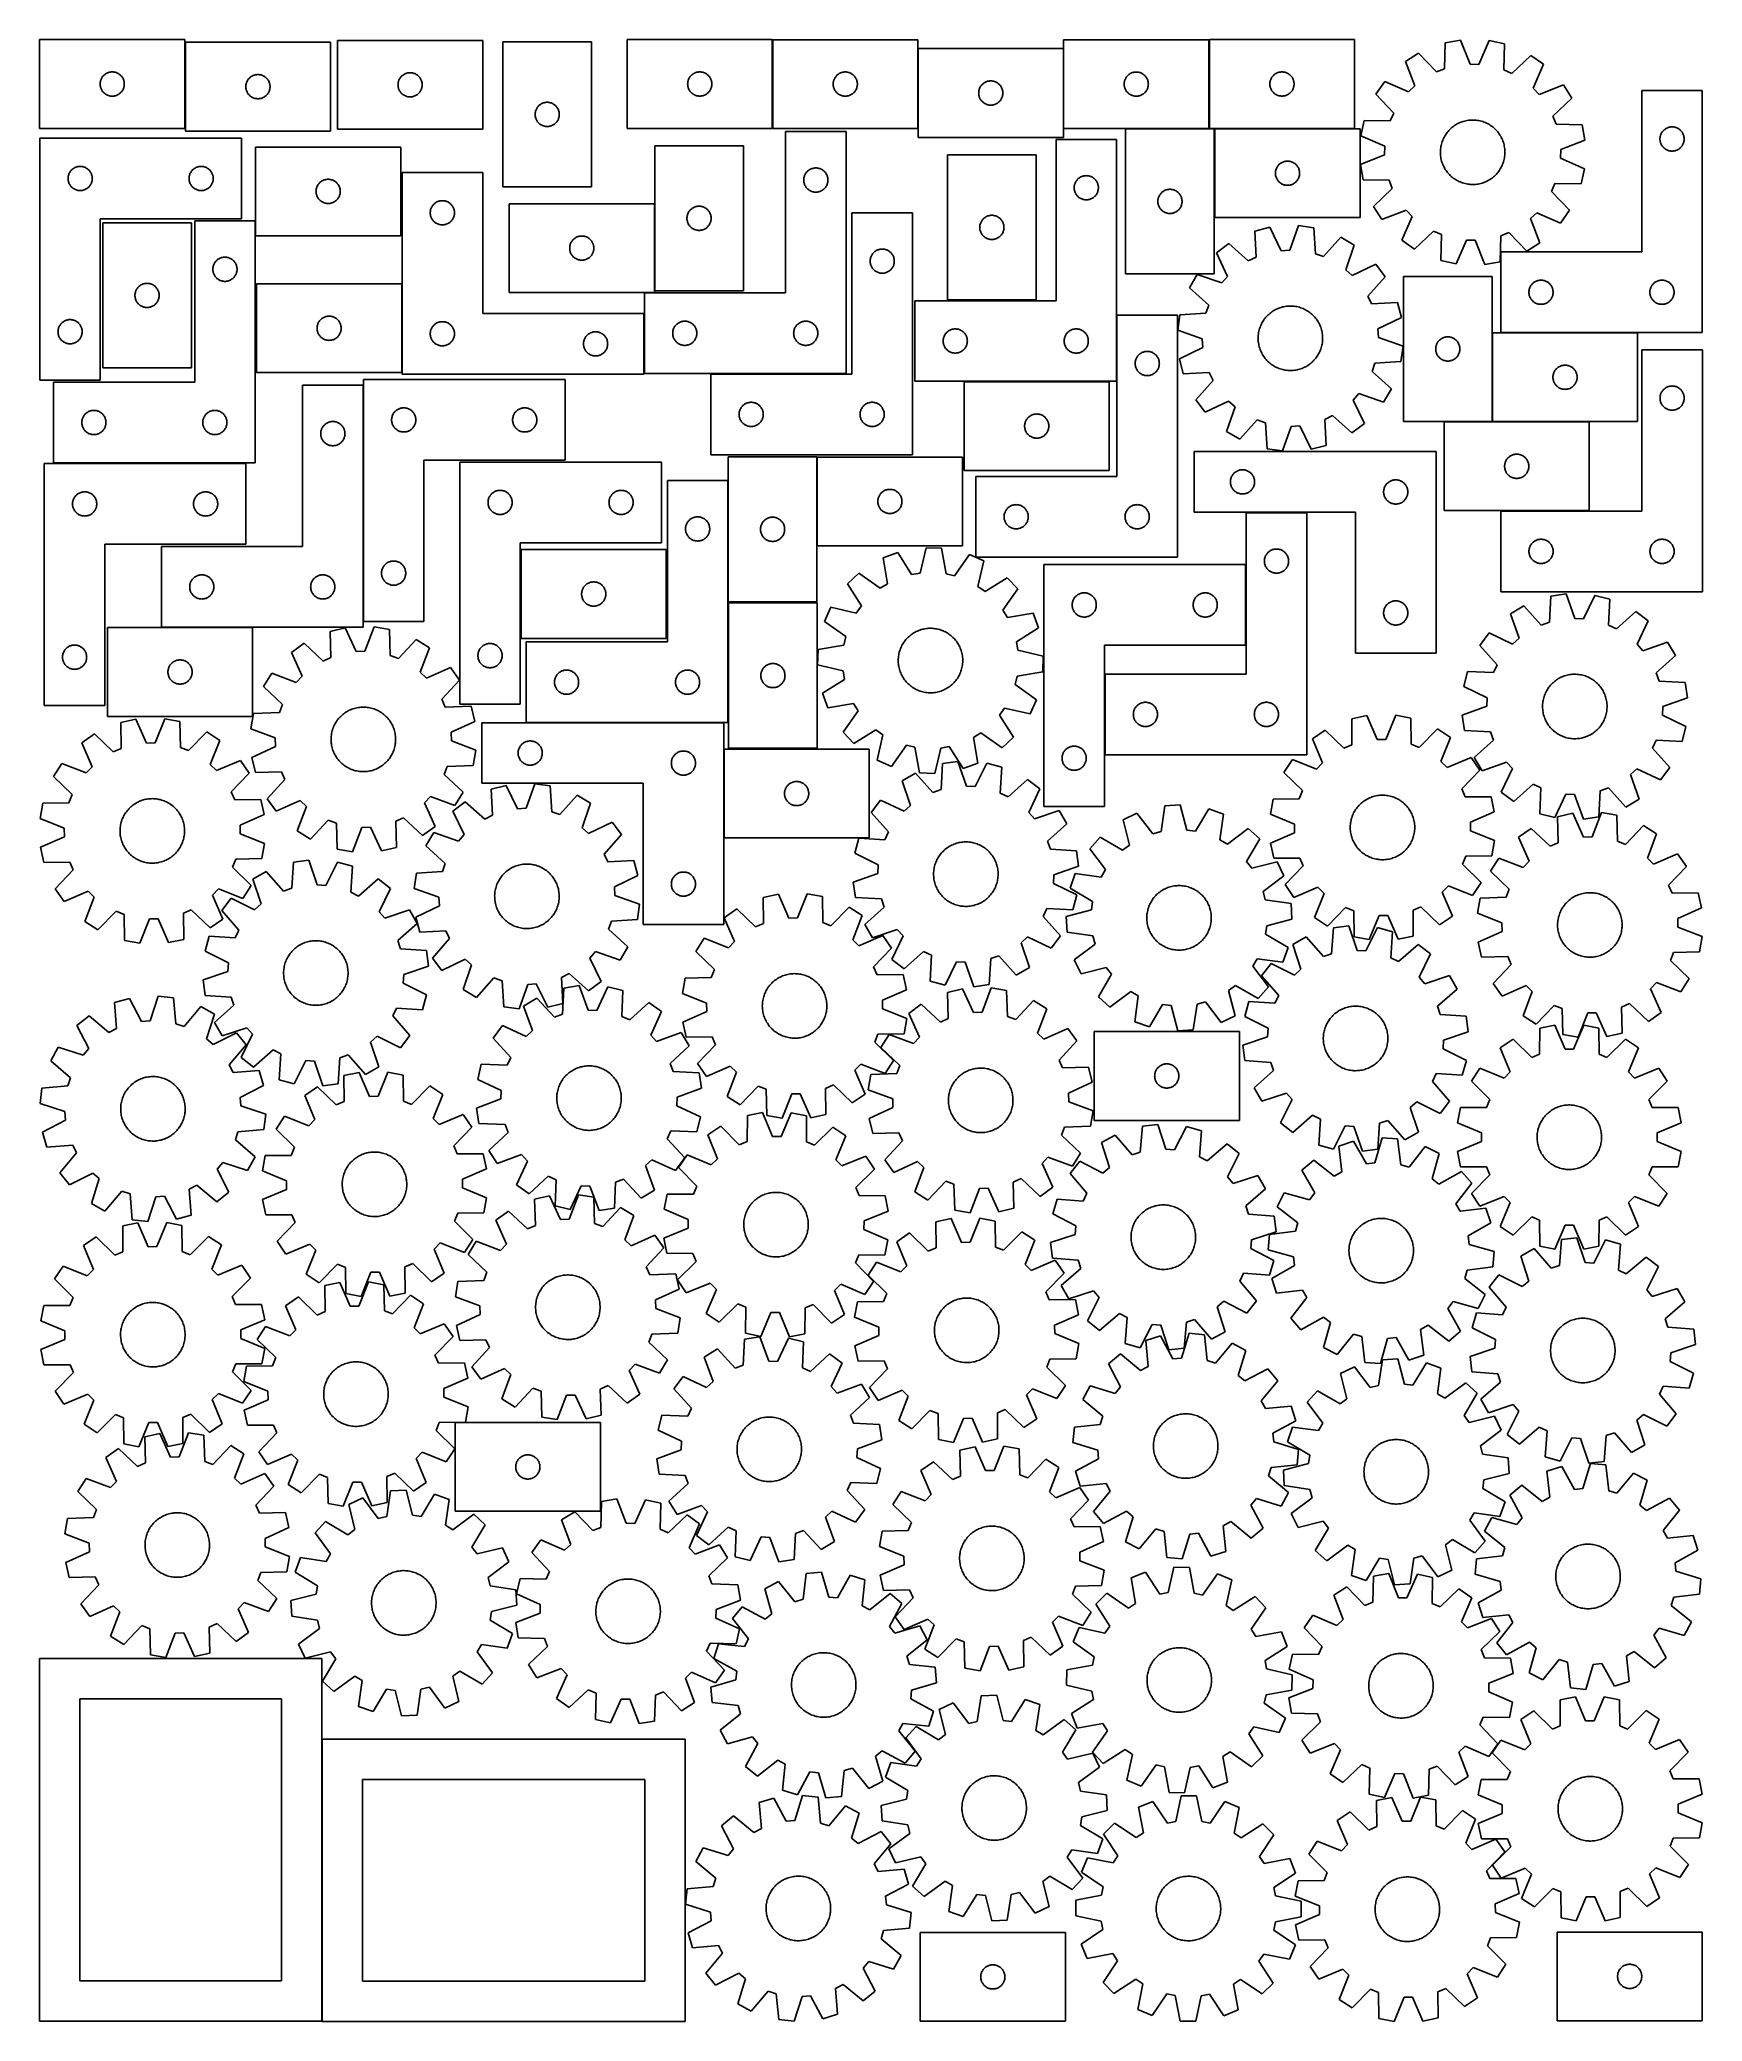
# Model space of a CAD drawing. Header units: millimetres. Extents: x 7 to 1243, y 7 to 1481.
import ezdxf

# ---------------------------------------------------------------- set-up
doc = ezdxf.new("R2010")
doc.units = ezdxf.units.MM
doc.layers.add('CUT', color=7, linetype='CONTINUOUS', true_color=0x000000)

msp = doc.modelspace()

# ---------------------------------------------------------------- linework, layer by layer
at = {"layer": 'CUT'}
for p, q in [((114.520444, 1480.711245), (6.520444, 1480.711245)), ((6.520444, 1480.711245), (6.520444, 1414.711245)), ((114.520444, 1414.711245), (114.520444, 1480.711245)), ((222.9118, 1478.728582), (114.9118, 1478.728582)), ((114.9118, 1478.728582), (114.9118, 1412.728582)), ((222.9118, 1412.728582), (222.9118, 1478.728582)), ((336.10687, 1480.110903), (228.10687, 1480.110903)), ((228.10687, 1480.110903), (228.10687, 1414.110903)), ((336.10687, 1414.110903), (336.10687, 1480.110903)), ((351.108268, 1479.097229), (351.108268, 1371.097229)), ((417.108268, 1479.097229), (351.108268, 1479.097229)), ((417.108268, 1371.097229), (417.108268, 1479.097229)), ((551.587949, 1480.719302), (443.587949, 1480.719302)), ((443.587949, 1480.719302), (443.587949, 1414.719302)), ((551.587949, 1414.719302), (551.587949, 1480.719302)), ((659.849179, 1480.66315), (551.849179, 1480.66315)), ((551.849179, 1480.66315), (551.849179, 1414.66315)), ((659.849179, 1414.66315), (659.849179, 1480.66315)), ((876.319759, 1480.63825), (768.319759, 1480.63825)), ((768.319759, 1480.63825), (768.319759, 1414.63825)), ((876.319759, 1414.63825), (876.319759, 1480.63825)), ((984.701472, 1480.716131), (876.701472, 1480.716131)), ((876.701472, 1480.716131), (876.701472, 1414.716131)), ((984.701472, 1414.716131), (984.701472, 1480.716131)), ((1052.158523, 1478.413947), (1051.714624, 1459.042695)), ((1063.514782, 1480.443934), (1052.158523, 1478.413947)), ((1070.642165, 1462.426086), (1063.514782, 1480.443934)), ((1084.89394, 1480.027781), (1077.070775, 1462.300951)), ((1096.162598, 1477.557392), (1084.89394, 1480.027781)), ((1095.85231, 1458.18354), (1096.162598, 1477.557392)), ((768.088924, 1474.011297), (660.088924, 1474.011297)), ((660.088924, 1474.011297), (660.088924, 1408.011297)), ((768.088924, 1408.011297), (768.088924, 1474.011297)), ((1032.247501, 1470.616972), (1022.532528, 1464.395656)), ((1022.532528, 1464.395656), (1029.535476, 1446.329081)), ((1045.727476, 1456.698182), (1032.247501, 1470.616972)), ((1077.070775, 1462.300951), (1070.642165, 1462.426086)), ((1115.755111, 1468.991468), (1101.743684, 1455.607808)), ((1125.220616, 1462.396798), (1115.755111, 1468.991468)), ((1117.519895, 1444.616435), (1125.220616, 1462.396798)), ((51.520444, 1447.711245), (51.539714, 1448.299873)), ((51.539714, 1447.122617), (51.520444, 1447.711245)), ((51.539714, 1448.299873), (51.59744, 1448.885981)), ((51.59744, 1446.536509), (51.539714, 1447.122617)), ((51.59744, 1448.885981), (51.693376, 1449.467058)), ((51.693376, 1445.955432), (51.59744, 1446.536509)), ((51.693376, 1449.467058), (51.827112, 1450.040617)), ((51.827112, 1445.381874), (51.693376, 1445.955432)), ((51.827112, 1450.040617), (51.998073, 1450.6042)), ((51.998073, 1444.81829), (51.827112, 1445.381874)), ((51.998073, 1450.6042), (52.205528, 1451.155396)), ((52.205528, 1444.267094), (51.998073, 1444.81829)), ((52.205528, 1451.155396), (52.448589, 1451.691843)), ((52.448589, 1451.691843), (52.726215, 1452.211245)), ((52.726215, 1452.211245), (53.037217, 1452.711377)), ((53.037217, 1452.711377), (53.380264, 1453.190098)), ((53.380264, 1453.190098), (53.753886, 1453.645358)), ((53.753886, 1453.645358), (54.156483, 1454.075206)), ((54.156483, 1454.075206), (54.586332, 1454.477803)), ((54.586332, 1454.477803), (55.041591, 1454.851425)), ((55.041591, 1454.851425), (55.520312, 1455.194472)), ((55.520312, 1455.194472), (56.020444, 1455.505474)), ((56.020444, 1455.505474), (56.539846, 1455.7831)), ((56.539846, 1455.7831), (57.076293, 1456.026161)), ((57.076293, 1456.026161), (57.627489, 1456.233616)), ((57.627489, 1456.233616), (58.191073, 1456.404578)), ((58.191073, 1456.404578), (58.764631, 1456.538313)), ((58.764631, 1456.538313), (59.345708, 1456.634249)), ((59.345708, 1456.634249), (59.931816, 1456.691976)), ((59.931816, 1456.691976), (60.520444, 1456.711245)), ((60.520444, 1456.711245), (61.109072, 1456.691976)), ((61.109072, 1456.691976), (61.69518, 1456.634249)), ((61.69518, 1456.634249), (62.276257, 1456.538313)), ((62.276257, 1456.538313), (62.849815, 1456.404578)), ((62.849815, 1456.404578), (63.413399, 1456.233616)), ((63.413399, 1456.233616), (63.964595, 1456.026161)), ((63.964595, 1456.026161), (64.501042, 1455.7831)), ((64.501042, 1455.7831), (65.020444, 1455.505474)), ((65.020444, 1455.505474), (65.520576, 1455.194472)), ((65.520576, 1455.194472), (65.999297, 1454.851425)), ((65.999297, 1454.851425), (66.454556, 1454.477803)), ((66.454556, 1454.477803), (66.884405, 1454.075206)), ((66.884405, 1454.075206), (67.287002, 1453.645358)), ((67.287002, 1453.645358), (67.660624, 1453.190098)), ((67.660624, 1453.190098), (68.003671, 1452.711377)), ((68.003671, 1452.711377), (68.314673, 1452.211245)), ((68.314673, 1452.211245), (68.592299, 1451.691843)), ((68.592299, 1451.691843), (68.83536, 1451.155396)), ((68.83536, 1451.155396), (69.042815, 1450.6042)), ((69.042815, 1444.81829), (68.83536, 1444.267094)), ((69.042815, 1450.6042), (69.213776, 1450.040617)), ((69.213776, 1445.381874), (69.042815, 1444.81829)), ((69.213776, 1450.040617), (69.347512, 1449.467058)), ((69.347512, 1445.955432), (69.213776, 1445.381874)), ((69.347512, 1449.467058), (69.443448, 1448.885981)), ((69.443448, 1446.536509), (69.347512, 1445.955432)), ((69.443448, 1448.885981), (69.501174, 1448.299873)), ((69.501174, 1447.122617), (69.443448, 1446.536509)), ((69.501174, 1448.299873), (69.520444, 1447.711245)), ((69.520444, 1447.711245), (69.501174, 1447.122617)), ((159.9118, 1445.728582), (159.931069, 1446.31721)), ((159.931069, 1445.139954), (159.9118, 1445.728582)), ((159.931069, 1446.31721), (159.988796, 1446.903318)), ((159.988796, 1444.553846), (159.931069, 1445.139954)), ((159.988796, 1446.903318), (160.084732, 1447.484395)), ((160.084732, 1447.484395), (160.218467, 1448.057954)), ((160.218467, 1448.057954), (160.389428, 1448.621537)), ((160.389428, 1448.621537), (160.596884, 1449.172733)), ((160.596884, 1449.172733), (160.839945, 1449.70918)), ((160.839945, 1449.70918), (161.117571, 1450.228582)), ((161.117571, 1450.228582), (161.428573, 1450.728714)), ((161.428573, 1450.728714), (161.77162, 1451.207435)), ((161.77162, 1451.207435), (162.145241, 1451.662695)), ((162.145241, 1451.662695), (162.547839, 1452.092543)), ((162.547839, 1452.092543), (162.977687, 1452.49514)), ((162.977687, 1452.49514), (163.432947, 1452.868762)), ((163.432947, 1452.868762), (163.911667, 1453.211809)), ((163.911667, 1453.211809), (164.4118, 1453.522811)), ((164.4118, 1453.522811), (164.931201, 1453.800437)), ((164.931201, 1453.800437), (165.467649, 1454.043498)), ((165.467649, 1454.043498), (166.018844, 1454.250953)), ((166.018844, 1454.250953), (166.582428, 1454.421915)), ((166.582428, 1454.421915), (167.155987, 1454.55565)), ((167.155987, 1454.55565), (167.737064, 1454.651586)), ((167.737064, 1454.651586), (168.323171, 1454.709313)), ((168.323171, 1454.709313), (168.9118, 1454.728582)), ((168.9118, 1454.728582), (169.500428, 1454.709313)), ((169.500428, 1454.709313), (170.086535, 1454.651586)), ((170.086535, 1454.651586), (170.667612, 1454.55565)), ((170.667612, 1454.55565), (171.241171, 1454.421915)), ((171.241171, 1454.421915), (171.804755, 1454.250953)), ((171.804755, 1454.250953), (172.35595, 1454.043498)), ((172.35595, 1454.043498), (172.892398, 1453.800437)), ((172.892398, 1453.800437), (173.4118, 1453.522811)), ((173.4118, 1453.522811), (173.911932, 1453.211809)), ((173.911932, 1453.211809), (174.390652, 1452.868762)), ((174.390652, 1452.868762), (174.845912, 1452.49514)), ((174.845912, 1452.49514), (175.275761, 1452.092543)), ((175.275761, 1452.092543), (175.678358, 1451.662695)), ((175.678358, 1451.662695), (176.05198, 1451.207435)), ((176.05198, 1451.207435), (176.395026, 1450.728714)), ((176.395026, 1450.728714), (176.706028, 1450.228582)), ((176.706028, 1450.228582), (176.983654, 1449.70918)), ((176.983654, 1449.70918), (177.226715, 1449.172733)), ((177.226715, 1449.172733), (177.434171, 1448.621537)), ((177.434171, 1448.621537), (177.605132, 1448.057954)), ((177.605132, 1448.057954), (177.738867, 1447.484395)), ((177.738867, 1447.484395), (177.834803, 1446.903318)), ((177.834803, 1446.903318), (177.89253, 1446.31721)), ((177.89253, 1445.139954), (177.834803, 1444.553846)), ((177.89253, 1446.31721), (177.9118, 1445.728582)), ((177.9118, 1445.728582), (177.89253, 1445.139954)), ((273.10687, 1447.110903), (273.126139, 1447.699532)), ((273.126139, 1446.522275), (273.10687, 1447.110903)), ((273.126139, 1447.699532), (273.183866, 1448.285639)), ((273.183866, 1445.936168), (273.126139, 1446.522275)), ((273.183866, 1448.285639), (273.279802, 1448.866716)), ((273.279802, 1445.355091), (273.183866, 1445.936168)), ((273.279802, 1448.866716), (273.413537, 1449.440275)), ((273.413537, 1444.781532), (273.279802, 1445.355091)), ((273.413537, 1449.440275), (273.584499, 1450.003859)), ((273.584499, 1444.217948), (273.413537, 1444.781532)), ((273.584499, 1450.003859), (273.791954, 1450.555054)), ((273.791954, 1450.555054), (274.035015, 1451.091502)), ((274.035015, 1451.091502), (274.312641, 1451.610903)), ((274.312641, 1451.610903), (274.623643, 1452.111036)), ((274.623643, 1452.111036), (274.96669, 1452.589756)), ((274.96669, 1452.589756), (275.340312, 1453.045016)), ((275.340312, 1453.045016), (275.742909, 1453.474864)), ((275.742909, 1453.474864), (276.172757, 1453.877462)), ((276.172757, 1453.877462), (276.628017, 1454.251083)), ((276.628017, 1454.251083), (277.106738, 1454.59413)), ((277.106738, 1454.59413), (277.60687, 1454.905132)), ((277.60687, 1454.905132), (278.126272, 1455.182758)), ((278.126272, 1455.182758), (278.662719, 1455.425819)), ((278.662719, 1455.425819), (279.213915, 1455.633275)), ((279.213915, 1455.633275), (279.777498, 1455.804236)), ((279.777498, 1455.804236), (280.351057, 1455.937971)), ((280.351057, 1455.937971), (280.932134, 1456.033907)), ((280.932134, 1456.033907), (281.518242, 1456.091634)), ((281.518242, 1456.091634), (282.10687, 1456.110903)), ((282.10687, 1456.110903), (282.695498, 1456.091634)), ((282.695498, 1456.091634), (283.281606, 1456.033907)), ((283.281606, 1456.033907), (283.862683, 1455.937971)), ((283.862683, 1455.937971), (284.436241, 1455.804236)), ((284.436241, 1455.804236), (284.999825, 1455.633275)), ((284.999825, 1455.633275), (285.551021, 1455.425819)), ((285.551021, 1455.425819), (286.087468, 1455.182758)), ((286.087468, 1455.182758), (286.60687, 1454.905132)), ((286.60687, 1454.905132), (287.107002, 1454.59413)), ((287.107002, 1454.59413), (287.585723, 1454.251083)), ((287.585723, 1454.251083), (288.040982, 1453.877462)), ((288.040982, 1453.877462), (288.470831, 1453.474864)), ((288.470831, 1453.474864), (288.873428, 1453.045016)), ((288.873428, 1453.045016), (289.24705, 1452.589756)), ((289.24705, 1452.589756), (289.590096, 1452.111036)), ((289.590096, 1452.111036), (289.901098, 1451.610903)), ((289.901098, 1451.610903), (290.178724, 1451.091502)), ((290.178724, 1451.091502), (290.421786, 1450.555054)), ((290.421786, 1450.555054), (290.629241, 1450.003859)), ((290.629241, 1450.003859), (290.800202, 1449.440275)), ((290.800202, 1444.781532), (290.629241, 1444.217948)), ((290.800202, 1449.440275), (290.933937, 1448.866716)), ((290.933937, 1445.355091), (290.800202, 1444.781532)), ((290.933937, 1448.866716), (291.029874, 1448.285639)), ((291.029874, 1445.936168), (290.933937, 1445.355091)), ((291.029874, 1448.285639), (291.0876, 1447.699532)), ((291.0876, 1446.522275), (291.029874, 1445.936168)), ((291.0876, 1447.699532), (291.10687, 1447.110903)), ((291.10687, 1447.110903), (291.0876, 1446.522275)), ((488.587949, 1447.719302), (488.607219, 1448.30793)), ((488.607219, 1447.130674), (488.587949, 1447.719302)), ((488.607219, 1448.30793), (488.664945, 1448.894038)), ((488.664945, 1446.544566), (488.607219, 1447.130674)), ((488.664945, 1448.894038), (488.760881, 1449.475115)), ((488.760881, 1445.963489), (488.664945, 1446.544566)), ((488.760881, 1449.475115), (488.894616, 1450.048673)), ((488.894616, 1445.38993), (488.760881, 1445.963489)), ((488.894616, 1450.048673), (489.065578, 1450.612257)), ((489.065578, 1444.826347), (488.894616, 1445.38993)), ((489.065578, 1450.612257), (489.273033, 1451.163453)), ((489.273033, 1444.275151), (489.065578, 1444.826347)), ((489.273033, 1451.163453), (489.516094, 1451.6999)), ((489.516094, 1451.6999), (489.79372, 1452.219302)), ((489.79372, 1452.219302), (490.104722, 1452.719434)), ((490.104722, 1452.719434), (490.447769, 1453.198155)), ((490.447769, 1453.198155), (490.821391, 1453.653414)), ((490.821391, 1453.653414), (491.223988, 1454.083263)), ((491.223988, 1454.083263), (491.653837, 1454.48586)), ((491.653837, 1454.48586), (492.109096, 1454.859482)), ((492.109096, 1454.859482), (492.587817, 1455.202528)), ((492.587817, 1455.202528), (493.087949, 1455.51353)), ((493.087949, 1455.51353), (493.607351, 1455.791157)), ((493.607351, 1455.791157), (494.143798, 1456.034218)), ((494.143798, 1456.034218), (494.694994, 1456.241673)), ((494.694994, 1456.241673), (495.258577, 1456.412634)), ((495.258577, 1456.412634), (495.832136, 1456.546369)), ((495.832136, 1456.546369), (496.413213, 1456.642306)), ((496.413213, 1456.642306), (496.999321, 1456.700032)), ((496.999321, 1456.700032), (497.587949, 1456.719302)), ((497.587949, 1456.719302), (498.176577, 1456.700032)), ((498.176577, 1456.700032), (498.762685, 1456.642306)), ((498.762685, 1456.642306), (499.343762, 1456.546369)), ((499.343762, 1456.546369), (499.91732, 1456.412634)), ((499.91732, 1456.412634), (500.480904, 1456.241673)), ((500.480904, 1456.241673), (501.0321, 1456.034218)), ((501.0321, 1456.034218), (501.568547, 1455.791157)), ((501.568547, 1455.791157), (502.087949, 1455.51353)), ((502.087949, 1455.51353), (502.588081, 1455.202528)), ((502.588081, 1455.202528), (503.066802, 1454.859482)), ((503.066802, 1454.859482), (503.522061, 1454.48586)), ((503.522061, 1454.48586), (503.95191, 1454.083263)), ((503.95191, 1454.083263), (504.354507, 1453.653414)), ((504.354507, 1453.653414), (504.728129, 1453.198155)), ((504.728129, 1453.198155), (505.071175, 1452.719434)), ((505.071175, 1452.719434), (505.382178, 1452.219302)), ((505.382178, 1452.219302), (505.659804, 1451.6999)), ((505.659804, 1451.6999), (505.902865, 1451.163453)), ((505.902865, 1451.163453), (506.11032, 1450.612257)), ((506.11032, 1444.826347), (505.902865, 1444.275151)), ((506.11032, 1450.612257), (506.281281, 1450.048673)), ((506.281281, 1445.38993), (506.11032, 1444.826347)), ((506.281281, 1450.048673), (506.415016, 1449.475115)), ((506.415016, 1445.963489), (506.281281, 1445.38993)), ((506.415016, 1449.475115), (506.510953, 1448.894038)), ((506.510953, 1446.544566), (506.415016, 1445.963489)), ((506.510953, 1448.894038), (506.568679, 1448.30793)), ((506.568679, 1447.130674), (506.510953, 1446.544566)), ((506.568679, 1448.30793), (506.587949, 1447.719302)), ((506.587949, 1447.719302), (506.568679, 1447.130674)), ((596.849179, 1447.66315), (596.868449, 1448.251778)), ((596.868449, 1447.074521), (596.849179, 1447.66315)), ((596.868449, 1448.251778), (596.926176, 1448.837885)), ((596.926176, 1446.488414), (596.868449, 1447.074521)), ((596.926176, 1448.837885), (597.022112, 1449.418962)), ((597.022112, 1445.907337), (596.926176, 1446.488414)), ((597.022112, 1449.418962), (597.155847, 1449.992521)), ((597.155847, 1445.333778), (597.022112, 1445.907337)), ((597.155847, 1449.992521), (597.326808, 1450.556105)), ((597.326808, 1444.770194), (597.155847, 1445.333778)), ((597.326808, 1450.556105), (597.534264, 1451.1073)), ((597.534264, 1444.218999), (597.326808, 1444.770194)), ((597.534264, 1451.1073), (597.777325, 1451.643748)), ((597.777325, 1451.643748), (598.054951, 1452.16315)), ((598.054951, 1452.16315), (598.365953, 1452.663282)), ((598.365953, 1452.663282), (598.708999, 1453.142002)), ((598.708999, 1453.142002), (599.082621, 1453.597262)), ((599.082621, 1453.597262), (599.485218, 1454.027111)), ((599.485218, 1454.027111), (599.915067, 1454.429708)), ((599.915067, 1454.429708), (600.370326, 1454.80333)), ((600.370326, 1454.80333), (600.849047, 1455.146376)), ((600.849047, 1455.146376), (601.349179, 1455.457378)), ((601.349179, 1455.457378), (601.868581, 1455.735004)), ((601.868581, 1455.735004), (602.405028, 1455.978065)), ((602.405028, 1455.978065), (602.956224, 1456.185521)), ((602.956224, 1456.185521), (603.519808, 1456.356482)), ((603.519808, 1456.356482), (604.093366, 1456.490217)), ((604.093366, 1456.490217), (604.674444, 1456.586153)), ((604.674444, 1456.586153), (605.260551, 1456.64388)), ((605.260551, 1456.64388), (605.849179, 1456.66315)), ((605.849179, 1456.66315), (606.437808, 1456.64388)), ((606.437808, 1456.64388), (607.023915, 1456.586153)), ((607.023915, 1456.586153), (607.604992, 1456.490217)), ((607.604992, 1456.490217), (608.178551, 1456.356482)), ((608.178551, 1456.356482), (608.742135, 1456.185521)), ((608.742135, 1456.185521), (609.29333, 1455.978065)), ((609.29333, 1455.978065), (609.829778, 1455.735004)), ((609.829778, 1455.735004), (610.349179, 1455.457378)), ((610.349179, 1455.457378), (610.849311, 1455.146376)), ((610.849311, 1455.146376), (611.328032, 1454.80333)), ((611.328032, 1454.80333), (611.783292, 1454.429708)), ((611.783292, 1454.429708), (612.21314, 1454.027111)), ((612.21314, 1454.027111), (612.615738, 1453.597262)), ((612.615738, 1453.597262), (612.989359, 1453.142002)), ((612.989359, 1453.142002), (613.332406, 1452.663282)), ((613.332406, 1452.663282), (613.643408, 1452.16315)), ((613.643408, 1452.16315), (613.921034, 1451.643748)), ((613.921034, 1451.643748), (614.164095, 1451.1073)), ((614.164095, 1451.1073), (614.371551, 1450.556105)), ((614.371551, 1444.770194), (614.164095, 1444.218999)), ((614.371551, 1450.556105), (614.542512, 1449.992521)), ((614.542512, 1445.333778), (614.371551, 1444.770194)), ((614.542512, 1449.992521), (614.676247, 1449.418962)), ((614.676247, 1445.907337), (614.542512, 1445.333778)), ((614.676247, 1449.418962), (614.772183, 1448.837885)), ((614.772183, 1446.488414), (614.676247, 1445.907337)), ((614.772183, 1448.837885), (614.82991, 1448.251778)), ((614.82991, 1447.074521), (614.772183, 1446.488414)), ((614.82991, 1448.251778), (614.849179, 1447.66315)), ((614.849179, 1447.66315), (614.82991, 1447.074521)), ((705.774008, 1444.455448), (706.017069, 1444.991895)), ((706.017069, 1444.991895), (706.294695, 1445.511297)), ((706.294695, 1445.511297), (706.605697, 1446.011429)), ((706.605697, 1446.011429), (706.948744, 1446.49015)), ((706.948744, 1446.49015), (707.322365, 1446.945409)), ((707.322365, 1446.945409), (707.724963, 1447.375258)), ((707.724963, 1447.375258), (708.154811, 1447.777855)), ((708.154811, 1447.777855), (708.610071, 1448.151477)), ((708.610071, 1448.151477), (709.088792, 1448.494524)), ((709.088792, 1448.494524), (709.588924, 1448.805526)), ((709.588924, 1448.805526), (710.108325, 1449.083152)), ((710.108325, 1449.083152), (710.644773, 1449.326213)), ((710.644773, 1449.326213), (711.195968, 1449.533668)), ((711.195968, 1449.533668), (711.759552, 1449.704629)), ((711.759552, 1449.704629), (712.333111, 1449.838365)), ((712.333111, 1449.838365), (712.914188, 1449.934301)), ((712.914188, 1449.934301), (713.500295, 1449.992027)), ((713.500295, 1449.992027), (714.088924, 1450.011297)), ((714.088924, 1450.011297), (714.677552, 1449.992027)), ((714.677552, 1449.992027), (715.263659, 1449.934301)), ((715.263659, 1449.934301), (715.844736, 1449.838365)), ((715.844736, 1449.838365), (716.418295, 1449.704629)), ((716.418295, 1449.704629), (716.981879, 1449.533668)), ((716.981879, 1449.533668), (717.533074, 1449.326213)), ((717.533074, 1449.326213), (718.069522, 1449.083152)), ((718.069522, 1449.083152), (718.588924, 1448.805526)), ((718.588924, 1448.805526), (719.089056, 1448.494524)), ((719.089056, 1448.494524), (719.567776, 1448.151477)), ((719.567776, 1448.151477), (720.023036, 1447.777855)), ((720.023036, 1447.777855), (720.452885, 1447.375258)), ((720.452885, 1447.375258), (720.855482, 1446.945409)), ((720.855482, 1446.945409), (721.229104, 1446.49015)), ((721.229104, 1446.49015), (721.57215, 1446.011429)), ((721.57215, 1446.011429), (721.883152, 1445.511297)), ((721.883152, 1445.511297), (722.160778, 1444.991895)), ((722.160778, 1444.991895), (722.403839, 1444.455448)), ((813.319759, 1447.63825), (813.339028, 1448.226878)), ((813.339028, 1447.049622), (813.319759, 1447.63825)), ((813.339028, 1448.226878), (813.396755, 1448.812986)), ((813.396755, 1446.463514), (813.339028, 1447.049622)), ((813.396755, 1448.812986), (813.492691, 1449.394063)), ((813.492691, 1445.882437), (813.396755, 1446.463514)), ((813.492691, 1449.394063), (813.626426, 1449.967622)), ((813.626426, 1445.308879), (813.492691, 1445.882437)), ((813.626426, 1449.967622), (813.797387, 1450.531205)), ((813.797387, 1444.745295), (813.626426, 1445.308879)), ((813.797387, 1450.531205), (814.004843, 1451.082401)), ((814.004843, 1444.194099), (813.797387, 1444.745295)), ((814.004843, 1451.082401), (814.247904, 1451.618848)), ((814.247904, 1451.618848), (814.52553, 1452.13825)), ((814.52553, 1452.13825), (814.836532, 1452.638382)), ((814.836532, 1452.638382), (815.179578, 1453.117103)), ((815.179578, 1453.117103), (815.5532, 1453.572363)), ((815.5532, 1453.572363), (815.955798, 1454.002211)), ((815.955798, 1454.002211), (816.385646, 1454.404808)), ((816.385646, 1454.404808), (816.840906, 1454.77843)), ((816.840906, 1454.77843), (817.319626, 1455.121477)), ((817.319626, 1455.121477), (817.819759, 1455.432479)), ((817.819759, 1455.432479), (818.33916, 1455.710105)), ((818.33916, 1455.710105), (818.875608, 1455.953166)), ((818.875608, 1455.953166), (819.426803, 1456.160621)), ((819.426803, 1456.160621), (819.990387, 1456.331583)), ((819.990387, 1456.331583), (820.563946, 1456.465318)), ((820.563946, 1456.465318), (821.145023, 1456.561254)), ((821.145023, 1456.561254), (821.73113, 1456.61898)), ((821.73113, 1456.61898), (822.319759, 1456.63825)), ((822.319759, 1456.63825), (822.908387, 1456.61898)), ((822.908387, 1456.61898), (823.494494, 1456.561254)), ((823.494494, 1456.561254), (824.075571, 1456.465318)), ((824.075571, 1456.465318), (824.64913, 1456.331583)), ((824.64913, 1456.331583), (825.212714, 1456.160621)), ((825.212714, 1456.160621), (825.763909, 1455.953166)), ((825.763909, 1455.953166), (826.300357, 1455.710105)), ((826.300357, 1455.710105), (826.819759, 1455.432479)), ((826.819759, 1455.432479), (827.319891, 1455.121477)), ((827.319891, 1455.121477), (827.798611, 1454.77843)), ((827.798611, 1454.77843), (828.253871, 1454.404808)), ((828.253871, 1454.404808), (828.68372, 1454.002211)), ((828.68372, 1454.002211), (829.086317, 1453.572363)), ((829.086317, 1453.572363), (829.459939, 1453.117103)), ((829.459939, 1453.117103), (829.802985, 1452.638382)), ((829.802985, 1452.638382), (830.113987, 1452.13825)), ((830.113987, 1452.13825), (830.391613, 1451.618848)), ((830.391613, 1451.618848), (830.634674, 1451.082401)), ((830.634674, 1451.082401), (830.84213, 1450.531205)), ((830.84213, 1444.745295), (830.634674, 1444.194099)), ((830.84213, 1450.531205), (831.013091, 1449.967622)), ((831.013091, 1445.308879), (830.84213, 1444.745295)), ((831.013091, 1449.967622), (831.146826, 1449.394063)), ((831.146826, 1445.882437), (831.013091, 1445.308879)), ((831.146826, 1449.394063), (831.242762, 1448.812986)), ((831.242762, 1446.463514), (831.146826, 1445.882437)), ((831.242762, 1448.812986), (831.300489, 1448.226878)), ((831.300489, 1447.049622), (831.242762, 1446.463514)), ((831.300489, 1448.226878), (831.319759, 1447.63825)), ((831.319759, 1447.63825), (831.300489, 1447.049622)), ((921.701472, 1447.716131), (921.720742, 1448.304759)), ((921.720742, 1447.127503), (921.701472, 1447.716131)), ((921.720742, 1448.304759), (921.778469, 1448.890867)), ((921.778469, 1446.541395), (921.720742, 1447.127503)), ((921.778469, 1448.890867), (921.874405, 1449.471944)), ((921.874405, 1445.960318), (921.778469, 1446.541395)), ((921.874405, 1449.471944), (922.00814, 1450.045502)), ((922.00814, 1445.38676), (921.874405, 1445.960318)), ((922.00814, 1450.045502), (922.179101, 1450.609086)), ((922.179101, 1444.823176), (922.00814, 1445.38676)), ((922.179101, 1450.609086), (922.386557, 1451.160282)), ((922.386557, 1444.27198), (922.179101, 1444.823176)), ((922.386557, 1451.160282), (922.629618, 1451.696729)), ((922.629618, 1451.696729), (922.907244, 1452.216131)), ((922.907244, 1452.216131), (923.218246, 1452.716263)), ((923.218246, 1452.716263), (923.561292, 1453.194984)), ((923.561292, 1453.194984), (923.934914, 1453.650243)), ((923.934914, 1453.650243), (924.337511, 1454.080092)), ((924.337511, 1454.080092), (924.76736, 1454.482689)), ((924.76736, 1454.482689), (925.22262, 1454.856311)), ((925.22262, 1454.856311), (925.70134, 1455.199358)), ((925.70134, 1455.199358), (926.201472, 1455.51036)), ((926.201472, 1455.51036), (926.720874, 1455.787986)), ((926.720874, 1455.787986), (927.257322, 1456.031047)), ((927.257322, 1456.031047), (927.808517, 1456.238502)), ((927.808517, 1456.238502), (928.372101, 1456.409463)), ((928.372101, 1456.409463), (928.94566, 1456.543199)), ((928.94566, 1456.543199), (929.526737, 1456.639135)), ((929.526737, 1456.639135), (930.112844, 1456.696861)), ((930.112844, 1456.696861), (930.701472, 1456.716131)), ((930.701472, 1456.716131), (931.290101, 1456.696861)), ((931.290101, 1456.696861), (931.876208, 1456.639135)), ((931.876208, 1456.639135), (932.457285, 1456.543199)), ((932.457285, 1456.543199), (933.030844, 1456.409463)), ((933.030844, 1456.409463), (933.594428, 1456.238502)), ((933.594428, 1456.238502), (934.145623, 1456.031047)), ((934.145623, 1456.031047), (934.682071, 1455.787986)), ((934.682071, 1455.787986), (935.201472, 1455.51036)), ((935.201472, 1455.51036), (935.701605, 1455.199358)), ((935.701605, 1455.199358), (936.180325, 1454.856311)), ((936.180325, 1454.856311), (936.635585, 1454.482689)), ((936.635585, 1454.482689), (937.065433, 1454.080092)), ((937.065433, 1454.080092), (937.468031, 1453.650243)), ((937.468031, 1453.650243), (937.841652, 1453.194984)), ((937.841652, 1453.194984), (938.184699, 1452.716263)), ((938.184699, 1452.716263), (938.495701, 1452.216131)), ((938.495701, 1452.216131), (938.773327, 1451.696729)), ((938.773327, 1451.696729), (939.016388, 1451.160282)), ((939.016388, 1451.160282), (939.223844, 1450.609086)), ((939.223844, 1444.823176), (939.016388, 1444.27198)), ((939.223844, 1450.609086), (939.394805, 1450.045502)), ((939.394805, 1445.38676), (939.223844, 1444.823176)), ((939.394805, 1450.045502), (939.52854, 1449.471944)), ((939.52854, 1445.960318), (939.394805, 1445.38676)), ((939.52854, 1449.471944), (939.624476, 1448.890867)), ((939.624476, 1446.541395), (939.52854, 1445.960318)), ((939.624476, 1448.890867), (939.682203, 1448.304759)), ((939.682203, 1447.127503), (939.624476, 1446.541395)), ((939.682203, 1448.304759), (939.701472, 1447.716131)), ((939.701472, 1447.716131), (939.682203, 1447.127503)), ((1007.120916, 1449.572572), (1000.526245, 1440.107067)), ((1024.901279, 1441.871851), (1007.120916, 1449.572572)), ((1029.535476, 1446.329081), (1024.901279, 1441.871851)), ((1051.714624, 1459.042695), (1045.727476, 1456.698182)), ((1101.743684, 1455.607808), (1095.85231, 1458.18354)), ((1140.0437, 1446.985185), (1121.977125, 1439.982237)), ((1146.265015, 1437.270212), (1140.0437, 1446.985185)), ((52.448589, 1443.730647), (52.205528, 1444.267094)), ((52.726215, 1443.211245), (52.448589, 1443.730647)), ((53.037217, 1442.711113), (52.726215, 1443.211245)), ((53.380264, 1442.232392), (53.037217, 1442.711113)), ((53.753886, 1441.777133), (53.380264, 1442.232392)), ((54.156483, 1441.347284), (53.753886, 1441.777133)), ((54.586332, 1440.944687), (54.156483, 1441.347284)), ((55.041591, 1440.571065), (54.586332, 1440.944687)), ((55.520312, 1440.228019), (55.041591, 1440.571065)), ((56.020444, 1439.917017), (55.520312, 1440.228019)), ((56.539846, 1439.639391), (56.020444, 1439.917017)), ((57.076293, 1439.396329), (56.539846, 1439.639391)), ((57.627489, 1439.188874), (57.076293, 1439.396329)), ((58.191073, 1439.017913), (57.627489, 1439.188874)), ((58.764631, 1438.884178), (58.191073, 1439.017913)), ((59.345708, 1438.788241), (58.764631, 1438.884178)), ((59.931816, 1438.730515), (59.345708, 1438.788241)), ((60.520444, 1438.711245), (59.931816, 1438.730515)), ((61.109072, 1438.730515), (60.520444, 1438.711245)), ((61.69518, 1438.788241), (61.109072, 1438.730515)), ((62.276257, 1438.884178), (61.69518, 1438.788241)), ((62.849815, 1439.017913), (62.276257, 1438.884178)), ((63.413399, 1439.188874), (62.849815, 1439.017913)), ((63.964595, 1439.396329), (63.413399, 1439.188874)), ((64.501042, 1439.639391), (63.964595, 1439.396329)), ((65.020444, 1439.917017), (64.501042, 1439.639391)), ((65.520576, 1440.228019), (65.020444, 1439.917017)), ((65.999297, 1440.571065), (65.520576, 1440.228019)), ((66.454556, 1440.944687), (65.999297, 1440.571065)), ((66.884405, 1441.347284), (66.454556, 1440.944687)), ((67.287002, 1441.777133), (66.884405, 1441.347284)), ((67.660624, 1442.232392), (67.287002, 1441.777133)), ((68.003671, 1442.711113), (67.660624, 1442.232392)), ((68.314673, 1443.211245), (68.003671, 1442.711113)), ((68.592299, 1443.730647), (68.314673, 1443.211245)), ((68.83536, 1444.267094), (68.592299, 1443.730647)), ((160.084732, 1443.972769), (159.988796, 1444.553846)), ((160.218467, 1443.399211), (160.084732, 1443.972769)), ((160.389428, 1442.835627), (160.218467, 1443.399211)), ((160.596884, 1442.284431), (160.389428, 1442.835627)), ((160.839945, 1441.747984), (160.596884, 1442.284431)), ((161.117571, 1441.228582), (160.839945, 1441.747984)), ((161.428573, 1440.72845), (161.117571, 1441.228582)), ((161.77162, 1440.249729), (161.428573, 1440.72845)), ((162.145241, 1439.79447), (161.77162, 1440.249729)), ((162.547839, 1439.364621), (162.145241, 1439.79447)), ((162.977687, 1438.962024), (162.547839, 1439.364621)), ((163.432947, 1438.588402), (162.977687, 1438.962024)), ((163.911667, 1438.245356), (163.432947, 1438.588402)), ((164.4118, 1437.934354), (163.911667, 1438.245356)), ((164.931201, 1437.656728), (164.4118, 1437.934354)), ((165.467649, 1437.413666), (164.931201, 1437.656728)), ((166.018844, 1437.206211), (165.467649, 1437.413666)), ((166.582428, 1437.03525), (166.018844, 1437.206211)), ((167.155987, 1436.901515), (166.582428, 1437.03525)), ((167.737064, 1436.805578), (167.155987, 1436.901515)), ((168.323171, 1436.747852), (167.737064, 1436.805578)), ((168.9118, 1436.728582), (168.323171, 1436.747852)), ((169.500428, 1436.747852), (168.9118, 1436.728582)), ((170.086535, 1436.805578), (169.500428, 1436.747852)), ((170.667612, 1436.901515), (170.086535, 1436.805578)), ((171.241171, 1437.03525), (170.667612, 1436.901515)), ((171.804755, 1437.206211), (171.241171, 1437.03525)), ((172.35595, 1437.413666), (171.804755, 1437.206211)), ((172.892398, 1437.656728), (172.35595, 1437.413666)), ((173.4118, 1437.934354), (172.892398, 1437.656728)), ((173.911932, 1438.245356), (173.4118, 1437.934354)), ((174.390652, 1438.588402), (173.911932, 1438.245356)), ((174.845912, 1438.962024), (174.390652, 1438.588402)), ((175.275761, 1439.364621), (174.845912, 1438.962024)), ((175.678358, 1439.79447), (175.275761, 1439.364621)), ((176.05198, 1440.249729), (175.678358, 1439.79447)), ((176.395026, 1440.72845), (176.05198, 1440.249729)), ((176.706028, 1441.228582), (176.395026, 1440.72845)), ((176.983654, 1441.747984), (176.706028, 1441.228582)), ((177.226715, 1442.284431), (176.983654, 1441.747984)), ((177.434171, 1442.835627), (177.226715, 1442.284431)), ((177.605132, 1443.399211), (177.434171, 1442.835627)), ((177.738867, 1443.972769), (177.605132, 1443.399211)), ((177.834803, 1444.553846), (177.738867, 1443.972769)), ((273.791954, 1443.666753), (273.584499, 1444.217948)), ((274.035015, 1443.130305), (273.791954, 1443.666753)), ((274.312641, 1442.610903), (274.035015, 1443.130305)), ((274.623643, 1442.110771), (274.312641, 1442.610903)), ((274.96669, 1441.632051), (274.623643, 1442.110771)), ((275.340312, 1441.176791), (274.96669, 1441.632051)), ((275.742909, 1440.746942), (275.340312, 1441.176791)), ((276.172757, 1440.344345), (275.742909, 1440.746942)), ((276.628017, 1439.970723), (276.172757, 1440.344345)), ((277.106738, 1439.627677), (276.628017, 1439.970723)), ((277.60687, 1439.316675), (277.106738, 1439.627677)), ((278.126272, 1439.039049), (277.60687, 1439.316675)), ((278.662719, 1438.795988), (278.126272, 1439.039049)), ((279.213915, 1438.588532), (278.662719, 1438.795988)), ((279.777498, 1438.417571), (279.213915, 1438.588532)), ((280.351057, 1438.283836), (279.777498, 1438.417571)), ((280.932134, 1438.1879), (280.351057, 1438.283836)), ((281.518242, 1438.130173), (280.932134, 1438.1879)), ((282.10687, 1438.110903), (281.518242, 1438.130173)), ((282.695498, 1438.130173), (282.10687, 1438.110903)), ((283.281606, 1438.1879), (282.695498, 1438.130173)), ((283.862683, 1438.283836), (283.281606, 1438.1879)), ((284.436241, 1438.417571), (283.862683, 1438.283836)), ((284.999825, 1438.588532), (284.436241, 1438.417571)), ((285.551021, 1438.795988), (284.999825, 1438.588532)), ((286.087468, 1439.039049), (285.551021, 1438.795988)), ((286.60687, 1439.316675), (286.087468, 1439.039049)), ((287.107002, 1439.627677), (286.60687, 1439.316675)), ((287.585723, 1439.970723), (287.107002, 1439.627677)), ((288.040982, 1440.344345), (287.585723, 1439.970723)), ((288.470831, 1440.746942), (288.040982, 1440.344345)), ((288.873428, 1441.176791), (288.470831, 1440.746942)), ((289.24705, 1441.632051), (288.873428, 1441.176791)), ((289.590096, 1442.110771), (289.24705, 1441.632051)), ((289.901098, 1442.610903), (289.590096, 1442.110771)), ((290.178724, 1443.130305), (289.901098, 1442.610903)), ((290.421786, 1443.666753), (290.178724, 1443.130305)), ((290.629241, 1444.217948), (290.421786, 1443.666753)), ((376.31404, 1429.597229), (376.625042, 1430.097361)), ((376.625042, 1430.097361), (376.968088, 1430.576082)), ((376.968088, 1430.576082), (377.34171, 1431.031342)), ((377.34171, 1431.031342), (377.744307, 1431.46119)), ((377.744307, 1431.46119), (378.174156, 1431.863788)), ((378.174156, 1431.863788), (378.629416, 1432.237409)), ((378.629416, 1432.237409), (379.108136, 1432.580456)), ((379.108136, 1432.580456), (379.608268, 1432.891458)), ((379.608268, 1432.891458), (380.12767, 1433.169084)), ((380.12767, 1433.169084), (380.664118, 1433.412145)), ((380.664118, 1433.412145), (381.215313, 1433.6196)), ((381.215313, 1433.6196), (381.778897, 1433.790562)), ((381.778897, 1433.790562), (382.352456, 1433.924297)), ((382.352456, 1433.924297), (382.933533, 1434.020233)), ((382.933533, 1434.020233), (383.51964, 1434.07796)), ((383.51964, 1434.07796), (384.108268, 1434.097229)), ((384.108268, 1434.097229), (384.696897, 1434.07796)), ((384.696897, 1434.07796), (385.283004, 1434.020233)), ((385.283004, 1434.020233), (385.864081, 1433.924297)), ((385.864081, 1433.924297), (386.43764, 1433.790562)), ((386.43764, 1433.790562), (387.001224, 1433.6196)), ((387.001224, 1433.6196), (387.552419, 1433.412145)), ((387.552419, 1433.412145), (388.088867, 1433.169084)), ((388.088867, 1433.169084), (388.608268, 1432.891458)), ((388.608268, 1432.891458), (389.108401, 1432.580456)), ((389.108401, 1432.580456), (389.587121, 1432.237409)), ((389.587121, 1432.237409), (390.042381, 1431.863788)), ((390.042381, 1431.863788), (390.472229, 1431.46119)), ((390.472229, 1431.46119), (390.874827, 1431.031342)), ((390.874827, 1431.031342), (391.248449, 1430.576082)), ((391.248449, 1430.576082), (391.591495, 1430.097361)), ((391.591495, 1430.097361), (391.902497, 1429.597229)), ((489.516094, 1443.738704), (489.273033, 1444.275151)), ((489.79372, 1443.219302), (489.516094, 1443.738704)), ((490.104722, 1442.71917), (489.79372, 1443.219302)), ((490.447769, 1442.240449), (490.104722, 1442.71917)), ((490.821391, 1441.78519), (490.447769, 1442.240449)), ((491.223988, 1441.355341), (490.821391, 1441.78519)), ((491.653837, 1440.952744), (491.223988, 1441.355341)), ((492.109096, 1440.579122), (491.653837, 1440.952744)), ((492.587817, 1440.236075), (492.109096, 1440.579122)), ((493.087949, 1439.925073), (492.587817, 1440.236075)), ((493.607351, 1439.647447), (493.087949, 1439.925073)), ((494.143798, 1439.404386), (493.607351, 1439.647447)), ((494.694994, 1439.196931), (494.143798, 1439.404386)), ((495.258577, 1439.025969), (494.694994, 1439.196931)), ((495.832136, 1438.892234), (495.258577, 1439.025969)), ((496.413213, 1438.796298), (495.832136, 1438.892234)), ((496.999321, 1438.738572), (496.413213, 1438.796298)), ((497.587949, 1438.719302), (496.999321, 1438.738572)), ((498.176577, 1438.738572), (497.587949, 1438.719302)), ((498.762685, 1438.796298), (498.176577, 1438.738572)), ((499.343762, 1438.892234), (498.762685, 1438.796298)), ((499.91732, 1439.025969), (499.343762, 1438.892234)), ((500.480904, 1439.196931), (499.91732, 1439.025969)), ((501.0321, 1439.404386), (500.480904, 1439.196931)), ((501.568547, 1439.647447), (501.0321, 1439.404386)), ((502.087949, 1439.925073), (501.568547, 1439.647447)), ((502.588081, 1440.236075), (502.087949, 1439.925073)), ((503.066802, 1440.579122), (502.588081, 1440.236075)), ((503.522061, 1440.952744), (503.066802, 1440.579122)), ((503.95191, 1441.355341), (503.522061, 1440.952744)), ((504.354507, 1441.78519), (503.95191, 1441.355341)), ((504.728129, 1442.240449), (504.354507, 1441.78519)), ((505.071175, 1442.71917), (504.728129, 1442.240449)), ((505.382178, 1443.219302), (505.071175, 1442.71917)), ((505.659804, 1443.738704), (505.382178, 1443.219302)), ((505.902865, 1444.275151), (505.659804, 1443.738704)), ((597.777325, 1443.682551), (597.534264, 1444.218999)), ((598.054951, 1443.16315), (597.777325, 1443.682551)), ((598.365953, 1442.663017), (598.054951, 1443.16315)), ((598.708999, 1442.184297), (598.365953, 1442.663017)), ((599.082621, 1441.729037), (598.708999, 1442.184297)), ((599.485218, 1441.299188), (599.082621, 1441.729037)), ((599.915067, 1440.896591), (599.485218, 1441.299188)), ((600.370326, 1440.522969), (599.915067, 1440.896591)), ((600.849047, 1440.179923), (600.370326, 1440.522969)), ((601.349179, 1439.868921), (600.849047, 1440.179923)), ((601.868581, 1439.591295), (601.349179, 1439.868921)), ((602.405028, 1439.348234), (601.868581, 1439.591295)), ((602.956224, 1439.140778), (602.405028, 1439.348234)), ((603.519808, 1438.969817), (602.956224, 1439.140778)), ((604.093366, 1438.836082), (603.519808, 1438.969817)), ((604.674444, 1438.740146), (604.093366, 1438.836082)), ((605.260551, 1438.682419), (604.674444, 1438.740146)), ((605.849179, 1438.66315), (605.260551, 1438.682419)), ((606.437808, 1438.682419), (605.849179, 1438.66315)), ((607.023915, 1438.740146), (606.437808, 1438.682419)), ((607.604992, 1438.836082), (607.023915, 1438.740146)), ((608.178551, 1438.969817), (607.604992, 1438.836082)), ((608.742135, 1439.140778), (608.178551, 1438.969817)), ((609.29333, 1439.348234), (608.742135, 1439.140778)), ((609.829778, 1439.591295), (609.29333, 1439.348234)), ((610.349179, 1439.868921), (609.829778, 1439.591295)), ((610.849311, 1440.179923), (610.349179, 1439.868921)), ((611.328032, 1440.522969), (610.849311, 1440.179923)), ((611.783292, 1440.896591), (611.328032, 1440.522969)), ((612.21314, 1441.299188), (611.783292, 1440.896591)), ((612.615738, 1441.729037), (612.21314, 1441.299188)), ((612.989359, 1442.184297), (612.615738, 1441.729037)), ((613.332406, 1442.663017), (612.989359, 1442.184297)), ((613.643408, 1443.16315), (613.332406, 1442.663017)), ((613.921034, 1443.682551), (613.643408, 1443.16315)), ((614.164095, 1444.218999), (613.921034, 1443.682551)), ((705.088924, 1441.011297), (705.108193, 1441.599925)), ((705.108193, 1440.422669), (705.088924, 1441.011297)), ((705.108193, 1441.599925), (705.16592, 1442.186033)), ((705.16592, 1439.836561), (705.108193, 1440.422669)), ((705.16592, 1442.186033), (705.261856, 1442.76711)), ((705.261856, 1439.255484), (705.16592, 1439.836561)), ((705.261856, 1442.76711), (705.395591, 1443.340668)), ((705.395591, 1438.681926), (705.261856, 1439.255484)), ((705.395591, 1443.340668), (705.566552, 1443.904252)), ((705.566552, 1438.118342), (705.395591, 1438.681926)), ((705.566552, 1443.904252), (705.774008, 1444.455448)), ((705.774008, 1437.567146), (705.566552, 1438.118342)), ((706.017069, 1437.030699), (705.774008, 1437.567146)), ((706.294695, 1436.511297), (706.017069, 1437.030699)), ((706.605697, 1436.011165), (706.294695, 1436.511297)), ((706.948744, 1435.532444), (706.605697, 1436.011165)), ((707.322365, 1435.077185), (706.948744, 1435.532444)), ((707.724963, 1434.647336), (707.322365, 1435.077185)), ((708.154811, 1434.244739), (707.724963, 1434.647336)), ((708.610071, 1433.871117), (708.154811, 1434.244739)), ((709.088792, 1433.528071), (708.610071, 1433.871117)), ((709.588924, 1433.217068), (709.088792, 1433.528071)), ((710.108325, 1432.939442), (709.588924, 1433.217068)), ((710.644773, 1432.696381), (710.108325, 1432.939442)), ((711.195968, 1432.488926), (710.644773, 1432.696381)), ((711.759552, 1432.317965), (711.195968, 1432.488926)), ((712.333111, 1432.18423), (711.759552, 1432.317965)), ((712.914188, 1432.088293), (712.333111, 1432.18423)), ((713.500295, 1432.030567), (712.914188, 1432.088293)), ((714.088924, 1432.011297), (713.500295, 1432.030567)), ((714.677552, 1432.030567), (714.088924, 1432.011297)), ((715.263659, 1432.088293), (714.677552, 1432.030567)), ((715.844736, 1432.18423), (715.263659, 1432.088293)), ((716.418295, 1432.317965), (715.844736, 1432.18423)), ((716.981879, 1432.488926), (716.418295, 1432.317965)), ((717.533074, 1432.696381), (716.981879, 1432.488926)), ((718.069522, 1432.939442), (717.533074, 1432.696381)), ((718.588924, 1433.217068), (718.069522, 1432.939442)), ((719.089056, 1433.528071), (718.588924, 1433.217068)), ((719.567776, 1433.871117), (719.089056, 1433.528071)), ((720.023036, 1434.244739), (719.567776, 1433.871117)), ((720.452885, 1434.647336), (720.023036, 1434.244739)), ((720.855482, 1435.077185), (720.452885, 1434.647336)), ((721.229104, 1435.532444), (720.855482, 1435.077185)), ((721.57215, 1436.011165), (721.229104, 1435.532444)), ((721.883152, 1436.511297), (721.57215, 1436.011165)), ((722.160778, 1437.030699), (721.883152, 1436.511297)), ((722.403839, 1437.567146), (722.160778, 1437.030699)), ((722.403839, 1444.455448), (722.611295, 1443.904252)), ((722.611295, 1438.118342), (722.403839, 1437.567146)), ((722.611295, 1443.904252), (722.782256, 1443.340668)), ((722.782256, 1438.681926), (722.611295, 1438.118342)), ((722.782256, 1443.340668), (722.915991, 1442.76711)), ((722.915991, 1439.255484), (722.782256, 1438.681926)), ((722.915991, 1442.76711), (723.011927, 1442.186033)), ((723.011927, 1439.836561), (722.915991, 1439.255484)), ((723.011927, 1442.186033), (723.069654, 1441.599925)), ((723.069654, 1440.422669), (723.011927, 1439.836561)), ((723.069654, 1441.599925), (723.088924, 1441.011297)), ((723.088924, 1441.011297), (723.069654, 1440.422669)), ((814.247904, 1443.657652), (814.004843, 1444.194099)), ((814.52553, 1443.13825), (814.247904, 1443.657652)), ((814.836532, 1442.638118), (814.52553, 1443.13825)), ((815.179578, 1442.159397), (814.836532, 1442.638118)), ((815.5532, 1441.704138), (815.179578, 1442.159397)), ((815.955798, 1441.274289), (815.5532, 1441.704138)), ((816.385646, 1440.871692), (815.955798, 1441.274289)), ((816.840906, 1440.49807), (816.385646, 1440.871692)), ((817.319626, 1440.155024), (816.840906, 1440.49807)), ((817.819759, 1439.844022), (817.319626, 1440.155024)), ((818.33916, 1439.566395), (817.819759, 1439.844022)), ((818.875608, 1439.323334), (818.33916, 1439.566395)), ((819.426803, 1439.115879), (818.875608, 1439.323334)), ((819.990387, 1438.944918), (819.426803, 1439.115879)), ((820.563946, 1438.811183), (819.990387, 1438.944918)), ((821.145023, 1438.715246), (820.563946, 1438.811183)), ((821.73113, 1438.65752), (821.145023, 1438.715246)), ((822.319759, 1438.63825), (821.73113, 1438.65752)), ((822.908387, 1438.65752), (822.319759, 1438.63825)), ((823.494494, 1438.715246), (822.908387, 1438.65752)), ((824.075571, 1438.811183), (823.494494, 1438.715246)), ((824.64913, 1438.944918), (824.075571, 1438.811183)), ((825.212714, 1439.115879), (824.64913, 1438.944918)), ((825.763909, 1439.323334), (825.212714, 1439.115879)), ((826.300357, 1439.566395), (825.763909, 1439.323334)), ((826.819759, 1439.844022), (826.300357, 1439.566395)), ((827.319891, 1440.155024), (826.819759, 1439.844022)), ((827.798611, 1440.49807), (827.319891, 1440.155024)), ((828.253871, 1440.871692), (827.798611, 1440.49807)), ((828.68372, 1441.274289), (828.253871, 1440.871692)), ((829.086317, 1441.704138), (828.68372, 1441.274289)), ((829.459939, 1442.159397), (829.086317, 1441.704138)), ((829.802985, 1442.638118), (829.459939, 1442.159397)), ((830.113987, 1443.13825), (829.802985, 1442.638118)), ((830.391613, 1443.657652), (830.113987, 1443.13825)), ((830.634674, 1444.194099), (830.391613, 1443.657652)), ((922.629618, 1443.735533), (922.386557, 1444.27198)), ((922.907244, 1443.216131), (922.629618, 1443.735533)), ((923.218246, 1442.715999), (922.907244, 1443.216131)), ((923.561292, 1442.237278), (923.218246, 1442.715999)), ((923.934914, 1441.782019), (923.561292, 1442.237278)), ((924.337511, 1441.35217), (923.934914, 1441.782019)), ((924.76736, 1440.949573), (924.337511, 1441.35217)), ((925.22262, 1440.575951), (924.76736, 1440.949573)), ((925.70134, 1440.232905), (925.22262, 1440.575951)), ((926.201472, 1439.921902), (925.70134, 1440.232905)), ((926.720874, 1439.644276), (926.201472, 1439.921902)), ((927.257322, 1439.401215), (926.720874, 1439.644276)), ((927.808517, 1439.19376), (927.257322, 1439.401215)), ((928.372101, 1439.022799), (927.808517, 1439.19376)), ((928.94566, 1438.889064), (928.372101, 1439.022799)), ((929.526737, 1438.793127), (928.94566, 1438.889064)), ((930.112844, 1438.735401), (929.526737, 1438.793127)), ((930.701472, 1438.716131), (930.112844, 1438.735401)), ((931.290101, 1438.735401), (930.701472, 1438.716131)), ((931.876208, 1438.793127), (931.290101, 1438.735401)), ((932.457285, 1438.889064), (931.876208, 1438.793127)), ((933.030844, 1439.022799), (932.457285, 1438.889064)), ((933.594428, 1439.19376), (933.030844, 1439.022799)), ((934.145623, 1439.401215), (933.594428, 1439.19376)), ((934.682071, 1439.644276), (934.145623, 1439.401215)), ((935.201472, 1439.921902), (934.682071, 1439.644276)), ((935.701605, 1440.232905), (935.201472, 1439.921902)), ((936.180325, 1440.575951), (935.701605, 1440.232905)), ((936.635585, 1440.949573), (936.180325, 1440.575951)), ((937.065433, 1441.35217), (936.635585, 1440.949573)), ((937.468031, 1441.782019), (937.065433, 1441.35217)), ((937.841652, 1442.237278), (937.468031, 1441.782019)), ((938.184699, 1442.715999), (937.841652, 1442.237278)), ((938.495701, 1443.216131), (938.184699, 1442.715999)), ((938.773327, 1443.735533), (938.495701, 1443.216131)), ((939.016388, 1444.27198), (938.773327, 1443.735533)), ((1000.526245, 1440.107067), (1013.909905, 1426.09564)), ((1121.977125, 1439.982237), (1117.519895, 1444.616435)), ((1132.346226, 1423.790237), (1146.265015, 1437.270212)), ((1243.418599, 1442.815006), (1198.418599, 1442.815006)), ((1198.418599, 1442.815006), (1198.418599, 1322.815006)), ((1243.418599, 1262.815006), (1243.418599, 1442.815006)), ((375.108268, 1425.097229), (375.127538, 1425.685857)), ((375.127538, 1424.508601), (375.108268, 1425.097229)), ((375.127538, 1425.685857), (375.185265, 1426.271965)), ((375.185265, 1423.922494), (375.127538, 1424.508601)), ((375.185265, 1426.271965), (375.281201, 1426.853042)), ((375.281201, 1423.341416), (375.185265, 1423.922494)), ((375.281201, 1426.853042), (375.414936, 1427.426601)), ((375.414936, 1422.767858), (375.281201, 1423.341416)), ((375.414936, 1427.426601), (375.585897, 1427.990184)), ((375.585897, 1422.204274), (375.414936, 1422.767858)), ((375.585897, 1427.990184), (375.793353, 1428.54138)), ((375.793353, 1421.653078), (375.585897, 1422.204274)), ((375.793353, 1428.54138), (376.036414, 1429.077828)), ((376.036414, 1421.116631), (375.793353, 1421.653078)), ((376.036414, 1429.077828), (376.31404, 1429.597229)), ((376.31404, 1420.597229), (376.036414, 1421.116631)), ((376.625042, 1420.097097), (376.31404, 1420.597229)), ((376.968088, 1419.618376), (376.625042, 1420.097097)), ((377.34171, 1419.163117), (376.968088, 1419.618376)), ((377.744307, 1418.733268), (377.34171, 1419.163117)), ((378.174156, 1418.330671), (377.744307, 1418.733268)), ((378.629416, 1417.957049), (378.174156, 1418.330671)), ((379.108136, 1417.614003), (378.629416, 1417.957049)), ((379.608268, 1417.303001), (379.108136, 1417.614003)), ((380.12767, 1417.025375), (379.608268, 1417.303001)), ((380.664118, 1416.782314), (380.12767, 1417.025375)), ((381.215313, 1416.574858), (380.664118, 1416.782314)), ((381.778897, 1416.403897), (381.215313, 1416.574858)), ((382.352456, 1416.270162), (381.778897, 1416.403897)), ((382.933533, 1416.174226), (382.352456, 1416.270162)), ((383.51964, 1416.116499), (382.933533, 1416.174226)), ((384.108268, 1416.097229), (383.51964, 1416.116499)), ((384.696897, 1416.116499), (384.108268, 1416.097229)), ((385.283004, 1416.174226), (384.696897, 1416.116499)), ((385.864081, 1416.270162), (385.283004, 1416.174226)), ((386.43764, 1416.403897), (385.864081, 1416.270162)), ((387.001224, 1416.574858), (386.43764, 1416.403897)), ((387.552419, 1416.782314), (387.001224, 1416.574858)), ((388.088867, 1417.025375), (387.552419, 1416.782314)), ((388.608268, 1417.303001), (388.088867, 1417.025375)), ((389.108401, 1417.614003), (388.608268, 1417.303001)), ((389.587121, 1417.957049), (389.108401, 1417.614003)), ((390.042381, 1418.330671), (389.587121, 1417.957049)), ((390.472229, 1418.733268), (390.042381, 1418.330671)), ((390.874827, 1419.163117), (390.472229, 1418.733268)), ((391.248449, 1419.618376), (390.874827, 1419.163117)), ((391.591495, 1420.097097), (391.248449, 1419.618376)), ((391.902497, 1420.597229), (391.591495, 1420.097097)), ((391.902497, 1429.597229), (392.180123, 1429.077828)), ((392.180123, 1421.116631), (391.902497, 1420.597229)), ((392.180123, 1429.077828), (392.423184, 1428.54138)), ((392.423184, 1421.653078), (392.180123, 1421.116631)), ((392.423184, 1428.54138), (392.63064, 1427.990184)), ((392.63064, 1422.204274), (392.423184, 1421.653078)), ((392.63064, 1427.990184), (392.801601, 1427.426601)), ((392.801601, 1422.767858), (392.63064, 1422.204274)), ((392.801601, 1427.426601), (392.935336, 1426.853042)), ((392.935336, 1423.341416), (392.801601, 1422.767858)), ((392.935336, 1426.853042), (393.031272, 1426.271965)), ((393.031272, 1423.922494), (392.935336, 1423.341416)), ((393.031272, 1426.271965), (393.088999, 1425.685857)), ((393.088999, 1424.508601), (393.031272, 1423.922494)), ((393.088999, 1425.685857), (393.108268, 1425.097229)), ((393.108268, 1425.097229), (393.088999, 1424.508601)), ((991.960321, 1420.514554), (989.489932, 1409.245896)), ((1011.334173, 1420.204266), (991.960321, 1420.514554)), ((1013.909905, 1426.09564), (1011.334173, 1420.204266)), ((1056.335867, 1414.599336), (1057.069897, 1415.247328)), ((1057.069897, 1415.247328), (1057.829748, 1415.864841)), ((1057.829748, 1415.864841), (1058.614154, 1416.450847)), ((1058.614154, 1416.450847), (1059.421809, 1417.00437)), ((1059.421809, 1417.00437), (1060.25137, 1417.52449)), ((1060.25137, 1417.52449), (1061.101455, 1418.01034)), ((1061.101455, 1418.01034), (1061.97065, 1418.461112)), ((1061.97065, 1418.461112), (1062.857508, 1418.876055)), ((1062.857508, 1418.876055), (1063.760553, 1419.25448)), ((1063.760553, 1419.25448), (1064.678281, 1419.595756)), ((1064.678281, 1419.595756), (1065.609166, 1419.899315)), ((1065.609166, 1419.899315), (1066.551659, 1420.164651)), ((1066.551659, 1420.164651), (1067.504189, 1420.391324)), ((1067.504189, 1420.391324), (1068.465173, 1420.578956)), ((1068.465173, 1420.578956), (1069.43301, 1420.727235)), ((1069.43301, 1420.727235), (1070.406089, 1420.835914)), ((1070.406089, 1420.835914), (1071.382792, 1420.904812)), ((1071.382792, 1420.904812), (1072.361492, 1420.933814)), ((1072.361492, 1420.933814), (1073.340561, 1420.922872)), ((1073.340561, 1420.922872), (1074.318369, 1420.872004)), ((1074.318369, 1420.872004), (1075.293288, 1420.781295)), ((1075.293288, 1420.781295), (1076.263695, 1420.650896)), ((1076.263695, 1420.650896), (1077.227977, 1420.481025)), ((1077.227977, 1420.481025), (1078.184527, 1420.271962)), ((1078.184527, 1420.271962), (1079.131754, 1420.024058)), ((1079.131754, 1420.024058), (1080.068081, 1419.737724)), ((1080.068081, 1419.737724), (1080.991949, 1419.413436)), ((1080.991949, 1419.413436), (1081.901821, 1419.051736)), ((1081.901821, 1419.051736), (1082.796183, 1418.653223)), ((1082.796183, 1418.653223), (1083.673546, 1418.218563)), ((1083.673546, 1418.218563), (1084.53245, 1417.748478)), ((1084.53245, 1417.748478), (1085.371464, 1417.243751)), ((1085.371464, 1417.243751), (1086.189194, 1416.705221)), ((1086.189194, 1416.705221), (1086.984276, 1416.133786)), ((1086.984276, 1416.133786), (1087.75539, 1415.530396)), ((1087.75539, 1415.530396), (1088.50125, 1414.896056)), ((1134.690739, 1417.803089), (1132.346226, 1423.790237)), ((1154.061991, 1417.359191), (1134.690739, 1417.803089)), ((1156.091978, 1406.002931), (1154.061991, 1417.359191)), ((1217.474448, 1415.129921), (1218.025644, 1415.337377)), ((1218.025644, 1415.337377), (1218.589227, 1415.508338)), ((1218.589227, 1415.508338), (1219.162786, 1415.642073)), ((1219.162786, 1415.642073), (1219.743863, 1415.738009)), ((1219.743863, 1415.738009), (1220.329971, 1415.795736)), ((1220.329971, 1415.795736), (1220.918599, 1415.815006)), ((1220.918599, 1415.815006), (1221.507227, 1415.795736)), ((1221.507227, 1415.795736), (1222.093335, 1415.738009)), ((1222.093335, 1415.738009), (1222.674412, 1415.642073)), ((1222.674412, 1415.642073), (1223.24797, 1415.508338)), ((1223.24797, 1415.508338), (1223.811554, 1415.337377)), ((1223.811554, 1415.337377), (1224.36275, 1415.129921)), ((6.520444, 1414.711245), (114.520444, 1414.711245)), ((6.668509, 1407.430968), (6.668509, 1227.430968)), ((156.668509, 1407.430968), (6.668509, 1407.430968)), ((114.9118, 1412.728582), (222.9118, 1412.728582)), ((156.668509, 1347.430968), (156.668509, 1407.430968)), ((275.165219, 1400.845278), (167.165219, 1400.845278)), ((167.165219, 1400.845278), (167.165219, 1334.845278)), ((228.10687, 1414.110903), (336.10687, 1414.110903)), ((275.165219, 1334.845278), (275.165219, 1400.845278)), ((443.587949, 1414.719302), (551.587949, 1414.719302)), ((464.073295, 1401.809876), (464.073295, 1293.809876)), ((530.073295, 1401.809876), (464.073295, 1401.809876)), ((530.073295, 1293.809876), (530.073295, 1401.809876)), ((551.849179, 1414.66315), (659.849179, 1414.66315)), ((606.451718, 1412.279605), (561.451718, 1412.279605)), ((561.451718, 1412.279605), (561.451718, 1292.279605)), ((606.451718, 1232.279605), (606.451718, 1412.279605)), ((660.088924, 1408.011297), (768.088924, 1408.011297)), ((807.658932, 1406.535709), (762.658932, 1406.535709)), ((762.658932, 1406.535709), (762.658932, 1286.535709)), ((768.319759, 1414.63825), (876.319759, 1414.63825)), ((807.658932, 1226.535709), (807.658932, 1406.535709)), ((880.38992, 1414.381412), (814.38992, 1414.381412)), ((814.38992, 1414.381412), (814.38992, 1306.381412)), ((876.701472, 1414.716131), (984.701472, 1414.716131)), ((880.38992, 1306.381412), (880.38992, 1414.381412)), ((988.848661, 1414.346255), (880.848661, 1414.346255)), ((880.848661, 1414.346255), (880.848661, 1348.346255)), ((988.848661, 1348.346255), (988.848661, 1414.346255)), ((989.489932, 1409.245896), (1007.216762, 1401.422731)), ((1007.216762, 1401.422731), (1007.091627, 1394.994121)), ((1048.796668, 1400.131113), (1048.946835, 1401.098659)), ((1048.946835, 1401.098659), (1049.136341, 1402.059274)), ((1049.136341, 1402.059274), (1049.364872, 1403.011361)), ((1049.364872, 1403.011361), (1049.632047, 1403.953334)), ((1049.632047, 1403.953334), (1049.937421, 1404.883625)), ((1049.937421, 1404.883625), (1050.280487, 1405.800686)), ((1050.280487, 1405.800686), (1050.660672, 1406.702991)), ((1050.660672, 1406.702991), (1051.077345, 1407.589038)), ((1051.077345, 1407.589038), (1051.529812, 1408.457351)), ((1051.529812, 1408.457351), (1052.01732, 1409.306487)), ((1052.01732, 1409.306487), (1052.539057, 1410.135032)), ((1052.539057, 1410.135032), (1053.094154, 1410.941605)), ((1053.094154, 1410.941605), (1053.681689, 1411.724867)), ((1053.681689, 1411.724867), (1054.300683, 1412.483511)), ((1054.300683, 1412.483511), (1054.950106, 1413.216276)), ((1054.950106, 1413.216276), (1055.628877, 1413.921943)), ((1055.628877, 1413.921943), (1056.335867, 1414.599336)), ((1088.50125, 1414.896056), (1089.220615, 1414.23182)), ((1089.220615, 1414.23182), (1089.912289, 1413.538796)), ((1089.912289, 1413.538796), (1090.57512, 1412.818136)), ((1090.57512, 1412.818136), (1091.208004, 1412.07104)), ((1091.208004, 1412.07104), (1091.809888, 1411.298751)), ((1091.809888, 1411.298751), (1092.379771, 1410.502555)), ((1092.379771, 1410.502555), (1092.916705, 1409.683776)), ((1092.916705, 1409.683776), (1093.419794, 1408.843779)), ((1093.419794, 1408.843779), (1093.888203, 1407.98396)), ((1093.888203, 1407.98396), (1094.32115, 1407.105751)), ((1094.32115, 1407.105751), (1094.717917, 1406.210613)), ((1094.717917, 1406.210613), (1095.077842, 1405.300037)), ((1095.077842, 1405.300037), (1095.400327, 1404.375538)), ((1095.400327, 1404.375538), (1095.684834, 1403.438654)), ((1095.684834, 1403.438654), (1095.93089, 1402.490945)), ((1095.93089, 1402.490945), (1096.138086, 1401.533989)), ((1096.138086, 1401.533989), (1096.306076, 1400.569378)), ((1096.306076, 1400.569378), (1096.434581, 1399.598718)), ((1138.07413, 1398.875548), (1156.091978, 1406.002931)), ((1211.918599, 1406.815006), (1211.937869, 1407.403634)), ((1211.937869, 1406.226377), (1211.918599, 1406.815006)), ((1211.937869, 1407.403634), (1211.995595, 1407.989741)), ((1211.995595, 1405.64027), (1211.937869, 1406.226377)), ((1211.995595, 1407.989741), (1212.091531, 1408.570819)), ((1212.091531, 1405.059193), (1211.995595, 1405.64027)), ((1212.091531, 1408.570819), (1212.225266, 1409.144377)), ((1212.225266, 1404.485634), (1212.091531, 1405.059193)), ((1212.225266, 1409.144377), (1212.396228, 1409.707961)), ((1212.396228, 1403.92205), (1212.225266, 1404.485634)), ((1212.396228, 1409.707961), (1212.603683, 1410.259157)), ((1212.603683, 1403.370855), (1212.396228, 1403.92205)), ((1212.603683, 1410.259157), (1212.846744, 1410.795604)), ((1212.846744, 1402.834407), (1212.603683, 1403.370855)), ((1212.846744, 1410.795604), (1213.12437, 1411.315006)), ((1213.12437, 1402.315006), (1212.846744, 1402.834407)), ((1213.12437, 1411.315006), (1213.435372, 1411.815138)), ((1213.435372, 1401.814874), (1213.12437, 1402.315006)), ((1213.435372, 1411.815138), (1213.778419, 1412.293858)), ((1213.778419, 1401.336153), (1213.435372, 1401.814874)), ((1213.778419, 1412.293858), (1214.152041, 1412.749118)), ((1214.152041, 1400.880893), (1213.778419, 1401.336153)), ((1214.152041, 1412.749118), (1214.554638, 1413.178967)), ((1214.554638, 1400.451045), (1214.152041, 1400.880893)), ((1214.554638, 1413.178967), (1214.984486, 1413.581564)), ((1214.984486, 1413.581564), (1215.439746, 1413.955186)), ((1215.439746, 1413.955186), (1215.918467, 1414.298232)), ((1215.918467, 1414.298232), (1216.418599, 1414.609234)), ((1216.418599, 1414.609234), (1216.938001, 1414.88686)), ((1216.938001, 1414.88686), (1217.474448, 1415.129921)), ((1224.36275, 1415.129921), (1224.899197, 1414.88686)), ((1224.899197, 1414.88686), (1225.418599, 1414.609234)), ((1225.418599, 1414.609234), (1225.918731, 1414.298232)), ((1225.918731, 1414.298232), (1226.397452, 1413.955186)), ((1226.397452, 1413.955186), (1226.852711, 1413.581564)), ((1226.852711, 1413.581564), (1227.28256, 1413.178967)), ((1227.28256, 1413.178967), (1227.685157, 1412.749118)), ((1227.685157, 1400.880893), (1227.28256, 1400.451045)), ((1227.685157, 1412.749118), (1228.058779, 1412.293858)), ((1228.058779, 1401.336153), (1227.685157, 1400.880893)), ((1228.058779, 1412.293858), (1228.401825, 1411.815138)), ((1228.401825, 1401.814874), (1228.058779, 1401.336153)), ((1228.401825, 1411.815138), (1228.712827, 1411.315006)), ((1228.712827, 1402.315006), (1228.401825, 1401.814874)), ((1228.712827, 1411.315006), (1228.990453, 1410.795604)), ((1228.990453, 1402.834407), (1228.712827, 1402.315006)), ((1228.990453, 1410.795604), (1229.233515, 1410.259157)), ((1229.233515, 1403.370855), (1228.990453, 1402.834407)), ((1229.233515, 1410.259157), (1229.44097, 1409.707961)), ((1229.44097, 1403.92205), (1229.233515, 1403.370855)), ((1229.44097, 1409.707961), (1229.611931, 1409.144377)), ((1229.611931, 1404.485634), (1229.44097, 1403.92205)), ((1229.611931, 1409.144377), (1229.745666, 1408.570819)), ((1229.745666, 1405.059193), (1229.611931, 1404.485634)), ((1229.745666, 1408.570819), (1229.841603, 1407.989741)), ((1229.841603, 1405.64027), (1229.745666, 1405.059193)), ((1229.841603, 1407.989741), (1229.899329, 1407.403634)), ((1229.899329, 1406.226377), (1229.841603, 1405.64027)), ((1229.899329, 1407.403634), (1229.918599, 1406.815006)), ((1229.918599, 1406.815006), (1229.899329, 1406.226377)), ((33.224358, 1385.745883), (33.775554, 1385.953339)), ((33.775554, 1385.953339), (34.339138, 1386.1243)), ((34.339138, 1386.1243), (34.912696, 1386.258035)), ((34.912696, 1386.258035), (35.493774, 1386.353971)), ((35.493774, 1386.353971), (36.079881, 1386.411698)), ((36.079881, 1386.411698), (36.668509, 1386.430968)), ((36.668509, 1386.430968), (37.257137, 1386.411698)), ((37.257137, 1386.411698), (37.843245, 1386.353971)), ((37.843245, 1386.353971), (38.424322, 1386.258035)), ((38.424322, 1386.258035), (38.997881, 1386.1243)), ((38.997881, 1386.1243), (39.561465, 1385.953339)), ((39.561465, 1385.953339), (40.11266, 1385.745883)), ((123.224358, 1385.745883), (123.775554, 1385.953339)), ((123.775554, 1385.953339), (124.339138, 1386.1243)), ((124.339138, 1386.1243), (124.912696, 1386.258035)), ((124.912696, 1386.258035), (125.493774, 1386.353971)), ((125.493774, 1386.353971), (126.079881, 1386.411698)), ((126.079881, 1386.411698), (126.668509, 1386.430968)), ((126.668509, 1386.430968), (127.257137, 1386.411698)), ((127.257137, 1386.411698), (127.843245, 1386.353971)), ((127.843245, 1386.353971), (128.424322, 1386.258035)), ((128.424322, 1386.258035), (128.997881, 1386.1243)), ((128.997881, 1386.1243), (129.561465, 1385.953339)), ((129.561465, 1385.953339), (130.11266, 1385.745883)), ((747.899472, 1395.04108), (681.899472, 1395.04108)), ((681.899472, 1395.04108), (681.899472, 1287.04108)), ((747.899472, 1287.04108), (747.899472, 1395.04108)), ((926.776806, 1385.326853), (927.054432, 1385.846255)), ((927.054432, 1385.846255), (927.365434, 1386.346387)), ((927.365434, 1386.346387), (927.70848, 1386.825108)), ((927.70848, 1386.825108), (928.082102, 1387.280367)), ((928.082102, 1387.280367), (928.4847, 1387.710216)), ((928.4847, 1387.710216), (928.914548, 1388.112813)), ((928.914548, 1388.112813), (929.369808, 1388.486435)), ((929.369808, 1388.486435), (929.848528, 1388.829481)), ((929.848528, 1388.829481), (930.348661, 1389.140484)), ((930.348661, 1389.140484), (930.868062, 1389.41811)), ((930.868062, 1389.41811), (931.40451, 1389.661171)), ((931.40451, 1389.661171), (931.955705, 1389.868626)), ((931.955705, 1389.868626), (932.519289, 1390.039587)), ((932.519289, 1390.039587), (933.092848, 1390.173323)), ((933.092848, 1390.173323), (933.673925, 1390.269259)), ((933.673925, 1390.269259), (934.260032, 1390.326985)), ((934.260032, 1390.326985), (934.848661, 1390.346255)), ((934.848661, 1390.346255), (935.437289, 1390.326985)), ((935.437289, 1390.326985), (936.023396, 1390.269259)), ((936.023396, 1390.269259), (936.604473, 1390.173323)), ((936.604473, 1390.173323), (937.178032, 1390.039587)), ((937.178032, 1390.039587), (937.741616, 1389.868626)), ((937.741616, 1389.868626), (938.292811, 1389.661171)), ((938.292811, 1389.661171), (938.829259, 1389.41811)), ((938.829259, 1389.41811), (939.348661, 1389.140484)), ((939.348661, 1389.140484), (939.848793, 1388.829481)), ((939.848793, 1388.829481), (940.327513, 1388.486435)), ((940.327513, 1388.486435), (940.782773, 1388.112813)), ((940.782773, 1388.112813), (941.212622, 1387.710216)), ((941.212622, 1387.710216), (941.615219, 1387.280367)), ((941.615219, 1387.280367), (941.988841, 1386.825108)), ((941.988841, 1386.825108), (942.331887, 1386.346387)), ((942.331887, 1386.346387), (942.642889, 1385.846255)), ((942.642889, 1385.846255), (942.920515, 1385.326853)), ((1007.091627, 1394.994121), (989.07378, 1387.866738)), ((989.07378, 1387.866738), (991.103767, 1376.510479)), ((1048.584377, 1397.203039), (1048.615288, 1398.18168)), ((1048.593409, 1396.22395), (1048.584377, 1397.203039)), ((1048.642369, 1395.246046), (1048.593409, 1396.22395)), ((1048.615288, 1398.18168), (1048.686091, 1399.158247)), ((1048.731176, 1394.270951), (1048.642369, 1395.246046)), ((1048.686091, 1399.158247), (1048.796668, 1400.131113)), ((1048.859681, 1393.300291), (1048.731176, 1394.270951)), ((1049.027672, 1392.33568), (1048.859681, 1393.300291)), ((1049.234867, 1391.378724), (1049.027672, 1392.33568)), ((1049.480923, 1390.431015), (1049.234867, 1391.378724)), ((1049.76543, 1389.494132), (1049.480923, 1390.431015)), ((1050.087915, 1388.569632), (1049.76543, 1389.494132)), ((1050.44784, 1387.659056), (1050.087915, 1388.569632)), ((1050.844607, 1386.763919), (1050.44784, 1387.659056)), ((1051.277554, 1385.885709), (1050.844607, 1386.763919)), ((1051.745963, 1385.02589), (1051.277554, 1385.885709)), ((1094.088412, 1386.280632), (1093.635945, 1385.412318)), ((1094.505085, 1387.166678), (1094.088412, 1386.280632)), ((1094.88527, 1388.068983), (1094.505085, 1387.166678)), ((1095.228336, 1388.986044), (1094.88527, 1388.068983)), ((1095.53371, 1389.916336), (1095.228336, 1388.986044)), ((1095.800885, 1390.858308), (1095.53371, 1389.916336)), ((1096.029416, 1391.810395), (1095.800885, 1390.858308)), ((1096.218922, 1392.771011), (1096.029416, 1391.810395)), ((1096.369089, 1393.738557), (1096.218922, 1392.771011)), ((1096.479666, 1394.711422), (1096.369089, 1393.738557)), ((1096.434581, 1399.598718), (1096.523388, 1398.623624)), ((1096.550469, 1395.687989), (1096.479666, 1394.711422)), ((1096.523388, 1398.623624), (1096.572348, 1397.645719)), ((1096.58138, 1396.666631), (1096.550469, 1395.687989)), ((1096.572348, 1397.645719), (1096.58138, 1396.666631)), ((1137.948995, 1392.446938), (1138.07413, 1398.875548)), ((1155.675825, 1384.623773), (1137.948995, 1392.446938)), ((1214.984486, 1400.048447), (1214.554638, 1400.451045)), ((1215.439746, 1399.674826), (1214.984486, 1400.048447)), ((1215.918467, 1399.331779), (1215.439746, 1399.674826)), ((1216.418599, 1399.020777), (1215.918467, 1399.331779)), ((1216.938001, 1398.743151), (1216.418599, 1399.020777)), ((1217.474448, 1398.50009), (1216.938001, 1398.743151)), ((1218.025644, 1398.292634), (1217.474448, 1398.50009)), ((1218.589227, 1398.121673), (1218.025644, 1398.292634)), ((1219.162786, 1397.987938), (1218.589227, 1398.121673)), ((1219.743863, 1397.892002), (1219.162786, 1397.987938)), ((1220.329971, 1397.834275), (1219.743863, 1397.892002)), ((1220.918599, 1397.815006), (1220.329971, 1397.834275)), ((1221.507227, 1397.834275), (1220.918599, 1397.815006)), ((1222.093335, 1397.892002), (1221.507227, 1397.834275)), ((1222.674412, 1397.987938), (1222.093335, 1397.892002)), ((1223.24797, 1398.121673), (1222.674412, 1397.987938)), ((1223.811554, 1398.292634), (1223.24797, 1398.121673)), ((1224.36275, 1398.50009), (1223.811554, 1398.292634)), ((1224.899197, 1398.743151), (1224.36275, 1398.50009)), ((1225.418599, 1399.020777), (1224.899197, 1398.743151)), ((1225.918731, 1399.331779), (1225.418599, 1399.020777)), ((1226.397452, 1399.674826), (1225.918731, 1399.331779)), ((1226.852711, 1400.048447), (1226.397452, 1399.674826)), ((1227.28256, 1400.451045), (1226.852711, 1400.048447)), ((27.668509, 1377.430968), (27.687779, 1378.019596)), ((27.687779, 1376.842339), (27.668509, 1377.430968)), ((27.687779, 1378.019596), (27.745506, 1378.605703)), ((27.745506, 1376.256232), (27.687779, 1376.842339)), ((27.745506, 1378.605703), (27.841442, 1379.18678)), ((27.841442, 1375.675155), (27.745506, 1376.256232)), ((27.841442, 1379.18678), (27.975177, 1379.760339)), ((27.975177, 1375.101596), (27.841442, 1375.675155)), ((27.975177, 1379.760339), (28.146138, 1380.323923)), ((28.146138, 1374.538012), (27.975177, 1375.101596)), ((28.146138, 1380.323923), (28.353594, 1380.875118)), ((28.353594, 1373.986817), (28.146138, 1374.538012)), ((28.353594, 1380.875118), (28.596655, 1381.411566)), ((28.596655, 1373.450369), (28.353594, 1373.986817)), ((28.596655, 1381.411566), (28.874281, 1381.930968)), ((28.874281, 1372.930968), (28.596655, 1373.450369)), ((28.874281, 1381.930968), (29.185283, 1382.4311)), ((29.185283, 1372.430835), (28.874281, 1372.930968)), ((29.185283, 1382.4311), (29.528329, 1382.90982)), ((29.528329, 1371.952115), (29.185283, 1372.430835)), ((29.528329, 1382.90982), (29.901951, 1383.36508)), ((29.901951, 1371.496855), (29.528329, 1371.952115)), ((29.901951, 1383.36508), (30.304548, 1383.794929)), ((30.304548, 1371.067007), (29.901951, 1371.496855)), ((30.304548, 1383.794929), (30.734397, 1384.197526)), ((30.734397, 1370.664409), (30.304548, 1371.067007)), ((30.734397, 1384.197526), (31.189656, 1384.571148)), ((31.189656, 1384.571148), (31.668377, 1384.914194)), ((31.668377, 1384.914194), (32.168509, 1385.225196)), ((32.168509, 1385.225196), (32.687911, 1385.502822)), ((32.687911, 1385.502822), (33.224358, 1385.745883)), ((40.11266, 1385.745883), (40.649108, 1385.502822)), ((40.649108, 1385.502822), (41.168509, 1385.225196)), ((41.168509, 1385.225196), (41.668641, 1384.914194)), ((41.668641, 1384.914194), (42.147362, 1384.571148)), ((42.147362, 1384.571148), (42.602622, 1384.197526)), ((42.602622, 1384.197526), (43.03247, 1383.794929)), ((43.03247, 1371.067007), (42.602622, 1370.664409)), ((43.03247, 1383.794929), (43.435068, 1383.36508)), ((43.435068, 1371.496855), (43.03247, 1371.067007)), ((43.435068, 1383.36508), (43.808689, 1382.90982)), ((43.808689, 1371.952115), (43.435068, 1371.496855)), ((43.808689, 1382.90982), (44.151736, 1382.4311)), ((44.151736, 1372.430835), (43.808689, 1371.952115)), ((44.151736, 1382.4311), (44.462738, 1381.930968)), ((44.462738, 1372.930968), (44.151736, 1372.430835)), ((44.462738, 1381.930968), (44.740364, 1381.411566)), ((44.740364, 1373.450369), (44.462738, 1372.930968)), ((44.740364, 1381.411566), (44.983425, 1380.875118)), ((44.983425, 1373.986817), (44.740364, 1373.450369)), ((44.983425, 1380.875118), (45.19088, 1380.323923)), ((45.19088, 1374.538012), (44.983425, 1373.986817)), ((45.19088, 1380.323923), (45.361842, 1379.760339)), ((45.361842, 1375.101596), (45.19088, 1374.538012)), ((45.361842, 1379.760339), (45.495577, 1379.18678)), ((45.495577, 1375.675155), (45.361842, 1375.101596)), ((45.495577, 1379.18678), (45.591513, 1378.605703)), ((45.591513, 1376.256232), (45.495577, 1375.675155)), ((45.591513, 1378.605703), (45.64924, 1378.019596)), ((45.64924, 1376.842339), (45.591513, 1376.256232)), ((45.64924, 1378.019596), (45.668509, 1377.430968)), ((45.668509, 1377.430968), (45.64924, 1376.842339)), ((117.668509, 1377.430968), (117.687779, 1378.019596)), ((117.687779, 1376.842339), (117.668509, 1377.430968)), ((117.687779, 1378.019596), (117.745506, 1378.605703)), ((117.745506, 1376.256232), (117.687779, 1376.842339)), ((117.745506, 1378.605703), (117.841442, 1379.18678)), ((117.841442, 1375.675155), (117.745506, 1376.256232)), ((117.841442, 1379.18678), (117.975177, 1379.760339)), ((117.975177, 1375.101596), (117.841442, 1375.675155)), ((117.975177, 1379.760339), (118.146138, 1380.323923)), ((118.146138, 1374.538012), (117.975177, 1375.101596)), ((118.146138, 1380.323923), (118.353594, 1380.875118)), ((118.353594, 1373.986817), (118.146138, 1374.538012)), ((118.353594, 1380.875118), (118.596655, 1381.411566)), ((118.596655, 1373.450369), (118.353594, 1373.986817)), ((118.596655, 1381.411566), (118.874281, 1381.930968)), ((118.874281, 1372.930968), (118.596655, 1373.450369)), ((118.874281, 1381.930968), (119.185283, 1382.4311)), ((119.185283, 1372.430835), (118.874281, 1372.930968)), ((119.185283, 1382.4311), (119.528329, 1382.90982)), ((119.528329, 1371.952115), (119.185283, 1372.430835)), ((119.528329, 1382.90982), (119.901951, 1383.36508)), ((119.901951, 1371.496855), (119.528329, 1371.952115)), ((119.901951, 1383.36508), (120.304548, 1383.794929)), ((120.304548, 1371.067007), (119.901951, 1371.496855)), ((120.304548, 1383.794929), (120.734397, 1384.197526)), ((120.734397, 1370.664409), (120.304548, 1371.067007)), ((120.734397, 1384.197526), (121.189656, 1384.571148)), ((121.189656, 1384.571148), (121.668377, 1384.914194)), ((121.668377, 1384.914194), (122.168509, 1385.225196)), ((122.168509, 1385.225196), (122.687911, 1385.502822)), ((122.687911, 1385.502822), (123.224358, 1385.745883)), ((130.11266, 1385.745883), (130.649108, 1385.502822)), ((130.649108, 1385.502822), (131.168509, 1385.225196)), ((131.168509, 1385.225196), (131.668641, 1384.914194)), ((131.668641, 1384.914194), (132.147362, 1384.571148)), ((132.147362, 1384.571148), (132.602622, 1384.197526)), ((132.602622, 1384.197526), (133.03247, 1383.794929)), ((133.03247, 1371.067007), (132.602622, 1370.664409)), ((133.03247, 1383.794929), (133.435068, 1383.36508)), ((133.435068, 1371.496855), (133.03247, 1371.067007)), ((133.435068, 1383.36508), (133.808689, 1382.90982)), ((133.808689, 1371.952115), (133.435068, 1371.496855)), ((133.808689, 1382.90982), (134.151736, 1382.4311)), ((134.151736, 1372.430835), (133.808689, 1371.952115)), ((134.151736, 1382.4311), (134.462738, 1381.930968)), ((134.462738, 1372.930968), (134.151736, 1372.430835)), ((134.462738, 1381.930968), (134.740364, 1381.411566)), ((134.740364, 1373.450369), (134.462738, 1372.930968)), ((134.740364, 1381.411566), (134.983425, 1380.875118)), ((134.983425, 1373.986817), (134.740364, 1373.450369)), ((134.983425, 1380.875118), (135.19088, 1380.323923)), ((135.19088, 1374.538012), (134.983425, 1373.986817)), ((135.19088, 1380.323923), (135.361842, 1379.760339)), ((135.361842, 1375.101596), (135.19088, 1374.538012)), ((135.361842, 1379.760339), (135.495577, 1379.18678)), ((135.495577, 1375.675155), (135.361842, 1375.101596)), ((135.495577, 1379.18678), (135.591513, 1378.605703)), ((135.591513, 1376.256232), (135.495577, 1375.675155)), ((135.591513, 1378.605703), (135.64924, 1378.019596)), ((135.64924, 1376.842339), (135.591513, 1376.256232)), ((135.64924, 1378.019596), (135.668509, 1377.430968)), ((135.668509, 1377.430968), (135.64924, 1376.842339)), ((212.642848, 1370.738234), (212.850304, 1371.289429)), ((212.850304, 1371.289429), (213.093365, 1371.825877)), ((213.093365, 1371.825877), (213.370991, 1372.345278)), ((213.370991, 1372.345278), (213.681993, 1372.845411)), ((213.681993, 1372.845411), (214.025039, 1373.324131)), ((214.025039, 1373.324131), (214.398661, 1373.779391)), ((214.398661, 1373.779391), (214.801258, 1374.209239)), ((214.801258, 1374.209239), (215.231107, 1374.611837)), ((215.231107, 1374.611837), (215.686367, 1374.985458)), ((215.686367, 1374.985458), (216.165087, 1375.328505)), ((216.165087, 1375.328505), (216.665219, 1375.639507)), ((216.665219, 1375.639507), (217.184621, 1375.917133)), ((217.184621, 1375.917133), (217.721068, 1376.160194)), ((217.721068, 1376.160194), (218.272264, 1376.36765)), ((218.272264, 1376.36765), (218.835848, 1376.538611)), ((218.835848, 1376.538611), (219.409406, 1376.672346)), ((219.409406, 1376.672346), (219.990484, 1376.768282)), ((219.990484, 1376.768282), (220.576591, 1376.826009)), ((220.576591, 1376.826009), (221.165219, 1376.845278)), ((221.165219, 1376.845278), (221.753848, 1376.826009)), ((221.753848, 1376.826009), (222.339955, 1376.768282)), ((222.339955, 1376.768282), (222.921032, 1376.672346)), ((222.921032, 1376.672346), (223.494591, 1376.538611)), ((223.494591, 1376.538611), (224.058175, 1376.36765)), ((224.058175, 1376.36765), (224.60937, 1376.160194)), ((224.60937, 1376.160194), (225.145818, 1375.917133)), ((225.145818, 1375.917133), (225.665219, 1375.639507)), ((225.665219, 1375.639507), (226.165351, 1375.328505)), ((226.165351, 1375.328505), (226.644072, 1374.985458)), ((226.644072, 1374.985458), (227.099332, 1374.611837)), ((227.099332, 1374.611837), (227.52918, 1374.209239)), ((227.52918, 1374.209239), (227.931778, 1373.779391)), ((227.931778, 1373.779391), (228.305399, 1373.324131)), ((228.305399, 1373.324131), (228.648446, 1372.845411)), ((228.648446, 1372.845411), (228.959448, 1372.345278)), ((228.959448, 1372.345278), (229.237074, 1371.825877)), ((229.237074, 1371.825877), (229.480135, 1371.289429)), ((229.480135, 1371.289429), (229.687591, 1370.738234)), ((336.101011, 1381.915347), (276.101011, 1381.915347)), ((276.101011, 1381.915347), (276.101011, 1231.915347)), ((336.101011, 1276.915347), (336.101011, 1381.915347)), ((351.108268, 1371.097229), (417.108268, 1371.097229)), ((574.951718, 1376.279605), (574.970988, 1376.868233)), ((574.970988, 1375.690977), (574.951718, 1376.279605)), ((574.970988, 1376.868233), (575.028714, 1377.454341)), ((575.028714, 1375.10487), (574.970988, 1375.690977)), ((575.028714, 1377.454341), (575.12465, 1378.035418)), ((575.12465, 1374.523792), (575.028714, 1375.10487)), ((575.12465, 1378.035418), (575.258386, 1378.608977)), ((575.258386, 1373.950234), (575.12465, 1374.523792)), ((575.258386, 1378.608977), (575.429347, 1379.17256)), ((575.429347, 1373.38665), (575.258386, 1373.950234)), ((575.429347, 1379.17256), (575.636802, 1379.723756)), ((575.636802, 1372.835454), (575.429347, 1373.38665)), ((575.636802, 1379.723756), (575.879863, 1380.260203)), ((575.879863, 1372.299007), (575.636802, 1372.835454)), ((575.879863, 1380.260203), (576.157489, 1380.779605)), ((576.157489, 1371.779605), (575.879863, 1372.299007)), ((576.157489, 1380.779605), (576.468492, 1381.279737)), ((576.468492, 1371.279473), (576.157489, 1371.779605)), ((576.468492, 1381.279737), (576.811538, 1381.758458)), ((576.811538, 1370.800752), (576.468492, 1371.279473)), ((576.811538, 1381.758458), (577.18516, 1382.213718)), ((577.18516, 1382.213718), (577.587757, 1382.643566)), ((577.587757, 1382.643566), (578.017606, 1383.046163)), ((578.017606, 1383.046163), (578.472865, 1383.419785)), ((578.472865, 1383.419785), (578.951586, 1383.762832)), ((578.951586, 1383.762832), (579.451718, 1384.073834)), ((579.451718, 1384.073834), (579.97112, 1384.35146)), ((579.97112, 1384.35146), (580.507567, 1384.594521)), ((580.507567, 1384.594521), (581.058763, 1384.801976)), ((581.058763, 1384.801976), (581.622347, 1384.972938)), ((581.622347, 1384.972938), (582.195905, 1385.106673)), ((582.195905, 1385.106673), (582.776982, 1385.202609)), ((582.776982, 1385.202609), (583.36309, 1385.260336)), ((583.36309, 1385.260336), (583.951718, 1385.279605)), ((583.951718, 1385.279605), (584.540346, 1385.260336)), ((584.540346, 1385.260336), (585.126454, 1385.202609)), ((585.126454, 1385.202609), (585.707531, 1385.106673)), ((585.707531, 1385.106673), (586.281089, 1384.972938)), ((586.281089, 1384.972938), (586.844673, 1384.801976)), ((586.844673, 1384.801976), (587.395869, 1384.594521)), ((587.395869, 1384.594521), (587.932316, 1384.35146)), ((587.932316, 1384.35146), (588.451718, 1384.073834)), ((588.451718, 1384.073834), (588.95185, 1383.762832)), ((588.95185, 1383.762832), (589.430571, 1383.419785)), ((589.430571, 1383.419785), (589.88583, 1383.046163)), ((589.88583, 1383.046163), (590.315679, 1382.643566)), ((590.315679, 1382.643566), (590.718276, 1382.213718)), ((590.718276, 1382.213718), (591.091898, 1381.758458)), ((591.091898, 1381.758458), (591.434945, 1381.279737)), ((591.434945, 1371.279473), (591.091898, 1370.800752)), ((591.434945, 1381.279737), (591.745947, 1380.779605)), ((591.745947, 1371.779605), (591.434945, 1371.279473)), ((591.745947, 1380.779605), (592.023573, 1380.260203)), ((592.023573, 1372.299007), (591.745947, 1371.779605)), ((592.023573, 1380.260203), (592.266634, 1379.723756)), ((592.266634, 1372.835454), (592.023573, 1372.299007)), ((592.266634, 1379.723756), (592.474089, 1379.17256)), ((592.474089, 1373.38665), (592.266634, 1372.835454)), ((592.474089, 1379.17256), (592.64505, 1378.608977)), ((592.64505, 1373.950234), (592.474089, 1373.38665)), ((592.64505, 1378.608977), (592.778786, 1378.035418)), ((592.778786, 1374.523792), (592.64505, 1373.950234)), ((592.778786, 1378.035418), (592.874722, 1377.454341)), ((592.874722, 1375.10487), (592.778786, 1374.523792)), ((592.874722, 1377.454341), (592.932448, 1376.868233)), ((592.932448, 1375.690977), (592.874722, 1375.10487)), ((592.932448, 1376.868233), (592.951718, 1376.279605)), ((592.951718, 1376.279605), (592.932448, 1375.690977)), ((776.158932, 1370.535709), (776.178202, 1371.124337)), ((776.178202, 1371.124337), (776.235929, 1371.710444)), ((776.235929, 1371.710444), (776.331865, 1372.291522)), ((776.331865, 1372.291522), (776.4656, 1372.86508)), ((776.4656, 1372.86508), (776.636561, 1373.428664)), ((776.636561, 1373.428664), (776.844017, 1373.97986)), ((776.844017, 1373.97986), (777.087078, 1374.516307)), ((777.087078, 1374.516307), (777.364704, 1375.035709)), ((777.364704, 1375.035709), (777.675706, 1375.535841)), ((777.675706, 1375.535841), (778.018752, 1376.014562)), ((778.018752, 1376.014562), (778.392374, 1376.469821)), ((778.392374, 1376.469821), (778.794971, 1376.89967)), ((778.794971, 1376.89967), (779.22482, 1377.302267)), ((779.22482, 1377.302267), (779.68008, 1377.675889)), ((779.68008, 1377.675889), (780.1588, 1378.018935)), ((780.1588, 1378.018935), (780.658932, 1378.329937)), ((780.658932, 1378.329937), (781.178334, 1378.607563)), ((781.178334, 1378.607563), (781.714781, 1378.850625)), ((781.714781, 1378.850625), (782.265977, 1379.05808)), ((782.265977, 1379.05808), (782.829561, 1379.229041)), ((782.829561, 1379.229041), (783.403119, 1379.362776)), ((783.403119, 1379.362776), (783.984197, 1379.458712)), ((783.984197, 1379.458712), (784.570304, 1379.516439)), ((784.570304, 1379.516439), (785.158932, 1379.535709)), ((785.158932, 1379.535709), (785.747561, 1379.516439)), ((785.747561, 1379.516439), (786.333668, 1379.458712)), ((786.333668, 1379.458712), (786.914745, 1379.362776)), ((786.914745, 1379.362776), (787.488304, 1379.229041)), ((787.488304, 1379.229041), (788.051888, 1379.05808)), ((788.051888, 1379.05808), (788.603083, 1378.850625)), ((788.603083, 1378.850625), (789.139531, 1378.607563)), ((789.139531, 1378.607563), (789.658932, 1378.329937)), ((789.658932, 1378.329937), (790.159064, 1378.018935)), ((790.159064, 1378.018935), (790.637785, 1377.675889)), ((790.637785, 1377.675889), (791.093045, 1377.302267)), ((791.093045, 1377.302267), (791.522893, 1376.89967)), ((791.522893, 1376.89967), (791.925491, 1376.469821)), ((791.925491, 1376.469821), (792.299112, 1376.014562)), ((792.299112, 1376.014562), (792.642159, 1375.535841)), ((792.642159, 1375.535841), (792.953161, 1375.035709)), ((792.953161, 1375.035709), (793.230787, 1374.516307)), ((793.230787, 1374.516307), (793.473848, 1373.97986)), ((793.473848, 1373.97986), (793.681304, 1373.428664)), ((793.681304, 1373.428664), (793.852265, 1372.86508)), ((793.852265, 1372.86508), (793.986, 1372.291522)), ((793.986, 1372.291522), (794.081936, 1371.710444)), ((794.081936, 1371.710444), (794.139663, 1371.124337)), ((794.139663, 1371.124337), (794.158932, 1370.535709)), ((925.848661, 1381.346255), (925.86793, 1381.934883)), ((925.86793, 1380.757627), (925.848661, 1381.346255)), ((925.86793, 1381.934883), (925.925657, 1382.520991)), ((925.925657, 1380.171519), (925.86793, 1380.757627)), ((925.925657, 1382.520991), (926.021593, 1383.102068)), ((926.021593, 1379.590442), (925.925657, 1380.171519)), ((926.021593, 1383.102068), (926.155328, 1383.675626)), ((926.155328, 1379.016884), (926.021593, 1379.590442)), ((926.155328, 1383.675626), (926.326289, 1384.23921)), ((926.326289, 1378.4533), (926.155328, 1379.016884)), ((926.326289, 1384.23921), (926.533745, 1384.790406)), ((926.533745, 1377.902104), (926.326289, 1378.4533)), ((926.533745, 1384.790406), (926.776806, 1385.326853)), ((926.776806, 1377.365657), (926.533745, 1377.902104)), ((927.054432, 1376.846255), (926.776806, 1377.365657)), ((927.365434, 1376.346123), (927.054432, 1376.846255)), ((927.70848, 1375.867402), (927.365434, 1376.346123)), ((928.082102, 1375.412143), (927.70848, 1375.867402)), ((928.4847, 1374.982294), (928.082102, 1375.412143)), ((928.914548, 1374.579697), (928.4847, 1374.982294)), ((929.369808, 1374.206075), (928.914548, 1374.579697)), ((929.848528, 1373.863028), (929.369808, 1374.206075)), ((930.348661, 1373.552026), (929.848528, 1373.863028)), ((930.868062, 1373.2744), (930.348661, 1373.552026)), ((931.40451, 1373.031339), (930.868062, 1373.2744)), ((931.955705, 1372.823884), (931.40451, 1373.031339)), ((932.519289, 1372.652923), (931.955705, 1372.823884)), ((933.092848, 1372.519187), (932.519289, 1372.652923)), ((933.673925, 1372.423251), (933.092848, 1372.519187)), ((934.260032, 1372.365525), (933.673925, 1372.423251)), ((934.848661, 1372.346255), (934.260032, 1372.365525)), ((935.437289, 1372.365525), (934.848661, 1372.346255)), ((936.023396, 1372.423251), (935.437289, 1372.365525)), ((936.604473, 1372.519187), (936.023396, 1372.423251)), ((937.178032, 1372.652923), (936.604473, 1372.519187)), ((937.741616, 1372.823884), (937.178032, 1372.652923)), ((938.292811, 1373.031339), (937.741616, 1372.823884)), ((938.829259, 1373.2744), (938.292811, 1373.031339)), ((939.348661, 1373.552026), (938.829259, 1373.2744)), ((939.848793, 1373.863028), (939.348661, 1373.552026)), ((940.327513, 1374.206075), (939.848793, 1373.863028)), ((940.782773, 1374.579697), (940.327513, 1374.206075)), ((941.212622, 1374.982294), (940.782773, 1374.579697)), ((941.615219, 1375.412143), (941.212622, 1374.982294)), ((941.988841, 1375.867402), (941.615219, 1375.412143)), ((942.331887, 1376.346123), (941.988841, 1375.867402)), ((942.642889, 1376.846255), (942.331887, 1376.346123)), ((942.920515, 1377.365657), (942.642889, 1376.846255)), ((942.920515, 1385.326853), (943.163576, 1384.790406)), ((943.163576, 1377.902104), (942.920515, 1377.365657)), ((943.163576, 1384.790406), (943.371032, 1384.23921)), ((943.371032, 1378.4533), (943.163576, 1377.902104)), ((943.371032, 1384.23921), (943.541993, 1383.675626)), ((943.541993, 1379.016884), (943.371032, 1378.4533)), ((943.541993, 1383.675626), (943.675728, 1383.102068)), ((943.675728, 1379.590442), (943.541993, 1379.016884)), ((943.675728, 1383.102068), (943.771664, 1382.520991)), ((943.771664, 1380.171519), (943.675728, 1379.590442)), ((943.771664, 1382.520991), (943.829391, 1381.934883)), ((943.829391, 1380.757627), (943.771664, 1380.171519)), ((943.829391, 1381.934883), (943.848661, 1381.346255)), ((943.848661, 1381.346255), (943.829391, 1380.757627)), ((991.103767, 1376.510479), (1010.475018, 1376.066581)), ((1010.475018, 1376.066581), (1012.819531, 1370.079432)), ((1052.249052, 1384.185893), (1051.745963, 1385.02589)), ((1052.785986, 1383.367114), (1052.249052, 1384.185893)), ((1053.355869, 1382.570918), (1052.785986, 1383.367114)), ((1053.957753, 1381.798629), (1053.355869, 1382.570918)), ((1054.590638, 1381.051533), (1053.957753, 1381.798629)), ((1055.253468, 1380.330873), (1054.590638, 1381.051533)), ((1055.945142, 1379.637849), (1055.253468, 1380.330873)), ((1056.664507, 1378.973614), (1055.945142, 1379.637849)), ((1057.410367, 1378.339273), (1056.664507, 1378.973614)), ((1058.181481, 1377.735883), (1057.410367, 1378.339273)), ((1058.976564, 1377.164448), (1058.181481, 1377.735883)), ((1059.794293, 1376.625918), (1058.976564, 1377.164448)), ((1060.633307, 1376.121191), (1059.794293, 1376.625918)), ((1061.492211, 1375.651106), (1060.633307, 1376.121191)), ((1062.369574, 1375.216446), (1061.492211, 1375.651106)), ((1063.263936, 1374.817934), (1062.369574, 1375.216446)), ((1064.173808, 1374.456233), (1063.263936, 1374.817934)), ((1065.097677, 1374.131946), (1064.173808, 1374.456233)), ((1066.034003, 1373.845611), (1065.097677, 1374.131946)), ((1066.98123, 1373.597707), (1066.034003, 1373.845611)), ((1067.93778, 1373.388645), (1066.98123, 1373.597707)), ((1068.902062, 1373.218773), (1067.93778, 1373.388645)), ((1069.872469, 1373.088374), (1068.902062, 1373.218773)), ((1070.847388, 1372.997665), (1069.872469, 1373.088374)), ((1071.825196, 1372.946798), (1070.847388, 1372.997665)), ((1072.804265, 1372.935856), (1071.825196, 1372.946798)), ((1073.782965, 1372.964858), (1072.804265, 1372.935856)), ((1074.759668, 1373.033755), (1073.782965, 1372.964858)), ((1075.732747, 1373.142434), (1074.759668, 1373.033755)), ((1076.700584, 1373.290713), (1075.732747, 1373.142434)), ((1077.661568, 1373.478345), (1076.700584, 1373.290713)), ((1078.614098, 1373.705018), (1077.661568, 1373.478345)), ((1079.556591, 1373.970355), (1078.614098, 1373.705018)), ((1080.487476, 1374.273914), (1079.556591, 1373.970355)), ((1081.405205, 1374.615189), (1080.487476, 1374.273914)), ((1082.308249, 1374.993614), (1081.405205, 1374.615189)), ((1083.195107, 1375.408558), (1082.308249, 1374.993614)), ((1084.064302, 1375.85933), (1083.195107, 1375.408558)), ((1084.914387, 1376.34518), (1084.064302, 1375.85933)), ((1085.743948, 1376.865299), (1084.914387, 1376.34518)), ((1086.551603, 1377.418823), (1085.743948, 1376.865299)), ((1087.336009, 1378.004828), (1086.551603, 1377.418823)), ((1088.09586, 1378.622341), (1087.336009, 1378.004828)), ((1088.82989, 1379.270333), (1088.09586, 1378.622341)), ((1089.53688, 1379.947726), (1088.82989, 1379.270333)), ((1090.215651, 1380.653393), (1089.53688, 1379.947726)), ((1090.865074, 1381.386158), (1090.215651, 1380.653393)), ((1091.484068, 1382.144803), (1090.865074, 1381.386158)), ((1092.071603, 1382.928064), (1091.484068, 1382.144803)), ((1092.626701, 1383.734638), (1092.071603, 1382.928064)), ((1093.148437, 1384.563182), (1092.626701, 1383.734638)), ((1093.635945, 1385.412318), (1093.148437, 1384.563182)), ((1131.255852, 1367.774029), (1133.831584, 1373.665403)), ((1133.831584, 1373.665403), (1153.205436, 1373.355115)), ((1153.205436, 1373.355115), (1155.675825, 1384.623773)), ((31.189656, 1370.290788), (30.734397, 1370.664409)), ((31.668377, 1369.947741), (31.189656, 1370.290788)), ((32.168509, 1369.636739), (31.668377, 1369.947741)), ((32.687911, 1369.359113), (32.168509, 1369.636739)), ((33.224358, 1369.116052), (32.687911, 1369.359113)), ((33.775554, 1368.908596), (33.224358, 1369.116052)), ((34.339138, 1368.737635), (33.775554, 1368.908596)), ((34.912696, 1368.6039), (34.339138, 1368.737635)), ((35.493774, 1368.507964), (34.912696, 1368.6039)), ((36.079881, 1368.450237), (35.493774, 1368.507964)), ((36.668509, 1368.430968), (36.079881, 1368.450237)), ((37.257137, 1368.450237), (36.668509, 1368.430968)), ((37.843245, 1368.507964), (37.257137, 1368.450237)), ((38.424322, 1368.6039), (37.843245, 1368.507964)), ((38.997881, 1368.737635), (38.424322, 1368.6039)), ((39.561465, 1368.908596), (38.997881, 1368.737635)), ((40.11266, 1369.116052), (39.561465, 1368.908596)), ((40.649108, 1369.359113), (40.11266, 1369.116052)), ((41.168509, 1369.636739), (40.649108, 1369.359113)), ((41.668641, 1369.947741), (41.168509, 1369.636739)), ((42.147362, 1370.290788), (41.668641, 1369.947741)), ((42.602622, 1370.664409), (42.147362, 1370.290788)), ((121.189656, 1370.290788), (120.734397, 1370.664409)), ((121.668377, 1369.947741), (121.189656, 1370.290788)), ((122.168509, 1369.636739), (121.668377, 1369.947741)), ((122.687911, 1369.359113), (122.168509, 1369.636739)), ((123.224358, 1369.116052), (122.687911, 1369.359113)), ((123.775554, 1368.908596), (123.224358, 1369.116052)), ((124.339138, 1368.737635), (123.775554, 1368.908596)), ((124.912696, 1368.6039), (124.339138, 1368.737635)), ((125.493774, 1368.507964), (124.912696, 1368.6039)), ((126.079881, 1368.450237), (125.493774, 1368.507964)), ((126.668509, 1368.430968), (126.079881, 1368.450237)), ((127.257137, 1368.450237), (126.668509, 1368.430968)), ((127.843245, 1368.507964), (127.257137, 1368.450237)), ((128.424322, 1368.6039), (127.843245, 1368.507964)), ((128.997881, 1368.737635), (128.424322, 1368.6039)), ((129.561465, 1368.908596), (128.997881, 1368.737635)), ((130.11266, 1369.116052), (129.561465, 1368.908596)), ((130.649108, 1369.359113), (130.11266, 1369.116052)), ((131.168509, 1369.636739), (130.649108, 1369.359113)), ((131.668641, 1369.947741), (131.168509, 1369.636739)), ((132.147362, 1370.290788), (131.668641, 1369.947741)), ((132.602622, 1370.664409), (132.147362, 1370.290788)), ((212.165219, 1367.845278), (212.184489, 1368.433907)), ((212.184489, 1367.25665), (212.165219, 1367.845278)), ((212.184489, 1368.433907), (212.242216, 1369.020014)), ((212.242216, 1366.670543), (212.184489, 1367.25665)), ((212.242216, 1369.020014), (212.338152, 1369.601091)), ((212.338152, 1366.089466), (212.242216, 1366.670543)), ((212.338152, 1369.601091), (212.471887, 1370.17465)), ((212.471887, 1365.515907), (212.338152, 1366.089466)), ((212.471887, 1370.17465), (212.642848, 1370.738234)), ((212.642848, 1364.952323), (212.471887, 1365.515907)), ((212.850304, 1364.401128), (212.642848, 1364.952323)), ((213.093365, 1363.86468), (212.850304, 1364.401128)), ((213.370991, 1363.345278), (213.093365, 1363.86468)), ((213.681993, 1362.845146), (213.370991, 1363.345278)), ((214.025039, 1362.366426), (213.681993, 1362.845146)), ((214.398661, 1361.911166), (214.025039, 1362.366426)), ((214.801258, 1361.481317), (214.398661, 1361.911166)), ((215.231107, 1361.07872), (214.801258, 1361.481317)), ((215.686367, 1360.705098), (215.231107, 1361.07872)), ((216.165087, 1360.362052), (215.686367, 1360.705098)), ((216.665219, 1360.05105), (216.165087, 1360.362052)), ((217.184621, 1359.773424), (216.665219, 1360.05105)), ((217.721068, 1359.530363), (217.184621, 1359.773424)), ((218.272264, 1359.322907), (217.721068, 1359.530363)), ((218.835848, 1359.151946), (218.272264, 1359.322907)), ((219.409406, 1359.018211), (218.835848, 1359.151946)), ((219.990484, 1358.922275), (219.409406, 1359.018211)), ((220.576591, 1358.864548), (219.990484, 1358.922275)), ((221.165219, 1358.845278), (220.576591, 1358.864548)), ((221.753848, 1358.864548), (221.165219, 1358.845278)), ((222.339955, 1358.922275), (221.753848, 1358.864548)), ((222.921032, 1359.018211), (222.339955, 1358.922275)), ((223.494591, 1359.151946), (222.921032, 1359.018211)), ((224.058175, 1359.322907), (223.494591, 1359.151946)), ((224.60937, 1359.530363), (224.058175, 1359.322907)), ((225.145818, 1359.773424), (224.60937, 1359.530363)), ((225.665219, 1360.05105), (225.145818, 1359.773424)), ((226.165351, 1360.362052), (225.665219, 1360.05105)), ((226.644072, 1360.705098), (226.165351, 1360.362052)), ((227.099332, 1361.07872), (226.644072, 1360.705098)), ((227.52918, 1361.481317), (227.099332, 1361.07872)), ((227.931778, 1361.911166), (227.52918, 1361.481317)), ((228.305399, 1362.366426), (227.931778, 1361.911166)), ((228.648446, 1362.845146), (228.305399, 1362.366426)), ((228.959448, 1363.345278), (228.648446, 1362.845146)), ((229.237074, 1363.86468), (228.959448, 1363.345278)), ((229.480135, 1364.401128), (229.237074, 1363.86468)), ((229.687591, 1364.952323), (229.480135, 1364.401128)), ((229.687591, 1370.738234), (229.858552, 1370.17465)), ((229.858552, 1365.515907), (229.687591, 1364.952323)), ((229.858552, 1370.17465), (229.992287, 1369.601091)), ((229.992287, 1366.089466), (229.858552, 1365.515907)), ((229.992287, 1369.601091), (230.088223, 1369.020014)), ((230.088223, 1366.670543), (229.992287, 1366.089466)), ((230.088223, 1369.020014), (230.14595, 1368.433907)), ((230.14595, 1367.25665), (230.088223, 1366.670543)), ((230.14595, 1368.433907), (230.165219, 1367.845278)), ((230.165219, 1367.845278), (230.14595, 1367.25665)), ((298.029156, 1355.895945), (298.306782, 1356.415347)), ((298.306782, 1356.415347), (298.617784, 1356.915479)), ((298.617784, 1356.915479), (298.960831, 1357.3942)), ((298.960831, 1357.3942), (299.334452, 1357.849459)), ((299.334452, 1357.849459), (299.73705, 1358.279308)), ((299.73705, 1358.279308), (300.166898, 1358.681905)), ((300.166898, 1358.681905), (300.622158, 1359.055527)), ((300.622158, 1359.055527), (301.100879, 1359.398573)), ((301.100879, 1359.398573), (301.601011, 1359.709575)), ((301.601011, 1359.709575), (302.120412, 1359.987201)), ((302.120412, 1359.987201), (302.65686, 1360.230262)), ((302.65686, 1360.230262), (303.208055, 1360.437718)), ((303.208055, 1360.437718), (303.771639, 1360.608679)), ((303.771639, 1360.608679), (304.345198, 1360.742414)), ((304.345198, 1360.742414), (304.926275, 1360.83835)), ((304.926275, 1360.83835), (305.512382, 1360.896077)), ((305.512382, 1360.896077), (306.101011, 1360.915347)), ((306.101011, 1360.915347), (306.689639, 1360.896077)), ((306.689639, 1360.896077), (307.275746, 1360.83835)), ((307.275746, 1360.83835), (307.856824, 1360.742414)), ((307.856824, 1360.742414), (308.430382, 1360.608679)), ((308.430382, 1360.608679), (308.993966, 1360.437718)), ((308.993966, 1360.437718), (309.545162, 1360.230262)), ((309.545162, 1360.230262), (310.081609, 1359.987201)), ((310.081609, 1359.987201), (310.601011, 1359.709575)), ((310.601011, 1359.709575), (311.101143, 1359.398573)), ((311.101143, 1359.398573), (311.579864, 1359.055527)), ((311.579864, 1359.055527), (312.035123, 1358.681905)), ((312.035123, 1358.681905), (312.464972, 1358.279308)), ((312.464972, 1358.279308), (312.867569, 1357.849459)), ((312.867569, 1357.849459), (313.241191, 1357.3942)), ((313.241191, 1357.3942), (313.584237, 1356.915479)), ((313.584237, 1356.915479), (313.895239, 1356.415347)), ((313.895239, 1356.415347), (314.172865, 1355.895945)), ((463.826657, 1358.627749), (355.826657, 1358.627749)), ((355.826657, 1358.627749), (355.826657, 1292.627749)), ((463.826657, 1292.627749), (463.826657, 1358.627749)), ((493.629144, 1356.124792), (494.18034, 1356.332247)), ((494.18034, 1356.332247), (494.743924, 1356.503208)), ((494.743924, 1356.503208), (495.317482, 1356.636943)), ((495.317482, 1356.636943), (495.89856, 1356.73288)), ((495.89856, 1356.73288), (496.484667, 1356.790606)), ((496.484667, 1356.790606), (497.073295, 1356.809876)), ((497.073295, 1356.809876), (497.661923, 1356.790606)), ((497.661923, 1356.790606), (498.248031, 1356.73288)), ((498.248031, 1356.73288), (498.829108, 1356.636943)), ((498.829108, 1356.636943), (499.402667, 1356.503208)), ((499.402667, 1356.503208), (499.966251, 1356.332247)), ((499.966251, 1356.332247), (500.517446, 1356.124792)), ((577.18516, 1370.345493), (576.811538, 1370.800752)), ((577.587757, 1369.915644), (577.18516, 1370.345493)), ((578.017606, 1369.513047), (577.587757, 1369.915644)), ((578.472865, 1369.139425), (578.017606, 1369.513047)), ((578.951586, 1368.796379), (578.472865, 1369.139425)), ((579.451718, 1368.485377), (578.951586, 1368.796379)), ((579.97112, 1368.207751), (579.451718, 1368.485377)), ((580.507567, 1367.964689), (579.97112, 1368.207751)), ((581.058763, 1367.757234), (580.507567, 1367.964689)), ((581.622347, 1367.586273), (581.058763, 1367.757234)), ((582.195905, 1367.452538), (581.622347, 1367.586273)), ((582.776982, 1367.356601), (582.195905, 1367.452538)), ((583.36309, 1367.298875), (582.776982, 1367.356601)), ((583.951718, 1367.279605), (583.36309, 1367.298875)), ((584.540346, 1367.298875), (583.951718, 1367.279605)), ((585.126454, 1367.356601), (584.540346, 1367.298875)), ((585.707531, 1367.452538), (585.126454, 1367.356601)), ((586.281089, 1367.586273), (585.707531, 1367.452538)), ((586.844673, 1367.757234), (586.281089, 1367.586273)), ((587.395869, 1367.964689), (586.844673, 1367.757234)), ((587.932316, 1368.207751), (587.395869, 1367.964689)), ((588.451718, 1368.485377), (587.932316, 1368.207751)), ((588.95185, 1368.796379), (588.451718, 1368.485377)), ((589.430571, 1369.139425), (588.95185, 1368.796379)), ((589.88583, 1369.513047), (589.430571, 1369.139425)), ((590.315679, 1369.915644), (589.88583, 1369.513047)), ((590.718276, 1370.345493), (590.315679, 1369.915644)), ((591.091898, 1370.800752), (590.718276, 1370.345493)), ((776.178202, 1369.947081), (776.158932, 1370.535709)), ((776.235929, 1369.360973), (776.178202, 1369.947081)), ((776.331865, 1368.779896), (776.235929, 1369.360973)), ((776.4656, 1368.206337), (776.331865, 1368.779896)), ((776.636561, 1367.642754), (776.4656, 1368.206337)), ((776.844017, 1367.091558), (776.636561, 1367.642754)), ((777.087078, 1366.555111), (776.844017, 1367.091558)), ((777.364704, 1366.035709), (777.087078, 1366.555111)), ((777.675706, 1365.535577), (777.364704, 1366.035709)), ((778.018752, 1365.056856), (777.675706, 1365.535577)), ((778.392374, 1364.601596), (778.018752, 1365.056856)), ((778.794971, 1364.171748), (778.392374, 1364.601596)), ((779.22482, 1363.76915), (778.794971, 1364.171748)), ((779.68008, 1363.395529), (779.22482, 1363.76915)), ((780.1588, 1363.052482), (779.68008, 1363.395529)), ((780.658932, 1362.74148), (780.1588, 1363.052482)), ((781.178334, 1362.463854), (780.658932, 1362.74148)), ((781.714781, 1362.220793), (781.178334, 1362.463854)), ((782.265977, 1362.013338), (781.714781, 1362.220793)), ((782.829561, 1361.842376), (782.265977, 1362.013338)), ((783.403119, 1361.708641), (782.829561, 1361.842376)), ((783.984197, 1361.612705), (783.403119, 1361.708641)), ((784.570304, 1361.554978), (783.984197, 1361.612705)), ((785.158932, 1361.535709), (784.570304, 1361.554978)), ((785.747561, 1361.554978), (785.158932, 1361.535709)), ((786.333668, 1361.612705), (785.747561, 1361.554978)), ((786.914745, 1361.708641), (786.333668, 1361.612705)), ((787.488304, 1361.842376), (786.914745, 1361.708641)), ((788.051888, 1362.013338), (787.488304, 1361.842376)), ((788.603083, 1362.220793), (788.051888, 1362.013338)), ((789.139531, 1362.463854), (788.603083, 1362.220793)), ((789.658932, 1362.74148), (789.139531, 1362.463854)), ((790.159064, 1363.052482), (789.658932, 1362.74148)), ((790.637785, 1363.395529), (790.159064, 1363.052482)), ((791.093045, 1363.76915), (790.637785, 1363.395529)), ((791.522893, 1364.171748), (791.093045, 1363.76915)), ((791.925491, 1364.601596), (791.522893, 1364.171748)), ((792.299112, 1365.056856), (791.925491, 1364.601596)), ((792.642159, 1365.535577), (792.299112, 1365.056856)), ((792.953161, 1366.035709), (792.642159, 1365.535577)), ((793.230787, 1366.555111), (792.953161, 1366.035709)), ((793.473848, 1367.091558), (793.230787, 1366.555111)), ((793.681304, 1367.642754), (793.473848, 1367.091558)), ((793.852265, 1368.206337), (793.681304, 1367.642754)), ((793.986, 1368.779896), (793.852265, 1368.206337)), ((794.081936, 1369.360973), (793.986, 1368.779896)), ((794.139663, 1369.947081), (794.081936, 1369.360973)), ((794.158932, 1370.535709), (794.139663, 1369.947081)), ((838.38992, 1360.381412), (838.40919, 1360.97004)), ((838.40919, 1359.792784), (838.38992, 1360.381412)), ((838.40919, 1360.97004), (838.466916, 1361.556148)), ((838.466916, 1359.206676), (838.40919, 1359.792784)), ((838.466916, 1361.556148), (838.562852, 1362.137225)), ((838.562852, 1358.625599), (838.466916, 1359.206676)), ((838.562852, 1362.137225), (838.696587, 1362.710783)), ((838.696587, 1358.05204), (838.562852, 1358.625599)), ((838.696587, 1362.710783), (838.867549, 1363.274367)), ((838.867549, 1357.488457), (838.696587, 1358.05204)), ((838.867549, 1363.274367), (839.075004, 1363.825563)), ((839.075004, 1356.937261), (838.867549, 1357.488457)), ((839.075004, 1363.825563), (839.318065, 1364.36201)), ((839.318065, 1356.400814), (839.075004, 1356.937261)), ((839.318065, 1364.36201), (839.595691, 1364.881412)), ((839.595691, 1355.881412), (839.318065, 1356.400814)), ((839.595691, 1364.881412), (839.906693, 1365.381544)), ((839.906693, 1365.381544), (840.24974, 1365.860265)), ((840.24974, 1365.860265), (840.623362, 1366.315524)), ((840.623362, 1366.315524), (841.025959, 1366.745373)), ((841.025959, 1366.745373), (841.455808, 1367.14797)), ((841.455808, 1367.14797), (841.911067, 1367.521592)), ((841.911067, 1367.521592), (842.389788, 1367.864638)), ((842.389788, 1367.864638), (842.88992, 1368.175641)), ((842.88992, 1368.175641), (843.409322, 1368.453267)), ((843.409322, 1368.453267), (843.945769, 1368.696328)), ((843.945769, 1368.696328), (844.496965, 1368.903783)), ((844.496965, 1368.903783), (845.060549, 1369.074744)), ((845.060549, 1369.074744), (845.634107, 1369.208479)), ((845.634107, 1369.208479), (846.215184, 1369.304416)), ((846.215184, 1369.304416), (846.801292, 1369.362142)), ((846.801292, 1369.362142), (847.38992, 1369.381412)), ((847.38992, 1369.381412), (847.978548, 1369.362142)), ((847.978548, 1369.362142), (848.564656, 1369.304416)), ((848.564656, 1369.304416), (849.145733, 1369.208479)), ((849.145733, 1369.208479), (849.719291, 1369.074744)), ((849.719291, 1369.074744), (850.282875, 1368.903783)), ((850.282875, 1368.903783), (850.834071, 1368.696328)), ((850.834071, 1368.696328), (851.370518, 1368.453267)), ((851.370518, 1368.453267), (851.88992, 1368.175641)), ((851.88992, 1368.175641), (852.390052, 1367.864638)), ((852.390052, 1367.864638), (852.868773, 1367.521592)), ((852.868773, 1367.521592), (853.324032, 1367.14797)), ((853.324032, 1367.14797), (853.753881, 1366.745373)), ((853.753881, 1366.745373), (854.156478, 1366.315524)), ((854.156478, 1366.315524), (854.5301, 1365.860265)), ((854.5301, 1365.860265), (854.873146, 1365.381544)), ((854.873146, 1365.381544), (855.184149, 1364.881412)), ((855.184149, 1364.881412), (855.461775, 1364.36201)), ((855.461775, 1356.400814), (855.184149, 1355.881412)), ((855.461775, 1364.36201), (855.704836, 1363.825563)), ((855.704836, 1356.937261), (855.461775, 1356.400814)), ((855.704836, 1363.825563), (855.912291, 1363.274367)), ((855.912291, 1357.488457), (855.704836, 1356.937261)), ((855.912291, 1363.274367), (856.083252, 1362.710783)), ((856.083252, 1358.05204), (855.912291, 1357.488457)), ((856.083252, 1362.710783), (856.216987, 1362.137225)), ((856.216987, 1358.625599), (856.083252, 1358.05204)), ((856.216987, 1362.137225), (856.312924, 1361.556148)), ((856.312924, 1359.206676), (856.216987, 1358.625599)), ((856.312924, 1361.556148), (856.37065, 1360.97004)), ((856.37065, 1359.792784), (856.312924, 1359.206676)), ((856.37065, 1360.97004), (856.38992, 1360.381412)), ((856.38992, 1360.381412), (856.37065, 1359.792784)), ((1012.819531, 1370.079432), (998.900742, 1356.599457)), ((998.900742, 1356.599457), (1005.122057, 1346.884484)), ((1144.639512, 1353.762603), (1131.255852, 1367.774029)), ((51.668509, 1227.430968), (51.668509, 1347.430968)), ((51.668509, 1347.430968), (156.668509, 1347.430968)), ((53.413261, 1344.449524), (53.413261, 1236.449524)), ((119.413261, 1344.449524), (53.413261, 1344.449524)), ((119.413261, 1236.449524), (119.413261, 1344.449524)), ((166.863949, 1345.898746), (121.863949, 1345.898746)), ((121.863949, 1345.898746), (121.863949, 1225.898746)), ((166.863949, 1165.898746), (166.863949, 1345.898746)), ((297.101011, 1351.915347), (297.12028, 1352.503975)), ((297.12028, 1351.326718), (297.101011, 1351.915347)), ((297.12028, 1352.503975), (297.178007, 1353.090082)), ((297.178007, 1350.740611), (297.12028, 1351.326718)), ((297.178007, 1353.090082), (297.273943, 1353.67116)), ((297.273943, 1350.159534), (297.178007, 1350.740611)), ((297.273943, 1353.67116), (297.407678, 1354.244718)), ((297.407678, 1349.585975), (297.273943, 1350.159534)), ((297.407678, 1354.244718), (297.578639, 1354.808302)), ((297.578639, 1349.022391), (297.407678, 1349.585975)), ((297.578639, 1354.808302), (297.786095, 1355.359498)), ((297.786095, 1348.471196), (297.578639, 1349.022391)), ((297.786095, 1355.359498), (298.029156, 1355.895945)), ((298.029156, 1347.934748), (297.786095, 1348.471196)), ((298.306782, 1347.415347), (298.029156, 1347.934748)), ((298.617784, 1346.915215), (298.306782, 1347.415347)), ((298.960831, 1346.436494), (298.617784, 1346.915215)), ((299.334452, 1345.981234), (298.960831, 1346.436494)), ((299.73705, 1345.551386), (299.334452, 1345.981234)), ((300.166898, 1345.148788), (299.73705, 1345.551386)), ((300.622158, 1344.775167), (300.166898, 1345.148788)), ((301.100879, 1344.43212), (300.622158, 1344.775167)), ((301.601011, 1344.121118), (301.100879, 1344.43212)), ((302.120412, 1343.843492), (301.601011, 1344.121118)), ((302.65686, 1343.600431), (302.120412, 1343.843492)), ((303.208055, 1343.392975), (302.65686, 1343.600431)), ((303.771639, 1343.222014), (303.208055, 1343.392975)), ((304.345198, 1343.088279), (303.771639, 1343.222014)), ((304.926275, 1342.992343), (304.345198, 1343.088279)), ((305.512382, 1342.934616), (304.926275, 1342.992343)), ((306.101011, 1342.915347), (305.512382, 1342.934616)), ((306.689639, 1342.934616), (306.101011, 1342.915347)), ((307.275746, 1342.992343), (306.689639, 1342.934616)), ((307.856824, 1343.088279), (307.275746, 1342.992343)), ((308.430382, 1343.222014), (307.856824, 1343.088279)), ((308.993966, 1343.392975), (308.430382, 1343.222014)), ((309.545162, 1343.600431), (308.993966, 1343.392975)), ((310.081609, 1343.843492), (309.545162, 1343.600431)), ((310.601011, 1344.121118), (310.081609, 1343.843492)), ((311.101143, 1344.43212), (310.601011, 1344.121118)), ((311.579864, 1344.775167), (311.101143, 1344.43212)), ((312.035123, 1345.148788), (311.579864, 1344.775167)), ((312.464972, 1345.551386), (312.035123, 1345.148788)), ((312.867569, 1345.981234), (312.464972, 1345.551386)), ((313.241191, 1346.436494), (312.867569, 1345.981234)), ((313.584237, 1346.915215), (313.241191, 1346.436494)), ((313.895239, 1347.415347), (313.584237, 1346.915215)), ((314.172865, 1347.934748), (313.895239, 1347.415347)), ((314.172865, 1355.895945), (314.415926, 1355.359498)), ((314.415926, 1348.471196), (314.172865, 1347.934748)), ((314.415926, 1355.359498), (314.623382, 1354.808302)), ((314.623382, 1349.022391), (314.415926, 1348.471196)), ((314.623382, 1354.808302), (314.794343, 1354.244718)), ((314.794343, 1349.585975), (314.623382, 1349.022391)), ((314.794343, 1354.244718), (314.928078, 1353.67116)), ((314.928078, 1350.159534), (314.794343, 1349.585975)), ((314.928078, 1353.67116), (315.024014, 1353.090082)), ((315.024014, 1350.740611), (314.928078, 1350.159534)), ((315.024014, 1353.090082), (315.081741, 1352.503975)), ((315.081741, 1351.326718), (315.024014, 1350.740611)), ((315.081741, 1352.503975), (315.101011, 1351.915347)), ((315.101011, 1351.915347), (315.081741, 1351.326718)), ((488.073295, 1347.809876), (488.092565, 1348.398504)), ((488.092565, 1347.221248), (488.073295, 1347.809876)), ((488.092565, 1348.398504), (488.150292, 1348.984612)), ((488.150292, 1346.63514), (488.092565, 1347.221248)), ((488.150292, 1348.984612), (488.246228, 1349.565689)), ((488.246228, 1346.054063), (488.150292, 1346.63514)), ((488.246228, 1349.565689), (488.379963, 1350.139247)), ((488.379963, 1345.480504), (488.246228, 1346.054063)), ((488.379963, 1350.139247), (488.550924, 1350.702831)), ((488.550924, 1344.916921), (488.379963, 1345.480504)), ((488.550924, 1350.702831), (488.75838, 1351.254027)), ((488.75838, 1344.365725), (488.550924, 1344.916921)), ((488.75838, 1351.254027), (489.001441, 1351.790474)), ((489.001441, 1343.829278), (488.75838, 1344.365725)), ((489.001441, 1351.790474), (489.279067, 1352.309876)), ((489.279067, 1343.309876), (489.001441, 1343.829278)), ((489.279067, 1352.309876), (489.590069, 1352.810008)), ((489.590069, 1342.809744), (489.279067, 1343.309876)), ((489.590069, 1352.810008), (489.933115, 1353.288729)), ((489.933115, 1342.331023), (489.590069, 1342.809744)), ((489.933115, 1353.288729), (490.306737, 1353.743988)), ((490.306737, 1341.875763), (489.933115, 1342.331023)), ((490.306737, 1353.743988), (490.709334, 1354.173837)), ((490.709334, 1341.445915), (490.306737, 1341.875763)), ((490.709334, 1354.173837), (491.139183, 1354.576434)), ((491.139183, 1354.576434), (491.594442, 1354.950056)), ((491.594442, 1354.950056), (492.073163, 1355.293102)), ((492.073163, 1355.293102), (492.573295, 1355.604104)), ((492.573295, 1355.604104), (493.092697, 1355.88173)), ((493.092697, 1355.88173), (493.629144, 1356.124792)), ((500.517446, 1356.124792), (501.053894, 1355.88173)), ((501.053894, 1355.88173), (501.573295, 1355.604104)), ((501.573295, 1355.604104), (502.073427, 1355.293102)), ((502.073427, 1355.293102), (502.552148, 1354.950056)), ((502.552148, 1354.950056), (503.007408, 1354.576434)), ((503.007408, 1354.576434), (503.437256, 1354.173837)), ((503.437256, 1354.173837), (503.839854, 1353.743988)), ((503.839854, 1341.875763), (503.437256, 1341.445915)), ((503.839854, 1353.743988), (504.213475, 1353.288729)), ((504.213475, 1342.331023), (503.839854, 1341.875763)), ((504.213475, 1353.288729), (504.556522, 1352.810008)), ((504.556522, 1342.809744), (504.213475, 1342.331023)), ((504.556522, 1352.810008), (504.867524, 1352.309876)), ((504.867524, 1343.309876), (504.556522, 1342.809744)), ((504.867524, 1352.309876), (505.14515, 1351.790474)), ((505.14515, 1343.829278), (504.867524, 1343.309876)), ((505.14515, 1351.790474), (505.388211, 1351.254027)), ((505.388211, 1344.365725), (505.14515, 1343.829278)), ((505.388211, 1351.254027), (505.595666, 1350.702831)), ((505.595666, 1344.916921), (505.388211, 1344.365725)), ((505.595666, 1350.702831), (505.766628, 1350.139247)), ((505.766628, 1345.480504), (505.595666, 1344.916921)), ((505.766628, 1350.139247), (505.900363, 1349.565689)), ((505.900363, 1346.054063), (505.766628, 1345.480504)), ((505.900363, 1349.565689), (505.996299, 1348.984612)), ((505.996299, 1346.63514), (505.900363, 1346.054063)), ((505.996299, 1348.984612), (506.054026, 1348.398504)), ((506.054026, 1347.221248), (505.996299, 1346.63514)), ((506.054026, 1348.398504), (506.073295, 1347.809876)), ((506.073295, 1347.809876), (506.054026, 1347.221248)), ((655.842953, 1351.944156), (610.842953, 1351.944156)), ((610.842953, 1351.944156), (610.842953, 1231.944156)), ((655.842953, 1171.944156), (655.842953, 1351.944156)), ((705.899472, 1341.04108), (705.918742, 1341.629708)), ((705.918742, 1341.629708), (705.976468, 1342.215816)), ((705.976468, 1342.215816), (706.072404, 1342.796893)), ((706.072404, 1342.796893), (706.206139, 1343.370451)), ((706.206139, 1343.370451), (706.377101, 1343.934035)), ((706.377101, 1343.934035), (706.584556, 1344.485231)), ((706.584556, 1344.485231), (706.827617, 1345.021678)), ((706.827617, 1345.021678), (707.105243, 1345.54108)), ((707.105243, 1345.54108), (707.416245, 1346.041212)), ((707.416245, 1346.041212), (707.759292, 1346.519933)), ((707.759292, 1346.519933), (708.132914, 1346.975192)), ((708.132914, 1346.975192), (708.535511, 1347.405041)), ((708.535511, 1347.405041), (708.96536, 1347.807638)), ((708.96536, 1347.807638), (709.420619, 1348.18126)), ((709.420619, 1348.18126), (709.89934, 1348.524306)), ((709.89934, 1348.524306), (710.399472, 1348.835308)), ((710.399472, 1348.835308), (710.918874, 1349.112935)), ((710.918874, 1349.112935), (711.455321, 1349.355996)), ((711.455321, 1349.355996), (712.006517, 1349.563451)), ((712.006517, 1349.563451), (712.570101, 1349.734412)), ((712.570101, 1349.734412), (713.143659, 1349.868147)), ((713.143659, 1349.868147), (713.724736, 1349.964084)), ((713.724736, 1349.964084), (714.310844, 1350.02181)), ((714.310844, 1350.02181), (714.899472, 1350.04108)), ((714.899472, 1350.04108), (715.4881, 1350.02181)), ((715.4881, 1350.02181), (716.074208, 1349.964084)), ((716.074208, 1349.964084), (716.655285, 1349.868147)), ((716.655285, 1349.868147), (717.228843, 1349.734412)), ((717.228843, 1349.734412), (717.792427, 1349.563451)), ((717.792427, 1349.563451), (718.343623, 1349.355996)), ((718.343623, 1349.355996), (718.88007, 1349.112935)), ((718.88007, 1349.112935), (719.399472, 1348.835308)), ((719.399472, 1348.835308), (719.899604, 1348.524306)), ((719.899604, 1348.524306), (720.378325, 1348.18126)), ((720.378325, 1348.18126), (720.833584, 1347.807638)), ((720.833584, 1347.807638), (721.263433, 1347.405041)), ((721.263433, 1347.405041), (721.66603, 1346.975192)), ((721.66603, 1346.975192), (722.039652, 1346.519933)), ((722.039652, 1346.519933), (722.382698, 1346.041212)), ((722.382698, 1346.041212), (722.693701, 1345.54108)), ((722.693701, 1345.54108), (722.971327, 1345.021678)), ((722.971327, 1345.021678), (723.214388, 1344.485231)), ((723.214388, 1344.485231), (723.421843, 1343.934035)), ((723.421843, 1343.934035), (723.592804, 1343.370451)), ((723.592804, 1343.370451), (723.726539, 1342.796893)), ((723.726539, 1342.796893), (723.822476, 1342.215816)), ((723.822476, 1342.215816), (723.880202, 1341.629708)), ((723.880202, 1341.629708), (723.899472, 1341.04108)), ((839.906693, 1355.38128), (839.595691, 1355.881412)), ((840.24974, 1354.902559), (839.906693, 1355.38128)), ((840.623362, 1354.4473), (840.24974, 1354.902559)), ((841.025959, 1354.017451), (840.623362, 1354.4473)), ((841.455808, 1353.614854), (841.025959, 1354.017451)), ((841.911067, 1353.241232), (841.455808, 1353.614854)), ((842.389788, 1352.898185), (841.911067, 1353.241232)), ((842.88992, 1352.587183), (842.389788, 1352.898185)), ((843.409322, 1352.309557), (842.88992, 1352.587183)), ((843.945769, 1352.066496), (843.409322, 1352.309557)), ((844.496965, 1351.859041), (843.945769, 1352.066496)), ((845.060549, 1351.688079), (844.496965, 1351.859041)), ((845.634107, 1351.554344), (845.060549, 1351.688079)), ((846.215184, 1351.458408), (845.634107, 1351.554344)), ((846.801292, 1351.400682), (846.215184, 1351.458408)), ((847.38992, 1351.381412), (846.801292, 1351.400682)), ((847.978548, 1351.400682), (847.38992, 1351.381412)), ((848.564656, 1351.458408), (847.978548, 1351.400682)), ((849.145733, 1351.554344), (848.564656, 1351.458408)), ((849.719291, 1351.688079), (849.145733, 1351.554344)), ((850.282875, 1351.859041), (849.719291, 1351.688079)), ((850.834071, 1352.066496), (850.282875, 1351.859041)), ((851.370518, 1352.309557), (850.834071, 1352.066496)), ((851.88992, 1352.587183), (851.370518, 1352.309557)), ((852.390052, 1352.898185), (851.88992, 1352.587183)), ((852.868773, 1353.241232), (852.390052, 1352.898185)), ((853.324032, 1353.614854), (852.868773, 1353.241232)), ((853.753881, 1354.017451), (853.324032, 1353.614854)), ((854.156478, 1354.4473), (853.753881, 1354.017451)), ((854.5301, 1354.902559), (854.156478, 1354.4473)), ((854.873146, 1355.38128), (854.5301, 1354.902559)), ((855.184149, 1355.881412), (854.873146, 1355.38128)), ((880.848661, 1348.346255), (988.848661, 1348.346255)), ((942.958207, 1342.355295), (936.503483, 1324.085677)), ((954.381898, 1340.747579), (942.958207, 1342.355295)), ((1005.122057, 1346.884484), (1023.188632, 1353.887432)), ((1027.645862, 1349.253235), (1019.945141, 1331.472872)), ((1023.188632, 1353.887432), (1027.645862, 1349.253235)), ((1115.630281, 1347.540588), (1120.264478, 1351.997818)), ((1122.633229, 1329.474013), (1115.630281, 1347.540588)), ((1120.264478, 1351.997818), (1138.044842, 1344.297097)), ((1138.044842, 1344.297097), (1144.639512, 1353.762603)), ((167.165219, 1334.845278), (275.165219, 1334.845278)), ((400.845927, 1326.216377), (400.903654, 1326.802485)), ((400.903654, 1326.802485), (400.99959, 1327.383562)), ((400.99959, 1327.383562), (401.133325, 1327.957121)), ((401.133325, 1327.957121), (401.304286, 1328.520704)), ((401.304286, 1328.520704), (401.511742, 1329.0719)), ((401.511742, 1329.0719), (401.754803, 1329.608347)), ((401.754803, 1329.608347), (402.032429, 1330.127749)), ((402.032429, 1330.127749), (402.343431, 1330.627881)), ((402.343431, 1330.627881), (402.686477, 1331.106602)), ((402.686477, 1331.106602), (403.060099, 1331.561861)), ((403.060099, 1331.561861), (403.462696, 1331.99171)), ((403.462696, 1331.99171), (403.892545, 1332.394307)), ((403.892545, 1332.394307), (404.347805, 1332.767929)), ((404.347805, 1332.767929), (404.826525, 1333.110976)), ((404.826525, 1333.110976), (405.326657, 1333.421978)), ((405.326657, 1333.421978), (405.846059, 1333.699604)), ((405.846059, 1333.699604), (406.382506, 1333.942665)), ((406.382506, 1333.942665), (406.933702, 1334.15012)), ((406.933702, 1334.15012), (407.497286, 1334.321082)), ((407.497286, 1334.321082), (408.070844, 1334.454817)), ((408.070844, 1334.454817), (408.651922, 1334.550753)), ((408.651922, 1334.550753), (409.238029, 1334.608479)), ((409.238029, 1334.608479), (409.826657, 1334.627749)), ((409.826657, 1334.627749), (410.415286, 1334.608479)), ((410.415286, 1334.608479), (411.001393, 1334.550753)), ((411.001393, 1334.550753), (411.58247, 1334.454817)), ((411.58247, 1334.454817), (412.156029, 1334.321082)), ((412.156029, 1334.321082), (412.719613, 1334.15012)), ((412.719613, 1334.15012), (413.270808, 1333.942665)), ((413.270808, 1333.942665), (413.807256, 1333.699604)), ((413.807256, 1333.699604), (414.326657, 1333.421978)), ((414.326657, 1333.421978), (414.826789, 1333.110976)), ((414.826789, 1333.110976), (415.30551, 1332.767929)), ((415.30551, 1332.767929), (415.76077, 1332.394307)), ((415.76077, 1332.394307), (416.190618, 1331.99171)), ((416.190618, 1331.99171), (416.593216, 1331.561861)), ((416.593216, 1331.561861), (416.966837, 1331.106602)), ((416.966837, 1331.106602), (417.309884, 1330.627881)), ((417.309884, 1330.627881), (417.620886, 1330.127749)), ((417.620886, 1330.127749), (417.898512, 1329.608347)), ((417.898512, 1329.608347), (418.141573, 1329.0719)), ((418.141573, 1329.0719), (418.349029, 1328.520704)), ((418.349029, 1328.520704), (418.51999, 1327.957121)), ((418.51999, 1327.957121), (418.653725, 1327.383562)), ((418.653725, 1327.383562), (418.749661, 1326.802485)), ((418.749661, 1326.802485), (418.807388, 1326.216377)), ((491.139183, 1341.043318), (490.709334, 1341.445915)), ((491.594442, 1340.669696), (491.139183, 1341.043318)), ((492.073163, 1340.326649), (491.594442, 1340.669696)), ((492.573295, 1340.015647), (492.073163, 1340.326649)), ((493.092697, 1339.738021), (492.573295, 1340.015647)), ((493.629144, 1339.49496), (493.092697, 1339.738021)), ((494.18034, 1339.287505), (493.629144, 1339.49496)), ((494.743924, 1339.116543), (494.18034, 1339.287505)), ((495.317482, 1338.982808), (494.743924, 1339.116543)), ((495.89856, 1338.886872), (495.317482, 1338.982808)), ((496.484667, 1338.829145), (495.89856, 1338.886872)), ((497.073295, 1338.809876), (496.484667, 1338.829145)), ((497.661923, 1338.829145), (497.073295, 1338.809876)), ((498.248031, 1338.886872), (497.661923, 1338.829145)), ((498.829108, 1338.982808), (498.248031, 1338.886872)), ((499.402667, 1339.116543), (498.829108, 1338.982808)), ((499.966251, 1339.287505), (499.402667, 1339.116543)), ((500.517446, 1339.49496), (499.966251, 1339.287505)), ((501.053894, 1339.738021), (500.517446, 1339.49496)), ((501.573295, 1340.015647), (501.053894, 1339.738021)), ((502.073427, 1340.326649), (501.573295, 1340.015647)), ((502.552148, 1340.669696), (502.073427, 1340.326649)), ((503.007408, 1341.043318), (502.552148, 1340.669696)), ((503.437256, 1341.445915), (503.007408, 1341.043318)), ((705.918742, 1340.452452), (705.899472, 1341.04108)), ((705.976468, 1339.866344), (705.918742, 1340.452452)), ((706.072404, 1339.285267), (705.976468, 1339.866344)), ((706.206139, 1338.711708), (706.072404, 1339.285267)), ((706.377101, 1338.148125), (706.206139, 1338.711708)), ((706.584556, 1337.596929), (706.377101, 1338.148125)), ((706.827617, 1337.060482), (706.584556, 1337.596929)), ((707.105243, 1336.54108), (706.827617, 1337.060482)), ((707.416245, 1336.040948), (707.105243, 1336.54108)), ((707.759292, 1335.562227), (707.416245, 1336.040948)), ((708.132914, 1335.106968), (707.759292, 1335.562227)), ((708.535511, 1334.677119), (708.132914, 1335.106968)), ((708.96536, 1334.274522), (708.535511, 1334.677119)), ((709.420619, 1333.9009), (708.96536, 1334.274522)), ((709.89934, 1333.557853), (709.420619, 1333.9009)), ((710.399472, 1333.246851), (709.89934, 1333.557853)), ((710.918874, 1332.969225), (710.399472, 1333.246851)), ((711.455321, 1332.726164), (710.918874, 1332.969225)), ((712.006517, 1332.518709), (711.455321, 1332.726164)), ((712.570101, 1332.347747), (712.006517, 1332.518709)), ((713.143659, 1332.214012), (712.570101, 1332.347747)), ((713.724736, 1332.118076), (713.143659, 1332.214012)), ((714.310844, 1332.06035), (713.724736, 1332.118076)), ((714.899472, 1332.04108), (714.310844, 1332.06035)), ((715.4881, 1332.06035), (714.899472, 1332.04108)), ((716.074208, 1332.118076), (715.4881, 1332.06035)), ((716.655285, 1332.214012), (716.074208, 1332.118076)), ((717.228843, 1332.347747), (716.655285, 1332.214012)), ((717.792427, 1332.518709), (717.228843, 1332.347747)), ((718.343623, 1332.726164), (717.792427, 1332.518709)), ((718.88007, 1332.969225), (718.343623, 1332.726164)), ((719.399472, 1333.246851), (718.88007, 1332.969225)), ((719.899604, 1333.557853), (719.399472, 1333.246851)), ((720.378325, 1333.9009), (719.899604, 1333.557853)), ((720.833584, 1334.274522), (720.378325, 1333.9009)), ((721.263433, 1334.677119), (720.833584, 1334.274522)), ((721.66603, 1335.106968), (721.263433, 1334.677119)), ((722.039652, 1335.562227), (721.66603, 1335.106968)), ((722.382698, 1336.040948), (722.039652, 1335.562227)), ((722.693701, 1336.54108), (722.382698, 1336.040948)), ((722.971327, 1337.060482), (722.693701, 1336.54108)), ((723.214388, 1337.596929), (722.971327, 1337.060482)), ((723.421843, 1338.148125), (723.214388, 1337.596929)), ((723.592804, 1338.711708), (723.421843, 1338.148125)), ((723.726539, 1339.285267), (723.592804, 1338.711708)), ((723.822476, 1339.866344), (723.726539, 1339.285267)), ((723.880202, 1340.452452), (723.822476, 1339.866344)), ((723.899472, 1341.04108), (723.880202, 1340.452452)), ((891.178209, 1328.974609), (881.963613, 1322.033667)), ((905.676024, 1316.119424), (891.178209, 1328.974609)), ((921.609159, 1341.147092), (910.439798, 1338.260771)), ((910.439798, 1338.260771), (911.467891, 1318.911728)), ((930.083927, 1323.722376), (921.609159, 1341.147092)), ((955.543413, 1321.406087), (954.381898, 1340.747579)), ((974.568206, 1333.693886), (961.613338, 1319.285075)), ((984.507074, 1327.836892), (974.568206, 1333.693886)), ((978.178505, 1309.523192), (984.507074, 1327.836892)), ((1019.945141, 1331.472872), (1029.410647, 1324.878201)), ((1029.410647, 1324.878201), (1043.422073, 1338.261861)), ((1043.422073, 1338.261861), (1049.313447, 1335.686129)), ((1049.313447, 1335.686129), (1049.003159, 1316.312277)), ((1060.271817, 1313.841888), (1068.094982, 1331.568718)), ((1068.094982, 1331.568718), (1074.523592, 1331.443583)), ((1074.523592, 1331.443583), (1081.650975, 1313.425736)), ((1093.007234, 1315.455723), (1093.451133, 1334.826974)), ((1093.451133, 1334.826974), (1099.438281, 1337.171487)), ((1099.438281, 1337.171487), (1112.918256, 1323.252698)), ((1112.918256, 1323.252698), (1122.633229, 1329.474013)), ((135.536882, 1311.654559), (135.670617, 1312.228117)), ((135.670617, 1312.228117), (135.841578, 1312.791701)), ((135.841578, 1312.791701), (136.049034, 1313.342897)), ((136.049034, 1313.342897), (136.292095, 1313.879344)), ((136.292095, 1313.879344), (136.569721, 1314.398746)), ((136.569721, 1314.398746), (136.880723, 1314.898878)), ((136.880723, 1314.898878), (137.223769, 1315.377599)), ((137.223769, 1315.377599), (137.597391, 1315.832858)), ((137.597391, 1315.832858), (137.999988, 1316.262707)), ((137.999988, 1316.262707), (138.429837, 1316.665304)), ((138.429837, 1316.665304), (138.885097, 1317.038926)), ((138.885097, 1317.038926), (139.363817, 1317.381972)), ((139.363817, 1317.381972), (139.863949, 1317.692974)), ((139.863949, 1317.692974), (140.383351, 1317.970601)), ((140.383351, 1317.970601), (140.919799, 1318.213662)), ((140.919799, 1318.213662), (141.470994, 1318.421117)), ((141.470994, 1318.421117), (142.034578, 1318.592078)), ((142.034578, 1318.592078), (142.608137, 1318.725813)), ((142.608137, 1318.725813), (143.189214, 1318.82175)), ((143.189214, 1318.82175), (143.775321, 1318.879476)), ((143.775321, 1318.879476), (144.363949, 1318.898746)), ((144.363949, 1318.898746), (144.952578, 1318.879476)), ((144.952578, 1318.879476), (145.538685, 1318.82175)), ((145.538685, 1318.82175), (146.119762, 1318.725813)), ((146.119762, 1318.725813), (146.693321, 1318.592078)), ((146.693321, 1318.592078), (147.256905, 1318.421117)), ((147.256905, 1318.421117), (147.8081, 1318.213662)), ((147.8081, 1318.213662), (148.344548, 1317.970601)), ((148.344548, 1317.970601), (148.863949, 1317.692974)), ((148.863949, 1317.692974), (149.364082, 1317.381972)), ((149.364082, 1317.381972), (149.842802, 1317.038926)), ((149.842802, 1317.038926), (150.298062, 1316.665304)), ((150.298062, 1316.665304), (150.72791, 1316.262707)), ((150.72791, 1316.262707), (151.130508, 1315.832858)), ((151.130508, 1315.832858), (151.50413, 1315.377599)), ((151.50413, 1315.377599), (151.847176, 1314.898878)), ((151.847176, 1314.898878), (152.158178, 1314.398746)), ((152.158178, 1314.398746), (152.435804, 1313.879344)), ((152.435804, 1313.879344), (152.678865, 1313.342897)), ((152.678865, 1313.342897), (152.886321, 1312.791701)), ((152.886321, 1312.791701), (153.057282, 1312.228117)), ((153.057282, 1312.228117), (153.191017, 1311.654559)), ((400.826657, 1325.627749), (400.845927, 1326.216377)), ((400.845927, 1325.039121), (400.826657, 1325.627749)), ((400.903654, 1324.453013), (400.845927, 1325.039121)), ((400.99959, 1323.871936), (400.903654, 1324.453013)), ((401.133325, 1323.298378), (400.99959, 1323.871936)), ((401.304286, 1322.734794), (401.133325, 1323.298378)), ((401.511742, 1322.183598), (401.304286, 1322.734794)), ((401.754803, 1321.647151), (401.511742, 1322.183598)), ((402.032429, 1321.127749), (401.754803, 1321.647151)), ((402.343431, 1320.627617), (402.032429, 1321.127749)), ((402.686477, 1320.148896), (402.343431, 1320.627617)), ((403.060099, 1319.693637), (402.686477, 1320.148896)), ((403.462696, 1319.263788), (403.060099, 1319.693637)), ((403.892545, 1318.861191), (403.462696, 1319.263788)), ((404.347805, 1318.487569), (403.892545, 1318.861191)), ((404.826525, 1318.144523), (404.347805, 1318.487569)), ((405.326657, 1317.83352), (404.826525, 1318.144523)), ((405.846059, 1317.555894), (405.326657, 1317.83352)), ((406.382506, 1317.312833), (405.846059, 1317.555894)), ((406.933702, 1317.105378), (406.382506, 1317.312833)), ((407.497286, 1316.934417), (406.933702, 1317.105378)), ((408.070844, 1316.800682), (407.497286, 1316.934417)), ((408.651922, 1316.704745), (408.070844, 1316.800682)), ((409.238029, 1316.647019), (408.651922, 1316.704745)), ((409.826657, 1316.627749), (409.238029, 1316.647019)), ((410.415286, 1316.647019), (409.826657, 1316.627749)), ((411.001393, 1316.704745), (410.415286, 1316.647019)), ((411.58247, 1316.800682), (411.001393, 1316.704745)), ((412.156029, 1316.934417), (411.58247, 1316.800682)), ((412.719613, 1317.105378), (412.156029, 1316.934417)), ((413.270808, 1317.312833), (412.719613, 1317.105378)), ((413.807256, 1317.555894), (413.270808, 1317.312833)), ((414.326657, 1317.83352), (413.807256, 1317.555894)), ((414.826789, 1318.144523), (414.326657, 1317.83352)), ((415.30551, 1318.487569), (414.826789, 1318.144523)), ((415.76077, 1318.861191), (415.30551, 1318.487569)), ((416.190618, 1319.263788), (415.76077, 1318.861191)), ((416.593216, 1319.693637), (416.190618, 1319.263788)), ((416.966837, 1320.148896), (416.593216, 1319.693637)), ((417.309884, 1320.627617), (416.966837, 1320.148896)), ((417.620886, 1321.127749), (417.309884, 1320.627617)), ((417.898512, 1321.647151), (417.620886, 1321.127749)), ((418.141573, 1322.183598), (417.898512, 1321.647151)), ((418.349029, 1322.734794), (418.141573, 1322.183598)), ((418.51999, 1323.298378), (418.349029, 1322.734794)), ((418.653725, 1323.871936), (418.51999, 1323.298378)), ((418.749661, 1324.453013), (418.653725, 1323.871936)), ((418.807388, 1325.039121), (418.749661, 1324.453013)), ((418.807388, 1326.216377), (418.826657, 1325.627749)), ((418.826657, 1325.627749), (418.807388, 1325.039121)), ((624.342953, 1315.944156), (624.362223, 1316.532784)), ((624.362223, 1315.355528), (624.342953, 1315.944156)), ((624.362223, 1316.532784), (624.41995, 1317.118892)), ((624.41995, 1314.76942), (624.362223, 1315.355528)), ((624.41995, 1317.118892), (624.515886, 1317.699969)), ((624.515886, 1314.188343), (624.41995, 1314.76942)), ((624.515886, 1317.699969), (624.649621, 1318.273527)), ((624.649621, 1313.614785), (624.515886, 1314.188343)), ((624.649621, 1318.273527), (624.820582, 1318.837111)), ((624.820582, 1313.051201), (624.649621, 1313.614785)), ((624.820582, 1318.837111), (625.028038, 1319.388307)), ((625.028038, 1312.500005), (624.820582, 1313.051201)), ((625.028038, 1319.388307), (625.271099, 1319.924754)), ((625.271099, 1311.963558), (625.028038, 1312.500005)), ((625.271099, 1319.924754), (625.548725, 1320.444156)), ((625.548725, 1320.444156), (625.859727, 1320.944288)), ((625.859727, 1320.944288), (626.202773, 1321.423009)), ((626.202773, 1321.423009), (626.576395, 1321.878268)), ((626.576395, 1321.878268), (626.978992, 1322.308117)), ((626.978992, 1322.308117), (627.408841, 1322.710714)), ((627.408841, 1322.710714), (627.864101, 1323.084336)), ((627.864101, 1323.084336), (628.342821, 1323.427383)), ((628.342821, 1323.427383), (628.842953, 1323.738385)), ((628.842953, 1323.738385), (629.362355, 1324.016011)), ((629.362355, 1324.016011), (629.898802, 1324.259072)), ((629.898802, 1324.259072), (630.449998, 1324.466527)), ((630.449998, 1324.466527), (631.013582, 1324.637488)), ((631.013582, 1324.637488), (631.58714, 1324.771224)), ((631.58714, 1324.771224), (632.168218, 1324.86716)), ((632.168218, 1324.86716), (632.754325, 1324.924886)), ((632.754325, 1324.924886), (633.342953, 1324.944156)), ((633.342953, 1324.944156), (633.931582, 1324.924886)), ((633.931582, 1324.924886), (634.517689, 1324.86716)), ((634.517689, 1324.86716), (635.098766, 1324.771224)), ((635.098766, 1324.771224), (635.672325, 1324.637488)), ((635.672325, 1324.637488), (636.235909, 1324.466527)), ((636.235909, 1324.466527), (636.787104, 1324.259072)), ((636.787104, 1324.259072), (637.323552, 1324.016011)), ((637.323552, 1324.016011), (637.842953, 1323.738385)), ((637.842953, 1323.738385), (638.343085, 1323.427383)), ((638.343085, 1323.427383), (638.821806, 1323.084336)), ((638.821806, 1323.084336), (639.277066, 1322.710714)), ((639.277066, 1322.710714), (639.706914, 1322.308117)), ((639.706914, 1322.308117), (640.109512, 1321.878268)), ((640.109512, 1321.878268), (640.483133, 1321.423009)), ((640.483133, 1321.423009), (640.82618, 1320.944288)), ((640.82618, 1320.944288), (641.137182, 1320.444156)), ((641.137182, 1320.444156), (641.414808, 1319.924754)), ((641.414808, 1319.924754), (641.657869, 1319.388307)), ((641.657869, 1312.500005), (641.414808, 1311.963558)), ((641.657869, 1319.388307), (641.865325, 1318.837111)), ((641.865325, 1313.051201), (641.657869, 1312.500005)), ((641.865325, 1318.837111), (642.036286, 1318.273527)), ((642.036286, 1313.614785), (641.865325, 1313.051201)), ((642.036286, 1318.273527), (642.170021, 1317.699969)), ((642.170021, 1314.188343), (642.036286, 1313.614785)), ((642.170021, 1317.699969), (642.265957, 1317.118892)), ((642.265957, 1314.76942), (642.170021, 1314.188343)), ((642.265957, 1317.118892), (642.323684, 1316.532784)), ((642.323684, 1315.355528), (642.265957, 1314.76942)), ((642.323684, 1316.532784), (642.342953, 1315.944156)), ((642.342953, 1315.944156), (642.323684, 1315.355528)), ((881.963613, 1322.033667), (890.318005, 1304.550917)), ((911.467891, 1318.911728), (905.676024, 1316.119424)), ((936.503483, 1324.085677), (930.083927, 1323.722376)), ((961.613338, 1319.285075), (955.543413, 1321.406087)), ((1000.457459, 1313.595164), (982.974709, 1305.240773)), ((1007.398402, 1304.380568), (1000.457459, 1313.595164)), ((1049.003159, 1316.312277), (1060.271817, 1313.841888)), ((1081.650975, 1313.425736), (1093.007234, 1315.455723)), ((1198.418599, 1322.815006), (1093.418599, 1322.815006)), ((1093.418599, 1322.815006), (1093.418599, 1262.815006)), ((80.479149, 1297.216082), (80.934408, 1297.589704)), ((80.934408, 1297.589704), (81.413129, 1297.932751)), ((81.413129, 1297.932751), (81.913261, 1298.243753)), ((81.913261, 1298.243753), (82.432663, 1298.521379)), ((82.432663, 1298.521379), (82.96911, 1298.76444)), ((82.96911, 1298.76444), (83.520306, 1298.971895)), ((83.520306, 1298.971895), (84.08389, 1299.142857)), ((84.08389, 1299.142857), (84.657448, 1299.276592)), ((84.657448, 1299.276592), (85.238525, 1299.372528)), ((85.238525, 1299.372528), (85.824633, 1299.430255)), ((85.824633, 1299.430255), (86.413261, 1299.449524)), ((86.413261, 1299.449524), (87.001889, 1299.430255)), ((87.001889, 1299.430255), (87.587997, 1299.372528)), ((87.587997, 1299.372528), (88.169074, 1299.276592)), ((88.169074, 1299.276592), (88.742633, 1299.142857)), ((88.742633, 1299.142857), (89.306216, 1298.971895)), ((89.306216, 1298.971895), (89.857412, 1298.76444)), ((89.857412, 1298.76444), (90.393859, 1298.521379)), ((90.393859, 1298.521379), (90.913261, 1298.243753)), ((90.913261, 1298.243753), (91.413393, 1297.932751)), ((91.413393, 1297.932751), (91.892114, 1297.589704)), ((91.892114, 1297.589704), (92.347373, 1297.216082)), ((135.363949, 1309.898746), (135.383219, 1310.487374)), ((135.383219, 1309.310118), (135.363949, 1309.898746)), ((135.383219, 1310.487374), (135.440946, 1311.073482)), ((135.440946, 1308.72401), (135.383219, 1309.310118)), ((135.440946, 1311.073482), (135.536882, 1311.654559)), ((135.536882, 1308.142933), (135.440946, 1308.72401)), ((135.670617, 1307.569374), (135.536882, 1308.142933)), ((135.841578, 1307.005791), (135.670617, 1307.569374)), ((136.049034, 1306.454595), (135.841578, 1307.005791)), ((136.292095, 1305.918148), (136.049034, 1306.454595)), ((136.569721, 1305.398746), (136.292095, 1305.918148)), ((136.880723, 1304.898614), (136.569721, 1305.398746)), ((137.223769, 1304.419893), (136.880723, 1304.898614)), ((137.597391, 1303.964634), (137.223769, 1304.419893)), ((137.999988, 1303.534785), (137.597391, 1303.964634)), ((138.429837, 1303.132188), (137.999988, 1303.534785)), ((138.885097, 1302.758566), (138.429837, 1303.132188)), ((139.363817, 1302.415519), (138.885097, 1302.758566)), ((139.863949, 1302.104517), (139.363817, 1302.415519)), ((140.383351, 1301.826891), (139.863949, 1302.104517)), ((140.919799, 1301.58383), (140.383351, 1301.826891)), ((141.470994, 1301.376375), (140.919799, 1301.58383)), ((142.034578, 1301.205413), (141.470994, 1301.376375)), ((142.608137, 1301.071678), (142.034578, 1301.205413)), ((143.189214, 1300.975742), (142.608137, 1301.071678)), ((143.775321, 1300.918016), (143.189214, 1300.975742)), ((144.363949, 1300.898746), (143.775321, 1300.918016)), ((144.952578, 1300.918016), (144.363949, 1300.898746)), ((145.538685, 1300.975742), (144.952578, 1300.918016)), ((146.119762, 1301.071678), (145.538685, 1300.975742)), ((146.693321, 1301.205413), (146.119762, 1301.071678)), ((147.256905, 1301.376375), (146.693321, 1301.205413)), ((147.8081, 1301.58383), (147.256905, 1301.376375)), ((148.344548, 1301.826891), (147.8081, 1301.58383)), ((148.863949, 1302.104517), (148.344548, 1301.826891)), ((149.364082, 1302.415519), (148.863949, 1302.104517)), ((149.842802, 1302.758566), (149.364082, 1302.415519)), ((150.298062, 1303.132188), (149.842802, 1302.758566)), ((150.72791, 1303.534785), (150.298062, 1303.132188)), ((151.130508, 1303.964634), (150.72791, 1303.534785)), ((151.50413, 1304.419893), (151.130508, 1303.964634)), ((151.847176, 1304.898614), (151.50413, 1304.419893)), ((152.158178, 1305.398746), (151.847176, 1304.898614)), ((152.435804, 1305.918148), (152.158178, 1305.398746)), ((152.678865, 1306.454595), (152.435804, 1305.918148)), ((152.886321, 1307.005791), (152.678865, 1306.454595)), ((153.057282, 1307.569374), (152.886321, 1307.005791)), ((153.191017, 1308.142933), (153.057282, 1307.569374)), ((153.191017, 1311.654559), (153.286953, 1311.073482)), ((153.286953, 1308.72401), (153.191017, 1308.142933)), ((153.286953, 1311.073482), (153.34468, 1310.487374)), ((153.34468, 1309.310118), (153.286953, 1308.72401)), ((153.34468, 1310.487374), (153.363949, 1309.898746)), ((153.363949, 1309.898746), (153.34468, 1309.310118)), ((275.874875, 1299.01813), (167.874875, 1299.01813)), ((167.874875, 1299.01813), (167.874875, 1233.01813)), ((275.874875, 1233.01813), (275.874875, 1299.01813)), ((625.548725, 1311.444156), (625.271099, 1311.963558)), ((625.859727, 1310.944024), (625.548725, 1311.444156)), ((626.202773, 1310.465303), (625.859727, 1310.944024)), ((626.576395, 1310.010044), (626.202773, 1310.465303)), ((626.978992, 1309.580195), (626.576395, 1310.010044)), ((627.408841, 1309.177598), (626.978992, 1309.580195)), ((627.864101, 1308.803976), (627.408841, 1309.177598)), ((628.342821, 1308.46093), (627.864101, 1308.803976)), ((628.842953, 1308.149927), (628.342821, 1308.46093)), ((629.362355, 1307.872301), (628.842953, 1308.149927)), ((629.898802, 1307.62924), (629.362355, 1307.872301)), ((630.449998, 1307.421785), (629.898802, 1307.62924)), ((631.013582, 1307.250824), (630.449998, 1307.421785)), ((631.58714, 1307.117088), (631.013582, 1307.250824)), ((632.168218, 1307.021152), (631.58714, 1307.117088)), ((632.754325, 1306.963426), (632.168218, 1307.021152)), ((633.342953, 1306.944156), (632.754325, 1306.963426)), ((633.931582, 1306.963426), (633.342953, 1306.944156)), ((634.517689, 1307.021152), (633.931582, 1306.963426)), ((635.098766, 1307.117088), (634.517689, 1307.021152)), ((635.672325, 1307.250824), (635.098766, 1307.117088)), ((636.235909, 1307.421785), (635.672325, 1307.250824)), ((636.787104, 1307.62924), (636.235909, 1307.421785)), ((637.323552, 1307.872301), (636.787104, 1307.62924)), ((637.842953, 1308.149927), (637.323552, 1307.872301)), ((638.343085, 1308.46093), (637.842953, 1308.149927)), ((638.821806, 1308.803976), (638.343085, 1308.46093)), ((639.277066, 1309.177598), (638.821806, 1308.803976)), ((639.706914, 1309.580195), (639.277066, 1309.177598)), ((640.109512, 1310.010044), (639.706914, 1309.580195)), ((640.483133, 1310.465303), (640.109512, 1310.010044)), ((640.82618, 1310.944024), (640.483133, 1310.465303)), ((641.137182, 1311.444156), (640.82618, 1310.944024)), ((641.414808, 1311.963558), (641.137182, 1311.444156)), ((814.38992, 1306.381412), (880.38992, 1306.381412)), ((867.721885, 1306.083282), (861.864891, 1296.144414)), ((886.035585, 1299.754713), (867.721885, 1306.083282)), ((890.318005, 1304.550917), (886.035585, 1299.754713)), ((982.974709, 1305.240773), (978.178505, 1309.523192)), ((994.543216, 1289.882753), (1007.398402, 1304.380568)), ((1021.087272, 1304.601136), (1021.087272, 1196.601136)), ((1087.087272, 1304.601136), (1021.087272, 1304.601136)), ((1087.087272, 1196.601136), (1087.087272, 1304.601136)), ((1115.346744, 1296.795604), (1115.62437, 1297.315006)), ((1115.62437, 1297.315006), (1115.935372, 1297.815138)), ((1115.935372, 1297.815138), (1116.278419, 1298.293858)), ((1116.278419, 1298.293858), (1116.652041, 1298.749118)), ((1116.652041, 1298.749118), (1117.054638, 1299.178967)), ((1117.054638, 1299.178967), (1117.484486, 1299.581564)), ((1117.484486, 1299.581564), (1117.939746, 1299.955186)), ((1117.939746, 1299.955186), (1118.418467, 1300.298232)), ((1118.418467, 1300.298232), (1118.918599, 1300.609234)), ((1118.918599, 1300.609234), (1119.438001, 1300.88686)), ((1119.438001, 1300.88686), (1119.974448, 1301.129921)), ((1119.974448, 1301.129921), (1120.525644, 1301.337377)), ((1120.525644, 1301.337377), (1121.089227, 1301.508338)), ((1121.089227, 1301.508338), (1121.662786, 1301.642073)), ((1121.662786, 1301.642073), (1122.243863, 1301.738009)), ((1122.243863, 1301.738009), (1122.829971, 1301.795736)), ((1122.829971, 1301.795736), (1123.418599, 1301.815006)), ((1123.418599, 1301.815006), (1124.007227, 1301.795736)), ((1124.007227, 1301.795736), (1124.593335, 1301.738009)), ((1124.593335, 1301.738009), (1125.174412, 1301.642073)), ((1125.174412, 1301.642073), (1125.74797, 1301.508338)), ((1125.74797, 1301.508338), (1126.311554, 1301.337377)), ((1126.311554, 1301.337377), (1126.86275, 1301.129921)), ((1126.86275, 1301.129921), (1127.399197, 1300.88686)), ((1127.399197, 1300.88686), (1127.918599, 1300.609234)), ((1127.918599, 1300.609234), (1128.418731, 1300.298232)), ((1128.418731, 1300.298232), (1128.897452, 1299.955186)), ((1128.897452, 1299.955186), (1129.352711, 1299.581564)), ((1129.352711, 1299.581564), (1129.78256, 1299.178967)), ((1129.78256, 1299.178967), (1130.185157, 1298.749118)), ((1130.185157, 1298.749118), (1130.558779, 1298.293858)), ((1130.558779, 1298.293858), (1130.901825, 1297.815138)), ((1130.901825, 1297.815138), (1131.212827, 1297.315006)), ((1131.212827, 1297.315006), (1131.490453, 1296.795604)), ((1205.346744, 1296.795604), (1205.62437, 1297.315006)), ((1205.62437, 1297.315006), (1205.935372, 1297.815138)), ((1205.935372, 1297.815138), (1206.278419, 1298.293858)), ((1206.278419, 1298.293858), (1206.652041, 1298.749118)), ((1206.652041, 1298.749118), (1207.054638, 1299.178967)), ((1207.054638, 1299.178967), (1207.484486, 1299.581564)), ((1207.484486, 1299.581564), (1207.939746, 1299.955186)), ((1207.939746, 1299.955186), (1208.418467, 1300.298232)), ((1208.418467, 1300.298232), (1208.918599, 1300.609234)), ((1208.918599, 1300.609234), (1209.438001, 1300.88686)), ((1209.438001, 1300.88686), (1209.974448, 1301.129921)), ((1209.974448, 1301.129921), (1210.525644, 1301.337377)), ((1210.525644, 1301.337377), (1211.089227, 1301.508338)), ((1211.089227, 1301.508338), (1211.662786, 1301.642073)), ((1211.662786, 1301.642073), (1212.243863, 1301.738009)), ((1212.243863, 1301.738009), (1212.829971, 1301.795736)), ((1212.829971, 1301.795736), (1213.418599, 1301.815006)), ((1213.418599, 1301.815006), (1214.007227, 1301.795736)), ((1214.007227, 1301.795736), (1214.593335, 1301.738009)), ((1214.593335, 1301.738009), (1215.174412, 1301.642073)), ((1215.174412, 1301.642073), (1215.74797, 1301.508338)), ((1215.74797, 1301.508338), (1216.311554, 1301.337377)), ((1216.311554, 1301.337377), (1216.86275, 1301.129921)), ((1216.86275, 1301.129921), (1217.399197, 1300.88686)), ((1217.399197, 1300.88686), (1217.918599, 1300.609234)), ((1217.918599, 1300.609234), (1218.418731, 1300.298232)), ((1218.418731, 1300.298232), (1218.897452, 1299.955186)), ((1218.897452, 1299.955186), (1219.352711, 1299.581564)), ((1219.352711, 1299.581564), (1219.78256, 1299.178967)), ((1219.78256, 1299.178967), (1220.185157, 1298.749118)), ((1220.185157, 1298.749118), (1220.558779, 1298.293858)), ((1220.558779, 1298.293858), (1220.901825, 1297.815138)), ((1220.901825, 1297.815138), (1221.212827, 1297.315006)), ((1221.212827, 1297.315006), (1221.490453, 1296.795604)), ((77.413261, 1290.449524), (77.432531, 1291.038152)), ((77.432531, 1289.860896), (77.413261, 1290.449524)), ((77.432531, 1291.038152), (77.490257, 1291.62426)), ((77.490257, 1289.274788), (77.432531, 1289.860896)), ((77.490257, 1291.62426), (77.586194, 1292.205337)), ((77.586194, 1288.693711), (77.490257, 1289.274788)), ((77.586194, 1292.205337), (77.719929, 1292.778896)), ((77.719929, 1288.120153), (77.586194, 1288.693711)), ((77.719929, 1292.778896), (77.89089, 1293.342479)), ((77.89089, 1287.556569), (77.719929, 1288.120153)), ((77.89089, 1293.342479), (78.098345, 1293.893675)), ((78.098345, 1287.005373), (77.89089, 1287.556569)), ((78.098345, 1293.893675), (78.341406, 1294.430122)), ((78.341406, 1286.468926), (78.098345, 1287.005373)), ((78.341406, 1294.430122), (78.619033, 1294.949524)), ((78.619033, 1285.949524), (78.341406, 1286.468926)), ((78.619033, 1294.949524), (78.930035, 1295.449656)), ((78.930035, 1285.449392), (78.619033, 1285.949524)), ((78.930035, 1295.449656), (79.273081, 1295.928377)), ((79.273081, 1284.970671), (78.930035, 1285.449392)), ((79.273081, 1295.928377), (79.646703, 1296.383637)), ((79.646703, 1284.515412), (79.273081, 1284.970671)), ((79.646703, 1296.383637), (80.0493, 1296.813485)), ((80.0493, 1284.085563), (79.646703, 1284.515412)), ((80.0493, 1296.813485), (80.479149, 1297.216082)), ((80.479149, 1283.682966), (80.0493, 1284.085563)), ((80.934408, 1283.309344), (80.479149, 1283.682966)), ((81.413129, 1282.966298), (80.934408, 1283.309344)), ((81.913261, 1282.655296), (81.413129, 1282.966298)), ((82.432663, 1282.37767), (81.913261, 1282.655296)), ((90.913261, 1282.655296), (90.393859, 1282.37767)), ((91.413393, 1282.966298), (90.913261, 1282.655296)), ((91.892114, 1283.309344), (91.413393, 1282.966298)), ((92.347373, 1283.682966), (91.892114, 1283.309344)), ((92.347373, 1297.216082), (92.777222, 1296.813485)), ((92.777222, 1284.085563), (92.347373, 1283.682966)), ((92.777222, 1296.813485), (93.179819, 1296.383637)), ((93.179819, 1284.515412), (92.777222, 1284.085563)), ((93.179819, 1296.383637), (93.553441, 1295.928377)), ((93.553441, 1284.970671), (93.179819, 1284.515412)), ((93.553441, 1295.928377), (93.896488, 1295.449656)), ((93.896488, 1285.449392), (93.553441, 1284.970671)), ((93.896488, 1295.449656), (94.20749, 1294.949524)), ((94.20749, 1285.949524), (93.896488, 1285.449392)), ((94.20749, 1294.949524), (94.485116, 1294.430122)), ((94.485116, 1286.468926), (94.20749, 1285.949524)), ((94.485116, 1294.430122), (94.728177, 1293.893675)), ((94.728177, 1287.005373), (94.485116, 1286.468926)), ((94.728177, 1293.893675), (94.935632, 1293.342479)), ((94.935632, 1287.556569), (94.728177, 1287.005373)), ((94.935632, 1293.342479), (95.106594, 1292.778896)), ((95.106594, 1288.120153), (94.935632, 1287.556569)), ((95.106594, 1292.778896), (95.240329, 1292.205337)), ((95.240329, 1288.693711), (95.106594, 1288.120153)), ((95.240329, 1292.205337), (95.336265, 1291.62426)), ((95.336265, 1289.274788), (95.240329, 1288.693711)), ((95.336265, 1291.62426), (95.393991, 1291.038152)), ((95.393991, 1289.860896), (95.336265, 1289.274788)), ((95.393991, 1291.038152), (95.413261, 1290.449524)), ((95.413261, 1290.449524), (95.393991, 1289.860896)), ((355.826657, 1292.627749), (463.826657, 1292.627749)), ((561.451718, 1292.279605), (456.451718, 1292.279605)), ((456.451718, 1292.279605), (456.451718, 1232.279605)), ((464.073295, 1293.809876), (530.073295, 1293.809876)), ((762.658932, 1286.535709), (657.658932, 1286.535709)), ((657.658932, 1286.535709), (657.658932, 1226.535709)), ((681.899472, 1287.04108), (747.899472, 1287.04108)), ((861.864891, 1296.144414), (876.273702, 1283.189546)), ((876.273702, 1283.189546), (874.15269, 1277.11962)), ((935.925554, 1282.543819), (936.904401, 1282.567335)), ((936.904401, 1282.567335), (937.883393, 1282.550906)), ((997.33552, 1284.090886), (994.543216, 1289.882753)), ((1016.684563, 1285.118979), (997.33552, 1284.090886)), ((1019.570884, 1273.949618), (1016.684563, 1285.118979)), ((1114.418599, 1292.815006), (1114.437869, 1293.403634)), ((1114.437869, 1292.226377), (1114.418599, 1292.815006)), ((1114.437869, 1293.403634), (1114.495595, 1293.989741)), ((1114.495595, 1291.64027), (1114.437869, 1292.226377)), ((1114.495595, 1293.989741), (1114.591531, 1294.570819)), ((1114.591531, 1291.059193), (1114.495595, 1291.64027)), ((1114.591531, 1294.570819), (1114.725266, 1295.144377)), ((1114.725266, 1290.485634), (1114.591531, 1291.059193)), ((1114.725266, 1295.144377), (1114.896228, 1295.707961)), ((1114.896228, 1289.92205), (1114.725266, 1290.485634)), ((1114.896228, 1295.707961), (1115.103683, 1296.259157)), ((1115.103683, 1289.370855), (1114.896228, 1289.92205)), ((1115.103683, 1296.259157), (1115.346744, 1296.795604)), ((1115.346744, 1288.834407), (1115.103683, 1289.370855)), ((1115.62437, 1288.315006), (1115.346744, 1288.834407)), ((1115.935372, 1287.814874), (1115.62437, 1288.315006)), ((1116.278419, 1287.336153), (1115.935372, 1287.814874)), ((1116.652041, 1286.880893), (1116.278419, 1287.336153)), ((1117.054638, 1286.451045), (1116.652041, 1286.880893)), ((1117.484486, 1286.048447), (1117.054638, 1286.451045)), ((1117.939746, 1285.674826), (1117.484486, 1286.048447)), ((1118.418467, 1285.331779), (1117.939746, 1285.674826)), ((1118.918599, 1285.020777), (1118.418467, 1285.331779)), ((1119.438001, 1284.743151), (1118.918599, 1285.020777)), ((1119.974448, 1284.50009), (1119.438001, 1284.743151)), ((1120.525644, 1284.292634), (1119.974448, 1284.50009)), ((1121.089227, 1284.121673), (1120.525644, 1284.292634)), ((1121.662786, 1283.987938), (1121.089227, 1284.121673)), ((1122.243863, 1283.892002), (1121.662786, 1283.987938)), ((1122.829971, 1283.834275), (1122.243863, 1283.892002)), ((1123.418599, 1283.815006), (1122.829971, 1283.834275)), ((1124.007227, 1283.834275), (1123.418599, 1283.815006)), ((1124.593335, 1283.892002), (1124.007227, 1283.834275)), ((1125.174412, 1283.987938), (1124.593335, 1283.892002)), ((1125.74797, 1284.121673), (1125.174412, 1283.987938)), ((1126.311554, 1284.292634), (1125.74797, 1284.121673)), ((1126.86275, 1284.50009), (1126.311554, 1284.292634)), ((1127.399197, 1284.743151), (1126.86275, 1284.50009)), ((1127.918599, 1285.020777), (1127.399197, 1284.743151)), ((1128.418731, 1285.331779), (1127.918599, 1285.020777)), ((1128.897452, 1285.674826), (1128.418731, 1285.331779)), ((1129.352711, 1286.048447), (1128.897452, 1285.674826)), ((1129.78256, 1286.451045), (1129.352711, 1286.048447)), ((1130.185157, 1286.880893), (1129.78256, 1286.451045)), ((1130.558779, 1287.336153), (1130.185157, 1286.880893)), ((1130.901825, 1287.814874), (1130.558779, 1287.336153)), ((1131.212827, 1288.315006), (1130.901825, 1287.814874)), ((1131.490453, 1288.834407), (1131.212827, 1288.315006)), ((1131.490453, 1296.795604), (1131.733515, 1296.259157)), ((1131.733515, 1289.370855), (1131.490453, 1288.834407)), ((1131.733515, 1296.259157), (1131.94097, 1295.707961)), ((1131.94097, 1289.92205), (1131.733515, 1289.370855)), ((1131.94097, 1295.707961), (1132.111931, 1295.144377)), ((1132.111931, 1290.485634), (1131.94097, 1289.92205)), ((1132.111931, 1295.144377), (1132.245666, 1294.570819)), ((1132.245666, 1291.059193), (1132.111931, 1290.485634)), ((1132.245666, 1294.570819), (1132.341603, 1293.989741)), ((1132.341603, 1291.64027), (1132.245666, 1291.059193)), ((1132.341603, 1293.989741), (1132.399329, 1293.403634)), ((1132.399329, 1292.226377), (1132.341603, 1291.64027)), ((1132.399329, 1293.403634), (1132.418599, 1292.815006)), ((1132.418599, 1292.815006), (1132.399329, 1292.226377)), ((1204.418599, 1292.815006), (1204.437869, 1293.403634)), ((1204.437869, 1292.226377), (1204.418599, 1292.815006)), ((1204.437869, 1293.403634), (1204.495595, 1293.989741)), ((1204.495595, 1291.64027), (1204.437869, 1292.226377)), ((1204.495595, 1293.989741), (1204.591531, 1294.570819)), ((1204.591531, 1291.059193), (1204.495595, 1291.64027)), ((1204.591531, 1294.570819), (1204.725266, 1295.144377)), ((1204.725266, 1290.485634), (1204.591531, 1291.059193)), ((1204.725266, 1295.144377), (1204.896228, 1295.707961)), ((1204.896228, 1289.92205), (1204.725266, 1290.485634)), ((1204.896228, 1295.707961), (1205.103683, 1296.259157)), ((1205.103683, 1289.370855), (1204.896228, 1289.92205)), ((1205.103683, 1296.259157), (1205.346744, 1296.795604)), ((1205.346744, 1288.834407), (1205.103683, 1289.370855)), ((1205.62437, 1288.315006), (1205.346744, 1288.834407)), ((1205.935372, 1287.814874), (1205.62437, 1288.315006)), ((1206.278419, 1287.336153), (1205.935372, 1287.814874)), ((1206.652041, 1286.880893), (1206.278419, 1287.336153)), ((1207.054638, 1286.451045), (1206.652041, 1286.880893)), ((1207.484486, 1286.048447), (1207.054638, 1286.451045)), ((1207.939746, 1285.674826), (1207.484486, 1286.048447)), ((1208.418467, 1285.331779), (1207.939746, 1285.674826)), ((1208.918599, 1285.020777), (1208.418467, 1285.331779)), ((1209.438001, 1284.743151), (1208.918599, 1285.020777)), ((1209.974448, 1284.50009), (1209.438001, 1284.743151)), ((1210.525644, 1284.292634), (1209.974448, 1284.50009)), ((1211.089227, 1284.121673), (1210.525644, 1284.292634)), ((1211.662786, 1283.987938), (1211.089227, 1284.121673)), ((1212.243863, 1283.892002), (1211.662786, 1283.987938)), ((1212.829971, 1283.834275), (1212.243863, 1283.892002)), ((1213.418599, 1283.815006), (1212.829971, 1283.834275)), ((1214.007227, 1283.834275), (1213.418599, 1283.815006)), ((1214.593335, 1283.892002), (1214.007227, 1283.834275)), ((1215.174412, 1283.987938), (1214.593335, 1283.892002)), ((1215.74797, 1284.121673), (1215.174412, 1283.987938)), ((1216.311554, 1284.292634), (1215.74797, 1284.121673)), ((1216.86275, 1284.50009), (1216.311554, 1284.292634)), ((1217.399197, 1284.743151), (1216.86275, 1284.50009)), ((1217.918599, 1285.020777), (1217.399197, 1284.743151)), ((1218.418731, 1285.331779), (1217.918599, 1285.020777)), ((1218.897452, 1285.674826), (1218.418731, 1285.331779)), ((1219.352711, 1286.048447), (1218.897452, 1285.674826)), ((1219.78256, 1286.451045), (1219.352711, 1286.048447)), ((1220.185157, 1286.880893), (1219.78256, 1286.451045)), ((1220.558779, 1287.336153), (1220.185157, 1286.880893)), ((1220.901825, 1287.814874), (1220.558779, 1287.336153)), ((1221.212827, 1288.315006), (1220.901825, 1287.814874)), ((1221.490453, 1288.834407), (1221.212827, 1288.315006)), ((1221.490453, 1296.795604), (1221.733515, 1296.259157)), ((1221.733515, 1289.370855), (1221.490453, 1288.834407)), ((1221.733515, 1296.259157), (1221.94097, 1295.707961)), ((1221.94097, 1289.92205), (1221.733515, 1289.370855)), ((1221.94097, 1295.707961), (1222.111931, 1295.144377)), ((1222.111931, 1290.485634), (1221.94097, 1289.92205)), ((1222.111931, 1295.144377), (1222.245666, 1294.570819)), ((1222.245666, 1291.059193), (1222.111931, 1290.485634)), ((1222.245666, 1294.570819), (1222.341603, 1293.989741)), ((1222.341603, 1291.64027), (1222.245666, 1291.059193)), ((1222.341603, 1293.989741), (1222.399329, 1293.403634)), ((1222.399329, 1292.226377), (1222.341603, 1291.64027)), ((1222.399329, 1293.403634), (1222.418599, 1292.815006)), ((1222.418599, 1292.815006), (1222.399329, 1292.226377)), ((21.096655, 1267.411566), (21.374281, 1267.930968)), ((21.374281, 1267.930968), (21.685283, 1268.4311)), ((21.685283, 1268.4311), (22.028329, 1268.90982)), ((22.028329, 1268.90982), (22.401951, 1269.36508)), ((22.401951, 1269.36508), (22.804548, 1269.794929)), ((22.804548, 1269.794929), (23.234397, 1270.197526)), ((23.234397, 1270.197526), (23.689656, 1270.571148)), ((23.689656, 1270.571148), (24.168377, 1270.914194)), ((24.168377, 1270.914194), (24.668509, 1271.225196)), ((24.668509, 1271.225196), (25.187911, 1271.502822)), ((25.187911, 1271.502822), (25.724358, 1271.745883)), ((25.724358, 1271.745883), (26.275554, 1271.953339)), ((26.275554, 1271.953339), (26.839138, 1272.1243)), ((26.839138, 1272.1243), (27.412696, 1272.258035)), ((27.412696, 1272.258035), (27.993774, 1272.353971)), ((27.993774, 1272.353971), (28.579881, 1272.411698)), ((28.579881, 1272.411698), (29.168509, 1272.430968)), ((29.168509, 1272.430968), (29.757137, 1272.411698)), ((29.757137, 1272.411698), (30.343245, 1272.353971)), ((30.343245, 1272.353971), (30.924322, 1272.258035)), ((30.924322, 1272.258035), (31.497881, 1272.1243)), ((31.497881, 1272.1243), (32.061465, 1271.953339)), ((32.061465, 1271.953339), (32.61266, 1271.745883)), ((32.61266, 1271.745883), (33.149108, 1271.502822)), ((33.149108, 1271.502822), (33.668509, 1271.225196)), ((33.668509, 1271.225196), (34.168641, 1270.914194)), ((34.168641, 1270.914194), (34.647362, 1270.571148)), ((34.647362, 1270.571148), (35.102622, 1270.197526)), ((35.102622, 1270.197526), (35.53247, 1269.794929)), ((35.53247, 1269.794929), (35.935068, 1269.36508)), ((35.935068, 1269.36508), (36.308689, 1268.90982)), ((36.308689, 1268.90982), (36.651736, 1268.4311)), ((36.651736, 1268.4311), (36.962738, 1267.930968)), ((36.962738, 1267.930968), (37.240364, 1267.411566)), ((82.96911, 1282.134608), (82.432663, 1282.37767)), ((83.520306, 1281.927153), (82.96911, 1282.134608)), ((84.08389, 1281.756192), (83.520306, 1281.927153)), ((84.657448, 1281.622457), (84.08389, 1281.756192)), ((85.238525, 1281.52652), (84.657448, 1281.622457)), ((85.824633, 1281.468794), (85.238525, 1281.52652)), ((86.413261, 1281.449524), (85.824633, 1281.468794)), ((87.001889, 1281.468794), (86.413261, 1281.449524)), ((87.587997, 1281.52652), (87.001889, 1281.468794)), ((88.169074, 1281.622457), (87.587997, 1281.52652)), ((88.742633, 1281.756192), (88.169074, 1281.622457)), ((89.306216, 1281.927153), (88.742633, 1281.756192)), ((89.857412, 1282.134608), (89.306216, 1281.927153)), ((90.393859, 1282.37767), (89.857412, 1282.134608)), ((213.047808, 1267.773943), (213.181543, 1268.347501)), ((213.181543, 1268.347501), (213.352504, 1268.911085)), ((213.352504, 1268.911085), (213.559959, 1269.462281)), ((213.559959, 1269.462281), (213.80302, 1269.998728)), ((213.80302, 1269.998728), (214.080647, 1270.51813)), ((214.080647, 1270.51813), (214.391649, 1271.018262)), ((214.391649, 1271.018262), (214.734695, 1271.496983)), ((214.734695, 1271.496983), (215.108317, 1271.952242)), ((215.108317, 1271.952242), (215.510914, 1272.382091)), ((215.510914, 1272.382091), (215.940763, 1272.784688)), ((215.940763, 1272.784688), (216.396022, 1273.15831)), ((216.396022, 1273.15831), (216.874743, 1273.501356)), ((216.874743, 1273.501356), (217.374875, 1273.812359)), ((217.374875, 1273.812359), (217.894277, 1274.089985)), ((217.894277, 1274.089985), (218.430724, 1274.333046)), ((218.430724, 1274.333046), (218.98192, 1274.540501)), ((218.98192, 1274.540501), (219.545504, 1274.711462)), ((219.545504, 1274.711462), (220.119062, 1274.845198)), ((220.119062, 1274.845198), (220.700139, 1274.941134)), ((220.700139, 1274.941134), (221.286247, 1274.99886)), ((221.286247, 1274.99886), (221.874875, 1275.01813)), ((221.874875, 1275.01813), (222.463503, 1274.99886)), ((222.463503, 1274.99886), (223.049611, 1274.941134)), ((223.049611, 1274.941134), (223.630688, 1274.845198)), ((223.630688, 1274.845198), (224.204247, 1274.711462)), ((224.204247, 1274.711462), (224.76783, 1274.540501)), ((224.76783, 1274.540501), (225.319026, 1274.333046)), ((225.319026, 1274.333046), (225.855473, 1274.089985)), ((225.855473, 1274.089985), (226.374875, 1273.812359)), ((226.374875, 1273.812359), (226.875007, 1273.501356)), ((226.875007, 1273.501356), (227.353728, 1273.15831)), ((227.353728, 1273.15831), (227.808987, 1272.784688)), ((227.808987, 1272.784688), (228.238836, 1272.382091)), ((228.238836, 1272.382091), (228.641433, 1271.952242)), ((228.641433, 1271.952242), (229.015055, 1271.496983)), ((229.015055, 1271.496983), (229.358102, 1271.018262)), ((229.358102, 1271.018262), (229.669104, 1270.51813)), ((229.669104, 1270.51813), (229.94673, 1269.998728)), ((229.94673, 1269.998728), (230.189791, 1269.462281)), ((230.189791, 1269.462281), (230.397246, 1268.911085)), ((230.397246, 1268.911085), (230.568208, 1268.347501)), ((230.568208, 1268.347501), (230.701943, 1267.773943)), ((298.960831, 1267.3942), (299.334452, 1267.849459)), ((299.334452, 1267.849459), (299.73705, 1268.279308)), ((299.73705, 1268.279308), (300.166898, 1268.681905)), ((300.166898, 1268.681905), (300.622158, 1269.055527)), ((300.622158, 1269.055527), (301.100879, 1269.398573)), ((301.100879, 1269.398573), (301.601011, 1269.709575)), ((301.601011, 1269.709575), (302.120412, 1269.987201)), ((302.120412, 1269.987201), (302.65686, 1270.230262)), ((302.65686, 1270.230262), (303.208055, 1270.437718)), ((303.208055, 1270.437718), (303.771639, 1270.608679)), ((303.771639, 1270.608679), (304.345198, 1270.742414)), ((304.345198, 1270.742414), (304.926275, 1270.83835)), ((304.926275, 1270.83835), (305.512382, 1270.896077)), ((305.512382, 1270.896077), (306.101011, 1270.915347)), ((306.101011, 1270.915347), (306.689639, 1270.896077)), ((306.689639, 1270.896077), (307.275746, 1270.83835)), ((307.275746, 1270.83835), (307.856824, 1270.742414)), ((307.856824, 1270.742414), (308.430382, 1270.608679)), ((308.430382, 1270.608679), (308.993966, 1270.437718)), ((308.993966, 1270.437718), (309.545162, 1270.230262)), ((309.545162, 1270.230262), (310.081609, 1269.987201)), ((310.081609, 1269.987201), (310.601011, 1269.709575)), ((310.601011, 1269.709575), (311.101143, 1269.398573)), ((311.101143, 1269.398573), (311.579864, 1269.055527)), ((311.579864, 1269.055527), (312.035123, 1268.681905)), ((312.035123, 1268.681905), (312.464972, 1268.279308)), ((312.464972, 1268.279308), (312.867569, 1267.849459)), ((312.867569, 1267.849459), (313.241191, 1267.3942)), ((456.101011, 1276.915347), (336.101011, 1276.915347)), ((456.101011, 1231.915347), (456.101011, 1276.915347)), ((479.311538, 1267.758458), (479.68516, 1268.213718)), ((479.68516, 1268.213718), (480.087757, 1268.643566)), ((480.087757, 1268.643566), (480.517606, 1269.046163)), ((480.517606, 1269.046163), (480.972865, 1269.419785)), ((480.972865, 1269.419785), (481.451586, 1269.762832)), ((481.451586, 1269.762832), (481.951718, 1270.073834)), ((481.951718, 1270.073834), (482.47112, 1270.35146)), ((482.47112, 1270.35146), (483.007567, 1270.594521)), ((483.007567, 1270.594521), (483.558763, 1270.801976)), ((483.558763, 1270.801976), (484.122347, 1270.972938)), ((484.122347, 1270.972938), (484.695905, 1271.106673)), ((484.695905, 1271.106673), (485.276982, 1271.202609)), ((485.276982, 1271.202609), (485.86309, 1271.260336)), ((485.86309, 1271.260336), (486.451718, 1271.279605)), ((486.451718, 1271.279605), (487.040346, 1271.260336)), ((487.040346, 1271.260336), (487.626454, 1271.202609)), ((487.626454, 1271.202609), (488.207531, 1271.106673)), ((488.207531, 1271.106673), (488.781089, 1270.972938)), ((488.781089, 1270.972938), (489.344673, 1270.801976)), ((489.344673, 1270.801976), (489.895869, 1270.594521)), ((489.895869, 1270.594521), (490.432316, 1270.35146)), ((490.432316, 1270.35146), (490.951718, 1270.073834)), ((490.951718, 1270.073834), (491.45185, 1269.762832)), ((491.45185, 1269.762832), (491.930571, 1269.419785)), ((491.930571, 1269.419785), (492.38583, 1269.046163)), ((492.38583, 1269.046163), (492.815679, 1268.643566)), ((492.815679, 1268.643566), (493.218276, 1268.213718)), ((493.218276, 1268.213718), (493.591898, 1267.758458)), ((569.311538, 1267.758458), (569.68516, 1268.213718)), ((569.68516, 1268.213718), (570.087757, 1268.643566)), ((570.087757, 1268.643566), (570.517606, 1269.046163)), ((570.517606, 1269.046163), (570.972865, 1269.419785)), ((570.972865, 1269.419785), (571.451586, 1269.762832)), ((571.451586, 1269.762832), (571.951718, 1270.073834)), ((571.951718, 1270.073834), (572.47112, 1270.35146)), ((572.47112, 1270.35146), (573.007567, 1270.594521)), ((573.007567, 1270.594521), (573.558763, 1270.801976)), ((573.558763, 1270.801976), (574.122347, 1270.972938)), ((574.122347, 1270.972938), (574.695905, 1271.106673)), ((574.695905, 1271.106673), (575.276982, 1271.202609)), ((575.276982, 1271.202609), (575.86309, 1271.260336)), ((575.86309, 1271.260336), (576.451718, 1271.279605)), ((576.451718, 1271.279605), (577.040346, 1271.260336)), ((577.040346, 1271.260336), (577.626454, 1271.202609)), ((577.626454, 1271.202609), (578.207531, 1271.106673)), ((578.207531, 1271.106673), (578.781089, 1270.972938)), ((578.781089, 1270.972938), (579.344673, 1270.801976)), ((579.344673, 1270.801976), (579.895869, 1270.594521)), ((579.895869, 1270.594521), (580.432316, 1270.35146)), ((580.432316, 1270.35146), (580.951718, 1270.073834)), ((580.951718, 1270.073834), (581.45185, 1269.762832)), ((581.45185, 1269.762832), (581.930571, 1269.419785)), ((581.930571, 1269.419785), (582.38583, 1269.046163)), ((582.38583, 1269.046163), (582.815679, 1268.643566)), ((582.815679, 1268.643566), (583.218276, 1268.213718)), ((583.218276, 1268.213718), (583.591898, 1267.758458)), ((852.993313, 1275.797672), (807.993313, 1275.797672)), ((807.993313, 1275.797672), (807.993313, 1155.797672)), ((852.993313, 1095.797672), (852.993313, 1275.797672)), ((854.811199, 1275.958106), (853.203482, 1264.534415)), ((874.15269, 1277.11962), (854.811199, 1275.958106)), ((914.738931, 1267.558195), (915.124167, 1268.458355)), ((915.124167, 1268.458355), (915.545799, 1269.342053)), ((915.545799, 1269.342053), (916.003125, 1270.207817)), ((916.003125, 1270.207817), (916.495384, 1271.054208)), ((916.495384, 1271.054208), (917.021756, 1271.879815)), ((917.021756, 1271.879815), (917.581366, 1272.683265)), ((917.581366, 1272.683265), (918.173281, 1273.463221)), ((918.173281, 1273.463221), (918.796517, 1274.218385)), ((918.796517, 1274.218385), (919.450037, 1274.947499)), ((919.450037, 1274.947499), (920.132752, 1275.64935)), ((920.132752, 1275.64935), (920.843526, 1276.32277)), ((920.843526, 1276.32277), (921.581177, 1276.966639)), ((921.581177, 1276.966639), (922.344477, 1277.579883)), ((922.344477, 1277.579883), (923.132154, 1278.161484)), ((923.132154, 1278.161484), (923.942899, 1278.710472)), ((923.942899, 1278.710472), (924.775361, 1279.225934)), ((924.775361, 1279.225934), (925.628156, 1279.707013)), ((925.628156, 1279.707013), (926.499864, 1280.152906)), ((926.499864, 1280.152906), (927.389033, 1280.562873)), ((927.389033, 1280.562873), (928.294185, 1280.936231)), ((928.294185, 1280.936231), (929.213812, 1281.272358)), ((929.213812, 1281.272358), (930.146383, 1281.570695)), ((930.146383, 1281.570695), (931.090348, 1281.830746)), ((931.090348, 1281.830746), (932.044134, 1282.052077)), ((932.044134, 1282.052077), (933.006154, 1282.23432)), ((933.006154, 1282.23432), (933.974807, 1282.377172)), ((933.974807, 1282.377172), (934.94848, 1282.480396)), ((934.94848, 1282.480396), (935.925554, 1282.543819)), ((937.883393, 1282.550906), (938.8609, 1282.494559)), ((938.8609, 1282.494559), (939.835295, 1282.398388)), ((939.835295, 1282.398388), (940.804957, 1282.262553)), ((940.804957, 1282.262553), (941.768272, 1282.08728)), ((941.768272, 1282.08728), (942.723635, 1281.87286)), ((942.723635, 1281.87286), (943.669458, 1281.619651)), ((943.669458, 1281.619651), (944.604165, 1281.328074)), ((944.604165, 1281.328074), (945.526201, 1280.998614)), ((945.526201, 1280.998614), (946.434032, 1280.631819)), ((946.434032, 1280.631819), (947.326147, 1280.228301)), ((947.326147, 1280.228301), (948.20106, 1279.78873)), ((948.20106, 1279.78873), (949.057315, 1279.313839)), ((949.057315, 1279.313839), (949.893488, 1278.804418)), ((949.893488, 1278.804418), (950.708186, 1278.261314)), ((950.708186, 1278.261314), (951.500054, 1277.685432)), ((951.500054, 1277.685432), (952.267774, 1277.077729)), ((952.267774, 1277.077729), (953.010067, 1276.439219)), ((953.010067, 1276.439219), (953.725699, 1275.770963)), ((953.725699, 1275.770963), (954.413478, 1275.074073)), ((954.413478, 1275.074073), (955.072259, 1274.349709)), ((955.072259, 1274.349709), (955.700946, 1273.599078)), ((955.700946, 1273.599078), (956.298493, 1272.823428)), ((956.298493, 1272.823428), (956.863905, 1272.02405)), ((956.863905, 1272.02405), (957.396241, 1271.202276)), ((957.396241, 1271.202276), (957.894615, 1270.359472)), ((957.894615, 1270.359472), (958.358197, 1269.497041)), ((958.358197, 1269.497041), (958.786217, 1268.616419)), ((958.786217, 1268.616419), (959.177961, 1267.719072)), ((1002.146168, 1265.47485), (1019.570884, 1273.949618)), ((20.168509, 1263.430968), (20.187779, 1264.019596)), ((20.187779, 1262.842339), (20.168509, 1263.430968)), ((20.187779, 1264.019596), (20.245506, 1264.605703)), ((20.245506, 1262.256232), (20.187779, 1262.842339)), ((20.245506, 1264.605703), (20.341442, 1265.18678)), ((20.341442, 1261.675155), (20.245506, 1262.256232)), ((20.341442, 1265.18678), (20.475177, 1265.760339)), ((20.475177, 1261.101596), (20.341442, 1261.675155)), ((20.475177, 1265.760339), (20.646138, 1266.323923)), ((20.646138, 1260.538012), (20.475177, 1261.101596)), ((20.646138, 1266.323923), (20.853594, 1266.875118)), ((20.853594, 1259.986817), (20.646138, 1260.538012)), ((20.853594, 1266.875118), (21.096655, 1267.411566)), ((21.096655, 1259.450369), (20.853594, 1259.986817)), ((21.374281, 1258.930968), (21.096655, 1259.450369)), ((21.685283, 1258.430835), (21.374281, 1258.930968)), ((22.028329, 1257.952115), (21.685283, 1258.430835)), ((22.401951, 1257.496855), (22.028329, 1257.952115)), ((22.804548, 1257.067007), (22.401951, 1257.496855)), ((23.234397, 1256.664409), (22.804548, 1257.067007)), ((23.689656, 1256.290788), (23.234397, 1256.664409)), ((24.168377, 1255.947741), (23.689656, 1256.290788)), ((24.668509, 1255.636739), (24.168377, 1255.947741)), ((25.187911, 1255.359113), (24.668509, 1255.636739)), ((25.724358, 1255.116052), (25.187911, 1255.359113)), ((26.275554, 1254.908596), (25.724358, 1255.116052)), ((26.839138, 1254.737635), (26.275554, 1254.908596)), ((27.412696, 1254.6039), (26.839138, 1254.737635)), ((27.993774, 1254.507964), (27.412696, 1254.6039)), ((28.579881, 1254.450237), (27.993774, 1254.507964)), ((29.168509, 1254.430968), (28.579881, 1254.450237)), ((29.757137, 1254.450237), (29.168509, 1254.430968)), ((30.343245, 1254.507964), (29.757137, 1254.450237)), ((30.924322, 1254.6039), (30.343245, 1254.507964)), ((31.497881, 1254.737635), (30.924322, 1254.6039)), ((32.061465, 1254.908596), (31.497881, 1254.737635)), ((32.61266, 1255.116052), (32.061465, 1254.908596)), ((33.149108, 1255.359113), (32.61266, 1255.116052)), ((33.668509, 1255.636739), (33.149108, 1255.359113)), ((34.168641, 1255.947741), (33.668509, 1255.636739)), ((34.647362, 1256.290788), (34.168641, 1255.947741)), ((35.102622, 1256.664409), (34.647362, 1256.290788)), ((35.53247, 1257.067007), (35.102622, 1256.664409)), ((35.935068, 1257.496855), (35.53247, 1257.067007)), ((36.308689, 1257.952115), (35.935068, 1257.496855)), ((36.651736, 1258.430835), (36.308689, 1257.952115)), ((36.962738, 1258.930968), (36.651736, 1258.430835)), ((37.240364, 1259.450369), (36.962738, 1258.930968)), ((37.240364, 1267.411566), (37.483425, 1266.875118)), ((37.483425, 1259.986817), (37.240364, 1259.450369)), ((37.483425, 1266.875118), (37.69088, 1266.323923)), ((37.69088, 1260.538012), (37.483425, 1259.986817)), ((37.69088, 1266.323923), (37.861842, 1265.760339)), ((37.861842, 1261.101596), (37.69088, 1260.538012)), ((37.861842, 1265.760339), (37.995577, 1265.18678)), ((37.995577, 1261.675155), (37.861842, 1261.101596)), ((37.995577, 1265.18678), (38.091513, 1264.605703)), ((38.091513, 1262.256232), (37.995577, 1261.675155)), ((38.091513, 1264.605703), (38.14924, 1264.019596)), ((38.14924, 1262.842339), (38.091513, 1262.256232)), ((38.14924, 1264.019596), (38.168509, 1263.430968)), ((38.168509, 1263.430968), (38.14924, 1262.842339)), ((212.874875, 1266.01813), (212.894145, 1266.606758)), ((212.894145, 1265.429502), (212.874875, 1266.01813)), ((212.894145, 1266.606758), (212.951871, 1267.192866)), ((212.951871, 1264.843394), (212.894145, 1265.429502)), ((212.951871, 1267.192866), (213.047808, 1267.773943)), ((213.047808, 1264.262317), (212.951871, 1264.843394)), ((213.181543, 1263.688759), (213.047808, 1264.262317)), ((213.352504, 1263.125175), (213.181543, 1263.688759)), ((213.559959, 1262.573979), (213.352504, 1263.125175)), ((213.80302, 1262.037532), (213.559959, 1262.573979)), ((214.080647, 1261.51813), (213.80302, 1262.037532)), ((214.391649, 1261.017998), (214.080647, 1261.51813)), ((214.734695, 1260.539277), (214.391649, 1261.017998)), ((215.108317, 1260.084018), (214.734695, 1260.539277)), ((215.510914, 1259.654169), (215.108317, 1260.084018)), ((215.940763, 1259.251572), (215.510914, 1259.654169)), ((216.396022, 1258.87795), (215.940763, 1259.251572)), ((216.874743, 1258.534903), (216.396022, 1258.87795)), ((217.374875, 1258.223901), (216.874743, 1258.534903)), ((217.894277, 1257.946275), (217.374875, 1258.223901)), ((218.430724, 1257.703214), (217.894277, 1257.946275)), ((218.98192, 1257.495759), (218.430724, 1257.703214)), ((219.545504, 1257.324798), (218.98192, 1257.495759)), ((220.119062, 1257.191062), (219.545504, 1257.324798)), ((220.700139, 1257.095126), (220.119062, 1257.191062)), ((221.286247, 1257.0374), (220.700139, 1257.095126)), ((221.874875, 1257.01813), (221.286247, 1257.0374)), ((222.463503, 1257.0374), (221.874875, 1257.01813)), ((223.049611, 1257.095126), (222.463503, 1257.0374)), ((223.630688, 1257.191062), (223.049611, 1257.095126)), ((224.204247, 1257.324798), (223.630688, 1257.191062)), ((224.76783, 1257.495759), (224.204247, 1257.324798)), ((225.319026, 1257.703214), (224.76783, 1257.495759)), ((225.855473, 1257.946275), (225.319026, 1257.703214)), ((226.374875, 1258.223901), (225.855473, 1257.946275)), ((226.875007, 1258.534903), (226.374875, 1258.223901)), ((227.353728, 1258.87795), (226.875007, 1258.534903)), ((227.808987, 1259.251572), (227.353728, 1258.87795)), ((228.238836, 1259.654169), (227.808987, 1259.251572)), ((228.641433, 1260.084018), (228.238836, 1259.654169)), ((229.015055, 1260.539277), (228.641433, 1260.084018)), ((229.358102, 1261.017998), (229.015055, 1260.539277)), ((229.669104, 1261.51813), (229.358102, 1261.017998)), ((229.94673, 1262.037532), (229.669104, 1261.51813)), ((230.189791, 1262.573979), (229.94673, 1262.037532)), ((230.397246, 1263.125175), (230.189791, 1262.573979)), ((230.568208, 1263.688759), (230.397246, 1263.125175)), ((230.701943, 1264.262317), (230.568208, 1263.688759)), ((230.701943, 1267.773943), (230.797879, 1267.192866)), ((230.797879, 1264.843394), (230.701943, 1264.262317)), ((230.797879, 1267.192866), (230.855605, 1266.606758)), ((230.855605, 1265.429502), (230.797879, 1264.843394)), ((230.855605, 1266.606758), (230.874875, 1266.01813)), ((230.874875, 1266.01813), (230.855605, 1265.429502)), ((297.101011, 1261.915347), (297.12028, 1262.503975)), ((297.12028, 1261.326718), (297.101011, 1261.915347)), ((297.12028, 1262.503975), (297.178007, 1263.090082)), ((297.178007, 1260.740611), (297.12028, 1261.326718)), ((297.178007, 1263.090082), (297.273943, 1263.67116)), ((297.273943, 1260.159534), (297.178007, 1260.740611)), ((297.273943, 1263.67116), (297.407678, 1264.244718)), ((297.407678, 1259.585975), (297.273943, 1260.159534)), ((297.407678, 1264.244718), (297.578639, 1264.808302)), ((297.578639, 1259.022391), (297.407678, 1259.585975)), ((297.578639, 1264.808302), (297.786095, 1265.359498)), ((297.786095, 1258.471196), (297.578639, 1259.022391)), ((297.786095, 1265.359498), (298.029156, 1265.895945)), ((298.029156, 1257.934748), (297.786095, 1258.471196)), ((298.029156, 1265.895945), (298.306782, 1266.415347)), ((298.306782, 1257.415347), (298.029156, 1257.934748)), ((298.306782, 1266.415347), (298.617784, 1266.915479)), ((298.617784, 1256.915215), (298.306782, 1257.415347)), ((298.617784, 1266.915479), (298.960831, 1267.3942)), ((298.960831, 1256.436494), (298.617784, 1256.915215)), ((299.334452, 1255.981234), (298.960831, 1256.436494)), ((299.73705, 1255.551386), (299.334452, 1255.981234)), ((300.166898, 1255.148788), (299.73705, 1255.551386)), ((300.622158, 1254.775167), (300.166898, 1255.148788)), ((301.100879, 1254.43212), (300.622158, 1254.775167)), ((301.601011, 1254.121118), (301.100879, 1254.43212)), ((302.120412, 1253.843492), (301.601011, 1254.121118)), ((302.65686, 1253.600431), (302.120412, 1253.843492)), ((303.208055, 1253.392975), (302.65686, 1253.600431)), ((303.771639, 1253.222014), (303.208055, 1253.392975)), ((304.345198, 1253.088279), (303.771639, 1253.222014)), ((304.926275, 1252.992343), (304.345198, 1253.088279)), ((307.856824, 1253.088279), (307.275746, 1252.992343)), ((308.430382, 1253.222014), (307.856824, 1253.088279)), ((308.993966, 1253.392975), (308.430382, 1253.222014)), ((309.545162, 1253.600431), (308.993966, 1253.392975)), ((310.081609, 1253.843492), (309.545162, 1253.600431)), ((310.601011, 1254.121118), (310.081609, 1253.843492)), ((311.101143, 1254.43212), (310.601011, 1254.121118)), ((311.579864, 1254.775167), (311.101143, 1254.43212)), ((312.035123, 1255.148788), (311.579864, 1254.775167)), ((312.464972, 1255.551386), (312.035123, 1255.148788)), ((312.867569, 1255.981234), (312.464972, 1255.551386)), ((313.241191, 1256.436494), (312.867569, 1255.981234)), ((313.241191, 1267.3942), (313.584237, 1266.915479)), ((313.584237, 1256.915215), (313.241191, 1256.436494)), ((313.584237, 1266.915479), (313.895239, 1266.415347)), ((313.895239, 1257.415347), (313.584237, 1256.915215)), ((313.895239, 1266.415347), (314.172865, 1265.895945)), ((314.172865, 1257.934748), (313.895239, 1257.415347)), ((314.172865, 1265.895945), (314.415926, 1265.359498)), ((314.415926, 1258.471196), (314.172865, 1257.934748)), ((314.415926, 1265.359498), (314.623382, 1264.808302)), ((314.623382, 1259.022391), (314.415926, 1258.471196)), ((314.623382, 1264.808302), (314.794343, 1264.244718)), ((314.794343, 1259.585975), (314.623382, 1259.022391)), ((314.794343, 1264.244718), (314.928078, 1263.67116)), ((314.928078, 1260.159534), (314.794343, 1259.585975)), ((314.928078, 1263.67116), (315.024014, 1263.090082)), ((315.024014, 1260.740611), (314.928078, 1260.159534)), ((315.024014, 1263.090082), (315.081741, 1262.503975)), ((315.081741, 1261.326718), (315.024014, 1260.740611)), ((315.081741, 1262.503975), (315.101011, 1261.915347)), ((315.101011, 1261.915347), (315.081741, 1261.326718)), ((411.101011, 1254.415347), (411.12028, 1255.003975)), ((411.12028, 1253.826718), (411.101011, 1254.415347)), ((411.12028, 1255.003975), (411.178007, 1255.590082)), ((411.178007, 1253.240611), (411.12028, 1253.826718)), ((411.178007, 1255.590082), (411.273943, 1256.17116)), ((411.273943, 1252.659534), (411.178007, 1253.240611)), ((411.273943, 1256.17116), (411.407678, 1256.744718)), ((411.407678, 1256.744718), (411.578639, 1257.308302)), ((411.578639, 1257.308302), (411.786095, 1257.859498)), ((411.786095, 1257.859498), (412.029156, 1258.395945)), ((412.029156, 1258.395945), (412.306782, 1258.915347)), ((412.306782, 1258.915347), (412.617784, 1259.415479)), ((412.617784, 1259.415479), (412.960831, 1259.8942)), ((412.960831, 1259.8942), (413.334452, 1260.349459)), ((413.334452, 1260.349459), (413.73705, 1260.779308)), ((413.73705, 1260.779308), (414.166898, 1261.181905)), ((414.166898, 1261.181905), (414.622158, 1261.555527)), ((414.622158, 1261.555527), (415.100879, 1261.898573)), ((415.100879, 1261.898573), (415.601011, 1262.209575)), ((415.601011, 1262.209575), (416.120412, 1262.487201)), ((416.120412, 1262.487201), (416.65686, 1262.730262)), ((416.65686, 1262.730262), (417.208055, 1262.937718)), ((417.208055, 1262.937718), (417.771639, 1263.108679)), ((417.771639, 1263.108679), (418.345198, 1263.242414)), ((418.345198, 1263.242414), (418.926275, 1263.33835)), ((418.926275, 1263.33835), (419.512382, 1263.396077)), ((419.512382, 1263.396077), (420.101011, 1263.415347)), ((420.101011, 1263.415347), (420.689639, 1263.396077)), ((420.689639, 1263.396077), (421.275746, 1263.33835)), ((421.275746, 1263.33835), (421.856824, 1263.242414)), ((421.856824, 1263.242414), (422.430382, 1263.108679)), ((422.430382, 1263.108679), (422.993966, 1262.937718)), ((422.993966, 1262.937718), (423.545162, 1262.730262)), ((423.545162, 1262.730262), (424.081609, 1262.487201)), ((424.081609, 1262.487201), (424.601011, 1262.209575)), ((424.601011, 1262.209575), (425.101143, 1261.898573)), ((425.101143, 1261.898573), (425.579864, 1261.555527)), ((425.579864, 1261.555527), (426.035123, 1261.181905)), ((426.035123, 1261.181905), (426.464972, 1260.779308)), ((426.464972, 1260.779308), (426.867569, 1260.349459)), ((426.867569, 1260.349459), (427.241191, 1259.8942)), ((427.241191, 1259.8942), (427.584237, 1259.415479)), ((427.584237, 1259.415479), (427.895239, 1258.915347)), ((427.895239, 1258.915347), (428.172865, 1258.395945)), ((428.172865, 1258.395945), (428.415926, 1257.859498)), ((428.415926, 1257.859498), (428.623382, 1257.308302)), ((428.623382, 1257.308302), (428.794343, 1256.744718)), ((428.794343, 1256.744718), (428.928078, 1256.17116)), ((428.928078, 1256.17116), (429.024014, 1255.590082)), ((429.024014, 1253.240611), (428.928078, 1252.659534)), ((429.024014, 1255.590082), (429.081741, 1255.003975)), ((429.081741, 1253.826718), (429.024014, 1253.240611)), ((429.081741, 1255.003975), (429.101011, 1254.415347)), ((429.101011, 1254.415347), (429.081741, 1253.826718)), ((477.451718, 1262.279605), (477.470988, 1262.868233)), ((477.470988, 1261.690977), (477.451718, 1262.279605)), ((477.470988, 1262.868233), (477.528714, 1263.454341)), ((477.528714, 1261.10487), (477.470988, 1261.690977)), ((477.528714, 1263.454341), (477.62465, 1264.035418)), ((477.62465, 1260.523792), (477.528714, 1261.10487)), ((477.62465, 1264.035418), (477.758386, 1264.608977)), ((477.758386, 1259.950234), (477.62465, 1260.523792)), ((477.758386, 1264.608977), (477.929347, 1265.17256)), ((477.929347, 1259.38665), (477.758386, 1259.950234)), ((477.929347, 1265.17256), (478.136802, 1265.723756)), ((478.136802, 1258.835454), (477.929347, 1259.38665)), ((478.136802, 1265.723756), (478.379863, 1266.260203)), ((478.379863, 1258.299007), (478.136802, 1258.835454)), ((478.379863, 1266.260203), (478.657489, 1266.779605)), ((478.657489, 1257.779605), (478.379863, 1258.299007)), ((478.657489, 1266.779605), (478.968492, 1267.279737)), ((478.968492, 1257.279473), (478.657489, 1257.779605)), ((478.968492, 1267.279737), (479.311538, 1267.758458)), ((479.311538, 1256.800752), (478.968492, 1257.279473)), ((479.68516, 1256.345493), (479.311538, 1256.800752)), ((480.087757, 1255.915644), (479.68516, 1256.345493)), ((480.517606, 1255.513047), (480.087757, 1255.915644)), ((480.972865, 1255.139425), (480.517606, 1255.513047)), ((481.451586, 1254.796379), (480.972865, 1255.139425)), ((481.951718, 1254.485377), (481.451586, 1254.796379)), ((482.47112, 1254.207751), (481.951718, 1254.485377)), ((483.007567, 1253.964689), (482.47112, 1254.207751)), ((483.558763, 1253.757234), (483.007567, 1253.964689)), ((484.122347, 1253.586273), (483.558763, 1253.757234)), ((484.695905, 1253.452538), (484.122347, 1253.586273)), ((485.276982, 1253.356601), (484.695905, 1253.452538)), ((485.86309, 1253.298875), (485.276982, 1253.356601)), ((486.451718, 1253.279605), (485.86309, 1253.298875)), ((487.040346, 1253.298875), (486.451718, 1253.279605)), ((487.626454, 1253.356601), (487.040346, 1253.298875)), ((488.207531, 1253.452538), (487.626454, 1253.356601)), ((488.781089, 1253.586273), (488.207531, 1253.452538)), ((489.344673, 1253.757234), (488.781089, 1253.586273)), ((489.895869, 1253.964689), (489.344673, 1253.757234)), ((490.432316, 1254.207751), (489.895869, 1253.964689)), ((490.951718, 1254.485377), (490.432316, 1254.207751)), ((491.45185, 1254.796379), (490.951718, 1254.485377)), ((491.930571, 1255.139425), (491.45185, 1254.796379)), ((492.38583, 1255.513047), (491.930571, 1255.139425)), ((492.815679, 1255.915644), (492.38583, 1255.513047)), ((493.218276, 1256.345493), (492.815679, 1255.915644)), ((493.591898, 1256.800752), (493.218276, 1256.345493)), ((493.591898, 1267.758458), (493.934945, 1267.279737)), ((493.934945, 1257.279473), (493.591898, 1256.800752)), ((493.934945, 1267.279737), (494.245947, 1266.779605)), ((494.245947, 1257.779605), (493.934945, 1257.279473)), ((494.245947, 1266.779605), (494.523573, 1266.260203)), ((494.523573, 1258.299007), (494.245947, 1257.779605)), ((494.523573, 1266.260203), (494.766634, 1265.723756)), ((494.766634, 1258.835454), (494.523573, 1258.299007)), ((494.766634, 1265.723756), (494.974089, 1265.17256)), ((494.974089, 1259.38665), (494.766634, 1258.835454)), ((494.974089, 1265.17256), (495.14505, 1264.608977)), ((495.14505, 1259.950234), (494.974089, 1259.38665)), ((495.14505, 1264.608977), (495.278786, 1264.035418)), ((495.278786, 1260.523792), (495.14505, 1259.950234)), ((495.278786, 1264.035418), (495.374722, 1263.454341)), ((495.374722, 1261.10487), (495.278786, 1260.523792)), ((495.374722, 1263.454341), (495.432448, 1262.868233)), ((495.432448, 1261.690977), (495.374722, 1261.10487)), ((495.432448, 1262.868233), (495.451718, 1262.279605)), ((495.451718, 1262.279605), (495.432448, 1261.690977)), ((567.451718, 1262.279605), (567.470988, 1262.868233)), ((567.470988, 1261.690977), (567.451718, 1262.279605)), ((567.470988, 1262.868233), (567.528714, 1263.454341)), ((567.528714, 1261.10487), (567.470988, 1261.690977)), ((567.528714, 1263.454341), (567.62465, 1264.035418)), ((567.62465, 1260.523792), (567.528714, 1261.10487)), ((567.62465, 1264.035418), (567.758386, 1264.608977)), ((567.758386, 1259.950234), (567.62465, 1260.523792)), ((567.758386, 1264.608977), (567.929347, 1265.17256)), ((567.929347, 1259.38665), (567.758386, 1259.950234)), ((567.929347, 1265.17256), (568.136802, 1265.723756)), ((568.136802, 1258.835454), (567.929347, 1259.38665)), ((568.136802, 1265.723756), (568.379863, 1266.260203)), ((568.379863, 1258.299007), (568.136802, 1258.835454)), ((568.379863, 1266.260203), (568.657489, 1266.779605)), ((568.657489, 1257.779605), (568.379863, 1258.299007)), ((568.657489, 1266.779605), (568.968492, 1267.279737)), ((568.968492, 1257.279473), (568.657489, 1257.779605)), ((568.968492, 1267.279737), (569.311538, 1267.758458)), ((569.311538, 1256.800752), (568.968492, 1257.279473)), ((569.68516, 1256.345493), (569.311538, 1256.800752)), ((570.087757, 1255.915644), (569.68516, 1256.345493)), ((570.517606, 1255.513047), (570.087757, 1255.915644)), ((570.972865, 1255.139425), (570.517606, 1255.513047)), ((571.451586, 1254.796379), (570.972865, 1255.139425)), ((571.951718, 1254.485377), (571.451586, 1254.796379)), ((572.47112, 1254.207751), (571.951718, 1254.485377)), ((573.007567, 1253.964689), (572.47112, 1254.207751)), ((573.558763, 1253.757234), (573.007567, 1253.964689)), ((574.122347, 1253.586273), (573.558763, 1253.757234)), ((574.695905, 1253.452538), (574.122347, 1253.586273)), ((575.276982, 1253.356601), (574.695905, 1253.452538)), ((575.86309, 1253.298875), (575.276982, 1253.356601)), ((576.451718, 1253.279605), (575.86309, 1253.298875)), ((577.040346, 1253.298875), (576.451718, 1253.279605)), ((577.626454, 1253.356601), (577.040346, 1253.298875)), ((578.207531, 1253.452538), (577.626454, 1253.356601)), ((578.781089, 1253.586273), (578.207531, 1253.452538)), ((579.344673, 1253.757234), (578.781089, 1253.586273)), ((579.895869, 1253.964689), (579.344673, 1253.757234)), ((580.432316, 1254.207751), (579.895869, 1253.964689)), ((580.951718, 1254.485377), (580.432316, 1254.207751)), ((581.45185, 1254.796379), (580.951718, 1254.485377)), ((581.930571, 1255.139425), (581.45185, 1254.796379)), ((582.38583, 1255.513047), (581.930571, 1255.139425)), ((582.815679, 1255.915644), (582.38583, 1255.513047)), ((583.218276, 1256.345493), (582.815679, 1255.915644)), ((583.591898, 1256.800752), (583.218276, 1256.345493)), ((583.591898, 1267.758458), (583.934945, 1267.279737)), ((583.934945, 1257.279473), (583.591898, 1256.800752)), ((583.934945, 1267.279737), (584.245947, 1266.779605)), ((584.245947, 1257.779605), (583.934945, 1257.279473)), ((584.245947, 1266.779605), (584.523573, 1266.260203)), ((584.523573, 1258.299007), (584.245947, 1257.779605)), ((584.523573, 1266.260203), (584.766634, 1265.723756)), ((584.766634, 1258.835454), (584.523573, 1258.299007)), ((584.766634, 1265.723756), (584.974089, 1265.17256)), ((584.974089, 1259.38665), (584.766634, 1258.835454)), ((584.974089, 1265.17256), (585.14505, 1264.608977)), ((585.14505, 1259.950234), (584.974089, 1259.38665)), ((585.14505, 1264.608977), (585.278786, 1264.035418)), ((585.278786, 1260.523792), (585.14505, 1259.950234)), ((585.278786, 1264.035418), (585.374722, 1263.454341)), ((585.374722, 1261.10487), (585.278786, 1260.523792)), ((585.374722, 1263.454341), (585.432448, 1262.868233)), ((585.432448, 1261.690977), (585.374722, 1261.10487)), ((585.432448, 1262.868233), (585.451718, 1262.279605)), ((585.451718, 1262.279605), (585.432448, 1261.690977)), ((678.658932, 1256.535709), (678.678202, 1257.124337)), ((678.678202, 1255.947081), (678.658932, 1256.535709)), ((678.678202, 1257.124337), (678.735929, 1257.710444)), ((678.735929, 1255.360973), (678.678202, 1255.947081)), ((678.735929, 1257.710444), (678.831865, 1258.291522)), ((678.831865, 1254.779896), (678.735929, 1255.360973)), ((678.831865, 1258.291522), (678.9656, 1258.86508)), ((678.9656, 1254.206337), (678.831865, 1254.779896)), ((678.9656, 1258.86508), (679.136561, 1259.428664)), ((679.136561, 1253.642754), (678.9656, 1254.206337)), ((679.136561, 1259.428664), (679.344017, 1259.97986)), ((679.344017, 1253.091558), (679.136561, 1253.642754)), ((679.344017, 1259.97986), (679.587078, 1260.516307)), ((679.587078, 1252.555111), (679.344017, 1253.091558)), ((679.587078, 1260.516307), (679.864704, 1261.035709)), ((679.864704, 1261.035709), (680.175706, 1261.535841)), ((680.175706, 1261.535841), (680.518752, 1262.014562)), ((680.518752, 1262.014562), (680.892374, 1262.469821)), ((680.892374, 1262.469821), (681.294971, 1262.89967)), ((681.294971, 1262.89967), (681.72482, 1263.302267)), ((681.72482, 1263.302267), (682.18008, 1263.675889)), ((682.18008, 1263.675889), (682.6588, 1264.018935)), ((682.6588, 1264.018935), (683.158932, 1264.329937)), ((683.158932, 1264.329937), (683.678334, 1264.607563)), ((683.678334, 1264.607563), (684.214781, 1264.850625)), ((684.214781, 1264.850625), (684.765977, 1265.05808)), ((684.765977, 1265.05808), (685.329561, 1265.229041)), ((685.329561, 1265.229041), (685.903119, 1265.362776)), ((685.903119, 1265.362776), (686.484197, 1265.458712)), ((686.484197, 1265.458712), (687.070304, 1265.516439)), ((687.070304, 1265.516439), (687.658932, 1265.535709)), ((687.658932, 1265.535709), (688.247561, 1265.516439)), ((688.247561, 1265.516439), (688.833668, 1265.458712)), ((688.833668, 1265.458712), (689.414745, 1265.362776)), ((689.414745, 1265.362776), (689.988304, 1265.229041)), ((689.988304, 1265.229041), (690.551888, 1265.05808)), ((690.551888, 1265.05808), (691.103083, 1264.850625)), ((691.103083, 1264.850625), (691.639531, 1264.607563)), ((691.639531, 1264.607563), (692.158932, 1264.329937)), ((692.158932, 1264.329937), (692.659064, 1264.018935)), ((692.659064, 1264.018935), (693.137785, 1263.675889)), ((693.137785, 1263.675889), (693.593045, 1263.302267)), ((693.593045, 1263.302267), (694.022893, 1262.89967)), ((694.022893, 1262.89967), (694.425491, 1262.469821)), ((694.425491, 1262.469821), (694.799112, 1262.014562)), ((694.799112, 1262.014562), (695.142159, 1261.535841)), ((695.142159, 1261.535841), (695.453161, 1261.035709)), ((695.453161, 1261.035709), (695.730787, 1260.516307)), ((695.730787, 1260.516307), (695.973848, 1259.97986)), ((695.973848, 1253.091558), (695.730787, 1252.555111)), ((695.973848, 1259.97986), (696.181304, 1259.428664)), ((696.181304, 1253.642754), (695.973848, 1253.091558)), ((696.181304, 1259.428664), (696.352265, 1258.86508)), ((696.352265, 1254.206337), (696.181304, 1253.642754)), ((696.352265, 1258.86508), (696.486, 1258.291522)), ((696.486, 1254.779896), (696.352265, 1254.206337)), ((696.486, 1258.291522), (696.581936, 1257.710444)), ((696.581936, 1255.360973), (696.486, 1254.779896)), ((696.581936, 1257.710444), (696.639663, 1257.124337)), ((696.639663, 1255.947081), (696.581936, 1255.360973)), ((696.639663, 1257.124337), (696.658932, 1256.535709)), ((696.658932, 1256.535709), (696.639663, 1255.947081)), ((768.658932, 1256.535709), (768.678202, 1257.124337)), ((768.678202, 1255.947081), (768.658932, 1256.535709)), ((768.678202, 1257.124337), (768.735929, 1257.710444)), ((768.735929, 1255.360973), (768.678202, 1255.947081)), ((768.735929, 1257.710444), (768.831865, 1258.291522)), ((768.831865, 1254.779896), (768.735929, 1255.360973)), ((768.831865, 1258.291522), (768.9656, 1258.86508)), ((768.9656, 1254.206337), (768.831865, 1254.779896)), ((768.9656, 1258.86508), (769.136561, 1259.428664)), ((769.136561, 1253.642754), (768.9656, 1254.206337)), ((769.136561, 1259.428664), (769.344017, 1259.97986)), ((769.344017, 1253.091558), (769.136561, 1253.642754)), ((769.344017, 1259.97986), (769.587078, 1260.516307)), ((769.587078, 1252.555111), (769.344017, 1253.091558)), ((769.587078, 1260.516307), (769.864704, 1261.035709)), ((769.864704, 1261.035709), (770.175706, 1261.535841)), ((770.175706, 1261.535841), (770.518752, 1262.014562)), ((770.518752, 1262.014562), (770.892374, 1262.469821)), ((770.892374, 1262.469821), (771.294971, 1262.89967)), ((771.294971, 1262.89967), (771.72482, 1263.302267)), ((771.72482, 1263.302267), (772.18008, 1263.675889)), ((772.18008, 1263.675889), (772.6588, 1264.018935)), ((772.6588, 1264.018935), (773.158932, 1264.329937)), ((773.158932, 1264.329937), (773.678334, 1264.607563)), ((773.678334, 1264.607563), (774.214781, 1264.850625)), ((774.214781, 1264.850625), (774.765977, 1265.05808)), ((774.765977, 1265.05808), (775.329561, 1265.229041)), ((775.329561, 1265.229041), (775.903119, 1265.362776)), ((775.903119, 1265.362776), (776.484197, 1265.458712)), ((776.484197, 1265.458712), (777.070304, 1265.516439)), ((777.070304, 1265.516439), (777.658932, 1265.535709)), ((777.658932, 1265.535709), (778.247561, 1265.516439)), ((778.247561, 1265.516439), (778.833668, 1265.458712)), ((778.833668, 1265.458712), (779.414745, 1265.362776)), ((779.414745, 1265.362776), (779.988304, 1265.229041)), ((779.988304, 1265.229041), (780.551888, 1265.05808)), ((780.551888, 1265.05808), (781.103083, 1264.850625)), ((781.103083, 1264.850625), (781.639531, 1264.607563)), ((781.639531, 1264.607563), (782.158932, 1264.329937)), ((782.158932, 1264.329937), (782.659064, 1264.018935)), ((782.659064, 1264.018935), (783.137785, 1263.675889)), ((783.137785, 1263.675889), (783.593045, 1263.302267)), ((783.593045, 1263.302267), (784.022893, 1262.89967)), ((784.022893, 1262.89967), (784.425491, 1262.469821)), ((784.425491, 1262.469821), (784.799112, 1262.014562)), ((784.799112, 1262.014562), (785.142159, 1261.535841)), ((785.142159, 1261.535841), (785.453161, 1261.035709)), ((785.453161, 1261.035709), (785.730787, 1260.516307)), ((785.730787, 1260.516307), (785.973848, 1259.97986)), ((785.973848, 1253.091558), (785.730787, 1252.555111)), ((785.973848, 1259.97986), (786.181304, 1259.428664)), ((786.181304, 1253.642754), (785.973848, 1253.091558)), ((786.181304, 1259.428664), (786.352265, 1258.86508)), ((786.352265, 1254.206337), (786.181304, 1253.642754)), ((786.352265, 1258.86508), (786.486, 1258.291522)), ((786.486, 1254.779896), (786.352265, 1254.206337)), ((786.486, 1258.291522), (786.581936, 1257.710444)), ((786.581936, 1255.360973), (786.486, 1254.779896)), ((786.581936, 1257.710444), (786.639663, 1257.124337)), ((786.639663, 1255.947081), (786.581936, 1255.360973)), ((786.639663, 1257.124337), (786.658932, 1256.535709)), ((786.658932, 1256.535709), (786.639663, 1255.947081)), ((853.203482, 1264.534415), (871.473101, 1258.079691)), ((871.473101, 1258.079691), (871.836401, 1251.660135)), ((912.994663, 1258.970189), (913.031059, 1259.948642)), ((912.998208, 1257.991065), (912.994663, 1258.970189)), ((913.041687, 1257.012901), (912.998208, 1257.991065)), ((913.031059, 1259.948642), (913.107334, 1260.924796)), ((913.125027, 1256.037325), (913.041687, 1257.012901)), ((913.107334, 1260.924796), (913.223361, 1261.897027)), ((913.248091, 1255.065959), (913.125027, 1256.037325)), ((913.223361, 1261.897027), (913.378948, 1262.863716)), ((913.410672, 1254.100422), (913.248091, 1255.065959)), ((913.378948, 1262.863716), (913.573835, 1263.823255)), ((913.612502, 1253.14232), (913.410672, 1254.100422)), ((913.573835, 1263.823255), (913.807698, 1264.774045)), ((913.853242, 1252.193247), (913.612502, 1253.14232)), ((913.807698, 1264.774045), (914.080148, 1265.714506)), ((914.080148, 1265.714506), (914.390731, 1266.643071)), ((914.390731, 1266.643071), (914.738931, 1267.558195)), ((959.177961, 1267.719072), (959.532777, 1266.806493)), ((959.532777, 1266.806493), (959.850075, 1265.880201)), ((959.850075, 1265.880201), (960.129327, 1264.941738)), ((960.129327, 1264.941738), (960.370068, 1263.992665)), ((960.408735, 1253.31173), (960.174872, 1252.360939)), ((960.370068, 1263.992665), (960.571897, 1263.034563)), ((960.603622, 1254.271269), (960.408735, 1253.31173)), ((960.571897, 1263.034563), (960.734479, 1262.069025)), ((960.759208, 1255.237958), (960.603622, 1254.271269)), ((960.734479, 1262.069025), (960.857542, 1261.09766)), ((960.875236, 1256.210189), (960.759208, 1255.237958)), ((960.857542, 1261.09766), (960.940883, 1260.122084)), ((960.951511, 1257.186343), (960.875236, 1256.210189)), ((960.940883, 1260.122084), (960.984361, 1259.14392)), ((960.987906, 1258.164796), (960.951511, 1257.186343)), ((960.984361, 1259.14392), (960.987906, 1258.164796)), ((1002.509469, 1259.055294), (1002.146168, 1265.47485)), ((1020.779087, 1252.60057), (1002.509469, 1259.055294)), ((1045.39394, 1252.930507), (1045.564901, 1253.494091)), ((1045.564901, 1253.494091), (1045.772357, 1254.045286)), ((1045.772357, 1254.045286), (1046.015418, 1254.581734)), ((1046.015418, 1254.581734), (1046.293044, 1255.101136)), ((1046.293044, 1255.101136), (1046.604046, 1255.601268)), ((1046.604046, 1255.601268), (1046.947092, 1256.079988)), ((1046.947092, 1256.079988), (1047.320714, 1256.535248)), ((1047.320714, 1256.535248), (1047.723311, 1256.965097)), ((1047.723311, 1256.965097), (1048.15316, 1257.367694)), ((1048.15316, 1257.367694), (1048.60842, 1257.741316)), ((1048.60842, 1257.741316), (1049.08714, 1258.084362)), ((1049.08714, 1258.084362), (1049.587272, 1258.395364)), ((1049.587272, 1258.395364), (1050.106674, 1258.67299)), ((1050.106674, 1258.67299), (1050.643121, 1258.916051)), ((1050.643121, 1258.916051), (1051.194317, 1259.123507)), ((1051.194317, 1259.123507), (1051.757901, 1259.294468)), ((1051.757901, 1259.294468), (1052.331459, 1259.428203)), ((1052.331459, 1259.428203), (1052.912537, 1259.524139)), ((1052.912537, 1259.524139), (1053.498644, 1259.581866)), ((1053.498644, 1259.581866), (1054.087272, 1259.601136)), ((1054.087272, 1259.601136), (1054.675901, 1259.581866)), ((1054.675901, 1259.581866), (1055.262008, 1259.524139)), ((1055.262008, 1259.524139), (1055.843085, 1259.428203)), ((1055.843085, 1259.428203), (1056.416644, 1259.294468)), ((1056.416644, 1259.294468), (1056.980228, 1259.123507)), ((1056.980228, 1259.123507), (1057.531423, 1258.916051)), ((1057.531423, 1258.916051), (1058.067871, 1258.67299)), ((1058.067871, 1258.67299), (1058.587272, 1258.395364)), ((1058.587272, 1258.395364), (1059.087404, 1258.084362)), ((1059.087404, 1258.084362), (1059.566125, 1257.741316)), ((1059.566125, 1257.741316), (1060.021385, 1257.367694)), ((1060.021385, 1257.367694), (1060.451233, 1256.965097)), ((1060.451233, 1256.965097), (1060.853831, 1256.535248)), ((1060.853831, 1256.535248), (1061.227452, 1256.079988)), ((1061.227452, 1256.079988), (1061.570499, 1255.601268)), ((1061.570499, 1255.601268), (1061.881501, 1255.101136)), ((1061.881501, 1255.101136), (1062.159127, 1254.581734)), ((1062.159127, 1254.581734), (1062.402188, 1254.045286)), ((1062.402188, 1254.045286), (1062.609644, 1253.494091)), ((1062.609644, 1253.494091), (1062.780605, 1252.930507)), ((1195.306302, 1262.586489), (1087.306302, 1262.586489)), ((1087.306302, 1262.586489), (1087.306302, 1196.586489)), ((1093.418599, 1262.815006), (1243.418599, 1262.815006)), ((1195.306302, 1196.586489), (1195.306302, 1262.586489)), ((305.512382, 1252.934616), (304.926275, 1252.992343)), ((306.101011, 1252.915347), (305.512382, 1252.934616)), ((306.689639, 1252.934616), (306.101011, 1252.915347)), ((307.275746, 1252.992343), (306.689639, 1252.934616)), ((411.407678, 1252.085975), (411.273943, 1252.659534)), ((411.578639, 1251.522391), (411.407678, 1252.085975)), ((411.786095, 1250.971196), (411.578639, 1251.522391)), ((412.029156, 1250.434748), (411.786095, 1250.971196)), ((412.306782, 1249.915347), (412.029156, 1250.434748)), ((412.617784, 1249.415215), (412.306782, 1249.915347)), ((412.960831, 1248.936494), (412.617784, 1249.415215)), ((413.334452, 1248.481234), (412.960831, 1248.936494)), ((413.73705, 1248.051386), (413.334452, 1248.481234)), ((414.166898, 1247.648788), (413.73705, 1248.051386)), ((414.622158, 1247.275167), (414.166898, 1247.648788)), ((415.100879, 1246.93212), (414.622158, 1247.275167)), ((415.601011, 1246.621118), (415.100879, 1246.93212)), ((416.120412, 1246.343492), (415.601011, 1246.621118)), ((416.65686, 1246.100431), (416.120412, 1246.343492)), ((417.208055, 1245.892975), (416.65686, 1246.100431)), ((417.771639, 1245.722014), (417.208055, 1245.892975)), ((418.345198, 1245.588279), (417.771639, 1245.722014)), ((418.926275, 1245.492343), (418.345198, 1245.588279)), ((419.512382, 1245.434616), (418.926275, 1245.492343)), ((420.101011, 1245.415347), (419.512382, 1245.434616)), ((420.689639, 1245.434616), (420.101011, 1245.415347)), ((421.275746, 1245.492343), (420.689639, 1245.434616)), ((421.856824, 1245.588279), (421.275746, 1245.492343)), ((422.430382, 1245.722014), (421.856824, 1245.588279)), ((422.993966, 1245.892975), (422.430382, 1245.722014)), ((423.545162, 1246.100431), (422.993966, 1245.892975)), ((424.081609, 1246.343492), (423.545162, 1246.100431)), ((424.601011, 1246.621118), (424.081609, 1246.343492)), ((425.101143, 1246.93212), (424.601011, 1246.621118)), ((425.579864, 1247.275167), (425.101143, 1246.93212)), ((426.035123, 1247.648788), (425.579864, 1247.275167)), ((426.464972, 1248.051386), (426.035123, 1247.648788)), ((426.867569, 1248.481234), (426.464972, 1248.051386)), ((427.241191, 1248.936494), (426.867569, 1248.481234)), ((427.584237, 1249.415215), (427.241191, 1248.936494)), ((427.895239, 1249.915347), (427.584237, 1249.415215)), ((428.172865, 1250.434748), (427.895239, 1249.915347)), ((428.415926, 1250.971196), (428.172865, 1250.434748)), ((428.623382, 1251.522391), (428.415926, 1250.971196)), ((428.794343, 1252.085975), (428.623382, 1251.522391)), ((428.928078, 1252.659534), (428.794343, 1252.085975)), ((679.864704, 1252.035709), (679.587078, 1252.555111)), ((680.175706, 1251.535577), (679.864704, 1252.035709)), ((680.518752, 1251.056856), (680.175706, 1251.535577)), ((680.892374, 1250.601596), (680.518752, 1251.056856)), ((681.294971, 1250.171748), (680.892374, 1250.601596)), ((681.72482, 1249.76915), (681.294971, 1250.171748)), ((682.18008, 1249.395529), (681.72482, 1249.76915)), ((682.6588, 1249.052482), (682.18008, 1249.395529)), ((683.158932, 1248.74148), (682.6588, 1249.052482)), ((683.678334, 1248.463854), (683.158932, 1248.74148)), ((684.214781, 1248.220793), (683.678334, 1248.463854)), ((684.765977, 1248.013338), (684.214781, 1248.220793)), ((685.329561, 1247.842376), (684.765977, 1248.013338)), ((685.903119, 1247.708641), (685.329561, 1247.842376)), ((686.484197, 1247.612705), (685.903119, 1247.708641)), ((687.070304, 1247.554978), (686.484197, 1247.612705)), ((687.658932, 1247.535709), (687.070304, 1247.554978)), ((688.247561, 1247.554978), (687.658932, 1247.535709)), ((688.833668, 1247.612705), (688.247561, 1247.554978)), ((689.414745, 1247.708641), (688.833668, 1247.612705)), ((689.988304, 1247.842376), (689.414745, 1247.708641)), ((690.551888, 1248.013338), (689.988304, 1247.842376)), ((691.103083, 1248.220793), (690.551888, 1248.013338)), ((691.639531, 1248.463854), (691.103083, 1248.220793)), ((692.158932, 1248.74148), (691.639531, 1248.463854)), ((692.659064, 1249.052482), (692.158932, 1248.74148)), ((693.137785, 1249.395529), (692.659064, 1249.052482)), ((693.593045, 1249.76915), (693.137785, 1249.395529)), ((694.022893, 1250.171748), (693.593045, 1249.76915)), ((694.425491, 1250.601596), (694.022893, 1250.171748)), ((694.799112, 1251.056856), (694.425491, 1250.601596)), ((695.142159, 1251.535577), (694.799112, 1251.056856)), ((695.453161, 1252.035709), (695.142159, 1251.535577)), ((695.730787, 1252.555111), (695.453161, 1252.035709)), ((769.864704, 1252.035709), (769.587078, 1252.555111)), ((770.175706, 1251.535577), (769.864704, 1252.035709)), ((770.518752, 1251.056856), (770.175706, 1251.535577)), ((770.892374, 1250.601596), (770.518752, 1251.056856)), ((771.294971, 1250.171748), (770.892374, 1250.601596)), ((771.72482, 1249.76915), (771.294971, 1250.171748)), ((772.18008, 1249.395529), (771.72482, 1249.76915)), ((772.6588, 1249.052482), (772.18008, 1249.395529)), ((773.158932, 1248.74148), (772.6588, 1249.052482)), ((773.678334, 1248.463854), (773.158932, 1248.74148)), ((774.214781, 1248.220793), (773.678334, 1248.463854)), ((774.765977, 1248.013338), (774.214781, 1248.220793)), ((775.329561, 1247.842376), (774.765977, 1248.013338)), ((775.903119, 1247.708641), (775.329561, 1247.842376)), ((776.484197, 1247.612705), (775.903119, 1247.708641)), ((777.070304, 1247.554978), (776.484197, 1247.612705)), ((777.658932, 1247.535709), (777.070304, 1247.554978)), ((778.247561, 1247.554978), (777.658932, 1247.535709)), ((778.833668, 1247.612705), (778.247561, 1247.554978)), ((779.414745, 1247.708641), (778.833668, 1247.612705)), ((779.988304, 1247.842376), (779.414745, 1247.708641)), ((780.551888, 1248.013338), (779.988304, 1247.842376)), ((781.103083, 1248.220793), (780.551888, 1248.013338)), ((781.639531, 1248.463854), (781.103083, 1248.220793)), ((782.158932, 1248.74148), (781.639531, 1248.463854)), ((782.659064, 1249.052482), (782.158932, 1248.74148)), ((783.137785, 1249.395529), (782.659064, 1249.052482)), ((783.593045, 1249.76915), (783.137785, 1249.395529)), ((784.022893, 1250.171748), (783.593045, 1249.76915)), ((784.425491, 1250.601596), (784.022893, 1250.171748)), ((784.799112, 1251.056856), (784.425491, 1250.601596)), ((785.142159, 1251.535577), (784.799112, 1251.056856)), ((785.453161, 1252.035709), (785.142159, 1251.535577)), ((785.730787, 1252.555111), (785.453161, 1252.035709)), ((821.493313, 1239.797672), (821.512583, 1240.3863)), ((821.512583, 1239.209043), (821.493313, 1239.797672)), ((821.512583, 1240.3863), (821.57031, 1240.972407)), ((821.57031, 1238.622936), (821.512583, 1239.209043)), ((821.57031, 1240.972407), (821.666246, 1241.553485)), ((821.666246, 1238.041859), (821.57031, 1238.622936)), ((821.666246, 1241.553485), (821.799981, 1242.127043)), ((821.799981, 1242.127043), (821.970942, 1242.690627)), ((821.970942, 1242.690627), (822.178398, 1243.241823)), ((822.178398, 1243.241823), (822.421459, 1243.77827)), ((822.421459, 1243.77827), (822.699085, 1244.297672)), ((822.699085, 1244.297672), (823.010087, 1244.797804)), ((823.010087, 1244.797804), (823.353133, 1245.276524)), ((823.353133, 1245.276524), (823.726755, 1245.731784)), ((823.726755, 1245.731784), (824.129352, 1246.161633)), ((824.129352, 1246.161633), (824.559201, 1246.56423)), ((824.559201, 1246.56423), (825.014461, 1246.937852)), ((825.014461, 1246.937852), (825.493181, 1247.280898)), ((825.493181, 1247.280898), (825.993313, 1247.5919)), ((825.993313, 1247.5919), (826.512715, 1247.869526)), ((826.512715, 1247.869526), (827.049163, 1248.112587)), ((827.049163, 1248.112587), (827.600358, 1248.320043)), ((827.600358, 1248.320043), (828.163942, 1248.491004)), ((828.163942, 1248.491004), (828.737501, 1248.624739)), ((828.737501, 1248.624739), (829.318578, 1248.720675)), ((829.318578, 1248.720675), (829.904685, 1248.778402)), ((829.904685, 1248.778402), (830.493313, 1248.797672)), ((830.493313, 1248.797672), (831.081942, 1248.778402)), ((831.081942, 1248.778402), (831.668049, 1248.720675)), ((831.668049, 1248.720675), (832.249126, 1248.624739)), ((832.249126, 1248.624739), (832.822685, 1248.491004)), ((832.822685, 1248.491004), (833.386269, 1248.320043)), ((833.386269, 1248.320043), (833.937464, 1248.112587)), ((833.937464, 1248.112587), (834.473912, 1247.869526)), ((834.473912, 1247.869526), (834.993313, 1247.5919)), ((834.993313, 1247.5919), (835.493446, 1247.280898)), ((835.493446, 1247.280898), (835.972166, 1246.937852)), ((835.972166, 1246.937852), (836.427426, 1246.56423)), ((836.427426, 1246.56423), (836.857275, 1246.161633)), ((836.857275, 1246.161633), (837.259872, 1245.731784)), ((837.259872, 1245.731784), (837.633494, 1245.276524)), ((837.633494, 1245.276524), (837.97654, 1244.797804)), ((837.97654, 1244.797804), (838.287542, 1244.297672)), ((838.287542, 1244.297672), (838.565168, 1243.77827)), ((838.565168, 1243.77827), (838.808229, 1243.241823)), ((838.808229, 1243.241823), (839.015685, 1242.690627)), ((839.015685, 1242.690627), (839.186646, 1242.127043)), ((839.186646, 1242.127043), (839.320381, 1241.553485)), ((839.320381, 1241.553485), (839.416317, 1240.972407)), ((839.416317, 1238.622936), (839.320381, 1238.041859)), ((839.416317, 1240.972407), (839.474044, 1240.3863)), ((839.474044, 1239.209043), (839.416317, 1238.622936)), ((839.474044, 1240.3863), (839.493313, 1239.797672)), ((839.493313, 1239.797672), (839.474044, 1239.209043)), ((871.836401, 1251.660135), (854.411685, 1243.185367)), ((854.411685, 1243.185367), (857.298007, 1232.016006)), ((914.132494, 1251.254784), (913.853242, 1252.193247)), ((914.449793, 1250.328492), (914.132494, 1251.254784)), ((914.804609, 1249.415913), (914.449793, 1250.328492)), ((915.196353, 1248.518565), (914.804609, 1249.415913)), ((915.624372, 1247.637944), (915.196353, 1248.518565)), ((916.087954, 1246.775513), (915.624372, 1247.637944)), ((916.586328, 1245.932709), (916.087954, 1246.775513)), ((917.118664, 1245.110934), (916.586328, 1245.932709)), ((917.684076, 1244.311557), (917.118664, 1245.110934)), ((918.281623, 1243.535907), (917.684076, 1244.311557)), ((918.91031, 1242.785276), (918.281623, 1243.535907)), ((919.569092, 1242.060912), (918.91031, 1242.785276)), ((920.256871, 1241.364022), (919.569092, 1242.060912)), ((920.972502, 1240.695766), (920.256871, 1241.364022)), ((921.714795, 1240.057255), (920.972502, 1240.695766)), ((922.482515, 1239.449553), (921.714795, 1240.057255)), ((923.274383, 1238.873671), (922.482515, 1239.449553)), ((924.089081, 1238.330567), (923.274383, 1238.873671)), ((950.03967, 1238.424513), (949.207208, 1237.909051)), ((950.850415, 1238.973501), (950.03967, 1238.424513)), ((951.638093, 1239.555101), (950.850415, 1238.973501)), ((952.401392, 1240.168346), (951.638093, 1239.555101)), ((953.139043, 1240.812214), (952.401392, 1240.168346)), ((953.849818, 1241.485635), (953.139043, 1240.812214)), ((954.532533, 1242.187486), (953.849818, 1241.485635)), ((955.186052, 1242.9166), (954.532533, 1242.187486)), ((955.809288, 1243.671764), (955.186052, 1242.9166)), ((956.401204, 1244.45172), (955.809288, 1243.671764)), ((956.960813, 1245.25517), (956.401204, 1244.45172)), ((957.487185, 1246.080777), (956.960813, 1245.25517)), ((957.979444, 1246.927167), (957.487185, 1246.080777)), ((958.43677, 1247.792932), (957.979444, 1246.927167)), ((958.858402, 1248.67663), (958.43677, 1247.792932)), ((959.243639, 1249.57679), (958.858402, 1248.67663)), ((959.591838, 1250.491914), (959.243639, 1249.57679)), ((959.902422, 1251.420479), (959.591838, 1250.491914)), ((960.174872, 1252.360939), (959.902422, 1251.420479)), ((997.708868, 1233.945439), (999.829879, 1240.015365)), ((999.829879, 1240.015365), (1019.171371, 1241.176879)), ((1019.171371, 1241.176879), (1020.779087, 1252.60057)), ((1045.087272, 1250.601136), (1045.106542, 1251.189764)), ((1045.106542, 1250.012507), (1045.087272, 1250.601136)), ((1045.106542, 1251.189764), (1045.164269, 1251.775871)), ((1045.164269, 1249.4264), (1045.106542, 1250.012507)), ((1045.164269, 1251.775871), (1045.260205, 1252.356948)), ((1045.260205, 1248.845323), (1045.164269, 1249.4264)), ((1045.260205, 1252.356948), (1045.39394, 1252.930507)), ((1045.39394, 1248.271764), (1045.260205, 1248.845323)), ((1045.564901, 1247.70818), (1045.39394, 1248.271764)), ((1045.772357, 1247.156985), (1045.564901, 1247.70818)), ((1046.015418, 1246.620537), (1045.772357, 1247.156985)), ((1046.293044, 1246.101136), (1046.015418, 1246.620537)), ((1046.604046, 1245.601003), (1046.293044, 1246.101136)), ((1046.947092, 1245.122283), (1046.604046, 1245.601003)), ((1047.320714, 1244.667023), (1046.947092, 1245.122283)), ((1047.723311, 1244.237175), (1047.320714, 1244.667023)), ((1048.15316, 1243.834577), (1047.723311, 1244.237175)), ((1048.60842, 1243.460955), (1048.15316, 1243.834577)), ((1049.08714, 1243.117909), (1048.60842, 1243.460955)), ((1049.587272, 1242.806907), (1049.08714, 1243.117909)), ((1050.106674, 1242.529281), (1049.587272, 1242.806907)), ((1050.643121, 1242.28622), (1050.106674, 1242.529281)), ((1051.194317, 1242.078764), (1050.643121, 1242.28622)), ((1051.757901, 1241.907803), (1051.194317, 1242.078764)), ((1052.331459, 1241.774068), (1051.757901, 1241.907803)), ((1052.912537, 1241.678132), (1052.331459, 1241.774068)), ((1053.498644, 1241.620405), (1052.912537, 1241.678132)), ((1054.087272, 1241.601136), (1053.498644, 1241.620405)), ((1054.675901, 1241.620405), (1054.087272, 1241.601136)), ((1055.262008, 1241.678132), (1054.675901, 1241.620405)), ((1055.843085, 1241.774068), (1055.262008, 1241.678132)), ((1056.416644, 1241.907803), (1055.843085, 1241.774068)), ((1056.980228, 1242.078764), (1056.416644, 1241.907803)), ((1057.531423, 1242.28622), (1056.980228, 1242.078764)), ((1058.067871, 1242.529281), (1057.531423, 1242.28622)), ((1058.587272, 1242.806907), (1058.067871, 1242.529281)), ((1059.087404, 1243.117909), (1058.587272, 1242.806907)), ((1059.566125, 1243.460955), (1059.087404, 1243.117909)), ((1060.021385, 1243.834577), (1059.566125, 1243.460955)), ((1060.451233, 1244.237175), (1060.021385, 1243.834577)), ((1060.853831, 1244.667023), (1060.451233, 1244.237175)), ((1061.227452, 1245.122283), (1060.853831, 1244.667023)), ((1061.570499, 1245.601003), (1061.227452, 1245.122283)), ((1061.881501, 1246.101136), (1061.570499, 1245.601003)), ((1062.159127, 1246.620537), (1061.881501, 1246.101136)), ((1062.402188, 1247.156985), (1062.159127, 1246.620537)), ((1062.609644, 1247.70818), (1062.402188, 1247.156985)), ((1062.780605, 1248.271764), (1062.609644, 1247.70818)), ((1062.780605, 1252.930507), (1062.91434, 1252.356948)), ((1062.91434, 1248.845323), (1062.780605, 1248.271764)), ((1062.91434, 1252.356948), (1063.010276, 1251.775871)), ((1063.010276, 1249.4264), (1062.91434, 1248.845323)), ((1063.010276, 1251.775871), (1063.068003, 1251.189764)), ((1063.068003, 1250.012507), (1063.010276, 1249.4264)), ((1063.068003, 1251.189764), (1063.087272, 1250.601136)), ((1063.087272, 1250.601136), (1063.068003, 1250.012507)), ((1138.976931, 1238.279822), (1139.550489, 1238.413557)), ((1139.550489, 1238.413557), (1140.131566, 1238.509493)), ((1140.131566, 1238.509493), (1140.717674, 1238.56722)), ((1140.717674, 1238.56722), (1141.306302, 1238.586489)), ((1141.306302, 1238.586489), (1141.89493, 1238.56722)), ((1141.89493, 1238.56722), (1142.481038, 1238.509493)), ((1142.481038, 1238.509493), (1143.062115, 1238.413557)), ((1143.062115, 1238.413557), (1143.635674, 1238.279822)), ((1243.465047, 1250.052799), (1198.465047, 1250.052799)), ((1198.465047, 1250.052799), (1198.465047, 1130.052799)), ((1243.465047, 1070.052799), (1243.465047, 1250.052799)), ((6.668509, 1227.430968), (51.668509, 1227.430968)), ((121.863949, 1225.898746), (16.863949, 1225.898746)), ((16.863949, 1225.898746), (16.863949, 1165.898746)), ((53.413261, 1236.449524), (119.413261, 1236.449524)), ((167.874875, 1233.01813), (275.874875, 1233.01813)), ((247.140317, 1223.605045), (202.140317, 1223.605045)), ((202.140317, 1223.605045), (202.140317, 1103.605045)), ((247.140317, 1043.605045), (247.140317, 1223.605045)), ((247.372245, 1227.84503), (247.372245, 1047.84503)), ((397.372245, 1227.84503), (247.372245, 1227.84503)), ((276.101011, 1231.915347), (456.101011, 1231.915347)), ((397.372245, 1167.84503), (397.372245, 1227.84503)), ((456.451718, 1232.279605), (606.451718, 1232.279605)), ((610.842953, 1231.944156), (505.842953, 1231.944156)), ((505.842953, 1231.944156), (505.842953, 1171.944156)), ((657.658932, 1226.535709), (807.658932, 1226.535709)), ((802.276151, 1226.245181), (694.276151, 1226.245181)), ((694.276151, 1226.245181), (694.276151, 1160.245181)), ((802.276151, 1160.245181), (802.276151, 1226.245181)), ((821.799981, 1237.4683), (821.666246, 1238.041859)), ((821.970942, 1236.904716), (821.799981, 1237.4683)), ((822.178398, 1236.353521), (821.970942, 1236.904716)), ((822.421459, 1235.817073), (822.178398, 1236.353521)), ((822.699085, 1235.297672), (822.421459, 1235.817073)), ((823.010087, 1234.79754), (822.699085, 1235.297672)), ((823.353133, 1234.318819), (823.010087, 1234.79754)), ((823.726755, 1233.863559), (823.353133, 1234.318819)), ((824.129352, 1233.433711), (823.726755, 1233.863559)), ((824.559201, 1233.031113), (824.129352, 1233.433711)), ((825.014461, 1232.657492), (824.559201, 1233.031113)), ((825.493181, 1232.314445), (825.014461, 1232.657492)), ((825.993313, 1232.003443), (825.493181, 1232.314445)), ((826.512715, 1231.725817), (825.993313, 1232.003443)), ((827.049163, 1231.482756), (826.512715, 1231.725817)), ((827.600358, 1231.2753), (827.049163, 1231.482756)), ((828.163942, 1231.104339), (827.600358, 1231.2753)), ((828.737501, 1230.970604), (828.163942, 1231.104339)), ((829.318578, 1230.874668), (828.737501, 1230.970604)), ((829.904685, 1230.816941), (829.318578, 1230.874668)), ((830.493313, 1230.797672), (829.904685, 1230.816941)), ((831.081942, 1230.816941), (830.493313, 1230.797672)), ((831.668049, 1230.874668), (831.081942, 1230.816941)), ((832.249126, 1230.970604), (831.668049, 1230.874668)), ((832.822685, 1231.104339), (832.249126, 1230.970604)), ((833.386269, 1231.2753), (832.822685, 1231.104339)), ((833.937464, 1231.482756), (833.386269, 1231.2753)), ((834.473912, 1231.725817), (833.937464, 1231.482756)), ((834.993313, 1232.003443), (834.473912, 1231.725817)), ((835.493446, 1232.314445), (834.993313, 1232.003443)), ((835.972166, 1232.657492), (835.493446, 1232.314445)), ((836.427426, 1233.031113), (835.972166, 1232.657492)), ((836.857275, 1233.433711), (836.427426, 1233.031113)), ((837.259872, 1233.863559), (836.857275, 1233.433711)), ((837.633494, 1234.318819), (837.259872, 1233.863559)), ((837.97654, 1234.79754), (837.633494, 1234.318819)), ((838.287542, 1235.297672), (837.97654, 1234.79754)), ((838.565168, 1235.817073), (838.287542, 1235.297672)), ((838.808229, 1236.353521), (838.565168, 1235.817073)), ((839.015685, 1236.904716), (838.808229, 1236.353521)), ((839.186646, 1237.4683), (839.015685, 1236.904716)), ((839.320381, 1238.041859), (839.186646, 1237.4683)), ((857.298007, 1232.016006), (876.647049, 1233.044099)), ((879.439353, 1227.252232), (866.584168, 1212.754417)), ((876.647049, 1233.044099), (879.439353, 1227.252232)), ((924.925254, 1237.821146), (924.089081, 1238.330567)), ((925.78151, 1237.346254), (924.925254, 1237.821146)), ((926.656423, 1236.906684), (925.78151, 1237.346254)), ((927.548537, 1236.503166), (926.656423, 1236.906684)), ((928.456368, 1236.136371), (927.548537, 1236.503166)), ((929.378404, 1235.806911), (928.456368, 1236.136371)), ((930.313112, 1235.515334), (929.378404, 1235.806911)), ((931.258934, 1235.262125), (930.313112, 1235.515334)), ((932.214298, 1235.047705), (931.258934, 1235.262125)), ((933.177612, 1234.872432), (932.214298, 1235.047705)), ((934.147274, 1234.736596), (933.177612, 1234.872432)), ((935.121669, 1234.640425), (934.147274, 1234.736596)), ((936.099176, 1234.584079), (935.121669, 1234.640425)), ((937.078168, 1234.56765), (936.099176, 1234.584079)), ((938.057016, 1234.591166), (937.078168, 1234.56765)), ((939.034089, 1234.654589), (938.057016, 1234.591166)), ((940.007763, 1234.757812), (939.034089, 1234.654589)), ((940.976416, 1234.900665), (940.007763, 1234.757812)), ((941.938436, 1235.082908), (940.976416, 1234.900665)), ((942.892221, 1235.304239), (941.938436, 1235.082908)), ((943.836186, 1235.56429), (942.892221, 1235.304239)), ((944.768758, 1235.862627), (943.836186, 1235.56429)), ((945.688385, 1236.198754), (944.768758, 1235.862627)), ((946.593536, 1236.572112), (945.688385, 1236.198754)), ((947.482706, 1236.982079), (946.593536, 1236.572112)), ((948.354413, 1237.427972), (947.482706, 1236.982079)), ((949.207208, 1237.909051), (948.354413, 1237.427972)), ((1012.117678, 1220.990571), (997.708868, 1233.945439)), ((1132.306302, 1229.586489), (1132.325572, 1230.175118)), ((1132.325572, 1228.997861), (1132.306302, 1229.586489)), ((1132.325572, 1230.175118), (1132.383298, 1230.761225)), ((1132.383298, 1228.411754), (1132.325572, 1228.997861)), ((1132.383298, 1230.761225), (1132.479235, 1231.342302)), ((1132.479235, 1227.830676), (1132.383298, 1228.411754)), ((1132.479235, 1231.342302), (1132.61297, 1231.915861)), ((1132.61297, 1227.257118), (1132.479235, 1227.830676)), ((1132.61297, 1231.915861), (1132.783931, 1232.479445)), ((1132.783931, 1226.693534), (1132.61297, 1227.257118)), ((1132.783931, 1232.479445), (1132.991386, 1233.03064)), ((1132.991386, 1226.142338), (1132.783931, 1226.693534)), ((1132.991386, 1233.03064), (1133.234447, 1233.567088)), ((1133.234447, 1225.605891), (1132.991386, 1226.142338)), ((1133.234447, 1233.567088), (1133.512074, 1234.086489)), ((1133.512074, 1225.086489), (1133.234447, 1225.605891)), ((1133.512074, 1234.086489), (1133.823076, 1234.586621)), ((1133.823076, 1224.586357), (1133.512074, 1225.086489)), ((1133.823076, 1234.586621), (1134.166122, 1235.065342)), ((1134.166122, 1224.107636), (1133.823076, 1224.586357)), ((1134.166122, 1235.065342), (1134.539744, 1235.520602)), ((1134.539744, 1223.652377), (1134.166122, 1224.107636)), ((1134.539744, 1235.520602), (1134.942341, 1235.95045)), ((1134.942341, 1223.222528), (1134.539744, 1223.652377)), ((1134.942341, 1235.95045), (1135.37219, 1236.353048)), ((1135.37219, 1236.353048), (1135.827449, 1236.726669)), ((1135.827449, 1236.726669), (1136.30617, 1237.069716)), ((1136.30617, 1237.069716), (1136.806302, 1237.380718)), ((1136.806302, 1237.380718), (1137.325704, 1237.658344)), ((1137.325704, 1237.658344), (1137.862151, 1237.901405)), ((1137.862151, 1237.901405), (1138.413347, 1238.108861)), ((1138.413347, 1238.108861), (1138.976931, 1238.279822)), ((1143.635674, 1238.279822), (1144.199257, 1238.108861)), ((1144.199257, 1238.108861), (1144.750453, 1237.901405)), ((1144.750453, 1237.901405), (1145.2869, 1237.658344)), ((1145.2869, 1237.658344), (1145.806302, 1237.380718)), ((1145.806302, 1237.380718), (1146.306434, 1237.069716)), ((1146.306434, 1237.069716), (1146.785155, 1236.726669)), ((1146.785155, 1236.726669), (1147.240414, 1236.353048)), ((1147.240414, 1236.353048), (1147.670263, 1235.95045)), ((1147.670263, 1235.95045), (1148.07286, 1235.520602)), ((1148.07286, 1223.652377), (1147.670263, 1223.222528)), ((1148.07286, 1235.520602), (1148.446482, 1235.065342)), ((1148.446482, 1224.107636), (1148.07286, 1223.652377)), ((1148.446482, 1235.065342), (1148.789529, 1234.586621)), ((1148.789529, 1224.586357), (1148.446482, 1224.107636)), ((1148.789529, 1234.586621), (1149.100531, 1234.086489)), ((1149.100531, 1225.086489), (1148.789529, 1224.586357)), ((1149.100531, 1234.086489), (1149.378157, 1233.567088)), ((1149.378157, 1225.605891), (1149.100531, 1225.086489)), ((1149.378157, 1233.567088), (1149.621218, 1233.03064)), ((1149.621218, 1226.142338), (1149.378157, 1225.605891)), ((1149.621218, 1233.03064), (1149.828673, 1232.479445)), ((1149.828673, 1226.693534), (1149.621218, 1226.142338)), ((1149.828673, 1232.479445), (1149.999635, 1231.915861)), ((1149.999635, 1227.257118), (1149.828673, 1226.693534)), ((1149.999635, 1231.915861), (1150.13337, 1231.342302)), ((1150.13337, 1227.830676), (1149.999635, 1227.257118)), ((1150.13337, 1231.342302), (1150.229306, 1230.761225)), ((1150.229306, 1228.411754), (1150.13337, 1227.830676)), ((1150.229306, 1230.761225), (1150.287032, 1230.175118)), ((1150.287032, 1228.997861), (1150.229306, 1228.411754)), ((1150.287032, 1230.175118), (1150.306302, 1229.586489)), ((1150.306302, 1229.586489), (1150.287032, 1228.997861)), ((529.908841, 1208.710714), (530.364101, 1209.084336)), ((530.364101, 1209.084336), (530.842821, 1209.427383)), ((530.842821, 1209.427383), (531.342953, 1209.738385)), ((531.342953, 1209.738385), (531.862355, 1210.016011)), ((531.862355, 1210.016011), (532.398802, 1210.259072)), ((532.398802, 1210.259072), (532.949998, 1210.466527)), ((532.949998, 1210.466527), (533.513582, 1210.637488)), ((533.513582, 1210.637488), (534.08714, 1210.771224)), ((534.08714, 1210.771224), (534.668218, 1210.86716)), ((534.668218, 1210.86716), (535.254325, 1210.924886)), ((535.254325, 1210.924886), (535.842953, 1210.944156)), ((535.842953, 1210.944156), (536.431582, 1210.924886)), ((536.431582, 1210.924886), (537.017689, 1210.86716)), ((537.017689, 1210.86716), (537.598766, 1210.771224)), ((537.598766, 1210.771224), (538.172325, 1210.637488)), ((538.172325, 1210.637488), (538.735909, 1210.466527)), ((538.735909, 1210.466527), (539.287104, 1210.259072)), ((539.287104, 1210.259072), (539.823552, 1210.016011)), ((539.823552, 1210.016011), (540.342953, 1209.738385)), ((540.342953, 1209.738385), (540.843085, 1209.427383)), ((540.843085, 1209.427383), (541.321806, 1209.084336)), ((541.321806, 1209.084336), (541.777066, 1208.710714)), ((619.908841, 1208.710714), (620.364101, 1209.084336)), ((620.364101, 1209.084336), (620.842821, 1209.427383)), ((620.842821, 1209.427383), (621.342953, 1209.738385)), ((621.342953, 1209.738385), (621.862355, 1210.016011)), ((621.862355, 1210.016011), (622.398802, 1210.259072)), ((622.398802, 1210.259072), (622.949998, 1210.466527)), ((622.949998, 1210.466527), (623.513582, 1210.637488)), ((623.513582, 1210.637488), (624.08714, 1210.771224)), ((624.08714, 1210.771224), (624.668218, 1210.86716)), ((624.668218, 1210.86716), (625.254325, 1210.924886)), ((625.254325, 1210.924886), (625.842953, 1210.944156)), ((625.842953, 1210.944156), (626.431582, 1210.924886)), ((626.431582, 1210.924886), (627.017689, 1210.86716)), ((627.017689, 1210.86716), (627.598766, 1210.771224)), ((627.598766, 1210.771224), (628.172325, 1210.637488)), ((628.172325, 1210.637488), (628.735909, 1210.466527)), ((628.735909, 1210.466527), (629.287104, 1210.259072)), ((629.287104, 1210.259072), (629.823552, 1210.016011)), ((629.823552, 1210.016011), (630.342953, 1209.738385)), ((630.342953, 1209.738385), (630.843085, 1209.427383)), ((630.843085, 1209.427383), (631.321806, 1209.084336)), ((631.321806, 1209.084336), (631.777066, 1208.710714)), ((866.584168, 1212.754417), (873.52511, 1203.539821)), ((873.52511, 1203.539821), (891.00786, 1211.894212)), ((891.00786, 1211.894212), (895.804064, 1207.611793)), ((983.664565, 1212.584068), (987.946984, 1217.380272)), ((992.018957, 1195.101318), (983.664565, 1212.584068)), ((987.946984, 1217.380272), (1006.260685, 1211.051703)), ((1006.260685, 1211.051703), (1012.117678, 1220.990571)), ((1135.37219, 1222.819931), (1134.942341, 1223.222528)), ((1135.827449, 1222.446309), (1135.37219, 1222.819931)), ((1136.30617, 1222.103263), (1135.827449, 1222.446309)), ((1136.806302, 1221.792261), (1136.30617, 1222.103263)), ((1137.325704, 1221.514635), (1136.806302, 1221.792261)), ((1137.862151, 1221.271574), (1137.325704, 1221.514635)), ((1138.413347, 1221.064118), (1137.862151, 1221.271574)), ((1138.976931, 1220.893157), (1138.413347, 1221.064118)), ((1139.550489, 1220.759422), (1138.976931, 1220.893157)), ((1140.131566, 1220.663486), (1139.550489, 1220.759422)), ((1140.717674, 1220.605759), (1140.131566, 1220.663486)), ((1141.306302, 1220.586489), (1140.717674, 1220.605759)), ((1141.89493, 1220.605759), (1141.306302, 1220.586489)), ((1142.481038, 1220.663486), (1141.89493, 1220.605759)), ((1143.062115, 1220.759422), (1142.481038, 1220.663486)), ((1143.635674, 1220.893157), (1143.062115, 1220.759422)), ((1144.199257, 1221.064118), (1143.635674, 1220.893157)), ((1144.750453, 1221.271574), (1144.199257, 1221.064118)), ((1145.2869, 1221.514635), (1144.750453, 1221.271574)), ((1145.806302, 1221.792261), (1145.2869, 1221.514635)), ((1146.306434, 1222.103263), (1145.806302, 1221.792261)), ((1146.785155, 1222.446309), (1146.306434, 1222.103263)), ((1147.240414, 1222.819931), (1146.785155, 1222.446309)), ((1147.670263, 1223.222528), (1147.240414, 1222.819931)), ((1211.965047, 1214.052799), (1211.984316, 1214.641427)), ((1211.984316, 1213.46417), (1211.965047, 1214.052799)), ((1211.984316, 1214.641427), (1212.042043, 1215.227534)), ((1212.042043, 1212.878063), (1211.984316, 1213.46417)), ((1212.042043, 1215.227534), (1212.137979, 1215.808611)), ((1212.137979, 1212.296986), (1212.042043, 1212.878063)), ((1212.137979, 1215.808611), (1212.271714, 1216.38217)), ((1212.271714, 1211.723427), (1212.137979, 1212.296986)), ((1212.271714, 1216.38217), (1212.442675, 1216.945754)), ((1212.442675, 1211.159843), (1212.271714, 1211.723427)), ((1212.442675, 1216.945754), (1212.650131, 1217.496949)), ((1212.650131, 1210.608648), (1212.442675, 1211.159843)), ((1212.650131, 1217.496949), (1212.893192, 1218.033397)), ((1212.893192, 1210.0722), (1212.650131, 1210.608648)), ((1212.893192, 1218.033397), (1213.170818, 1218.552799)), ((1213.170818, 1209.552799), (1212.893192, 1210.0722)), ((1213.170818, 1218.552799), (1213.48182, 1219.052931)), ((1213.48182, 1209.052666), (1213.170818, 1209.552799)), ((1213.48182, 1219.052931), (1213.824867, 1219.531651)), ((1213.824867, 1208.573946), (1213.48182, 1209.052666)), ((1213.824867, 1219.531651), (1214.198488, 1219.986911)), ((1214.198488, 1219.986911), (1214.601086, 1220.41676)), ((1214.601086, 1220.41676), (1215.030934, 1220.819357)), ((1215.030934, 1220.819357), (1215.486194, 1221.192979)), ((1215.486194, 1221.192979), (1215.964914, 1221.536025)), ((1215.964914, 1221.536025), (1216.465047, 1221.847027)), ((1216.465047, 1221.847027), (1216.984448, 1222.124653)), ((1216.984448, 1222.124653), (1217.520896, 1222.367714)), ((1217.520896, 1222.367714), (1218.072091, 1222.57517)), ((1218.072091, 1222.57517), (1218.635675, 1222.746131)), ((1218.635675, 1222.746131), (1219.209234, 1222.879866)), ((1219.209234, 1222.879866), (1219.790311, 1222.975802)), ((1219.790311, 1222.975802), (1220.376418, 1223.033529)), ((1220.376418, 1223.033529), (1220.965047, 1223.052799)), ((1220.965047, 1223.052799), (1221.553675, 1223.033529)), ((1221.553675, 1223.033529), (1222.139782, 1222.975802)), ((1222.139782, 1222.975802), (1222.720859, 1222.879866)), ((1222.720859, 1222.879866), (1223.294418, 1222.746131)), ((1223.294418, 1222.746131), (1223.858002, 1222.57517)), ((1223.858002, 1222.57517), (1224.409197, 1222.367714)), ((1224.409197, 1222.367714), (1224.945645, 1222.124653)), ((1224.945645, 1222.124653), (1225.465047, 1221.847027)), ((1225.465047, 1221.847027), (1225.965179, 1221.536025)), ((1225.965179, 1221.536025), (1226.443899, 1221.192979)), ((1226.443899, 1221.192979), (1226.899159, 1220.819357)), ((1226.899159, 1220.819357), (1227.329008, 1220.41676)), ((1227.329008, 1220.41676), (1227.731605, 1219.986911)), ((1227.731605, 1219.986911), (1228.105227, 1219.531651)), ((1228.105227, 1219.531651), (1228.448273, 1219.052931)), ((1228.448273, 1209.052666), (1228.105227, 1208.573946)), ((1228.448273, 1219.052931), (1228.759275, 1218.552799)), ((1228.759275, 1209.552799), (1228.448273, 1209.052666)), ((1228.759275, 1218.552799), (1229.036901, 1218.033397)), ((1229.036901, 1210.0722), (1228.759275, 1209.552799)), ((1229.036901, 1218.033397), (1229.279962, 1217.496949)), ((1229.279962, 1210.608648), (1229.036901, 1210.0722)), ((1229.279962, 1217.496949), (1229.487418, 1216.945754)), ((1229.487418, 1211.159843), (1229.279962, 1210.608648)), ((1229.487418, 1216.945754), (1229.658379, 1216.38217)), ((1229.658379, 1211.723427), (1229.487418, 1211.159843)), ((1229.658379, 1216.38217), (1229.792114, 1215.808611)), ((1229.792114, 1212.296986), (1229.658379, 1211.723427)), ((1229.792114, 1215.808611), (1229.88805, 1215.227534)), ((1229.88805, 1212.878063), (1229.792114, 1212.296986)), ((1229.88805, 1215.227534), (1229.945777, 1214.641427)), ((1229.945777, 1213.46417), (1229.88805, 1212.878063)), ((1229.945777, 1214.641427), (1229.965047, 1214.052799)), ((1229.965047, 1214.052799), (1229.945777, 1213.46417)), ((37.863949, 1195.898746), (37.883219, 1196.487374)), ((37.883219, 1195.310118), (37.863949, 1195.898746)), ((37.883219, 1196.487374), (37.940946, 1197.073482)), ((37.940946, 1194.72401), (37.883219, 1195.310118)), ((37.940946, 1197.073482), (38.036882, 1197.654559)), ((38.036882, 1194.142933), (37.940946, 1194.72401)), ((38.036882, 1197.654559), (38.170617, 1198.228117)), ((38.170617, 1193.569374), (38.036882, 1194.142933)), ((38.170617, 1198.228117), (38.341578, 1198.791701)), ((38.341578, 1198.791701), (38.549034, 1199.342897)), ((38.549034, 1199.342897), (38.792095, 1199.879344)), ((38.792095, 1199.879344), (39.069721, 1200.398746)), ((39.069721, 1200.398746), (39.380723, 1200.898878)), ((39.380723, 1200.898878), (39.723769, 1201.377599)), ((39.723769, 1201.377599), (40.097391, 1201.832858)), ((40.097391, 1201.832858), (40.499988, 1202.262707)), ((40.499988, 1202.262707), (40.929837, 1202.665304)), ((40.929837, 1202.665304), (41.385097, 1203.038926)), ((41.385097, 1203.038926), (41.863817, 1203.381972)), ((41.863817, 1203.381972), (42.363949, 1203.692974)), ((42.363949, 1203.692974), (42.883351, 1203.970601)), ((42.883351, 1203.970601), (43.419799, 1204.213662)), ((43.419799, 1204.213662), (43.970994, 1204.421117)), ((43.970994, 1204.421117), (44.534578, 1204.592078)), ((44.534578, 1204.592078), (45.108137, 1204.725813)), ((45.108137, 1204.725813), (45.689214, 1204.82175)), ((45.689214, 1204.82175), (46.275321, 1204.879476)), ((46.275321, 1204.879476), (46.863949, 1204.898746)), ((46.863949, 1204.898746), (47.452578, 1204.879476)), ((47.452578, 1204.879476), (48.038685, 1204.82175)), ((48.038685, 1204.82175), (48.619762, 1204.725813)), ((48.619762, 1204.725813), (49.193321, 1204.592078)), ((49.193321, 1204.592078), (49.756905, 1204.421117)), ((49.756905, 1204.421117), (50.3081, 1204.213662)), ((50.3081, 1204.213662), (50.844548, 1203.970601)), ((50.844548, 1203.970601), (51.363949, 1203.692974)), ((51.363949, 1203.692974), (51.864082, 1203.381972)), ((51.864082, 1203.381972), (52.342802, 1203.038926)), ((52.342802, 1203.038926), (52.798062, 1202.665304)), ((52.798062, 1202.665304), (53.22791, 1202.262707)), ((53.22791, 1202.262707), (53.630508, 1201.832858)), ((53.630508, 1201.832858), (54.00413, 1201.377599)), ((54.00413, 1201.377599), (54.347176, 1200.898878)), ((54.347176, 1200.898878), (54.658178, 1200.398746)), ((54.658178, 1200.398746), (54.935804, 1199.879344)), ((54.935804, 1199.879344), (55.178865, 1199.342897)), ((55.178865, 1199.342897), (55.386321, 1198.791701)), ((55.386321, 1198.791701), (55.557282, 1198.228117)), ((55.557282, 1198.228117), (55.691017, 1197.654559)), ((55.691017, 1194.142933), (55.557282, 1193.569374)), ((55.691017, 1197.654559), (55.786953, 1197.073482)), ((55.786953, 1194.72401), (55.691017, 1194.142933)), ((55.786953, 1197.073482), (55.84468, 1196.487374)), ((55.84468, 1195.310118), (55.786953, 1194.72401)), ((55.84468, 1196.487374), (55.863949, 1195.898746)), ((55.863949, 1195.898746), (55.84468, 1195.310118)), ((127.863949, 1195.898746), (127.883219, 1196.487374)), ((127.883219, 1195.310118), (127.863949, 1195.898746)), ((127.883219, 1196.487374), (127.940946, 1197.073482)), ((127.940946, 1194.72401), (127.883219, 1195.310118)), ((127.940946, 1197.073482), (128.036882, 1197.654559)), ((128.036882, 1194.142933), (127.940946, 1194.72401)), ((128.036882, 1197.654559), (128.170617, 1198.228117)), ((128.170617, 1193.569374), (128.036882, 1194.142933)), ((128.170617, 1198.228117), (128.341578, 1198.791701)), ((128.341578, 1198.791701), (128.549034, 1199.342897)), ((128.549034, 1199.342897), (128.792095, 1199.879344)), ((128.792095, 1199.879344), (129.069721, 1200.398746)), ((129.069721, 1200.398746), (129.380723, 1200.898878)), ((129.380723, 1200.898878), (129.723769, 1201.377599)), ((129.723769, 1201.377599), (130.097391, 1201.832858)), ((130.097391, 1201.832858), (130.499988, 1202.262707)), ((130.499988, 1202.262707), (130.929837, 1202.665304)), ((130.929837, 1202.665304), (131.385097, 1203.038926)), ((131.385097, 1203.038926), (131.863817, 1203.381972)), ((131.863817, 1203.381972), (132.363949, 1203.692974)), ((132.363949, 1203.692974), (132.883351, 1203.970601)), ((132.883351, 1203.970601), (133.419799, 1204.213662)), ((133.419799, 1204.213662), (133.970994, 1204.421117)), ((133.970994, 1204.421117), (134.534578, 1204.592078)), ((134.534578, 1204.592078), (135.108137, 1204.725813)), ((135.108137, 1204.725813), (135.689214, 1204.82175)), ((135.689214, 1204.82175), (136.275321, 1204.879476)), ((136.275321, 1204.879476), (136.863949, 1204.898746)), ((136.863949, 1204.898746), (137.452578, 1204.879476)), ((137.452578, 1204.879476), (138.038685, 1204.82175)), ((138.038685, 1204.82175), (138.619762, 1204.725813)), ((138.619762, 1204.725813), (139.193321, 1204.592078)), ((139.193321, 1204.592078), (139.756905, 1204.421117)), ((139.756905, 1204.421117), (140.3081, 1204.213662)), ((140.3081, 1204.213662), (140.844548, 1203.970601)), ((140.844548, 1203.970601), (141.363949, 1203.692974)), ((141.363949, 1203.692974), (141.864082, 1203.381972)), ((141.864082, 1203.381972), (142.342802, 1203.038926)), ((142.342802, 1203.038926), (142.798062, 1202.665304)), ((142.798062, 1202.665304), (143.22791, 1202.262707)), ((143.22791, 1202.262707), (143.630508, 1201.832858)), ((143.630508, 1201.832858), (144.00413, 1201.377599)), ((144.00413, 1201.377599), (144.347176, 1200.898878)), ((144.347176, 1200.898878), (144.658178, 1200.398746)), ((144.658178, 1200.398746), (144.935804, 1199.879344)), ((144.935804, 1199.879344), (145.178865, 1199.342897)), ((145.178865, 1199.342897), (145.386321, 1198.791701)), ((145.386321, 1198.791701), (145.557282, 1198.228117)), ((145.557282, 1198.228117), (145.691017, 1197.654559)), ((145.691017, 1194.142933), (145.557282, 1193.569374)), ((145.691017, 1197.654559), (145.786953, 1197.073482)), ((145.786953, 1194.72401), (145.691017, 1194.142933)), ((145.786953, 1197.073482), (145.84468, 1196.487374)), ((145.84468, 1195.310118), (145.786953, 1194.72401)), ((145.84468, 1196.487374), (145.863949, 1195.898746)), ((145.863949, 1195.898746), (145.84468, 1195.310118)), ((218.276356, 1193.969006), (218.706204, 1194.371603)), ((218.706204, 1194.371603), (219.161464, 1194.745225)), ((219.161464, 1194.745225), (219.640185, 1195.088271)), ((219.640185, 1195.088271), (220.140317, 1195.399273)), ((220.140317, 1195.399273), (220.659718, 1195.676899)), ((220.659718, 1195.676899), (221.196166, 1195.91996)), ((221.196166, 1195.91996), (221.747361, 1196.127416)), ((221.747361, 1196.127416), (222.310945, 1196.298377)), ((222.310945, 1196.298377), (222.884504, 1196.432112)), ((222.884504, 1196.432112), (223.465581, 1196.528048)), ((223.465581, 1196.528048), (224.051688, 1196.585775)), ((224.051688, 1196.585775), (224.640317, 1196.605045)), ((224.640317, 1196.605045), (225.228945, 1196.585775)), ((225.228945, 1196.585775), (225.815052, 1196.528048)), ((225.815052, 1196.528048), (226.39613, 1196.432112)), ((226.39613, 1196.432112), (226.969688, 1196.298377)), ((226.969688, 1196.298377), (227.533272, 1196.127416)), ((227.533272, 1196.127416), (228.084468, 1195.91996)), ((228.084468, 1195.91996), (228.620915, 1195.676899)), ((228.620915, 1195.676899), (229.140317, 1195.399273)), ((229.140317, 1195.399273), (229.640449, 1195.088271)), ((229.640449, 1195.088271), (230.11917, 1194.745225)), ((230.11917, 1194.745225), (230.574429, 1194.371603)), ((230.574429, 1194.371603), (231.004278, 1193.969006)), ((268.372245, 1197.84503), (268.391514, 1198.433658)), ((268.391514, 1197.256402), (268.372245, 1197.84503)), ((268.391514, 1198.433658), (268.449241, 1199.019766)), ((268.449241, 1196.670294), (268.391514, 1197.256402)), ((268.449241, 1199.019766), (268.545177, 1199.600843)), ((268.545177, 1196.089217), (268.449241, 1196.670294)), ((268.545177, 1199.600843), (268.678912, 1200.174401)), ((268.678912, 1195.515659), (268.545177, 1196.089217)), ((268.678912, 1200.174401), (268.849873, 1200.737985)), ((268.849873, 1194.952075), (268.678912, 1195.515659)), ((268.849873, 1200.737985), (269.057329, 1201.289181)), ((269.057329, 1194.400879), (268.849873, 1194.952075)), ((269.057329, 1201.289181), (269.30039, 1201.825628)), ((269.30039, 1193.864432), (269.057329, 1194.400879)), ((269.30039, 1201.825628), (269.578016, 1202.34503)), ((269.578016, 1202.34503), (269.889018, 1202.845162)), ((269.889018, 1202.845162), (270.232065, 1203.323883)), ((270.232065, 1203.323883), (270.605686, 1203.779142)), ((270.605686, 1203.779142), (271.008284, 1204.208991)), ((271.008284, 1204.208991), (271.438132, 1204.611588)), ((271.438132, 1204.611588), (271.893392, 1204.98521)), ((271.893392, 1204.98521), (272.372113, 1205.328257)), ((272.372113, 1205.328257), (272.872245, 1205.639259)), ((272.872245, 1205.639259), (273.391646, 1205.916885)), ((273.391646, 1205.916885), (273.928094, 1206.159946)), ((273.928094, 1206.159946), (274.479289, 1206.367401)), ((274.479289, 1206.367401), (275.042873, 1206.538363)), ((275.042873, 1206.538363), (275.616432, 1206.672098)), ((275.616432, 1206.672098), (276.197509, 1206.768034)), ((276.197509, 1206.768034), (276.783617, 1206.82576)), ((276.783617, 1206.82576), (277.372245, 1206.84503)), ((277.372245, 1206.84503), (277.960873, 1206.82576)), ((277.960873, 1206.82576), (278.54698, 1206.768034)), ((278.54698, 1206.768034), (279.128058, 1206.672098)), ((279.128058, 1206.672098), (279.701616, 1206.538363)), ((279.701616, 1206.538363), (280.2652, 1206.367401)), ((280.2652, 1206.367401), (280.816396, 1206.159946)), ((280.816396, 1206.159946), (281.352843, 1205.916885)), ((281.352843, 1205.916885), (281.872245, 1205.639259)), ((281.872245, 1205.639259), (282.372377, 1205.328257)), ((282.372377, 1205.328257), (282.851098, 1204.98521)), ((282.851098, 1204.98521), (283.306357, 1204.611588)), ((283.306357, 1204.611588), (283.736206, 1204.208991)), ((283.736206, 1204.208991), (284.138803, 1203.779142)), ((284.138803, 1203.779142), (284.512425, 1203.323883)), ((284.512425, 1203.323883), (284.855471, 1202.845162)), ((284.855471, 1202.845162), (285.166473, 1202.34503)), ((285.166473, 1202.34503), (285.444099, 1201.825628)), ((285.444099, 1201.825628), (285.68716, 1201.289181)), ((285.68716, 1194.400879), (285.444099, 1193.864432)), ((285.68716, 1201.289181), (285.894616, 1200.737985)), ((285.894616, 1194.952075), (285.68716, 1194.400879)), ((285.894616, 1200.737985), (286.065577, 1200.174401)), ((286.065577, 1195.515659), (285.894616, 1194.952075)), ((286.065577, 1200.174401), (286.199312, 1199.600843)), ((286.199312, 1196.089217), (286.065577, 1195.515659)), ((286.199312, 1199.600843), (286.295248, 1199.019766)), ((286.295248, 1196.670294), (286.199312, 1196.089217)), ((286.295248, 1199.019766), (286.352975, 1198.433658)), ((286.352975, 1197.256402), (286.295248, 1196.670294)), ((286.352975, 1198.433658), (286.372245, 1197.84503)), ((286.372245, 1197.84503), (286.352975, 1197.256402)), ((358.372245, 1197.84503), (358.391514, 1198.433658)), ((358.391514, 1197.256402), (358.372245, 1197.84503)), ((358.391514, 1198.433658), (358.449241, 1199.019766)), ((358.449241, 1196.670294), (358.391514, 1197.256402)), ((358.449241, 1199.019766), (358.545177, 1199.600843)), ((358.545177, 1196.089217), (358.449241, 1196.670294)), ((358.545177, 1199.600843), (358.678912, 1200.174401)), ((358.678912, 1195.515659), (358.545177, 1196.089217)), ((358.678912, 1200.174401), (358.849873, 1200.737985)), ((358.849873, 1194.952075), (358.678912, 1195.515659)), ((358.849873, 1200.737985), (359.057329, 1201.289181)), ((359.057329, 1194.400879), (358.849873, 1194.952075)), ((359.057329, 1201.289181), (359.30039, 1201.825628)), ((359.30039, 1193.864432), (359.057329, 1194.400879)), ((359.30039, 1201.825628), (359.578016, 1202.34503)), ((359.578016, 1202.34503), (359.889018, 1202.845162)), ((359.889018, 1202.845162), (360.232065, 1203.323883)), ((360.232065, 1203.323883), (360.605686, 1203.779142)), ((360.605686, 1203.779142), (361.008284, 1204.208991)), ((361.008284, 1204.208991), (361.438132, 1204.611588)), ((361.438132, 1204.611588), (361.893392, 1204.98521)), ((361.893392, 1204.98521), (362.372113, 1205.328257)), ((362.372113, 1205.328257), (362.872245, 1205.639259)), ((362.872245, 1205.639259), (363.391646, 1205.916885)), ((363.391646, 1205.916885), (363.928094, 1206.159946)), ((363.928094, 1206.159946), (364.479289, 1206.367401)), ((364.479289, 1206.367401), (365.042873, 1206.538363)), ((365.042873, 1206.538363), (365.616432, 1206.672098)), ((365.616432, 1206.672098), (366.197509, 1206.768034)), ((366.197509, 1206.768034), (366.783617, 1206.82576)), ((366.783617, 1206.82576), (367.372245, 1206.84503)), ((367.372245, 1206.84503), (367.960873, 1206.82576)), ((367.960873, 1206.82576), (368.54698, 1206.768034)), ((368.54698, 1206.768034), (369.128058, 1206.672098)), ((369.128058, 1206.672098), (369.701616, 1206.538363)), ((369.701616, 1206.538363), (370.2652, 1206.367401)), ((370.2652, 1206.367401), (370.816396, 1206.159946)), ((370.816396, 1206.159946), (371.352843, 1205.916885)), ((371.352843, 1205.916885), (371.872245, 1205.639259)), ((371.872245, 1205.639259), (372.372377, 1205.328257)), ((372.372377, 1205.328257), (372.851098, 1204.98521)), ((372.851098, 1204.98521), (373.306357, 1204.611588)), ((373.306357, 1204.611588), (373.736206, 1204.208991)), ((373.736206, 1204.208991), (374.138803, 1203.779142)), ((374.138803, 1203.779142), (374.512425, 1203.323883)), ((374.512425, 1203.323883), (374.855471, 1202.845162)), ((374.855471, 1202.845162), (375.166473, 1202.34503)), ((375.166473, 1202.34503), (375.444099, 1201.825628)), ((375.444099, 1201.825628), (375.68716, 1201.289181)), ((375.68716, 1194.400879), (375.444099, 1193.864432)), ((375.68716, 1201.289181), (375.894616, 1200.737985)), ((375.894616, 1194.952075), (375.68716, 1194.400879)), ((375.894616, 1200.737985), (376.065577, 1200.174401)), ((376.065577, 1195.515659), (375.894616, 1194.952075)), ((376.065577, 1200.174401), (376.199312, 1199.600843)), ((376.199312, 1196.089217), (376.065577, 1195.515659)), ((376.199312, 1199.600843), (376.295248, 1199.019766)), ((376.295248, 1196.670294), (376.199312, 1196.089217)), ((376.295248, 1199.019766), (376.352975, 1198.433658)), ((376.352975, 1197.256402), (376.295248, 1196.670294)), ((376.352975, 1198.433658), (376.372245, 1197.84503)), ((376.372245, 1197.84503), (376.352975, 1197.256402)), ((526.842953, 1201.944156), (526.862223, 1202.532784)), ((526.862223, 1201.355528), (526.842953, 1201.944156)), ((526.862223, 1202.532784), (526.91995, 1203.118892)), ((526.91995, 1200.76942), (526.862223, 1201.355528)), ((526.91995, 1203.118892), (527.015886, 1203.699969)), ((527.015886, 1200.188343), (526.91995, 1200.76942)), ((527.015886, 1203.699969), (527.149621, 1204.273527)), ((527.149621, 1199.614785), (527.015886, 1200.188343)), ((527.149621, 1204.273527), (527.320582, 1204.837111)), ((527.320582, 1199.051201), (527.149621, 1199.614785)), ((527.320582, 1204.837111), (527.528038, 1205.388307)), ((527.528038, 1198.500005), (527.320582, 1199.051201)), ((527.528038, 1205.388307), (527.771099, 1205.924754)), ((527.771099, 1197.963558), (527.528038, 1198.500005)), ((527.771099, 1205.924754), (528.048725, 1206.444156)), ((528.048725, 1197.444156), (527.771099, 1197.963558)), ((528.048725, 1206.444156), (528.359727, 1206.944288)), ((528.359727, 1196.944024), (528.048725, 1197.444156)), ((528.359727, 1206.944288), (528.702773, 1207.423009)), ((528.702773, 1196.465303), (528.359727, 1196.944024)), ((528.702773, 1207.423009), (529.076395, 1207.878268)), ((529.076395, 1196.010044), (528.702773, 1196.465303)), ((529.076395, 1207.878268), (529.478992, 1208.308117)), ((529.478992, 1195.580195), (529.076395, 1196.010044)), ((529.478992, 1208.308117), (529.908841, 1208.710714)), ((529.908841, 1195.177598), (529.478992, 1195.580195)), ((530.364101, 1194.803976), (529.908841, 1195.177598)), ((530.842821, 1194.46093), (530.364101, 1194.803976)), ((531.342953, 1194.149927), (530.842821, 1194.46093)), ((531.862355, 1193.872301), (531.342953, 1194.149927)), ((540.342953, 1194.149927), (539.823552, 1193.872301)), ((540.843085, 1194.46093), (540.342953, 1194.149927)), ((541.321806, 1194.803976), (540.843085, 1194.46093)), ((541.777066, 1195.177598), (541.321806, 1194.803976)), ((541.777066, 1208.710714), (542.206914, 1208.308117)), ((542.206914, 1195.580195), (541.777066, 1195.177598)), ((542.206914, 1208.308117), (542.609512, 1207.878268)), ((542.609512, 1196.010044), (542.206914, 1195.580195)), ((542.609512, 1207.878268), (542.983133, 1207.423009)), ((542.983133, 1196.465303), (542.609512, 1196.010044)), ((542.983133, 1207.423009), (543.32618, 1206.944288)), ((543.32618, 1196.944024), (542.983133, 1196.465303)), ((543.32618, 1206.944288), (543.637182, 1206.444156)), ((543.637182, 1197.444156), (543.32618, 1196.944024)), ((543.637182, 1206.444156), (543.914808, 1205.924754)), ((543.914808, 1197.963558), (543.637182, 1197.444156)), ((543.914808, 1205.924754), (544.157869, 1205.388307)), ((544.157869, 1198.500005), (543.914808, 1197.963558)), ((544.157869, 1205.388307), (544.365325, 1204.837111)), ((544.365325, 1199.051201), (544.157869, 1198.500005)), ((544.365325, 1204.837111), (544.536286, 1204.273527)), ((544.536286, 1199.614785), (544.365325, 1199.051201)), ((544.536286, 1204.273527), (544.670021, 1203.699969)), ((544.670021, 1200.188343), (544.536286, 1199.614785)), ((544.670021, 1203.699969), (544.765957, 1203.118892)), ((544.765957, 1200.76942), (544.670021, 1200.188343)), ((544.765957, 1203.118892), (544.823684, 1202.532784)), ((544.823684, 1201.355528), (544.765957, 1200.76942)), ((544.823684, 1202.532784), (544.842953, 1201.944156)), ((544.842953, 1201.944156), (544.823684, 1201.355528)), ((616.842953, 1201.944156), (616.862223, 1202.532784)), ((616.862223, 1201.355528), (616.842953, 1201.944156)), ((616.862223, 1202.532784), (616.91995, 1203.118892)), ((616.91995, 1200.76942), (616.862223, 1201.355528)), ((616.91995, 1203.118892), (617.015886, 1203.699969)), ((617.015886, 1200.188343), (616.91995, 1200.76942)), ((617.015886, 1203.699969), (617.149621, 1204.273527)), ((617.149621, 1199.614785), (617.015886, 1200.188343)), ((617.149621, 1204.273527), (617.320582, 1204.837111)), ((617.320582, 1199.051201), (617.149621, 1199.614785)), ((617.320582, 1204.837111), (617.528038, 1205.388307)), ((617.528038, 1198.500005), (617.320582, 1199.051201)), ((617.528038, 1205.388307), (617.771099, 1205.924754)), ((617.771099, 1197.963558), (617.528038, 1198.500005)), ((617.771099, 1205.924754), (618.048725, 1206.444156)), ((618.048725, 1197.444156), (617.771099, 1197.963558)), ((618.048725, 1206.444156), (618.359727, 1206.944288)), ((618.359727, 1196.944024), (618.048725, 1197.444156)), ((618.359727, 1206.944288), (618.702773, 1207.423009)), ((618.702773, 1196.465303), (618.359727, 1196.944024)), ((618.702773, 1207.423009), (619.076395, 1207.878268)), ((619.076395, 1196.010044), (618.702773, 1196.465303)), ((619.076395, 1207.878268), (619.478992, 1208.308117)), ((619.478992, 1195.580195), (619.076395, 1196.010044)), ((619.478992, 1208.308117), (619.908841, 1208.710714)), ((619.908841, 1195.177598), (619.478992, 1195.580195)), ((620.364101, 1194.803976), (619.908841, 1195.177598)), ((620.842821, 1194.46093), (620.364101, 1194.803976)), ((621.342953, 1194.149927), (620.842821, 1194.46093)), ((621.862355, 1193.872301), (621.342953, 1194.149927)), ((630.342953, 1194.149927), (629.823552, 1193.872301)), ((630.843085, 1194.46093), (630.342953, 1194.149927)), ((631.321806, 1194.803976), (630.843085, 1194.46093)), ((631.777066, 1195.177598), (631.321806, 1194.803976)), ((631.777066, 1208.710714), (632.206914, 1208.308117)), ((632.206914, 1195.580195), (631.777066, 1195.177598)), ((632.206914, 1208.308117), (632.609512, 1207.878268)), ((632.609512, 1196.010044), (632.206914, 1195.580195)), ((632.609512, 1207.878268), (632.983133, 1207.423009)), ((632.983133, 1196.465303), (632.609512, 1196.010044)), ((632.983133, 1207.423009), (633.32618, 1206.944288)), ((633.32618, 1196.944024), (632.983133, 1196.465303)), ((633.32618, 1206.944288), (633.637182, 1206.444156)), ((633.637182, 1197.444156), (633.32618, 1196.944024)), ((633.637182, 1206.444156), (633.914808, 1205.924754)), ((633.914808, 1197.963558), (633.637182, 1197.444156)), ((633.914808, 1205.924754), (634.157869, 1205.388307)), ((634.157869, 1198.500005), (633.914808, 1197.963558)), ((634.157869, 1205.388307), (634.365325, 1204.837111)), ((634.365325, 1199.051201), (634.157869, 1198.500005)), ((634.365325, 1204.837111), (634.536286, 1204.273527)), ((634.536286, 1199.614785), (634.365325, 1199.051201)), ((634.536286, 1204.273527), (634.670021, 1203.699969)), ((634.670021, 1200.188343), (634.536286, 1199.614785)), ((634.670021, 1203.699969), (634.765957, 1203.118892)), ((634.765957, 1200.76942), (634.670021, 1200.188343)), ((634.765957, 1203.118892), (634.823684, 1202.532784)), ((634.823684, 1201.355528), (634.765957, 1200.76942)), ((634.823684, 1202.532784), (634.842953, 1201.944156)), ((634.842953, 1201.944156), (634.823684, 1201.355528)), ((739.29542, 1193.833809), (739.353147, 1194.419916)), ((739.353147, 1194.419916), (739.449083, 1195.000994)), ((739.449083, 1195.000994), (739.582818, 1195.574552)), ((739.582818, 1195.574552), (739.75378, 1196.138136)), ((739.75378, 1196.138136), (739.961235, 1196.689332)), ((739.961235, 1196.689332), (740.204296, 1197.225779)), ((740.204296, 1197.225779), (740.481922, 1197.745181)), ((740.481922, 1197.745181), (740.792924, 1198.245313)), ((740.792924, 1198.245313), (741.135971, 1198.724034)), ((741.135971, 1198.724034), (741.509593, 1199.179293)), ((741.509593, 1199.179293), (741.91219, 1199.609142)), ((741.91219, 1199.609142), (742.342038, 1200.011739)), ((742.342038, 1200.011739), (742.797298, 1200.385361)), ((742.797298, 1200.385361), (743.276019, 1200.728407)), ((743.276019, 1200.728407), (743.776151, 1201.039409)), ((743.776151, 1201.039409), (744.295553, 1201.317035)), ((744.295553, 1201.317035), (744.832, 1201.560097)), ((744.832, 1201.560097), (745.383196, 1201.767552)), ((745.383196, 1201.767552), (745.946779, 1201.938513)), ((745.946779, 1201.938513), (746.520338, 1202.072248)), ((746.520338, 1202.072248), (747.101415, 1202.168185)), ((747.101415, 1202.168185), (747.687523, 1202.225911)), ((747.687523, 1202.225911), (748.276151, 1202.245181)), ((748.276151, 1202.245181), (748.864779, 1202.225911)), ((748.864779, 1202.225911), (749.450887, 1202.168185)), ((749.450887, 1202.168185), (750.031964, 1202.072248)), ((750.031964, 1202.072248), (750.605522, 1201.938513)), ((750.605522, 1201.938513), (751.169106, 1201.767552)), ((751.169106, 1201.767552), (751.720302, 1201.560097)), ((751.720302, 1201.560097), (752.256749, 1201.317035)), ((752.256749, 1201.317035), (752.776151, 1201.039409)), ((752.776151, 1201.039409), (753.276283, 1200.728407)), ((753.276283, 1200.728407), (753.755004, 1200.385361)), ((753.755004, 1200.385361), (754.210263, 1200.011739)), ((754.210263, 1200.011739), (754.640112, 1199.609142)), ((754.640112, 1199.609142), (755.042709, 1199.179293)), ((755.042709, 1199.179293), (755.416331, 1198.724034)), ((755.416331, 1198.724034), (755.759377, 1198.245313)), ((755.759377, 1198.245313), (756.070379, 1197.745181)), ((756.070379, 1197.745181), (756.348005, 1197.225779)), ((756.348005, 1197.225779), (756.591067, 1196.689332)), ((756.591067, 1196.689332), (756.798522, 1196.138136)), ((756.798522, 1196.138136), (756.969483, 1195.574552)), ((756.969483, 1195.574552), (757.103218, 1195.000994)), ((757.103218, 1195.000994), (757.199155, 1194.419916)), ((757.199155, 1194.419916), (757.256881, 1193.833809)), ((895.804064, 1207.611793), (889.475495, 1189.298093)), ((899.414363, 1183.441099), (912.369231, 1197.849909)), ((912.369231, 1197.849909), (918.439157, 1195.728898)), ((918.439157, 1195.728898), (919.600671, 1176.387406)), ((962.514678, 1198.223257), (968.306546, 1201.015561)), ((963.542771, 1178.874214), (962.514678, 1198.223257)), ((968.306546, 1201.015561), (982.80436, 1188.160375)), ((982.80436, 1188.160375), (992.018957, 1195.101318)), ((1021.087272, 1196.601136), (1087.087272, 1196.601136)), ((1159.346128, 1196.320864), (1051.346128, 1196.320864)), ((1051.346128, 1196.320864), (1051.346128, 1130.320864)), ((1087.306302, 1196.586489), (1195.306302, 1196.586489)), ((1159.346128, 1130.320864), (1159.346128, 1196.320864)), ((1214.198488, 1208.118686), (1213.824867, 1208.573946)), ((1214.601086, 1207.688838), (1214.198488, 1208.118686)), ((1215.030934, 1207.28624), (1214.601086, 1207.688838)), ((1215.486194, 1206.912619), (1215.030934, 1207.28624)), ((1215.964914, 1206.569572), (1215.486194, 1206.912619)), ((1216.465047, 1206.25857), (1215.964914, 1206.569572)), ((1216.984448, 1205.980944), (1216.465047, 1206.25857)), ((1217.520896, 1205.737883), (1216.984448, 1205.980944)), ((1218.072091, 1205.530427), (1217.520896, 1205.737883)), ((1218.635675, 1205.359466), (1218.072091, 1205.530427)), ((1219.209234, 1205.225731), (1218.635675, 1205.359466)), ((1219.790311, 1205.129795), (1219.209234, 1205.225731)), ((1220.376418, 1205.072068), (1219.790311, 1205.129795)), ((1220.965047, 1205.052799), (1220.376418, 1205.072068)), ((1221.553675, 1205.072068), (1220.965047, 1205.052799)), ((1222.139782, 1205.129795), (1221.553675, 1205.072068)), ((1222.720859, 1205.225731), (1222.139782, 1205.129795)), ((1223.294418, 1205.359466), (1222.720859, 1205.225731)), ((1223.858002, 1205.530427), (1223.294418, 1205.359466)), ((1224.409197, 1205.737883), (1223.858002, 1205.530427)), ((1224.945645, 1205.980944), (1224.409197, 1205.737883)), ((1225.465047, 1206.25857), (1224.945645, 1205.980944)), ((1225.965179, 1206.569572), (1225.465047, 1206.25857)), ((1226.443899, 1206.912619), (1225.965179, 1206.569572)), ((1226.899159, 1207.28624), (1226.443899, 1206.912619)), ((1227.329008, 1207.688838), (1226.899159, 1207.28624)), ((1227.731605, 1208.118686), (1227.329008, 1207.688838)), ((1228.105227, 1208.573946), (1227.731605, 1208.118686)), ((38.341578, 1193.005791), (38.170617, 1193.569374)), ((38.549034, 1192.454595), (38.341578, 1193.005791)), ((38.792095, 1191.918148), (38.549034, 1192.454595)), ((39.069721, 1191.398746), (38.792095, 1191.918148)), ((39.380723, 1190.898614), (39.069721, 1191.398746)), ((39.723769, 1190.419893), (39.380723, 1190.898614)), ((40.097391, 1189.964634), (39.723769, 1190.419893)), ((40.499988, 1189.534785), (40.097391, 1189.964634)), ((40.929837, 1189.132188), (40.499988, 1189.534785)), ((41.385097, 1188.758566), (40.929837, 1189.132188)), ((41.863817, 1188.415519), (41.385097, 1188.758566)), ((42.363949, 1188.104517), (41.863817, 1188.415519)), ((42.883351, 1187.826891), (42.363949, 1188.104517)), ((43.419799, 1187.58383), (42.883351, 1187.826891)), ((43.970994, 1187.376375), (43.419799, 1187.58383)), ((44.534578, 1187.205413), (43.970994, 1187.376375)), ((45.108137, 1187.071678), (44.534578, 1187.205413)), ((45.689214, 1186.975742), (45.108137, 1187.071678)), ((46.275321, 1186.918016), (45.689214, 1186.975742)), ((46.863949, 1186.898746), (46.275321, 1186.918016)), ((47.452578, 1186.918016), (46.863949, 1186.898746)), ((48.038685, 1186.975742), (47.452578, 1186.918016)), ((48.619762, 1187.071678), (48.038685, 1186.975742)), ((49.193321, 1187.205413), (48.619762, 1187.071678)), ((49.756905, 1187.376375), (49.193321, 1187.205413)), ((50.3081, 1187.58383), (49.756905, 1187.376375)), ((50.844548, 1187.826891), (50.3081, 1187.58383)), ((51.363949, 1188.104517), (50.844548, 1187.826891)), ((51.864082, 1188.415519), (51.363949, 1188.104517)), ((52.342802, 1188.758566), (51.864082, 1188.415519)), ((52.798062, 1189.132188), (52.342802, 1188.758566)), ((53.22791, 1189.534785), (52.798062, 1189.132188)), ((53.630508, 1189.964634), (53.22791, 1189.534785)), ((54.00413, 1190.419893), (53.630508, 1189.964634)), ((54.347176, 1190.898614), (54.00413, 1190.419893)), ((54.658178, 1191.398746), (54.347176, 1190.898614)), ((54.935804, 1191.918148), (54.658178, 1191.398746)), ((55.178865, 1192.454595), (54.935804, 1191.918148)), ((55.386321, 1193.005791), (55.178865, 1192.454595)), ((55.557282, 1193.569374), (55.386321, 1193.005791)), ((128.341578, 1193.005791), (128.170617, 1193.569374)), ((128.549034, 1192.454595), (128.341578, 1193.005791)), ((128.792095, 1191.918148), (128.549034, 1192.454595)), ((129.069721, 1191.398746), (128.792095, 1191.918148)), ((129.380723, 1190.898614), (129.069721, 1191.398746)), ((129.723769, 1190.419893), (129.380723, 1190.898614)), ((130.097391, 1189.964634), (129.723769, 1190.419893)), ((130.499988, 1189.534785), (130.097391, 1189.964634)), ((130.929837, 1189.132188), (130.499988, 1189.534785)), ((131.385097, 1188.758566), (130.929837, 1189.132188)), ((131.863817, 1188.415519), (131.385097, 1188.758566)), ((132.363949, 1188.104517), (131.863817, 1188.415519)), ((132.883351, 1187.826891), (132.363949, 1188.104517)), ((133.419799, 1187.58383), (132.883351, 1187.826891)), ((133.970994, 1187.376375), (133.419799, 1187.58383)), ((134.534578, 1187.205413), (133.970994, 1187.376375)), ((135.108137, 1187.071678), (134.534578, 1187.205413)), ((135.689214, 1186.975742), (135.108137, 1187.071678)), ((136.275321, 1186.918016), (135.689214, 1186.975742)), ((136.863949, 1186.898746), (136.275321, 1186.918016)), ((137.452578, 1186.918016), (136.863949, 1186.898746)), ((138.038685, 1186.975742), (137.452578, 1186.918016)), ((138.619762, 1187.071678), (138.038685, 1186.975742)), ((139.193321, 1187.205413), (138.619762, 1187.071678)), ((139.756905, 1187.376375), (139.193321, 1187.205413)), ((140.3081, 1187.58383), (139.756905, 1187.376375)), ((140.844548, 1187.826891), (140.3081, 1187.58383)), ((141.363949, 1188.104517), (140.844548, 1187.826891)), ((141.864082, 1188.415519), (141.363949, 1188.104517)), ((142.342802, 1188.758566), (141.864082, 1188.415519)), ((142.798062, 1189.132188), (142.342802, 1188.758566)), ((143.22791, 1189.534785), (142.798062, 1189.132188)), ((143.630508, 1189.964634), (143.22791, 1189.534785)), ((144.00413, 1190.419893), (143.630508, 1189.964634)), ((144.347176, 1190.898614), (144.00413, 1190.419893)), ((144.658178, 1191.398746), (144.347176, 1190.898614)), ((144.935804, 1191.918148), (144.658178, 1191.398746)), ((145.178865, 1192.454595), (144.935804, 1191.918148)), ((145.386321, 1193.005791), (145.178865, 1192.454595)), ((145.557282, 1193.569374), (145.386321, 1193.005791)), ((215.640317, 1187.605045), (215.659586, 1188.193673)), ((215.659586, 1187.016417), (215.640317, 1187.605045)), ((215.659586, 1188.193673), (215.717313, 1188.77978)), ((215.717313, 1186.430309), (215.659586, 1187.016417)), ((215.717313, 1188.77978), (215.813249, 1189.360858)), ((215.813249, 1185.849232), (215.717313, 1186.430309)), ((215.813249, 1189.360858), (215.946984, 1189.934416)), ((215.946984, 1185.275673), (215.813249, 1185.849232)), ((215.946984, 1189.934416), (216.117945, 1190.498)), ((216.117945, 1184.712089), (215.946984, 1185.275673)), ((216.117945, 1190.498), (216.325401, 1191.049196)), ((216.325401, 1184.160894), (216.117945, 1184.712089)), ((216.325401, 1191.049196), (216.568462, 1191.585643)), ((216.568462, 1183.624446), (216.325401, 1184.160894)), ((216.568462, 1191.585643), (216.846088, 1192.105045)), ((216.846088, 1183.105045), (216.568462, 1183.624446)), ((216.846088, 1192.105045), (217.15709, 1192.605177)), ((217.15709, 1182.604913), (216.846088, 1183.105045)), ((217.15709, 1192.605177), (217.500137, 1193.083898)), ((217.500137, 1182.126192), (217.15709, 1182.604913)), ((217.500137, 1193.083898), (217.873758, 1193.539157)), ((217.873758, 1181.670932), (217.500137, 1182.126192)), ((217.873758, 1193.539157), (218.276356, 1193.969006)), ((218.276356, 1181.241084), (217.873758, 1181.670932)), ((218.706204, 1180.838486), (218.276356, 1181.241084)), ((219.161464, 1180.464865), (218.706204, 1180.838486)), ((219.640185, 1180.121818), (219.161464, 1180.464865)), ((220.140317, 1179.810816), (219.640185, 1180.121818)), ((220.659718, 1179.53319), (220.140317, 1179.810816)), ((221.196166, 1179.290129), (220.659718, 1179.53319)), ((228.620915, 1179.53319), (228.084468, 1179.290129)), ((229.140317, 1179.810816), (228.620915, 1179.53319)), ((229.640449, 1180.121818), (229.140317, 1179.810816)), ((230.11917, 1180.464865), (229.640449, 1180.121818)), ((230.574429, 1180.838486), (230.11917, 1180.464865)), ((231.004278, 1181.241084), (230.574429, 1180.838486)), ((231.004278, 1193.969006), (231.406875, 1193.539157)), ((231.406875, 1181.670932), (231.004278, 1181.241084)), ((231.406875, 1193.539157), (231.780497, 1193.083898)), ((231.780497, 1182.126192), (231.406875, 1181.670932)), ((231.780497, 1193.083898), (232.123543, 1192.605177)), ((232.123543, 1182.604913), (231.780497, 1182.126192)), ((232.123543, 1192.605177), (232.434545, 1192.105045)), ((232.434545, 1183.105045), (232.123543, 1182.604913)), ((232.434545, 1192.105045), (232.712171, 1191.585643)), ((232.712171, 1183.624446), (232.434545, 1183.105045)), ((232.712171, 1191.585643), (232.955232, 1191.049196)), ((232.955232, 1184.160894), (232.712171, 1183.624446)), ((232.955232, 1191.049196), (233.162688, 1190.498)), ((233.162688, 1184.712089), (232.955232, 1184.160894)), ((233.162688, 1190.498), (233.333649, 1189.934416)), ((233.333649, 1185.275673), (233.162688, 1184.712089)), ((233.333649, 1189.934416), (233.467384, 1189.360858)), ((233.467384, 1185.849232), (233.333649, 1185.275673)), ((233.467384, 1189.360858), (233.56332, 1188.77978)), ((233.56332, 1186.430309), (233.467384, 1185.849232)), ((233.56332, 1188.77978), (233.621047, 1188.193673)), ((233.621047, 1187.016417), (233.56332, 1186.430309)), ((233.621047, 1188.193673), (233.640317, 1187.605045)), ((233.640317, 1187.605045), (233.621047, 1187.016417)), ((269.578016, 1193.34503), (269.30039, 1193.864432)), ((269.889018, 1192.844898), (269.578016, 1193.34503)), ((270.232065, 1192.366177), (269.889018, 1192.844898)), ((270.605686, 1191.910918), (270.232065, 1192.366177)), ((271.008284, 1191.481069), (270.605686, 1191.910918)), ((271.438132, 1191.078472), (271.008284, 1191.481069)), ((271.893392, 1190.70485), (271.438132, 1191.078472)), ((272.372113, 1190.361804), (271.893392, 1190.70485)), ((272.872245, 1190.050801), (272.372113, 1190.361804)), ((273.391646, 1189.773175), (272.872245, 1190.050801)), ((273.928094, 1189.530114), (273.391646, 1189.773175)), ((274.479289, 1189.322659), (273.928094, 1189.530114)), ((275.042873, 1189.151698), (274.479289, 1189.322659)), ((275.616432, 1189.017963), (275.042873, 1189.151698)), ((276.197509, 1188.922026), (275.616432, 1189.017963)), ((276.783617, 1188.8643), (276.197509, 1188.922026)), ((277.372245, 1188.84503), (276.783617, 1188.8643)), ((277.960873, 1188.8643), (277.372245, 1188.84503)), ((278.54698, 1188.922026), (277.960873, 1188.8643)), ((279.128058, 1189.017963), (278.54698, 1188.922026)), ((279.701616, 1189.151698), (279.128058, 1189.017963)), ((280.2652, 1189.322659), (279.701616, 1189.151698)), ((280.816396, 1189.530114), (280.2652, 1189.322659)), ((281.352843, 1189.773175), (280.816396, 1189.530114)), ((281.872245, 1190.050801), (281.352843, 1189.773175)), ((282.372377, 1190.361804), (281.872245, 1190.050801)), ((282.851098, 1190.70485), (282.372377, 1190.361804)), ((283.306357, 1191.078472), (282.851098, 1190.70485)), ((283.736206, 1191.481069), (283.306357, 1191.078472)), ((284.138803, 1191.910918), (283.736206, 1191.481069)), ((284.512425, 1192.366177), (284.138803, 1191.910918)), ((284.855471, 1192.844898), (284.512425, 1192.366177)), ((285.166473, 1193.34503), (284.855471, 1192.844898)), ((285.444099, 1193.864432), (285.166473, 1193.34503)), ((359.578016, 1193.34503), (359.30039, 1193.864432)), ((359.889018, 1192.844898), (359.578016, 1193.34503)), ((360.232065, 1192.366177), (359.889018, 1192.844898)), ((360.605686, 1191.910918), (360.232065, 1192.366177)), ((361.008284, 1191.481069), (360.605686, 1191.910918)), ((361.438132, 1191.078472), (361.008284, 1191.481069)), ((361.893392, 1190.70485), (361.438132, 1191.078472)), ((362.372113, 1190.361804), (361.893392, 1190.70485)), ((362.872245, 1190.050801), (362.372113, 1190.361804)), ((363.391646, 1189.773175), (362.872245, 1190.050801)), ((363.928094, 1189.530114), (363.391646, 1189.773175)), ((364.479289, 1189.322659), (363.928094, 1189.530114)), ((365.042873, 1189.151698), (364.479289, 1189.322659)), ((365.616432, 1189.017963), (365.042873, 1189.151698)), ((366.197509, 1188.922026), (365.616432, 1189.017963)), ((366.783617, 1188.8643), (366.197509, 1188.922026)), ((367.372245, 1188.84503), (366.783617, 1188.8643)), ((367.960873, 1188.8643), (367.372245, 1188.84503)), ((368.54698, 1188.922026), (367.960873, 1188.8643)), ((369.128058, 1189.017963), (368.54698, 1188.922026)), ((369.701616, 1189.151698), (369.128058, 1189.017963)), ((370.2652, 1189.322659), (369.701616, 1189.151698)), ((370.816396, 1189.530114), (370.2652, 1189.322659)), ((371.352843, 1189.773175), (370.816396, 1189.530114)), ((371.872245, 1190.050801), (371.352843, 1189.773175)), ((372.372377, 1190.361804), (371.872245, 1190.050801)), ((372.851098, 1190.70485), (372.372377, 1190.361804)), ((373.306357, 1191.078472), (372.851098, 1190.70485)), ((373.736206, 1191.481069), (373.306357, 1191.078472)), ((374.138803, 1191.910918), (373.736206, 1191.481069)), ((374.512425, 1192.366177), (374.138803, 1191.910918)), ((374.855471, 1192.844898), (374.512425, 1192.366177)), ((375.166473, 1193.34503), (374.855471, 1192.844898)), ((375.444099, 1193.864432), (375.166473, 1193.34503)), ((532.398802, 1193.62924), (531.862355, 1193.872301)), ((532.949998, 1193.421785), (532.398802, 1193.62924)), ((533.513582, 1193.250824), (532.949998, 1193.421785)), ((534.08714, 1193.117088), (533.513582, 1193.250824)), ((534.668218, 1193.021152), (534.08714, 1193.117088)), ((535.254325, 1192.963426), (534.668218, 1193.021152)), ((535.842953, 1192.944156), (535.254325, 1192.963426)), ((536.431582, 1192.963426), (535.842953, 1192.944156)), ((537.017689, 1193.021152), (536.431582, 1192.963426)), ((537.598766, 1193.117088), (537.017689, 1193.021152)), ((538.172325, 1193.250824), (537.598766, 1193.117088)), ((538.735909, 1193.421785), (538.172325, 1193.250824)), ((539.287104, 1193.62924), (538.735909, 1193.421785)), ((539.823552, 1193.872301), (539.287104, 1193.62924)), ((622.398802, 1193.62924), (621.862355, 1193.872301)), ((622.949998, 1193.421785), (622.398802, 1193.62924)), ((623.513582, 1193.250824), (622.949998, 1193.421785)), ((624.08714, 1193.117088), (623.513582, 1193.250824)), ((624.668218, 1193.021152), (624.08714, 1193.117088)), ((625.254325, 1192.963426), (624.668218, 1193.021152)), ((625.842953, 1192.944156), (625.254325, 1192.963426)), ((626.431582, 1192.963426), (625.842953, 1192.944156)), ((627.017689, 1193.021152), (626.431582, 1192.963426)), ((627.598766, 1193.117088), (627.017689, 1193.021152)), ((628.172325, 1193.250824), (627.598766, 1193.117088)), ((628.735909, 1193.421785), (628.172325, 1193.250824)), ((629.287104, 1193.62924), (628.735909, 1193.421785)), ((629.823552, 1193.872301), (629.287104, 1193.62924)), ((739.276151, 1193.245181), (739.29542, 1193.833809)), ((739.29542, 1192.656553), (739.276151, 1193.245181)), ((739.353147, 1192.070445), (739.29542, 1192.656553)), ((739.449083, 1191.489368), (739.353147, 1192.070445)), ((739.582818, 1190.915809), (739.449083, 1191.489368)), ((739.75378, 1190.352226), (739.582818, 1190.915809)), ((739.961235, 1189.80103), (739.75378, 1190.352226)), ((740.204296, 1189.264583), (739.961235, 1189.80103)), ((740.481922, 1188.745181), (740.204296, 1189.264583)), ((740.792924, 1188.245049), (740.481922, 1188.745181)), ((741.135971, 1187.766328), (740.792924, 1188.245049)), ((741.509593, 1187.311068), (741.135971, 1187.766328)), ((741.91219, 1186.88122), (741.509593, 1187.311068)), ((742.342038, 1186.478622), (741.91219, 1186.88122)), ((742.797298, 1186.105001), (742.342038, 1186.478622)), ((743.276019, 1185.761954), (742.797298, 1186.105001)), ((743.776151, 1185.450952), (743.276019, 1185.761954)), ((744.295553, 1185.173326), (743.776151, 1185.450952)), ((744.832, 1184.930265), (744.295553, 1185.173326)), ((745.383196, 1184.72281), (744.832, 1184.930265)), ((745.946779, 1184.551848), (745.383196, 1184.72281)), ((746.520338, 1184.418113), (745.946779, 1184.551848)), ((747.101415, 1184.322177), (746.520338, 1184.418113)), ((747.687523, 1184.26445), (747.101415, 1184.322177)), ((748.276151, 1184.245181), (747.687523, 1184.26445)), ((748.864779, 1184.26445), (748.276151, 1184.245181)), ((749.450887, 1184.322177), (748.864779, 1184.26445)), ((750.031964, 1184.418113), (749.450887, 1184.322177)), ((750.605522, 1184.551848), (750.031964, 1184.418113)), ((751.169106, 1184.72281), (750.605522, 1184.551848)), ((751.720302, 1184.930265), (751.169106, 1184.72281)), ((752.256749, 1185.173326), (751.720302, 1184.930265)), ((752.776151, 1185.450952), (752.256749, 1185.173326)), ((753.276283, 1185.761954), (752.776151, 1185.450952)), ((753.755004, 1186.105001), (753.276283, 1185.761954)), ((754.210263, 1186.478622), (753.755004, 1186.105001)), ((754.640112, 1186.88122), (754.210263, 1186.478622)), ((755.042709, 1187.311068), (754.640112, 1186.88122)), ((755.416331, 1187.766328), (755.042709, 1187.311068)), ((755.759377, 1188.245049), (755.416331, 1187.766328)), ((756.070379, 1188.745181), (755.759377, 1188.245049)), ((756.348005, 1189.264583), (756.070379, 1188.745181)), ((756.591067, 1189.80103), (756.348005, 1189.264583)), ((756.798522, 1190.352226), (756.591067, 1189.80103)), ((756.969483, 1190.915809), (756.798522, 1190.352226)), ((757.103218, 1191.489368), (756.969483, 1190.915809)), ((757.199155, 1192.070445), (757.103218, 1191.489368)), ((757.256881, 1192.656553), (757.199155, 1192.070445)), ((757.256881, 1193.833809), (757.276151, 1193.245181)), ((757.276151, 1193.245181), (757.256881, 1192.656553)), ((889.475495, 1189.298093), (899.414363, 1183.441099)), ((931.024362, 1174.77969), (937.479086, 1193.049308)), ((937.479086, 1193.049308), (943.898642, 1193.412609)), ((943.898642, 1193.412609), (952.37341, 1175.987893)), ((10.009452, 1165.333067), (10.009452, 985.333067)), ((160.009452, 1165.333067), (10.009452, 1165.333067)), ((16.863949, 1165.898746), (166.863949, 1165.898746)), ((160.009452, 1105.333067), (160.009452, 1165.333067)), ((221.747361, 1179.082674), (221.196166, 1179.290129)), ((222.310945, 1178.911712), (221.747361, 1179.082674)), ((222.884504, 1178.777977), (222.310945, 1178.911712)), ((223.465581, 1178.682041), (222.884504, 1178.777977)), ((224.051688, 1178.624314), (223.465581, 1178.682041)), ((224.640317, 1178.605045), (224.051688, 1178.624314)), ((225.228945, 1178.624314), (224.640317, 1178.605045)), ((225.815052, 1178.682041), (225.228945, 1178.624314)), ((226.39613, 1178.777977), (225.815052, 1178.682041)), ((226.969688, 1178.911712), (226.39613, 1178.777977)), ((227.533272, 1179.082674), (226.969688, 1178.911712)), ((228.084468, 1179.290129), (227.533272, 1179.082674)), ((292.372245, 1047.84503), (292.372245, 1167.84503)), ((292.372245, 1167.84503), (397.372245, 1167.84503)), ((319.068778, 1166.463682), (319.068778, 986.463682)), ((469.068778, 1166.463682), (319.068778, 1166.463682)), ((469.068778, 1106.463682), (469.068778, 1166.463682)), ((505.842953, 1171.944156), (655.842953, 1171.944156)), ((518.754326, 1170.447327), (518.754326, 1062.447327)), ((584.754326, 1170.447327), (518.754326, 1170.447327)), ((584.754326, 1062.447327), (584.754326, 1170.447327)), ((693.031064, 1170.175112), (585.031064, 1170.175112)), ((585.031064, 1170.175112), (585.031064, 1104.175112)), ((693.031064, 1104.175112), (693.031064, 1170.175112)), ((1045.352594, 1174.244452), (865.352594, 1174.244452)), ((865.352594, 1174.244452), (865.352594, 1129.244452)), ((919.600671, 1176.387406), (931.024362, 1174.77969)), ((952.37341, 1175.987893), (963.542771, 1178.874214)), ((1045.352594, 1024.244452), (1045.352594, 1174.244452)), ((1096.423124, 1164.4956), (1096.51906, 1165.076677)), ((1096.51906, 1165.076677), (1096.652795, 1165.650236)), ((1096.652795, 1165.650236), (1096.823756, 1166.21382)), ((1096.823756, 1166.21382), (1097.031212, 1166.765015)), ((1097.031212, 1166.765015), (1097.274273, 1167.301463)), ((1097.274273, 1167.301463), (1097.551899, 1167.820864)), ((1097.551899, 1167.820864), (1097.862901, 1168.320996)), ((1097.862901, 1168.320996), (1098.205948, 1168.799717)), ((1098.205948, 1168.799717), (1098.579569, 1169.254977)), ((1098.579569, 1169.254977), (1098.982167, 1169.684825)), ((1098.982167, 1169.684825), (1099.412015, 1170.087423)), ((1099.412015, 1170.087423), (1099.867275, 1170.461044)), ((1099.867275, 1170.461044), (1100.345995, 1170.804091)), ((1100.345995, 1170.804091), (1100.846128, 1171.115093)), ((1100.846128, 1171.115093), (1101.365529, 1171.392719)), ((1101.365529, 1171.392719), (1101.901977, 1171.63578)), ((1101.901977, 1171.63578), (1102.453172, 1171.843236)), ((1102.453172, 1171.843236), (1103.016756, 1172.014197)), ((1103.016756, 1172.014197), (1103.590315, 1172.147932)), ((1103.590315, 1172.147932), (1104.171392, 1172.243868)), ((1104.171392, 1172.243868), (1104.757499, 1172.301595)), ((1104.757499, 1172.301595), (1105.346128, 1172.320864)), ((1105.346128, 1172.320864), (1105.934756, 1172.301595)), ((1105.934756, 1172.301595), (1106.520863, 1172.243868)), ((1106.520863, 1172.243868), (1107.10194, 1172.147932)), ((1107.10194, 1172.147932), (1107.675499, 1172.014197)), ((1107.675499, 1172.014197), (1108.239083, 1171.843236)), ((1108.239083, 1171.843236), (1108.790278, 1171.63578)), ((1108.790278, 1171.63578), (1109.326726, 1171.392719)), ((1109.326726, 1171.392719), (1109.846128, 1171.115093)), ((1109.846128, 1171.115093), (1110.34626, 1170.804091)), ((1110.34626, 1170.804091), (1110.82498, 1170.461044)), ((1110.82498, 1170.461044), (1111.28024, 1170.087423)), ((1111.28024, 1170.087423), (1111.710089, 1169.684825)), ((1111.710089, 1169.684825), (1112.112686, 1169.254977)), ((1112.112686, 1169.254977), (1112.486308, 1168.799717)), ((1112.486308, 1168.799717), (1112.829354, 1168.320996)), ((1112.829354, 1168.320996), (1113.140356, 1167.820864)), ((1113.140356, 1167.820864), (1113.417982, 1167.301463)), ((1113.417982, 1167.301463), (1113.661043, 1166.765015)), ((1113.661043, 1166.765015), (1113.868499, 1166.21382)), ((1113.868499, 1166.21382), (1114.03946, 1165.650236)), ((1114.03946, 1165.650236), (1114.173195, 1165.076677)), ((1114.173195, 1165.076677), (1114.269131, 1164.4956)), ((518.510129, 1152.737857), (473.510129, 1152.737857)), ((473.510129, 1152.737857), (473.510129, 1032.737857)), ((518.510129, 972.737857), (518.510129, 1152.737857)), ((694.276151, 1160.245181), (802.276151, 1160.245181)), ((807.993313, 1155.797672), (702.993313, 1155.797672)), ((702.993313, 1155.797672), (702.993313, 1095.797672)), ((892.352594, 1151.744452), (892.371864, 1152.33308)), ((892.371864, 1151.155824), (892.352594, 1151.744452)), ((892.371864, 1152.33308), (892.429591, 1152.919187)), ((892.429591, 1150.569716), (892.371864, 1151.155824)), ((892.429591, 1152.919187), (892.525527, 1153.500265)), ((892.525527, 1149.988639), (892.429591, 1150.569716)), ((892.525527, 1153.500265), (892.659262, 1154.073823)), ((892.659262, 1149.41508), (892.525527, 1149.988639)), ((892.659262, 1154.073823), (892.830223, 1154.637407)), ((892.830223, 1154.637407), (893.037679, 1155.188603)), ((893.037679, 1155.188603), (893.28074, 1155.72505)), ((893.28074, 1155.72505), (893.558366, 1156.244452)), ((893.558366, 1156.244452), (893.869368, 1156.744584)), ((893.869368, 1156.744584), (894.212414, 1157.223305)), ((894.212414, 1157.223305), (894.586036, 1157.678564)), ((894.586036, 1157.678564), (894.988633, 1158.108413)), ((894.988633, 1158.108413), (895.418482, 1158.51101)), ((895.418482, 1158.51101), (895.873742, 1158.884632)), ((895.873742, 1158.884632), (896.352462, 1159.227678)), ((896.352462, 1159.227678), (896.852594, 1159.53868)), ((896.852594, 1159.53868), (897.371996, 1159.816306)), ((897.371996, 1159.816306), (897.908444, 1160.059368)), ((897.908444, 1160.059368), (898.459639, 1160.266823)), ((898.459639, 1160.266823), (899.023223, 1160.437784)), ((899.023223, 1160.437784), (899.596782, 1160.571519)), ((899.596782, 1160.571519), (900.177859, 1160.667456)), ((900.177859, 1160.667456), (900.763966, 1160.725182)), ((900.763966, 1160.725182), (901.352594, 1160.744452)), ((901.352594, 1160.744452), (901.941223, 1160.725182)), ((901.941223, 1160.725182), (902.52733, 1160.667456)), ((902.52733, 1160.667456), (903.108407, 1160.571519)), ((903.108407, 1160.571519), (903.681966, 1160.437784)), ((903.681966, 1160.437784), (904.24555, 1160.266823)), ((904.24555, 1160.266823), (904.796745, 1160.059368)), ((904.796745, 1160.059368), (905.333193, 1159.816306)), ((905.333193, 1159.816306), (905.852594, 1159.53868)), ((905.852594, 1159.53868), (906.352727, 1159.227678)), ((906.352727, 1159.227678), (906.831447, 1158.884632)), ((906.831447, 1158.884632), (907.286707, 1158.51101)), ((907.286707, 1158.51101), (907.716556, 1158.108413)), ((907.716556, 1158.108413), (908.119153, 1157.678564)), ((908.119153, 1157.678564), (908.492775, 1157.223305)), ((908.492775, 1157.223305), (908.835821, 1156.744584)), ((908.835821, 1156.744584), (909.146823, 1156.244452)), ((909.146823, 1156.244452), (909.424449, 1155.72505)), ((909.424449, 1155.72505), (909.66751, 1155.188603)), ((909.66751, 1155.188603), (909.874966, 1154.637407)), ((909.874966, 1154.637407), (910.045927, 1154.073823)), ((910.045927, 1154.073823), (910.179662, 1153.500265)), ((910.179662, 1149.988639), (910.045927, 1149.41508)), ((910.179662, 1153.500265), (910.275598, 1152.919187)), ((910.275598, 1150.569716), (910.179662, 1149.988639)), ((910.275598, 1152.919187), (910.333325, 1152.33308)), ((910.333325, 1151.155824), (910.275598, 1150.569716)), ((910.333325, 1152.33308), (910.352594, 1151.744452)), ((910.352594, 1151.744452), (910.333325, 1151.155824)), ((1008.212414, 1149.723305), (1008.586036, 1150.178564)), ((1008.586036, 1150.178564), (1008.988633, 1150.608413)), ((1008.988633, 1150.608413), (1009.418482, 1151.01101)), ((1009.418482, 1151.01101), (1009.873742, 1151.384632)), ((1009.873742, 1151.384632), (1010.352462, 1151.727678)), ((1010.352462, 1151.727678), (1010.852594, 1152.03868)), ((1010.852594, 1152.03868), (1011.371996, 1152.316306)), ((1011.371996, 1152.316306), (1011.908444, 1152.559368)), ((1011.908444, 1152.559368), (1012.459639, 1152.766823)), ((1012.459639, 1152.766823), (1013.023223, 1152.937784)), ((1013.023223, 1152.937784), (1013.596782, 1153.071519)), ((1013.596782, 1153.071519), (1014.177859, 1153.167456)), ((1014.177859, 1153.167456), (1014.763966, 1153.225182)), ((1014.763966, 1153.225182), (1015.352594, 1153.244452)), ((1015.352594, 1153.244452), (1015.941223, 1153.225182)), ((1015.941223, 1153.225182), (1016.52733, 1153.167456)), ((1016.52733, 1153.167456), (1017.108407, 1153.071519)), ((1017.108407, 1153.071519), (1017.681966, 1152.937784)), ((1017.681966, 1152.937784), (1018.24555, 1152.766823)), ((1018.24555, 1152.766823), (1018.796745, 1152.559368)), ((1018.796745, 1152.559368), (1019.333193, 1152.316306)), ((1019.333193, 1152.316306), (1019.852594, 1152.03868)), ((1019.852594, 1152.03868), (1020.352727, 1151.727678)), ((1020.352727, 1151.727678), (1020.831447, 1151.384632)), ((1020.831447, 1151.384632), (1021.286707, 1151.01101)), ((1021.286707, 1151.01101), (1021.716556, 1150.608413)), ((1021.716556, 1150.608413), (1022.119153, 1150.178564)), ((1022.119153, 1150.178564), (1022.492775, 1149.723305)), ((1096.346128, 1163.320864), (1096.365397, 1163.909493)), ((1096.365397, 1162.732236), (1096.346128, 1163.320864)), ((1096.365397, 1163.909493), (1096.423124, 1164.4956)), ((1096.423124, 1162.146129), (1096.365397, 1162.732236)), ((1096.51906, 1161.565051), (1096.423124, 1162.146129)), ((1096.652795, 1160.991493), (1096.51906, 1161.565051)), ((1096.823756, 1160.427909), (1096.652795, 1160.991493)), ((1097.031212, 1159.876713), (1096.823756, 1160.427909)), ((1097.274273, 1159.340266), (1097.031212, 1159.876713)), ((1097.551899, 1158.820864), (1097.274273, 1159.340266)), ((1097.862901, 1158.320732), (1097.551899, 1158.820864)), ((1098.205948, 1157.842011), (1097.862901, 1158.320732)), ((1098.579569, 1157.386752), (1098.205948, 1157.842011)), ((1098.982167, 1156.956903), (1098.579569, 1157.386752)), ((1099.412015, 1156.554306), (1098.982167, 1156.956903)), ((1099.867275, 1156.180684), (1099.412015, 1156.554306)), ((1100.345995, 1155.837638), (1099.867275, 1156.180684)), ((1100.846128, 1155.526636), (1100.345995, 1155.837638)), ((1101.365529, 1155.24901), (1100.846128, 1155.526636)), ((1101.901977, 1155.005949), (1101.365529, 1155.24901)), ((1102.453172, 1154.798493), (1101.901977, 1155.005949)), ((1103.016756, 1154.627532), (1102.453172, 1154.798493)), ((1103.590315, 1154.493797), (1103.016756, 1154.627532)), ((1104.171392, 1154.397861), (1103.590315, 1154.493797)), ((1104.757499, 1154.340134), (1104.171392, 1154.397861)), ((1105.346128, 1154.320864), (1104.757499, 1154.340134)), ((1105.934756, 1154.340134), (1105.346128, 1154.320864)), ((1106.520863, 1154.397861), (1105.934756, 1154.340134)), ((1107.10194, 1154.493797), (1106.520863, 1154.397861)), ((1107.675499, 1154.627532), (1107.10194, 1154.493797)), ((1108.239083, 1154.798493), (1107.675499, 1154.627532)), ((1108.790278, 1155.005949), (1108.239083, 1154.798493)), ((1109.326726, 1155.24901), (1108.790278, 1155.005949)), ((1109.846128, 1155.526636), (1109.326726, 1155.24901)), ((1110.34626, 1155.837638), (1109.846128, 1155.526636)), ((1110.82498, 1156.180684), (1110.34626, 1155.837638)), ((1111.28024, 1156.554306), (1110.82498, 1156.180684)), ((1111.710089, 1156.956903), (1111.28024, 1156.554306)), ((1112.112686, 1157.386752), (1111.710089, 1156.956903)), ((1112.486308, 1157.842011), (1112.112686, 1157.386752)), ((1112.829354, 1158.320732), (1112.486308, 1157.842011)), ((1113.140356, 1158.820864), (1112.829354, 1158.320732)), ((1113.417982, 1159.340266), (1113.140356, 1158.820864)), ((1113.661043, 1159.876713), (1113.417982, 1159.340266)), ((1113.868499, 1160.427909), (1113.661043, 1159.876713)), ((1114.03946, 1160.991493), (1113.868499, 1160.427909)), ((1114.173195, 1161.565051), (1114.03946, 1160.991493)), ((1114.269131, 1162.146129), (1114.173195, 1161.565051)), ((1114.269131, 1164.4956), (1114.326858, 1163.909493)), ((1114.326858, 1162.732236), (1114.269131, 1162.146129)), ((1114.326858, 1163.909493), (1114.346128, 1163.320864)), ((1114.346128, 1163.320864), (1114.326858, 1162.732236)), ((31.009452, 1135.333067), (31.028721, 1135.921695)), ((31.028721, 1134.744439), (31.009452, 1135.333067)), ((31.028721, 1135.921695), (31.086448, 1136.507803)), ((31.086448, 1136.507803), (31.182384, 1137.08888)), ((31.182384, 1137.08888), (31.316119, 1137.662439)), ((31.316119, 1137.662439), (31.487081, 1138.226022)), ((31.487081, 1138.226022), (31.694536, 1138.777218)), ((31.694536, 1138.777218), (31.937597, 1139.313665)), ((31.937597, 1139.313665), (32.215223, 1139.833067)), ((32.215223, 1139.833067), (32.526225, 1140.333199)), ((32.526225, 1140.333199), (32.869272, 1140.81192)), ((32.869272, 1140.81192), (33.242893, 1141.26718)), ((33.242893, 1141.26718), (33.645491, 1141.697028)), ((33.645491, 1141.697028), (34.075339, 1142.099625)), ((34.075339, 1142.099625), (34.530599, 1142.473247)), ((34.530599, 1142.473247), (35.00932, 1142.816294)), ((35.00932, 1142.816294), (35.509452, 1143.127296)), ((35.509452, 1143.127296), (36.028853, 1143.404922)), ((36.028853, 1143.404922), (36.565301, 1143.647983)), ((36.565301, 1143.647983), (37.116497, 1143.855438)), ((37.116497, 1143.855438), (37.68008, 1144.0264)), ((37.68008, 1144.0264), (38.253639, 1144.160135)), ((38.253639, 1144.160135), (38.834716, 1144.256071)), ((38.834716, 1144.256071), (39.420824, 1144.313798)), ((39.420824, 1144.313798), (40.009452, 1144.333067)), ((40.009452, 1144.333067), (40.59808, 1144.313798)), ((40.59808, 1144.313798), (41.184187, 1144.256071)), ((41.184187, 1144.256071), (41.765265, 1144.160135)), ((41.765265, 1144.160135), (42.338823, 1144.0264)), ((42.338823, 1144.0264), (42.902407, 1143.855438)), ((42.902407, 1143.855438), (43.453603, 1143.647983)), ((43.453603, 1143.647983), (43.99005, 1143.404922)), ((43.99005, 1143.404922), (44.509452, 1143.127296)), ((44.509452, 1143.127296), (45.009584, 1142.816294)), ((45.009584, 1142.816294), (45.488305, 1142.473247)), ((45.488305, 1142.473247), (45.943564, 1142.099625)), ((45.943564, 1142.099625), (46.373413, 1141.697028)), ((46.373413, 1141.697028), (46.77601, 1141.26718)), ((46.77601, 1141.26718), (47.149632, 1140.81192)), ((47.149632, 1140.81192), (47.492678, 1140.333199)), ((47.492678, 1140.333199), (47.80368, 1139.833067)), ((47.80368, 1139.833067), (48.081306, 1139.313665)), ((48.081306, 1139.313665), (48.324367, 1138.777218)), ((48.324367, 1138.777218), (48.531823, 1138.226022)), ((48.531823, 1138.226022), (48.702784, 1137.662439)), ((48.702784, 1137.662439), (48.836519, 1137.08888)), ((48.836519, 1137.08888), (48.932455, 1136.507803)), ((48.932455, 1136.507803), (48.990182, 1135.921695)), ((48.990182, 1135.921695), (49.009452, 1135.333067)), ((49.009452, 1135.333067), (48.990182, 1134.744439)), ((121.009452, 1135.333067), (121.028721, 1135.921695)), ((121.028721, 1134.744439), (121.009452, 1135.333067)), ((121.028721, 1135.921695), (121.086448, 1136.507803)), ((121.086448, 1136.507803), (121.182384, 1137.08888)), ((121.182384, 1137.08888), (121.316119, 1137.662439)), ((121.316119, 1137.662439), (121.487081, 1138.226022)), ((121.487081, 1138.226022), (121.694536, 1138.777218)), ((121.694536, 1138.777218), (121.937597, 1139.313665)), ((121.937597, 1139.313665), (122.215223, 1139.833067)), ((122.215223, 1139.833067), (122.526225, 1140.333199)), ((122.526225, 1140.333199), (122.869272, 1140.81192)), ((122.869272, 1140.81192), (123.242893, 1141.26718)), ((123.242893, 1141.26718), (123.645491, 1141.697028)), ((123.645491, 1141.697028), (124.075339, 1142.099625)), ((124.075339, 1142.099625), (124.530599, 1142.473247)), ((124.530599, 1142.473247), (125.00932, 1142.816294)), ((125.00932, 1142.816294), (125.509452, 1143.127296)), ((125.509452, 1143.127296), (126.028853, 1143.404922)), ((126.028853, 1143.404922), (126.565301, 1143.647983)), ((126.565301, 1143.647983), (127.116497, 1143.855438)), ((127.116497, 1143.855438), (127.68008, 1144.0264)), ((127.68008, 1144.0264), (128.253639, 1144.160135)), ((128.253639, 1144.160135), (128.834716, 1144.256071)), ((128.834716, 1144.256071), (129.420824, 1144.313798)), ((129.420824, 1144.313798), (130.009452, 1144.333067)), ((130.009452, 1144.333067), (130.59808, 1144.313798)), ((130.59808, 1144.313798), (131.184187, 1144.256071)), ((131.184187, 1144.256071), (131.765265, 1144.160135)), ((131.765265, 1144.160135), (132.338823, 1144.0264)), ((132.338823, 1144.0264), (132.902407, 1143.855438)), ((132.902407, 1143.855438), (133.453603, 1143.647983)), ((133.453603, 1143.647983), (133.99005, 1143.404922)), ((133.99005, 1143.404922), (134.509452, 1143.127296)), ((134.509452, 1143.127296), (135.009584, 1142.816294)), ((135.009584, 1142.816294), (135.488305, 1142.473247)), ((135.488305, 1142.473247), (135.943564, 1142.099625)), ((135.943564, 1142.099625), (136.373413, 1141.697028)), ((136.373413, 1141.697028), (136.77601, 1141.26718)), ((136.77601, 1141.26718), (137.149632, 1140.81192)), ((137.149632, 1140.81192), (137.492678, 1140.333199)), ((137.492678, 1140.333199), (137.80368, 1139.833067)), ((137.80368, 1139.833067), (138.081306, 1139.313665)), ((138.081306, 1139.313665), (138.324367, 1138.777218)), ((138.324367, 1138.777218), (138.531823, 1138.226022)), ((138.531823, 1138.226022), (138.702784, 1137.662439)), ((138.702784, 1137.662439), (138.836519, 1137.08888)), ((138.836519, 1137.08888), (138.932455, 1136.507803)), ((138.932455, 1136.507803), (138.990182, 1135.921695)), ((138.990182, 1135.921695), (139.009452, 1135.333067)), ((139.009452, 1135.333067), (138.990182, 1134.744439)), ((340.068778, 1136.463682), (340.088048, 1137.052311)), ((340.088048, 1135.875054), (340.068778, 1136.463682)), ((340.088048, 1137.052311), (340.145774, 1137.638418)), ((340.145774, 1135.288947), (340.088048, 1135.875054)), ((340.145774, 1137.638418), (340.24171, 1138.219495)), ((340.24171, 1134.70787), (340.145774, 1135.288947)), ((340.24171, 1138.219495), (340.375445, 1138.793054)), ((340.375445, 1138.793054), (340.546407, 1139.356638)), ((340.546407, 1139.356638), (340.753862, 1139.907833)), ((340.753862, 1139.907833), (340.996923, 1140.444281)), ((340.996923, 1140.444281), (341.274549, 1140.963682)), ((341.274549, 1140.963682), (341.585551, 1141.463815)), ((341.585551, 1141.463815), (341.928598, 1141.942535)), ((341.928598, 1141.942535), (342.30222, 1142.397795)), ((342.30222, 1142.397795), (342.704817, 1142.827643)), ((342.704817, 1142.827643), (343.134666, 1143.230241)), ((343.134666, 1143.230241), (343.589925, 1143.603862)), ((343.589925, 1143.603862), (344.068646, 1143.946909)), ((344.068646, 1143.946909), (344.568778, 1144.257911)), ((344.568778, 1144.257911), (345.08818, 1144.535537)), ((345.08818, 1144.535537), (345.624627, 1144.778598)), ((345.624627, 1144.778598), (346.175823, 1144.986054)), ((346.175823, 1144.986054), (346.739406, 1145.157015)), ((346.739406, 1145.157015), (347.312965, 1145.29075)), ((347.312965, 1145.29075), (347.894042, 1145.386686)), ((347.894042, 1145.386686), (348.48015, 1145.444413)), ((348.48015, 1145.444413), (349.068778, 1145.463682)), ((349.068778, 1145.463682), (349.657406, 1145.444413)), ((349.657406, 1145.444413), (350.243514, 1145.386686)), ((350.243514, 1145.386686), (350.824591, 1145.29075)), ((350.824591, 1145.29075), (351.398149, 1145.157015)), ((351.398149, 1145.157015), (351.961733, 1144.986054)), ((351.961733, 1144.986054), (352.512929, 1144.778598)), ((352.512929, 1144.778598), (353.049376, 1144.535537)), ((353.049376, 1144.535537), (353.568778, 1144.257911)), ((353.568778, 1144.257911), (354.06891, 1143.946909)), ((354.06891, 1143.946909), (354.547631, 1143.603862)), ((354.547631, 1143.603862), (355.00289, 1143.230241)), ((355.00289, 1143.230241), (355.432739, 1142.827643)), ((355.432739, 1142.827643), (355.835336, 1142.397795)), ((355.835336, 1142.397795), (356.208958, 1141.942535)), ((356.208958, 1141.942535), (356.552004, 1141.463815)), ((356.552004, 1141.463815), (356.863007, 1140.963682)), ((356.863007, 1140.963682), (357.140633, 1140.444281)), ((357.140633, 1140.444281), (357.383694, 1139.907833)), ((357.383694, 1139.907833), (357.591149, 1139.356638)), ((357.591149, 1139.356638), (357.76211, 1138.793054)), ((357.76211, 1138.793054), (357.895845, 1138.219495)), ((357.895845, 1138.219495), (357.991782, 1137.638418)), ((357.991782, 1135.288947), (357.895845, 1134.70787)), ((357.991782, 1137.638418), (358.049508, 1137.052311)), ((358.049508, 1135.875054), (357.991782, 1135.288947)), ((358.049508, 1137.052311), (358.068778, 1136.463682)), ((358.068778, 1136.463682), (358.049508, 1135.875054)), ((430.068778, 1136.463682), (430.088048, 1137.052311)), ((430.088048, 1135.875054), (430.068778, 1136.463682)), ((430.088048, 1137.052311), (430.145774, 1137.638418)), ((430.145774, 1135.288947), (430.088048, 1135.875054)), ((430.145774, 1137.638418), (430.24171, 1138.219495)), ((430.24171, 1134.70787), (430.145774, 1135.288947)), ((430.24171, 1138.219495), (430.375445, 1138.793054)), ((430.375445, 1138.793054), (430.546407, 1139.356638)), ((430.546407, 1139.356638), (430.753862, 1139.907833)), ((430.753862, 1139.907833), (430.996923, 1140.444281)), ((430.996923, 1140.444281), (431.274549, 1140.963682)), ((431.274549, 1140.963682), (431.585551, 1141.463815)), ((431.585551, 1141.463815), (431.928598, 1141.942535)), ((431.928598, 1141.942535), (432.30222, 1142.397795)), ((432.30222, 1142.397795), (432.704817, 1142.827643)), ((432.704817, 1142.827643), (433.134666, 1143.230241)), ((433.134666, 1143.230241), (433.589925, 1143.603862)), ((433.589925, 1143.603862), (434.068646, 1143.946909)), ((434.068646, 1143.946909), (434.568778, 1144.257911)), ((434.568778, 1144.257911), (435.08818, 1144.535537)), ((435.08818, 1144.535537), (435.624627, 1144.778598)), ((435.624627, 1144.778598), (436.175823, 1144.986054)), ((436.175823, 1144.986054), (436.739406, 1145.157015)), ((436.739406, 1145.157015), (437.312965, 1145.29075)), ((437.312965, 1145.29075), (437.894042, 1145.386686)), ((437.894042, 1145.386686), (438.48015, 1145.444413)), ((438.48015, 1145.444413), (439.068778, 1145.463682)), ((439.068778, 1145.463682), (439.657406, 1145.444413)), ((439.657406, 1145.444413), (440.243514, 1145.386686)), ((440.243514, 1145.386686), (440.824591, 1145.29075)), ((440.824591, 1145.29075), (441.398149, 1145.157015)), ((441.398149, 1145.157015), (441.961733, 1144.986054)), ((441.961733, 1144.986054), (442.512929, 1144.778598)), ((442.512929, 1144.778598), (443.049376, 1144.535537)), ((443.049376, 1144.535537), (443.568778, 1144.257911)), ((443.568778, 1144.257911), (444.06891, 1143.946909)), ((444.06891, 1143.946909), (444.547631, 1143.603862)), ((444.547631, 1143.603862), (445.00289, 1143.230241)), ((445.00289, 1143.230241), (445.432739, 1142.827643)), ((445.432739, 1142.827643), (445.835336, 1142.397795)), ((445.835336, 1142.397795), (446.208958, 1141.942535)), ((446.208958, 1141.942535), (446.552004, 1141.463815)), ((446.552004, 1141.463815), (446.863007, 1140.963682)), ((446.863007, 1140.963682), (447.140633, 1140.444281)), ((447.140633, 1140.444281), (447.383694, 1139.907833)), ((447.383694, 1139.907833), (447.591149, 1139.356638)), ((447.591149, 1139.356638), (447.76211, 1138.793054)), ((447.76211, 1138.793054), (447.895845, 1138.219495)), ((447.895845, 1138.219495), (447.991782, 1137.638418)), ((447.991782, 1135.288947), (447.895845, 1134.70787)), ((447.991782, 1137.638418), (448.049508, 1137.052311)), ((448.049508, 1135.875054), (447.991782, 1135.288947)), ((448.049508, 1137.052311), (448.068778, 1136.463682)), ((448.068778, 1136.463682), (448.049508, 1135.875054)), ((630.031064, 1137.175112), (630.050334, 1137.763741)), ((630.050334, 1136.586484), (630.031064, 1137.175112)), ((630.050334, 1137.763741), (630.10806, 1138.349848)), ((630.10806, 1136.000377), (630.050334, 1136.586484)), ((630.10806, 1138.349848), (630.203997, 1138.930925)), ((630.203997, 1135.4193), (630.10806, 1136.000377)), ((630.203997, 1138.930925), (630.337732, 1139.504484)), ((630.337732, 1134.845741), (630.203997, 1135.4193)), ((630.337732, 1139.504484), (630.508693, 1140.068068)), ((630.508693, 1140.068068), (630.716148, 1140.619263)), ((630.716148, 1140.619263), (630.959209, 1141.155711)), ((630.959209, 1141.155711), (631.236835, 1141.675112)), ((631.236835, 1141.675112), (631.547838, 1142.175244)), ((631.547838, 1142.175244), (631.890884, 1142.653965)), ((631.890884, 1142.653965), (632.264506, 1143.109225)), ((632.264506, 1143.109225), (632.667103, 1143.539073)), ((632.667103, 1143.539073), (633.096952, 1143.941671)), ((633.096952, 1143.941671), (633.552211, 1144.315292)), ((633.552211, 1144.315292), (634.030932, 1144.658339)), ((634.030932, 1144.658339), (634.531064, 1144.969341)), ((634.531064, 1144.969341), (635.050466, 1145.246967)), ((635.050466, 1145.246967), (635.586913, 1145.490028)), ((635.586913, 1145.490028), (636.138109, 1145.697484)), ((636.138109, 1145.697484), (636.701693, 1145.868445)), ((636.701693, 1145.868445), (637.275251, 1146.00218)), ((637.275251, 1146.00218), (637.856328, 1146.098116)), ((637.856328, 1146.098116), (638.442436, 1146.155843)), ((638.442436, 1146.155843), (639.031064, 1146.175112)), ((639.031064, 1146.175112), (639.619692, 1146.155843)), ((639.619692, 1146.155843), (640.2058, 1146.098116)), ((640.2058, 1146.098116), (640.786877, 1146.00218)), ((640.786877, 1146.00218), (641.360436, 1145.868445)), ((641.360436, 1145.868445), (641.924019, 1145.697484)), ((641.924019, 1145.697484), (642.475215, 1145.490028)), ((642.475215, 1145.490028), (643.011662, 1145.246967)), ((643.011662, 1145.246967), (643.531064, 1144.969341)), ((643.531064, 1144.969341), (644.031196, 1144.658339)), ((644.031196, 1144.658339), (644.509917, 1144.315292)), ((644.509917, 1144.315292), (644.965176, 1143.941671)), ((644.965176, 1143.941671), (645.395025, 1143.539073)), ((645.395025, 1143.539073), (645.797622, 1143.109225)), ((645.797622, 1143.109225), (646.171244, 1142.653965)), ((646.171244, 1142.653965), (646.514291, 1142.175244)), ((646.514291, 1142.175244), (646.825293, 1141.675112)), ((646.825293, 1141.675112), (647.102919, 1141.155711)), ((647.102919, 1141.155711), (647.34598, 1140.619263)), ((647.34598, 1140.619263), (647.553435, 1140.068068)), ((647.553435, 1140.068068), (647.724397, 1139.504484)), ((647.724397, 1139.504484), (647.858132, 1138.930925)), ((647.858132, 1135.4193), (647.724397, 1134.845741)), ((647.858132, 1138.930925), (647.954068, 1138.349848)), ((647.954068, 1136.000377), (647.858132, 1135.4193)), ((647.954068, 1138.349848), (648.011794, 1137.763741)), ((648.011794, 1136.586484), (647.954068, 1136.000377)), ((648.011794, 1137.763741), (648.031064, 1137.175112)), ((648.031064, 1137.175112), (648.011794, 1136.586484)), ((892.830223, 1148.851497), (892.659262, 1149.41508)), ((893.037679, 1148.300301), (892.830223, 1148.851497)), ((893.28074, 1147.763854), (893.037679, 1148.300301)), ((893.558366, 1147.244452), (893.28074, 1147.763854)), ((893.869368, 1146.74432), (893.558366, 1147.244452)), ((894.212414, 1146.265599), (893.869368, 1146.74432)), ((894.586036, 1145.810339), (894.212414, 1146.265599)), ((894.988633, 1145.380491), (894.586036, 1145.810339)), ((895.418482, 1144.977894), (894.988633, 1145.380491)), ((895.873742, 1144.604272), (895.418482, 1144.977894)), ((896.352462, 1144.261225), (895.873742, 1144.604272)), ((896.852594, 1143.950223), (896.352462, 1144.261225)), ((897.371996, 1143.672597), (896.852594, 1143.950223)), ((897.908444, 1143.429536), (897.371996, 1143.672597)), ((898.459639, 1143.222081), (897.908444, 1143.429536)), ((899.023223, 1143.051119), (898.459639, 1143.222081)), ((899.596782, 1142.917384), (899.023223, 1143.051119)), ((900.177859, 1142.821448), (899.596782, 1142.917384)), ((900.763966, 1142.763721), (900.177859, 1142.821448)), ((901.352594, 1142.744452), (900.763966, 1142.763721)), ((901.941223, 1142.763721), (901.352594, 1142.744452)), ((902.52733, 1142.821448), (901.941223, 1142.763721)), ((903.108407, 1142.917384), (902.52733, 1142.821448)), ((903.681966, 1143.051119), (903.108407, 1142.917384)), ((904.24555, 1143.222081), (903.681966, 1143.051119)), ((904.796745, 1143.429536), (904.24555, 1143.222081)), ((905.333193, 1143.672597), (904.796745, 1143.429536)), ((905.852594, 1143.950223), (905.333193, 1143.672597)), ((906.352727, 1144.261225), (905.852594, 1143.950223)), ((906.831447, 1144.604272), (906.352727, 1144.261225)), ((907.286707, 1144.977894), (906.831447, 1144.604272)), ((907.716556, 1145.380491), (907.286707, 1144.977894)), ((908.119153, 1145.810339), (907.716556, 1145.380491)), ((908.492775, 1146.265599), (908.119153, 1145.810339)), ((908.835821, 1146.74432), (908.492775, 1146.265599)), ((909.146823, 1147.244452), (908.835821, 1146.74432)), ((909.424449, 1147.763854), (909.146823, 1147.244452)), ((909.66751, 1148.300301), (909.424449, 1147.763854)), ((909.874966, 1148.851497), (909.66751, 1148.300301)), ((910.045927, 1149.41508), (909.874966, 1148.851497)), ((1006.352594, 1144.244452), (1006.371864, 1144.83308)), ((1006.371864, 1143.655824), (1006.352594, 1144.244452)), ((1006.371864, 1144.83308), (1006.429591, 1145.419187)), ((1006.429591, 1143.069716), (1006.371864, 1143.655824)), ((1006.429591, 1145.419187), (1006.525527, 1146.000265)), ((1006.525527, 1142.488639), (1006.429591, 1143.069716)), ((1006.525527, 1146.000265), (1006.659262, 1146.573823)), ((1006.659262, 1141.91508), (1006.525527, 1142.488639)), ((1006.659262, 1146.573823), (1006.830223, 1147.137407)), ((1006.830223, 1141.351497), (1006.659262, 1141.91508)), ((1006.830223, 1147.137407), (1007.037679, 1147.688603)), ((1007.037679, 1140.800301), (1006.830223, 1141.351497)), ((1007.037679, 1147.688603), (1007.28074, 1148.22505)), ((1007.28074, 1140.263854), (1007.037679, 1140.800301)), ((1007.28074, 1148.22505), (1007.558366, 1148.744452)), ((1007.558366, 1139.744452), (1007.28074, 1140.263854)), ((1007.558366, 1148.744452), (1007.869368, 1149.244584)), ((1007.869368, 1139.24432), (1007.558366, 1139.744452)), ((1007.869368, 1149.244584), (1008.212414, 1149.723305)), ((1008.212414, 1138.765599), (1007.869368, 1139.24432)), ((1008.586036, 1138.310339), (1008.212414, 1138.765599)), ((1008.988633, 1137.880491), (1008.586036, 1138.310339)), ((1009.418482, 1137.477894), (1008.988633, 1137.880491)), ((1009.873742, 1137.104272), (1009.418482, 1137.477894)), ((1010.352462, 1136.761225), (1009.873742, 1137.104272)), ((1010.852594, 1136.450223), (1010.352462, 1136.761225)), ((1011.371996, 1136.172597), (1010.852594, 1136.450223)), ((1011.908444, 1135.929536), (1011.371996, 1136.172597)), ((1012.459639, 1135.722081), (1011.908444, 1135.929536)), ((1013.023223, 1135.551119), (1012.459639, 1135.722081)), ((1013.596782, 1135.417384), (1013.023223, 1135.551119)), ((1014.177859, 1135.321448), (1013.596782, 1135.417384)), ((1014.763966, 1135.263721), (1014.177859, 1135.321448)), ((1015.352594, 1135.244452), (1014.763966, 1135.263721)), ((1015.941223, 1135.263721), (1015.352594, 1135.244452)), ((1016.52733, 1135.321448), (1015.941223, 1135.263721)), ((1017.108407, 1135.417384), (1016.52733, 1135.321448)), ((1017.681966, 1135.551119), (1017.108407, 1135.417384)), ((1018.24555, 1135.722081), (1017.681966, 1135.551119)), ((1018.796745, 1135.929536), (1018.24555, 1135.722081)), ((1019.333193, 1136.172597), (1018.796745, 1135.929536)), ((1019.852594, 1136.450223), (1019.333193, 1136.172597)), ((1020.352727, 1136.761225), (1019.852594, 1136.450223)), ((1020.831447, 1137.104272), (1020.352727, 1136.761225)), ((1021.286707, 1137.477894), (1020.831447, 1137.104272)), ((1021.716556, 1137.880491), (1021.286707, 1137.477894)), ((1022.119153, 1138.310339), (1021.716556, 1137.880491)), ((1022.492775, 1138.765599), (1022.119153, 1138.310339)), ((1022.492775, 1149.723305), (1022.835821, 1149.244584)), ((1022.835821, 1139.24432), (1022.492775, 1138.765599)), ((1022.835821, 1149.244584), (1023.146823, 1148.744452)), ((1023.146823, 1139.744452), (1022.835821, 1139.24432)), ((1023.146823, 1148.744452), (1023.424449, 1148.22505)), ((1023.424449, 1140.263854), (1023.146823, 1139.744452)), ((1023.424449, 1148.22505), (1023.66751, 1147.688603)), ((1023.66751, 1140.800301), (1023.424449, 1140.263854)), ((1023.66751, 1147.688603), (1023.874966, 1147.137407)), ((1023.874966, 1141.351497), (1023.66751, 1140.800301)), ((1023.874966, 1147.137407), (1024.045927, 1146.573823)), ((1024.045927, 1141.91508), (1023.874966, 1141.351497)), ((1024.045927, 1146.573823), (1024.179662, 1146.000265)), ((1024.179662, 1142.488639), (1024.045927, 1141.91508)), ((1024.179662, 1146.000265), (1024.275598, 1145.419187)), ((1024.275598, 1143.069716), (1024.179662, 1142.488639)), ((1024.275598, 1145.419187), (1024.333325, 1144.83308)), ((1024.333325, 1143.655824), (1024.275598, 1143.069716)), ((1024.333325, 1144.83308), (1024.352594, 1144.244452)), ((1024.352594, 1144.244452), (1024.333325, 1143.655824)), ((31.086448, 1134.158331), (31.028721, 1134.744439)), ((31.182384, 1133.577254), (31.086448, 1134.158331)), ((31.316119, 1133.003696), (31.182384, 1133.577254)), ((31.487081, 1132.440112), (31.316119, 1133.003696)), ((31.694536, 1131.888916), (31.487081, 1132.440112)), ((31.937597, 1131.352469), (31.694536, 1131.888916)), ((32.215223, 1130.833067), (31.937597, 1131.352469)), ((32.526225, 1130.332935), (32.215223, 1130.833067)), ((32.869272, 1129.854214), (32.526225, 1130.332935)), ((33.242893, 1129.398955), (32.869272, 1129.854214)), ((33.645491, 1128.969106), (33.242893, 1129.398955)), ((34.075339, 1128.566509), (33.645491, 1128.969106)), ((34.530599, 1128.192887), (34.075339, 1128.566509)), ((35.00932, 1127.849841), (34.530599, 1128.192887)), ((35.509452, 1127.538839), (35.00932, 1127.849841)), ((36.028853, 1127.261213), (35.509452, 1127.538839)), ((36.565301, 1127.018151), (36.028853, 1127.261213)), ((37.116497, 1126.810696), (36.565301, 1127.018151)), ((37.68008, 1126.639735), (37.116497, 1126.810696)), ((38.253639, 1126.506), (37.68008, 1126.639735)), ((38.834716, 1126.410063), (38.253639, 1126.506)), ((39.420824, 1126.352337), (38.834716, 1126.410063)), ((40.009452, 1126.333067), (39.420824, 1126.352337)), ((40.59808, 1126.352337), (40.009452, 1126.333067)), ((41.184187, 1126.410063), (40.59808, 1126.352337)), ((41.765265, 1126.506), (41.184187, 1126.410063)), ((42.338823, 1126.639735), (41.765265, 1126.506)), ((42.902407, 1126.810696), (42.338823, 1126.639735)), ((43.453603, 1127.018151), (42.902407, 1126.810696)), ((43.99005, 1127.261213), (43.453603, 1127.018151)), ((44.509452, 1127.538839), (43.99005, 1127.261213)), ((45.009584, 1127.849841), (44.509452, 1127.538839)), ((45.488305, 1128.192887), (45.009584, 1127.849841)), ((45.943564, 1128.566509), (45.488305, 1128.192887)), ((46.373413, 1128.969106), (45.943564, 1128.566509)), ((46.77601, 1129.398955), (46.373413, 1128.969106)), ((47.149632, 1129.854214), (46.77601, 1129.398955)), ((47.492678, 1130.332935), (47.149632, 1129.854214)), ((47.80368, 1130.833067), (47.492678, 1130.332935)), ((48.081306, 1131.352469), (47.80368, 1130.833067)), ((48.324367, 1131.888916), (48.081306, 1131.352469)), ((48.531823, 1132.440112), (48.324367, 1131.888916)), ((48.702784, 1133.003696), (48.531823, 1132.440112)), ((48.836519, 1133.577254), (48.702784, 1133.003696)), ((48.932455, 1134.158331), (48.836519, 1133.577254)), ((48.990182, 1134.744439), (48.932455, 1134.158331)), ((121.086448, 1134.158331), (121.028721, 1134.744439)), ((121.182384, 1133.577254), (121.086448, 1134.158331)), ((121.316119, 1133.003696), (121.182384, 1133.577254)), ((121.487081, 1132.440112), (121.316119, 1133.003696)), ((121.694536, 1131.888916), (121.487081, 1132.440112)), ((121.937597, 1131.352469), (121.694536, 1131.888916)), ((122.215223, 1130.833067), (121.937597, 1131.352469)), ((122.526225, 1130.332935), (122.215223, 1130.833067)), ((122.869272, 1129.854214), (122.526225, 1130.332935)), ((123.242893, 1129.398955), (122.869272, 1129.854214)), ((123.645491, 1128.969106), (123.242893, 1129.398955)), ((124.075339, 1128.566509), (123.645491, 1128.969106)), ((124.530599, 1128.192887), (124.075339, 1128.566509)), ((125.00932, 1127.849841), (124.530599, 1128.192887)), ((125.509452, 1127.538839), (125.00932, 1127.849841)), ((126.028853, 1127.261213), (125.509452, 1127.538839)), ((126.565301, 1127.018151), (126.028853, 1127.261213)), ((127.116497, 1126.810696), (126.565301, 1127.018151)), ((127.68008, 1126.639735), (127.116497, 1126.810696)), ((128.253639, 1126.506), (127.68008, 1126.639735)), ((128.834716, 1126.410063), (128.253639, 1126.506)), ((129.420824, 1126.352337), (128.834716, 1126.410063)), ((130.009452, 1126.333067), (129.420824, 1126.352337)), ((130.59808, 1126.352337), (130.009452, 1126.333067)), ((131.184187, 1126.410063), (130.59808, 1126.352337)), ((131.765265, 1126.506), (131.184187, 1126.410063)), ((132.338823, 1126.639735), (131.765265, 1126.506)), ((132.902407, 1126.810696), (132.338823, 1126.639735)), ((133.453603, 1127.018151), (132.902407, 1126.810696)), ((133.99005, 1127.261213), (133.453603, 1127.018151)), ((134.509452, 1127.538839), (133.99005, 1127.261213)), ((135.009584, 1127.849841), (134.509452, 1127.538839)), ((135.488305, 1128.192887), (135.009584, 1127.849841)), ((135.943564, 1128.566509), (135.488305, 1128.192887)), ((136.373413, 1128.969106), (135.943564, 1128.566509)), ((136.77601, 1129.398955), (136.373413, 1128.969106)), ((137.149632, 1129.854214), (136.77601, 1129.398955)), ((137.492678, 1130.332935), (137.149632, 1129.854214)), ((137.80368, 1130.833067), (137.492678, 1130.332935)), ((138.081306, 1131.352469), (137.80368, 1130.833067)), ((138.324367, 1131.888916), (138.081306, 1131.352469)), ((138.531823, 1132.440112), (138.324367, 1131.888916)), ((138.702784, 1133.003696), (138.531823, 1132.440112)), ((138.836519, 1133.577254), (138.702784, 1133.003696)), ((138.932455, 1134.158331), (138.836519, 1133.577254)), ((138.990182, 1134.744439), (138.932455, 1134.158331)), ((340.375445, 1134.134311), (340.24171, 1134.70787)), ((340.546407, 1133.570727), (340.375445, 1134.134311)), ((340.753862, 1133.019532), (340.546407, 1133.570727)), ((340.996923, 1132.483084), (340.753862, 1133.019532)), ((341.274549, 1131.963682), (340.996923, 1132.483084)), ((341.585551, 1131.46355), (341.274549, 1131.963682)), ((341.928598, 1130.98483), (341.585551, 1131.46355)), ((342.30222, 1130.52957), (341.928598, 1130.98483)), ((342.704817, 1130.099721), (342.30222, 1130.52957)), ((343.134666, 1129.697124), (342.704817, 1130.099721)), ((343.589925, 1129.323502), (343.134666, 1129.697124)), ((344.068646, 1128.980456), (343.589925, 1129.323502)), ((344.568778, 1128.669454), (344.068646, 1128.980456)), ((345.08818, 1128.391828), (344.568778, 1128.669454)), ((345.624627, 1128.148767), (345.08818, 1128.391828)), ((346.175823, 1127.941311), (345.624627, 1128.148767)), ((346.739406, 1127.77035), (346.175823, 1127.941311)), ((347.312965, 1127.636615), (346.739406, 1127.77035)), ((347.894042, 1127.540679), (347.312965, 1127.636615)), ((348.48015, 1127.482952), (347.894042, 1127.540679)), ((349.068778, 1127.463682), (348.48015, 1127.482952)), ((349.657406, 1127.482952), (349.068778, 1127.463682)), ((350.243514, 1127.540679), (349.657406, 1127.482952)), ((350.824591, 1127.636615), (350.243514, 1127.540679)), ((351.398149, 1127.77035), (350.824591, 1127.636615)), ((351.961733, 1127.941311), (351.398149, 1127.77035)), ((352.512929, 1128.148767), (351.961733, 1127.941311)), ((353.049376, 1128.391828), (352.512929, 1128.148767)), ((353.568778, 1128.669454), (353.049376, 1128.391828)), ((354.06891, 1128.980456), (353.568778, 1128.669454)), ((354.547631, 1129.323502), (354.06891, 1128.980456)), ((355.00289, 1129.697124), (354.547631, 1129.323502)), ((355.432739, 1130.099721), (355.00289, 1129.697124)), ((355.835336, 1130.52957), (355.432739, 1130.099721)), ((356.208958, 1130.98483), (355.835336, 1130.52957)), ((356.552004, 1131.46355), (356.208958, 1130.98483)), ((356.863007, 1131.963682), (356.552004, 1131.46355)), ((357.140633, 1132.483084), (356.863007, 1131.963682)), ((357.383694, 1133.019532), (357.140633, 1132.483084)), ((357.591149, 1133.570727), (357.383694, 1133.019532)), ((357.76211, 1134.134311), (357.591149, 1133.570727)), ((357.895845, 1134.70787), (357.76211, 1134.134311)), ((430.375445, 1134.134311), (430.24171, 1134.70787)), ((430.546407, 1133.570727), (430.375445, 1134.134311)), ((430.753862, 1133.019532), (430.546407, 1133.570727)), ((430.996923, 1132.483084), (430.753862, 1133.019532)), ((431.274549, 1131.963682), (430.996923, 1132.483084)), ((431.585551, 1131.46355), (431.274549, 1131.963682)), ((431.928598, 1130.98483), (431.585551, 1131.46355)), ((432.30222, 1130.52957), (431.928598, 1130.98483)), ((432.704817, 1130.099721), (432.30222, 1130.52957)), ((433.134666, 1129.697124), (432.704817, 1130.099721)), ((433.589925, 1129.323502), (433.134666, 1129.697124)), ((434.068646, 1128.980456), (433.589925, 1129.323502)), ((434.568778, 1128.669454), (434.068646, 1128.980456)), ((435.08818, 1128.391828), (434.568778, 1128.669454)), ((435.624627, 1128.148767), (435.08818, 1128.391828)), ((436.175823, 1127.941311), (435.624627, 1128.148767)), ((436.739406, 1127.77035), (436.175823, 1127.941311)), ((437.312965, 1127.636615), (436.739406, 1127.77035)), ((437.894042, 1127.540679), (437.312965, 1127.636615)), ((438.48015, 1127.482952), (437.894042, 1127.540679)), ((439.068778, 1127.463682), (438.48015, 1127.482952)), ((439.657406, 1127.482952), (439.068778, 1127.463682)), ((440.243514, 1127.540679), (439.657406, 1127.482952)), ((440.824591, 1127.636615), (440.243514, 1127.540679)), ((441.398149, 1127.77035), (440.824591, 1127.636615)), ((441.961733, 1127.941311), (441.398149, 1127.77035)), ((442.512929, 1128.148767), (441.961733, 1127.941311)), ((443.049376, 1128.391828), (442.512929, 1128.148767)), ((443.568778, 1128.669454), (443.049376, 1128.391828)), ((444.06891, 1128.980456), (443.568778, 1128.669454)), ((444.547631, 1129.323502), (444.06891, 1128.980456)), ((445.00289, 1129.697124), (444.547631, 1129.323502)), ((445.432739, 1130.099721), (445.00289, 1129.697124)), ((445.835336, 1130.52957), (445.432739, 1130.099721)), ((446.208958, 1130.98483), (445.835336, 1130.52957)), ((446.552004, 1131.46355), (446.208958, 1130.98483)), ((446.863007, 1131.963682), (446.552004, 1131.46355)), ((447.140633, 1132.483084), (446.863007, 1131.963682)), ((447.383694, 1133.019532), (447.140633, 1132.483084)), ((447.591149, 1133.570727), (447.383694, 1133.019532)), ((447.76211, 1134.134311), (447.591149, 1133.570727)), ((447.895845, 1134.70787), (447.76211, 1134.134311)), ((487.695213, 1120.182008), (487.938274, 1120.718455)), ((487.938274, 1120.718455), (488.2159, 1121.237857)), ((488.2159, 1121.237857), (488.526902, 1121.737989)), ((488.526902, 1121.737989), (488.869949, 1122.21671)), ((488.869949, 1122.21671), (489.24357, 1122.67197)), ((489.24357, 1122.67197), (489.646168, 1123.101818)), ((489.646168, 1123.101818), (490.076016, 1123.504415)), ((490.076016, 1123.504415), (490.531276, 1123.878037)), ((490.531276, 1123.878037), (491.009997, 1124.221084)), ((491.009997, 1124.221084), (491.510129, 1124.532086)), ((491.510129, 1124.532086), (492.02953, 1124.809712)), ((492.02953, 1124.809712), (492.565978, 1125.052773)), ((492.565978, 1125.052773), (493.117173, 1125.260228)), ((493.117173, 1125.260228), (493.680757, 1125.43119)), ((493.680757, 1125.43119), (494.254316, 1125.564925)), ((494.254316, 1125.564925), (494.835393, 1125.660861)), ((494.835393, 1125.660861), (495.4215, 1125.718587)), ((495.4215, 1125.718587), (496.010129, 1125.737857)), ((496.010129, 1125.737857), (496.598757, 1125.718587)), ((496.598757, 1125.718587), (497.184864, 1125.660861)), ((497.184864, 1125.660861), (497.765942, 1125.564925)), ((497.765942, 1125.564925), (498.3395, 1125.43119)), ((498.3395, 1125.43119), (498.903084, 1125.260228)), ((498.903084, 1125.260228), (499.45428, 1125.052773)), ((499.45428, 1125.052773), (499.990727, 1124.809712)), ((499.990727, 1124.809712), (500.510129, 1124.532086)), ((500.510129, 1124.532086), (501.010261, 1124.221084)), ((501.010261, 1124.221084), (501.488982, 1123.878037)), ((501.488982, 1123.878037), (501.944241, 1123.504415)), ((501.944241, 1123.504415), (502.37409, 1123.101818)), ((502.37409, 1123.101818), (502.776687, 1122.67197)), ((502.776687, 1122.67197), (503.150309, 1122.21671)), ((503.150309, 1122.21671), (503.493355, 1121.737989)), ((503.493355, 1121.737989), (503.804357, 1121.237857)), ((503.804357, 1121.237857), (504.081983, 1120.718455)), ((504.081983, 1120.718455), (504.325044, 1120.182008)), ((543.43941, 1119.891478), (543.682471, 1120.427925)), ((543.682471, 1120.427925), (543.960097, 1120.947327)), ((543.960097, 1120.947327), (544.271099, 1121.447459)), ((544.271099, 1121.447459), (544.614146, 1121.92618)), ((544.614146, 1121.92618), (544.987767, 1122.381439)), ((544.987767, 1122.381439), (545.390365, 1122.811288)), ((545.390365, 1122.811288), (545.820213, 1123.213885)), ((545.820213, 1123.213885), (546.275473, 1123.587507)), ((546.275473, 1123.587507), (546.754193, 1123.930553)), ((546.754193, 1123.930553), (547.254326, 1124.241556)), ((547.254326, 1124.241556), (547.773727, 1124.519182)), ((547.773727, 1124.519182), (548.310175, 1124.762243)), ((548.310175, 1124.762243), (548.86137, 1124.969698)), ((548.86137, 1124.969698), (549.424954, 1125.140659)), ((549.424954, 1125.140659), (549.998513, 1125.274394)), ((549.998513, 1125.274394), (550.57959, 1125.370331)), ((550.57959, 1125.370331), (551.165697, 1125.428057)), ((551.165697, 1125.428057), (551.754326, 1125.447327)), ((551.754326, 1125.447327), (552.342954, 1125.428057)), ((552.342954, 1125.428057), (552.929061, 1125.370331)), ((552.929061, 1125.370331), (553.510138, 1125.274394)), ((553.510138, 1125.274394), (554.083697, 1125.140659)), ((554.083697, 1125.140659), (554.647281, 1124.969698)), ((554.647281, 1124.969698), (555.198476, 1124.762243)), ((555.198476, 1124.762243), (555.734924, 1124.519182)), ((555.734924, 1124.519182), (556.254326, 1124.241556)), ((556.254326, 1124.241556), (556.754458, 1123.930553)), ((556.754458, 1123.930553), (557.233178, 1123.587507)), ((557.233178, 1123.587507), (557.688438, 1123.213885)), ((557.688438, 1123.213885), (558.118287, 1122.811288)), ((558.118287, 1122.811288), (558.520884, 1122.381439)), ((558.520884, 1122.381439), (558.894506, 1121.92618)), ((558.894506, 1121.92618), (559.237552, 1121.447459)), ((559.237552, 1121.447459), (559.548554, 1120.947327)), ((559.548554, 1120.947327), (559.82618, 1120.427925)), ((559.82618, 1120.427925), (560.069241, 1119.891478)), ((630.508693, 1134.282157), (630.337732, 1134.845741)), ((630.716148, 1133.730962), (630.508693, 1134.282157)), ((630.959209, 1133.194514), (630.716148, 1133.730962)), ((631.236835, 1132.675112), (630.959209, 1133.194514)), ((631.547838, 1132.17498), (631.236835, 1132.675112)), ((631.890884, 1131.69626), (631.547838, 1132.17498)), ((632.264506, 1131.241), (631.890884, 1131.69626)), ((632.667103, 1130.811151), (632.264506, 1131.241)), ((633.096952, 1130.408554), (632.667103, 1130.811151)), ((633.552211, 1130.034932), (633.096952, 1130.408554)), ((634.030932, 1129.691886), (633.552211, 1130.034932)), ((634.531064, 1129.380884), (634.030932, 1129.691886)), ((635.050466, 1129.103258), (634.531064, 1129.380884)), ((635.586913, 1128.860197), (635.050466, 1129.103258)), ((636.138109, 1128.652741), (635.586913, 1128.860197)), ((636.701693, 1128.48178), (636.138109, 1128.652741)), ((637.275251, 1128.348045), (636.701693, 1128.48178)), ((637.856328, 1128.252109), (637.275251, 1128.348045)), ((638.442436, 1128.194382), (637.856328, 1128.252109)), ((639.031064, 1128.175112), (638.442436, 1128.194382)), ((639.619692, 1128.194382), (639.031064, 1128.175112)), ((640.2058, 1128.252109), (639.619692, 1128.194382)), ((640.786877, 1128.348045), (640.2058, 1128.252109)), ((641.360436, 1128.48178), (640.786877, 1128.348045)), ((641.924019, 1128.652741), (641.360436, 1128.48178)), ((642.475215, 1128.860197), (641.924019, 1128.652741)), ((643.011662, 1129.103258), (642.475215, 1128.860197)), ((643.531064, 1129.380884), (643.011662, 1129.103258)), ((644.031196, 1129.691886), (643.531064, 1129.380884)), ((644.509917, 1130.034932), (644.031196, 1129.691886)), ((644.965176, 1130.408554), (644.509917, 1130.034932)), ((645.395025, 1130.811151), (644.965176, 1130.408554)), ((645.797622, 1131.241), (645.395025, 1130.811151)), ((646.171244, 1131.69626), (645.797622, 1131.241)), ((646.514291, 1132.17498), (646.171244, 1131.69626)), ((646.825293, 1132.675112), (646.514291, 1132.17498)), ((647.102919, 1133.194514), (646.825293, 1132.675112)), ((647.34598, 1133.730962), (647.102919, 1133.194514)), ((647.553435, 1134.282157), (647.34598, 1133.730962)), ((647.724397, 1134.845741), (647.553435, 1134.282157)), ((723.993313, 1125.797672), (724.012583, 1126.3863)), ((724.012583, 1125.209043), (723.993313, 1125.797672)), ((724.012583, 1126.3863), (724.07031, 1126.972407)), ((724.07031, 1124.622936), (724.012583, 1125.209043)), ((724.07031, 1126.972407), (724.166246, 1127.553485)), ((724.166246, 1124.041859), (724.07031, 1124.622936)), ((724.166246, 1127.553485), (724.299981, 1128.127043)), ((724.299981, 1123.4683), (724.166246, 1124.041859)), ((724.299981, 1128.127043), (724.470942, 1128.690627)), ((724.470942, 1122.904716), (724.299981, 1123.4683)), ((724.470942, 1128.690627), (724.678398, 1129.241823)), ((724.678398, 1122.353521), (724.470942, 1122.904716)), ((724.678398, 1129.241823), (724.921459, 1129.77827)), ((724.921459, 1121.817073), (724.678398, 1122.353521)), ((724.921459, 1129.77827), (725.199085, 1130.297672)), ((725.199085, 1121.297672), (724.921459, 1121.817073)), ((725.199085, 1130.297672), (725.510087, 1130.797804)), ((725.510087, 1120.79754), (725.199085, 1121.297672)), ((725.510087, 1130.797804), (725.853133, 1131.276524)), ((725.853133, 1120.318819), (725.510087, 1120.79754)), ((725.853133, 1131.276524), (726.226755, 1131.731784)), ((726.226755, 1131.731784), (726.629352, 1132.161633)), ((726.629352, 1132.161633), (727.059201, 1132.56423)), ((727.059201, 1132.56423), (727.514461, 1132.937852)), ((727.514461, 1132.937852), (727.993181, 1133.280898)), ((727.993181, 1133.280898), (728.493313, 1133.5919)), ((728.493313, 1133.5919), (729.012715, 1133.869526)), ((729.012715, 1133.869526), (729.549163, 1134.112587)), ((729.549163, 1134.112587), (730.100358, 1134.320043)), ((730.100358, 1134.320043), (730.663942, 1134.491004)), ((730.663942, 1134.491004), (731.237501, 1134.624739)), ((731.237501, 1134.624739), (731.818578, 1134.720675)), ((731.818578, 1134.720675), (732.404685, 1134.778402)), ((732.404685, 1134.778402), (732.993313, 1134.797672)), ((732.993313, 1134.797672), (733.581942, 1134.778402)), ((733.581942, 1134.778402), (734.168049, 1134.720675)), ((734.168049, 1134.720675), (734.749126, 1134.624739)), ((734.749126, 1134.624739), (735.322685, 1134.491004)), ((735.322685, 1134.491004), (735.886269, 1134.320043)), ((735.886269, 1134.320043), (736.437464, 1134.112587)), ((736.437464, 1134.112587), (736.973912, 1133.869526)), ((736.973912, 1133.869526), (737.493313, 1133.5919)), ((737.493313, 1133.5919), (737.993446, 1133.280898)), ((737.993446, 1133.280898), (738.472166, 1132.937852)), ((738.472166, 1132.937852), (738.927426, 1132.56423)), ((738.927426, 1132.56423), (739.357275, 1132.161633)), ((739.357275, 1132.161633), (739.759872, 1131.731784)), ((739.759872, 1131.731784), (740.133494, 1131.276524)), ((740.133494, 1131.276524), (740.47654, 1130.797804)), ((740.47654, 1120.79754), (740.133494, 1120.318819)), ((740.47654, 1130.797804), (740.787542, 1130.297672)), ((740.787542, 1121.297672), (740.47654, 1120.79754)), ((740.787542, 1130.297672), (741.065168, 1129.77827)), ((741.065168, 1121.817073), (740.787542, 1121.297672)), ((741.065168, 1129.77827), (741.308229, 1129.241823)), ((741.308229, 1122.353521), (741.065168, 1121.817073)), ((741.308229, 1129.241823), (741.515685, 1128.690627)), ((741.515685, 1122.904716), (741.308229, 1122.353521)), ((741.515685, 1128.690627), (741.686646, 1128.127043)), ((741.686646, 1123.4683), (741.515685, 1122.904716)), ((741.686646, 1128.127043), (741.820381, 1127.553485)), ((741.820381, 1124.041859), (741.686646, 1123.4683)), ((741.820381, 1127.553485), (741.916317, 1126.972407)), ((741.916317, 1124.622936), (741.820381, 1124.041859)), ((741.916317, 1126.972407), (741.974044, 1126.3863)), ((741.974044, 1125.209043), (741.916317, 1124.622936)), ((741.974044, 1126.3863), (741.993313, 1125.797672)), ((741.993313, 1125.797672), (741.974044, 1125.209043)), ((813.993313, 1125.797672), (814.012583, 1126.3863)), ((814.012583, 1125.209043), (813.993313, 1125.797672)), ((814.012583, 1126.3863), (814.07031, 1126.972407)), ((814.07031, 1124.622936), (814.012583, 1125.209043)), ((814.07031, 1126.972407), (814.166246, 1127.553485)), ((814.166246, 1124.041859), (814.07031, 1124.622936)), ((814.166246, 1127.553485), (814.299981, 1128.127043)), ((814.299981, 1123.4683), (814.166246, 1124.041859)), ((814.299981, 1128.127043), (814.470942, 1128.690627)), ((814.470942, 1122.904716), (814.299981, 1123.4683)), ((814.470942, 1128.690627), (814.678398, 1129.241823)), ((814.678398, 1122.353521), (814.470942, 1122.904716)), ((814.678398, 1129.241823), (814.921459, 1129.77827)), ((814.921459, 1121.817073), (814.678398, 1122.353521)), ((814.921459, 1129.77827), (815.199085, 1130.297672)), ((815.199085, 1121.297672), (814.921459, 1121.817073)), ((815.199085, 1130.297672), (815.510087, 1130.797804)), ((815.510087, 1120.79754), (815.199085, 1121.297672)), ((815.510087, 1130.797804), (815.853133, 1131.276524)), ((815.853133, 1120.318819), (815.510087, 1120.79754)), ((815.853133, 1131.276524), (816.226755, 1131.731784)), ((816.226755, 1131.731784), (816.629352, 1132.161633)), ((816.629352, 1132.161633), (817.059201, 1132.56423)), ((817.059201, 1132.56423), (817.514461, 1132.937852)), ((817.514461, 1132.937852), (817.993181, 1133.280898)), ((817.993181, 1133.280898), (818.493313, 1133.5919)), ((818.493313, 1133.5919), (819.012715, 1133.869526)), ((819.012715, 1133.869526), (819.549163, 1134.112587)), ((819.549163, 1134.112587), (820.100358, 1134.320043)), ((820.100358, 1134.320043), (820.663942, 1134.491004)), ((820.663942, 1134.491004), (821.237501, 1134.624739)), ((821.237501, 1134.624739), (821.818578, 1134.720675)), ((821.818578, 1134.720675), (822.404685, 1134.778402)), ((822.404685, 1134.778402), (822.993313, 1134.797672)), ((822.993313, 1134.797672), (823.581942, 1134.778402)), ((823.581942, 1134.778402), (824.168049, 1134.720675)), ((824.168049, 1134.720675), (824.749126, 1134.624739)), ((824.749126, 1134.624739), (825.322685, 1134.491004)), ((825.322685, 1134.491004), (825.886269, 1134.320043)), ((825.886269, 1134.320043), (826.437464, 1134.112587)), ((826.437464, 1134.112587), (826.973912, 1133.869526)), ((826.973912, 1133.869526), (827.493313, 1133.5919)), ((827.493313, 1133.5919), (827.993446, 1133.280898)), ((827.993446, 1133.280898), (828.472166, 1132.937852)), ((828.472166, 1132.937852), (828.927426, 1132.56423)), ((828.927426, 1132.56423), (829.357275, 1132.161633)), ((829.357275, 1132.161633), (829.759872, 1131.731784)), ((829.759872, 1131.731784), (830.133494, 1131.276524)), ((830.133494, 1131.276524), (830.47654, 1130.797804)), ((830.47654, 1120.79754), (830.133494, 1120.318819)), ((830.47654, 1130.797804), (830.787542, 1130.297672)), ((830.787542, 1121.297672), (830.47654, 1120.79754)), ((830.787542, 1130.297672), (831.065168, 1129.77827)), ((831.065168, 1121.817073), (830.787542, 1121.297672)), ((831.065168, 1129.77827), (831.308229, 1129.241823)), ((831.308229, 1122.353521), (831.065168, 1121.817073)), ((831.308229, 1129.241823), (831.515685, 1128.690627)), ((831.515685, 1122.904716), (831.308229, 1122.353521)), ((831.515685, 1128.690627), (831.686646, 1128.127043)), ((831.686646, 1123.4683), (831.515685, 1122.904716)), ((831.686646, 1128.127043), (831.820381, 1127.553485)), ((831.820381, 1124.041859), (831.686646, 1123.4683)), ((831.820381, 1127.553485), (831.916317, 1126.972407)), ((831.916317, 1124.622936), (831.820381, 1124.041859)), ((831.916317, 1126.972407), (831.974044, 1126.3863)), ((831.974044, 1125.209043), (831.916317, 1124.622936)), ((831.974044, 1126.3863), (831.993313, 1125.797672)), ((831.993313, 1125.797672), (831.974044, 1125.209043)), ((865.352594, 1129.244452), (985.352594, 1129.244452)), ((949.158749, 1128.793277), (904.158749, 1128.793277)), ((904.158749, 1128.793277), (904.158749, 1008.793277)), ((949.158749, 948.793277), (949.158749, 1128.793277)), ((985.352594, 1129.244452), (985.352594, 1024.244452)), ((1051.346128, 1130.320864), (1159.346128, 1130.320864)), ((1198.465047, 1130.052799), (1093.465047, 1130.052799)), ((1093.465047, 1130.052799), (1093.465047, 1070.052799)), ((364.068778, 986.463682), (364.068778, 1106.463682)), ((364.068778, 1106.463682), (469.068778, 1106.463682)), ((487.010129, 1116.737857), (487.029398, 1117.326485)), ((487.029398, 1116.149229), (487.010129, 1116.737857)), ((487.029398, 1117.326485), (487.087125, 1117.912593)), ((487.087125, 1115.563121), (487.029398, 1116.149229)), ((487.087125, 1117.912593), (487.183061, 1118.49367)), ((487.183061, 1114.982044), (487.087125, 1115.563121)), ((487.183061, 1118.49367), (487.316796, 1119.067229)), ((487.316796, 1114.408486), (487.183061, 1114.982044)), ((487.316796, 1119.067229), (487.487757, 1119.630812)), ((487.487757, 1113.844902), (487.316796, 1114.408486)), ((487.487757, 1119.630812), (487.695213, 1120.182008)), ((487.695213, 1113.293706), (487.487757, 1113.844902)), ((487.938274, 1112.757259), (487.695213, 1113.293706)), ((488.2159, 1112.237857), (487.938274, 1112.757259)), ((488.526902, 1111.737725), (488.2159, 1112.237857)), ((488.869949, 1111.259004), (488.526902, 1111.737725)), ((489.24357, 1110.803745), (488.869949, 1111.259004)), ((489.646168, 1110.373896), (489.24357, 1110.803745)), ((490.076016, 1109.971299), (489.646168, 1110.373896)), ((490.531276, 1109.597677), (490.076016, 1109.971299)), ((491.009997, 1109.254631), (490.531276, 1109.597677)), ((491.510129, 1108.943629), (491.009997, 1109.254631)), ((492.02953, 1108.666003), (491.510129, 1108.943629)), ((492.565978, 1108.422941), (492.02953, 1108.666003)), ((493.117173, 1108.215486), (492.565978, 1108.422941)), ((493.680757, 1108.044525), (493.117173, 1108.215486)), ((494.254316, 1107.91079), (493.680757, 1108.044525)), ((494.835393, 1107.814853), (494.254316, 1107.91079)), ((495.4215, 1107.757127), (494.835393, 1107.814853)), ((496.010129, 1107.737857), (495.4215, 1107.757127)), ((496.598757, 1107.757127), (496.010129, 1107.737857)), ((497.184864, 1107.814853), (496.598757, 1107.757127)), ((497.765942, 1107.91079), (497.184864, 1107.814853)), ((498.3395, 1108.044525), (497.765942, 1107.91079)), ((498.903084, 1108.215486), (498.3395, 1108.044525)), ((499.45428, 1108.422941), (498.903084, 1108.215486)), ((499.990727, 1108.666003), (499.45428, 1108.422941)), ((500.510129, 1108.943629), (499.990727, 1108.666003)), ((501.010261, 1109.254631), (500.510129, 1108.943629)), ((501.488982, 1109.597677), (501.010261, 1109.254631)), ((501.944241, 1109.971299), (501.488982, 1109.597677)), ((502.37409, 1110.373896), (501.944241, 1109.971299)), ((502.776687, 1110.803745), (502.37409, 1110.373896)), ((503.150309, 1111.259004), (502.776687, 1110.803745)), ((503.493355, 1111.737725), (503.150309, 1111.259004)), ((503.804357, 1112.237857), (503.493355, 1111.737725)), ((504.081983, 1112.757259), (503.804357, 1112.237857)), ((504.325044, 1113.293706), (504.081983, 1112.757259)), ((504.325044, 1120.182008), (504.5325, 1119.630812)), ((504.5325, 1113.844902), (504.325044, 1113.293706)), ((504.5325, 1119.630812), (504.703461, 1119.067229)), ((504.703461, 1114.408486), (504.5325, 1113.844902)), ((504.703461, 1119.067229), (504.837196, 1118.49367)), ((504.837196, 1114.982044), (504.703461, 1114.408486)), ((504.837196, 1118.49367), (504.933132, 1117.912593)), ((504.933132, 1115.563121), (504.837196, 1114.982044)), ((504.933132, 1117.912593), (504.990859, 1117.326485)), ((504.990859, 1116.149229), (504.933132, 1115.563121)), ((504.990859, 1117.326485), (505.010129, 1116.737857)), ((505.010129, 1116.737857), (504.990859, 1116.149229)), ((542.754326, 1116.447327), (542.773595, 1117.035955)), ((542.773595, 1115.858699), (542.754326, 1116.447327)), ((542.773595, 1117.035955), (542.831322, 1117.622063)), ((542.831322, 1115.272591), (542.773595, 1115.858699)), ((542.831322, 1117.622063), (542.927258, 1118.20314)), ((542.927258, 1114.691514), (542.831322, 1115.272591)), ((542.927258, 1118.20314), (543.060993, 1118.776698)), ((543.060993, 1114.117956), (542.927258, 1114.691514)), ((543.060993, 1118.776698), (543.231954, 1119.340282)), ((543.231954, 1113.554372), (543.060993, 1114.117956)), ((543.231954, 1119.340282), (543.43941, 1119.891478)), ((543.43941, 1113.003176), (543.231954, 1113.554372)), ((543.682471, 1112.466729), (543.43941, 1113.003176)), ((543.960097, 1111.947327), (543.682471, 1112.466729)), ((544.271099, 1111.447195), (543.960097, 1111.947327)), ((544.614146, 1110.968474), (544.271099, 1111.447195)), ((544.987767, 1110.513215), (544.614146, 1110.968474)), ((545.390365, 1110.083366), (544.987767, 1110.513215)), ((545.820213, 1109.680769), (545.390365, 1110.083366)), ((546.275473, 1109.307147), (545.820213, 1109.680769)), ((546.754193, 1108.9641), (546.275473, 1109.307147)), ((547.254326, 1108.653098), (546.754193, 1108.9641)), ((547.773727, 1108.375472), (547.254326, 1108.653098)), ((548.310175, 1108.132411), (547.773727, 1108.375472)), ((548.86137, 1107.924956), (548.310175, 1108.132411)), ((549.424954, 1107.753995), (548.86137, 1107.924956)), ((549.998513, 1107.620259), (549.424954, 1107.753995)), ((550.57959, 1107.524323), (549.998513, 1107.620259)), ((551.165697, 1107.466597), (550.57959, 1107.524323)), ((551.754326, 1107.447327), (551.165697, 1107.466597)), ((552.342954, 1107.466597), (551.754326, 1107.447327)), ((552.929061, 1107.524323), (552.342954, 1107.466597)), ((553.510138, 1107.620259), (552.929061, 1107.524323)), ((554.083697, 1107.753995), (553.510138, 1107.620259)), ((554.647281, 1107.924956), (554.083697, 1107.753995)), ((555.198476, 1108.132411), (554.647281, 1107.924956)), ((555.734924, 1108.375472), (555.198476, 1108.132411)), ((556.254326, 1108.653098), (555.734924, 1108.375472)), ((556.754458, 1108.9641), (556.254326, 1108.653098)), ((557.233178, 1109.307147), (556.754458, 1108.9641)), ((557.688438, 1109.680769), (557.233178, 1109.307147)), ((558.118287, 1110.083366), (557.688438, 1109.680769)), ((558.520884, 1110.513215), (558.118287, 1110.083366)), ((558.894506, 1110.968474), (558.520884, 1110.513215)), ((559.237552, 1111.447195), (558.894506, 1110.968474)), ((559.548554, 1111.947327), (559.237552, 1111.447195)), ((559.82618, 1112.466729), (559.548554, 1111.947327)), ((560.069241, 1113.003176), (559.82618, 1112.466729)), ((560.069241, 1119.891478), (560.276697, 1119.340282)), ((560.276697, 1113.554372), (560.069241, 1113.003176)), ((560.276697, 1119.340282), (560.447658, 1118.776698)), ((560.447658, 1114.117956), (560.276697, 1113.554372)), ((560.447658, 1118.776698), (560.581393, 1118.20314)), ((560.581393, 1114.691514), (560.447658, 1114.117956)), ((560.581393, 1118.20314), (560.677329, 1117.622063)), ((560.677329, 1115.272591), (560.581393, 1114.691514)), ((560.677329, 1117.622063), (560.735056, 1117.035955)), ((560.735056, 1115.858699), (560.677329, 1115.272591)), ((560.735056, 1117.035955), (560.754326, 1116.447327)), ((560.754326, 1116.447327), (560.735056, 1115.858699)), ((726.226755, 1119.863559), (725.853133, 1120.318819)), ((726.629352, 1119.433711), (726.226755, 1119.863559)), ((727.059201, 1119.031113), (726.629352, 1119.433711)), ((727.514461, 1118.657492), (727.059201, 1119.031113)), ((727.993181, 1118.314445), (727.514461, 1118.657492)), ((728.493313, 1118.003443), (727.993181, 1118.314445)), ((729.012715, 1117.725817), (728.493313, 1118.003443)), ((729.549163, 1117.482756), (729.012715, 1117.725817)), ((730.100358, 1117.2753), (729.549163, 1117.482756)), ((730.663942, 1117.104339), (730.100358, 1117.2753)), ((731.237501, 1116.970604), (730.663942, 1117.104339)), ((731.818578, 1116.874668), (731.237501, 1116.970604)), ((732.404685, 1116.816941), (731.818578, 1116.874668)), ((732.993313, 1116.797672), (732.404685, 1116.816941)), ((733.581942, 1116.816941), (732.993313, 1116.797672)), ((734.168049, 1116.874668), (733.581942, 1116.816941)), ((734.749126, 1116.970604), (734.168049, 1116.874668)), ((735.322685, 1117.104339), (734.749126, 1116.970604)), ((735.886269, 1117.2753), (735.322685, 1117.104339)), ((736.437464, 1117.482756), (735.886269, 1117.2753)), ((736.973912, 1117.725817), (736.437464, 1117.482756)), ((737.493313, 1118.003443), (736.973912, 1117.725817)), ((737.993446, 1118.314445), (737.493313, 1118.003443)), ((738.472166, 1118.657492), (737.993446, 1118.314445)), ((738.927426, 1119.031113), (738.472166, 1118.657492)), ((739.357275, 1119.433711), (738.927426, 1119.031113)), ((739.759872, 1119.863559), (739.357275, 1119.433711)), ((740.133494, 1120.318819), (739.759872, 1119.863559)), ((816.226755, 1119.863559), (815.853133, 1120.318819)), ((816.629352, 1119.433711), (816.226755, 1119.863559)), ((817.059201, 1119.031113), (816.629352, 1119.433711)), ((817.514461, 1118.657492), (817.059201, 1119.031113)), ((817.993181, 1118.314445), (817.514461, 1118.657492)), ((818.493313, 1118.003443), (817.993181, 1118.314445)), ((819.012715, 1117.725817), (818.493313, 1118.003443)), ((819.549163, 1117.482756), (819.012715, 1117.725817)), ((820.100358, 1117.2753), (819.549163, 1117.482756)), ((820.663942, 1117.104339), (820.100358, 1117.2753)), ((821.237501, 1116.970604), (820.663942, 1117.104339)), ((821.818578, 1116.874668), (821.237501, 1116.970604)), ((822.404685, 1116.816941), (821.818578, 1116.874668)), ((822.993313, 1116.797672), (822.404685, 1116.816941)), ((823.581942, 1116.816941), (822.993313, 1116.797672)), ((824.168049, 1116.874668), (823.581942, 1116.816941)), ((824.749126, 1116.970604), (824.168049, 1116.874668)), ((825.322685, 1117.104339), (824.749126, 1116.970604)), ((825.886269, 1117.2753), (825.322685, 1117.104339)), ((826.437464, 1117.482756), (825.886269, 1117.2753)), ((826.973912, 1117.725817), (826.437464, 1117.482756)), ((827.493313, 1118.003443), (826.973912, 1117.725817)), ((827.993446, 1118.314445), (827.493313, 1118.003443)), ((828.472166, 1118.657492), (827.993446, 1118.314445)), ((828.927426, 1119.031113), (828.472166, 1118.657492)), ((829.357275, 1119.433711), (828.927426, 1119.031113)), ((829.759872, 1119.863559), (829.357275, 1119.433711)), ((830.133494, 1120.318819), (829.759872, 1119.863559)), ((1116.324867, 1105.531651), (1116.698488, 1105.986911)), ((1116.698488, 1105.986911), (1117.101086, 1106.41676)), ((1117.101086, 1106.41676), (1117.530934, 1106.819357)), ((1117.530934, 1106.819357), (1117.986194, 1107.192979)), ((1117.986194, 1107.192979), (1118.464914, 1107.536025)), ((1118.464914, 1107.536025), (1118.965047, 1107.847027)), ((1118.965047, 1107.847027), (1119.484448, 1108.124653)), ((1119.484448, 1108.124653), (1120.020896, 1108.367714)), ((1120.020896, 1108.367714), (1120.572091, 1108.57517)), ((1120.572091, 1108.57517), (1121.135675, 1108.746131)), ((1121.135675, 1108.746131), (1121.709234, 1108.879866)), ((1121.709234, 1108.879866), (1122.290311, 1108.975802)), ((1122.290311, 1108.975802), (1122.876418, 1109.033529)), ((1122.876418, 1109.033529), (1123.465047, 1109.052799)), ((1123.465047, 1109.052799), (1124.053675, 1109.033529)), ((1124.053675, 1109.033529), (1124.639782, 1108.975802)), ((1124.639782, 1108.975802), (1125.220859, 1108.879866)), ((1125.220859, 1108.879866), (1125.794418, 1108.746131)), ((1125.794418, 1108.746131), (1126.358002, 1108.57517)), ((1126.358002, 1108.57517), (1126.909197, 1108.367714)), ((1126.909197, 1108.367714), (1127.445645, 1108.124653)), ((1127.445645, 1108.124653), (1127.965047, 1107.847027)), ((1127.965047, 1107.847027), (1128.465179, 1107.536025)), ((1128.465179, 1107.536025), (1128.943899, 1107.192979)), ((1128.943899, 1107.192979), (1129.399159, 1106.819357)), ((1129.399159, 1106.819357), (1129.829008, 1106.41676)), ((1129.829008, 1106.41676), (1130.231605, 1105.986911)), ((1130.231605, 1105.986911), (1130.605227, 1105.531651)), ((1206.324867, 1105.531651), (1206.698488, 1105.986911)), ((1206.698488, 1105.986911), (1207.101086, 1106.41676)), ((1207.101086, 1106.41676), (1207.530934, 1106.819357)), ((1207.530934, 1106.819357), (1207.986194, 1107.192979)), ((1207.986194, 1107.192979), (1208.464914, 1107.536025)), ((1208.464914, 1107.536025), (1208.965047, 1107.847027)), ((1208.965047, 1107.847027), (1209.484448, 1108.124653)), ((1209.484448, 1108.124653), (1210.020896, 1108.367714)), ((1210.020896, 1108.367714), (1210.572091, 1108.57517)), ((1210.572091, 1108.57517), (1211.135675, 1108.746131)), ((1211.135675, 1108.746131), (1211.709234, 1108.879866)), ((1211.709234, 1108.879866), (1212.290311, 1108.975802)), ((1212.290311, 1108.975802), (1212.876418, 1109.033529)), ((1212.876418, 1109.033529), (1213.465047, 1109.052799)), ((1213.465047, 1109.052799), (1214.053675, 1109.033529)), ((1214.053675, 1109.033529), (1214.639782, 1108.975802)), ((1214.639782, 1108.975802), (1215.220859, 1108.879866)), ((1215.220859, 1108.879866), (1215.794418, 1108.746131)), ((1215.794418, 1108.746131), (1216.358002, 1108.57517)), ((1216.358002, 1108.57517), (1216.909197, 1108.367714)), ((1216.909197, 1108.367714), (1217.445645, 1108.124653)), ((1217.445645, 1108.124653), (1217.965047, 1107.847027)), ((1217.965047, 1107.847027), (1218.465179, 1107.536025)), ((1218.465179, 1107.536025), (1218.943899, 1107.192979)), ((1218.943899, 1107.192979), (1219.399159, 1106.819357)), ((1219.399159, 1106.819357), (1219.829008, 1106.41676)), ((1219.829008, 1106.41676), (1220.231605, 1105.986911)), ((1220.231605, 1105.986911), (1220.605227, 1105.531651)), ((55.009452, 985.333067), (55.009452, 1105.333067)), ((55.009452, 1105.333067), (160.009452, 1105.333067)), ((202.140317, 1103.605045), (97.140317, 1103.605045)), ((97.140317, 1103.605045), (97.140317, 1043.605045)), ((263.938132, 1090.611588), (264.393392, 1090.98521)), ((264.393392, 1090.98521), (264.872113, 1091.328257)), ((264.872113, 1091.328257), (265.372245, 1091.639259)), ((265.372245, 1091.639259), (265.891646, 1091.916885)), ((265.891646, 1091.916885), (266.428094, 1092.159946)), ((266.428094, 1092.159946), (266.979289, 1092.367401)), ((266.979289, 1092.367401), (267.542873, 1092.538363)), ((267.542873, 1092.538363), (268.116432, 1092.672098)), ((268.116432, 1092.672098), (268.697509, 1092.768034)), ((268.697509, 1092.768034), (269.283617, 1092.82576)), ((269.283617, 1092.82576), (269.872245, 1092.84503)), ((269.872245, 1092.84503), (270.460873, 1092.82576)), ((270.460873, 1092.82576), (271.04698, 1092.768034)), ((271.04698, 1092.768034), (271.628058, 1092.672098)), ((271.628058, 1092.672098), (272.201616, 1092.538363)), ((272.201616, 1092.538363), (272.7652, 1092.367401)), ((272.7652, 1092.367401), (273.316396, 1092.159946)), ((273.316396, 1092.159946), (273.852843, 1091.916885)), ((273.852843, 1091.916885), (274.372245, 1091.639259)), ((274.372245, 1091.639259), (274.872377, 1091.328257)), ((274.872377, 1091.328257), (275.351098, 1090.98521)), ((275.351098, 1090.98521), (275.806357, 1090.611588)), ((472.696773, 1101.314031), (364.696773, 1101.314031)), ((364.696773, 1101.314031), (364.696773, 1035.314031)), ((472.696773, 1035.314031), (472.696773, 1101.314031)), ((585.031064, 1104.175112), (693.031064, 1104.175112)), ((644.891082, 1099.210415), (634.105742, 1095.116285)), ((634.105742, 1095.116285), (637.25013, 1075.996786)), ((655.226117, 1082.820495), (644.891082, 1099.210415)), ((665.97876, 1102.753218), (661.567081, 1083.885799)), ((677.509871, 1102.408329), (665.97876, 1102.753218)), ((680.786047, 1083.310971), (677.509871, 1102.408329)), ((698.348117, 1097.611547), (687.052008, 1081.868602)), ((708.869491, 1092.880147), (698.348117, 1097.611547)), ((702.993313, 1095.797672), (852.993313, 1095.797672)), ((704.588041, 1073.98275), (708.869491, 1092.880147)), ((917.658749, 1092.793277), (917.678019, 1093.381905)), ((917.678019, 1092.204649), (917.658749, 1092.793277)), ((917.678019, 1093.381905), (917.735746, 1093.968013)), ((917.735746, 1091.618541), (917.678019, 1092.204649)), ((917.735746, 1093.968013), (917.831682, 1094.54909)), ((917.831682, 1091.037464), (917.735746, 1091.618541)), ((917.831682, 1094.54909), (917.965417, 1095.122649)), ((917.965417, 1090.463906), (917.831682, 1091.037464)), ((917.965417, 1095.122649), (918.136378, 1095.686232)), ((918.136378, 1095.686232), (918.343833, 1096.237428)), ((918.343833, 1096.237428), (918.586895, 1096.773875)), ((918.586895, 1096.773875), (918.864521, 1097.293277)), ((918.864521, 1097.293277), (919.175523, 1097.793409)), ((919.175523, 1097.793409), (919.518569, 1098.27213)), ((919.518569, 1098.27213), (919.892191, 1098.727389)), ((919.892191, 1098.727389), (920.294788, 1099.157238)), ((920.294788, 1099.157238), (920.724637, 1099.559835)), ((920.724637, 1099.559835), (921.179896, 1099.933457)), ((921.179896, 1099.933457), (921.658617, 1100.276504)), ((921.658617, 1100.276504), (922.158749, 1100.587506)), ((922.158749, 1100.587506), (922.678151, 1100.865132)), ((922.678151, 1100.865132), (923.214598, 1101.108193)), ((923.214598, 1101.108193), (923.765794, 1101.315648)), ((923.765794, 1101.315648), (924.329378, 1101.48661)), ((924.329378, 1101.48661), (924.902936, 1101.620345)), ((924.902936, 1101.620345), (925.484014, 1101.716281)), ((925.484014, 1101.716281), (926.070121, 1101.774007)), ((926.070121, 1101.774007), (926.658749, 1101.793277)), ((926.658749, 1101.793277), (927.247377, 1101.774007)), ((927.247377, 1101.774007), (927.833485, 1101.716281)), ((927.833485, 1101.716281), (928.414562, 1101.620345)), ((928.414562, 1101.620345), (928.988121, 1101.48661)), ((928.988121, 1101.48661), (929.551704, 1101.315648)), ((929.551704, 1101.315648), (930.1029, 1101.108193)), ((930.1029, 1101.108193), (930.639347, 1100.865132)), ((930.639347, 1100.865132), (931.158749, 1100.587506)), ((931.158749, 1100.587506), (931.658881, 1100.276504)), ((931.658881, 1100.276504), (932.137602, 1099.933457)), ((932.137602, 1099.933457), (932.592862, 1099.559835)), ((932.592862, 1099.559835), (933.02271, 1099.157238)), ((933.02271, 1099.157238), (933.425308, 1098.727389)), ((933.425308, 1098.727389), (933.798929, 1098.27213)), ((933.798929, 1098.27213), (934.141976, 1097.793409)), ((934.141976, 1097.793409), (934.452978, 1097.293277)), ((934.452978, 1097.293277), (934.730604, 1096.773875)), ((934.730604, 1096.773875), (934.973665, 1096.237428)), ((934.973665, 1096.237428), (935.18112, 1095.686232)), ((935.18112, 1095.686232), (935.352082, 1095.122649)), ((935.352082, 1095.122649), (935.485817, 1094.54909)), ((935.485817, 1091.037464), (935.352082, 1090.463906)), ((935.485817, 1094.54909), (935.581753, 1093.968013)), ((935.581753, 1091.618541), (935.485817, 1091.037464)), ((935.581753, 1093.968013), (935.63948, 1093.381905)), ((935.63948, 1092.204649), (935.581753, 1091.618541)), ((935.63948, 1093.381905), (935.658749, 1092.793277)), ((935.658749, 1092.793277), (935.63948, 1092.204649)), ((1114.465047, 1100.052799), (1114.484316, 1100.641427)), ((1114.484316, 1099.46417), (1114.465047, 1100.052799)), ((1114.484316, 1100.641427), (1114.542043, 1101.227534)), ((1114.542043, 1098.878063), (1114.484316, 1099.46417)), ((1114.542043, 1101.227534), (1114.637979, 1101.808611)), ((1114.637979, 1098.296986), (1114.542043, 1098.878063)), ((1114.637979, 1101.808611), (1114.771714, 1102.38217)), ((1114.771714, 1097.723427), (1114.637979, 1098.296986)), ((1114.771714, 1102.38217), (1114.942675, 1102.945754)), ((1114.942675, 1097.159843), (1114.771714, 1097.723427)), ((1114.942675, 1102.945754), (1115.150131, 1103.496949)), ((1115.150131, 1096.608648), (1114.942675, 1097.159843)), ((1115.150131, 1103.496949), (1115.393192, 1104.033397)), ((1115.393192, 1096.0722), (1115.150131, 1096.608648)), ((1115.393192, 1104.033397), (1115.670818, 1104.552799)), ((1115.670818, 1095.552799), (1115.393192, 1096.0722)), ((1115.670818, 1104.552799), (1115.98182, 1105.052931)), ((1115.98182, 1095.052666), (1115.670818, 1095.552799)), ((1115.98182, 1105.052931), (1116.324867, 1105.531651)), ((1116.324867, 1094.573946), (1115.98182, 1095.052666)), ((1116.698488, 1094.118686), (1116.324867, 1094.573946)), ((1117.101086, 1093.688838), (1116.698488, 1094.118686)), ((1117.530934, 1093.28624), (1117.101086, 1093.688838)), ((1117.986194, 1092.912619), (1117.530934, 1093.28624)), ((1118.464914, 1092.569572), (1117.986194, 1092.912619)), ((1118.965047, 1092.25857), (1118.464914, 1092.569572)), ((1119.484448, 1091.980944), (1118.965047, 1092.25857)), ((1120.020896, 1091.737883), (1119.484448, 1091.980944)), ((1120.572091, 1091.530427), (1120.020896, 1091.737883)), ((1121.135675, 1091.359466), (1120.572091, 1091.530427)), ((1121.709234, 1091.225731), (1121.135675, 1091.359466)), ((1122.290311, 1091.129795), (1121.709234, 1091.225731)), ((1122.876418, 1091.072068), (1122.290311, 1091.129795)), ((1123.465047, 1091.052799), (1122.876418, 1091.072068)), ((1124.053675, 1091.072068), (1123.465047, 1091.052799)), ((1124.639782, 1091.129795), (1124.053675, 1091.072068)), ((1125.220859, 1091.225731), (1124.639782, 1091.129795)), ((1125.794418, 1091.359466), (1125.220859, 1091.225731)), ((1126.358002, 1091.530427), (1125.794418, 1091.359466)), ((1126.909197, 1091.737883), (1126.358002, 1091.530427)), ((1127.445645, 1091.980944), (1126.909197, 1091.737883)), ((1127.965047, 1092.25857), (1127.445645, 1091.980944)), ((1128.465179, 1092.569572), (1127.965047, 1092.25857)), ((1128.943899, 1092.912619), (1128.465179, 1092.569572)), ((1129.399159, 1093.28624), (1128.943899, 1092.912619)), ((1129.829008, 1093.688838), (1129.399159, 1093.28624)), ((1130.231605, 1094.118686), (1129.829008, 1093.688838)), ((1130.605227, 1094.573946), (1130.231605, 1094.118686)), ((1130.605227, 1105.531651), (1130.948273, 1105.052931)), ((1130.948273, 1095.052666), (1130.605227, 1094.573946)), ((1130.948273, 1105.052931), (1131.259275, 1104.552799)), ((1131.259275, 1095.552799), (1130.948273, 1095.052666)), ((1131.259275, 1104.552799), (1131.536901, 1104.033397)), ((1131.536901, 1096.0722), (1131.259275, 1095.552799)), ((1131.536901, 1104.033397), (1131.779962, 1103.496949)), ((1131.779962, 1096.608648), (1131.536901, 1096.0722)), ((1131.779962, 1103.496949), (1131.987418, 1102.945754)), ((1131.987418, 1097.159843), (1131.779962, 1096.608648)), ((1131.987418, 1102.945754), (1132.158379, 1102.38217)), ((1132.158379, 1097.723427), (1131.987418, 1097.159843)), ((1132.158379, 1102.38217), (1132.292114, 1101.808611)), ((1132.292114, 1098.296986), (1132.158379, 1097.723427)), ((1132.292114, 1101.808611), (1132.38805, 1101.227534)), ((1132.38805, 1098.878063), (1132.292114, 1098.296986)), ((1132.38805, 1101.227534), (1132.445777, 1100.641427)), ((1132.445777, 1099.46417), (1132.38805, 1098.878063)), ((1132.445777, 1100.641427), (1132.465047, 1100.052799)), ((1132.465047, 1100.052799), (1132.445777, 1099.46417)), ((1204.465047, 1100.052799), (1204.484316, 1100.641427)), ((1204.484316, 1099.46417), (1204.465047, 1100.052799)), ((1204.484316, 1100.641427), (1204.542043, 1101.227534)), ((1204.542043, 1098.878063), (1204.484316, 1099.46417)), ((1204.542043, 1101.227534), (1204.637979, 1101.808611)), ((1204.637979, 1098.296986), (1204.542043, 1098.878063)), ((1204.637979, 1101.808611), (1204.771714, 1102.38217)), ((1204.771714, 1097.723427), (1204.637979, 1098.296986)), ((1204.771714, 1102.38217), (1204.942675, 1102.945754)), ((1204.942675, 1097.159843), (1204.771714, 1097.723427)), ((1204.942675, 1102.945754), (1205.150131, 1103.496949)), ((1205.150131, 1096.608648), (1204.942675, 1097.159843)), ((1205.150131, 1103.496949), (1205.393192, 1104.033397)), ((1205.393192, 1096.0722), (1205.150131, 1096.608648)), ((1205.393192, 1104.033397), (1205.670818, 1104.552799)), ((1205.670818, 1095.552799), (1205.393192, 1096.0722)), ((1205.670818, 1104.552799), (1205.98182, 1105.052931)), ((1205.98182, 1095.052666), (1205.670818, 1095.552799)), ((1205.98182, 1105.052931), (1206.324867, 1105.531651)), ((1206.324867, 1094.573946), (1205.98182, 1095.052666)), ((1206.698488, 1094.118686), (1206.324867, 1094.573946)), ((1207.101086, 1093.688838), (1206.698488, 1094.118686)), ((1207.530934, 1093.28624), (1207.101086, 1093.688838)), ((1207.986194, 1092.912619), (1207.530934, 1093.28624)), ((1208.464914, 1092.569572), (1207.986194, 1092.912619)), ((1208.965047, 1092.25857), (1208.464914, 1092.569572)), ((1209.484448, 1091.980944), (1208.965047, 1092.25857)), ((1210.020896, 1091.737883), (1209.484448, 1091.980944)), ((1210.572091, 1091.530427), (1210.020896, 1091.737883)), ((1211.135675, 1091.359466), (1210.572091, 1091.530427)), ((1211.709234, 1091.225731), (1211.135675, 1091.359466)), ((1212.290311, 1091.129795), (1211.709234, 1091.225731)), ((1212.876418, 1091.072068), (1212.290311, 1091.129795)), ((1213.465047, 1091.052799), (1212.876418, 1091.072068)), ((1214.053675, 1091.072068), (1213.465047, 1091.052799)), ((1214.639782, 1091.129795), (1214.053675, 1091.072068)), ((1215.220859, 1091.225731), (1214.639782, 1091.129795)), ((1215.794418, 1091.359466), (1215.220859, 1091.225731)), ((1216.358002, 1091.530427), (1215.794418, 1091.359466)), ((1216.909197, 1091.737883), (1216.358002, 1091.530427)), ((1217.445645, 1091.980944), (1216.909197, 1091.737883)), ((1217.965047, 1092.25857), (1217.445645, 1091.980944)), ((1218.465179, 1092.569572), (1217.965047, 1092.25857)), ((1218.943899, 1092.912619), (1218.465179, 1092.569572)), ((1219.399159, 1093.28624), (1218.943899, 1092.912619)), ((1219.829008, 1093.688838), (1219.399159, 1093.28624)), ((1220.231605, 1094.118686), (1219.829008, 1093.688838)), ((1220.605227, 1094.573946), (1220.231605, 1094.118686)), ((1220.605227, 1105.531651), (1220.948273, 1105.052931)), ((1220.948273, 1095.052666), (1220.605227, 1094.573946)), ((1220.948273, 1105.052931), (1221.259275, 1104.552799)), ((1221.259275, 1095.552799), (1220.948273, 1095.052666)), ((1221.259275, 1104.552799), (1221.536901, 1104.033397)), ((1221.536901, 1096.0722), (1221.259275, 1095.552799)), ((1221.536901, 1104.033397), (1221.779962, 1103.496949)), ((1221.779962, 1096.608648), (1221.536901, 1096.0722)), ((1221.779962, 1103.496949), (1221.987418, 1102.945754)), ((1221.987418, 1097.159843), (1221.779962, 1096.608648)), ((1221.987418, 1102.945754), (1222.158379, 1102.38217)), ((1222.158379, 1097.723427), (1221.987418, 1097.159843)), ((1222.158379, 1102.38217), (1222.292114, 1101.808611)), ((1222.292114, 1098.296986), (1222.158379, 1097.723427)), ((1222.292114, 1101.808611), (1222.38805, 1101.227534)), ((1222.38805, 1098.878063), (1222.292114, 1098.296986)), ((1222.38805, 1101.227534), (1222.445777, 1100.641427)), ((1222.445777, 1099.46417), (1222.38805, 1098.878063)), ((1222.445777, 1100.641427), (1222.465047, 1100.052799)), ((1222.465047, 1100.052799), (1222.445777, 1099.46417)), ((118.446984, 1075.934416), (118.617945, 1076.498)), ((118.617945, 1076.498), (118.825401, 1077.049196)), ((118.825401, 1077.049196), (119.068462, 1077.585643)), ((119.068462, 1077.585643), (119.346088, 1078.105045)), ((119.346088, 1078.105045), (119.65709, 1078.605177)), ((119.65709, 1078.605177), (120.000137, 1079.083898)), ((120.000137, 1079.083898), (120.373758, 1079.539157)), ((120.373758, 1079.539157), (120.776356, 1079.969006)), ((120.776356, 1079.969006), (121.206204, 1080.371603)), ((121.206204, 1080.371603), (121.661464, 1080.745225)), ((121.661464, 1080.745225), (122.140185, 1081.088271)), ((122.140185, 1081.088271), (122.640317, 1081.399273)), ((122.640317, 1081.399273), (123.159718, 1081.676899)), ((123.159718, 1081.676899), (123.696166, 1081.91996)), ((123.696166, 1081.91996), (124.247361, 1082.127416)), ((124.247361, 1082.127416), (124.810945, 1082.298377)), ((124.810945, 1082.298377), (125.384504, 1082.432112)), ((125.384504, 1082.432112), (125.965581, 1082.528048)), ((125.965581, 1082.528048), (126.551688, 1082.585775)), ((126.551688, 1082.585775), (127.140317, 1082.605045)), ((127.140317, 1082.605045), (127.728945, 1082.585775)), ((127.728945, 1082.585775), (128.315052, 1082.528048)), ((128.315052, 1082.528048), (128.89613, 1082.432112)), ((128.89613, 1082.432112), (129.469688, 1082.298377)), ((129.469688, 1082.298377), (130.033272, 1082.127416)), ((130.033272, 1082.127416), (130.584468, 1081.91996)), ((130.584468, 1081.91996), (131.120915, 1081.676899)), ((131.120915, 1081.676899), (131.640317, 1081.399273)), ((131.640317, 1081.399273), (132.140449, 1081.088271)), ((132.140449, 1081.088271), (132.61917, 1080.745225)), ((132.61917, 1080.745225), (133.074429, 1080.371603)), ((133.074429, 1080.371603), (133.504278, 1079.969006)), ((133.504278, 1079.969006), (133.906875, 1079.539157)), ((133.906875, 1079.539157), (134.280497, 1079.083898)), ((134.280497, 1079.083898), (134.623543, 1078.605177)), ((134.623543, 1078.605177), (134.934545, 1078.105045)), ((134.934545, 1078.105045), (135.212171, 1077.585643)), ((135.212171, 1077.585643), (135.455232, 1077.049196)), ((135.455232, 1077.049196), (135.662688, 1076.498)), ((135.662688, 1076.498), (135.833649, 1075.934416)), ((208.446984, 1075.934416), (208.617945, 1076.498)), ((208.617945, 1076.498), (208.825401, 1077.049196)), ((208.825401, 1077.049196), (209.068462, 1077.585643)), ((209.068462, 1077.585643), (209.346088, 1078.105045)), ((209.346088, 1078.105045), (209.65709, 1078.605177)), ((209.65709, 1078.605177), (210.000137, 1079.083898)), ((210.000137, 1079.083898), (210.373758, 1079.539157)), ((210.373758, 1079.539157), (210.776356, 1079.969006)), ((210.776356, 1079.969006), (211.206204, 1080.371603)), ((211.206204, 1080.371603), (211.661464, 1080.745225)), ((211.661464, 1080.745225), (212.140185, 1081.088271)), ((212.140185, 1081.088271), (212.640317, 1081.399273)), ((212.640317, 1081.399273), (213.159718, 1081.676899)), ((213.159718, 1081.676899), (213.696166, 1081.91996)), ((213.696166, 1081.91996), (214.247361, 1082.127416)), ((214.247361, 1082.127416), (214.810945, 1082.298377)), ((214.810945, 1082.298377), (215.384504, 1082.432112)), ((215.384504, 1082.432112), (215.965581, 1082.528048)), ((215.965581, 1082.528048), (216.551688, 1082.585775)), ((216.551688, 1082.585775), (217.140317, 1082.605045)), ((217.140317, 1082.605045), (217.728945, 1082.585775)), ((217.728945, 1082.585775), (218.315052, 1082.528048)), ((218.315052, 1082.528048), (218.89613, 1082.432112)), ((218.89613, 1082.432112), (219.469688, 1082.298377)), ((219.469688, 1082.298377), (220.033272, 1082.127416)), ((220.033272, 1082.127416), (220.584468, 1081.91996)), ((220.584468, 1081.91996), (221.120915, 1081.676899)), ((221.120915, 1081.676899), (221.640317, 1081.399273)), ((221.640317, 1081.399273), (222.140449, 1081.088271)), ((222.140449, 1081.088271), (222.61917, 1080.745225)), ((222.61917, 1080.745225), (223.074429, 1080.371603)), ((223.074429, 1080.371603), (223.504278, 1079.969006)), ((223.504278, 1079.969006), (223.906875, 1079.539157)), ((223.906875, 1079.539157), (224.280497, 1079.083898)), ((224.280497, 1079.083898), (224.623543, 1078.605177)), ((224.623543, 1078.605177), (224.934545, 1078.105045)), ((224.934545, 1078.105045), (225.212171, 1077.585643)), ((225.212171, 1077.585643), (225.455232, 1077.049196)), ((225.455232, 1077.049196), (225.662688, 1076.498)), ((225.662688, 1076.498), (225.833649, 1075.934416)), ((260.872245, 1083.84503), (260.891514, 1084.433658)), ((260.891514, 1083.256402), (260.872245, 1083.84503)), ((260.891514, 1084.433658), (260.949241, 1085.019766)), ((260.949241, 1082.670294), (260.891514, 1083.256402)), ((260.949241, 1085.019766), (261.045177, 1085.600843)), ((261.045177, 1082.089217), (260.949241, 1082.670294)), ((261.045177, 1085.600843), (261.178912, 1086.174401)), ((261.178912, 1081.515659), (261.045177, 1082.089217)), ((261.178912, 1086.174401), (261.349873, 1086.737985)), ((261.349873, 1080.952075), (261.178912, 1081.515659)), ((261.349873, 1086.737985), (261.557329, 1087.289181)), ((261.557329, 1080.400879), (261.349873, 1080.952075)), ((261.557329, 1087.289181), (261.80039, 1087.825628)), ((261.80039, 1079.864432), (261.557329, 1080.400879)), ((261.80039, 1087.825628), (262.078016, 1088.34503)), ((262.078016, 1079.34503), (261.80039, 1079.864432)), ((262.078016, 1088.34503), (262.389018, 1088.845162)), ((262.389018, 1078.844898), (262.078016, 1079.34503)), ((262.389018, 1088.845162), (262.732065, 1089.323883)), ((262.732065, 1078.366177), (262.389018, 1078.844898)), ((262.732065, 1089.323883), (263.105686, 1089.779142)), ((263.105686, 1077.910918), (262.732065, 1078.366177)), ((263.105686, 1089.779142), (263.508284, 1090.208991)), ((263.508284, 1077.481069), (263.105686, 1077.910918)), ((263.508284, 1090.208991), (263.938132, 1090.611588)), ((263.938132, 1077.078472), (263.508284, 1077.481069)), ((264.393392, 1076.70485), (263.938132, 1077.078472)), ((264.872113, 1076.361804), (264.393392, 1076.70485)), ((265.372245, 1076.050801), (264.872113, 1076.361804)), ((274.872377, 1076.361804), (274.372245, 1076.050801)), ((275.351098, 1076.70485), (274.872377, 1076.361804)), ((275.806357, 1077.078472), (275.351098, 1076.70485)), ((275.806357, 1090.611588), (276.236206, 1090.208991)), ((276.236206, 1077.481069), (275.806357, 1077.078472)), ((276.236206, 1090.208991), (276.638803, 1089.779142)), ((276.638803, 1077.910918), (276.236206, 1077.481069)), ((276.638803, 1089.779142), (277.012425, 1089.323883)), ((277.012425, 1078.366177), (276.638803, 1077.910918)), ((277.012425, 1089.323883), (277.355471, 1088.845162)), ((277.355471, 1078.844898), (277.012425, 1078.366177)), ((277.355471, 1088.845162), (277.666473, 1088.34503)), ((277.666473, 1079.34503), (277.355471, 1078.844898)), ((277.666473, 1088.34503), (277.944099, 1087.825628)), ((277.944099, 1079.864432), (277.666473, 1079.34503)), ((277.944099, 1087.825628), (278.18716, 1087.289181)), ((278.18716, 1080.400879), (277.944099, 1079.864432)), ((278.18716, 1087.289181), (278.394616, 1086.737985)), ((278.394616, 1080.952075), (278.18716, 1080.400879)), ((278.394616, 1086.737985), (278.565577, 1086.174401)), ((278.565577, 1081.515659), (278.394616, 1080.952075)), ((278.565577, 1086.174401), (278.699312, 1085.600843)), ((278.699312, 1082.089217), (278.565577, 1081.515659)), ((278.699312, 1085.600843), (278.795248, 1085.019766)), ((278.795248, 1082.670294), (278.699312, 1082.089217)), ((278.795248, 1085.019766), (278.852975, 1084.433658)), ((278.852975, 1083.256402), (278.795248, 1082.670294)), ((278.852975, 1084.433658), (278.872245, 1083.84503)), ((278.872245, 1083.84503), (278.852975, 1083.256402)), ((414.196773, 1076.10826), (414.716175, 1076.385886)), ((414.716175, 1076.385886), (415.252622, 1076.628947)), ((415.252622, 1076.628947), (415.803818, 1076.836403)), ((415.803818, 1076.836403), (416.367401, 1077.007364)), ((416.367401, 1077.007364), (416.94096, 1077.141099)), ((416.94096, 1077.141099), (417.522037, 1077.237035)), ((417.522037, 1077.237035), (418.108145, 1077.294762)), ((418.108145, 1077.294762), (418.696773, 1077.314031)), ((418.696773, 1077.314031), (419.285401, 1077.294762)), ((419.285401, 1077.294762), (419.871508, 1077.237035)), ((419.871508, 1077.237035), (420.452586, 1077.141099)), ((420.452586, 1077.141099), (421.026144, 1077.007364)), ((421.026144, 1077.007364), (421.589728, 1076.836403)), ((421.589728, 1076.836403), (422.140924, 1076.628947)), ((422.140924, 1076.628947), (422.677371, 1076.385886)), ((422.677371, 1076.385886), (423.196773, 1076.10826)), ((615.97904, 1083.773257), (607.58144, 1075.863404)), ((631.799518, 1072.585992), (615.97904, 1083.773257)), ((661.567081, 1083.885799), (655.226117, 1082.820495)), ((687.052008, 1081.868602), (680.786047, 1083.310971)), ((726.285871, 1080.474047), (709.825063, 1070.252296)), ((734.195725, 1072.076447), (726.285871, 1080.474047)), ((753.613944, 1090.17877), (753.613944, 910.17877)), ((903.613944, 1090.17877), (753.613944, 1090.17877)), ((903.613944, 1030.17877), (903.613944, 1090.17877)), ((918.136378, 1089.900322), (917.965417, 1090.463906)), ((918.343833, 1089.349126), (918.136378, 1089.900322)), ((918.586895, 1088.812679), (918.343833, 1089.349126)), ((918.864521, 1088.293277), (918.586895, 1088.812679)), ((919.175523, 1087.793145), (918.864521, 1088.293277)), ((919.518569, 1087.314424), (919.175523, 1087.793145)), ((919.892191, 1086.859165), (919.518569, 1087.314424)), ((920.294788, 1086.429316), (919.892191, 1086.859165)), ((920.724637, 1086.026719), (920.294788, 1086.429316)), ((921.179896, 1085.653097), (920.724637, 1086.026719)), ((921.658617, 1085.310051), (921.179896, 1085.653097)), ((922.158749, 1084.999048), (921.658617, 1085.310051)), ((922.678151, 1084.721422), (922.158749, 1084.999048)), ((923.214598, 1084.478361), (922.678151, 1084.721422)), ((923.765794, 1084.270906), (923.214598, 1084.478361)), ((924.329378, 1084.099945), (923.765794, 1084.270906)), ((924.902936, 1083.96621), (924.329378, 1084.099945)), ((925.484014, 1083.870273), (924.902936, 1083.96621)), ((926.070121, 1083.812547), (925.484014, 1083.870273)), ((926.658749, 1083.793277), (926.070121, 1083.812547)), ((927.247377, 1083.812547), (926.658749, 1083.793277)), ((927.833485, 1083.870273), (927.247377, 1083.812547)), ((928.414562, 1083.96621), (927.833485, 1083.870273)), ((928.988121, 1084.099945), (928.414562, 1083.96621)), ((929.551704, 1084.270906), (928.988121, 1084.099945)), ((930.1029, 1084.478361), (929.551704, 1084.270906)), ((930.639347, 1084.721422), (930.1029, 1084.478361)), ((931.158749, 1084.999048), (930.639347, 1084.721422)), ((931.658881, 1085.310051), (931.158749, 1084.999048)), ((932.137602, 1085.653097), (931.658881, 1085.310051)), ((932.592862, 1086.026719), (932.137602, 1085.653097)), ((933.02271, 1086.429316), (932.592862, 1086.026719)), ((933.425308, 1086.859165), (933.02271, 1086.429316)), ((933.798929, 1087.314424), (933.425308, 1086.859165)), ((934.141976, 1087.793145), (933.798929, 1087.314424)), ((934.452978, 1088.293277), (934.141976, 1087.793145)), ((934.730604, 1088.812679), (934.452978, 1088.293277)), ((934.973665, 1089.349126), (934.730604, 1088.812679)), ((935.18112, 1089.900322), (934.973665, 1089.349126)), ((935.352082, 1090.463906), (935.18112, 1089.900322)), ((118.140317, 1073.605045), (118.159586, 1074.193673)), ((118.159586, 1073.016417), (118.140317, 1073.605045)), ((118.159586, 1074.193673), (118.217313, 1074.77978)), ((118.217313, 1072.430309), (118.159586, 1073.016417)), ((118.217313, 1074.77978), (118.313249, 1075.360858)), ((118.313249, 1071.849232), (118.217313, 1072.430309)), ((118.313249, 1075.360858), (118.446984, 1075.934416)), ((118.446984, 1071.275673), (118.313249, 1071.849232)), ((118.617945, 1070.712089), (118.446984, 1071.275673)), ((118.825401, 1070.160894), (118.617945, 1070.712089)), ((119.068462, 1069.624446), (118.825401, 1070.160894)), ((119.346088, 1069.105045), (119.068462, 1069.624446)), ((119.65709, 1068.604913), (119.346088, 1069.105045)), ((120.000137, 1068.126192), (119.65709, 1068.604913)), ((120.373758, 1067.670932), (120.000137, 1068.126192)), ((120.776356, 1067.241084), (120.373758, 1067.670932)), ((121.206204, 1066.838486), (120.776356, 1067.241084)), ((121.661464, 1066.464865), (121.206204, 1066.838486)), ((122.140185, 1066.121818), (121.661464, 1066.464865)), ((122.640317, 1065.810816), (122.140185, 1066.121818)), ((123.159718, 1065.53319), (122.640317, 1065.810816)), ((123.696166, 1065.290129), (123.159718, 1065.53319)), ((124.247361, 1065.082674), (123.696166, 1065.290129)), ((124.810945, 1064.911712), (124.247361, 1065.082674)), ((125.384504, 1064.777977), (124.810945, 1064.911712)), ((125.965581, 1064.682041), (125.384504, 1064.777977)), ((126.551688, 1064.624314), (125.965581, 1064.682041)), ((127.140317, 1064.605045), (126.551688, 1064.624314)), ((127.728945, 1064.624314), (127.140317, 1064.605045)), ((128.315052, 1064.682041), (127.728945, 1064.624314)), ((128.89613, 1064.777977), (128.315052, 1064.682041)), ((129.469688, 1064.911712), (128.89613, 1064.777977)), ((130.033272, 1065.082674), (129.469688, 1064.911712)), ((130.584468, 1065.290129), (130.033272, 1065.082674)), ((131.120915, 1065.53319), (130.584468, 1065.290129)), ((131.640317, 1065.810816), (131.120915, 1065.53319)), ((132.140449, 1066.121818), (131.640317, 1065.810816)), ((132.61917, 1066.464865), (132.140449, 1066.121818)), ((133.074429, 1066.838486), (132.61917, 1066.464865)), ((133.504278, 1067.241084), (133.074429, 1066.838486)), ((133.906875, 1067.670932), (133.504278, 1067.241084)), ((134.280497, 1068.126192), (133.906875, 1067.670932)), ((134.623543, 1068.604913), (134.280497, 1068.126192)), ((134.934545, 1069.105045), (134.623543, 1068.604913)), ((135.212171, 1069.624446), (134.934545, 1069.105045)), ((135.455232, 1070.160894), (135.212171, 1069.624446)), ((135.662688, 1070.712089), (135.455232, 1070.160894)), ((135.833649, 1071.275673), (135.662688, 1070.712089)), ((135.833649, 1075.934416), (135.967384, 1075.360858)), ((135.967384, 1071.849232), (135.833649, 1071.275673)), ((135.967384, 1075.360858), (136.06332, 1074.77978)), ((136.06332, 1072.430309), (135.967384, 1071.849232)), ((136.06332, 1074.77978), (136.121047, 1074.193673)), ((136.121047, 1073.016417), (136.06332, 1072.430309)), ((136.121047, 1074.193673), (136.140317, 1073.605045)), ((136.140317, 1073.605045), (136.121047, 1073.016417)), ((208.140317, 1073.605045), (208.159586, 1074.193673)), ((208.159586, 1073.016417), (208.140317, 1073.605045)), ((208.159586, 1074.193673), (208.217313, 1074.77978)), ((208.217313, 1072.430309), (208.159586, 1073.016417)), ((208.217313, 1074.77978), (208.313249, 1075.360858)), ((208.313249, 1071.849232), (208.217313, 1072.430309)), ((208.313249, 1075.360858), (208.446984, 1075.934416)), ((208.446984, 1071.275673), (208.313249, 1071.849232)), ((208.617945, 1070.712089), (208.446984, 1071.275673)), ((208.825401, 1070.160894), (208.617945, 1070.712089)), ((209.068462, 1069.624446), (208.825401, 1070.160894)), ((209.346088, 1069.105045), (209.068462, 1069.624446)), ((209.65709, 1068.604913), (209.346088, 1069.105045)), ((210.000137, 1068.126192), (209.65709, 1068.604913)), ((210.373758, 1067.670932), (210.000137, 1068.126192)), ((210.776356, 1067.241084), (210.373758, 1067.670932)), ((211.206204, 1066.838486), (210.776356, 1067.241084)), ((211.661464, 1066.464865), (211.206204, 1066.838486)), ((212.140185, 1066.121818), (211.661464, 1066.464865)), ((212.640317, 1065.810816), (212.140185, 1066.121818)), ((213.159718, 1065.53319), (212.640317, 1065.810816)), ((213.696166, 1065.290129), (213.159718, 1065.53319)), ((214.247361, 1065.082674), (213.696166, 1065.290129)), ((214.810945, 1064.911712), (214.247361, 1065.082674)), ((215.384504, 1064.777977), (214.810945, 1064.911712)), ((215.965581, 1064.682041), (215.384504, 1064.777977)), ((216.551688, 1064.624314), (215.965581, 1064.682041)), ((217.140317, 1064.605045), (216.551688, 1064.624314)), ((217.728945, 1064.624314), (217.140317, 1064.605045)), ((218.315052, 1064.682041), (217.728945, 1064.624314)), ((218.89613, 1064.777977), (218.315052, 1064.682041)), ((219.469688, 1064.911712), (218.89613, 1064.777977)), ((220.033272, 1065.082674), (219.469688, 1064.911712)), ((220.584468, 1065.290129), (220.033272, 1065.082674)), ((221.120915, 1065.53319), (220.584468, 1065.290129)), ((221.640317, 1065.810816), (221.120915, 1065.53319)), ((222.140449, 1066.121818), (221.640317, 1065.810816)), ((222.61917, 1066.464865), (222.140449, 1066.121818)), ((223.074429, 1066.838486), (222.61917, 1066.464865)), ((223.504278, 1067.241084), (223.074429, 1066.838486)), ((223.906875, 1067.670932), (223.504278, 1067.241084)), ((224.280497, 1068.126192), (223.906875, 1067.670932)), ((224.623543, 1068.604913), (224.280497, 1068.126192)), ((224.934545, 1069.105045), (224.623543, 1068.604913)), ((225.212171, 1069.624446), (224.934545, 1069.105045)), ((225.455232, 1070.160894), (225.212171, 1069.624446)), ((225.662688, 1070.712089), (225.455232, 1070.160894)), ((225.833649, 1071.275673), (225.662688, 1070.712089)), ((225.833649, 1075.934416), (225.967384, 1075.360858)), ((225.967384, 1071.849232), (225.833649, 1071.275673)), ((225.967384, 1075.360858), (226.06332, 1074.77978)), ((226.06332, 1072.430309), (225.967384, 1071.849232)), ((226.06332, 1074.77978), (226.121047, 1074.193673)), ((226.121047, 1073.016417), (226.06332, 1072.430309)), ((226.121047, 1074.193673), (226.140317, 1073.605045)), ((226.140317, 1073.605045), (226.121047, 1073.016417)), ((265.891646, 1075.773175), (265.372245, 1076.050801)), ((266.428094, 1075.530114), (265.891646, 1075.773175)), ((266.979289, 1075.322659), (266.428094, 1075.530114)), ((267.542873, 1075.151698), (266.979289, 1075.322659)), ((268.116432, 1075.017963), (267.542873, 1075.151698)), ((268.697509, 1074.922026), (268.116432, 1075.017963)), ((269.283617, 1074.8643), (268.697509, 1074.922026)), ((269.872245, 1074.84503), (269.283617, 1074.8643)), ((270.460873, 1074.8643), (269.872245, 1074.84503)), ((271.04698, 1074.922026), (270.460873, 1074.8643)), ((271.628058, 1075.017963), (271.04698, 1074.922026)), ((272.201616, 1075.151698), (271.628058, 1075.017963)), ((272.7652, 1075.322659), (272.201616, 1075.151698)), ((273.316396, 1075.530114), (272.7652, 1075.322659)), ((273.852843, 1075.773175), (273.316396, 1075.530114)), ((274.372245, 1076.050801), (273.852843, 1075.773175)), ((409.696773, 1068.314031), (409.716042, 1068.90266)), ((409.716042, 1067.725403), (409.696773, 1068.314031)), ((409.716042, 1068.90266), (409.773769, 1069.488767)), ((409.773769, 1067.139296), (409.716042, 1067.725403)), ((409.773769, 1069.488767), (409.869705, 1070.069844)), ((409.869705, 1066.558219), (409.773769, 1067.139296)), ((409.869705, 1070.069844), (410.00344, 1070.643403)), ((410.00344, 1065.98466), (409.869705, 1066.558219)), ((410.00344, 1070.643403), (410.174402, 1071.206987)), ((410.174402, 1065.421076), (410.00344, 1065.98466)), ((410.174402, 1071.206987), (410.381857, 1071.758182)), ((410.381857, 1064.869881), (410.174402, 1065.421076)), ((410.381857, 1071.758182), (410.624918, 1072.29463)), ((410.624918, 1064.333433), (410.381857, 1064.869881)), ((410.624918, 1072.29463), (410.902544, 1072.814031)), ((410.902544, 1063.814031), (410.624918, 1064.333433)), ((410.902544, 1072.814031), (411.213546, 1073.314164)), ((411.213546, 1063.313899), (410.902544, 1063.814031)), ((411.213546, 1073.314164), (411.556593, 1073.792884)), ((411.556593, 1062.835179), (411.213546, 1063.313899)), ((411.556593, 1073.792884), (411.930214, 1074.248144)), ((411.930214, 1062.379919), (411.556593, 1062.835179)), ((411.930214, 1074.248144), (412.332812, 1074.677992)), ((412.332812, 1061.95007), (411.930214, 1062.379919)), ((412.332812, 1074.677992), (412.76266, 1075.08059)), ((412.76266, 1061.547473), (412.332812, 1061.95007)), ((412.76266, 1075.08059), (413.21792, 1075.454211)), ((413.21792, 1061.173851), (412.76266, 1061.547473)), ((413.21792, 1075.454211), (413.696641, 1075.797258)), ((413.696641, 1075.797258), (414.196773, 1076.10826)), ((423.196773, 1076.10826), (423.696905, 1075.797258)), ((423.696905, 1075.797258), (424.175626, 1075.454211)), ((424.175626, 1075.454211), (424.630885, 1075.08059)), ((424.630885, 1061.547473), (424.175626, 1061.173851)), ((424.630885, 1075.08059), (425.060734, 1074.677992)), ((425.060734, 1061.95007), (424.630885, 1061.547473)), ((425.060734, 1074.677992), (425.463331, 1074.248144)), ((425.463331, 1062.379919), (425.060734, 1061.95007)), ((425.463331, 1074.248144), (425.836953, 1073.792884)), ((425.836953, 1062.835179), (425.463331, 1062.379919)), ((425.836953, 1073.792884), (426.179999, 1073.314164)), ((426.179999, 1063.313899), (425.836953, 1062.835179)), ((426.179999, 1073.314164), (426.491001, 1072.814031)), ((426.491001, 1063.814031), (426.179999, 1063.313899)), ((426.491001, 1072.814031), (426.768627, 1072.29463)), ((426.768627, 1064.333433), (426.491001, 1063.814031)), ((426.768627, 1072.29463), (427.011689, 1071.758182)), ((427.011689, 1064.869881), (426.768627, 1064.333433)), ((427.011689, 1071.758182), (427.219144, 1071.206987)), ((427.219144, 1065.421076), (427.011689, 1064.869881)), ((427.219144, 1071.206987), (427.390105, 1070.643403)), ((427.390105, 1065.98466), (427.219144, 1065.421076)), ((427.390105, 1070.643403), (427.52384, 1070.069844)), ((427.52384, 1066.558219), (427.390105, 1065.98466)), ((427.52384, 1070.069844), (427.619776, 1069.488767)), ((427.619776, 1067.139296), (427.52384, 1066.558219)), ((427.619776, 1069.488767), (427.677503, 1068.90266)), ((427.677503, 1067.725403), (427.619776, 1067.139296)), ((427.677503, 1068.90266), (427.696773, 1068.314031)), ((427.696773, 1068.314031), (427.677503, 1067.725403)), ((518.754326, 1062.447327), (584.754326, 1062.447327)), ((519.017448, 1061.651917), (519.017448, 953.651917)), ((585.017448, 1061.651917), (519.017448, 1061.651917)), ((585.017448, 953.651917), (585.017448, 1061.651917)), ((607.58144, 1075.863404), (617.803191, 1059.402595)), ((637.25013, 1075.996786), (631.799518, 1072.585992)), ((709.825063, 1070.252296), (704.588041, 1073.98275)), ((723.00846, 1056.255969), (734.195725, 1072.076447)), ((774.69094, 1061.353506), (774.786876, 1061.934583)), ((774.786876, 1061.934583), (774.920611, 1062.508142)), ((774.920611, 1062.508142), (775.091573, 1063.071726)), ((775.091573, 1063.071726), (775.299028, 1063.622921)), ((775.299028, 1063.622921), (775.542089, 1064.159369)), ((775.542089, 1064.159369), (775.819715, 1064.67877)), ((775.819715, 1064.67877), (776.130717, 1065.178902)), ((776.130717, 1065.178902), (776.473764, 1065.657623)), ((776.473764, 1065.657623), (776.847386, 1066.112883)), ((776.847386, 1066.112883), (777.249983, 1066.542731)), ((777.249983, 1066.542731), (777.679832, 1066.945329)), ((777.679832, 1066.945329), (778.135091, 1067.31895)), ((778.135091, 1067.31895), (778.613812, 1067.661997)), ((778.613812, 1067.661997), (779.113944, 1067.972999)), ((779.113944, 1067.972999), (779.633346, 1068.250625)), ((779.633346, 1068.250625), (780.169793, 1068.493686)), ((780.169793, 1068.493686), (780.720989, 1068.701141)), ((780.720989, 1068.701141), (781.284572, 1068.872103)), ((781.284572, 1068.872103), (781.858131, 1069.005838)), ((781.858131, 1069.005838), (782.439208, 1069.101774)), ((782.439208, 1069.101774), (783.025316, 1069.159501)), ((783.025316, 1069.159501), (783.613944, 1069.17877)), ((783.613944, 1069.17877), (784.202572, 1069.159501)), ((784.202572, 1069.159501), (784.78868, 1069.101774)), ((784.78868, 1069.101774), (785.369757, 1069.005838)), ((785.369757, 1069.005838), (785.943315, 1068.872103)), ((785.943315, 1068.872103), (786.506899, 1068.701141)), ((786.506899, 1068.701141), (787.058095, 1068.493686)), ((787.058095, 1068.493686), (787.594542, 1068.250625)), ((787.594542, 1068.250625), (788.113944, 1067.972999)), ((788.113944, 1067.972999), (788.614076, 1067.661997)), ((788.614076, 1067.661997), (789.092797, 1067.31895)), ((789.092797, 1067.31895), (789.548056, 1066.945329)), ((789.548056, 1066.945329), (789.977905, 1066.542731)), ((789.977905, 1066.542731), (790.380502, 1066.112883)), ((790.380502, 1066.112883), (790.754124, 1065.657623)), ((790.754124, 1065.657623), (791.09717, 1065.178902)), ((791.09717, 1065.178902), (791.408173, 1064.67877)), ((791.408173, 1064.67877), (791.685799, 1064.159369)), ((791.685799, 1064.159369), (791.92886, 1063.622921)), ((791.92886, 1063.622921), (792.136315, 1063.071726)), ((792.136315, 1063.071726), (792.307276, 1062.508142)), ((792.307276, 1062.508142), (792.441011, 1061.934583)), ((792.441011, 1061.934583), (792.536948, 1061.353506)), ((864.69094, 1061.353506), (864.786876, 1061.934583)), ((864.786876, 1061.934583), (864.920611, 1062.508142)), ((864.920611, 1062.508142), (865.091573, 1063.071726)), ((865.091573, 1063.071726), (865.299028, 1063.622921)), ((865.299028, 1063.622921), (865.542089, 1064.159369)), ((865.542089, 1064.159369), (865.819715, 1064.67877)), ((865.819715, 1064.67877), (866.130717, 1065.178902)), ((866.130717, 1065.178902), (866.473764, 1065.657623)), ((866.473764, 1065.657623), (866.847386, 1066.112883)), ((866.847386, 1066.112883), (867.249983, 1066.542731)), ((867.249983, 1066.542731), (867.679832, 1066.945329)), ((867.679832, 1066.945329), (868.135091, 1067.31895)), ((868.135091, 1067.31895), (868.613812, 1067.661997)), ((868.613812, 1067.661997), (869.113944, 1067.972999)), ((869.113944, 1067.972999), (869.633346, 1068.250625)), ((869.633346, 1068.250625), (870.169793, 1068.493686)), ((870.169793, 1068.493686), (870.720989, 1068.701141)), ((870.720989, 1068.701141), (871.284572, 1068.872103)), ((871.284572, 1068.872103), (871.858131, 1069.005838)), ((871.858131, 1069.005838), (872.439208, 1069.101774)), ((872.439208, 1069.101774), (873.025316, 1069.159501)), ((873.025316, 1069.159501), (873.613944, 1069.17877)), ((873.613944, 1069.17877), (874.202572, 1069.159501)), ((874.202572, 1069.159501), (874.78868, 1069.101774)), ((874.78868, 1069.101774), (875.369757, 1069.005838)), ((875.369757, 1069.005838), (875.943315, 1068.872103)), ((875.943315, 1068.872103), (876.506899, 1068.701141)), ((876.506899, 1068.701141), (877.058095, 1068.493686)), ((877.058095, 1068.493686), (877.594542, 1068.250625)), ((877.594542, 1068.250625), (878.113944, 1067.972999)), ((878.113944, 1067.972999), (878.614076, 1067.661997)), ((878.614076, 1067.661997), (879.092797, 1067.31895)), ((879.092797, 1067.31895), (879.548056, 1066.945329)), ((879.548056, 1066.945329), (879.977905, 1066.542731)), ((879.977905, 1066.542731), (880.380502, 1066.112883)), ((880.380502, 1066.112883), (880.754124, 1065.657623)), ((880.754124, 1065.657623), (881.09717, 1065.178902)), ((881.09717, 1065.178902), (881.408173, 1064.67877)), ((881.408173, 1064.67877), (881.685799, 1064.159369)), ((881.685799, 1064.159369), (881.92886, 1063.622921)), ((881.92886, 1063.622921), (882.136315, 1063.071726)), ((882.136315, 1063.071726), (882.307276, 1062.508142)), ((882.307276, 1062.508142), (882.441011, 1061.934583)), ((882.441011, 1061.934583), (882.536948, 1061.353506)), ((1009.873742, 1061.384632), (1010.352462, 1061.727678)), ((1010.352462, 1061.727678), (1010.852594, 1062.03868)), ((1010.852594, 1062.03868), (1011.371996, 1062.316306)), ((1011.371996, 1062.316306), (1011.908444, 1062.559368)), ((1011.908444, 1062.559368), (1012.459639, 1062.766823)), ((1012.459639, 1062.766823), (1013.023223, 1062.937784)), ((1013.023223, 1062.937784), (1013.596782, 1063.071519)), ((1013.596782, 1063.071519), (1014.177859, 1063.167456)), ((1014.177859, 1063.167456), (1014.763966, 1063.225182)), ((1014.763966, 1063.225182), (1015.352594, 1063.244452)), ((1015.352594, 1063.244452), (1015.941223, 1063.225182)), ((1015.941223, 1063.225182), (1016.52733, 1063.167456)), ((1016.52733, 1063.167456), (1017.108407, 1063.071519)), ((1017.108407, 1063.071519), (1017.681966, 1062.937784)), ((1017.681966, 1062.937784), (1018.24555, 1062.766823)), ((1018.24555, 1062.766823), (1018.796745, 1062.559368)), ((1018.796745, 1062.559368), (1019.333193, 1062.316306)), ((1019.333193, 1062.316306), (1019.852594, 1062.03868)), ((1019.852594, 1062.03868), (1020.352727, 1061.727678)), ((1020.352727, 1061.727678), (1020.831447, 1061.384632)), ((1093.465047, 1070.052799), (1243.465047, 1070.052799)), ((1130.710564, 1066.743057), (1129.656063, 1047.395436)), ((1142.125186, 1068.413944), (1130.710564, 1066.743057)), ((1148.680878, 1050.180312), (1142.125186, 1068.413944)), ((1163.480591, 1067.323861), (1155.102346, 1049.85253)), ((1174.665748, 1064.499372), (1163.480591, 1067.323861)), ((1173.744709, 1045.144938), (1174.665748, 1064.499372)), ((247.372245, 1047.84503), (292.372245, 1047.84503)), ((413.696641, 1060.830805), (413.21792, 1061.173851)), ((414.196773, 1060.519803), (413.696641, 1060.830805)), ((414.716175, 1060.242177), (414.196773, 1060.519803)), ((415.252622, 1059.999116), (414.716175, 1060.242177)), ((415.803818, 1059.79166), (415.252622, 1059.999116)), ((416.367401, 1059.620699), (415.803818, 1059.79166)), ((416.94096, 1059.486964), (416.367401, 1059.620699)), ((417.522037, 1059.391028), (416.94096, 1059.486964)), ((418.108145, 1059.333301), (417.522037, 1059.391028)), ((418.696773, 1059.314031), (418.108145, 1059.333301)), ((419.285401, 1059.333301), (418.696773, 1059.314031)), ((419.871508, 1059.391028), (419.285401, 1059.333301)), ((420.452586, 1059.486964), (419.871508, 1059.391028)), ((421.026144, 1059.620699), (420.452586, 1059.486964)), ((421.589728, 1059.79166), (421.026144, 1059.620699)), ((422.140924, 1059.999116), (421.589728, 1059.79166)), ((422.677371, 1060.242177), (422.140924, 1059.999116)), ((423.196773, 1060.519803), (422.677371, 1060.242177)), ((423.696905, 1060.830805), (423.196773, 1060.519803)), ((424.175626, 1061.173851), (423.696905, 1060.830805)), ((595.17534, 1058.447024), (590.44394, 1047.925649)), ((590.44394, 1047.925649), (606.186885, 1036.62954)), ((614.072737, 1054.165573), (595.17534, 1058.447024)), ((617.803191, 1059.402595), (614.072737, 1054.165573)), ((726.419254, 1050.805357), (723.00846, 1056.255969)), ((745.538753, 1053.949745), (726.419254, 1050.805357)), ((749.632883, 1043.164405), (745.538753, 1053.949745)), ((774.613944, 1060.17877), (774.633214, 1060.767398)), ((774.633214, 1059.590142), (774.613944, 1060.17877)), ((774.633214, 1060.767398), (774.69094, 1061.353506)), ((774.69094, 1059.004035), (774.633214, 1059.590142)), ((774.786876, 1058.422957), (774.69094, 1059.004035)), ((774.920611, 1057.849399), (774.786876, 1058.422957)), ((775.091573, 1057.285815), (774.920611, 1057.849399)), ((775.299028, 1056.734619), (775.091573, 1057.285815)), ((775.542089, 1056.198172), (775.299028, 1056.734619)), ((775.819715, 1055.67877), (775.542089, 1056.198172)), ((776.130717, 1055.178638), (775.819715, 1055.67877)), ((776.473764, 1054.699917), (776.130717, 1055.178638)), ((776.847386, 1054.244658), (776.473764, 1054.699917)), ((777.249983, 1053.814809), (776.847386, 1054.244658)), ((777.679832, 1053.412212), (777.249983, 1053.814809)), ((778.135091, 1053.03859), (777.679832, 1053.412212)), ((778.613812, 1052.695544), (778.135091, 1053.03859)), ((779.113944, 1052.384542), (778.613812, 1052.695544)), ((779.633346, 1052.106916), (779.113944, 1052.384542)), ((780.169793, 1051.863855), (779.633346, 1052.106916)), ((780.720989, 1051.656399), (780.169793, 1051.863855)), ((781.284572, 1051.485438), (780.720989, 1051.656399)), ((781.858131, 1051.351703), (781.284572, 1051.485438)), ((782.439208, 1051.255767), (781.858131, 1051.351703)), ((783.025316, 1051.19804), (782.439208, 1051.255767)), ((783.613944, 1051.17877), (783.025316, 1051.19804)), ((784.202572, 1051.19804), (783.613944, 1051.17877)), ((784.78868, 1051.255767), (784.202572, 1051.19804)), ((785.369757, 1051.351703), (784.78868, 1051.255767)), ((785.943315, 1051.485438), (785.369757, 1051.351703)), ((786.506899, 1051.656399), (785.943315, 1051.485438)), ((787.058095, 1051.863855), (786.506899, 1051.656399)), ((787.594542, 1052.106916), (787.058095, 1051.863855)), ((788.113944, 1052.384542), (787.594542, 1052.106916)), ((788.614076, 1052.695544), (788.113944, 1052.384542)), ((789.092797, 1053.03859), (788.614076, 1052.695544)), ((789.548056, 1053.412212), (789.092797, 1053.03859)), ((789.977905, 1053.814809), (789.548056, 1053.412212)), ((790.380502, 1054.244658), (789.977905, 1053.814809)), ((790.754124, 1054.699917), (790.380502, 1054.244658)), ((791.09717, 1055.178638), (790.754124, 1054.699917)), ((791.408173, 1055.67877), (791.09717, 1055.178638)), ((791.685799, 1056.198172), (791.408173, 1055.67877)), ((791.92886, 1056.734619), (791.685799, 1056.198172)), ((792.136315, 1057.285815), (791.92886, 1056.734619)), ((792.307276, 1057.849399), (792.136315, 1057.285815)), ((792.441011, 1058.422957), (792.307276, 1057.849399)), ((792.536948, 1059.004035), (792.441011, 1058.422957)), ((792.536948, 1061.353506), (792.594674, 1060.767398)), ((792.594674, 1059.590142), (792.536948, 1059.004035)), ((792.594674, 1060.767398), (792.613944, 1060.17877)), ((792.613944, 1060.17877), (792.594674, 1059.590142)), ((864.613944, 1060.17877), (864.633214, 1060.767398)), ((864.633214, 1059.590142), (864.613944, 1060.17877)), ((864.633214, 1060.767398), (864.69094, 1061.353506)), ((864.69094, 1059.004035), (864.633214, 1059.590142)), ((864.786876, 1058.422957), (864.69094, 1059.004035)), ((864.920611, 1057.849399), (864.786876, 1058.422957)), ((865.091573, 1057.285815), (864.920611, 1057.849399)), ((865.299028, 1056.734619), (865.091573, 1057.285815)), ((865.542089, 1056.198172), (865.299028, 1056.734619)), ((865.819715, 1055.67877), (865.542089, 1056.198172)), ((866.130717, 1055.178638), (865.819715, 1055.67877)), ((866.473764, 1054.699917), (866.130717, 1055.178638)), ((866.847386, 1054.244658), (866.473764, 1054.699917)), ((867.249983, 1053.814809), (866.847386, 1054.244658)), ((867.679832, 1053.412212), (867.249983, 1053.814809)), ((868.135091, 1053.03859), (867.679832, 1053.412212)), ((868.613812, 1052.695544), (868.135091, 1053.03859)), ((869.113944, 1052.384542), (868.613812, 1052.695544)), ((869.633346, 1052.106916), (869.113944, 1052.384542)), ((870.169793, 1051.863855), (869.633346, 1052.106916)), ((870.720989, 1051.656399), (870.169793, 1051.863855)), ((871.284572, 1051.485438), (870.720989, 1051.656399)), ((871.858131, 1051.351703), (871.284572, 1051.485438)), ((872.439208, 1051.255767), (871.858131, 1051.351703)), ((873.025316, 1051.19804), (872.439208, 1051.255767)), ((873.613944, 1051.17877), (873.025316, 1051.19804)), ((874.202572, 1051.19804), (873.613944, 1051.17877)), ((874.78868, 1051.255767), (874.202572, 1051.19804)), ((875.369757, 1051.351703), (874.78868, 1051.255767)), ((875.943315, 1051.485438), (875.369757, 1051.351703)), ((876.506899, 1051.656399), (875.943315, 1051.485438)), ((877.058095, 1051.863855), (876.506899, 1051.656399)), ((877.594542, 1052.106916), (877.058095, 1051.863855)), ((878.113944, 1052.384542), (877.594542, 1052.106916)), ((878.614076, 1052.695544), (878.113944, 1052.384542)), ((879.092797, 1053.03859), (878.614076, 1052.695544)), ((879.548056, 1053.412212), (879.092797, 1053.03859)), ((879.977905, 1053.814809), (879.548056, 1053.412212)), ((880.380502, 1054.244658), (879.977905, 1053.814809)), ((880.754124, 1054.699917), (880.380502, 1054.244658)), ((881.09717, 1055.178638), (880.754124, 1054.699917)), ((881.408173, 1055.67877), (881.09717, 1055.178638)), ((881.685799, 1056.198172), (881.408173, 1055.67877)), ((881.92886, 1056.734619), (881.685799, 1056.198172)), ((882.136315, 1057.285815), (881.92886, 1056.734619)), ((882.307276, 1057.849399), (882.136315, 1057.285815)), ((882.441011, 1058.422957), (882.307276, 1057.849399)), ((882.536948, 1059.004035), (882.441011, 1058.422957)), ((882.536948, 1061.353506), (882.594674, 1060.767398)), ((882.594674, 1059.590142), (882.536948, 1059.004035)), ((882.594674, 1060.767398), (882.613944, 1060.17877)), ((882.613944, 1060.17877), (882.594674, 1059.590142)), ((1006.352594, 1054.244452), (1006.371864, 1054.83308)), ((1006.371864, 1053.655824), (1006.352594, 1054.244452)), ((1006.371864, 1054.83308), (1006.429591, 1055.419187)), ((1006.429591, 1053.069716), (1006.371864, 1053.655824)), ((1006.429591, 1055.419187), (1006.525527, 1056.000265)), ((1006.525527, 1052.488639), (1006.429591, 1053.069716)), ((1006.525527, 1056.000265), (1006.659262, 1056.573823)), ((1006.659262, 1051.91508), (1006.525527, 1052.488639)), ((1006.659262, 1056.573823), (1006.830223, 1057.137407)), ((1006.830223, 1051.351497), (1006.659262, 1051.91508)), ((1006.830223, 1057.137407), (1007.037679, 1057.688603)), ((1007.037679, 1050.800301), (1006.830223, 1051.351497)), ((1007.037679, 1057.688603), (1007.28074, 1058.22505)), ((1007.28074, 1050.263854), (1007.037679, 1050.800301)), ((1007.28074, 1058.22505), (1007.558366, 1058.744452)), ((1007.558366, 1049.744452), (1007.28074, 1050.263854)), ((1007.558366, 1058.744452), (1007.869368, 1059.244584)), ((1007.869368, 1049.24432), (1007.558366, 1049.744452)), ((1007.869368, 1059.244584), (1008.212414, 1059.723305)), ((1008.212414, 1048.765599), (1007.869368, 1049.24432)), ((1008.212414, 1059.723305), (1008.586036, 1060.178564)), ((1008.586036, 1048.310339), (1008.212414, 1048.765599)), ((1008.586036, 1060.178564), (1008.988633, 1060.608413)), ((1008.988633, 1047.880491), (1008.586036, 1048.310339)), ((1008.988633, 1060.608413), (1009.418482, 1061.01101)), ((1009.418482, 1047.477894), (1008.988633, 1047.880491)), ((1009.418482, 1061.01101), (1009.873742, 1061.384632)), ((1009.873742, 1047.104272), (1009.418482, 1047.477894)), ((1010.352462, 1046.761225), (1009.873742, 1047.104272)), ((1010.852594, 1046.450223), (1010.352462, 1046.761225)), ((1020.352727, 1046.761225), (1019.852594, 1046.450223)), ((1020.831447, 1047.104272), (1020.352727, 1046.761225)), ((1020.831447, 1061.384632), (1021.286707, 1061.01101)), ((1021.286707, 1047.477894), (1020.831447, 1047.104272)), ((1021.286707, 1061.01101), (1021.716556, 1060.608413)), ((1021.716556, 1047.880491), (1021.286707, 1047.477894)), ((1021.716556, 1060.608413), (1022.119153, 1060.178564)), ((1022.119153, 1048.310339), (1021.716556, 1047.880491)), ((1022.119153, 1060.178564), (1022.492775, 1059.723305)), ((1022.492775, 1048.765599), (1022.119153, 1048.310339)), ((1022.492775, 1059.723305), (1022.835821, 1059.244584)), ((1022.835821, 1049.24432), (1022.492775, 1048.765599)), ((1022.835821, 1059.244584), (1023.146823, 1058.744452)), ((1023.146823, 1049.744452), (1022.835821, 1049.24432)), ((1023.146823, 1058.744452), (1023.424449, 1058.22505)), ((1023.424449, 1050.263854), (1023.146823, 1049.744452)), ((1023.424449, 1058.22505), (1023.66751, 1057.688603)), ((1023.66751, 1050.800301), (1023.424449, 1050.263854)), ((1023.66751, 1057.688603), (1023.874966, 1057.137407)), ((1023.874966, 1051.351497), (1023.66751, 1050.800301)), ((1023.874966, 1057.137407), (1024.045927, 1056.573823)), ((1024.045927, 1051.91508), (1023.874966, 1051.351497)), ((1024.045927, 1056.573823), (1024.179662, 1056.000265)), ((1024.179662, 1052.488639), (1024.045927, 1051.91508)), ((1024.179662, 1056.000265), (1024.275598, 1055.419187)), ((1024.275598, 1053.069716), (1024.179662, 1052.488639)), ((1024.275598, 1055.419187), (1024.333325, 1054.83308)), ((1024.333325, 1053.655824), (1024.275598, 1053.069716)), ((1024.333325, 1054.83308), (1024.352594, 1054.244452)), ((1024.352594, 1054.244452), (1024.333325, 1053.655824)), ((1110.563585, 1059.577803), (1100.65727, 1053.665918)), ((1100.65727, 1053.665918), (1107.087052, 1035.387507)), ((1123.597963, 1045.240879), (1110.563585, 1059.577803)), ((1129.656063, 1047.395436), (1123.597963, 1045.240879)), ((1155.102346, 1049.85253), (1148.680878, 1050.180312)), ((1193.978413, 1055.319907), (1179.551934, 1042.384717)), ((1203.231265, 1048.430045), (1193.978413, 1055.319907)), ((1194.973715, 1030.901347), (1203.231265, 1048.430045)), ((164.977231, 1043.304019), (56.977231, 1043.304019)), ((56.977231, 1043.304019), (56.977231, 977.304019)), ((97.140317, 1043.605045), (247.140317, 1043.605045)), ((164.977231, 977.304019), (164.977231, 1043.304019)), ((233.913634, 1043.095028), (222.678633, 1040.475823)), ((222.678633, 1040.475823), (223.24512, 1021.107769)), ((241.970558, 1025.473212), (233.913634, 1043.095028)), ((255.285419, 1043.793891), (248.396951, 1025.683357)), ((266.667532, 1041.914271), (255.285419, 1043.793891)), ((267.367583, 1022.550585), (266.667532, 1041.914271)), ((286.67993, 1034.381308), (273.385215, 1020.285459)), ((296.476333, 1028.289021), (286.67993, 1034.381308)), ((364.696773, 1035.314031), (472.696773, 1035.314031)), ((473.510129, 1032.737857), (368.510129, 1032.737857)), ((368.510129, 1032.737857), (368.510129, 972.737857)), ((606.186885, 1036.62954), (604.744516, 1030.36358)), ((648.707986, 1031.245443), (649.23203, 1032.07253)), ((649.23203, 1032.07253), (649.789374, 1032.877553)), ((649.789374, 1032.877553), (650.37909, 1033.659173)), ((650.37909, 1033.659173), (651.000197, 1034.416089)), ((651.000197, 1034.416089), (651.65166, 1035.147041)), ((651.65166, 1035.147041), (652.332396, 1035.850813)), ((652.332396, 1035.850813), (653.04127, 1036.526233)), ((653.04127, 1036.526233), (653.777105, 1037.172176)), ((653.777105, 1037.172176), (654.538674, 1037.787568)), ((654.538674, 1037.787568), (655.32471, 1038.371385)), ((655.32471, 1038.371385), (656.133905, 1038.922655)), ((656.133905, 1038.922655), (656.964912, 1039.44046)), ((656.964912, 1039.44046), (657.816349, 1039.923939)), ((657.816349, 1039.923939), (658.686797, 1040.372286)), ((658.686797, 1040.372286), (659.574808, 1040.784756)), ((659.574808, 1040.784756), (660.478904, 1041.160661)), ((660.478904, 1041.160661), (661.397581, 1041.499378)), ((661.397581, 1041.499378), (662.329308, 1041.80034)), ((662.329308, 1041.80034), (663.272537, 1042.063049)), ((663.272537, 1042.063049), (664.225695, 1042.287066)), ((664.225695, 1042.287066), (665.187198, 1042.472018)), ((665.187198, 1042.472018), (666.155445, 1042.617598)), ((666.155445, 1042.617598), (667.128824, 1042.723564)), ((667.128824, 1042.723564), (668.105715, 1042.789739)), ((668.105715, 1042.789739), (669.084492, 1042.816012)), ((669.084492, 1042.816012), (670.063526, 1042.802341)), ((670.063526, 1042.802341), (671.041188, 1042.748748)), ((671.041188, 1042.748748), (672.015851, 1042.655322)), ((672.015851, 1042.655322), (672.985891, 1042.522219)), ((672.985891, 1042.522219), (673.949695, 1042.349659)), ((673.949695, 1042.349659), (674.905659, 1042.137932)), ((674.905659, 1042.137932), (675.852191, 1041.887387)), ((675.852191, 1041.887387), (676.787716, 1041.598444)), ((676.787716, 1041.598444), (677.710677, 1041.271583)), ((677.710677, 1041.271583), (678.619537, 1040.907347)), ((678.619537, 1040.907347), (679.512785, 1040.506343)), ((679.512785, 1040.506343), (680.388933, 1040.069239)), ((680.388933, 1040.069239), (681.246522, 1039.596761)), ((681.246522, 1039.596761), (682.084127, 1039.089697)), ((682.084127, 1039.089697), (682.900352, 1038.54889)), ((682.900352, 1038.54889), (683.693839, 1037.975241)), ((683.693839, 1037.975241), (684.463267, 1037.369704)), ((684.463267, 1037.369704), (685.207356, 1036.733286)), ((685.207356, 1036.733286), (685.924867, 1036.067049)), ((685.924867, 1036.067049), (686.614606, 1035.372099)), ((686.614606, 1035.372099), (687.275425, 1034.649594)), ((687.275425, 1034.649594), (687.906224, 1033.900736)), ((687.906224, 1033.900736), (688.505954, 1033.126773)), ((688.505954, 1033.126773), (689.073615, 1032.328991)), ((689.073615, 1032.328991), (689.608264, 1031.508719)), ((733.242963, 1032.82937), (749.632883, 1043.164405)), ((734.308267, 1026.488406), (733.242963, 1032.82937)), ((1011.371996, 1046.172597), (1010.852594, 1046.450223)), ((1011.908444, 1045.929536), (1011.371996, 1046.172597)), ((1012.459639, 1045.722081), (1011.908444, 1045.929536)), ((1013.023223, 1045.551119), (1012.459639, 1045.722081)), ((1013.596782, 1045.417384), (1013.023223, 1045.551119)), ((1014.177859, 1045.321448), (1013.596782, 1045.417384)), ((1014.763966, 1045.263721), (1014.177859, 1045.321448)), ((1015.352594, 1045.244452), (1014.763966, 1045.263721)), ((1015.941223, 1045.263721), (1015.352594, 1045.244452)), ((1016.52733, 1045.321448), (1015.941223, 1045.263721)), ((1017.108407, 1045.417384), (1016.52733, 1045.321448)), ((1017.681966, 1045.551119), (1017.108407, 1045.417384)), ((1018.24555, 1045.722081), (1017.681966, 1045.551119)), ((1018.796745, 1045.929536), (1018.24555, 1045.722081)), ((1019.333193, 1046.172597), (1018.796745, 1045.929536)), ((1019.852594, 1046.450223), (1019.333193, 1046.172597)), ((1084.785913, 1039.336172), (1077.896051, 1030.083319)), ((1102.314612, 1031.078621), (1084.785913, 1039.336172)), ((1107.087052, 1035.387507), (1102.314612, 1031.078621)), ((1179.551934, 1042.384717), (1173.744709, 1045.144938)), ((1217.561012, 1032.558688), (1199.282601, 1026.128906)), ((1223.472897, 1022.652373), (1217.561012, 1032.558688)), ((23.509452, 1021.333067), (23.528721, 1021.921695)), ((23.528721, 1020.744439), (23.509452, 1021.333067)), ((23.528721, 1021.921695), (23.586448, 1022.507803)), ((23.586448, 1020.158331), (23.528721, 1020.744439)), ((23.586448, 1022.507803), (23.682384, 1023.08888)), ((23.682384, 1019.577254), (23.586448, 1020.158331)), ((23.682384, 1023.08888), (23.816119, 1023.662439)), ((23.816119, 1019.003696), (23.682384, 1019.577254)), ((23.816119, 1023.662439), (23.987081, 1024.226022)), ((23.987081, 1018.440112), (23.816119, 1019.003696)), ((23.987081, 1024.226022), (24.194536, 1024.777218)), ((24.194536, 1017.888916), (23.987081, 1018.440112)), ((24.194536, 1024.777218), (24.437597, 1025.313665)), ((24.437597, 1017.352469), (24.194536, 1017.888916)), ((24.437597, 1025.313665), (24.715223, 1025.833067)), ((24.715223, 1016.833067), (24.437597, 1017.352469)), ((24.715223, 1025.833067), (25.026225, 1026.333199)), ((25.026225, 1026.333199), (25.369272, 1026.81192)), ((25.369272, 1026.81192), (25.742893, 1027.26718)), ((25.742893, 1027.26718), (26.145491, 1027.697028)), ((26.145491, 1027.697028), (26.575339, 1028.099625)), ((26.575339, 1028.099625), (27.030599, 1028.473247)), ((27.030599, 1028.473247), (27.50932, 1028.816294)), ((27.50932, 1028.816294), (28.009452, 1029.127296)), ((28.009452, 1029.127296), (28.528853, 1029.404922)), ((28.528853, 1029.404922), (29.065301, 1029.647983)), ((29.065301, 1029.647983), (29.616497, 1029.855438)), ((29.616497, 1029.855438), (30.18008, 1030.0264)), ((30.18008, 1030.0264), (30.753639, 1030.160135)), ((30.753639, 1030.160135), (31.334716, 1030.256071)), ((31.334716, 1030.256071), (31.920824, 1030.313798)), ((31.920824, 1030.313798), (32.509452, 1030.333067)), ((32.509452, 1030.333067), (33.09808, 1030.313798)), ((33.09808, 1030.313798), (33.684187, 1030.256071)), ((33.684187, 1030.256071), (34.265265, 1030.160135)), ((34.265265, 1030.160135), (34.838823, 1030.0264)), ((34.838823, 1030.0264), (35.402407, 1029.855438)), ((35.402407, 1029.855438), (35.953603, 1029.647983)), ((35.953603, 1029.647983), (36.49005, 1029.404922)), ((36.49005, 1029.404922), (37.009452, 1029.127296)), ((37.009452, 1029.127296), (37.509584, 1028.816294)), ((37.509584, 1028.816294), (37.988305, 1028.473247)), ((37.988305, 1028.473247), (38.443564, 1028.099625)), ((38.443564, 1028.099625), (38.873413, 1027.697028)), ((38.873413, 1027.697028), (39.27601, 1027.26718)), ((39.27601, 1027.26718), (39.649632, 1026.81192)), ((39.649632, 1026.81192), (39.992678, 1026.333199)), ((39.992678, 1026.333199), (40.30368, 1025.833067)), ((40.30368, 1025.833067), (40.581306, 1025.313665)), ((40.581306, 1017.352469), (40.30368, 1016.833067)), ((40.581306, 1025.313665), (40.824367, 1024.777218)), ((40.824367, 1017.888916), (40.581306, 1017.352469)), ((40.824367, 1024.777218), (41.031823, 1024.226022)), ((41.031823, 1018.440112), (40.824367, 1017.888916)), ((41.031823, 1024.226022), (41.202784, 1023.662439)), ((41.202784, 1019.003696), (41.031823, 1018.440112)), ((41.202784, 1023.662439), (41.336519, 1023.08888)), ((41.336519, 1019.577254), (41.202784, 1019.003696)), ((41.336519, 1023.08888), (41.432455, 1022.507803)), ((41.432455, 1020.158331), (41.336519, 1019.577254)), ((41.432455, 1022.507803), (41.490182, 1021.921695)), ((41.490182, 1020.744439), (41.432455, 1020.158331)), ((41.490182, 1021.921695), (41.509452, 1021.333067)), ((41.509452, 1021.333067), (41.490182, 1020.744439)), ((105.043119, 1017.070577), (105.498378, 1017.444199)), ((105.498378, 1017.444199), (105.977099, 1017.787245)), ((105.977099, 1017.787245), (106.477231, 1018.098247)), ((106.477231, 1018.098247), (106.996633, 1018.375873)), ((106.996633, 1018.375873), (107.53308, 1018.618934)), ((107.53308, 1018.618934), (108.084276, 1018.82639)), ((108.084276, 1018.82639), (108.64786, 1018.997351)), ((108.64786, 1018.997351), (109.221418, 1019.131086)), ((109.221418, 1019.131086), (109.802495, 1019.227022)), ((109.802495, 1019.227022), (110.388603, 1019.284749)), ((110.388603, 1019.284749), (110.977231, 1019.304019)), ((110.977231, 1019.304019), (111.565859, 1019.284749)), ((111.565859, 1019.284749), (112.151967, 1019.227022)), ((112.151967, 1019.227022), (112.733044, 1019.131086)), ((112.733044, 1019.131086), (113.306603, 1018.997351)), ((113.306603, 1018.997351), (113.870186, 1018.82639)), ((113.870186, 1018.82639), (114.421382, 1018.618934)), ((114.421382, 1018.618934), (114.957829, 1018.375873)), ((114.957829, 1018.375873), (115.477231, 1018.098247)), ((115.477231, 1018.098247), (115.977363, 1017.787245)), ((115.977363, 1017.787245), (116.456084, 1017.444199)), ((116.456084, 1017.444199), (116.911343, 1017.070577)), ((203.201122, 1031.65153), (193.823661, 1024.932252)), ((193.823661, 1024.932252), (201.75886, 1007.255289)), ((217.388326, 1018.454347), (203.201122, 1031.65153)), ((223.24512, 1021.107769), (217.388326, 1018.454347)), ((248.396951, 1025.683357), (241.970558, 1025.473212)), ((273.385215, 1020.285459), (267.367583, 1022.550585)), ((289.712933, 1010.131409), (296.476333, 1028.289021)), ((332.568778, 1022.463682), (332.588048, 1023.052311)), ((332.588048, 1021.875054), (332.568778, 1022.463682)), ((332.588048, 1023.052311), (332.645774, 1023.638418)), ((332.645774, 1021.288947), (332.588048, 1021.875054)), ((332.645774, 1023.638418), (332.74171, 1024.219495)), ((332.74171, 1020.70787), (332.645774, 1021.288947)), ((332.74171, 1024.219495), (332.875445, 1024.793054)), ((332.875445, 1020.134311), (332.74171, 1020.70787)), ((332.875445, 1024.793054), (333.046407, 1025.356638)), ((333.046407, 1019.570727), (332.875445, 1020.134311)), ((333.046407, 1025.356638), (333.253862, 1025.907833)), ((333.253862, 1019.019532), (333.046407, 1019.570727)), ((333.253862, 1025.907833), (333.496923, 1026.444281)), ((333.496923, 1018.483084), (333.253862, 1019.019532)), ((333.496923, 1026.444281), (333.774549, 1026.963682)), ((333.774549, 1017.963682), (333.496923, 1018.483084)), ((333.774549, 1026.963682), (334.085551, 1027.463815)), ((334.085551, 1017.46355), (333.774549, 1017.963682)), ((334.085551, 1027.463815), (334.428598, 1027.942535)), ((334.428598, 1016.98483), (334.085551, 1017.46355)), ((334.428598, 1027.942535), (334.80222, 1028.397795)), ((334.80222, 1028.397795), (335.204817, 1028.827643)), ((335.204817, 1028.827643), (335.634666, 1029.230241)), ((335.634666, 1029.230241), (336.089925, 1029.603862)), ((336.089925, 1029.603862), (336.568646, 1029.946909)), ((336.568646, 1029.946909), (337.068778, 1030.257911)), ((337.068778, 1030.257911), (337.58818, 1030.535537)), ((337.58818, 1030.535537), (338.124627, 1030.778598)), ((338.124627, 1030.778598), (338.675823, 1030.986054)), ((338.675823, 1030.986054), (339.239406, 1031.157015)), ((339.239406, 1031.157015), (339.812965, 1031.29075)), ((339.812965, 1031.29075), (340.394042, 1031.386686)), ((340.394042, 1031.386686), (340.98015, 1031.444413)), ((340.98015, 1031.444413), (341.568778, 1031.463682)), ((341.568778, 1031.463682), (342.157406, 1031.444413)), ((342.157406, 1031.444413), (342.743514, 1031.386686)), ((342.743514, 1031.386686), (343.324591, 1031.29075)), ((343.324591, 1031.29075), (343.898149, 1031.157015)), ((343.898149, 1031.157015), (344.461733, 1030.986054)), ((344.461733, 1030.986054), (345.012929, 1030.778598)), ((345.012929, 1030.778598), (345.549376, 1030.535537)), ((345.549376, 1030.535537), (346.068778, 1030.257911)), ((346.068778, 1030.257911), (346.56891, 1029.946909)), ((346.56891, 1029.946909), (347.047631, 1029.603862)), ((347.047631, 1029.603862), (347.50289, 1029.230241)), ((347.50289, 1029.230241), (347.932739, 1028.827643)), ((347.932739, 1028.827643), (348.335336, 1028.397795)), ((348.335336, 1028.397795), (348.708958, 1027.942535)), ((348.708958, 1027.942535), (349.052004, 1027.463815)), ((349.052004, 1017.46355), (348.708958, 1016.98483)), ((349.052004, 1027.463815), (349.363007, 1026.963682)), ((349.363007, 1017.963682), (349.052004, 1017.46355)), ((349.363007, 1026.963682), (349.640633, 1026.444281)), ((349.640633, 1018.483084), (349.363007, 1017.963682)), ((349.640633, 1026.444281), (349.883694, 1025.907833)), ((349.883694, 1019.019532), (349.640633, 1018.483084)), ((349.883694, 1025.907833), (350.091149, 1025.356638)), ((350.091149, 1019.570727), (349.883694, 1019.019532)), ((350.091149, 1025.356638), (350.26211, 1024.793054)), ((350.26211, 1020.134311), (350.091149, 1019.570727)), ((350.26211, 1024.793054), (350.395845, 1024.219495)), ((350.395845, 1020.70787), (350.26211, 1020.134311)), ((350.395845, 1024.219495), (350.491782, 1023.638418)), ((350.491782, 1021.288947), (350.395845, 1020.70787)), ((350.491782, 1023.638418), (350.549508, 1023.052311)), ((350.549508, 1021.875054), (350.491782, 1021.288947)), ((350.549508, 1023.052311), (350.568778, 1022.463682)), ((350.568778, 1022.463682), (350.549508, 1021.875054)), ((585.647158, 1027.087403), (585.302269, 1015.556292)), ((604.744516, 1030.36358), (585.647158, 1027.087403)), ((645.241317, 1019.151611), (645.274956, 1020.130163)), ((645.247619, 1018.172502), (645.241317, 1019.151611)), ((645.293853, 1017.194464), (645.247619, 1018.172502)), ((645.274956, 1020.130163), (645.348481, 1021.106528)), ((645.348481, 1021.106528), (645.461769, 1022.079082)), ((645.461769, 1022.079082), (645.614632, 1023.046206)), ((645.614632, 1023.046206), (645.806816, 1024.006289)), ((645.806816, 1024.006289), (646.038, 1024.957735)), ((646.038, 1024.957735), (646.3078, 1025.898959)), ((646.3078, 1025.898959), (646.615766, 1026.828396)), ((646.615766, 1026.828396), (646.961387, 1027.744497)), ((646.961387, 1027.744497), (647.344086, 1028.645739)), ((647.344086, 1028.645739), (647.763227, 1029.53062)), ((647.763227, 1029.53062), (648.218113, 1030.397669)), ((648.218113, 1030.397669), (648.707986, 1031.245443)), ((689.608264, 1031.508719), (690.109009, 1030.667322)), ((690.109009, 1030.667322), (690.575019, 1029.806201)), ((690.575019, 1029.806201), (691.005517, 1028.926788)), ((691.005517, 1028.926788), (691.399787, 1028.030548)), ((691.399787, 1028.030548), (691.757173, 1027.118972)), ((691.757173, 1027.118972), (692.077079, 1026.193577)), ((692.077079, 1026.193577), (692.358973, 1025.255904)), ((692.358973, 1025.255904), (692.602386, 1024.307514)), ((692.602386, 1024.307514), (692.806914, 1023.349983)), ((692.806914, 1023.349983), (692.972214, 1022.384908)), ((692.972214, 1022.384908), (693.098013, 1021.413893)), ((693.098013, 1021.413893), (693.184101, 1020.438555)), ((693.202999, 1017.502856), (693.129474, 1016.526491)), ((693.184101, 1020.438555), (693.230335, 1019.460518)), ((693.236638, 1018.481408), (693.202999, 1017.502856)), ((693.230335, 1019.460518), (693.236638, 1018.481408)), ((753.175686, 1022.076727), (734.308267, 1026.488406)), ((752.830797, 1010.545616), (753.175686, 1022.076727)), ((798.613944, 910.17877), (798.613944, 1030.17877)), ((798.613944, 1030.17877), (903.613944, 1030.17877)), ((985.352594, 1024.244452), (1045.352594, 1024.244452)), ((1077.896051, 1030.083319), (1090.831241, 1015.656841)), ((1199.282601, 1026.128906), (1194.973715, 1030.901347)), ((1209.135972, 1009.617995), (1223.472897, 1022.652373)), ((25.026225, 1016.332935), (24.715223, 1016.833067)), ((25.369272, 1015.854214), (25.026225, 1016.332935)), ((25.742893, 1015.398955), (25.369272, 1015.854214)), ((26.145491, 1014.969106), (25.742893, 1015.398955)), ((26.575339, 1014.566509), (26.145491, 1014.969106)), ((27.030599, 1014.192887), (26.575339, 1014.566509)), ((27.50932, 1013.849841), (27.030599, 1014.192887)), ((28.009452, 1013.538839), (27.50932, 1013.849841)), ((28.528853, 1013.261213), (28.009452, 1013.538839)), ((29.065301, 1013.018151), (28.528853, 1013.261213)), ((29.616497, 1012.810696), (29.065301, 1013.018151)), ((30.18008, 1012.639735), (29.616497, 1012.810696)), ((30.753639, 1012.506), (30.18008, 1012.639735)), ((31.334716, 1012.410063), (30.753639, 1012.506)), ((31.920824, 1012.352337), (31.334716, 1012.410063)), ((32.509452, 1012.333067), (31.920824, 1012.352337)), ((33.09808, 1012.352337), (32.509452, 1012.333067)), ((33.684187, 1012.410063), (33.09808, 1012.352337)), ((34.265265, 1012.506), (33.684187, 1012.410063)), ((34.838823, 1012.639735), (34.265265, 1012.506)), ((35.402407, 1012.810696), (34.838823, 1012.639735)), ((35.953603, 1013.018151), (35.402407, 1012.810696)), ((36.49005, 1013.261213), (35.953603, 1013.018151)), ((37.009452, 1013.538839), (36.49005, 1013.261213)), ((37.509584, 1013.849841), (37.009452, 1013.538839)), ((37.988305, 1014.192887), (37.509584, 1013.849841)), ((38.443564, 1014.566509), (37.988305, 1014.192887)), ((38.873413, 1014.969106), (38.443564, 1014.566509)), ((39.27601, 1015.398955), (38.873413, 1014.969106)), ((39.649632, 1015.854214), (39.27601, 1015.398955)), ((39.992678, 1016.332935), (39.649632, 1015.854214)), ((40.30368, 1016.833067), (39.992678, 1016.332935)), ((101.977231, 1010.304019), (101.996501, 1010.892647)), ((101.996501, 1009.71539), (101.977231, 1010.304019)), ((101.996501, 1010.892647), (102.054227, 1011.478754)), ((102.054227, 1009.129283), (101.996501, 1009.71539)), ((102.054227, 1011.478754), (102.150164, 1012.059832)), ((102.150164, 1008.548206), (102.054227, 1009.129283)), ((102.150164, 1012.059832), (102.283899, 1012.63339)), ((102.283899, 1007.974647), (102.150164, 1008.548206)), ((102.283899, 1012.63339), (102.45486, 1013.196974)), ((102.45486, 1007.411063), (102.283899, 1007.974647)), ((102.45486, 1013.196974), (102.662315, 1013.74817)), ((102.662315, 1006.859868), (102.45486, 1007.411063)), ((102.662315, 1013.74817), (102.905376, 1014.284617)), ((102.905376, 1006.32342), (102.662315, 1006.859868)), ((102.905376, 1014.284617), (103.183002, 1014.804019)), ((103.183002, 1005.804019), (102.905376, 1006.32342)), ((103.183002, 1014.804019), (103.494005, 1015.304151)), ((103.494005, 1005.303887), (103.183002, 1005.804019)), ((103.494005, 1015.304151), (103.837051, 1015.782872)), ((103.837051, 1004.825166), (103.494005, 1005.303887)), ((103.837051, 1015.782872), (104.210673, 1016.238131)), ((104.210673, 1004.369906), (103.837051, 1004.825166)), ((104.210673, 1016.238131), (104.61327, 1016.66798)), ((104.61327, 1003.940058), (104.210673, 1004.369906)), ((104.61327, 1016.66798), (105.043119, 1017.070577)), ((105.043119, 1003.53746), (104.61327, 1003.940058)), ((105.498378, 1003.163839), (105.043119, 1003.53746)), ((105.977099, 1002.820792), (105.498378, 1003.163839)), ((106.477231, 1002.50979), (105.977099, 1002.820792)), ((106.996633, 1002.232164), (106.477231, 1002.50979)), ((115.477231, 1002.50979), (114.957829, 1002.232164)), ((115.977363, 1002.820792), (115.477231, 1002.50979)), ((116.456084, 1003.163839), (115.977363, 1002.820792)), ((116.911343, 1003.53746), (116.456084, 1003.163839)), ((116.911343, 1017.070577), (117.341192, 1016.66798)), ((117.341192, 1003.940058), (116.911343, 1003.53746)), ((117.341192, 1016.66798), (117.743789, 1016.238131)), ((117.743789, 1004.369906), (117.341192, 1003.940058)), ((117.743789, 1016.238131), (118.117411, 1015.782872)), ((118.117411, 1004.825166), (117.743789, 1004.369906)), ((118.117411, 1015.782872), (118.460458, 1015.304151)), ((118.460458, 1005.303887), (118.117411, 1004.825166)), ((118.460458, 1015.304151), (118.77146, 1014.804019)), ((118.77146, 1005.804019), (118.460458, 1005.303887)), ((118.77146, 1014.804019), (119.049086, 1014.284617)), ((119.049086, 1006.32342), (118.77146, 1005.804019)), ((119.049086, 1014.284617), (119.292147, 1013.74817)), ((119.292147, 1006.859868), (119.049086, 1006.32342)), ((119.292147, 1013.74817), (119.499602, 1013.196974)), ((119.499602, 1007.411063), (119.292147, 1006.859868)), ((119.499602, 1013.196974), (119.670564, 1012.63339)), ((119.670564, 1007.974647), (119.499602, 1007.411063)), ((119.670564, 1012.63339), (119.804299, 1012.059832)), ((119.804299, 1008.548206), (119.670564, 1007.974647)), ((119.804299, 1012.059832), (119.900235, 1011.478754)), ((119.900235, 1009.129283), (119.804299, 1008.548206)), ((119.900235, 1011.478754), (119.957961, 1010.892647)), ((119.957961, 1009.71539), (119.900235, 1009.129283)), ((119.957961, 1010.892647), (119.977231, 1010.304019)), ((119.977231, 1010.304019), (119.957961, 1009.71539)), ((179.205697, 1009.325947), (173.11341, 999.529545)), ((197.363309, 1002.562548), (179.205697, 1009.325947)), ((201.75886, 1007.255289), (197.363309, 1002.562548)), ((294.405674, 1005.735858), (289.712933, 1010.131409)), ((312.082637, 1013.671057), (294.405674, 1005.735858)), ((305.604732, 990.106392), (318.801915, 1004.293596)), ((318.801915, 1004.293596), (312.082637, 1013.671057)), ((334.80222, 1016.52957), (334.428598, 1016.98483)), ((335.204817, 1016.099721), (334.80222, 1016.52957)), ((335.634666, 1015.697124), (335.204817, 1016.099721)), ((336.089925, 1015.323502), (335.634666, 1015.697124)), ((336.568646, 1014.980456), (336.089925, 1015.323502)), ((337.068778, 1014.669454), (336.568646, 1014.980456)), ((337.58818, 1014.391828), (337.068778, 1014.669454)), ((338.124627, 1014.148767), (337.58818, 1014.391828)), ((338.675823, 1013.941311), (338.124627, 1014.148767)), ((339.239406, 1013.77035), (338.675823, 1013.941311)), ((339.812965, 1013.636615), (339.239406, 1013.77035)), ((340.394042, 1013.540679), (339.812965, 1013.636615)), ((340.98015, 1013.482952), (340.394042, 1013.540679)), ((341.568778, 1013.463682), (340.98015, 1013.482952)), ((342.157406, 1013.482952), (341.568778, 1013.463682)), ((342.743514, 1013.540679), (342.157406, 1013.482952)), ((343.324591, 1013.636615), (342.743514, 1013.540679)), ((343.898149, 1013.77035), (343.324591, 1013.636615)), ((344.461733, 1013.941311), (343.898149, 1013.77035)), ((345.012929, 1014.148767), (344.461733, 1013.941311)), ((345.549376, 1014.391828), (345.012929, 1014.148767)), ((346.068778, 1014.669454), (345.549376, 1014.391828)), ((346.56891, 1014.980456), (346.068778, 1014.669454)), ((347.047631, 1015.323502), (346.56891, 1014.980456)), ((347.50289, 1015.697124), (347.047631, 1015.323502)), ((347.932739, 1016.099721), (347.50289, 1015.697124)), ((348.335336, 1016.52957), (347.932739, 1016.099721)), ((348.708958, 1016.98483), (348.335336, 1016.52957)), ((389.510129, 1002.737857), (389.529398, 1003.326485)), ((389.529398, 1002.149229), (389.510129, 1002.737857)), ((389.529398, 1003.326485), (389.587125, 1003.912593)), ((389.587125, 1003.912593), (389.683061, 1004.49367)), ((389.683061, 1004.49367), (389.816796, 1005.067229)), ((389.816796, 1005.067229), (389.987757, 1005.630812)), ((389.987757, 1005.630812), (390.195213, 1006.182008)), ((390.195213, 1006.182008), (390.438274, 1006.718455)), ((390.438274, 1006.718455), (390.7159, 1007.237857)), ((390.7159, 1007.237857), (391.026902, 1007.737989)), ((391.026902, 1007.737989), (391.369949, 1008.21671)), ((391.369949, 1008.21671), (391.74357, 1008.67197)), ((391.74357, 1008.67197), (392.146168, 1009.101818)), ((392.146168, 1009.101818), (392.576016, 1009.504415)), ((392.576016, 1009.504415), (393.031276, 1009.878037)), ((393.031276, 1009.878037), (393.509997, 1010.221084)), ((393.509997, 1010.221084), (394.010129, 1010.532086)), ((394.010129, 1010.532086), (394.52953, 1010.809712)), ((394.52953, 1010.809712), (395.065978, 1011.052773)), ((395.065978, 1011.052773), (395.617173, 1011.260228)), ((395.617173, 1011.260228), (396.180757, 1011.43119)), ((396.180757, 1011.43119), (396.754316, 1011.564925)), ((396.754316, 1011.564925), (397.335393, 1011.660861)), ((397.335393, 1011.660861), (397.9215, 1011.718587)), ((397.9215, 1011.718587), (398.510129, 1011.737857)), ((398.510129, 1011.737857), (399.098757, 1011.718587)), ((399.098757, 1011.718587), (399.684864, 1011.660861)), ((399.684864, 1011.660861), (400.265942, 1011.564925)), ((400.265942, 1011.564925), (400.8395, 1011.43119)), ((400.8395, 1011.43119), (401.403084, 1011.260228)), ((401.403084, 1011.260228), (401.95428, 1011.052773)), ((401.95428, 1011.052773), (402.490727, 1010.809712)), ((402.490727, 1010.809712), (403.010129, 1010.532086)), ((403.010129, 1010.532086), (403.510261, 1010.221084)), ((403.510261, 1010.221084), (403.988982, 1009.878037)), ((403.988982, 1009.878037), (404.444241, 1009.504415)), ((404.444241, 1009.504415), (404.87409, 1009.101818)), ((404.87409, 1009.101818), (405.276687, 1008.67197)), ((405.276687, 1008.67197), (405.650309, 1008.21671)), ((405.650309, 1008.21671), (405.993355, 1007.737989)), ((405.993355, 1007.737989), (406.304357, 1007.237857)), ((406.304357, 1007.237857), (406.581983, 1006.718455)), ((406.581983, 1006.718455), (406.825044, 1006.182008)), ((406.825044, 1006.182008), (407.0325, 1005.630812)), ((407.0325, 1005.630812), (407.203461, 1005.067229)), ((407.203461, 1005.067229), (407.337196, 1004.49367)), ((407.337196, 1004.49367), (407.433132, 1003.912593)), ((407.433132, 1003.912593), (407.490859, 1003.326485)), ((407.490859, 1003.326485), (407.510129, 1002.737857)), ((407.510129, 1002.737857), (407.490859, 1002.149229)), ((479.510129, 1002.737857), (479.529398, 1003.326485)), ((479.529398, 1002.149229), (479.510129, 1002.737857)), ((479.529398, 1003.326485), (479.587125, 1003.912593)), ((479.587125, 1003.912593), (479.683061, 1004.49367)), ((479.683061, 1004.49367), (479.816796, 1005.067229)), ((479.816796, 1005.067229), (479.987757, 1005.630812)), ((479.987757, 1005.630812), (480.195213, 1006.182008)), ((480.195213, 1006.182008), (480.438274, 1006.718455)), ((480.438274, 1006.718455), (480.7159, 1007.237857)), ((480.7159, 1007.237857), (481.026902, 1007.737989)), ((481.026902, 1007.737989), (481.369949, 1008.21671)), ((481.369949, 1008.21671), (481.74357, 1008.67197)), ((481.74357, 1008.67197), (482.146168, 1009.101818)), ((482.146168, 1009.101818), (482.576016, 1009.504415)), ((482.576016, 1009.504415), (483.031276, 1009.878037)), ((483.031276, 1009.878037), (483.509997, 1010.221084)), ((483.509997, 1010.221084), (484.010129, 1010.532086)), ((484.010129, 1010.532086), (484.52953, 1010.809712)), ((484.52953, 1010.809712), (485.065978, 1011.052773)), ((485.065978, 1011.052773), (485.617173, 1011.260228)), ((485.617173, 1011.260228), (486.180757, 1011.43119)), ((486.180757, 1011.43119), (486.754316, 1011.564925)), ((486.754316, 1011.564925), (487.335393, 1011.660861)), ((487.335393, 1011.660861), (487.9215, 1011.718587)), ((487.9215, 1011.718587), (488.510129, 1011.737857)), ((488.510129, 1011.737857), (489.098757, 1011.718587)), ((489.098757, 1011.718587), (489.684864, 1011.660861)), ((489.684864, 1011.660861), (490.265942, 1011.564925)), ((490.265942, 1011.564925), (490.8395, 1011.43119)), ((490.8395, 1011.43119), (491.403084, 1011.260228)), ((491.403084, 1011.260228), (491.95428, 1011.052773)), ((491.95428, 1011.052773), (492.490727, 1010.809712)), ((492.490727, 1010.809712), (493.010129, 1010.532086)), ((493.010129, 1010.532086), (493.510261, 1010.221084)), ((493.510261, 1010.221084), (493.988982, 1009.878037)), ((493.988982, 1009.878037), (494.444241, 1009.504415)), ((494.444241, 1009.504415), (494.87409, 1009.101818)), ((494.87409, 1009.101818), (495.276687, 1008.67197)), ((495.276687, 1008.67197), (495.650309, 1008.21671)), ((495.650309, 1008.21671), (495.993355, 1007.737989)), ((495.993355, 1007.737989), (496.304357, 1007.237857)), ((496.304357, 1007.237857), (496.581983, 1006.718455)), ((496.581983, 1006.718455), (496.825044, 1006.182008)), ((496.825044, 1006.182008), (497.0325, 1005.630812)), ((497.0325, 1005.630812), (497.203461, 1005.067229)), ((497.203461, 1005.067229), (497.337196, 1004.49367)), ((497.337196, 1004.49367), (497.433132, 1003.912593)), ((497.433132, 1003.912593), (497.490859, 1003.326485)), ((497.490859, 1003.326485), (497.510129, 1002.737857)), ((497.510129, 1002.737857), (497.490859, 1002.149229)), ((543.017448, 1007.651917), (543.036718, 1008.240545)), ((543.036718, 1007.063289), (543.017448, 1007.651917)), ((543.036718, 1008.240545), (543.094444, 1008.826653)), ((543.094444, 1006.477181), (543.036718, 1007.063289)), ((543.094444, 1008.826653), (543.190381, 1009.40773)), ((543.190381, 1005.896104), (543.094444, 1006.477181)), ((543.190381, 1009.40773), (543.324116, 1009.981288)), ((543.324116, 1005.322545), (543.190381, 1005.896104)), ((543.324116, 1009.981288), (543.495077, 1010.544872)), ((543.495077, 1004.758962), (543.324116, 1005.322545)), ((543.495077, 1010.544872), (543.702532, 1011.096068)), ((543.702532, 1004.207766), (543.495077, 1004.758962)), ((543.702532, 1011.096068), (543.945593, 1011.632515)), ((543.945593, 1003.671319), (543.702532, 1004.207766)), ((543.945593, 1011.632515), (544.22322, 1012.151917)), ((544.22322, 1003.151917), (543.945593, 1003.671319)), ((544.22322, 1012.151917), (544.534222, 1012.652049)), ((544.534222, 1002.651785), (544.22322, 1003.151917)), ((544.534222, 1012.652049), (544.877268, 1013.13077)), ((544.877268, 1002.173064), (544.534222, 1002.651785)), ((544.877268, 1013.13077), (545.25089, 1013.586029)), ((545.25089, 1013.586029), (545.653487, 1014.015878)), ((545.653487, 1014.015878), (546.083336, 1014.418475)), ((546.083336, 1014.418475), (546.538595, 1014.792097)), ((546.538595, 1014.792097), (547.017316, 1015.135143)), ((547.017316, 1015.135143), (547.517448, 1015.446145)), ((547.517448, 1015.446145), (548.03685, 1015.723771)), ((548.03685, 1015.723771), (548.573297, 1015.966833)), ((548.573297, 1015.966833), (549.124493, 1016.174288)), ((549.124493, 1016.174288), (549.688077, 1016.345249)), ((549.688077, 1016.345249), (550.261635, 1016.478984)), ((550.261635, 1016.478984), (550.842712, 1016.574921)), ((550.842712, 1016.574921), (551.42882, 1016.632647)), ((551.42882, 1016.632647), (552.017448, 1016.651917)), ((552.017448, 1016.651917), (552.606076, 1016.632647)), ((552.606076, 1016.632647), (553.192184, 1016.574921)), ((553.192184, 1016.574921), (553.773261, 1016.478984)), ((553.773261, 1016.478984), (554.34682, 1016.345249)), ((554.34682, 1016.345249), (554.910403, 1016.174288)), ((554.910403, 1016.174288), (555.461599, 1015.966833)), ((555.461599, 1015.966833), (555.998046, 1015.723771)), ((555.998046, 1015.723771), (556.517448, 1015.446145)), ((556.517448, 1015.446145), (557.01758, 1015.135143)), ((557.01758, 1015.135143), (557.496301, 1014.792097)), ((557.496301, 1014.792097), (557.95156, 1014.418475)), ((557.95156, 1014.418475), (558.381409, 1014.015878)), ((558.381409, 1014.015878), (558.784006, 1013.586029)), ((558.784006, 1013.586029), (559.157628, 1013.13077)), ((559.157628, 1013.13077), (559.500675, 1012.652049)), ((559.500675, 1002.651785), (559.157628, 1002.173064)), ((559.500675, 1012.652049), (559.811677, 1012.151917)), ((559.811677, 1003.151917), (559.500675, 1002.651785)), ((559.811677, 1012.151917), (560.089303, 1011.632515)), ((560.089303, 1003.671319), (559.811677, 1003.151917)), ((560.089303, 1011.632515), (560.332364, 1011.096068)), ((560.332364, 1004.207766), (560.089303, 1003.671319)), ((560.332364, 1011.096068), (560.539819, 1010.544872)), ((560.539819, 1004.758962), (560.332364, 1004.207766)), ((560.539819, 1010.544872), (560.710781, 1009.981288)), ((560.710781, 1005.322545), (560.539819, 1004.758962)), ((560.710781, 1009.981288), (560.844516, 1009.40773)), ((560.844516, 1005.896104), (560.710781, 1005.322545)), ((560.844516, 1009.40773), (560.940452, 1008.826653)), ((560.940452, 1006.477181), (560.844516, 1005.896104)), ((560.940452, 1008.826653), (560.998178, 1008.240545)), ((560.998178, 1007.063289), (560.940452, 1006.477181)), ((560.998178, 1008.240545), (561.017448, 1007.651917)), ((561.017448, 1007.651917), (560.998178, 1007.063289)), ((585.302269, 1015.556292), (604.169688, 1011.144613)), ((605.234992, 1004.803649), (588.845072, 994.468615)), ((604.169688, 1011.144613), (605.234992, 1004.803649)), ((645.379941, 1016.219126), (645.293853, 1017.194464)), ((645.50574, 1015.248111), (645.379941, 1016.219126)), ((645.671041, 1014.283036), (645.50574, 1015.248111)), ((645.875568, 1013.325506), (645.671041, 1014.283036)), ((646.118982, 1012.377115), (645.875568, 1013.325506)), ((646.400876, 1011.439442), (646.118982, 1012.377115)), ((646.720782, 1010.514047), (646.400876, 1011.439442)), ((647.078167, 1009.602471), (646.720782, 1010.514047)), ((647.472437, 1008.706231), (647.078167, 1009.602471)), ((647.902935, 1007.826818), (647.472437, 1008.706231)), ((648.368945, 1006.965697), (647.902935, 1007.826818)), ((648.869691, 1006.1243), (648.368945, 1006.965697)), ((649.40434, 1005.304028), (648.869691, 1006.1243)), ((649.972001, 1004.506247), (649.40434, 1005.304028)), ((650.571731, 1003.732283), (649.972001, 1004.506247)), ((651.20253, 1002.983425), (650.571731, 1003.732283)), ((651.863349, 1002.26092), (651.20253, 1002.983425)), ((686.826295, 1002.485978), (686.145559, 1001.782206)), ((687.477758, 1003.21693), (686.826295, 1002.485978)), ((688.098864, 1003.973846), (687.477758, 1003.21693)), ((688.68858, 1004.755466), (688.098864, 1003.973846)), ((689.245924, 1005.56049), (688.68858, 1004.755466)), ((689.769969, 1006.387576), (689.245924, 1005.56049)), ((690.259842, 1007.23535), (689.769969, 1006.387576)), ((690.714727, 1008.102399), (690.259842, 1007.23535)), ((691.133869, 1008.987281), (690.714727, 1008.102399)), ((691.516568, 1009.888522), (691.133869, 1008.987281)), ((691.862188, 1010.804624), (691.516568, 1009.888522)), ((692.170155, 1011.73406), (691.862188, 1010.804624)), ((692.439955, 1012.675284), (692.170155, 1011.73406)), ((692.671139, 1013.62673), (692.439955, 1012.675284)), ((692.863322, 1014.586814), (692.671139, 1013.62673)), ((693.016185, 1015.553937), (692.863322, 1014.586814)), ((693.129474, 1016.526491), (693.016185, 1015.553937)), ((732.29107, 1001.003479), (733.733439, 1007.26944)), ((733.733439, 1007.26944), (752.830797, 1010.545616)), ((904.158749, 1008.793277), (799.158749, 1008.793277)), ((799.158749, 1008.793277), (799.158749, 948.793277)), ((1068.716586, 1010.770654), (1065.892097, 999.585498)), ((1088.07102, 1009.849615), (1068.716586, 1010.770654)), ((1090.831241, 1015.656841), (1088.07102, 1009.849615)), ((1131.87958, 1001.920584), (1132.597475, 1002.586408)), ((1132.597475, 1002.586408), (1133.34193, 1003.222396)), ((1133.34193, 1003.222396), (1134.111707, 1003.82749)), ((1134.111707, 1003.82749), (1134.905524, 1004.400682)), ((1134.905524, 1004.400682), (1135.722061, 1004.941019)), ((1135.722061, 1004.941019), (1136.559957, 1005.4476)), ((1136.559957, 1005.4476), (1137.417819, 1005.919583)), ((1137.417819, 1005.919583), (1138.294219, 1006.356183)), ((1138.294219, 1006.356183), (1139.187697, 1006.756672)), ((1139.187697, 1006.756672), (1140.096767, 1007.120384)), ((1140.096767, 1007.120384), (1141.019916, 1007.446713)), ((1141.019916, 1007.446713), (1141.955608, 1007.735117)), ((1141.955608, 1007.735117), (1142.902284, 1007.985116)), ((1142.902284, 1007.985116), (1143.85837, 1008.196293)), ((1143.85837, 1008.196293), (1144.822273, 1008.368297)), ((1144.822273, 1008.368297), (1145.79239, 1008.500841)), ((1145.79239, 1008.500841), (1146.767106, 1008.593705)), ((1146.767106, 1008.593705), (1147.744799, 1008.646735)), ((1147.744799, 1008.646735), (1148.723841, 1008.659842)), ((1148.723841, 1008.659842), (1149.702603, 1008.633005)), ((1149.702603, 1008.633005), (1150.679455, 1008.566267)), ((1150.679455, 1008.566267), (1151.652773, 1008.45974)), ((1151.652773, 1008.45974), (1152.620936, 1008.313602)), ((1152.620936, 1008.313602), (1153.582332, 1008.128096)), ((1153.582332, 1008.128096), (1154.535361, 1007.90353)), ((1154.535361, 1007.90353), (1155.478438, 1007.640278)), ((1155.478438, 1007.640278), (1156.409992, 1007.338778)), ((1156.409992, 1007.338778), (1157.328473, 1006.999533)), ((1157.328473, 1006.999533), (1158.232353, 1006.623106)), ((1158.232353, 1006.623106), (1159.120126, 1006.210124)), ((1159.120126, 1006.210124), (1159.990316, 1005.761276)), ((1159.990316, 1005.761276), (1160.841473, 1005.277307)), ((1160.841473, 1005.277307), (1161.672182, 1004.759023)), ((1161.672182, 1004.759023), (1162.481059, 1004.207287)), ((1162.481059, 1004.207287), (1163.266759, 1003.623017)), ((1163.266759, 1003.623017), (1164.027973, 1003.007186)), ((1164.027973, 1003.007186), (1164.763435, 1002.360819)), ((1211.29053, 1003.559895), (1209.135972, 1009.617995)), ((1230.638151, 1002.505395), (1211.29053, 1003.559895)), ((1232.309038, 991.090772), (1230.638151, 1002.505395)), ((107.53308, 1001.989103), (106.996633, 1002.232164)), ((108.084276, 1001.781647), (107.53308, 1001.989103)), ((108.64786, 1001.610686), (108.084276, 1001.781647)), ((109.221418, 1001.476951), (108.64786, 1001.610686)), ((109.802495, 1001.381015), (109.221418, 1001.476951)), ((110.388603, 1001.323288), (109.802495, 1001.381015)), ((110.977231, 1001.304019), (110.388603, 1001.323288)), ((111.565859, 1001.323288), (110.977231, 1001.304019)), ((112.151967, 1001.381015), (111.565859, 1001.323288)), ((112.733044, 1001.476951), (112.151967, 1001.381015)), ((113.306603, 1001.610686), (112.733044, 1001.476951)), ((113.870186, 1001.781647), (113.306603, 1001.610686)), ((114.421382, 1001.989103), (113.870186, 1001.781647)), ((114.957829, 1002.232164), (114.421382, 1001.989103)), ((173.11341, 999.529545), (187.209259, 986.23483)), ((308.258155, 984.249598), (305.604732, 990.106392)), ((389.587125, 1001.563121), (389.529398, 1002.149229)), ((389.683061, 1000.982044), (389.587125, 1001.563121)), ((389.816796, 1000.408486), (389.683061, 1000.982044)), ((389.987757, 999.844902), (389.816796, 1000.408486)), ((390.195213, 999.293706), (389.987757, 999.844902)), ((390.438274, 998.757259), (390.195213, 999.293706)), ((390.7159, 998.237857), (390.438274, 998.757259)), ((391.026902, 997.737725), (390.7159, 998.237857)), ((391.369949, 997.259004), (391.026902, 997.737725)), ((391.74357, 996.803745), (391.369949, 997.259004)), ((392.146168, 996.373896), (391.74357, 996.803745)), ((392.576016, 995.971299), (392.146168, 996.373896)), ((393.031276, 995.597677), (392.576016, 995.971299)), ((393.509997, 995.254631), (393.031276, 995.597677)), ((394.010129, 994.943629), (393.509997, 995.254631)), ((394.52953, 994.666003), (394.010129, 994.943629)), ((395.065978, 994.422941), (394.52953, 994.666003)), ((395.617173, 994.215486), (395.065978, 994.422941)), ((396.180757, 994.044525), (395.617173, 994.215486)), ((396.754316, 993.91079), (396.180757, 994.044525)), ((397.335393, 993.814853), (396.754316, 993.91079)), ((397.9215, 993.757127), (397.335393, 993.814853)), ((398.510129, 993.737857), (397.9215, 993.757127)), ((399.098757, 993.757127), (398.510129, 993.737857)), ((399.684864, 993.814853), (399.098757, 993.757127)), ((400.265942, 993.91079), (399.684864, 993.814853)), ((400.8395, 994.044525), (400.265942, 993.91079)), ((401.403084, 994.215486), (400.8395, 994.044525)), ((401.95428, 994.422941), (401.403084, 994.215486)), ((402.490727, 994.666003), (401.95428, 994.422941)), ((403.010129, 994.943629), (402.490727, 994.666003)), ((403.510261, 995.254631), (403.010129, 994.943629)), ((403.988982, 995.597677), (403.510261, 995.254631)), ((404.444241, 995.971299), (403.988982, 995.597677)), ((404.87409, 996.373896), (404.444241, 995.971299)), ((405.276687, 996.803745), (404.87409, 996.373896)), ((405.650309, 997.259004), (405.276687, 996.803745)), ((405.993355, 997.737725), (405.650309, 997.259004)), ((406.304357, 998.237857), (405.993355, 997.737725)), ((406.581983, 998.757259), (406.304357, 998.237857)), ((406.825044, 999.293706), (406.581983, 998.757259)), ((407.0325, 999.844902), (406.825044, 999.293706)), ((407.203461, 1000.408486), (407.0325, 999.844902)), ((407.337196, 1000.982044), (407.203461, 1000.408486)), ((407.433132, 1001.563121), (407.337196, 1000.982044)), ((407.490859, 1002.149229), (407.433132, 1001.563121)), ((479.587125, 1001.563121), (479.529398, 1002.149229)), ((479.683061, 1000.982044), (479.587125, 1001.563121)), ((479.816796, 1000.408486), (479.683061, 1000.982044)), ((479.987757, 999.844902), (479.816796, 1000.408486)), ((480.195213, 999.293706), (479.987757, 999.844902)), ((480.438274, 998.757259), (480.195213, 999.293706)), ((480.7159, 998.237857), (480.438274, 998.757259)), ((481.026902, 997.737725), (480.7159, 998.237857)), ((481.369949, 997.259004), (481.026902, 997.737725)), ((481.74357, 996.803745), (481.369949, 997.259004)), ((482.146168, 996.373896), (481.74357, 996.803745)), ((482.576016, 995.971299), (482.146168, 996.373896)), ((483.031276, 995.597677), (482.576016, 995.971299)), ((483.509997, 995.254631), (483.031276, 995.597677)), ((484.010129, 994.943629), (483.509997, 995.254631)), ((484.52953, 994.666003), (484.010129, 994.943629)), ((485.065978, 994.422941), (484.52953, 994.666003)), ((485.617173, 994.215486), (485.065978, 994.422941)), ((486.180757, 994.044525), (485.617173, 994.215486)), ((486.754316, 993.91079), (486.180757, 994.044525)), ((487.335393, 993.814853), (486.754316, 993.91079)), ((487.9215, 993.757127), (487.335393, 993.814853)), ((488.510129, 993.737857), (487.9215, 993.757127)), ((489.098757, 993.757127), (488.510129, 993.737857)), ((489.684864, 993.814853), (489.098757, 993.757127)), ((490.265942, 993.91079), (489.684864, 993.814853)), ((490.8395, 994.044525), (490.265942, 993.91079)), ((491.403084, 994.215486), (490.8395, 994.044525)), ((491.95428, 994.422941), (491.403084, 994.215486)), ((492.490727, 994.666003), (491.95428, 994.422941)), ((493.010129, 994.943629), (492.490727, 994.666003)), ((493.510261, 995.254631), (493.010129, 994.943629)), ((493.988982, 995.597677), (493.510261, 995.254631)), ((494.444241, 995.971299), (493.988982, 995.597677)), ((494.87409, 996.373896), (494.444241, 995.971299)), ((495.276687, 996.803745), (494.87409, 996.373896)), ((495.650309, 997.259004), (495.276687, 996.803745)), ((495.993355, 997.737725), (495.650309, 997.259004)), ((496.304357, 998.237857), (495.993355, 997.737725)), ((496.581983, 998.757259), (496.304357, 998.237857)), ((496.825044, 999.293706), (496.581983, 998.757259)), ((497.0325, 999.844902), (496.825044, 999.293706)), ((497.203461, 1000.408486), (497.0325, 999.844902)), ((497.337196, 1000.982044), (497.203461, 1000.408486)), ((497.433132, 1001.563121), (497.337196, 1000.982044)), ((497.490859, 1002.149229), (497.433132, 1001.563121)), ((545.25089, 1001.717804), (544.877268, 1002.173064)), ((545.653487, 1001.287956), (545.25089, 1001.717804)), ((546.083336, 1000.885359), (545.653487, 1001.287956)), ((546.538595, 1000.511737), (546.083336, 1000.885359)), ((547.017316, 1000.16869), (546.538595, 1000.511737)), ((547.517448, 999.857688), (547.017316, 1000.16869)), ((548.03685, 999.580062), (547.517448, 999.857688)), ((548.573297, 999.337001), (548.03685, 999.580062)), ((549.124493, 999.129546), (548.573297, 999.337001)), ((549.688077, 998.958584), (549.124493, 999.129546)), ((550.261635, 998.824849), (549.688077, 998.958584)), ((550.842712, 998.728913), (550.261635, 998.824849)), ((551.42882, 998.671186), (550.842712, 998.728913)), ((552.017448, 998.651917), (551.42882, 998.671186)), ((552.606076, 998.671186), (552.017448, 998.651917)), ((553.192184, 998.728913), (552.606076, 998.671186)), ((553.773261, 998.824849), (553.192184, 998.728913)), ((554.34682, 998.958584), (553.773261, 998.824849)), ((554.910403, 999.129546), (554.34682, 998.958584)), ((555.461599, 999.337001), (554.910403, 999.129546)), ((555.998046, 999.580062), (555.461599, 999.337001)), ((556.517448, 999.857688), (555.998046, 999.580062)), ((557.01758, 1000.16869), (556.517448, 999.857688)), ((557.496301, 1000.511737), (557.01758, 1000.16869)), ((557.95156, 1000.885359), (557.496301, 1000.511737)), ((558.381409, 1001.287956), (557.95156, 1000.885359)), ((558.784006, 1001.717804), (558.381409, 1001.287956)), ((559.157628, 1002.173064), (558.784006, 1001.717804)), ((588.845072, 994.468615), (592.939202, 983.683274)), ((652.553088, 1001.565971), (651.863349, 1002.26092)), ((653.270599, 1000.899733), (652.553088, 1001.565971)), ((654.014688, 1000.263316), (653.270599, 1000.899733)), ((654.784116, 999.657778), (654.014688, 1000.263316)), ((655.577603, 999.084129), (654.784116, 999.657778)), ((656.393828, 998.543322), (655.577603, 999.084129)), ((657.231432, 998.036258), (656.393828, 998.543322)), ((658.089022, 997.56378), (657.231432, 998.036258)), ((658.96517, 997.126676), (658.089022, 997.56378)), ((659.858417, 996.725672), (658.96517, 997.126676)), ((660.767278, 996.361437), (659.858417, 996.725672)), ((661.690239, 996.034575), (660.767278, 996.361437)), ((662.625764, 995.745632), (661.690239, 996.034575)), ((663.572296, 995.495088), (662.625764, 995.745632)), ((664.528259, 995.28336), (663.572296, 995.495088)), ((665.492064, 995.110801), (664.528259, 995.28336)), ((666.462104, 994.977697), (665.492064, 995.110801)), ((667.436766, 994.884271), (666.462104, 994.977697)), ((668.414428, 994.830678), (667.436766, 994.884271)), ((669.393463, 994.817007), (668.414428, 994.830678)), ((670.37224, 994.84328), (669.393463, 994.817007)), ((671.349131, 994.909455), (670.37224, 994.84328)), ((672.32251, 995.015421), (671.349131, 994.909455)), ((673.290757, 995.161001), (672.32251, 995.015421)), ((674.252259, 995.345954), (673.290757, 995.161001)), ((675.205418, 995.56997), (674.252259, 995.345954)), ((676.148646, 995.832679), (675.205418, 995.56997)), ((677.080374, 996.133642), (676.148646, 995.832679)), ((677.999051, 996.472358), (677.080374, 996.133642)), ((678.903147, 996.848264), (677.999051, 996.472358)), ((679.791158, 997.260733), (678.903147, 996.848264)), ((680.661606, 997.709081), (679.791158, 997.260733)), ((681.513042, 998.192559), (680.661606, 997.709081)), ((682.34405, 998.710364), (681.513042, 998.192559)), ((683.153245, 999.261634), (682.34405, 998.710364)), ((683.939281, 999.845451), (683.153245, 999.261634)), ((684.70085, 1000.460843), (683.939281, 999.845451)), ((685.436684, 1001.106787), (684.70085, 1000.460843)), ((686.145559, 1001.782206), (685.436684, 1001.106787)), ((748.034015, 989.70737), (732.29107, 1001.003479)), ((743.302615, 979.185996), (748.034015, 989.70737)), ((827.984014, 987.716281), (828.570121, 987.774007)), ((828.570121, 987.774007), (829.158749, 987.793277)), ((829.158749, 987.793277), (829.747377, 987.774007)), ((829.747377, 987.774007), (830.333485, 987.716281)), ((917.984014, 987.716281), (918.570121, 987.774007)), ((918.570121, 987.774007), (919.158749, 987.793277)), ((919.158749, 987.793277), (919.747377, 987.774007)), ((919.747377, 987.774007), (920.333485, 987.716281)), ((1065.892097, 999.585498), (1083.363429, 991.207252)), ((1083.363429, 991.207252), (1083.035646, 984.785784)), ((1124.697991, 987.271564), (1124.824349, 988.242506)), ((1124.824349, 988.242506), (1124.990206, 989.207486)), ((1124.990206, 989.207486), (1125.195285, 990.164898)), ((1125.195285, 990.164898), (1125.439245, 991.113149)), ((1125.439245, 991.113149), (1125.721679, 992.050659)), ((1125.721679, 992.050659), (1126.042119, 992.975869)), ((1126.042119, 992.975869), (1126.400029, 993.887239)), ((1126.400029, 993.887239), (1126.794815, 994.783252)), ((1126.794815, 994.783252), (1127.22582, 995.662416)), ((1127.22582, 995.662416), (1127.692326, 996.523269)), ((1127.692326, 996.523269), (1128.193557, 997.364377)), ((1128.193557, 997.364377), (1128.728678, 998.184341)), ((1128.728678, 998.184341), (1129.296799, 998.981795)), ((1129.296799, 998.981795), (1129.896974, 999.755413)), ((1129.896974, 999.755413), (1130.528205, 1000.503907)), ((1130.528205, 1000.503907), (1131.18944, 1001.226031)), ((1131.18944, 1001.226031), (1131.87958, 1001.920584)), ((1164.763435, 1002.360819), (1165.471921, 1001.684991)), ((1165.471921, 1001.684991), (1166.152251, 1000.980827)), ((1166.152251, 1000.980827), (1166.803292, 1000.2495)), ((1166.803292, 1000.2495), (1167.423963, 999.492226)), ((1167.423963, 999.492226), (1168.013228, 998.710266)), ((1168.013228, 998.710266), (1168.570108, 997.904921)), ((1168.570108, 997.904921), (1169.093676, 997.077533)), ((1169.093676, 997.077533), (1169.58306, 996.229477)), ((1169.58306, 996.229477), (1170.037446, 995.362166)), ((1170.037446, 995.362166), (1170.456078, 994.477043)), ((1170.456078, 994.477043), (1170.838258, 993.575581)), ((1170.838258, 993.575581), (1171.18335, 992.659281)), ((1171.18335, 992.659281), (1171.490781, 991.729667)), ((1171.490781, 991.729667), (1171.760038, 990.788288)), ((1171.760038, 990.788288), (1171.990674, 989.836709)), ((1171.990674, 989.836709), (1172.182304, 988.876514)), ((1172.182304, 988.876514), (1172.33461, 987.909303)), ((1172.33461, 987.909303), (1172.447338, 986.936684)), ((1214.075406, 984.53508), (1232.309038, 991.090772)), ((10.009452, 985.333067), (55.009452, 985.333067)), ((56.977231, 977.304019), (164.977231, 977.304019)), ((78.177738, 975.198058), (66.904005, 972.750932)), ((85.964299, 957.455119), (78.177738, 975.198058)), ((99.55771, 975.570084), (92.393154, 957.566986)), ((110.909755, 973.516663), (99.55771, 975.570084)), ((111.313671, 954.144537), (110.909755, 973.516663)), ((165.580447, 979.517147), (163.700827, 968.135034)), ((184.944133, 980.217198), (165.580447, 979.517147)), ((187.209259, 986.23483), (184.944133, 980.217198)), ((226.869776, 972.729395), (227.398989, 973.553184)), ((227.398989, 973.553184), (227.961362, 974.354703)), ((227.961362, 974.354703), (228.55596, 975.132616)), ((228.55596, 975.132616), (229.181793, 975.885628)), ((229.181793, 975.885628), (229.83782, 976.612487)), ((229.83782, 976.612487), (230.522948, 977.311983)), ((230.522948, 977.311983), (231.236038, 977.982951)), ((231.236038, 977.982951), (231.975901, 978.624275)), ((231.975901, 978.624275), (232.741308, 979.234888)), ((232.741308, 979.234888), (233.530984, 979.813772)), ((233.530984, 979.813772), (234.343615, 980.359965)), ((234.343615, 980.359965), (235.177848, 980.872557)), ((235.177848, 980.872557), (236.032294, 981.350695)), ((236.032294, 981.350695), (236.905532, 981.793584)), ((236.905532, 981.793584), (237.796108, 982.200486)), ((237.796108, 982.200486), (238.70254, 982.570725)), ((238.70254, 982.570725), (239.62332, 982.903683)), ((239.62332, 982.903683), (240.556913, 983.198806)), ((240.556913, 983.198806), (241.501768, 983.455604)), ((241.501768, 983.455604), (242.45631, 983.673649)), ((242.45631, 983.673649), (243.418952, 983.852578)), ((243.418952, 983.852578), (244.388091, 983.992094)), ((244.388091, 983.992094), (245.362115, 984.091963)), ((245.362115, 984.091963), (246.339401, 984.152021)), ((246.339401, 984.152021), (247.318323, 984.172166)), ((247.318323, 984.172166), (248.297253, 984.152366)), ((248.297253, 984.152366), (249.27456, 984.092653)), ((249.27456, 984.092653), (250.248618, 983.993126)), ((250.248618, 983.993126), (251.217807, 983.853952)), ((251.217807, 983.853952), (252.180512, 983.675362)), ((252.180512, 983.675362), (253.135131, 983.457654)), ((253.135131, 983.457654), (254.080076, 983.201189)), ((254.080076, 983.201189), (255.013773, 982.906394)), ((255.013773, 982.906394), (255.93467, 982.573761)), ((255.93467, 982.573761), (256.841232, 982.203842)), ((256.841232, 982.203842), (257.731952, 981.797254)), ((257.731952, 981.797254), (258.605346, 981.354672)), ((258.605346, 981.354672), (259.45996, 980.876835)), ((259.45996, 980.876835), (260.294374, 980.364537)), ((260.294374, 980.364537), (261.107197, 979.818631)), ((261.107197, 979.818631), (261.897077, 979.240025)), ((261.897077, 979.240025), (262.662699, 978.629682)), ((262.662699, 978.629682), (263.402789, 977.988619)), ((263.402789, 977.988619), (264.116115, 977.317902)), ((264.116115, 977.317902), (264.801489, 976.618647)), ((264.801489, 976.618647), (265.457772, 975.892019)), ((265.457772, 975.892019), (266.083871, 975.139227)), ((266.083871, 975.139227), (266.678743, 974.361524)), ((266.678743, 974.361524), (267.241398, 973.560204)), ((267.241398, 973.560204), (267.770901, 972.736601)), ((327.626208, 984.816085), (308.258155, 984.249598)), ((312.623597, 965.52416), (330.245413, 973.581084)), ((319.068778, 986.463682), (364.068778, 986.463682)), ((330.245413, 973.581084), (327.626208, 984.816085)), ((592.939202, 983.683274), (612.058701, 986.827662)), ((615.469495, 981.37705), (604.28223, 965.556572)), ((612.058701, 986.827662), (615.469495, 981.37705)), ((720.674763, 978.230424), (724.405218, 983.467446)), ((730.896515, 961.769616), (720.674763, 978.230424)), ((724.405218, 983.467446), (743.302615, 979.185996)), ((820.158749, 978.793277), (820.178019, 979.381905)), ((820.178019, 978.204649), (820.158749, 978.793277)), ((820.178019, 979.381905), (820.235746, 979.968013)), ((820.235746, 977.618541), (820.178019, 978.204649)), ((820.235746, 979.968013), (820.331682, 980.54909)), ((820.331682, 977.037464), (820.235746, 977.618541)), ((820.331682, 980.54909), (820.465417, 981.122649)), ((820.465417, 976.463906), (820.331682, 977.037464)), ((820.465417, 981.122649), (820.636378, 981.686232)), ((820.636378, 975.900322), (820.465417, 976.463906)), ((820.636378, 981.686232), (820.843833, 982.237428)), ((820.843833, 975.349126), (820.636378, 975.900322)), ((820.843833, 982.237428), (821.086895, 982.773875)), ((821.086895, 974.812679), (820.843833, 975.349126)), ((821.086895, 982.773875), (821.364521, 983.293277)), ((821.364521, 974.293277), (821.086895, 974.812679)), ((821.364521, 983.293277), (821.675523, 983.793409)), ((821.675523, 973.793145), (821.364521, 974.293277)), ((821.675523, 983.793409), (822.018569, 984.27213)), ((822.018569, 973.314424), (821.675523, 973.793145)), ((822.018569, 984.27213), (822.392191, 984.727389)), ((822.392191, 972.859165), (822.018569, 973.314424)), ((822.392191, 984.727389), (822.794788, 985.157238)), ((822.794788, 985.157238), (823.224637, 985.559835)), ((823.224637, 985.559835), (823.679896, 985.933457)), ((823.679896, 985.933457), (824.158617, 986.276504)), ((824.158617, 986.276504), (824.658749, 986.587506)), ((824.658749, 986.587506), (825.178151, 986.865132)), ((825.178151, 986.865132), (825.714598, 987.108193)), ((825.714598, 987.108193), (826.265794, 987.315648)), ((826.265794, 987.315648), (826.829378, 987.48661)), ((826.829378, 987.48661), (827.402936, 987.620345)), ((827.402936, 987.620345), (827.984014, 987.716281)), ((830.333485, 987.716281), (830.914562, 987.620345)), ((830.914562, 987.620345), (831.488121, 987.48661)), ((831.488121, 987.48661), (832.051704, 987.315648)), ((832.051704, 987.315648), (832.6029, 987.108193)), ((832.6029, 987.108193), (833.139347, 986.865132)), ((833.139347, 986.865132), (833.658749, 986.587506)), ((833.658749, 986.587506), (834.158881, 986.276504)), ((834.158881, 986.276504), (834.637602, 985.933457)), ((834.637602, 985.933457), (835.092862, 985.559835)), ((835.092862, 985.559835), (835.52271, 985.157238)), ((835.52271, 985.157238), (835.925308, 984.727389)), ((835.925308, 984.727389), (836.298929, 984.27213)), ((836.298929, 973.314424), (835.925308, 972.859165)), ((836.298929, 984.27213), (836.641976, 983.793409)), ((836.641976, 973.793145), (836.298929, 973.314424)), ((836.641976, 983.793409), (836.952978, 983.293277)), ((836.952978, 974.293277), (836.641976, 973.793145)), ((836.952978, 983.293277), (837.230604, 982.773875)), ((837.230604, 974.812679), (836.952978, 974.293277)), ((837.230604, 982.773875), (837.473665, 982.237428)), ((837.473665, 975.349126), (837.230604, 974.812679)), ((837.473665, 982.237428), (837.68112, 981.686232)), ((837.68112, 975.900322), (837.473665, 975.349126)), ((837.68112, 981.686232), (837.852082, 981.122649)), ((837.852082, 976.463906), (837.68112, 975.900322)), ((837.852082, 981.122649), (837.985817, 980.54909)), ((837.985817, 977.037464), (837.852082, 976.463906)), ((837.985817, 980.54909), (838.081753, 979.968013)), ((838.081753, 977.618541), (837.985817, 977.037464)), ((838.081753, 979.968013), (838.13948, 979.381905)), ((838.13948, 978.204649), (838.081753, 977.618541)), ((838.13948, 979.381905), (838.158749, 978.793277)), ((838.158749, 978.793277), (838.13948, 978.204649)), ((910.158749, 978.793277), (910.178019, 979.381905)), ((910.178019, 978.204649), (910.158749, 978.793277)), ((910.178019, 979.381905), (910.235746, 979.968013)), ((910.235746, 977.618541), (910.178019, 978.204649)), ((910.235746, 979.968013), (910.331682, 980.54909)), ((910.331682, 977.037464), (910.235746, 977.618541)), ((910.331682, 980.54909), (910.465417, 981.122649)), ((910.465417, 976.463906), (910.331682, 977.037464)), ((910.465417, 981.122649), (910.636378, 981.686232)), ((910.636378, 975.900322), (910.465417, 976.463906)), ((910.636378, 981.686232), (910.843833, 982.237428)), ((910.843833, 975.349126), (910.636378, 975.900322)), ((910.843833, 982.237428), (911.086895, 982.773875)), ((911.086895, 974.812679), (910.843833, 975.349126)), ((911.086895, 982.773875), (911.364521, 983.293277)), ((911.364521, 974.293277), (911.086895, 974.812679)), ((911.364521, 983.293277), (911.675523, 983.793409)), ((911.675523, 973.793145), (911.364521, 974.293277)), ((911.675523, 983.793409), (912.018569, 984.27213)), ((912.018569, 973.314424), (911.675523, 973.793145)), ((912.018569, 984.27213), (912.392191, 984.727389)), ((912.392191, 972.859165), (912.018569, 973.314424)), ((912.392191, 984.727389), (912.794788, 985.157238)), ((912.794788, 985.157238), (913.224637, 985.559835)), ((913.224637, 985.559835), (913.679896, 985.933457)), ((913.679896, 985.933457), (914.158617, 986.276504)), ((914.158617, 986.276504), (914.658749, 986.587506)), ((914.658749, 986.587506), (915.178151, 986.865132)), ((915.178151, 986.865132), (915.714598, 987.108193)), ((915.714598, 987.108193), (916.265794, 987.315648)), ((916.265794, 987.315648), (916.829378, 987.48661)), ((916.829378, 987.48661), (917.402936, 987.620345)), ((917.402936, 987.620345), (917.984014, 987.716281)), ((920.333485, 987.716281), (920.914562, 987.620345)), ((920.914562, 987.620345), (921.488121, 987.48661)), ((921.488121, 987.48661), (922.051704, 987.315648)), ((922.051704, 987.315648), (922.6029, 987.108193)), ((922.6029, 987.108193), (923.139347, 986.865132)), ((923.139347, 986.865132), (923.658749, 986.587506)), ((923.658749, 986.587506), (924.158881, 986.276504)), ((924.158881, 986.276504), (924.637602, 985.933457)), ((924.637602, 985.933457), (925.092862, 985.559835)), ((925.092862, 985.559835), (925.52271, 985.157238)), ((925.52271, 985.157238), (925.925308, 984.727389)), ((925.925308, 984.727389), (926.298929, 984.27213)), ((926.298929, 973.314424), (925.925308, 972.859165)), ((926.298929, 984.27213), (926.641976, 983.793409)), ((926.641976, 973.793145), (926.298929, 973.314424)), ((926.641976, 983.793409), (926.952978, 983.293277)), ((926.952978, 974.293277), (926.641976, 973.793145)), ((926.952978, 983.293277), (927.230604, 982.773875)), ((927.230604, 974.812679), (926.952978, 974.293277)), ((927.230604, 982.773875), (927.473665, 982.237428)), ((927.473665, 975.349126), (927.230604, 974.812679)), ((927.473665, 982.237428), (927.68112, 981.686232)), ((927.68112, 975.900322), (927.473665, 975.349126)), ((927.68112, 981.686232), (927.852082, 981.122649)), ((927.852082, 976.463906), (927.68112, 975.900322)), ((927.852082, 981.122649), (927.985817, 980.54909)), ((927.985817, 977.037464), (927.852082, 976.463906)), ((927.985817, 980.54909), (928.081753, 979.968013)), ((928.081753, 977.618541), (927.985817, 977.037464)), ((928.081753, 979.968013), (928.13948, 979.381905)), ((928.13948, 978.204649), (928.081753, 977.618541)), ((928.13948, 979.381905), (928.158749, 978.793277)), ((928.158749, 978.793277), (928.13948, 978.204649)), ((993.925794, 977.849119), (982.635511, 975.479525)), ((982.635511, 975.479525), (982.772663, 956.103674)), ((1001.590241, 960.053089), (993.925794, 977.849119)), ((1015.307818, 978.074211), (1008.019713, 960.120773)), ((1026.645484, 975.942826), (1015.307818, 978.074211)), ((1026.916264, 956.568382), (1026.645484, 975.942826)), ((1083.035646, 984.785784), (1064.802014, 978.230093)), ((1064.802014, 978.230093), (1066.472901, 966.81547)), ((1124.557676, 984.339159), (1124.564543, 985.318265)), ((1124.590752, 983.360588), (1124.557676, 984.339159)), ((1124.564543, 985.318265), (1124.611341, 986.296276)), ((1124.663714, 982.384181), (1124.590752, 983.360588)), ((1124.611341, 986.296276), (1124.697991, 987.271564)), ((1124.776442, 981.411562), (1124.663714, 982.384181)), ((1124.928748, 980.44435), (1124.776442, 981.411562)), ((1125.120378, 979.484156), (1124.928748, 980.44435)), ((1125.351014, 978.532577), (1125.120378, 979.484156)), ((1125.620271, 977.591198), (1125.351014, 978.532577)), ((1125.927702, 976.661584), (1125.620271, 977.591198)), ((1126.272794, 975.745284), (1125.927702, 976.661584)), ((1126.654974, 974.843822), (1126.272794, 975.745284)), ((1127.073606, 973.958699), (1126.654974, 974.843822)), ((1127.527992, 973.091388), (1127.073606, 973.958699)), ((1128.017376, 972.243332), (1127.527992, 973.091388)), ((1169.885232, 973.658448), (1169.418726, 972.797596)), ((1170.316237, 974.537613), (1169.885232, 973.658448)), ((1170.711023, 975.433626), (1170.316237, 974.537613)), ((1171.068933, 976.344995), (1170.711023, 975.433626)), ((1171.389373, 977.270206), (1171.068933, 976.344995)), ((1171.671807, 978.207716), (1171.389373, 977.270206)), ((1171.915767, 979.155966), (1171.671807, 978.207716)), ((1172.120846, 980.113379), (1171.915767, 979.155966)), ((1172.286703, 981.078359), (1172.120846, 980.113379)), ((1172.413061, 982.049301), (1172.286703, 981.078359)), ((1172.499711, 983.024589), (1172.413061, 982.049301)), ((1172.447338, 986.936684), (1172.5203, 985.960276)), ((1172.546509, 984.0026), (1172.499711, 983.024589)), ((1172.5203, 985.960276), (1172.553376, 984.981705)), ((1172.553376, 984.981705), (1172.546509, 984.0026)), ((1213.747623, 978.113613), (1214.075406, 984.53508)), ((1231.218955, 969.735367), (1213.747623, 978.113613)), ((47.293855, 964.225464), (37.814759, 957.650344)), ((61.277629, 950.812914), (47.293855, 964.225464)), ((66.904005, 972.750932), (67.174307, 953.376481)), ((130.804642, 965.678609), (117.295968, 951.787672)), ((140.506754, 959.437256), (130.804642, 965.678609)), ((133.466532, 941.385173), (140.506754, 959.437256)), ((163.700827, 968.135034), (181.811361, 961.246566)), ((181.811361, 961.246566), (182.021506, 954.820173)), ((223.327459, 960.657504), (223.367224, 961.635826)), ((223.327632, 959.678374), (223.327459, 960.657504)), ((223.367742, 958.700066), (223.327632, 959.678374)), ((223.367224, 961.635826), (223.446861, 962.611712)), ((223.447722, 957.724208), (223.367742, 958.700066)), ((223.446861, 962.611712), (223.566236, 963.583537)), ((223.566236, 963.583537), (223.725151, 964.549685)), ((223.725151, 964.549685), (223.923341, 965.508546)), ((223.923341, 965.508546), (224.160477, 966.458526)), ((224.160477, 966.458526), (224.436165, 967.398043)), ((224.436165, 967.398043), (224.749944, 968.325533)), ((224.749944, 968.325533), (225.101293, 969.239452)), ((225.101293, 969.239452), (225.489628, 970.13828)), ((225.489628, 970.13828), (225.914301, 971.020521)), ((225.914301, 971.020521), (226.374606, 971.884705)), ((226.374606, 971.884705), (226.869776, 972.729395)), ((267.770901, 972.736601), (268.266369, 971.892085)), ((268.266369, 971.892085), (268.726979, 971.028063)), ((268.726979, 971.028063), (269.151963, 970.145973)), ((269.151963, 970.145973), (269.540614, 969.247282)), ((269.540614, 969.247282), (269.892285, 968.333486)), ((269.892285, 968.333486), (270.206391, 967.406107)), ((270.206391, 967.406107), (270.482409, 966.466687)), ((270.482409, 966.466687), (270.71988, 965.516791)), ((270.71988, 965.516791), (270.918409, 964.557999)), ((270.918409, 964.557999), (271.077664, 963.591908)), ((271.077664, 963.591908), (271.197381, 962.620124)), ((271.197381, 962.620124), (271.277362, 961.644267)), ((271.277879, 958.708507), (271.198243, 957.732621)), ((271.277362, 961.644267), (271.317471, 960.665959)), ((271.317644, 959.686829), (271.277879, 958.708507)), ((271.317471, 960.665959), (271.317644, 959.686829)), ((312.833742, 959.097767), (312.623597, 965.52416)), ((330.944276, 952.209299), (312.833742, 959.097767)), ((515.455561, 972.522528), (335.455561, 972.522528)), ((335.455561, 972.522528), (335.455561, 927.522528)), ((367.474963, 958.094383), (368.01141, 958.337444)), ((368.01141, 958.337444), (368.562606, 958.544899)), ((368.510129, 972.737857), (518.510129, 972.737857)), ((368.562606, 958.544899), (369.126189, 958.71586)), ((369.126189, 958.71586), (369.699748, 958.849595)), ((369.699748, 958.849595), (370.280825, 958.945532)), ((370.280825, 958.945532), (370.866933, 959.003258)), ((370.866933, 959.003258), (371.455561, 959.022528)), ((371.455561, 959.022528), (372.044189, 959.003258)), ((372.044189, 959.003258), (372.630297, 958.945532)), ((372.630297, 958.945532), (373.211374, 958.849595)), ((373.211374, 958.849595), (373.784932, 958.71586)), ((373.784932, 958.71586), (374.348516, 958.544899)), ((374.348516, 958.544899), (374.899712, 958.337444)), ((374.899712, 958.337444), (375.436159, 958.094383)), ((515.455561, 822.522528), (515.455561, 972.522528)), ((604.28223, 965.556572), (612.192083, 957.158972)), ((612.192083, 957.158972), (628.652892, 967.380724)), ((628.652892, 967.380724), (633.889914, 963.650269)), ((633.889914, 963.650269), (629.608463, 944.752872)), ((701.227825, 961.636233), (706.678437, 965.047027)), ((704.372213, 942.516734), (701.227825, 961.636233)), ((706.678437, 965.047027), (722.498915, 953.859762)), ((722.498915, 953.859762), (730.896515, 961.769616)), ((822.794788, 972.429316), (822.392191, 972.859165)), ((823.224637, 972.026719), (822.794788, 972.429316)), ((823.679896, 971.653097), (823.224637, 972.026719)), ((824.158617, 971.310051), (823.679896, 971.653097)), ((824.658749, 970.999048), (824.158617, 971.310051)), ((825.178151, 970.721422), (824.658749, 970.999048)), ((825.714598, 970.478361), (825.178151, 970.721422)), ((826.265794, 970.270906), (825.714598, 970.478361)), ((826.829378, 970.099945), (826.265794, 970.270906)), ((827.402936, 969.96621), (826.829378, 970.099945)), ((827.984014, 969.870273), (827.402936, 969.96621)), ((828.570121, 969.812547), (827.984014, 969.870273)), ((829.158749, 969.793277), (828.570121, 969.812547)), ((829.747377, 969.812547), (829.158749, 969.793277)), ((830.333485, 969.870273), (829.747377, 969.812547)), ((830.914562, 969.96621), (830.333485, 969.870273)), ((831.488121, 970.099945), (830.914562, 969.96621)), ((832.051704, 970.270906), (831.488121, 970.099945)), ((832.6029, 970.478361), (832.051704, 970.270906)), ((833.139347, 970.721422), (832.6029, 970.478361)), ((833.658749, 970.999048), (833.139347, 970.721422)), ((834.158881, 971.310051), (833.658749, 970.999048)), ((834.637602, 971.653097), (834.158881, 971.310051)), ((835.092862, 972.026719), (834.637602, 971.653097)), ((835.52271, 972.429316), (835.092862, 972.026719)), ((835.925308, 972.859165), (835.52271, 972.429316)), ((912.794788, 972.429316), (912.392191, 972.859165)), ((913.224637, 972.026719), (912.794788, 972.429316)), ((913.679896, 971.653097), (913.224637, 972.026719)), ((914.158617, 971.310051), (913.679896, 971.653097)), ((914.658749, 970.999048), (914.158617, 971.310051)), ((915.178151, 970.721422), (914.658749, 970.999048)), ((915.714598, 970.478361), (915.178151, 970.721422)), ((916.265794, 970.270906), (915.714598, 970.478361)), ((916.829378, 970.099945), (916.265794, 970.270906)), ((917.402936, 969.96621), (916.829378, 970.099945)), ((917.984014, 969.870273), (917.402936, 969.96621)), ((918.570121, 969.812547), (917.984014, 969.870273)), ((919.158749, 969.793277), (918.570121, 969.812547)), ((919.747377, 969.812547), (919.158749, 969.793277)), ((920.333485, 969.870273), (919.747377, 969.812547)), ((920.914562, 969.96621), (920.333485, 969.870273)), ((921.488121, 970.099945), (920.914562, 969.96621)), ((922.051704, 970.270906), (921.488121, 970.099945)), ((922.6029, 970.478361), (922.051704, 970.270906)), ((923.139347, 970.721422), (922.6029, 970.478361)), ((923.658749, 970.999048), (923.139347, 970.721422)), ((924.158881, 971.310051), (923.658749, 970.999048)), ((924.637602, 971.653097), (924.158881, 971.310051)), ((925.092862, 972.026719), (924.637602, 971.653097)), ((925.52271, 972.429316), (925.092862, 972.026719)), ((925.925308, 972.859165), (925.52271, 972.429316)), ((962.967236, 967.08902), (953.443179, 960.579197)), ((953.443179, 960.579197), (960.984708, 942.73073)), ((976.858508, 953.580689), (962.967236, 967.08902)), ((1008.019713, 960.120773), (1001.590241, 960.053089)), ((1046.486037, 967.968239), (1032.882223, 954.170462)), ((1056.145029, 961.660359), (1046.486037, 967.968239)), ((1048.980918, 943.657083), (1056.145029, 961.660359)), ((1066.472901, 966.81547), (1085.820522, 965.760969)), ((1087.97508, 959.70287), (1073.638155, 946.668492)), ((1085.820522, 965.760969), (1087.97508, 959.70287)), ((1128.540944, 971.415943), (1128.017376, 972.243332)), ((1129.097824, 970.610599), (1128.540944, 971.415943)), ((1129.687089, 969.828639), (1129.097824, 970.610599)), ((1130.30776, 969.071365), (1129.687089, 969.828639)), ((1130.958801, 968.340038), (1130.30776, 969.071365)), ((1131.639131, 967.635874), (1130.958801, 968.340038)), ((1132.347617, 966.960046), (1131.639131, 967.635874)), ((1133.083079, 966.313679), (1132.347617, 966.960046)), ((1133.844293, 965.697848), (1133.083079, 966.313679)), ((1134.629993, 965.113578), (1133.844293, 965.697848)), ((1135.43887, 964.561842), (1134.629993, 965.113578)), ((1136.269579, 964.043558), (1135.43887, 964.561842)), ((1137.120736, 963.559589), (1136.269579, 964.043558)), ((1137.990926, 963.11074), (1137.120736, 963.559589)), ((1138.878699, 962.697759), (1137.990926, 963.11074)), ((1139.782579, 962.321332), (1138.878699, 962.697759)), ((1140.70106, 961.982087), (1139.782579, 962.321332)), ((1141.632614, 961.680587), (1140.70106, 961.982087)), ((1142.575691, 961.417335), (1141.632614, 961.680587)), ((1143.52872, 961.192769), (1142.575691, 961.417335)), ((1144.490116, 961.007263), (1143.52872, 961.192769)), ((1145.458279, 960.861124), (1144.490116, 961.007263)), ((1146.431597, 960.754598), (1145.458279, 960.861124)), ((1147.408449, 960.68786), (1146.431597, 960.754598)), ((1148.387211, 960.661023), (1147.408449, 960.68786)), ((1149.366253, 960.67413), (1148.387211, 960.661023)), ((1150.343946, 960.727159), (1149.366253, 960.67413)), ((1151.318662, 960.820024), (1150.343946, 960.727159)), ((1152.288779, 960.952568), (1151.318662, 960.820024)), ((1153.252682, 961.124572), (1152.288779, 960.952568)), ((1154.208768, 961.335749), (1153.252682, 961.124572)), ((1155.155444, 961.585748), (1154.208768, 961.335749)), ((1156.091136, 961.874152), (1155.155444, 961.585748)), ((1157.014285, 962.200481), (1156.091136, 961.874152)), ((1157.923355, 962.564193), (1157.014285, 962.200481)), ((1158.816833, 962.964682), (1157.923355, 962.564193)), ((1159.693233, 963.401282), (1158.816833, 962.964682)), ((1160.551095, 963.873265), (1159.693233, 963.401282)), ((1161.388991, 964.379846), (1160.551095, 963.873265)), ((1162.205528, 964.920183), (1161.388991, 964.379846)), ((1162.999345, 965.493375), (1162.205528, 964.920183)), ((1163.769122, 966.098469), (1162.999345, 965.493375)), ((1164.513577, 966.734457), (1163.769122, 966.098469)), ((1165.231472, 967.400281), (1164.513577, 966.734457)), ((1165.921612, 968.094833), (1165.231472, 967.400281)), ((1166.582847, 968.816957), (1165.921612, 968.094833)), ((1167.214078, 969.565451), (1166.582847, 968.816957)), ((1167.814253, 970.339069), (1167.214078, 969.565451)), ((1168.382374, 971.136524), (1167.814253, 970.339069)), ((1168.917495, 971.956487), (1168.382374, 971.136524)), ((1169.418726, 972.797596), (1168.917495, 971.956487)), ((1206.279811, 953.664024), (1209.040032, 959.47125)), ((1209.040032, 959.47125), (1228.394466, 958.55021)), ((1228.394466, 958.55021), (1231.218955, 969.735367)), ((37.814759, 957.650344), (45.478766, 939.854125)), ((67.174307, 953.376481), (61.277629, 950.812914)), ((92.393154, 957.566986), (85.964299, 957.455119)), ((117.295968, 951.787672), (111.313671, 954.144537)), ((155.887739, 944.582395), (138.09152, 936.918388)), ((162.462859, 935.103298), (155.887739, 944.582395)), ((182.021506, 954.820173), (164.39969, 946.763249)), ((164.39969, 946.763249), (167.018895, 935.528248)), ((223.567439, 956.752425), (223.447722, 957.724208)), ((223.726695, 955.786333), (223.567439, 956.752425)), ((223.925223, 954.827542), (223.726695, 955.786333)), ((224.162694, 953.877646), (223.925223, 954.827542)), ((224.438712, 952.938226), (224.162694, 953.877646)), ((224.752818, 952.010847), (224.438712, 952.938226)), ((225.10449, 951.097051), (224.752818, 952.010847)), ((225.493141, 950.19836), (225.10449, 951.097051)), ((225.918124, 949.316269), (225.493141, 950.19836)), ((226.378734, 948.452247), (225.918124, 949.316269)), ((226.874202, 947.607732), (226.378734, 948.452247)), ((227.403705, 946.784129), (226.874202, 947.607732)), ((227.966361, 945.982809), (227.403705, 946.784129)), ((228.561233, 945.205106), (227.966361, 945.982809)), ((229.187331, 944.452313), (228.561233, 945.205106)), ((229.843614, 943.725686), (229.187331, 944.452313)), ((230.528988, 943.026431), (229.843614, 943.725686)), ((264.807283, 943.731845), (264.122155, 943.03235)), ((265.46331, 944.458705), (264.807283, 943.731845)), ((266.089143, 945.211717), (265.46331, 944.458705)), ((266.683741, 945.98963), (266.089143, 945.211717)), ((267.246114, 946.791148), (266.683741, 945.98963)), ((267.775327, 947.614938), (267.246114, 946.791148)), ((268.270498, 948.459628), (267.775327, 947.614938)), ((268.730803, 949.323812), (268.270498, 948.459628)), ((269.155476, 950.206053), (268.730803, 949.323812)), ((269.54381, 951.10488), (269.155476, 950.206053)), ((269.895159, 952.0188), (269.54381, 951.10488)), ((270.208939, 952.94629), (269.895159, 952.0188)), ((270.484626, 953.885807), (270.208939, 952.94629)), ((270.721762, 954.835786), (270.484626, 953.885807)), ((270.919953, 955.794648), (270.721762, 954.835786)), ((271.078868, 956.760796), (270.919953, 955.794648)), ((271.198243, 957.732621), (271.078868, 956.760796)), ((329.064657, 940.827186), (330.944276, 952.209299)), ((362.455561, 950.022528), (362.47483, 950.611156)), ((362.47483, 949.4339), (362.455561, 950.022528)), ((362.47483, 950.611156), (362.532557, 951.197264)), ((362.532557, 948.847792), (362.47483, 949.4339)), ((362.532557, 951.197264), (362.628493, 951.778341)), ((362.628493, 948.266715), (362.532557, 948.847792)), ((362.628493, 951.778341), (362.762228, 952.351899)), ((362.762228, 947.693157), (362.628493, 948.266715)), ((362.762228, 952.351899), (362.93319, 952.915483)), ((362.93319, 947.129573), (362.762228, 947.693157)), ((362.93319, 952.915483), (363.140645, 953.466679)), ((363.140645, 946.578377), (362.93319, 947.129573)), ((363.140645, 953.466679), (363.383706, 954.003126)), ((363.383706, 946.04193), (363.140645, 946.578377)), ((363.383706, 954.003126), (363.661332, 954.522528)), ((363.661332, 945.522528), (363.383706, 946.04193)), ((363.661332, 954.522528), (363.972334, 955.02266)), ((363.972334, 945.022396), (363.661332, 945.522528)), ((363.972334, 955.02266), (364.315381, 955.501381)), ((364.315381, 944.543675), (363.972334, 945.022396)), ((364.315381, 955.501381), (364.689003, 955.95664)), ((364.689003, 944.088416), (364.315381, 944.543675)), ((364.689003, 955.95664), (365.0916, 956.386489)), ((365.0916, 943.658567), (364.689003, 944.088416)), ((365.0916, 956.386489), (365.521448, 956.789086)), ((365.521448, 943.25597), (365.0916, 943.658567)), ((365.521448, 956.789086), (365.976708, 957.162708)), ((365.976708, 957.162708), (366.455429, 957.505754)), ((366.455429, 957.505754), (366.955561, 957.816757)), ((366.955561, 957.816757), (367.474963, 958.094383)), ((375.436159, 958.094383), (375.955561, 957.816757)), ((375.955561, 957.816757), (376.455693, 957.505754)), ((376.455693, 957.505754), (376.934414, 957.162708)), ((376.934414, 957.162708), (377.389673, 956.789086)), ((377.389673, 956.789086), (377.819522, 956.386489)), ((377.819522, 943.658567), (377.389673, 943.25597)), ((377.819522, 956.386489), (378.222119, 955.95664)), ((378.222119, 944.088416), (377.819522, 943.658567)), ((378.222119, 955.95664), (378.595741, 955.501381)), ((378.595741, 944.543675), (378.222119, 944.088416)), ((378.595741, 955.501381), (378.938787, 955.02266)), ((378.938787, 945.022396), (378.595741, 944.543675)), ((378.938787, 955.02266), (379.249789, 954.522528)), ((379.249789, 945.522528), (378.938787, 945.022396)), ((379.249789, 954.522528), (379.527415, 954.003126)), ((379.527415, 946.04193), (379.249789, 945.522528)), ((379.527415, 954.003126), (379.770477, 953.466679)), ((379.770477, 946.578377), (379.527415, 946.04193)), ((379.770477, 953.466679), (379.977932, 952.915483)), ((379.977932, 947.129573), (379.770477, 946.578377)), ((379.977932, 952.915483), (380.148893, 952.351899)), ((380.148893, 947.693157), (379.977932, 947.129573)), ((380.148893, 952.351899), (380.282628, 951.778341)), ((380.282628, 948.266715), (380.148893, 947.693157)), ((380.282628, 951.778341), (380.378565, 951.197264)), ((380.378565, 948.847792), (380.282628, 948.266715)), ((380.378565, 951.197264), (380.436291, 950.611156)), ((380.436291, 949.4339), (380.378565, 948.847792)), ((380.436291, 950.611156), (380.455561, 950.022528)), ((380.455561, 950.022528), (380.436291, 949.4339)), ((476.47483, 943.111156), (476.532557, 943.697264)), ((476.532557, 943.697264), (476.628493, 944.278341)), ((476.628493, 944.278341), (476.762228, 944.851899)), ((476.762228, 944.851899), (476.93319, 945.415483)), ((476.93319, 945.415483), (477.140645, 945.966679)), ((477.140645, 945.966679), (477.383706, 946.503126)), ((477.383706, 946.503126), (477.661332, 947.022528)), ((477.661332, 947.022528), (477.972334, 947.52266)), ((477.972334, 947.52266), (478.315381, 948.001381)), ((478.315381, 948.001381), (478.689003, 948.45664)), ((478.689003, 948.45664), (479.0916, 948.886489)), ((479.0916, 948.886489), (479.521448, 949.289086)), ((479.521448, 949.289086), (479.976708, 949.662708)), ((479.976708, 949.662708), (480.455429, 950.005754)), ((480.455429, 950.005754), (480.955561, 950.316757)), ((480.955561, 950.316757), (481.474963, 950.594383)), ((481.474963, 950.594383), (482.01141, 950.837444)), ((482.01141, 950.837444), (482.562606, 951.044899)), ((482.562606, 951.044899), (483.126189, 951.21586)), ((483.126189, 951.21586), (483.699748, 951.349595)), ((483.699748, 951.349595), (484.280825, 951.445532)), ((484.280825, 951.445532), (484.866933, 951.503258)), ((484.866933, 951.503258), (485.455561, 951.522528)), ((485.455561, 951.522528), (486.044189, 951.503258)), ((486.044189, 951.503258), (486.630297, 951.445532)), ((486.630297, 951.445532), (487.211374, 951.349595)), ((487.211374, 951.349595), (487.784932, 951.21586)), ((487.784932, 951.21586), (488.348516, 951.044899)), ((488.348516, 951.044899), (488.899712, 950.837444)), ((488.899712, 950.837444), (489.436159, 950.594383)), ((489.436159, 950.594383), (489.955561, 950.316757)), ((489.955561, 950.316757), (490.455693, 950.005754)), ((490.455693, 950.005754), (490.934414, 949.662708)), ((490.934414, 949.662708), (491.389673, 949.289086)), ((491.389673, 949.289086), (491.819522, 948.886489)), ((491.819522, 948.886489), (492.222119, 948.45664)), ((492.222119, 948.45664), (492.595741, 948.001381)), ((492.595741, 948.001381), (492.938787, 947.52266)), ((492.938787, 947.52266), (493.249789, 947.022528)), ((493.249789, 947.022528), (493.527415, 946.503126)), ((493.527415, 946.503126), (493.770477, 945.966679)), ((493.770477, 945.966679), (493.977932, 945.415483)), ((493.977932, 945.415483), (494.148893, 944.851899)), ((494.148893, 944.851899), (494.282628, 944.278341)), ((494.282628, 944.278341), (494.378565, 943.697264)), ((494.378565, 943.697264), (494.436291, 943.111156)), ((623.668758, 952.87409), (515.668758, 952.87409)), ((515.668758, 952.87409), (515.668758, 886.87409)), ((519.017448, 953.651917), (585.017448, 953.651917)), ((623.668758, 886.87409), (623.668758, 952.87409)), ((629.608463, 944.752872), (640.129838, 940.021472)), ((640.129838, 940.021472), (651.425947, 955.764417)), ((651.425947, 955.764417), (657.691907, 954.322048)), ((657.691907, 954.322048), (660.968084, 935.22469)), ((672.499194, 934.879801), (676.910874, 953.74722)), ((676.910874, 953.74722), (683.251838, 954.812524)), ((689.70859, 943.72098), (678.282727, 942.12877)), ((683.251838, 954.812524), (693.586872, 938.422604)), ((696.138511, 925.442618), (689.70859, 943.72098)), ((767.113944, 946.17877), (767.133214, 946.767398)), ((767.133214, 945.590142), (767.113944, 946.17877)), ((767.133214, 946.767398), (767.19094, 947.353506)), ((767.19094, 945.004035), (767.133214, 945.590142)), ((767.19094, 947.353506), (767.286876, 947.934583)), ((767.286876, 944.422957), (767.19094, 945.004035)), ((767.286876, 947.934583), (767.420611, 948.508142)), ((767.420611, 943.849399), (767.286876, 944.422957)), ((767.420611, 948.508142), (767.591573, 949.071726)), ((767.591573, 943.285815), (767.420611, 943.849399)), ((767.591573, 949.071726), (767.799028, 949.622921)), ((767.799028, 949.622921), (768.042089, 950.159369)), ((768.042089, 950.159369), (768.319715, 950.67877)), ((768.319715, 950.67877), (768.630717, 951.178902)), ((768.630717, 951.178902), (768.973764, 951.657623)), ((768.973764, 951.657623), (769.347386, 952.112883)), ((769.347386, 952.112883), (769.749983, 952.542731)), ((769.749983, 952.542731), (770.179832, 952.945329)), ((770.179832, 952.945329), (770.635091, 953.31895)), ((770.635091, 953.31895), (771.113812, 953.661997)), ((771.113812, 953.661997), (771.613944, 953.972999)), ((771.613944, 953.972999), (772.133346, 954.250625)), ((772.133346, 954.250625), (772.669793, 954.493686)), ((772.669793, 954.493686), (773.220989, 954.701141)), ((773.220989, 954.701141), (773.784572, 954.872103)), ((773.784572, 954.872103), (774.358131, 955.005838)), ((774.358131, 955.005838), (774.939208, 955.101774)), ((774.939208, 955.101774), (775.525316, 955.159501)), ((775.525316, 955.159501), (776.113944, 955.17877)), ((776.113944, 955.17877), (776.702572, 955.159501)), ((776.702572, 955.159501), (777.28868, 955.101774)), ((777.28868, 955.101774), (777.869757, 955.005838)), ((777.869757, 955.005838), (778.443315, 954.872103)), ((778.443315, 954.872103), (779.006899, 954.701141)), ((779.006899, 954.701141), (779.558095, 954.493686)), ((779.558095, 954.493686), (780.094542, 954.250625)), ((780.094542, 954.250625), (780.613944, 953.972999)), ((780.613944, 953.972999), (781.114076, 953.661997)), ((781.114076, 953.661997), (781.592797, 953.31895)), ((781.592797, 953.31895), (782.048056, 952.945329)), ((782.048056, 952.945329), (782.477905, 952.542731)), ((782.477905, 952.542731), (782.880502, 952.112883)), ((782.880502, 952.112883), (783.254124, 951.657623)), ((783.254124, 951.657623), (783.59717, 951.178902)), ((783.59717, 951.178902), (783.908173, 950.67877)), ((783.908173, 950.67877), (784.185799, 950.159369)), ((784.185799, 950.159369), (784.42886, 949.622921)), ((784.42886, 949.622921), (784.636315, 949.071726)), ((784.636315, 949.071726), (784.807276, 948.508142)), ((784.807276, 943.849399), (784.636315, 943.285815)), ((784.807276, 948.508142), (784.941011, 947.934583)), ((784.941011, 944.422957), (784.807276, 943.849399)), ((784.941011, 947.934583), (785.036948, 947.353506)), ((785.036948, 945.004035), (784.941011, 944.422957)), ((785.036948, 947.353506), (785.094674, 946.767398)), ((785.094674, 945.590142), (785.036948, 945.004035)), ((785.094674, 946.767398), (785.113944, 946.17877)), ((785.113944, 946.17877), (785.094674, 945.590142)), ((799.158749, 948.793277), (949.158749, 948.793277)), ((938.48297, 945.300658), (932.17509, 935.641666)), ((956.486245, 938.136547), (938.48297, 945.300658)), ((982.772663, 956.103674), (976.858508, 953.580689)), ((1032.882223, 954.170462), (1026.916264, 956.568382)), ((1053.575101, 939.15862), (1048.980918, 943.657083)), ((1071.423568, 946.700149), (1053.575101, 939.15862)), ((1077.933391, 937.176092), (1071.423568, 946.700149)), ((1073.638155, 946.668492), (1079.55004, 936.762176)), ((1219.215001, 939.237545), (1206.279811, 953.664024)), ((22.959898, 942.269358), (16.718544, 932.567247)), ((16.718544, 932.567247), (30.609482, 919.058573)), ((41.011981, 935.229136), (22.959898, 942.269358)), ((45.478766, 939.854125), (41.011981, 935.229136)), ((138.09152, 936.918388), (133.466532, 941.385173)), ((149.050309, 921.119525), (162.462859, 935.103298)), ((167.018895, 935.528248), (186.386949, 936.094735)), ((189.040371, 930.237941), (175.843188, 916.050737)), ((186.386949, 936.094735), (189.040371, 930.237941)), ((231.242314, 942.355714), (230.528988, 943.026431)), ((231.982404, 941.714651), (231.242314, 942.355714)), ((232.748026, 941.104308), (231.982404, 941.714651)), ((233.537906, 940.525702), (232.748026, 941.104308)), ((234.350729, 939.979796), (233.537906, 940.525702)), ((235.185143, 939.467498), (234.350729, 939.979796)), ((236.039758, 938.98966), (235.185143, 939.467498)), ((236.913152, 938.547079), (236.039758, 938.98966)), ((237.803871, 938.140491), (236.913152, 938.547079)), ((238.710433, 937.770572), (237.803871, 938.140491)), ((239.63133, 937.437939), (238.710433, 937.770572)), ((240.565027, 937.143144), (239.63133, 937.437939)), ((241.509972, 936.886679), (240.565027, 937.143144)), ((242.464592, 936.66897), (241.509972, 936.886679)), ((243.427297, 936.49038), (242.464592, 936.66897)), ((244.396485, 936.351206), (243.427297, 936.49038)), ((245.370543, 936.25168), (244.396485, 936.351206)), ((246.34785, 936.191967), (245.370543, 936.25168)), ((247.32678, 936.172167), (246.34785, 936.191967)), ((248.305702, 936.192312), (247.32678, 936.172167)), ((249.282989, 936.252369), (248.305702, 936.192312)), ((250.257012, 936.352239), (249.282989, 936.252369)), ((251.226151, 936.491754), (250.257012, 936.352239)), ((252.188793, 936.670684), (251.226151, 936.491754)), ((253.143335, 936.888729), (252.188793, 936.670684)), ((254.08819, 937.145527), (253.143335, 936.888729)), ((255.021784, 937.44065), (254.08819, 937.145527)), ((255.942563, 937.773608), (255.021784, 937.44065)), ((256.848995, 938.143846), (255.942563, 937.773608)), ((257.739571, 938.550749), (256.848995, 938.143846)), ((258.612809, 938.993637), (257.739571, 938.550749)), ((259.467255, 939.471776), (258.612809, 938.993637)), ((260.301488, 939.984368), (259.467255, 939.471776)), ((261.114119, 940.530561), (260.301488, 939.984368)), ((261.903795, 941.109445), (261.114119, 940.530561)), ((262.669202, 941.720057), (261.903795, 941.109445)), ((263.409066, 942.361381), (262.669202, 941.720057)), ((264.122155, 943.03235), (263.409066, 942.361381)), ((307.435844, 934.109503), (309.70097, 940.127135)), ((321.531694, 920.814788), (307.435844, 934.109503)), ((309.70097, 940.127135), (329.064657, 940.827186)), ((365.976708, 942.882348), (365.521448, 943.25597)), ((366.455429, 942.539301), (365.976708, 942.882348)), ((366.955561, 942.228299), (366.455429, 942.539301)), ((367.474963, 941.950673), (366.955561, 942.228299)), ((368.01141, 941.707612), (367.474963, 941.950673)), ((368.562606, 941.500157), (368.01141, 941.707612)), ((369.126189, 941.329196), (368.562606, 941.500157)), ((369.699748, 941.19546), (369.126189, 941.329196)), ((370.280825, 941.099524), (369.699748, 941.19546)), ((370.866933, 941.041798), (370.280825, 941.099524)), ((371.455561, 941.022528), (370.866933, 941.041798)), ((372.044189, 941.041798), (371.455561, 941.022528)), ((372.630297, 941.099524), (372.044189, 941.041798)), ((373.211374, 941.19546), (372.630297, 941.099524)), ((373.784932, 941.329196), (373.211374, 941.19546)), ((374.348516, 941.500157), (373.784932, 941.329196)), ((374.899712, 941.707612), (374.348516, 941.500157)), ((375.436159, 941.950673), (374.899712, 941.707612)), ((375.955561, 942.228299), (375.436159, 941.950673)), ((376.455693, 942.539301), (375.955561, 942.228299)), ((376.934414, 942.882348), (376.455693, 942.539301)), ((377.389673, 943.25597), (376.934414, 942.882348)), ((476.455561, 942.522528), (476.47483, 943.111156)), ((476.47483, 941.9339), (476.455561, 942.522528)), ((476.532557, 941.347792), (476.47483, 941.9339)), ((476.628493, 940.766715), (476.532557, 941.347792)), ((476.762228, 940.193157), (476.628493, 940.766715)), ((476.93319, 939.629573), (476.762228, 940.193157)), ((477.140645, 939.078377), (476.93319, 939.629573)), ((477.383706, 938.54193), (477.140645, 939.078377)), ((477.661332, 938.022528), (477.383706, 938.54193)), ((477.972334, 937.522396), (477.661332, 938.022528)), ((478.315381, 937.043675), (477.972334, 937.522396)), ((478.689003, 936.588416), (478.315381, 937.043675)), ((479.0916, 936.158567), (478.689003, 936.588416)), ((479.521448, 935.75597), (479.0916, 936.158567)), ((479.976708, 935.382348), (479.521448, 935.75597)), ((480.455429, 935.039301), (479.976708, 935.382348)), ((480.955561, 934.728299), (480.455429, 935.039301)), ((481.474963, 934.450673), (480.955561, 934.728299)), ((482.01141, 934.207612), (481.474963, 934.450673)), ((482.562606, 934.000157), (482.01141, 934.207612)), ((483.126189, 933.829196), (482.562606, 934.000157)), ((483.699748, 933.69546), (483.126189, 933.829196)), ((484.280825, 933.599524), (483.699748, 933.69546)), ((484.866933, 933.541798), (484.280825, 933.599524)), ((485.455561, 933.522528), (484.866933, 933.541798)), ((486.044189, 933.541798), (485.455561, 933.522528)), ((486.630297, 933.599524), (486.044189, 933.541798)), ((487.211374, 933.69546), (486.630297, 933.599524)), ((487.784932, 933.829196), (487.211374, 933.69546)), ((488.348516, 934.000157), (487.784932, 933.829196)), ((488.899712, 934.207612), (488.348516, 934.000157)), ((489.436159, 934.450673), (488.899712, 934.207612)), ((489.955561, 934.728299), (489.436159, 934.450673)), ((490.455693, 935.039301), (489.955561, 934.728299)), ((490.934414, 935.382348), (490.455693, 935.039301)), ((491.389673, 935.75597), (490.934414, 935.382348)), ((491.819522, 936.158567), (491.389673, 935.75597)), ((492.222119, 936.588416), (491.819522, 936.158567)), ((492.595741, 937.043675), (492.222119, 936.588416)), ((492.938787, 937.522396), (492.595741, 937.043675)), ((493.249789, 938.022528), (492.938787, 937.522396)), ((493.527415, 938.54193), (493.249789, 938.022528)), ((493.770477, 939.078377), (493.527415, 938.54193)), ((493.977932, 939.629573), (493.770477, 939.078377)), ((494.148893, 940.193157), (493.977932, 939.629573)), ((494.282628, 940.766715), (494.148893, 940.193157)), ((494.378565, 941.347792), (494.282628, 940.766715)), ((494.436291, 941.9339), (494.378565, 941.347792)), ((494.436291, 943.111156), (494.455561, 942.522528)), ((494.455561, 942.522528), (494.436291, 941.9339)), ((567.912945, 928.701158), (568.494022, 928.797094)), ((568.494022, 928.797094), (569.080129, 928.85482)), ((569.080129, 928.85482), (569.668758, 928.87409)), ((569.668758, 928.87409), (570.257386, 928.85482)), ((570.257386, 928.85482), (570.843493, 928.797094)), ((570.843493, 928.797094), (571.42457, 928.701158)), ((658.086864, 935.102482), (648.140056, 929.258983)), ((648.140056, 929.258983), (654.443763, 910.93671)), ((671.022164, 920.676102), (658.086864, 935.102482)), ((660.968084, 935.22469), (672.499194, 934.879801)), ((678.282727, 942.12877), (677.094962, 922.788873)), ((693.586872, 938.422604), (704.372213, 942.516734)), ((711.055978, 942.483802), (702.557568, 925.070605)), ((722.221411, 939.582324), (711.055978, 942.483802)), ((721.167058, 920.234695), (722.221411, 939.582324)), ((741.470379, 930.270028), (726.95513, 917.434532)), ((750.675546, 923.316586), (741.470379, 930.270028)), ((767.799028, 942.734619), (767.591573, 943.285815)), ((768.042089, 942.198172), (767.799028, 942.734619)), ((768.319715, 941.67877), (768.042089, 942.198172)), ((768.630717, 941.178638), (768.319715, 941.67877)), ((768.973764, 940.699917), (768.630717, 941.178638)), ((769.347386, 940.244658), (768.973764, 940.699917)), ((769.749983, 939.814809), (769.347386, 940.244658)), ((770.179832, 939.412212), (769.749983, 939.814809)), ((770.635091, 939.03859), (770.179832, 939.412212)), ((771.113812, 938.695544), (770.635091, 939.03859)), ((771.613944, 938.384542), (771.113812, 938.695544)), ((772.133346, 938.106916), (771.613944, 938.384542)), ((772.669793, 937.863855), (772.133346, 938.106916)), ((773.220989, 937.656399), (772.669793, 937.863855)), ((773.784572, 937.485438), (773.220989, 937.656399)), ((774.358131, 937.351703), (773.784572, 937.485438)), ((774.939208, 937.255767), (774.358131, 937.351703)), ((775.525316, 937.19804), (774.939208, 937.255767)), ((776.113944, 937.17877), (775.525316, 937.19804)), ((776.702572, 937.19804), (776.113944, 937.17877)), ((777.28868, 937.255767), (776.702572, 937.19804)), ((777.869757, 937.351703), (777.28868, 937.255767)), ((778.443315, 937.485438), (777.869757, 937.351703)), ((779.006899, 937.656399), (778.443315, 937.485438)), ((779.558095, 937.863855), (779.006899, 937.656399)), ((780.094542, 938.106916), (779.558095, 937.863855)), ((780.613944, 938.384542), (780.094542, 938.106916)), ((781.114076, 938.695544), (780.613944, 938.384542)), ((781.592797, 939.03859), (781.114076, 938.695544)), ((782.048056, 939.412212), (781.592797, 939.03859)), ((782.477905, 939.814809), (782.048056, 939.412212)), ((782.880502, 940.244658), (782.477905, 939.814809)), ((783.254124, 940.699917), (782.880502, 940.244658)), ((783.59717, 941.178638), (783.254124, 940.699917)), ((783.908173, 941.67877), (783.59717, 941.178638)), ((784.185799, 942.198172), (783.908173, 941.67877)), ((784.42886, 942.734619), (784.185799, 942.198172)), ((784.636315, 943.285815), (784.42886, 942.734619)), ((932.17509, 935.641666), (945.972867, 922.037852)), ((960.984708, 942.73073), (956.486245, 938.136547)), ((1064.42506, 923.284821), (1077.933391, 937.176092)), ((1079.55004, 936.762176), (1097.828451, 943.191959)), ((1102.137337, 938.419518), (1093.879787, 920.890819)), ((1097.828451, 943.191959), (1102.137337, 938.419518)), ((1190.024, 933.933358), (1194.79644, 938.242244)), ((1196.453782, 915.654947), (1190.024, 933.933358)), ((1194.79644, 938.242244), (1212.325139, 929.984693)), ((1212.325139, 929.984693), (1219.215001, 939.237545)), ((30.609482, 919.058573), (28.252617, 913.076276)), ((80.010436, 913.754036), (80.903072, 914.1564)), ((80.903072, 914.1564), (81.811376, 914.52202)), ((81.811376, 914.52202), (82.733838, 914.850287)), ((82.733838, 914.850287), (83.668922, 915.140655)), ((83.668922, 915.140655), (84.615071, 915.392641)), ((84.615071, 915.392641), (85.570711, 915.605825)), ((85.570711, 915.605825), (86.534251, 915.779852)), ((86.534251, 915.779852), (87.504088, 915.914433)), ((87.504088, 915.914433), (88.478607, 916.009344)), ((88.478607, 916.009344), (89.456186, 916.064427)), ((89.456186, 916.064427), (90.435198, 916.079589)), ((90.435198, 916.079589), (91.414014, 916.054807)), ((91.414014, 916.054807), (92.391005, 915.99012)), ((92.391005, 915.99012), (93.364544, 915.885638)), ((93.364544, 915.885638), (94.333012, 915.741533)), ((94.333012, 915.741533), (95.294795, 915.558045)), ((95.294795, 915.558045), (96.248294, 915.335481)), ((96.248294, 915.335481), (97.191921, 915.074209)), ((97.191921, 915.074209), (98.124106, 914.774666)), ((98.124106, 914.774666), (99.043298, 914.43735)), ((99.043298, 914.43735), (99.947966, 914.062822)), ((99.947966, 914.062822), (100.836604, 913.651706)), ((151.613877, 915.222847), (149.050309, 921.119525)), ((170.988328, 915.493148), (151.613877, 915.222847)), ((173.435453, 904.219416), (170.988328, 915.493148)), ((175.843188, 916.050737), (182.562466, 906.673276)), ((182.562466, 906.673276), (200.239429, 914.608475)), ((200.239429, 914.608475), (204.93217, 910.212923)), ((292.886243, 913.089044), (297.281794, 917.781785)), ((297.281794, 917.781785), (315.439406, 911.018385)), ((315.439406, 911.018385), (321.531694, 920.814788)), ((335.455561, 927.522528), (455.455561, 927.522528)), ((353.521587, 925.986301), (342.356372, 923.083984)), ((342.356372, 923.083984), (343.41218, 903.736434)), ((362.021306, 908.573743), (353.521587, 925.986301)), ((374.868882, 927.225084), (368.440335, 908.946239)), ((386.294865, 925.633733), (374.868882, 927.225084)), ((387.484083, 906.293925), (386.294865, 925.633733)), ((406.491256, 918.608963), (393.557041, 904.18161)), ((416.438503, 912.766212), (406.491256, 918.608963)), ((455.455561, 927.522528), (455.455561, 822.522528)), ((560.668758, 919.87409), (560.688027, 920.462718)), ((560.688027, 919.285462), (560.668758, 919.87409)), ((560.688027, 920.462718), (560.745754, 921.048826)), ((560.745754, 918.699354), (560.688027, 919.285462)), ((560.745754, 921.048826), (560.84169, 921.629903)), ((560.84169, 918.118277), (560.745754, 918.699354)), ((560.84169, 921.629903), (560.975425, 922.203461)), ((560.975425, 917.544719), (560.84169, 918.118277)), ((560.975425, 922.203461), (561.146386, 922.767045)), ((561.146386, 916.981135), (560.975425, 917.544719)), ((561.146386, 922.767045), (561.353842, 923.318241)), ((561.353842, 916.429939), (561.146386, 916.981135)), ((561.353842, 923.318241), (561.596903, 923.854688)), ((561.596903, 915.893492), (561.353842, 916.429939)), ((561.596903, 923.854688), (561.874529, 924.37409)), ((561.874529, 915.37409), (561.596903, 915.893492)), ((561.874529, 924.37409), (562.185531, 924.874222)), ((562.185531, 914.873958), (561.874529, 915.37409)), ((562.185531, 924.874222), (562.528578, 925.352943)), ((562.528578, 914.395237), (562.185531, 914.873958)), ((562.528578, 925.352943), (562.902199, 925.808202)), ((562.902199, 913.939978), (562.528578, 914.395237)), ((562.902199, 925.808202), (563.304797, 926.238051)), ((563.304797, 926.238051), (563.734645, 926.640648)), ((563.734645, 926.640648), (564.189905, 927.01427)), ((564.189905, 927.01427), (564.668625, 927.357317)), ((564.668625, 927.357317), (565.168758, 927.668319)), ((565.168758, 927.668319), (565.688159, 927.945945)), ((565.688159, 927.945945), (566.224607, 928.189006)), ((566.224607, 928.189006), (566.775802, 928.396461)), ((566.775802, 928.396461), (567.339386, 928.567422)), ((567.339386, 928.567422), (567.912945, 928.701158)), ((571.42457, 928.701158), (571.998129, 928.567422)), ((571.998129, 928.567422), (572.561713, 928.396461)), ((572.561713, 928.396461), (573.112908, 928.189006)), ((573.112908, 928.189006), (573.649356, 927.945945)), ((573.649356, 927.945945), (574.168758, 927.668319)), ((574.168758, 927.668319), (574.66889, 927.357317)), ((574.66889, 927.357317), (575.14761, 927.01427)), ((575.14761, 927.01427), (575.60287, 926.640648)), ((575.60287, 926.640648), (576.032719, 926.238051)), ((576.032719, 926.238051), (576.435316, 925.808202)), ((576.435316, 925.808202), (576.808938, 925.352943)), ((576.808938, 914.395237), (576.435316, 913.939978)), ((576.808938, 925.352943), (577.151984, 924.874222)), ((577.151984, 914.873958), (576.808938, 914.395237)), ((577.151984, 924.874222), (577.462986, 924.37409)), ((577.462986, 915.37409), (577.151984, 914.873958)), ((577.462986, 924.37409), (577.740612, 923.854688)), ((577.740612, 915.893492), (577.462986, 915.37409)), ((577.740612, 923.854688), (577.983673, 923.318241)), ((577.983673, 916.429939), (577.740612, 915.893492)), ((577.983673, 923.318241), (578.191129, 922.767045)), ((578.191129, 916.981135), (577.983673, 916.429939)), ((578.191129, 922.767045), (578.36209, 922.203461)), ((578.36209, 917.544719), (578.191129, 916.981135)), ((578.36209, 922.203461), (578.495825, 921.629903)), ((578.495825, 918.118277), (578.36209, 917.544719)), ((578.495825, 921.629903), (578.591761, 921.048826)), ((578.591761, 918.699354), (578.495825, 918.118277)), ((578.591761, 921.048826), (578.649488, 920.462718)), ((578.649488, 919.285462), (578.591761, 918.699354)), ((578.649488, 920.462718), (578.668758, 919.87409)), ((578.668758, 919.87409), (578.649488, 919.285462)), ((632.170356, 915.038917), (625.216913, 905.83375)), ((649.641751, 906.660805), (632.170356, 915.038917)), ((677.094962, 922.788873), (671.022164, 920.676102)), ((702.557568, 925.070605), (696.138511, 925.442618)), ((726.95513, 917.434532), (721.167058, 920.234695)), ((742.297434, 905.845191), (750.675546, 923.316586)), ((924.200502, 915.801113), (922.069117, 904.463447)), ((943.574947, 916.071893), (924.200502, 915.801113)), ((945.972867, 922.037852), (943.574947, 916.071893)), ((990.849054, 913.66342), (991.636793, 914.244937)), ((991.636793, 914.244937), (992.447596, 914.793839)), ((992.447596, 914.793839), (993.280113, 915.309213)), ((993.280113, 915.309213), (994.132959, 915.790201)), ((994.132959, 915.790201), (995.004713, 916.236003)), ((995.004713, 916.236003), (995.893926, 916.645875)), ((995.893926, 916.645875), (996.799117, 917.019137)), ((996.799117, 917.019137), (997.71878, 917.355167)), ((997.71878, 917.355167), (998.651383, 917.653406)), ((998.651383, 917.653406), (999.595375, 917.913356)), ((999.595375, 917.913356), (1000.549185, 918.134586)), ((1000.549185, 918.134586), (1001.511224, 918.316728)), ((1001.511224, 918.316728), (1002.479892, 918.459478)), ((1002.479892, 918.459478), (1003.453576, 918.562598)), ((1003.453576, 918.562598), (1004.430656, 918.625918)), ((1004.430656, 918.625918), (1005.409506, 918.649331)), ((1005.409506, 918.649331), (1006.388496, 918.632798)), ((1006.388496, 918.632798), (1007.365998, 918.576348)), ((1007.365998, 918.576348), (1008.340383, 918.480074)), ((1008.340383, 918.480074), (1009.31003, 918.344136)), ((1009.31003, 918.344136), (1010.273326, 918.16876)), ((1010.273326, 918.16876), (1011.228667, 917.95424)), ((1011.228667, 917.95424), (1012.174462, 917.70093)), ((1012.174462, 917.70093), (1013.109139, 917.409254)), ((1013.109139, 917.409254), (1014.031141, 917.079697)), ((1014.031141, 917.079697), (1014.938933, 916.712806)), ((1014.938933, 916.712806), (1015.831004, 916.309193)), ((1015.831004, 916.309193), (1016.705871, 915.86953)), ((1016.705871, 915.86953), (1017.562076, 915.394548)), ((1017.562076, 915.394548), (1018.398195, 914.885038)), ((1018.398195, 914.885038), (1019.212836, 914.341848)), ((1019.212836, 914.341848), (1020.004643, 913.765882)), ((1066.948045, 917.370665), (1064.42506, 923.284821)), ((1086.323896, 917.507817), (1066.948045, 917.370665)), ((1088.69349, 906.217534), (1086.323896, 917.507817)), ((1093.879787, 920.890819), (1103.132639, 914.000958)), ((1103.132639, 914.000958), (1117.559118, 926.936147)), ((1117.559118, 926.936147), (1123.366343, 924.175926)), ((1123.366343, 924.175926), (1122.445304, 904.821493)), ((1133.630461, 901.997004), (1142.008706, 919.468335)), ((1142.008706, 919.468335), (1148.430174, 919.140552)), ((1148.430174, 919.140552), (1154.985866, 900.906921)), ((1166.400488, 902.577807), (1167.454989, 921.925429)), ((1167.454989, 921.925429), (1173.513089, 924.079986)), ((1173.513089, 924.079986), (1186.547467, 909.743062)), ((1186.547467, 909.743062), (1196.453782, 915.654947)), ((8.880491, 912.67236), (6.827069, 901.320315)), ((6.827069, 901.320315), (24.830168, 894.155759)), ((28.252617, 913.076276), (8.880491, 912.67236)), ((67.187496, 898.484045), (67.467961, 899.422146)), ((67.467961, 899.422146), (67.786457, 900.348027)), ((67.786457, 900.348027), (68.142453, 901.260147)), ((68.142453, 901.260147), (68.535357, 902.156986)), ((68.535357, 902.156986), (68.964515, 903.037054)), ((68.964515, 903.037054), (69.429213, 903.898884)), ((69.429213, 903.898884), (69.928676, 904.741043)), ((69.928676, 904.741043), (70.462075, 905.562128)), ((70.462075, 905.562128), (71.02852, 906.360774)), ((71.02852, 906.360774), (71.62707, 907.13565)), ((71.62707, 907.13565), (72.256727, 907.885468)), ((72.256727, 907.885468), (72.916445, 908.608979)), ((72.916445, 908.608979), (73.605125, 909.304978)), ((73.605125, 909.304978), (74.32162, 909.972309)), ((74.32162, 909.972309), (75.064738, 910.609859)), ((75.064738, 910.609859), (75.833243, 911.216567)), ((75.833243, 911.216567), (76.625855, 911.791425)), ((76.625855, 911.791425), (77.441255, 912.333475)), ((77.441255, 912.333475), (78.278086, 912.841814)), ((78.278086, 912.841814), (79.134955, 913.315597)), ((79.134955, 913.315597), (80.010436, 913.754036)), ((100.836604, 913.651706), (101.707734, 913.204685)), ((101.707734, 913.204685), (102.559906, 912.722504)), ((102.559906, 912.722504), (103.391701, 912.205966)), ((103.391701, 912.205966), (104.201735, 911.655929)), ((104.201735, 911.655929), (104.98866, 911.073311)), ((104.98866, 911.073311), (105.751166, 910.459079)), ((105.751166, 910.459079), (106.487983, 909.814257)), ((106.487983, 909.814257), (107.197886, 909.139919)), ((107.197886, 909.139919), (107.879693, 908.437185)), ((107.879693, 908.437185), (108.532269, 907.707226)), ((108.532269, 907.707226), (109.154528, 906.951257)), ((109.154528, 906.951257), (109.745434, 906.170536)), ((109.745434, 906.170536), (110.304004, 905.366363)), ((110.304004, 905.366363), (110.829308, 904.540075)), ((110.829308, 904.540075), (111.320471, 903.693049)), ((111.320471, 903.693049), (111.776677, 902.826694)), ((111.776677, 902.826694), (112.197166, 901.942452)), ((112.197166, 901.942452), (112.581238, 901.041794)), ((112.581238, 901.041794), (112.928254, 900.126221)), ((112.928254, 900.126221), (113.237636, 899.197254)), ((155.692515, 896.432854), (173.435453, 904.219416)), ((204.93217, 910.212923), (198.168771, 892.055312)), ((207.965173, 885.963024), (221.259888, 900.058873)), ((221.259888, 900.058873), (227.27752, 897.793748)), ((271.399983, 899.236563), (277.256777, 901.889986)), ((277.256777, 901.889986), (291.443981, 888.692803)), ((300.821442, 895.412081), (292.886243, 913.089044)), ((323.108104, 913.770242), (313.90346, 906.816107)), ((313.90346, 906.816107), (322.282886, 889.345342)), ((337.624318, 900.935837), (323.108104, 913.770242)), ((343.41218, 903.736434), (337.624318, 900.935837)), ((368.440335, 908.946239), (362.021306, 908.573743)), ((393.557041, 904.18161), (387.484083, 906.293925)), ((410.136173, 894.443465), (416.438503, 912.766212)), ((563.304797, 913.510129), (562.902199, 913.939978)), ((563.734645, 913.107532), (563.304797, 913.510129)), ((564.189905, 912.73391), (563.734645, 913.107532)), ((564.668625, 912.390864), (564.189905, 912.73391)), ((565.168758, 912.079861), (564.668625, 912.390864)), ((565.688159, 911.802235), (565.168758, 912.079861)), ((566.224607, 911.559174), (565.688159, 911.802235)), ((566.775802, 911.351719), (566.224607, 911.559174)), ((567.339386, 911.180758), (566.775802, 911.351719)), ((567.912945, 911.047022), (567.339386, 911.180758)), ((568.494022, 910.951086), (567.912945, 911.047022)), ((569.080129, 910.89336), (568.494022, 910.951086)), ((569.668758, 910.87409), (569.080129, 910.89336)), ((570.257386, 910.89336), (569.668758, 910.87409)), ((570.843493, 910.951086), (570.257386, 910.89336)), ((571.42457, 911.047022), (570.843493, 910.951086)), ((571.998129, 911.180758), (571.42457, 911.047022)), ((572.561713, 911.351719), (571.998129, 911.180758)), ((573.112908, 911.559174), (572.561713, 911.351719)), ((573.649356, 911.802235), (573.112908, 911.559174)), ((574.168758, 912.079861), (573.649356, 911.802235)), ((574.66889, 912.390864), (574.168758, 912.079861)), ((575.14761, 912.73391), (574.66889, 912.390864)), ((575.60287, 913.107532), (575.14761, 912.73391)), ((576.032719, 913.510129), (575.60287, 913.107532)), ((576.435316, 913.939978), (576.032719, 913.510129)), ((625.216913, 905.83375), (638.052409, 891.318501)), ((654.443763, 910.93671), (649.641751, 906.660805)), ((746.573339, 901.043179), (742.297434, 905.845191)), ((764.895612, 907.346886), (746.573339, 901.043179)), ((753.613944, 910.17877), (798.613944, 910.17877)), ((770.739111, 897.400078), (764.895612, 907.346886)), ((822.863925, 905.358537), (812.479087, 900.334534)), ((812.479087, 900.334534), (817.287732, 881.564362)), ((834.596199, 889.937896), (822.863925, 905.358537)), ((843.559764, 910.736628), (840.819338, 891.555062)), ((855.076706, 911.404096), (843.559764, 910.736628)), ((860.01469, 892.667535), (855.076706, 911.404096)), ((876.255274, 908.45285), (866.382983, 891.780109)), ((887.15097, 904.662168), (876.255274, 908.45285)), ((884.542901, 885.462158), (887.15097, 904.662168)), ((922.069117, 904.463447), (940.022555, 897.175342)), ((981.881968, 898.948201), (982.076956, 899.907719)), ((982.076956, 899.907719), (982.31092, 900.858485)), ((982.31092, 900.858485), (982.583469, 901.798917)), ((982.583469, 901.798917), (982.894151, 902.727449)), ((982.894151, 902.727449), (983.242447, 903.642537)), ((983.242447, 903.642537), (983.627779, 904.542656)), ((983.627779, 904.542656), (984.049505, 905.426309)), ((984.049505, 905.426309), (984.506923, 906.292025)), ((984.506923, 906.292025), (984.999271, 907.138363)), ((984.999271, 907.138363), (985.52573, 907.963915)), ((985.52573, 907.963915), (986.085425, 908.767306)), ((986.085425, 908.767306), (986.677423, 909.547199)), ((986.677423, 909.547199), (987.300739, 910.302297)), ((987.300739, 910.302297), (987.954335, 911.031342)), ((987.954335, 911.031342), (988.637125, 911.733121)), ((988.637125, 911.733121), (989.347971, 912.406466)), ((989.347971, 912.406466), (990.08569, 913.050256)), ((990.08569, 913.050256), (990.849054, 913.66342)), ((1020.004643, 913.765882), (1020.772298, 913.158099)), ((1020.772298, 913.158099), (1021.514524, 912.51951)), ((1021.514524, 912.51951), (1022.230085, 911.851178)), ((1022.230085, 911.851178), (1022.91779, 911.154215)), ((1022.91779, 911.154215), (1023.576494, 910.429782)), ((1023.576494, 910.429782), (1024.205102, 909.679084)), ((1024.205102, 909.679084), (1024.802567, 908.903371)), ((1024.802567, 908.903371), (1025.367894, 908.103934)), ((1025.367894, 908.103934), (1025.900143, 907.282103)), ((1025.900143, 907.282103), (1026.398428, 906.439246)), ((1026.398428, 906.439246), (1026.861919, 905.576766)), ((1026.861919, 905.576766), (1027.289845, 904.696099)), ((1027.289845, 904.696099), (1027.681494, 903.79871)), ((1027.681494, 903.79871), (1028.036214, 902.886094)), ((1028.036214, 902.886094), (1028.353414, 901.959768)), ((1028.353414, 901.959768), (1028.632567, 901.021275)), ((1028.632567, 901.021275), (1028.873207, 900.072177)), ((1028.873207, 900.072177), (1029.074935, 899.114053)), ((1070.89746, 898.553087), (1088.69349, 906.217534)), ((1122.445304, 904.821493), (1133.630461, 901.997004)), ((1147.023664, 905.176001), (1135.767733, 902.64826)), ((1135.767733, 902.64826), (1136.176677, 883.276239)), ((1154.937001, 887.48924), (1147.023664, 905.176001)), ((1154.985866, 900.906921), (1166.400488, 902.577807)), ((1168.400426, 905.701021), (1161.364891, 887.647111)), ((1179.766876, 903.728892), (1168.400426, 905.701021)), ((1180.309415, 884.360152), (1179.766876, 903.728892)), ((24.942034, 887.726904), (7.199096, 879.940342)), ((24.830168, 894.155759), (24.942034, 887.726904)), ((66.320152, 891.708219), (66.324963, 892.687337)), ((66.355282, 890.72972), (66.320152, 891.708219)), ((66.324963, 892.687337), (66.369707, 893.665444)), ((66.430295, 889.753468), (66.355282, 890.72972)), ((66.369707, 893.665444), (66.454309, 894.640912)), ((66.545064, 888.781088), (66.430295, 889.753468)), ((66.454309, 894.640912), (66.578629, 895.612117)), ((66.699401, 887.814198), (66.545064, 888.781088)), ((66.578629, 895.612117), (66.742459, 896.577444)), ((66.893047, 886.854408), (66.699401, 887.814198)), ((66.742459, 896.577444), (66.945528, 897.535284)), ((67.12568, 885.903316), (66.893047, 886.854408)), ((66.945528, 897.535284), (67.187496, 898.484045)), ((67.396913, 884.962504), (67.12568, 885.903316)), ((67.706295, 884.033538), (67.396913, 884.962504)), ((113.166588, 884.737612), (112.848092, 883.811731)), ((113.447053, 885.675713), (113.166588, 884.737612)), ((113.237636, 899.197254), (113.508869, 898.256442)), ((113.689021, 886.624474), (113.447053, 885.675713)), ((113.508869, 898.256442), (113.741502, 897.30535)), ((113.89209, 887.582314), (113.689021, 886.624474)), ((113.741502, 897.30535), (113.935148, 896.34556)), ((114.05592, 888.547641), (113.89209, 887.582314)), ((113.935148, 896.34556), (114.089485, 895.37867)), ((114.18024, 889.518846), (114.05592, 888.547641)), ((114.089485, 895.37867), (114.204254, 894.40629)), ((114.264842, 890.494314), (114.18024, 889.518846)), ((114.204254, 894.40629), (114.279267, 893.430038)), ((114.309586, 891.472421), (114.264842, 890.494314)), ((114.279267, 893.430038), (114.314397, 892.451539)), ((114.314397, 892.451539), (114.309586, 891.472421)), ((155.804381, 890.003999), (155.692515, 896.432854)), ((173.80748, 882.839444), (155.804381, 890.003999)), ((198.168771, 892.055312), (207.965173, 885.963024)), ((227.27752, 897.793748), (227.977571, 878.430061)), ((239.359684, 876.550442), (246.248152, 894.660976)), ((246.248152, 894.660976), (252.674545, 894.871121)), ((252.674545, 894.871121), (260.731469, 877.249305)), ((271.96647, 879.86851), (271.399983, 899.236563)), ((291.443981, 888.692803), (300.821442, 895.412081)), ((299.684594, 890.845338), (293.841843, 880.898091)), ((318.007341, 884.543009), (299.684594, 890.845338)), ((322.282886, 889.345342), (318.007341, 884.543009)), ((414.938507, 890.16792), (410.136173, 894.443465)), ((432.409272, 898.547346), (414.938507, 890.16792)), ((426.529001, 874.826488), (439.363407, 889.342701)), ((439.363407, 889.342701), (432.409272, 898.547346)), ((515.668758, 886.87409), (623.668758, 886.87409)), ((615.904618, 886.584782), (613.00314, 875.419349)), ((635.252247, 885.530429), (615.904618, 886.584782)), ((638.052409, 891.318501), (635.252247, 885.530429)), ((756.312731, 884.464778), (770.739111, 897.400078)), ((795.416732, 887.445871), (787.744995, 878.830191)), ((812.157163, 877.688803), (795.416732, 887.445871)), ((840.819338, 891.555062), (834.596199, 889.937896)), ((866.382983, 891.780109), (860.01469, 892.667535)), ((890.086834, 882.205243), (884.542901, 885.462158)), ((905.588023, 893.830885), (890.086834, 882.205243)), ((904.446634, 869.418717), (914.203702, 886.159148)), ((914.203702, 886.159148), (905.588023, 893.830885)), ((940.09024, 890.74587), (922.29421, 883.081423)), ((940.022555, 897.175342), (940.09024, 890.74587)), ((981.497271, 895.054715), (981.53377, 896.033164)), ((981.500712, 894.075591), (981.497271, 895.054715)), ((981.544087, 893.097422), (981.500712, 894.075591)), ((981.53377, 896.033164), (981.610148, 897.00931)), ((981.627325, 892.121837), (981.544087, 893.097422)), ((981.610148, 897.00931), (981.726279, 897.981529)), ((981.750285, 891.150459), (981.627325, 892.121837)), ((981.726279, 897.981529), (981.881968, 898.948201)), ((981.912765, 890.184904), (981.750285, 891.150459)), ((982.114493, 889.22678), (981.912765, 890.184904)), ((982.355133, 888.277682), (982.114493, 889.22678)), ((982.634286, 887.339189), (982.355133, 888.277682)), ((982.951486, 886.412864), (982.634286, 887.339189)), ((983.306206, 885.500247), (982.951486, 886.412864)), ((983.697854, 884.602858), (983.306206, 885.500247)), ((984.12578, 883.722191), (983.697854, 884.602858)), ((1027.35992, 884.756302), (1026.938195, 883.872649)), ((1027.745252, 885.656421), (1027.35992, 884.756302)), ((1028.093549, 886.571508), (1027.745252, 885.656421)), ((1028.40423, 887.50004), (1028.093549, 886.571508)), ((1028.67678, 888.440472), (1028.40423, 887.50004)), ((1028.910743, 889.391238), (1028.67678, 888.440472)), ((1029.105732, 890.350756), (1028.910743, 889.391238)), ((1029.074935, 899.114053), (1029.237414, 898.148499)), ((1029.261421, 891.317429), (1029.105732, 890.350756)), ((1029.237414, 898.148499), (1029.360375, 897.177121)), ((1029.377551, 892.289647), (1029.261421, 891.317429)), ((1029.360375, 897.177121), (1029.443612, 896.201535)), ((1029.453929, 893.265794), (1029.377551, 892.289647)), ((1029.443612, 896.201535), (1029.486987, 895.223367)), ((1029.490428, 894.244243), (1029.453929, 893.265794)), ((1029.486987, 895.223367), (1029.490428, 894.244243)), ((1070.965144, 892.123616), (1070.89746, 898.553087)), ((1088.918583, 884.83551), (1070.965144, 892.123616)), ((1086.787197, 873.497845), (1088.918583, 884.83551)), ((1116.219096, 893.982672), (1106.787296, 887.339885)), ((1106.787296, 887.339885), (1114.578463, 869.598968)), ((1130.298496, 880.670538), (1116.219096, 893.982672)), ((1161.364891, 887.647111), (1154.937001, 887.48924)), ((1199.717345, 896.033414), (1186.308425, 882.046159)), ((1209.463874, 889.861652), (1199.717345, 896.033414)), ((1202.553019, 871.759649), (1209.463874, 889.861652)), ((7.199096, 879.940342), (9.646221, 868.66661)), ((68.053311, 883.117964), (67.706295, 884.033538)), ((68.437383, 882.217306), (68.053311, 883.117964)), ((68.857872, 881.333064), (68.437383, 882.217306)), ((69.314078, 880.466709), (68.857872, 881.333064)), ((69.805241, 879.619683), (69.314078, 880.466709)), ((70.330545, 878.793395), (69.805241, 879.619683)), ((70.889115, 877.989222), (70.330545, 878.793395)), ((71.480021, 877.208501), (70.889115, 877.989222)), ((72.10228, 876.452532), (71.480021, 877.208501)), ((72.754856, 875.722573), (72.10228, 876.452532)), ((73.436663, 875.01984), (72.754856, 875.722573)), ((74.146566, 874.345501), (73.436663, 875.01984)), ((74.883383, 873.700679), (74.146566, 874.345501)), ((75.645889, 873.086447), (74.883383, 873.700679)), ((76.432814, 872.503829), (75.645889, 873.086447)), ((77.242848, 871.953792), (76.432814, 872.503829)), ((78.074643, 871.437254), (77.242848, 871.953792)), ((78.926815, 870.955073), (78.074643, 871.437254)), ((79.797945, 870.508052), (78.926815, 870.955073)), ((80.686583, 870.096936), (79.797945, 870.508052)), ((81.591251, 869.722408), (80.686583, 870.096936)), ((99.731477, 870.003358), (98.823173, 869.637738)), ((100.624113, 870.405722), (99.731477, 870.003358)), ((101.499594, 870.844161), (100.624113, 870.405722)), ((102.356463, 871.317944), (101.499594, 870.844161)), ((103.193294, 871.826284), (102.356463, 871.317944)), ((104.008694, 872.368333), (103.193294, 871.826284)), ((104.801306, 872.943191), (104.008694, 872.368333)), ((105.569811, 873.5499), (104.801306, 872.943191)), ((106.312929, 874.18745), (105.569811, 873.5499)), ((107.029424, 874.85478), (106.312929, 874.18745)), ((107.718104, 875.55078), (107.029424, 874.85478)), ((108.377822, 876.27429), (107.718104, 875.55078)), ((109.007479, 877.024108), (108.377822, 876.27429)), ((109.606029, 877.798984), (109.007479, 877.024108)), ((110.172474, 878.59763), (109.606029, 877.798984)), ((110.705873, 879.418715), (110.172474, 878.59763)), ((111.205336, 880.260874), (110.705873, 879.418715)), ((111.670034, 881.122704), (111.205336, 880.260874)), ((112.099192, 882.002772), (111.670034, 881.122704)), ((112.492096, 882.899612), (112.099192, 882.002772)), ((112.848092, 883.811731), (112.492096, 882.899612)), ((150.025067, 865.101186), (152.381932, 871.083482)), ((152.381932, 871.083482), (171.754058, 871.487398)), ((171.754058, 871.487398), (173.80748, 882.839444)), ((206.800793, 870.230494), (195.362544, 868.729851)), ((213.084108, 851.901218), (206.800793, 870.230494)), ((227.977571, 878.430061), (239.359684, 876.550442)), ((260.731469, 877.249305), (271.96647, 879.86851)), ((293.841843, 880.898091), (308.269196, 867.963876)), ((429.329599, 869.038626), (426.529001, 874.826488)), ((448.677149, 870.094434), (429.329599, 869.038626)), ((451.579466, 858.929219), (448.677149, 870.094434)), ((613.00314, 875.419349), (630.416337, 866.920939)), ((673.616461, 869.641264), (674.03103, 870.528297)), ((674.03103, 870.528297), (674.481435, 871.397682)), ((674.481435, 871.397682), (674.966926, 872.247972)), ((674.966926, 872.247972), (675.486696, 873.077752)), ((675.486696, 873.077752), (676.039878, 873.885641)), ((676.039878, 873.885641), (676.625553, 874.670294)), ((676.625553, 874.670294), (677.242745, 875.430405)), ((677.242745, 875.430405), (677.890427, 876.16471)), ((677.890427, 876.16471), (678.567522, 876.871985)), ((678.567522, 876.871985), (679.272901, 877.551054)), ((679.272901, 877.551054), (680.005392, 878.200786)), ((680.005392, 878.200786), (680.763776, 878.8201)), ((680.763776, 878.8201), (681.546789, 879.407966)), ((681.546789, 879.407966), (682.353128, 879.963404)), ((682.353128, 879.963404), (683.181452, 880.485491)), ((683.181452, 880.485491), (684.030382, 880.973357)), ((684.030382, 880.973357), (684.898505, 881.42619)), ((684.898505, 881.42619), (685.784376, 881.843237)), ((685.784376, 881.843237), (686.68652, 882.223803)), ((686.68652, 882.223803), (687.603436, 882.567256)), ((687.603436, 882.567256), (688.533598, 882.873023)), ((688.533598, 882.873023), (689.475458, 883.140596)), ((689.475458, 883.140596), (690.427448, 883.369528)), ((690.427448, 883.369528), (691.387984, 883.55944)), ((691.387984, 883.55944), (692.355466, 883.710015)), ((692.355466, 883.710015), (693.328285, 883.821003)), ((693.328285, 883.821003), (694.304822, 883.892218)), ((694.304822, 883.892218), (695.28345, 883.923542)), ((695.28345, 883.923542), (696.262542, 883.914924)), ((696.262542, 883.914924), (697.240468, 883.866377)), ((697.240468, 883.866377), (698.215599, 883.777982)), ((698.215599, 883.777982), (699.186314, 883.649886)), ((699.186314, 883.649886), (700.150996, 883.482303)), ((700.150996, 883.482303), (701.108039, 883.275511)), ((701.108039, 883.275511), (702.055852, 883.029855)), ((702.055852, 883.029855), (702.992855, 882.745744)), ((702.992855, 882.745744), (703.917491, 882.423649)), ((703.917491, 882.423649), (704.828219, 882.064109)), ((704.828219, 882.064109), (705.723524, 881.66772)), ((705.723524, 881.66772), (706.601915, 881.235143)), ((706.601915, 881.235143), (707.461932, 880.767097)), ((707.461932, 880.767097), (708.302142, 880.264363)), ((708.302142, 880.264363), (709.121147, 879.727775)), ((709.121147, 879.727775), (709.917584, 879.158228)), ((709.917584, 879.158228), (710.690127, 878.55667)), ((710.690127, 878.55667), (711.43749, 877.924101)), ((711.43749, 877.924101), (712.15843, 877.261575)), ((712.15843, 877.261575), (712.851746, 876.570194)), ((712.851746, 876.570194), (713.516285, 875.851109)), ((713.516285, 875.851109), (714.15094, 875.105516)), ((714.15094, 875.105516), (714.754656, 874.334658)), ((714.754656, 874.334658), (715.326426, 873.539816)), ((715.326426, 873.539816), (715.865301, 872.722314)), ((715.865301, 872.722314), (716.370382, 871.883513)), ((716.370382, 871.883513), (716.84083, 871.024808)), ((716.84083, 871.024808), (717.275861, 870.147629)), ((717.275861, 870.147629), (717.67475, 869.253435)), ((758.425502, 878.391979), (756.312731, 884.464778)), ((777.765399, 877.204215), (758.425502, 878.391979)), ((779.357609, 865.778352), (777.765399, 877.204215)), ((787.744995, 878.830191), (799.370637, 863.329002)), ((817.287732, 881.564362), (812.157163, 877.688803)), ((922.29421, 883.081423), (924.663804, 871.79114)), ((924.663804, 871.79114), (944.039655, 871.928292)), ((944.039655, 871.928292), (946.562639, 866.014137)), ((984.589272, 882.859712), (984.12578, 883.722191)), ((985.087556, 882.016855), (984.589272, 882.859712)), ((985.619805, 881.195024), (985.087556, 882.016855)), ((986.185133, 880.395587), (985.619805, 881.195024)), ((986.782597, 879.619873), (986.185133, 880.395587)), ((987.411205, 878.869176), (986.782597, 879.619873)), ((988.06991, 878.144742), (987.411205, 878.869176)), ((988.757615, 877.44778), (988.06991, 878.144742)), ((989.473176, 876.779448), (988.757615, 877.44778)), ((990.215402, 876.140859), (989.473176, 876.779448)), ((990.983057, 875.533075), (990.215402, 876.140859)), ((991.774864, 874.957109), (990.983057, 875.533075)), ((992.589505, 874.413919), (991.774864, 874.957109)), ((993.425624, 873.904409), (992.589505, 874.413919)), ((994.281829, 873.429427), (993.425624, 873.904409)), ((995.156695, 872.989764), (994.281829, 873.429427)), ((996.048767, 872.586151), (995.156695, 872.989764)), ((996.956559, 872.219261), (996.048767, 872.586151)), ((997.878561, 871.889703), (996.956559, 872.219261)), ((998.813237, 871.598027), (997.878561, 871.889703)), ((999.759033, 871.344718), (998.813237, 871.598027)), ((1000.714374, 871.130197), (999.759033, 871.344718)), ((1001.677669, 870.954822), (1000.714374, 871.130197)), ((1002.647317, 870.818884), (1001.677669, 870.954822)), ((1003.621702, 870.72261), (1002.647317, 870.818884)), ((1004.599203, 870.666159), (1003.621702, 870.72261)), ((1005.578193, 870.649627), (1004.599203, 870.666159)), ((1006.557043, 870.67304), (1005.578193, 870.649627)), ((1007.534123, 870.736359), (1006.557043, 870.67304)), ((1008.507808, 870.83948), (1007.534123, 870.736359)), ((1009.476476, 870.982229), (1008.507808, 870.83948)), ((1010.438515, 871.164371), (1009.476476, 870.982229)), ((1011.392325, 871.385601), (1010.438515, 871.164371)), ((1012.336316, 871.645552), (1011.392325, 871.385601)), ((1013.26892, 871.94379), (1012.336316, 871.645552)), ((1014.188582, 872.27982), (1013.26892, 871.94379)), ((1015.093773, 872.653082), (1014.188582, 872.27982)), ((1015.982986, 873.062955), (1015.093773, 872.653082)), ((1016.854741, 873.508756), (1015.982986, 873.062955)), ((1017.707587, 873.989744), (1016.854741, 873.508756)), ((1018.540104, 874.505118), (1017.707587, 873.989744)), ((1019.350907, 875.054021), (1018.540104, 874.505118)), ((1020.138646, 875.635538), (1019.350907, 875.054021)), ((1020.90201, 876.248702), (1020.138646, 875.635538)), ((1021.639729, 876.892492), (1020.90201, 876.248702)), ((1022.350575, 877.565837), (1021.639729, 876.892492)), ((1023.033364, 878.267616), (1022.350575, 877.565837)), ((1023.686961, 878.996661), (1023.033364, 878.267616)), ((1024.310277, 879.751758), (1023.686961, 878.996661)), ((1024.902275, 880.531652), (1024.310277, 879.751758)), ((1025.461969, 881.335043), (1024.902275, 880.531652)), ((1025.988429, 882.160594), (1025.461969, 881.335043)), ((1026.480777, 883.006933), (1025.988429, 882.160594)), ((1026.938195, 883.872649), (1026.480777, 883.006933)), ((1065.014833, 867.261106), (1067.412753, 873.227065)), ((1067.412753, 873.227065), (1086.787197, 873.497845)), ((1092.042888, 871.852986), (1085.871126, 862.106457)), ((1110.144891, 864.942132), (1092.042888, 871.852986)), ((1136.176677, 883.276239), (1130.298496, 880.670538)), ((1186.308425, 882.046159), (1180.309415, 884.360152)), ((1207.209855, 867.326076), (1202.553019, 871.759649)), ((1224.950772, 875.117243), (1207.209855, 867.326076)), ((1231.593559, 865.685444), (1224.950772, 875.117243)), ((9.646221, 868.66661), (29.020672, 868.936911)), ((31.58424, 863.040233), (18.17169, 849.05646)), ((29.020672, 868.936911), (31.58424, 863.040233)), ((82.510443, 869.385092), (81.591251, 869.722408)), ((83.442628, 869.085549), (82.510443, 869.385092)), ((84.386255, 868.824277), (83.442628, 869.085549)), ((85.339754, 868.601713), (84.386255, 868.824277)), ((86.301537, 868.418225), (85.339754, 868.601713)), ((87.270005, 868.27412), (86.301537, 868.418225)), ((88.243544, 868.169638), (87.270005, 868.27412)), ((89.220535, 868.104951), (88.243544, 868.169638)), ((90.199351, 868.080169), (89.220535, 868.104951)), ((91.178363, 868.095331), (90.199351, 868.080169)), ((92.155942, 868.150414), (91.178363, 868.095331)), ((93.130461, 868.245325), (92.155942, 868.150414)), ((94.100298, 868.379906), (93.130461, 868.245325)), ((95.063838, 868.553933), (94.100298, 868.379906)), ((96.019478, 868.767117), (95.063838, 868.553933)), ((96.965627, 869.019103), (96.019478, 868.767117)), ((97.900711, 869.309471), (96.965627, 869.019103)), ((98.823173, 869.637738), (97.900711, 869.309471)), ((163.916005, 851.592512), (150.025067, 865.101186)), ((175.111052, 861.865547), (165.117759, 856.101905)), ((165.117759, 856.101905), (171.274512, 837.729729)), ((187.930388, 847.336024), (175.111052, 861.865547)), ((195.362544, 868.729851), (194.019915, 849.400087)), ((228.137588, 868.822373), (219.49998, 851.477803)), ((239.279423, 865.831559), (228.137588, 868.822373)), ((238.070139, 846.492995), (239.279423, 865.831559)), ((258.453187, 856.365387), (243.835597, 843.646563)), ((267.602365, 849.338439), (258.453187, 856.365387)), ((286.817073, 860.7017), (285.225722, 849.275718)), ((306.156881, 861.890918), (286.817073, 860.7017)), ((308.269196, 867.963876), (306.156881, 861.890918)), ((348.017174, 855.03907), (348.508219, 855.886164)), ((348.508219, 855.886164), (349.033408, 856.712525)), ((349.033408, 856.712525), (349.591866, 857.516776)), ((349.591866, 857.516776), (350.182664, 858.297579)), ((350.182664, 858.297579), (350.804818, 859.053634)), ((350.804818, 859.053634), (351.457292, 859.783684)), ((351.457292, 859.783684), (352.139001, 860.486512)), ((352.139001, 860.486512), (352.84881, 861.16095)), ((352.84881, 861.16095), (353.585538, 861.805874)), ((353.585538, 861.805874), (354.347958, 862.420212)), ((354.347958, 862.420212), (355.134802, 863.00294)), ((355.134802, 863.00294), (355.94476, 863.553089)), ((355.94476, 863.553089), (356.776483, 864.069743)), ((356.776483, 864.069743), (357.628588, 864.552042)), ((357.628588, 864.552042), (358.499656, 864.999184)), ((358.499656, 864.999184), (359.388237, 865.410424)), ((359.388237, 865.410424), (360.292853, 865.785078)), ((360.292853, 865.785078), (361.211997, 866.122522)), ((361.211997, 866.122522), (362.144141, 866.422195)), ((362.144141, 866.422195), (363.087732, 866.683597)), ((363.087732, 866.683597), (364.0412, 866.906294)), ((364.0412, 866.906294), (365.002958, 867.089916)), ((365.002958, 867.089916), (365.971405, 867.234155)), ((365.971405, 867.234155), (366.94493, 867.338773)), ((366.94493, 867.338773), (367.921911, 867.403596)), ((367.921911, 867.403596), (368.900724, 867.428514)), ((368.900724, 867.428514), (369.879738, 867.413488)), ((369.879738, 867.413488), (370.857325, 867.358541)), ((370.857325, 867.358541), (371.831857, 867.263766)), ((371.831857, 867.263766), (372.801713, 867.12932)), ((372.801713, 867.12932), (373.765277, 866.955426)), ((373.765277, 866.955426), (374.720947, 866.742375)), ((374.720947, 866.742375), (375.667131, 866.490521)), ((375.667131, 866.490521), (376.602255, 866.200283)), ((376.602255, 866.200283), (377.524762, 865.872144)), ((377.524762, 865.872144), (378.433118, 865.506651)), ((378.433118, 865.506651), (379.325809, 865.104411)), ((379.325809, 865.104411), (380.201351, 864.666094)), ((380.201351, 864.666094), (381.058286, 864.19243)), ((381.058286, 864.19243), (381.895188, 863.684206)), ((381.895188, 863.684206), (382.710663, 863.14227)), ((382.710663, 863.14227), (383.503355, 862.567523)), ((383.503355, 862.567523), (384.271944, 861.960921)), ((384.271944, 861.960921), (385.015152, 861.323474)), ((385.015152, 861.323474), (385.73174, 860.656244)), ((385.73174, 860.656244), (386.420516, 859.96034)), ((386.420516, 859.96034), (387.080334, 859.236921)), ((387.080334, 859.236921), (387.710096, 858.487191)), ((387.710096, 858.487191), (388.308754, 857.712398)), ((388.308754, 857.712398), (388.87531, 856.913831)), ((388.87531, 856.913831), (389.408823, 856.092819)), ((389.408823, 856.092819), (389.908403, 855.25073)), ((389.908403, 855.25073), (390.37322, 854.388965)), ((434.166907, 850.4295), (451.579466, 858.929219)), ((476.762228, 854.851899), (476.93319, 855.415483)), ((476.93319, 855.415483), (477.140645, 855.966679)), ((477.140645, 855.966679), (477.383706, 856.503126)), ((477.383706, 856.503126), (477.661332, 857.022528)), ((477.661332, 857.022528), (477.972334, 857.52266)), ((477.972334, 857.52266), (478.315381, 858.001381)), ((478.315381, 858.001381), (478.689003, 858.45664)), ((478.689003, 858.45664), (479.0916, 858.886489)), ((479.0916, 858.886489), (479.521448, 859.289086)), ((479.521448, 859.289086), (479.976708, 859.662708)), ((479.976708, 859.662708), (480.455429, 860.005754)), ((480.455429, 860.005754), (480.955561, 860.316757)), ((480.955561, 860.316757), (481.474963, 860.594383)), ((481.474963, 860.594383), (482.01141, 860.837444)), ((482.01141, 860.837444), (482.562606, 861.044899)), ((482.562606, 861.044899), (483.126189, 861.21586)), ((483.126189, 861.21586), (483.699748, 861.349595)), ((483.699748, 861.349595), (484.280825, 861.445532)), ((484.280825, 861.445532), (484.866933, 861.503258)), ((484.866933, 861.503258), (485.455561, 861.522528)), ((485.455561, 861.522528), (486.044189, 861.503258)), ((486.044189, 861.503258), (486.630297, 861.445532)), ((486.630297, 861.445532), (487.211374, 861.349595)), ((487.211374, 861.349595), (487.784932, 861.21586)), ((487.784932, 861.21586), (488.348516, 861.044899)), ((488.348516, 861.044899), (488.899712, 860.837444)), ((488.899712, 860.837444), (489.436159, 860.594383)), ((489.436159, 860.594383), (489.955561, 860.316757)), ((489.955561, 860.316757), (490.455693, 860.005754)), ((490.455693, 860.005754), (490.934414, 859.662708)), ((490.934414, 859.662708), (491.389673, 859.289086)), ((491.389673, 859.289086), (491.819522, 858.886489)), ((491.819522, 858.886489), (492.222119, 858.45664)), ((492.222119, 858.45664), (492.595741, 858.001381)), ((492.595741, 858.001381), (492.938787, 857.52266)), ((492.938787, 857.52266), (493.249789, 857.022528)), ((493.249789, 857.022528), (493.527415, 856.503126)), ((493.527415, 856.503126), (493.770477, 855.966679)), ((493.770477, 855.966679), (493.977932, 855.415483)), ((493.977932, 855.415483), (494.148893, 854.851899)), ((630.044324, 860.501882), (611.765961, 854.071961)), ((630.416337, 866.920939), (630.044324, 860.501882)), ((671.562715, 860.136411), (671.591304, 861.115124)), ((671.57407, 859.157347), (671.562715, 860.136411)), ((671.625351, 858.179561), (671.57407, 859.157347)), ((671.591304, 861.115124), (671.659789, 862.091855)), ((671.716471, 857.204681), (671.625351, 858.179561)), ((671.659789, 862.091855), (671.768057, 863.064981)), ((671.84728, 856.234328), (671.716471, 857.204681)), ((671.768057, 863.064981), (671.915927, 864.03288)), ((672.017558, 855.270118), (671.84728, 856.234328)), ((671.915927, 864.03288), (672.103154, 864.993943)), ((672.227024, 854.313657), (672.017558, 855.270118)), ((672.103154, 864.993943), (672.329425, 865.946569)), ((672.329425, 865.946569), (672.594363, 866.889173)), ((672.594363, 866.889173), (672.897529, 867.820187)), ((672.897529, 867.820187), (673.238418, 868.738059)), ((673.238418, 868.738059), (673.616461, 869.641264)), ((717.67475, 869.253435), (718.036835, 868.343715)), ((718.036835, 868.343715), (718.361513, 867.419984)), ((718.361513, 867.419984), (718.648242, 866.483778)), ((718.648242, 866.483778), (718.896546, 865.536656)), ((718.896546, 865.536656), (719.106012, 864.580194)), ((719.207643, 855.817432), (719.020417, 854.85637)), ((719.106012, 864.580194), (719.276291, 863.615985)), ((719.355514, 856.785332), (719.207643, 855.817432)), ((719.276291, 863.615985), (719.4071, 862.645632)), ((719.463781, 857.758457), (719.355514, 856.785332)), ((719.4071, 862.645632), (719.49822, 861.670751)), ((719.532267, 858.735189), (719.463781, 857.758457)), ((719.49822, 861.670751), (719.5495, 860.692965)), ((719.560856, 859.713901), (719.532267, 858.735189)), ((719.5495, 860.692965), (719.560856, 859.713901)), ((760.707234, 852.929373), (761.079247, 859.34843)), ((761.079247, 859.34843), (779.357609, 865.778352)), ((776.913712, 860.393139), (773.12303, 849.497443)), ((796.113723, 857.785069), (776.913712, 860.393139)), ((799.370637, 863.329002), (796.113723, 857.785069)), ((908.322194, 864.288149), (904.446634, 869.418717)), ((927.092366, 869.096793), (908.322194, 864.288149)), ((916.695728, 846.979681), (932.116369, 858.711955)), ((932.116369, 858.711955), (927.092366, 869.096793)), ((946.562639, 866.014137), (933.054309, 852.122865)), ((1078.81261, 853.657291), (1065.014833, 867.261106)), ((1085.871126, 862.106457), (1099.85838, 848.697538)), ((1114.578463, 869.598968), (1110.144891, 864.942132)), ((1218.281426, 851.606043), (1231.593559, 865.685444)), ((18.17169, 849.05646), (24.74681, 839.577363)), ((24.74681, 839.577363), (42.543029, 847.241371)), ((47.168017, 842.774585), (40.127795, 824.722503)), ((42.543029, 847.241371), (47.168017, 842.774585)), ((135.155783, 844.305633), (139.622568, 848.930622)), ((142.81979, 826.509414), (135.155783, 844.305633)), ((139.622568, 848.930622), (157.674651, 841.8904)), ((149.034676, 842.010204), (142.007727, 832.861025)), ((166.438406, 833.492423), (149.034676, 842.010204)), ((157.674651, 841.8904), (163.916005, 851.592512)), ((194.019915, 849.400087), (187.930388, 847.336024)), ((219.49998, 851.477803), (213.084108, 851.901218)), ((243.835597, 843.646563), (238.070139, 846.492995)), ((259.084584, 831.934709), (267.602365, 849.338439)), ((285.225722, 849.275718), (303.504567, 842.84717)), ((303.504567, 842.84717), (303.877063, 836.428141)), ((345.024812, 843.797143), (345.059806, 844.775647)), ((345.029759, 842.818026), (345.024812, 843.797143)), ((345.074639, 841.839925), (345.029759, 842.818026)), ((345.059806, 844.775647), (345.134682, 845.75191)), ((345.159376, 840.864469), (345.074639, 841.839925)), ((345.134682, 845.75191), (345.249317, 846.724306)), ((345.283831, 839.893281), (345.159376, 840.864469)), ((345.249317, 846.724306), (345.403518, 847.691217)), ((345.403518, 847.691217), (345.597031, 848.651034)), ((345.597031, 848.651034), (345.829532, 849.602159)), ((345.829532, 849.602159), (346.100634, 850.543009)), ((346.100634, 850.543009), (346.409887, 851.472018)), ((346.409887, 851.472018), (346.756776, 852.38764)), ((346.756776, 852.38764), (347.140722, 853.28835)), ((347.140722, 853.28835), (347.561088, 854.172651)), ((347.561088, 854.172651), (348.017174, 855.03907)), ((390.37322, 854.388965), (390.802501, 853.508957)), ((390.802501, 853.508957), (391.195529, 852.612172)), ((391.195529, 852.612172), (391.551653, 851.700102)), ((391.551653, 851.700102), (391.870277, 850.774265)), ((391.870277, 850.774265), (392.150873, 849.836203)), ((392.150873, 849.836203), (392.392973, 848.887476)), ((392.392973, 848.887476), (392.596175, 847.929664)), ((392.596175, 847.929664), (392.760139, 846.96436)), ((392.760139, 846.96436), (392.884594, 845.993172)), ((392.909289, 841.105731), (392.794654, 840.133335)), ((392.884594, 845.993172), (392.969332, 845.017716)), ((392.984165, 842.081994), (392.909289, 841.105731)), ((392.969332, 845.017716), (393.014212, 844.039615)), ((393.019159, 843.060498), (392.984165, 842.081994)), ((393.014212, 844.039615), (393.019159, 843.060498)), ((434.539403, 844.010471), (434.166907, 850.4295)), ((452.818249, 837.581923), (434.539403, 844.010471)), ((476.455561, 852.522528), (476.47483, 853.111156)), ((476.47483, 851.9339), (476.455561, 852.522528)), ((476.47483, 853.111156), (476.532557, 853.697264)), ((476.532557, 851.347792), (476.47483, 851.9339)), ((476.532557, 853.697264), (476.628493, 854.278341)), ((476.628493, 850.766715), (476.532557, 851.347792)), ((476.628493, 854.278341), (476.762228, 854.851899)), ((476.762228, 850.193157), (476.628493, 850.766715)), ((476.93319, 849.629573), (476.762228, 850.193157)), ((477.140645, 849.078377), (476.93319, 849.629573)), ((477.383706, 848.54193), (477.140645, 849.078377)), ((477.661332, 848.022528), (477.383706, 848.54193)), ((477.972334, 847.522396), (477.661332, 848.022528)), ((478.315381, 847.043675), (477.972334, 847.522396)), ((478.689003, 846.588416), (478.315381, 847.043675)), ((479.0916, 846.158567), (478.689003, 846.588416)), ((479.521448, 845.75597), (479.0916, 846.158567)), ((479.976708, 845.382348), (479.521448, 845.75597)), ((480.455429, 845.039301), (479.976708, 845.382348)), ((480.955561, 844.728299), (480.455429, 845.039301)), ((481.474963, 844.450673), (480.955561, 844.728299)), ((482.01141, 844.207612), (481.474963, 844.450673)), ((482.562606, 844.000157), (482.01141, 844.207612)), ((483.126189, 843.829196), (482.562606, 844.000157)), ((483.699748, 843.69546), (483.126189, 843.829196)), ((484.280825, 843.599524), (483.699748, 843.69546)), ((484.866933, 843.541798), (484.280825, 843.599524)), ((485.455561, 843.522528), (484.866933, 843.541798)), ((486.044189, 843.541798), (485.455561, 843.522528)), ((486.630297, 843.599524), (486.044189, 843.541798)), ((487.211374, 843.69546), (486.630297, 843.599524)), ((487.784932, 843.829196), (487.211374, 843.69546)), ((488.348516, 844.000157), (487.784932, 843.829196)), ((488.899712, 844.207612), (488.348516, 844.000157)), ((489.436159, 844.450673), (488.899712, 844.207612)), ((489.955561, 844.728299), (489.436159, 844.450673)), ((490.455693, 845.039301), (489.955561, 844.728299)), ((490.934414, 845.382348), (490.455693, 845.039301)), ((491.389673, 845.75597), (490.934414, 845.382348)), ((491.819522, 846.158567), (491.389673, 845.75597)), ((492.222119, 846.588416), (491.819522, 846.158567)), ((492.595741, 847.043675), (492.222119, 846.588416)), ((492.938787, 847.522396), (492.595741, 847.043675)), ((493.249789, 848.022528), (492.938787, 847.522396)), ((493.527415, 848.54193), (493.249789, 848.022528)), ((493.770477, 849.078377), (493.527415, 848.54193)), ((493.977932, 849.629573), (493.770477, 849.078377)), ((494.148893, 850.193157), (493.977932, 849.629573)), ((494.148893, 854.851899), (494.282628, 854.278341)), ((494.282628, 850.766715), (494.148893, 850.193157)), ((494.282628, 854.278341), (494.378565, 853.697264)), ((494.378565, 851.347792), (494.282628, 850.766715)), ((494.378565, 853.697264), (494.436291, 853.111156)), ((494.436291, 851.9339), (494.378565, 851.347792)), ((494.436291, 853.111156), (494.455561, 852.522528)), ((494.455561, 852.522528), (494.436291, 851.9339)), ((556.11648, 845.035896), (544.839518, 842.603697)), ((544.839518, 842.603697), (545.084171, 823.228905)), ((563.879547, 827.282665), (556.11648, 845.035896)), ((577.496926, 845.379619), (570.308544, 827.386021)), ((588.846243, 843.311172), (577.496926, 845.379619)), ((589.224514, 823.938528), (588.846243, 843.311172)), ((611.765961, 854.071961), (613.358171, 842.646098)), ((613.358171, 842.646098), (632.698069, 841.458333)), ((632.698069, 841.458333), (634.81084, 835.385534)), ((672.475329, 853.366535), (672.227024, 854.313657)), ((672.762058, 852.430329), (672.475329, 853.366535)), ((673.086736, 851.506597), (672.762058, 852.430329)), ((673.44882, 850.596878), (673.086736, 851.506597)), ((673.84771, 849.702684), (673.44882, 850.596878)), ((674.282741, 848.825505), (673.84771, 849.702684)), ((674.753188, 847.9668), (674.282741, 848.825505)), ((675.25827, 847.127998), (674.753188, 847.9668)), ((675.797144, 846.310496), (675.25827, 847.127998)), ((676.368915, 845.515655), (675.797144, 846.310496)), ((676.972631, 844.744796), (676.368915, 845.515655)), ((677.607286, 843.999204), (676.972631, 844.744796)), ((678.271825, 843.280119), (677.607286, 843.999204)), ((678.965141, 842.588738), (678.271825, 843.280119)), ((679.686081, 841.926212), (678.965141, 842.588738)), ((680.433444, 841.293643), (679.686081, 841.926212)), ((681.205987, 840.692084), (680.433444, 841.293643)), ((682.002424, 840.122538), (681.205987, 840.692084)), ((709.576782, 840.442347), (708.770443, 839.886909)), ((710.359795, 841.030212), (709.576782, 840.442347)), ((711.118178, 841.649527), (710.359795, 841.030212)), ((711.850669, 842.299259), (711.118178, 841.649527)), ((712.556049, 842.978328), (711.850669, 842.299259)), ((713.233144, 843.685603), (712.556049, 842.978328)), ((713.880826, 844.419907), (713.233144, 843.685603)), ((714.498018, 845.180018), (713.880826, 844.419907)), ((715.083693, 845.964672), (714.498018, 845.180018)), ((715.636875, 846.77256), (715.083693, 845.964672)), ((716.156644, 847.602341), (715.636875, 846.77256)), ((716.642135, 848.452631), (716.156644, 847.602341)), ((717.09254, 849.322016), (716.642135, 848.452631)), ((717.50711, 850.209049), (717.09254, 849.322016)), ((717.885153, 851.112253), (717.50711, 850.209049)), ((718.226041, 852.030126), (717.885153, 851.112253)), ((718.529207, 852.961139), (718.226041, 852.030126)), ((718.794146, 853.903743), (718.529207, 852.961139)), ((719.020417, 854.85637), (718.794146, 853.903743)), ((778.120431, 844.430964), (760.707234, 852.929373)), ((773.12303, 849.497443), (789.795771, 839.625152)), ((775.218953, 833.265531), (778.120431, 844.430964)), ((833.81453, 840.128412), (834.350273, 840.947969)), ((834.350273, 840.947969), (834.918999, 841.744993)), ((834.918999, 841.744993), (835.519761, 842.518155)), ((835.519761, 842.518155), (836.151559, 843.26617)), ((836.151559, 843.26617), (836.813342, 843.987792)), ((836.813342, 843.987792), (837.504008, 844.681821)), ((837.504008, 844.681821), (838.222408, 845.3471)), ((838.222408, 845.3471), (838.967345, 845.982524)), ((838.967345, 845.982524), (839.737581, 846.587033)), ((839.737581, 846.587033), (840.531833, 847.159623)), ((840.531833, 847.159623), (841.348779, 847.69934)), ((841.348779, 847.69934), (842.18706, 848.205285)), ((842.18706, 848.205285), (843.045279, 848.676618)), ((843.045279, 848.676618), (843.92201, 849.112552)), ((843.92201, 849.112552), (844.815792, 849.512363)), ((844.815792, 849.512363), (845.725138, 849.875386)), ((845.725138, 849.875386), (846.648534, 850.201015)), ((846.648534, 850.201015), (847.584444, 850.488709)), ((847.584444, 850.488709), (848.53131, 850.737989)), ((848.53131, 850.737989), (849.487555, 850.948441)), ((849.487555, 850.948441), (850.451589, 851.119713)), ((850.451589, 851.119713), (851.421806, 851.251522)), ((851.421806, 851.251522), (852.396592, 851.343647)), ((852.396592, 851.343647), (853.374325, 851.395935)), ((853.374325, 851.395935), (854.353377, 851.408299)), ((854.353377, 851.408299), (855.332118, 851.380719)), ((855.332118, 851.380719), (856.30892, 851.313241)), ((856.30892, 851.313241), (857.282156, 851.205976)), ((857.282156, 851.205976), (858.250208, 851.059103)), ((858.250208, 851.059103), (859.211463, 850.872867)), ((859.211463, 850.872867), (860.164322, 850.647578)), ((860.164322, 850.647578), (861.107198, 850.383611)), ((861.107198, 850.383611), (862.038523, 850.081405)), ((862.038523, 850.081405), (862.956747, 849.741463)), ((862.956747, 849.741463), (863.860341, 849.36435)), ((863.860341, 849.36435), (864.7478, 848.950696)), ((864.7478, 848.950696), (865.617649, 848.501187)), ((865.617649, 848.501187), (866.468439, 848.016572)), ((866.468439, 848.016572), (867.298755, 847.497659)), ((867.298755, 847.497659), (868.107213, 846.945309)), ((868.107213, 846.945309), (868.89247, 846.360444)), ((868.89247, 846.360444), (869.653217, 845.744035)), ((869.653217, 845.744035), (870.388188, 845.09711)), ((870.388188, 845.09711), (871.096161, 844.420745)), ((871.096161, 844.420745), (871.775956, 843.716065)), ((871.775956, 843.716065), (872.426443, 842.984244)), ((872.426443, 842.984244), (873.046539, 842.2265)), ((873.046539, 842.2265), (873.635211, 841.444093)), ((873.635211, 841.444093), (874.19148, 840.638327)), ((874.19148, 840.638327), (874.71442, 839.810541)), ((918.312894, 840.756542), (916.695728, 846.979681)), ((937.49446, 838.016116), (918.312894, 840.756542)), ((933.054309, 852.122865), (939.564132, 842.598808)), ((939.564132, 842.598808), (957.412599, 850.140337)), ((962.006782, 845.641874), (954.842671, 827.638599)), ((957.412599, 850.140337), (962.006782, 845.641874)), ((1050.002991, 846.568227), (1054.501454, 851.162411)), ((1057.54452, 828.719761), (1050.002991, 846.568227)), ((1054.501454, 851.162411), (1072.50473, 843.9983)), ((1072.50473, 843.9983), (1078.81261, 853.657291)), ((1078.175648, 842.155988), (1076.203518, 830.789538)), ((1097.544387, 842.698528), (1078.175648, 842.155988)), ((1099.85838, 848.697538), (1097.544387, 842.698528)), ((1143.543969, 839.841867), (1144.279218, 840.488477)), ((1144.279218, 840.488477), (1145.040229, 841.104559)), ((1145.040229, 841.104559), (1145.825736, 841.689088)), ((1145.825736, 841.689088), (1146.634431, 842.24109)), ((1146.634431, 842.24109), (1147.464969, 842.759648)), ((1147.464969, 842.759648), (1148.315967, 843.243898)), ((1148.315967, 843.243898), (1149.186008, 843.693033)), ((1149.186008, 843.693033), (1150.073646, 844.106307)), ((1150.073646, 844.106307), (1150.977401, 844.483032)), ((1150.977401, 844.483032), (1151.89577, 844.822581)), ((1151.89577, 844.822581), (1152.827225, 845.124387)), ((1152.827225, 845.124387), (1153.770215, 845.38795)), ((1153.770215, 845.38795), (1154.72317, 845.612831)), ((1154.72317, 845.612831), (1155.684505, 845.798654)), ((1155.684505, 845.798654), (1156.652619, 845.945111)), ((1156.652619, 845.945111), (1157.625902, 846.051959)), ((1157.625902, 846.051959), (1158.602732, 846.119019)), ((1158.602732, 846.119019), (1159.581485, 846.146179)), ((1159.581485, 846.146179), (1160.560532, 846.133395)), ((1160.560532, 846.133395), (1161.538242, 846.080687)), ((1161.538242, 846.080687), (1162.512988, 845.988144)), ((1162.512988, 845.988144), (1163.483149, 845.85592)), ((1163.483149, 845.85592), (1164.447109, 845.684234)), ((1164.447109, 845.684234), (1165.403264, 845.473372)), ((1165.403264, 845.473372), (1166.350023, 845.223686)), ((1166.350023, 845.223686), (1167.285809, 844.93559)), ((1167.285809, 844.93559), (1168.209066, 844.609565)), ((1168.209066, 844.609565), (1169.118256, 844.246153)), ((1169.118256, 844.246153), (1170.011867, 843.845958)), ((1170.011867, 843.845958), (1170.88841, 843.409648)), ((1170.88841, 843.409648), (1171.746427, 842.937948)), ((1171.746427, 842.937948), (1172.584491, 842.431642)), ((1172.584491, 842.431642), (1173.401205, 841.891575)), ((1173.401205, 841.891575), (1174.195212, 841.318645)), ((1174.195212, 841.318645), (1174.965188, 840.713805)), ((1174.965188, 840.713805), (1175.709853, 840.078062)), ((1220.887127, 845.727862), (1218.281426, 851.606043)), ((1240.259147, 846.136807), (1220.887127, 845.727862)), ((1242.786889, 834.880876), (1240.259147, 846.136807)), ((49.829907, 818.481149), (63.338581, 832.372086)), ((63.338581, 832.372086), (69.320878, 830.015221)), ((69.320878, 830.015221), (69.724794, 810.643095)), ((81.076839, 808.589674), (88.241395, 826.592773)), ((88.241395, 826.592773), (94.67025, 826.704639)), ((94.67025, 826.704639), (102.456811, 808.9617)), ((113.460242, 830.783277), (119.35692, 833.346844)), ((113.730544, 811.408826), (113.460242, 830.783277)), ((119.35692, 833.346844), (133.340694, 819.934294)), ((133.340694, 819.934294), (142.81979, 826.509414)), ((142.007727, 832.861025), (154.726552, 818.243436)), ((171.274512, 837.729729), (166.438406, 833.492423)), ((263.321891, 827.098603), (259.084584, 831.934709)), ((281.694066, 833.255355), (263.321891, 827.098603)), ((287.457708, 823.262063), (281.694066, 833.255355)), ((303.877063, 836.428141), (286.464504, 827.928422)), ((286.464504, 827.928422), (289.366822, 816.763207)), ((345.447796, 838.927978), (345.283831, 839.893281)), ((345.650997, 837.970165), (345.447796, 838.927978)), ((345.893097, 837.021438), (345.650997, 837.970165)), ((346.173693, 836.083376), (345.893097, 837.021438)), ((346.492318, 835.157539), (346.173693, 836.083376)), ((346.848441, 834.245469), (346.492318, 835.157539)), ((347.24147, 833.348684), (346.848441, 834.245469)), ((347.67075, 832.468677), (347.24147, 833.348684)), ((348.135567, 831.606911), (347.67075, 832.468677)), ((348.635148, 830.764822), (348.135567, 831.606911)), ((349.168661, 829.94381), (348.635148, 830.764822)), ((349.735217, 829.145244), (349.168661, 829.94381)), ((350.333874, 828.37045), (349.735217, 829.145244)), ((350.963636, 827.62072), (350.333874, 828.37045)), ((351.623455, 826.897301), (350.963636, 827.62072)), ((352.312231, 826.201397), (351.623455, 826.897301)), ((353.028819, 825.534167), (352.312231, 826.201397)), ((385.19516, 825.696691), (384.458432, 825.051767)), ((385.904969, 826.371129), (385.19516, 825.696691)), ((386.586678, 827.073957), (385.904969, 826.371129)), ((387.239153, 827.804007), (386.586678, 827.073957)), ((387.861307, 828.560062), (387.239153, 827.804007)), ((388.452104, 829.340865), (387.861307, 828.560062)), ((389.010562, 830.145116), (388.452104, 829.340865)), ((389.535751, 830.971477), (389.010562, 830.145116)), ((390.026797, 831.818571), (389.535751, 830.971477)), ((390.482882, 832.68499), (390.026797, 831.818571)), ((390.903248, 833.569291), (390.482882, 832.68499)), ((391.287195, 834.470002), (390.903248, 833.569291)), ((391.634083, 835.385624), (391.287195, 834.470002)), ((391.943336, 836.314633), (391.634083, 835.385624)), ((392.214439, 837.255483), (391.943336, 836.314633)), ((392.44694, 838.206607), (392.214439, 837.255483)), ((392.640452, 839.166424), (392.44694, 838.206607)), ((392.794654, 840.133335), (392.640452, 839.166424)), ((431.88709, 824.966723), (451.226898, 826.155941)), ((451.226898, 826.155941), (452.818249, 837.581923)), ((525.218099, 834.104196), (515.730307, 827.54163)), ((515.730307, 827.54163), (523.370749, 809.735281)), ((539.184105, 820.673146), (525.218099, 834.104196)), ((570.308544, 827.386021), (563.879547, 827.282665)), ((608.730736, 835.446788), (595.203685, 821.573745)), ((618.424577, 829.192596), (608.730736, 835.446788)), ((611.360464, 811.149849), (618.424577, 829.192596)), ((634.81084, 835.385534), (620.38446, 822.450235)), ((682.821429, 839.58595), (682.002424, 840.122538)), ((683.661639, 839.083215), (682.821429, 839.58595)), ((684.521655, 838.61517), (683.661639, 839.083215)), ((685.400047, 838.182593), (684.521655, 838.61517)), ((686.295352, 837.786204), (685.400047, 838.182593)), ((687.20608, 837.426663), (686.295352, 837.786204)), ((688.130716, 837.104569), (687.20608, 837.426663)), ((689.067719, 836.820458), (688.130716, 837.104569)), ((690.015532, 836.574802), (689.067719, 836.820458)), ((690.972575, 836.36801), (690.015532, 836.574802)), ((691.937257, 836.200427), (690.972575, 836.36801)), ((692.907971, 836.072331), (691.937257, 836.200427)), ((693.883103, 835.983936), (692.907971, 836.072331)), ((694.861028, 835.935389), (693.883103, 835.983936)), ((695.84012, 835.92677), (694.861028, 835.935389)), ((696.818749, 835.958095), (695.84012, 835.92677)), ((697.795285, 836.02931), (696.818749, 835.958095)), ((698.768104, 836.140297), (697.795285, 836.02931)), ((699.735587, 836.290872), (698.768104, 836.140297)), ((700.696123, 836.480784), (699.735587, 836.290872)), ((701.648113, 836.709717), (700.696123, 836.480784)), ((702.589972, 836.97729), (701.648113, 836.709717)), ((703.520135, 837.283057), (702.589972, 836.97729)), ((704.437051, 837.626509), (703.520135, 837.283057)), ((705.339195, 838.007076), (704.437051, 837.626509)), ((706.225066, 838.424123), (705.339195, 838.007076)), ((707.093189, 838.876956), (706.225066, 838.424123)), ((707.942119, 839.364822), (707.093189, 838.876956)), ((708.770443, 839.886909), (707.942119, 839.364822)), ((753.071161, 828.531812), (755.871324, 834.319884)), ((765.906658, 814.016563), (753.071161, 828.531812)), ((755.871324, 834.319884), (775.218953, 833.265531)), ((788.908345, 833.256858), (770.171784, 828.318874)), ((770.171784, 828.318874), (770.839252, 816.801932)), ((789.795771, 839.625152), (788.908345, 833.256858)), ((830.16877, 827.105956), (830.176379, 828.085056)), ((830.201103, 826.12736), (830.16877, 827.105956)), ((830.176379, 828.085056), (830.223918, 829.063031)), ((830.273324, 825.150897), (830.201103, 826.12736)), ((830.223918, 829.063031), (830.311308, 830.038253)), ((830.311308, 830.038253), (830.438403, 831.009099)), ((830.438403, 831.009099), (830.604992, 831.973953)), ((830.604992, 831.973953), (830.810797, 832.931209)), ((830.810797, 832.931209), (831.055477, 833.879274)), ((831.055477, 833.879274), (831.338622, 834.81657)), ((831.338622, 834.81657), (831.659763, 835.741537)), ((831.659763, 835.741537), (832.018365, 836.652635)), ((832.018365, 836.652635), (832.413831, 837.548348)), ((832.413831, 837.548348), (832.845502, 838.427186)), ((832.845502, 838.427186), (833.312661, 839.287684)), ((833.312661, 839.287684), (833.81453, 840.128412)), ((874.71442, 839.810541), (875.20316, 838.962114)), ((875.20316, 838.962114), (875.656888, 838.094459)), ((875.656888, 838.094459), (876.074848, 837.209018)), ((876.074848, 837.209018), (876.456344, 836.307267)), ((876.456344, 836.307267), (876.800741, 835.390705)), ((876.800741, 835.390705), (877.107467, 834.460858)), ((877.107467, 834.460858), (877.37601, 833.519275)), ((877.37601, 833.519275), (877.605924, 832.567521)), ((877.605924, 832.567521), (877.796826, 831.607182)), ((877.796826, 831.607182), (877.948398, 830.639855)), ((877.948398, 830.639855), (878.060388, 829.667151)), ((878.109794, 825.755017), (878.022404, 824.779795)), ((878.060388, 829.667151), (878.132609, 828.690688)), ((878.157333, 826.732992), (878.109794, 825.755017)), ((878.132609, 828.690688), (878.164942, 827.712093)), ((878.164942, 827.712093), (878.157333, 826.732992)), ((919.425367, 821.56119), (938.161928, 826.499174)), ((938.161928, 826.499174), (937.49446, 838.016116)), ((954.842671, 827.638599), (964.501662, 821.330719)), ((964.501662, 821.330719), (978.105477, 835.128496)), ((978.105477, 835.128496), (984.071436, 832.730576)), ((984.071436, 832.730576), (984.342216, 813.356131)), ((995.679881, 811.224746), (1002.967987, 829.178184)), ((1002.967987, 829.178184), (1009.397458, 829.245868)), ((1009.397458, 829.245868), (1017.061905, 811.449839)), ((1028.215036, 833.195284), (1034.129192, 835.718268)), ((1028.352188, 813.819433), (1028.215036, 833.195284)), ((1034.129192, 835.718268), (1048.020463, 822.209937)), ((1048.020463, 822.209937), (1057.54452, 828.719761)), ((1076.203518, 830.789538), (1094.257428, 823.754003)), ((1135.977559, 825.387856), (1136.129546, 826.355117)), ((1136.129546, 826.355117), (1136.32086, 827.315375)), ((1136.32086, 827.315375), (1136.551182, 828.26703)), ((1136.551182, 828.26703), (1136.820129, 829.208498)), ((1136.820129, 829.208498), (1137.127253, 830.138213)), ((1137.127253, 830.138213), (1137.472044, 831.054627)), ((1137.472044, 831.054627), (1137.853926, 831.956215)), ((1137.853926, 831.956215), (1138.272266, 832.841476)), ((1138.272266, 832.841476), (1138.726366, 833.708937)), ((1138.726366, 833.708937), (1139.21547, 834.557154)), ((1139.21547, 834.557154), (1139.738765, 835.384715)), ((1139.738765, 835.384715), (1140.29538, 836.190243)), ((1140.29538, 836.190243), (1140.884387, 836.972397)), ((1140.884387, 836.972397), (1141.504808, 837.729876)), ((1141.504808, 837.729876), (1142.155608, 838.461418)), ((1142.155608, 838.461418), (1142.835706, 839.165805)), ((1142.835706, 839.165805), (1143.543969, 839.841867)), ((1175.709853, 840.078062), (1176.427968, 839.412475)), ((1176.427968, 839.412475), (1177.118336, 838.71815)), ((1177.118336, 838.71815), (1177.779809, 837.996244)), ((1177.779809, 837.996244), (1178.411287, 837.247958)), ((1178.411287, 837.247958), (1179.011717, 836.474538)), ((1179.011717, 836.474538), (1179.580101, 835.677271)), ((1179.580101, 835.677271), (1180.115493, 834.857484)), ((1180.115493, 834.857484), (1180.617001, 834.016541)), ((1180.617001, 834.016541), (1181.08379, 833.155842)), ((1181.08379, 833.155842), (1181.515085, 832.27682)), ((1181.515085, 832.27682), (1181.910167, 831.380937)), ((1181.910167, 831.380937), (1182.268378, 830.469686)), ((1182.268378, 830.469686), (1182.589122, 829.544581)), ((1182.589122, 829.544581), (1182.871866, 828.607164)), ((1182.871866, 828.607164), (1183.116138, 827.658994)), ((1183.116138, 827.658994), (1183.321533, 826.70165)), ((1183.321533, 826.70165), (1183.487708, 825.736724)), ((1183.487708, 825.736724), (1183.614387, 824.765824)), ((1225.100128, 826.967539), (1242.786889, 834.880876)), ((1225.257999, 820.539649), (1225.100128, 826.967539)), ((40.127795, 824.722503), (49.829907, 818.481149)), ((102.456811, 808.9617), (113.730544, 811.408826)), ((132.541556, 813.687262), (129.550741, 802.545427)), ((151.88012, 812.477978), (132.541556, 813.687262)), ((154.726552, 818.243436), (151.88012, 812.477978)), ((272.928185, 810.442726), (287.457708, 823.262063)), ((289.366822, 816.763207), (308.714372, 817.819015)), ((311.514969, 812.031153), (298.680564, 797.51494)), ((308.714372, 817.819015), (311.514969, 812.031153)), ((353.772026, 824.89672), (353.028819, 825.534167)), ((354.540615, 824.290118), (353.772026, 824.89672)), ((355.333307, 823.715371), (354.540615, 824.290118)), ((356.148783, 823.173435), (355.333307, 823.715371)), ((356.985684, 822.665211), (356.148783, 823.173435)), ((357.842619, 822.191547), (356.985684, 822.665211)), ((358.718161, 821.75323), (357.842619, 822.191547)), ((359.610853, 821.35099), (358.718161, 821.75323)), ((360.519208, 820.985497), (359.610853, 821.35099)), ((361.441716, 820.657358), (360.519208, 820.985497)), ((362.37684, 820.36712), (361.441716, 820.657358)), ((363.323024, 820.115266), (362.37684, 820.36712)), ((364.278693, 819.902215), (363.323024, 820.115266)), ((365.242258, 819.728321), (364.278693, 819.902215)), ((366.212113, 819.593875), (365.242258, 819.728321)), ((367.186645, 819.4991), (366.212113, 819.593875)), ((368.164232, 819.444153), (367.186645, 819.4991)), ((369.143247, 819.429127), (368.164232, 819.444153)), ((370.122059, 819.454046), (369.143247, 819.429127)), ((371.099041, 819.518868), (370.122059, 819.454046)), ((372.072566, 819.623486), (371.099041, 819.518868)), ((373.041013, 819.767726), (372.072566, 819.623486)), ((374.002771, 819.951347), (373.041013, 819.767726)), ((374.956239, 820.174044), (374.002771, 819.951347)), ((375.89983, 820.435446), (374.956239, 820.174044)), ((376.831973, 820.735119), (375.89983, 820.435446)), ((377.751118, 821.072563), (376.831973, 820.735119)), ((378.655733, 821.447217), (377.751118, 821.072563)), ((379.544315, 821.858457), (378.655733, 821.447217)), ((380.415383, 822.305599), (379.544315, 821.858457)), ((381.267487, 822.787898), (380.415383, 822.305599)), ((382.099211, 823.304552), (381.267487, 822.787898)), ((382.909168, 823.854701), (382.099211, 823.304552)), ((383.696012, 824.437429), (382.909168, 823.854701)), ((384.458432, 825.051767), (383.696012, 824.437429)), ((429.774775, 818.893765), (431.88709, 824.966723)), ((444.202127, 805.95955), (429.774775, 818.893765)), ((455.455561, 822.522528), (515.455561, 822.522528)), ((500.855097, 812.180323), (494.600906, 802.486482)), ((518.897845, 805.11621), (500.855097, 812.180323)), ((545.084171, 823.228905), (539.184105, 820.673146)), ((595.203685, 821.573745), (589.224514, 823.938528)), ((615.979535, 806.676945), (611.360464, 811.149849)), ((633.785884, 814.317387), (615.979535, 806.676945)), ((620.38446, 822.450235), (626.227958, 812.503427)), ((626.227958, 812.503427), (644.550232, 818.807134)), ((640.34845, 804.829594), (633.785884, 814.317387)), ((648.826137, 814.005122), (640.448024, 796.533727)), ((644.550232, 818.807134), (648.826137, 814.005122)), ((736.679808, 808.913602), (741.48182, 813.189508)), ((741.48182, 813.189508), (758.953215, 804.811395)), ((758.953215, 804.811395), (765.906658, 814.016563)), ((770.839252, 816.801932), (790.020818, 814.061506)), ((790.020818, 814.061506), (791.637984, 807.838367)), ((830.385314, 824.178193), (830.273324, 825.150897)), ((830.536886, 823.210866), (830.385314, 824.178193)), ((830.727788, 822.250527), (830.536886, 823.210866)), ((830.957702, 821.298774), (830.727788, 822.250527)), ((831.226245, 820.35719), (830.957702, 821.298774)), ((831.532971, 819.427343), (831.226245, 820.35719)), ((831.877368, 818.510782), (831.532971, 819.427343)), ((832.258864, 817.60903), (831.877368, 818.510782)), ((832.676824, 816.72359), (832.258864, 817.60903)), ((833.130552, 815.855934), (832.676824, 816.72359)), ((833.619292, 815.007507), (833.130552, 815.855934)), ((834.142232, 814.179722), (833.619292, 815.007507)), ((834.698501, 813.373955), (834.142232, 814.179722)), ((835.287173, 812.591548), (834.698501, 813.373955)), ((835.907269, 811.833804), (835.287173, 812.591548)), ((836.557756, 811.101983), (835.907269, 811.833804)), ((837.237551, 810.397303), (836.557756, 811.101983)), ((871.52037, 810.830256), (870.829704, 810.136228)), ((872.182153, 811.551878), (871.52037, 810.830256)), ((872.813951, 812.299893), (872.182153, 811.551878)), ((873.414713, 813.073056), (872.813951, 812.299893)), ((873.983439, 813.870079), (873.414713, 813.073056)), ((874.519182, 814.689636), (873.983439, 813.870079)), ((875.021051, 815.530364), (874.519182, 814.689636)), ((875.48821, 816.390863), (875.021051, 815.530364)), ((875.919881, 817.2697), (875.48821, 816.390863)), ((876.315347, 818.165413), (875.919881, 817.2697)), ((876.673949, 819.076511), (876.315347, 818.165413)), ((876.99509, 820.001478), (876.673949, 819.076511)), ((877.278235, 820.938774), (876.99509, 820.001478)), ((877.522915, 821.886839), (877.278235, 820.938774)), ((877.72872, 822.844095), (877.522915, 821.886839)), ((877.895309, 823.808949), (877.72872, 822.844095)), ((878.022404, 824.779795), (877.895309, 823.808949)), ((918.537941, 815.192897), (919.425367, 821.56119)), ((935.210682, 805.320606), (918.537941, 815.192897)), ((948.756282, 813.258542), (938.752237, 807.513583)), ((961.548447, 798.705091), (948.756282, 813.258542)), ((969.020565, 820.084993), (967.641819, 800.757772)), ((980.461598, 821.56426), (969.020565, 820.084993)), ((986.710653, 803.223275), (980.461598, 821.56426)), ((984.342216, 813.356131), (995.679881, 811.224746)), ((1001.795725, 820.116273), (993.125722, 802.787872)), ((1012.931952, 817.104644), (1001.795725, 820.116273)), ((1011.686534, 797.768374), (1012.931952, 817.104644)), ((1017.061905, 811.449839), (1028.352188, 813.819433)), ((1094.415299, 817.326113), (1076.728538, 809.412776)), ((1094.257428, 823.754003), (1094.415299, 817.326113)), ((1135.759759, 822.460186), (1135.792512, 823.438768)), ((1135.766949, 821.481083), (1135.759759, 822.460186)), ((1135.814069, 820.503088), (1135.766949, 821.481083)), ((1135.792512, 823.438768), (1135.865152, 824.4152)), ((1135.90104, 819.527828), (1135.814069, 820.503088)), ((1135.865152, 824.4152), (1135.977559, 825.387856)), ((1136.027719, 818.556928), (1135.90104, 819.527828)), ((1136.193894, 817.592002), (1136.027719, 818.556928)), ((1136.399289, 816.634658), (1136.193894, 817.592002)), ((1136.643561, 815.686488), (1136.399289, 816.634658)), ((1136.926305, 814.749071), (1136.643561, 815.686488)), ((1137.247049, 813.823966), (1136.926305, 814.749071)), ((1137.60526, 812.912714), (1137.247049, 813.823966)), ((1138.000342, 812.016832), (1137.60526, 812.912714)), ((1138.431637, 811.137809), (1138.000342, 812.016832)), ((1138.898426, 810.277111), (1138.431637, 811.137809)), ((1181.243161, 811.452176), (1180.789061, 810.584715)), ((1181.661501, 812.337437), (1181.243161, 811.452176)), ((1182.043383, 813.239025), (1181.661501, 812.337437)), ((1182.388174, 814.155439), (1182.043383, 813.239025)), ((1182.695298, 815.085154), (1182.388174, 814.155439)), ((1182.964245, 816.026622), (1182.695298, 815.085154)), ((1183.194567, 816.978277), (1182.964245, 816.026622)), ((1183.385881, 817.938534), (1183.194567, 816.978277)), ((1183.537868, 818.905796), (1183.385881, 817.938534)), ((1183.650275, 819.878452), (1183.537868, 818.905796)), ((1183.614387, 824.765824), (1183.701358, 823.790564)), ((1183.722915, 820.854884), (1183.650275, 819.878452)), ((1183.701358, 823.790564), (1183.748478, 822.812569)), ((1183.755668, 821.833466), (1183.722915, 820.854884)), ((1183.748478, 822.812569), (1183.755668, 821.833466)), ((1243.311909, 813.504113), (1225.257999, 820.539649)), ((1241.339779, 802.137664), (1243.311909, 813.504113)), ((69.724794, 810.643095), (81.076839, 808.589674)), ((129.550741, 802.545427), (146.895312, 793.907818)), ((189.967064, 795.946338), (190.375155, 796.83637)), ((190.375155, 796.83637), (190.81921, 797.709015)), ((190.81921, 797.709015), (191.298489, 798.562822)), ((191.298489, 798.562822), (191.812195, 799.39637)), ((191.812195, 799.39637), (192.359473, 800.20827)), ((192.359473, 800.20827), (192.939412, 800.997172)), ((192.939412, 800.997172), (193.551046, 801.761762)), ((193.551046, 801.761762), (194.193358, 802.500769)), ((194.193358, 802.500769), (194.865278, 803.212962)), ((194.865278, 803.212962), (195.565689, 803.897155)), ((195.565689, 803.897155), (196.293424, 804.55221)), ((196.293424, 804.55221), (197.047272, 805.177037)), ((197.047272, 805.177037), (197.825978, 805.770595)), ((197.825978, 805.770595), (198.628247, 806.331897)), ((198.628247, 806.331897), (199.452743, 806.860008)), ((199.452743, 806.860008), (200.298093, 807.35405)), ((200.298093, 807.35405), (201.162892, 807.8132)), ((201.162892, 807.8132), (202.045698, 808.236695)), ((202.045698, 808.236695), (202.945044, 808.623828)), ((202.945044, 808.623828), (203.859432, 808.973956)), ((203.859432, 808.973956), (204.787341, 809.286496)), ((204.787341, 809.286496), (205.727225, 809.560928)), ((205.727225, 809.560928), (206.677521, 809.796795)), ((206.677521, 809.796795), (207.636646, 809.993704)), ((207.636646, 809.993704), (208.603005, 810.151329)), ((208.603005, 810.151329), (209.574989, 810.269405)), ((209.574989, 810.269405), (210.550981, 810.347738)), ((210.550981, 810.347738), (211.529355, 810.386196)), ((211.529355, 810.386196), (212.508484, 810.384715)), ((212.508484, 810.384715), (213.486737, 810.343299)), ((213.486737, 810.343299), (214.462487, 810.262015)), ((214.462487, 810.262015), (215.43411, 810.141)), ((215.43411, 810.141), (216.399988, 809.980454)), ((216.399988, 809.980454), (217.358513, 809.780645)), ((217.358513, 809.780645), (218.308091, 809.541905)), ((218.308091, 809.541905), (219.247141, 809.264632)), ((219.247141, 809.264632), (220.1741, 808.949288)), ((220.1741, 808.949288), (221.087425, 808.596396)), ((221.087425, 808.596396), (221.985596, 808.206545)), ((221.985596, 808.206545), (222.867118, 807.780383)), ((222.867118, 807.780383), (223.730524, 807.31862)), ((223.730524, 807.31862), (224.574377, 806.822024)), ((224.574377, 806.822024), (225.397272, 806.291421)), ((225.397272, 806.291421), (226.19784, 805.727696)), ((226.19784, 805.727696), (226.974748, 805.131785)), ((226.974748, 805.131785), (227.726703, 804.504682)), ((227.726703, 804.504682), (228.452453, 803.847429)), ((228.452453, 803.847429), (229.150792, 803.161121)), ((229.150792, 803.161121), (229.820555, 802.4469)), ((229.820555, 802.4469), (230.460629, 801.705954)), ((230.460629, 801.705954), (231.069948, 800.939517)), ((231.069948, 800.939517), (231.647499, 800.148865)), ((231.647499, 800.148865), (232.192319, 799.335314)), ((232.192319, 799.335314), (232.703502, 798.500216)), ((232.703502, 798.500216), (233.180197, 797.644964)), ((233.180197, 797.644964), (233.621611, 796.77098)), ((233.621611, 796.77098), (234.027009, 795.879718)), ((274.992248, 804.3532), (272.928185, 810.442726)), ((294.322012, 803.01057), (274.992248, 804.3532)), ((295.822655, 791.572321), (294.322012, 803.01057)), ((298.680564, 797.51494), (305.634698, 788.310295)), ((305.634698, 788.310295), (323.105464, 796.689721)), ((323.105464, 796.689721), (327.907797, 792.414176)), ((415.761085, 797.512299), (420.03663, 802.314632)), ((424.140511, 780.041534), (415.761085, 797.512299)), ((420.03663, 802.314632), (438.359377, 796.012303)), ((438.359377, 796.012303), (444.202127, 805.95955)), ((494.600906, 802.486482), (508.473948, 788.959431)), ((523.370749, 809.735281), (518.897845, 805.11621)), ((626.9174, 790.863589), (640.34845, 804.829594)), ((640.448024, 796.533727), (649.653192, 789.580284)), ((649.653192, 789.580284), (664.168441, 802.41578)), ((664.168441, 802.41578), (669.956513, 799.615618)), ((669.956513, 799.615618), (668.90216, 780.267989)), ((712.840844, 777.721542), (714.028608, 797.06144)), ((714.028608, 797.06144), (720.101407, 799.174211)), ((720.101407, 799.174211), (733.036707, 784.747831)), ((742.983515, 790.591329), (736.679808, 808.913602)), ((791.637984, 807.838367), (776.217343, 796.106093)), ((776.217343, 796.106093), (781.241346, 785.721255)), ((837.945524, 809.720938), (837.237551, 810.397303)), ((838.680495, 809.074013), (837.945524, 809.720938)), ((839.441242, 808.457605), (838.680495, 809.074013)), ((840.226499, 807.872739), (839.441242, 808.457605)), ((841.034957, 807.32039), (840.226499, 807.872739)), ((841.865273, 806.801476), (841.034957, 807.32039)), ((842.716063, 806.316861), (841.865273, 806.801476)), ((843.585912, 805.867353), (842.716063, 806.316861)), ((844.473371, 805.453698), (843.585912, 805.867353)), ((845.376965, 805.076585), (844.473371, 805.453698)), ((846.295189, 804.736643), (845.376965, 805.076585)), ((847.226514, 804.434437), (846.295189, 804.736643)), ((848.16939, 804.17047), (847.226514, 804.434437)), ((849.122249, 803.945181), (848.16939, 804.17047)), ((850.083504, 803.758945), (849.122249, 803.945181)), ((851.051556, 803.612073), (850.083504, 803.758945)), ((852.024792, 803.504808), (851.051556, 803.612073)), ((853.001594, 803.437329), (852.024792, 803.504808)), ((853.980335, 803.409749), (853.001594, 803.437329)), ((854.959387, 803.422113), (853.980335, 803.409749)), ((855.93712, 803.474401), (854.959387, 803.422113)), ((856.911906, 803.566526), (855.93712, 803.474401)), ((857.882123, 803.698335), (856.911906, 803.566526)), ((858.846157, 803.869607), (857.882123, 803.698335)), ((859.802402, 804.080059), (858.846157, 803.869607)), ((860.749268, 804.329339), (859.802402, 804.080059)), ((861.685178, 804.617034), (860.749268, 804.329339)), ((862.608574, 804.942663), (861.685178, 804.617034)), ((863.51792, 805.305685), (862.608574, 804.942663)), ((864.411702, 805.705496), (863.51792, 805.305685)), ((865.288433, 806.141431), (864.411702, 805.705496)), ((866.146652, 806.612763), (865.288433, 806.141431)), ((866.984933, 807.118708), (866.146652, 806.612763)), ((867.801879, 807.658425), (866.984933, 807.118708)), ((868.596131, 808.231015), (867.801879, 807.658425)), ((869.366367, 808.835525), (868.596131, 808.231015)), ((870.111304, 809.470948), (869.366367, 808.835525)), ((870.829704, 810.136228), (870.111304, 809.470948)), ((908.963075, 791.489046), (912.219989, 797.032979)), ((912.219989, 797.032979), (931.42, 794.42491)), ((931.42, 794.42491), (935.210682, 805.320606)), ((938.752237, 807.513583), (944.874649, 789.129936)), ((967.641819, 800.757772), (961.548447, 798.705091)), ((993.125722, 802.787872), (986.710653, 803.223275)), ((1017.446664, 794.911174), (1011.686534, 797.768374)), ((1032.087994, 807.602662), (1017.446664, 794.911174)), ((1041.224026, 800.55863), (1032.087994, 807.602662)), ((1032.67374, 783.170847), (1041.224026, 800.55863)), ((1076.728538, 809.412776), (1079.25628, 798.156845)), ((1079.25628, 798.156845), (1098.6283, 798.56579)), ((1098.6283, 798.56579), (1101.234001, 792.687609)), ((1139.399934, 809.436168), (1138.898426, 810.277111)), ((1139.935326, 808.616381), (1139.399934, 809.436168)), ((1140.50371, 807.819113), (1139.935326, 808.616381)), ((1141.10414, 807.045693), (1140.50371, 807.819113)), ((1141.735617, 806.297408), (1141.10414, 807.045693)), ((1142.397091, 805.575502), (1141.735617, 806.297408)), ((1143.087459, 804.881177), (1142.397091, 805.575502)), ((1143.805574, 804.21559), (1143.087459, 804.881177)), ((1144.550239, 803.579847), (1143.805574, 804.21559)), ((1145.320215, 802.975007), (1144.550239, 803.579847)), ((1146.114222, 802.402076), (1145.320215, 802.975007)), ((1146.930936, 801.862009), (1146.114222, 802.402076)), ((1147.769, 801.355704), (1146.930936, 801.862009)), ((1148.627017, 800.884004), (1147.769, 801.355704)), ((1149.50356, 800.447694), (1148.627017, 800.884004)), ((1150.397171, 800.047499), (1149.50356, 800.447694)), ((1151.306361, 799.684087), (1150.397171, 800.047499)), ((1152.229618, 799.358062), (1151.306361, 799.684087)), ((1153.165404, 799.069966), (1152.229618, 799.358062)), ((1154.112163, 798.82028), (1153.165404, 799.069966)), ((1155.068318, 798.609418), (1154.112163, 798.82028)), ((1156.032278, 798.437732), (1155.068318, 798.609418)), ((1157.002438, 798.305508), (1156.032278, 798.437732)), ((1157.977185, 798.212965), (1157.002438, 798.305508)), ((1158.954895, 798.160257), (1157.977185, 798.212965)), ((1159.933942, 798.147473), (1158.954895, 798.160257)), ((1160.912695, 798.174633), (1159.933942, 798.147473)), ((1161.889525, 798.241693), (1160.912695, 798.174633)), ((1162.862808, 798.34854), (1161.889525, 798.241693)), ((1163.830922, 798.494998), (1162.862808, 798.34854)), ((1164.792257, 798.680821), (1163.830922, 798.494998)), ((1165.745212, 798.905702), (1164.792257, 798.680821)), ((1166.688202, 799.169265), (1165.745212, 798.905702)), ((1167.619657, 799.471071), (1166.688202, 799.169265)), ((1168.538026, 799.81062), (1167.619657, 799.471071)), ((1169.441781, 800.187344), (1168.538026, 799.81062)), ((1170.329418, 800.600618), (1169.441781, 800.187344)), ((1171.19946, 801.049754), (1170.329418, 800.600618)), ((1172.050458, 801.534004), (1171.19946, 801.049754)), ((1172.880996, 802.052561), (1172.050458, 801.534004)), ((1173.689691, 802.604564), (1172.880996, 802.052561)), ((1174.475198, 803.189093), (1173.689691, 802.604564)), ((1175.236209, 803.805175), (1174.475198, 803.189093)), ((1175.971458, 804.451785), (1175.236209, 803.805175)), ((1176.679721, 805.127846), (1175.971458, 804.451785)), ((1177.359818, 805.832234), (1176.679721, 805.127846)), ((1178.010619, 806.563776), (1177.359818, 805.832234)), ((1178.63104, 807.321255), (1178.010619, 806.563776)), ((1179.220047, 808.103409), (1178.63104, 807.321255)), ((1179.776662, 808.908937), (1179.220047, 808.103409)), ((1180.299957, 809.736498), (1179.776662, 808.908937)), ((1180.789061, 810.584715), (1180.299957, 809.736498)), ((1219.657046, 795.596114), (1221.97104, 801.595124)), ((1221.97104, 801.595124), (1241.339779, 802.137664)), ((146.471897, 787.491947), (128.142621, 781.208632)), ((146.895312, 793.907818), (146.471897, 787.491947)), ((187.982665, 786.426765), (188.004118, 787.40566)), ((188.001158, 785.44781), (187.982665, 786.426765)), ((188.059565, 784.470424), (188.001158, 785.44781)), ((188.004118, 787.40566), (188.065481, 788.382865)), ((188.15779, 783.496234), (188.059565, 784.470424)), ((188.065481, 788.382865), (188.166652, 789.356754)), ((188.29567, 782.52686), (188.15779, 783.496234)), ((188.166652, 789.356754), (188.307462, 790.325706)), ((188.472973, 781.563918), (188.29567, 782.52686)), ((188.307462, 790.325706), (188.487677, 791.288108)), ((188.689407, 780.609009), (188.472973, 781.563918)), ((188.487677, 791.288108), (188.706997, 792.242359)), ((188.706997, 792.242359), (188.965057, 793.186869)), ((188.965057, 793.186869), (189.261427, 794.120068)), ((189.261427, 794.120068), (189.595615, 795.040401)), ((189.595615, 795.040401), (189.967064, 795.946338)), ((234.027009, 795.879718), (234.395717, 794.972662)), ((234.395717, 794.972662), (234.72712, 794.051322)), ((234.72712, 794.051322), (235.020667, 793.117232)), ((235.020667, 793.117232), (235.275869, 792.171945)), ((235.477599, 781.492845), (235.258279, 780.538595)), ((235.275869, 792.171945), (235.492303, 791.217036)), ((235.657814, 782.455247), (235.477599, 781.492845)), ((235.492303, 791.217036), (235.669606, 790.254093)), ((235.798624, 783.424199), (235.657814, 782.455247)), ((235.669606, 790.254093), (235.807485, 789.28472)), ((235.899795, 784.398088), (235.798624, 783.424199)), ((235.807485, 789.28472), (235.90571, 788.310529)), ((235.961158, 785.375293), (235.899795, 784.398088)), ((235.90571, 788.310529), (235.964118, 787.333143)), ((235.982611, 786.354188), (235.961158, 785.375293)), ((235.964118, 787.333143), (235.982611, 786.354188)), ((277.069964, 778.873135), (277.493379, 785.289007)), ((277.493379, 785.289007), (295.822655, 791.572321)), ((327.907797, 792.414176), (321.605467, 774.091429)), ((331.552715, 768.248678), (344.48693, 782.676031)), ((344.48693, 782.676031), (350.559888, 780.563716)), ((394.631791, 783.121207), (400.419652, 785.921804)), ((395.687598, 763.773657), (394.631791, 783.121207)), ((400.419652, 785.921804), (414.935866, 773.087399)), ((486.736522, 782.601989), (484.668074, 771.252672)), ((506.109166, 782.98026), (486.736522, 782.601989)), ((508.473948, 788.959431), (506.109166, 782.98026)), ((553.299546, 780.758643), (554.081048, 781.348515)), ((554.081048, 781.348515), (554.88596, 781.90602)), ((554.88596, 781.90602), (555.712942, 782.43023)), ((555.712942, 782.43023), (556.560618, 782.920272)), ((556.560618, 782.920272), (557.427576, 783.37533)), ((557.427576, 783.37533), (558.312375, 783.794648)), ((558.312375, 783.794648), (559.21354, 784.177528)), ((559.21354, 784.177528), (560.129572, 784.523331)), ((560.129572, 784.523331), (561.058947, 784.831483)), ((561.058947, 784.831483), (562.000117, 785.101471)), ((562.000117, 785.101471), (562.951517, 785.332845)), ((562.951517, 785.332845), (563.911562, 785.52522)), ((563.911562, 785.52522), (564.878655, 785.678276)), ((564.878655, 785.678276), (565.851186, 785.791758)), ((565.851186, 785.791758), (566.827537, 785.865478)), ((566.827537, 785.865478), (567.806082, 785.899313)), ((567.806082, 785.899313), (568.785193, 785.893206)), ((568.785193, 785.893206), (569.76324, 785.847167)), ((569.76324, 785.847167), (570.738595, 785.761274)), ((570.738595, 785.761274), (571.709635, 785.635668)), ((571.709635, 785.635668), (572.674743, 785.47056)), ((572.674743, 785.47056), (573.632314, 785.266224)), ((573.632314, 785.266224), (574.580753, 785.023)), ((574.580753, 785.023), (575.518483, 784.741293)), ((575.518483, 784.741293), (576.443941, 784.421572)), ((576.443941, 784.421572), (577.355588, 784.064368)), ((577.355588, 784.064368), (578.251907, 783.670277)), ((578.251907, 783.670277), (579.131406, 783.239955)), ((579.131406, 783.239955), (579.99262, 782.774117)), ((579.99262, 782.774117), (580.834117, 782.273539)), ((580.834117, 782.273539), (581.654496, 781.739054)), ((581.654496, 781.739054), (582.452391, 781.171552)), ((629.473159, 784.963522), (626.9174, 790.863589)), ((648.847951, 785.208175), (629.473159, 784.963522)), ((651.28015, 773.931213), (648.847951, 785.208175)), ((680.067593, 777.366511), (688.566002, 794.779708)), ((688.566002, 794.779708), (694.985059, 794.407695)), ((694.985059, 794.407695), (701.414981, 776.129332)), ((733.036707, 784.747831), (742.983515, 790.591329)), ((781.241346, 785.721255), (800.011518, 790.5299)), ((803.887078, 785.399331), (794.13001, 768.6589)), ((800.011518, 790.5299), (803.887078, 785.399331)), ((920.588717, 775.987857), (908.963075, 791.489046)), ((922.64285, 793.451959), (915.598818, 784.315927)), ((915.598818, 784.315927), (928.290307, 769.674597)), ((940.030634, 784.901673), (922.64285, 793.451959)), ((944.874649, 789.129936), (940.030634, 784.901673)), ((1036.902002, 778.326831), (1032.67374, 783.170847)), ((1055.28565, 784.449243), (1036.902002, 778.326831)), ((1061.030609, 774.445198), (1055.28565, 784.449243)), ((1101.234001, 792.687609), (1087.921867, 778.608208)), ((1233.644301, 782.187194), (1219.657046, 795.596114)), ((1227.472539, 772.440666), (1233.644301, 782.187194)), ((73.40097, 767.535171), (62.305893, 764.375306)), ((82.301279, 750.323927), (73.40097, 767.535171)), ((94.71389, 769.267524), (88.709972, 750.844837)), ((106.173632, 767.940957), (94.71389, 769.267524)), ((107.809988, 748.63384), (106.173632, 767.940957)), ((128.142621, 781.208632), (129.643264, 769.770383)), ((129.643264, 769.770383), (148.973028, 768.427754)), ((148.973028, 768.427754), (151.037091, 762.338227)), ((188.944609, 779.663722), (188.689407, 780.609009)), ((189.238156, 778.729631), (188.944609, 779.663722)), ((189.569559, 777.808291), (189.238156, 778.729631)), ((189.938267, 776.901236), (189.569559, 777.808291)), ((190.343665, 776.009974), (189.938267, 776.901236)), ((190.785079, 775.135989), (190.343665, 776.009974)), ((191.261774, 774.280737), (190.785079, 775.135989)), ((191.772957, 773.44564), (191.261774, 774.280737)), ((192.317777, 772.632088), (191.772957, 773.44564)), ((192.895328, 771.841436), (192.317777, 772.632088)), ((193.504647, 771.075), (192.895328, 771.841436)), ((194.144721, 770.334054), (193.504647, 771.075)), ((194.814484, 769.619833), (194.144721, 770.334054)), ((195.512823, 768.933525), (194.814484, 769.619833)), ((196.238573, 768.276272), (195.512823, 768.933525)), ((196.990528, 767.649168), (196.238573, 768.276272)), ((197.767436, 767.053258), (196.990528, 767.649168)), ((198.568004, 766.489532), (197.767436, 767.053258)), ((226.139298, 767.010359), (225.337029, 766.449057)), ((226.918004, 767.603917), (226.139298, 767.010359)), ((227.671852, 768.228744), (226.918004, 767.603917)), ((228.399587, 768.883799), (227.671852, 768.228744)), ((229.099998, 769.567992), (228.399587, 768.883799)), ((229.771918, 770.280185), (229.099998, 769.567992)), ((230.41423, 771.019191), (229.771918, 770.280185)), ((231.025864, 771.783782), (230.41423, 771.019191)), ((231.605803, 772.572684), (231.025864, 771.783782)), ((232.153081, 773.384584), (231.605803, 772.572684)), ((232.666787, 774.218131), (232.153081, 773.384584)), ((233.146066, 775.071938), (232.666787, 774.218131)), ((233.590121, 775.944584), (233.146066, 775.071938)), ((233.998212, 776.834616), (233.590121, 775.944584)), ((234.369661, 777.740552), (233.998212, 776.834616)), ((234.703849, 778.660886), (234.369661, 777.740552)), ((235.000219, 779.594084), (234.703849, 778.660886)), ((235.258279, 780.538595), (235.000219, 779.594084)), ((294.414535, 770.235527), (277.069964, 778.873135)), ((291.42372, 759.093691), (294.414535, 770.235527)), ((321.605467, 774.091429), (331.552715, 768.248678)), ((350.559888, 780.563716), (351.749106, 761.223908)), ((363.175088, 759.632557), (369.603636, 777.911402)), ((376.327759, 767.786064), (366.494226, 761.753891)), ((369.603636, 777.911402), (376.022665, 778.283898)), ((376.022665, 778.283898), (384.522384, 760.87134)), ((389.535891, 753.609052), (376.327759, 767.786064)), ((396.385919, 775.196313), (395.567283, 755.837278)), ((407.779331, 777.006184), (396.385919, 775.196313)), ((414.556746, 758.8538), (407.779331, 777.006184)), ((414.935866, 773.087399), (424.140511, 780.041534)), ((429.146435, 776.176437), (420.981732, 758.604299)), ((440.365183, 773.488469), (429.146435, 776.176437)), ((439.680081, 754.124248), (440.365183, 773.488469)), ((484.668074, 771.252672), (502.661673, 764.06429)), ((544.489657, 765.948777), (544.674417, 766.910316)), ((544.674417, 766.910316), (544.898244, 767.86352)), ((544.898244, 767.86352), (545.160764, 768.806801)), ((545.160764, 768.806801), (545.461541, 769.738588)), ((545.461541, 769.738588), (545.800074, 770.657332)), ((545.800074, 770.657332), (546.175799, 771.561504)), ((546.175799, 771.561504), (546.588092, 772.449597)), ((546.588092, 772.449597), (547.036265, 773.320135)), ((547.036265, 773.320135), (547.519574, 774.171667)), ((547.519574, 774.171667), (548.037213, 775.002778)), ((548.037213, 775.002778), (548.588321, 775.812083)), ((548.588321, 775.812083), (549.171981, 776.598236)), ((549.171981, 776.598236), (549.787221, 777.359928)), ((549.787221, 777.359928), (550.433018, 778.095891)), ((550.433018, 778.095891), (551.108296, 778.804901)), ((551.108296, 778.804901), (551.811932, 779.485777)), ((551.811932, 779.485777), (552.542754, 780.137386)), ((552.542754, 780.137386), (553.299546, 780.758643)), ((582.452391, 781.171552), (583.226474, 780.571977)), ((583.226474, 780.571977), (583.975457, 779.941327)), ((583.975457, 779.941327), (584.698094, 779.280653)), ((584.698094, 779.280653), (585.393182, 778.591052)), ((585.393182, 778.591052), (586.059563, 777.873674)), ((586.059563, 777.873674), (586.696128, 777.129712)), ((586.696128, 777.129712), (587.301819, 776.360405)), ((587.301819, 776.360405), (587.875627, 775.567033)), ((587.875627, 775.567033), (588.416597, 774.750916)), ((588.416597, 774.750916), (588.923828, 773.913413)), ((588.923828, 773.913413), (589.396477, 773.055917)), ((589.396477, 773.055917), (589.833756, 772.179857)), ((589.833756, 772.179857), (590.234938, 771.286689)), ((590.234938, 771.286689), (590.599355, 770.377901)), ((590.599355, 770.377901), (590.926401, 769.455006)), ((590.926401, 769.455006), (591.215531, 768.519539)), ((591.215531, 768.519539), (591.466264, 767.573057)), ((591.466264, 767.573057), (591.678183, 766.617135)), ((591.678183, 766.617135), (591.850934, 765.653365)), ((633.526919, 766.168147), (651.28015, 773.931213)), ((668.90216, 780.267989), (680.067593, 777.366511)), ((693.127586, 774.564227), (681.895322, 771.933315)), ((681.895322, 771.933315), (682.481994, 752.565862)), ((701.202872, 756.950818), (693.127586, 774.564227)), ((701.414981, 776.129332), (712.840844, 777.721542)), ((714.498632, 775.285363), (707.629043, 757.16766)), ((725.882698, 773.417608), (714.498632, 775.285363)), ((726.602929, 754.054662), (725.882698, 773.417608)), ((794.13001, 768.6589), (802.745689, 760.987164)), ((802.745689, 760.987164), (818.246878, 772.612805)), ((818.246878, 772.612805), (823.790811, 769.355891)), ((823.790811, 769.355891), (821.182742, 750.155881)), ((891.04598, 773.253687), (896.176549, 777.129246)), ((895.854625, 754.483515), (891.04598, 773.253687)), ((896.176549, 777.129246), (912.91698, 767.372178)), ((912.91698, 767.372178), (920.588717, 775.987857)), ((928.290307, 769.674597), (925.433106, 763.914468)), ((1046.477157, 761.653034), (1061.030609, 774.445198)), ((1087.921867, 778.608208), (1094.564655, 769.176409)), ((1094.564655, 769.176409), (1112.305572, 776.967576)), ((1116.962408, 772.534003), (1110.051553, 754.432)), ((1112.305572, 776.967576), (1116.962408, 772.534003)), ((1204.936964, 774.694684), (1209.370536, 779.35152)), ((1212.728131, 756.953767), (1204.936964, 774.694684)), ((1209.370536, 779.35152), (1227.472539, 772.440666)), ((43.278266, 754.618719), (34.23698, 747.453482)), ((58.087537, 742.123604), (43.278266, 754.618719)), ((62.305893, 764.375306), (63.809054, 745.057363)), ((126.527145, 761.385341), (113.930192, 746.662598)), ((136.606911, 755.774299), (126.527145, 761.385341)), ((130.730193, 737.310643), (136.606911, 755.774299)), ((151.037091, 762.338227), (136.507568, 749.518891)), ((199.390899, 765.95893), (198.568004, 766.489532)), ((200.234752, 765.462334), (199.390899, 765.95893)), ((201.098158, 765.000571), (200.234752, 765.462334)), ((201.97968, 764.574409), (201.098158, 765.000571)), ((202.877851, 764.184558), (201.97968, 764.574409)), ((203.791176, 763.831666), (202.877851, 764.184558)), ((204.718135, 763.516321), (203.791176, 763.831666)), ((205.657185, 763.239048), (204.718135, 763.516321)), ((206.606763, 763.000309), (205.657185, 763.239048)), ((207.565288, 762.8005), (206.606763, 763.000309)), ((208.531166, 762.639954), (207.565288, 762.8005)), ((209.502789, 762.518938), (208.531166, 762.639954)), ((210.478539, 762.437655), (209.502789, 762.518938)), ((211.456792, 762.396238), (210.478539, 762.437655)), ((212.435921, 762.394758), (211.456792, 762.396238)), ((213.414295, 762.433216), (212.435921, 762.394758)), ((214.390287, 762.511548), (213.414295, 762.433216)), ((215.362271, 762.629625), (214.390287, 762.511548)), ((216.32863, 762.787249), (215.362271, 762.629625)), ((217.287755, 762.984159), (216.32863, 762.787249)), ((218.238051, 763.220026), (217.287755, 762.984159)), ((219.177935, 763.494458), (218.238051, 763.220026)), ((220.105844, 763.806998), (219.177935, 763.494458)), ((221.020232, 764.157126), (220.105844, 763.806998)), ((221.919577, 764.544259), (221.020232, 764.157126)), ((222.802384, 764.967753), (221.919577, 764.544259)), ((223.667183, 765.426903), (222.802384, 764.967753)), ((224.512533, 765.920945), (223.667183, 765.426903)), ((225.337029, 766.449057), (224.512533, 765.920945)), ((269.238724, 754.537517), (272.085156, 760.302976)), ((281.957548, 739.919928), (269.238724, 754.537517)), ((272.085156, 760.302976), (291.42372, 759.093691)), ((351.749106, 761.223908), (363.175088, 759.632557)), ((366.494226, 761.753891), (373.146287, 743.555196)), ((384.522384, 760.87134), (395.687598, 763.773657)), ((395.567283, 755.837278), (389.535891, 753.609052)), ((420.981732, 758.604299), (414.556746, 758.8538)), ((445.520514, 751.435004), (439.680081, 754.124248)), ((459.788282, 764.545046), (445.520514, 751.435004)), ((469.124413, 757.768459), (459.788282, 764.545046)), ((461.081095, 740.140429), (469.124413, 757.768459)), ((502.765029, 757.635293), (485.011797, 749.872226)), ((502.661673, 764.06429), (502.765029, 757.635293)), ((544.146441, 762.051414), (544.172519, 763.030197)), ((544.160307, 761.072383), (544.146441, 762.051414)), ((544.214096, 760.094732), (544.160307, 761.072383)), ((544.172519, 763.030197), (544.238499, 764.007101)), ((544.307716, 759.120088), (544.214096, 760.094732)), ((544.238499, 764.007101), (544.34427, 764.980501)), ((544.441013, 758.150074), (544.307716, 759.120088)), ((544.34427, 764.980501), (544.489657, 765.948777)), ((544.613765, 757.186304), (544.441013, 758.150074)), ((544.825684, 756.230383), (544.613765, 757.186304)), ((545.076417, 755.283901), (544.825684, 756.230383)), ((545.365546, 754.348434), (545.076417, 755.283901)), ((545.692592, 753.425538), (545.365546, 754.348434)), ((546.057009, 752.51675), (545.692592, 753.425538)), ((546.458192, 751.623583), (546.057009, 752.51675)), ((590.116148, 752.241936), (589.703856, 751.353842)), ((590.491874, 753.146107), (590.116148, 752.241936)), ((590.830407, 754.064851), (590.491874, 753.146107)), ((591.131183, 754.996639), (590.830407, 754.064851)), ((591.393704, 755.939919), (591.131183, 754.996639)), ((591.61753, 756.893123), (591.393704, 755.939919)), ((591.802291, 757.854663), (591.61753, 756.893123)), ((591.947678, 758.822938), (591.802291, 757.854663)), ((591.850934, 765.653365), (591.984231, 764.683352)), ((592.053449, 759.796338), (591.947678, 758.822938)), ((591.984231, 764.683352), (592.077852, 763.708708)), ((592.119429, 760.773243), (592.053449, 759.796338)), ((592.077852, 763.708708), (592.13164, 762.731057)), ((592.145507, 761.752025), (592.119429, 760.773243)), ((592.13164, 762.731057), (592.145507, 761.752025)), ((633.630275, 759.739149), (633.526919, 766.168147)), ((651.623873, 752.550767), (633.630275, 759.739149)), ((649.555426, 741.201451), (651.623873, 752.550767)), ((662.427018, 763.088727), (653.056565, 756.359679)), ((653.056565, 756.359679), (661.010183, 738.690996)), ((676.627969, 749.906337), (662.427018, 763.088727)), ((682.481994, 752.565862), (676.627969, 749.906337)), ((707.629043, 757.16766), (701.202872, 756.950818)), ((732.622918, 751.795809), (726.602929, 754.054662)), ((745.902936, 765.905506), (732.622918, 751.795809)), ((755.705682, 759.823432), (745.902936, 765.905506)), ((748.96121, 741.658781), (755.705682, 759.823432)), ((832.078438, 746.365198), (841.950729, 763.037939)), ((841.950729, 763.037939), (848.319022, 762.150513)), ((848.319022, 762.150513), (853.257006, 743.413952)), ((864.773948, 744.08142), (867.514374, 763.262986)), ((867.514374, 763.262986), (873.737513, 764.880153)), ((873.737513, 764.880153), (885.469787, 749.459511)), ((885.469787, 749.459511), (895.854625, 754.483515)), ((906.096836, 765.159885), (903.085207, 754.023658)), ((903.085207, 754.023658), (920.413608, 745.353655)), ((925.433106, 763.914468), (906.096836, 765.159885)), ((965.542585, 751.064963), (966.10372, 751.867348)), ((966.10372, 751.867348), (966.697117, 752.646177)), ((966.697117, 752.646177), (967.321788, 753.400155)), ((967.321788, 753.400155), (967.976692, 754.128026)), ((967.976692, 754.128026), (968.66074, 754.828578)), ((968.66074, 754.828578), (969.372793, 755.500646)), ((969.372793, 755.500646), (970.111666, 756.143111)), ((970.111666, 756.143111), (970.87613, 756.754904)), ((970.87613, 756.754904), (971.664912, 757.335006)), ((971.664912, 757.335006), (972.476698, 757.882452)), ((972.476698, 757.882452), (973.310139, 758.396331)), ((973.310139, 758.396331), (974.163847, 758.875787)), ((974.163847, 758.875787), (975.0364, 759.320023)), ((975.0364, 759.320023), (975.926348, 759.728299)), ((975.926348, 759.728299), (976.832207, 760.099936)), ((976.832207, 760.099936), (977.752471, 760.434314)), ((977.752471, 760.434314), (978.685608, 760.730878)), ((978.685608, 760.730878), (979.630065, 760.989134)), ((979.630065, 760.989134), (980.58427, 761.208652)), ((980.58427, 761.208652), (981.546635, 761.389067)), ((981.546635, 761.389067), (982.515558, 761.530077)), ((982.515558, 761.530077), (983.489426, 761.63145)), ((983.489426, 761.63145), (984.466618, 761.693015)), ((984.466618, 761.693015), (985.445508, 761.714671)), ((985.445508, 761.714671), (986.424467, 761.696382)), ((986.424467, 761.696382), (987.401865, 761.638177)), ((987.401865, 761.638177), (988.376076, 761.540154)), ((988.376076, 761.540154), (989.345478, 761.402476)), ((989.345478, 761.402476), (990.308457, 761.225372)), ((990.308457, 761.225372), (991.263412, 761.009137)), ((991.263412, 761.009137), (992.208751, 760.75413)), ((992.208751, 760.75413), (993.142903, 760.460777)), ((993.142903, 760.460777), (994.064311, 760.129565)), ((994.064311, 760.129565), (994.971443, 759.761045)), ((994.971443, 759.761045), (995.862789, 759.355832)), ((995.862789, 759.355832), (996.736865, 758.914599)), ((996.736865, 758.914599), (997.592216, 758.438081)), ((997.592216, 758.438081), (998.427419, 757.927072)), ((998.427419, 757.927072), (999.241084, 757.38242)), ((999.241084, 757.38242), (1000.031856, 756.805034)), ((1000.031856, 756.805034), (1000.798419, 756.195874)), ((1000.798419, 756.195874), (1001.539497, 755.555953)), ((1001.539497, 755.555953), (1002.253857, 754.886338)), ((1002.253857, 754.886338), (1002.94031, 754.188142)), ((1002.94031, 754.188142), (1003.597713, 753.462528)), ((1003.597713, 753.462528), (1004.224973, 752.710703)), ((1004.224973, 752.710703), (1004.821044, 751.933918)), ((1004.821044, 751.933918), (1005.384936, 751.133467)), ((1048.529838, 755.559661), (1046.477157, 761.653034)), ((1067.857059, 754.180915), (1048.529838, 755.559661)), ((1069.336327, 742.739882), (1067.857059, 754.180915)), ((1110.051553, 754.432), (1119.798082, 748.260238)), ((1119.798082, 748.260238), (1133.207001, 762.247493)), ((1133.207001, 762.247493), (1139.206012, 759.9335)), ((1139.206012, 759.9335), (1139.748551, 740.56476)), ((1151.115001, 738.592631), (1158.150536, 756.646541)), ((1158.150536, 756.646541), (1164.578426, 756.804411)), ((1164.578426, 756.804411), (1172.491763, 739.11765)), ((1183.33875, 761.017413), (1189.216931, 763.623113)), ((1183.747694, 741.645392), (1183.33875, 761.017413)), ((1189.216931, 763.623113), (1203.296331, 750.31098)), ((1203.296331, 750.31098), (1212.728131, 756.953767)), ((34.23698, 747.453482), (43.018375, 730.181265)), ((63.809054, 745.057363), (58.087537, 742.123604)), ((88.709972, 750.844837), (82.301279, 750.323927)), ((113.930192, 746.662598), (107.809988, 748.63384)), ((135.630162, 733.147352), (130.730193, 737.310643)), ((152.90238, 741.928748), (135.630162, 733.147352)), ((136.507568, 749.518891), (142.27121, 739.525598)), ((142.27121, 739.525598), (160.643385, 745.682351)), ((160.067617, 732.887462), (152.90238, 741.928748)), ((164.880692, 740.846245), (156.362911, 723.442515)), ((160.643385, 745.682351), (164.880692, 740.846245)), ((252.690764, 735.051224), (257.52687, 739.288531)), ((257.52687, 739.288531), (274.9306, 730.77075)), ((274.9306, 730.77075), (281.957548, 739.919928)), ((350.798682, 747.231787), (344.022095, 737.895656)), ((344.022095, 737.895656), (357.132137, 723.627888)), ((368.426713, 739.188469), (350.798682, 747.231787)), ((373.146287, 743.555196), (368.426713, 739.188469)), ((465.447822, 735.420854), (461.081095, 740.140429)), ((483.646517, 742.072915), (465.447822, 735.420854)), ((489.678689, 732.239383), (483.646517, 742.072915)), ((485.011797, 749.872226), (487.443997, 738.595264)), ((487.443997, 738.595264), (506.818789, 738.839917)), ((506.818789, 738.839917), (509.374548, 732.93985)), ((546.895471, 750.747522), (546.458192, 751.623583)), ((547.368119, 749.890027), (546.895471, 750.747522)), ((547.875351, 749.052524), (547.368119, 749.890027)), ((548.41632, 748.236407), (547.875351, 749.052524)), ((548.990128, 747.443034), (548.41632, 748.236407)), ((549.595819, 746.673727), (548.990128, 747.443034)), ((550.232385, 745.929765), (549.595819, 746.673727)), ((550.898766, 745.212387), (550.232385, 745.929765)), ((551.593853, 744.522787), (550.898766, 745.212387)), ((552.31649, 743.862112), (551.593853, 744.522787)), ((553.065474, 743.231462), (552.31649, 743.862112)), ((553.839557, 742.631887), (553.065474, 743.231462)), ((554.637452, 742.064385), (553.839557, 742.631887)), ((555.457831, 741.5299), (554.637452, 742.064385)), ((556.299327, 741.029322), (555.457831, 741.5299)), ((557.160542, 740.563484), (556.299327, 741.029322)), ((558.04004, 740.133162), (557.160542, 740.563484)), ((558.936359, 739.739071), (558.04004, 740.133162)), ((559.848007, 739.381868), (558.936359, 739.739071)), ((560.773465, 739.062146), (559.848007, 739.381868)), ((561.711194, 738.780439), (560.773465, 739.062146)), ((562.659634, 738.537215), (561.711194, 738.780439)), ((563.617205, 738.332879), (562.659634, 738.537215)), ((564.582313, 738.167771), (563.617205, 738.332879)), ((565.553353, 738.042166), (564.582313, 738.167771)), ((566.528708, 737.956272), (565.553353, 738.042166)), ((567.506755, 737.910234), (566.528708, 737.956272)), ((568.485866, 737.904127), (567.506755, 737.910234)), ((569.464411, 737.937961), (568.485866, 737.904127)), ((570.440761, 738.011681), (569.464411, 737.937961)), ((571.413292, 738.125163), (570.440761, 738.011681)), ((572.380386, 738.27822), (571.413292, 738.125163)), ((573.340431, 738.470595), (572.380386, 738.27822)), ((574.29183, 738.701969), (573.340431, 738.470595)), ((575.233001, 738.971956), (574.29183, 738.701969)), ((576.162376, 739.280108), (575.233001, 738.971956)), ((577.078408, 739.625912), (576.162376, 739.280108)), ((577.979573, 740.008791), (577.078408, 739.625912)), ((578.864371, 740.428109), (577.979573, 740.008791)), ((579.73133, 740.883168), (578.864371, 740.428109)), ((580.579005, 741.373209), (579.73133, 740.883168)), ((581.405987, 741.897419), (580.579005, 741.373209)), ((582.210899, 742.454924), (581.405987, 741.897419)), ((582.992402, 743.044796), (582.210899, 742.454924)), ((583.749194, 743.666054), (582.992402, 743.044796)), ((584.480016, 744.317663), (583.749194, 743.666054)), ((585.183652, 744.998539), (584.480016, 744.317663)), ((585.85893, 745.707548), (585.183652, 744.998539)), ((586.504726, 746.443511), (585.85893, 745.707548)), ((587.119967, 747.205203), (586.504726, 746.443511)), ((587.703627, 747.991356), (587.119967, 747.205203)), ((588.254735, 748.800661), (587.703627, 747.991356)), ((588.772374, 749.631772), (588.254735, 748.800661)), ((589.255682, 750.483305), (588.772374, 749.631772)), ((589.703856, 751.353842), (589.255682, 750.483305)), ((627.818, 734.844008), (630.182782, 740.82318)), ((630.182782, 740.82318), (649.555426, 741.201451)), ((638.454874, 740.738148), (632.3728, 730.935401)), ((656.619524, 733.993676), (638.454874, 740.738148)), ((661.010183, 738.690996), (656.619524, 733.993676)), ((753.65853, 737.268123), (748.96121, 741.658781)), ((771.327213, 745.221741), (753.65853, 737.268123)), ((778.056261, 735.851288), (771.327213, 745.221741)), ((899.003261, 742.788153), (791.003261, 742.788153)), ((791.003261, 742.788153), (791.003261, 676.788153)), ((821.182742, 750.155881), (832.078438, 746.365198)), ((853.257006, 743.413952), (864.773948, 744.08142)), ((899.003261, 676.788153), (899.003261, 742.788153)), ((919.978205, 738.938586), (901.63722, 732.689532)), ((920.413608, 745.353655), (919.978205, 738.938586)), ((961.490961, 738.163014), (961.529216, 739.141396)), ((961.492645, 737.183886), (961.490961, 738.163014)), ((961.534264, 736.205641), (961.492645, 737.183886)), ((961.529216, 739.141396), (961.607346, 740.117404)), ((961.607346, 740.117404), (961.725221, 741.089413)), ((961.725221, 741.089413), (961.882645, 742.055804)), ((961.882645, 742.055804), (962.079356, 743.014971)), ((962.079356, 743.014971), (962.315026, 743.965315)), ((962.315026, 743.965315), (962.589263, 744.905256)), ((962.589263, 744.905256), (962.90161, 745.833229)), ((962.90161, 745.833229), (963.251549, 746.74769)), ((963.251549, 746.74769), (963.638496, 747.647116)), ((963.638496, 747.647116), (964.061807, 748.530011)), ((964.061807, 748.530011), (964.520778, 749.394904)), ((964.520778, 749.394904), (965.014644, 750.240357)), ((965.014644, 750.240357), (965.542585, 751.064963)), ((1005.384936, 751.133467), (1005.915709, 750.310682)), ((1005.915709, 750.310682), (1006.41248, 749.466933)), ((1006.41248, 749.466933), (1006.874422, 748.603622)), ((1006.874422, 748.603622), (1007.300767, 747.722189)), ((1007.300767, 747.722189), (1007.690804, 746.824099)), ((1007.690804, 746.824099), (1008.043885, 745.910847)), ((1008.043885, 745.910847), (1008.359422, 744.983953)), ((1008.359422, 744.983953), (1008.63689, 744.044961)), ((1008.63689, 744.044961), (1008.875826, 743.095432)), ((1008.875826, 743.095432), (1009.075834, 742.136948)), ((1009.075834, 742.136948), (1009.23658, 741.171103)), ((1009.23658, 741.171103), (1009.357797, 740.199506)), ((1009.357797, 740.199506), (1009.439283, 739.223773)), ((1009.439283, 739.223773), (1009.480903, 738.245528)), ((1009.482586, 737.2664), (1009.444331, 736.288017)), ((1009.480903, 738.245528), (1009.482586, 737.2664)), ((1050.995342, 736.490828), (1069.336327, 742.739882)), ((1102.736791, 737.106211), (1093.144733, 730.697008)), ((1116.485091, 723.452397), (1102.736791, 737.106211)), ((1122.492303, 745.289205), (1122.425479, 725.912983)), ((1133.806905, 747.539815), (1122.492303, 745.289205)), ((1141.283589, 729.664088), (1133.806905, 747.539815)), ((1139.748551, 740.56476), (1151.115001, 738.592631)), ((1155.190113, 747.539808), (1147.713417, 729.664086)), ((1166.504714, 745.28919), (1155.190113, 747.539808)), ((1166.571525, 725.912969), (1166.504714, 745.28919)), ((1172.491763, 739.11765), (1183.747694, 741.645392)), ((1186.26022, 737.106184), (1172.511911, 723.452378)), ((1195.852274, 730.696974), (1186.26022, 737.106184)), ((20.391428, 731.158013), (14.780386, 721.078247)), ((38.855085, 725.281295), (20.391428, 731.158013)), ((43.018375, 730.181265), (38.855085, 725.281295)), ((147.572502, 718.07819), (160.067617, 732.887462)), ((156.362911, 723.442515), (165.512089, 716.415566)), ((165.512089, 716.415566), (180.129679, 729.134391)), ((180.129679, 729.134391), (185.895137, 726.287958)), ((185.895137, 726.287958), (184.685853, 706.949395)), ((228.602732, 704.051103), (229.945361, 723.380867)), ((229.945361, 723.380867), (236.034887, 725.44493)), ((236.034887, 725.44493), (248.854224, 710.915407)), ((258.847516, 716.679049), (252.690764, 735.051224)), ((357.132137, 723.627888), (354.442893, 717.787455)), ((475.501677, 719.031251), (489.678689, 732.239383)), ((509.374548, 732.93985), (495.943498, 718.973845)), ((641.691042, 721.316957), (627.818, 734.844008)), ((632.3728, 730.935401), (646.482497, 717.655384)), ((764.873871, 721.650337), (778.056261, 735.851288)), ((901.63722, 732.689532), (903.116488, 721.248499)), ((961.61575, 735.229908), (961.534264, 736.205641)), ((961.736967, 734.25831), (961.61575, 735.229908)), ((961.897713, 733.292466), (961.736967, 734.25831)), ((962.097721, 732.333982), (961.897713, 733.292466)), ((962.336657, 731.384453), (962.097721, 732.333982)), ((962.614125, 730.445461), (962.336657, 731.384453)), ((962.929662, 729.518567), (962.614125, 730.445461)), ((963.282743, 728.605315), (962.929662, 729.518567)), ((963.67278, 727.707225), (963.282743, 728.605315)), ((964.099125, 726.825791), (963.67278, 727.707225)), ((964.561067, 725.962481), (964.099125, 726.825791)), ((965.057838, 725.118731), (964.561067, 725.962481)), ((965.588611, 724.295946), (965.057838, 725.118731)), ((966.152503, 723.495496), (965.588611, 724.295946)), ((966.748574, 722.718711), (966.152503, 723.495496)), ((967.375834, 721.966886), (966.748574, 722.718711)), ((1004.27643, 722.783236), (1003.65176, 722.029259)), ((1004.869827, 723.562066), (1004.27643, 722.783236)), ((1005.430962, 724.364451), (1004.869827, 723.562066)), ((1005.958903, 725.189056), (1005.430962, 724.364451)), ((1006.45277, 726.034509), (1005.958903, 725.189056)), ((1006.91174, 726.899403), (1006.45277, 726.034509)), ((1007.335051, 727.782298), (1006.91174, 726.899403)), ((1007.721998, 728.681724), (1007.335051, 727.782298)), ((1008.071937, 729.596184), (1007.721998, 728.681724)), ((1008.384284, 730.524157), (1008.071937, 729.596184)), ((1008.658521, 731.464099), (1008.384284, 730.524157)), ((1008.894191, 732.414443), (1008.658521, 731.464099)), ((1009.090902, 733.373609), (1008.894191, 732.414443)), ((1009.248326, 734.340001), (1009.090902, 733.373609)), ((1009.366201, 735.31201), (1009.248326, 734.340001)), ((1009.444331, 736.288017), (1009.366201, 735.31201)), ((1050.559939, 730.075759), (1050.995342, 736.490828)), ((1067.88834, 721.405756), (1050.559939, 730.075759)), ((1093.144733, 730.697008), (1100.497955, 712.770141)), ((1122.425479, 725.912983), (1116.485091, 723.452397)), ((1147.713417, 729.664086), (1141.283589, 729.664088)), ((1172.511911, 723.452378), (1166.571525, 725.912969)), ((1188.49904, 712.770112), (1195.852274, 730.696974)), ((14.780386, 721.078247), (29.50313, 708.481294)), ((29.50313, 708.481294), (27.531887, 702.36109)), ((81.001557, 707.263828), (81.903208, 707.645562)), ((81.903208, 707.645562), (82.819679, 707.9902)), ((82.819679, 707.9902), (83.749445, 708.29717)), ((83.749445, 708.29717), (84.690958, 708.565961)), ((84.690958, 708.565961), (85.642651, 708.796125)), ((85.642651, 708.796125), (86.60294, 708.987279)), ((86.60294, 708.987279), (87.570227, 709.139106)), ((87.570227, 709.139106), (88.542901, 709.251352)), ((88.542901, 709.251352), (89.519345, 709.32383)), ((89.519345, 709.32383), (90.497932, 709.356421)), ((90.497932, 709.356421), (91.477034, 709.349069)), ((91.477034, 709.349069), (92.455022, 709.301787)), ((92.455022, 709.301787), (93.430267, 709.214653)), ((93.430267, 709.214653), (94.401146, 709.087813)), ((94.401146, 709.087813), (95.366044, 708.921478)), ((95.366044, 708.921478), (96.323355, 708.715925)), ((96.323355, 708.715925), (97.271484, 708.471495)), ((97.271484, 708.471495), (98.208854, 708.188596)), ((98.208854, 708.188596), (99.133906, 707.867698)), ((99.133906, 707.867698), (100.045098, 707.509336)), ((150.506261, 712.356674), (147.572502, 718.07819)), ((169.824204, 713.859834), (150.506261, 712.356674)), ((172.984069, 702.764758), (169.824204, 713.859834)), ((195.827688, 703.95858), (204.465296, 721.303151)), ((204.465296, 721.303151), (210.881168, 720.879736)), ((210.881168, 720.879736), (217.164483, 702.55046)), ((244.227682, 712.432192), (232.933018, 710.08357)), ((232.933018, 710.08357), (233.034186, 690.707497)), ((251.859066, 694.621959), (244.227682, 712.432192)), ((248.854224, 710.915407), (258.847516, 716.679049)), ((265.610087, 712.617575), (258.288652, 694.677703)), ((276.943775, 710.465138), (265.610087, 712.617575)), ((277.178573, 691.090225), (276.943775, 710.465138)), ((335.078672, 718.472557), (332.390705, 707.253809)), ((354.442893, 717.787455), (335.078672, 718.472557)), ((395.514773, 707.023543), (396.089424, 707.816304)), ((396.089424, 707.816304), (396.695932, 708.584967)), ((396.695932, 708.584967), (397.333289, 709.328252)), ((397.333289, 709.328252), (398.000432, 710.044921)), ((398.000432, 710.044921), (398.696253, 710.733782)), ((398.696253, 710.733782), (399.419592, 711.393688)), ((399.419592, 711.393688), (400.169245, 712.023541)), ((400.169245, 712.023541), (400.943966, 712.622292)), ((400.943966, 712.622292), (401.742464, 713.188945)), ((401.742464, 713.188945), (402.56341, 713.722558)), ((402.56341, 713.722558), (403.405439, 714.22224)), ((403.405439, 714.22224), (404.267148, 714.687162)), ((404.267148, 714.687162), (405.147104, 715.116549)), ((405.147104, 715.116549), (406.043841, 715.509687)), ((406.043841, 715.509687), (406.955868, 715.865921)), ((406.955868, 715.865921), (407.881666, 716.184658)), ((407.881666, 716.184658), (408.819694, 716.465368)), ((408.819694, 716.465368), (409.768391, 716.707583)), ((409.768391, 716.707583), (410.726179, 716.910901)), ((410.726179, 716.910901), (411.691463, 717.074982)), ((411.691463, 717.074982), (412.662636, 717.199555)), ((412.662636, 717.199555), (413.638081, 717.284411)), ((413.638081, 717.284411), (414.616177, 717.32941)), ((414.616177, 717.32941), (415.595293, 717.334476)), ((415.595293, 717.334476), (416.573802, 717.299601)), ((416.573802, 717.299601), (417.550073, 717.224843)), ((417.550073, 717.224843), (418.522483, 717.110326)), ((418.522483, 717.110326), (419.489413, 716.956242)), ((419.489413, 716.956242), (420.449253, 716.762846)), ((420.449253, 716.762846), (421.400406, 716.53046)), ((421.400406, 716.53046), (422.341289, 716.259472)), ((422.341289, 716.259472), (423.270336, 715.950332)), ((423.270336, 715.950332), (424.186, 715.603555)), ((424.186, 715.603555), (425.086757, 715.219717)), ((425.086757, 715.219717), (425.971109, 714.799459)), ((425.971109, 714.799459), (426.837583, 714.343479)), ((426.837583, 714.343479), (427.684737, 713.852536)), ((427.684737, 713.852536), (428.511161, 713.327447)), ((428.511161, 713.327447), (429.31548, 712.769086)), ((429.31548, 712.769086), (430.096355, 712.178384)), ((430.096355, 712.178384), (430.852486, 711.556322)), ((430.852486, 711.556322), (431.582615, 710.903936)), ((431.582615, 710.903936), (432.285526, 710.222312)), ((432.285526, 710.222312), (432.96005, 709.512585)), ((432.96005, 709.512585), (433.605063, 708.775935)), ((433.605063, 708.775935), (434.219493, 708.01359)), ((434.219493, 708.01359), (434.802317, 707.226817)), ((477.729904, 712.999858), (475.501677, 719.031251)), ((497.088939, 712.181222), (477.729904, 712.999858)), ((495.943498, 718.973845), (502.506063, 709.486053)), ((498.89881, 700.78781), (497.088939, 712.181222)), ((502.506063, 709.486053), (520.312412, 717.126494)), ((524.931484, 712.65359), (517.86737, 694.610843)), ((520.312412, 717.126494), (524.931484, 712.65359)), ((612.921199, 714.068158), (617.394103, 718.687229)), ((620.561641, 696.261809), (612.921199, 714.068158)), ((617.394103, 718.687229), (635.43685, 711.623116)), ((624.860698, 710.915163), (622.992942, 699.531097)), ((644.223644, 711.635395), (624.860698, 710.915163)), ((635.43685, 711.623116), (641.691042, 721.316957)), ((646.482497, 717.655384), (644.223644, 711.635395)), ((688.385989, 707.257128), (689.037539, 707.988002)), ((689.037539, 707.988002), (689.718358, 708.691693)), ((689.718358, 708.691693), (690.427313, 709.367029)), ((690.427313, 709.367029), (691.163224, 710.012885)), ((691.163224, 710.012885), (691.924866, 710.628187)), ((691.924866, 710.628187), (692.710971, 711.211911)), ((692.710971, 711.211911), (693.520232, 711.763085)), ((693.520232, 711.763085), (694.3513, 712.280791)), ((694.3513, 712.280791), (695.202794, 712.764169)), ((695.202794, 712.764169), (696.073295, 713.212413)), ((696.073295, 713.212413), (696.961355, 713.624777)), ((696.961355, 713.624777), (697.865496, 714.000576)), ((697.865496, 714.000576), (698.784213, 714.339183)), ((698.784213, 714.339183), (699.715976, 714.640035)), ((699.715976, 714.640035), (700.659235, 714.902632)), ((700.659235, 714.902632), (701.612421, 715.126536)), ((701.612421, 715.126536), (702.573945, 715.311374)), ((702.573945, 715.311374), (703.542209, 715.45684)), ((703.542209, 715.45684), (704.515601, 715.56269)), ((704.515601, 715.56269), (705.4925, 715.628749)), ((705.4925, 715.628749), (706.47128, 715.654907)), ((706.47128, 715.654907), (707.450313, 715.641119)), ((707.450313, 715.641119), (708.427968, 715.58741)), ((708.427968, 715.58741), (709.402619, 715.493869)), ((709.402619, 715.493869), (710.372644, 715.36065)), ((710.372644, 715.36065), (711.336428, 715.187977)), ((711.336428, 715.187977), (712.292366, 714.976136)), ((712.292366, 714.976136), (713.238869, 714.725479)), ((713.238869, 714.725479), (714.174359, 714.436425)), ((714.174359, 714.436425), (715.097282, 714.109454)), ((715.097282, 714.109454), (716.006099, 713.745111)), ((716.006099, 713.745111), (716.899299, 713.344001)), ((716.899299, 713.344001), (717.775395, 712.906793)), ((717.775395, 712.906793), (718.632929, 712.434214)), ((718.632929, 712.434214), (719.470473, 711.92705)), ((719.470473, 711.92705), (720.286634, 711.386147)), ((720.286634, 711.386147), (721.080053, 710.812403)), ((721.080053, 710.812403), (721.849409, 710.206775)), ((721.849409, 710.206775), (722.593422, 709.570269)), ((722.593422, 709.570269), (723.310854, 708.903946)), ((723.310854, 708.903946), (724.000511, 708.208915)), ((724.000511, 708.208915), (724.661245, 707.486332)), ((767.533396, 715.796312), (764.873871, 721.650337)), ((786.900849, 716.382984), (767.533396, 715.796312)), ((789.531761, 705.150719), (786.900849, 716.382984)), ((836.003261, 709.788153), (836.02253, 710.376781)), ((836.02253, 709.199524), (836.003261, 709.788153)), ((836.02253, 710.376781), (836.080257, 710.962888)), ((836.080257, 708.613417), (836.02253, 709.199524)), ((836.080257, 710.962888), (836.176193, 711.543965)), ((836.176193, 708.03234), (836.080257, 708.613417)), ((836.176193, 711.543965), (836.309928, 712.117524)), ((836.309928, 707.458781), (836.176193, 708.03234)), ((836.309928, 712.117524), (836.48089, 712.681108)), ((836.48089, 712.681108), (836.688345, 713.232303)), ((836.688345, 713.232303), (836.931406, 713.768751)), ((836.931406, 713.768751), (837.209032, 714.288153)), ((837.209032, 714.288153), (837.520034, 714.788285)), ((837.520034, 714.788285), (837.863081, 715.267005)), ((837.863081, 715.267005), (838.236702, 715.722265)), ((838.236702, 715.722265), (838.6393, 716.152114)), ((838.6393, 716.152114), (839.069148, 716.554711)), ((839.069148, 716.554711), (839.524408, 716.928333)), ((839.524408, 716.928333), (840.003129, 717.271379)), ((840.003129, 717.271379), (840.503261, 717.582381)), ((840.503261, 717.582381), (841.022663, 717.860007)), ((841.022663, 717.860007), (841.55911, 718.103068)), ((841.55911, 718.103068), (842.110306, 718.310524)), ((842.110306, 718.310524), (842.673889, 718.481485)), ((842.673889, 718.481485), (843.247448, 718.61522)), ((843.247448, 718.61522), (843.828525, 718.711156)), ((843.828525, 718.711156), (844.414633, 718.768883)), ((844.414633, 718.768883), (845.003261, 718.788153)), ((845.003261, 718.788153), (845.591889, 718.768883)), ((845.591889, 718.768883), (846.177996, 718.711156)), ((846.177996, 718.711156), (846.759074, 718.61522)), ((846.759074, 718.61522), (847.332632, 718.481485)), ((847.332632, 718.481485), (847.896216, 718.310524)), ((847.896216, 718.310524), (848.447412, 718.103068)), ((848.447412, 718.103068), (848.983859, 717.860007)), ((848.983859, 717.860007), (849.503261, 717.582381)), ((849.503261, 717.582381), (850.003393, 717.271379)), ((850.003393, 717.271379), (850.482114, 716.928333)), ((850.482114, 716.928333), (850.937373, 716.554711)), ((850.937373, 716.554711), (851.367222, 716.152114)), ((851.367222, 716.152114), (851.769819, 715.722265)), ((851.769819, 715.722265), (852.143441, 715.267005)), ((852.143441, 715.267005), (852.486487, 714.788285)), ((852.486487, 714.788285), (852.797489, 714.288153)), ((852.797489, 714.288153), (853.075115, 713.768751)), ((853.075115, 713.768751), (853.318177, 713.232303)), ((853.318177, 713.232303), (853.525632, 712.681108)), ((853.525632, 712.681108), (853.696593, 712.117524)), ((853.696593, 712.117524), (853.830328, 711.543965)), ((853.830328, 708.03234), (853.696593, 707.458781)), ((853.830328, 711.543965), (853.926265, 710.962888)), ((853.926265, 708.613417), (853.830328, 708.03234)), ((853.926265, 710.962888), (853.983991, 710.376781)), ((853.983991, 709.199524), (853.926265, 708.613417)), ((853.983991, 710.376781), (854.003261, 709.788153)), ((854.003261, 709.788153), (853.983991, 709.199524)), ((903.116488, 721.248499), (922.443709, 719.869753)), ((924.49639, 713.77638), (909.942939, 700.984215)), ((922.443709, 719.869753), (924.49639, 713.77638)), ((968.033237, 721.241272), (967.375834, 721.966886)), ((968.71969, 720.543076), (968.033237, 721.241272)), ((969.43405, 719.873461), (968.71969, 720.543076)), ((970.175128, 719.23354), (969.43405, 719.873461)), ((970.941691, 718.62438), (970.175128, 719.23354)), ((971.732463, 718.046994), (970.941691, 718.62438)), ((972.546128, 717.502342), (971.732463, 718.046994)), ((973.381331, 716.991332), (972.546128, 717.502342)), ((974.236682, 716.514814), (973.381331, 716.991332)), ((975.110758, 716.073582), (974.236682, 716.514814)), ((976.002104, 715.668368), (975.110758, 716.073582)), ((976.909236, 715.299849), (976.002104, 715.668368)), ((977.830645, 714.968637), (976.909236, 715.299849)), ((978.764796, 714.675284), (977.830645, 714.968637)), ((979.710136, 714.420277), (978.764796, 714.675284)), ((980.66509, 714.204042), (979.710136, 714.420277)), ((981.628069, 714.026938), (980.66509, 714.204042)), ((982.597471, 713.88926), (981.628069, 714.026938)), ((983.571682, 713.791237), (982.597471, 713.88926)), ((984.54908, 713.733032), (983.571682, 713.791237)), ((985.528039, 713.714742), (984.54908, 713.733032)), ((986.506929, 713.736398), (985.528039, 713.714742)), ((987.484122, 713.797964), (986.506929, 713.736398)), ((988.457989, 713.899336), (987.484122, 713.797964)), ((989.426912, 714.040347), (988.457989, 713.899336)), ((990.389277, 714.220762), (989.426912, 714.040347)), ((991.343482, 714.44028), (990.389277, 714.220762)), ((992.287939, 714.698535), (991.343482, 714.44028)), ((993.221076, 714.995099), (992.287939, 714.698535)), ((994.14134, 715.329478), (993.221076, 714.995099)), ((995.0472, 715.701114), (994.14134, 715.329478)), ((995.937147, 716.10939), (995.0472, 715.701114)), ((996.8097, 716.553626), (995.937147, 716.10939)), ((997.663408, 717.033083), (996.8097, 716.553626)), ((998.496849, 717.546962), (997.663408, 717.033083)), ((999.308635, 718.094408), (998.496849, 717.546962)), ((1000.097417, 718.67451), (999.308635, 718.094408)), ((1000.861881, 719.286303), (1000.097417, 718.67451)), ((1001.600754, 719.928768), (1000.861881, 719.286303)), ((1002.312807, 720.600836), (1001.600754, 719.928768)), ((1002.996855, 721.301388), (1002.312807, 720.600836)), ((1003.65176, 722.029259), (1002.996855, 721.301388)), ((1042.68324, 705.754817), (1045.540441, 711.514946)), ((1045.540441, 711.514946), (1064.876711, 710.269529)), ((1064.876711, 710.269529), (1067.88834, 721.405756)), ((1078.024516, 715.576801), (1071.615307, 705.984747)), ((1095.951378, 708.223568), (1078.024516, 715.576801)), ((1100.497955, 712.770141), (1095.951378, 708.223568)), ((1193.045614, 708.223536), (1188.49904, 712.770112)), ((1210.97248, 715.576758), (1193.045614, 708.223536)), ((1217.381684, 705.9847), (1210.97248, 715.576758)), ((8.224771, 700.724734), (6.898203, 689.264992)), ((27.531887, 702.36109), (8.224771, 700.724734)), ((67.830901, 692.292714), (68.132862, 693.224119)), ((68.132862, 693.224119), (68.472563, 694.142431)), ((68.472563, 694.142431), (68.849438, 695.046124)), ((68.849438, 695.046124), (69.262859, 695.933693)), ((69.262859, 695.933693), (69.712139, 696.80366)), ((69.712139, 696.80366), (70.19653, 697.654577)), ((70.19653, 697.654577), (70.715225, 698.485029)), ((70.715225, 698.485029), (71.267362, 699.293633)), ((71.267362, 699.293633), (71.852021, 700.079043)), ((71.852021, 700.079043), (72.468229, 700.839952)), ((72.468229, 700.839952), (73.114961, 701.575094)), ((73.114961, 701.575094), (73.79114, 702.283244)), ((73.79114, 702.283244), (74.49564, 702.963225)), ((74.49564, 702.963225), (75.22729, 703.613904)), ((75.22729, 703.613904), (75.984872, 704.234199)), ((75.984872, 704.234199), (76.767124, 704.823077)), ((76.767124, 704.823077), (77.572744, 705.379558)), ((77.572744, 705.379558), (78.400392, 705.902716)), ((78.400392, 705.902716), (79.24869, 706.39168)), ((79.24869, 706.39168), (80.116226, 706.845636)), ((80.116226, 706.845636), (81.001557, 707.263828)), ((100.045098, 707.509336), (100.940915, 707.114106)), ((100.940915, 707.114106), (101.819866, 706.682666)), ((101.819866, 706.682666), (102.680487, 706.215733)), ((102.680487, 706.215733), (103.521347, 705.714086)), ((103.521347, 705.714086), (104.341045, 705.178558)), ((104.341045, 705.178558), (105.138218, 704.610042)), ((105.138218, 704.610042), (105.911539, 704.009483)), ((105.911539, 704.009483), (106.65972, 703.377882)), ((106.65972, 703.377882), (107.381516, 702.716289)), ((107.381516, 702.716289), (108.075726, 702.025805)), ((108.075726, 702.025805), (108.741194, 701.307581)), ((108.741194, 701.307581), (109.376814, 700.56281)), ((109.376814, 700.56281), (109.981526, 699.792733)), ((109.981526, 699.792733), (110.554325, 698.998632)), ((110.554325, 698.998632), (111.094256, 698.181828)), ((111.094256, 698.181828), (111.600422, 697.34368)), ((111.600422, 697.34368), (112.07198, 696.485585)), ((112.07198, 696.485585), (112.508145, 695.608969)), ((112.508145, 695.608969), (112.908192, 694.715292)), ((112.908192, 694.715292), (113.271453, 693.806042)), ((113.271453, 693.806042), (113.597325, 692.882731)), ((113.597325, 692.882731), (113.885265, 691.946897)), ((155.772825, 693.864448), (172.984069, 702.764758)), ((156.293735, 687.455755), (155.772825, 693.864448)), ((184.685853, 706.949395), (195.827688, 703.95858)), ((213.249194, 701.729606), (203.713064, 695.237481)), ((203.713064, 695.237481), (211.221434, 677.375039)), ((227.115355, 688.1955), (213.249194, 701.729606)), ((217.164483, 702.55046), (228.602732, 704.051103)), ((258.288652, 694.677703), (251.859066, 694.621959)), ((296.769484, 702.453718), (283.140069, 688.681229)), ((306.416745, 696.127911), (296.769484, 702.453718)), ((299.219212, 678.137971), (306.416745, 696.127911)), ((332.390705, 707.253809), (349.962843, 699.089106)), ((349.962843, 699.089106), (349.713342, 692.66412)), ((391.230205, 693.213083), (391.245112, 694.1921)), ((391.255242, 692.234274), (391.230205, 693.213083)), ((391.245112, 694.1921), (391.29994, 695.169693)), ((391.29994, 695.169693), (391.394597, 696.144237)), ((391.394597, 696.144237), (391.528926, 697.114108)), ((391.528926, 697.114108), (391.702702, 698.077694)), ((391.702702, 698.077694), (391.915637, 699.033389)), ((391.915637, 699.033389), (392.167376, 699.979604)), ((392.167376, 699.979604), (392.457501, 700.914763)), ((392.457501, 700.914763), (392.785528, 701.837311)), ((392.785528, 701.837311), (393.150911, 702.74571)), ((393.150911, 702.74571), (393.553043, 703.638451)), ((393.553043, 703.638451), (393.991253, 704.514046)), ((393.991253, 704.514046), (394.464814, 705.371038)), ((394.464814, 705.371038), (394.972935, 706.208001)), ((394.972935, 706.208001), (395.514773, 707.023543)), ((434.802317, 707.226817), (435.352564, 706.416926)), ((435.352564, 706.416926), (435.869319, 705.585265)), ((435.869319, 705.585265), (436.351722, 704.733219)), ((436.351722, 704.733219), (436.79897, 703.862205)), ((436.79897, 703.862205), (437.210318, 702.973674)), ((437.210318, 702.973674), (437.585081, 702.069104)), ((437.585081, 702.069104), (437.922637, 701.15)), ((437.922637, 701.15), (438.222423, 700.217893)), ((438.222423, 700.217893), (438.48394, 699.274334)), ((438.48394, 699.274334), (438.706753, 698.320893)), ((438.706753, 698.320893), (438.890491, 697.359157)), ((438.890491, 697.359157), (439.034848, 696.390728)), ((439.034848, 696.390728), (439.139584, 695.417216)), ((439.139584, 695.417216), (439.204525, 694.440242)), ((439.204525, 694.440242), (439.229562, 693.461432)), ((439.229562, 693.461432), (439.214655, 692.482416)), ((480.496925, 687.58541), (480.746426, 694.010395)), ((480.746426, 694.010395), (498.89881, 700.78781)), ((517.86737, 694.610843), (527.561211, 688.356651)), ((527.561211, 688.356651), (541.088262, 702.229694)), ((541.088262, 702.229694), (547.067434, 699.864912)), ((547.067434, 699.864912), (547.445705, 680.492268)), ((558.795022, 678.42382), (565.983404, 696.417419)), ((565.983404, 696.417419), (572.412401, 696.520774)), ((572.412401, 696.520774), (580.175467, 678.767543)), ((591.207777, 700.574534), (597.107843, 703.130294)), ((591.452429, 681.199742), (591.207777, 700.574534)), ((597.107843, 703.130294), (611.073849, 689.699244)), ((611.073849, 689.699244), (620.561641, 696.261809)), ((622.992942, 699.531097), (641.110645, 692.661508)), ((682.625299, 691.993332), (682.659055, 692.97188)), ((682.659055, 692.97188), (682.732695, 693.948237)), ((682.732695, 693.948237), (682.846099, 694.920777)), ((682.846099, 694.920777), (682.999077, 695.887882)), ((682.999077, 695.887882), (683.191374, 696.847943)), ((683.191374, 696.847943), (683.422671, 697.799362)), ((683.422671, 697.799362), (683.692582, 698.740554)), ((683.692582, 698.740554), (684.000659, 699.669954)), ((684.000659, 699.669954), (684.346388, 700.586014)), ((684.346388, 700.586014), (684.729194, 701.48721)), ((684.729194, 701.48721), (685.14844, 702.372042)), ((685.14844, 702.372042), (685.603429, 703.239038)), ((685.603429, 703.239038), (686.093402, 704.086753)), ((686.093402, 704.086753), (686.617545, 704.913778)), ((686.617545, 704.913778), (687.174984, 705.718735)), ((687.174984, 705.718735), (687.764793, 706.500285)), ((687.764793, 706.500285), (688.385989, 707.257128)), ((724.661245, 707.486332), (725.291955, 706.737399)), ((725.291955, 706.737399), (725.891593, 705.963365)), ((725.891593, 705.963365), (726.459159, 705.165515)), ((726.459159, 705.165515), (726.993711, 704.34518)), ((726.993711, 704.34518), (727.494357, 703.503724)), ((727.494357, 703.503724), (727.960265, 702.642547)), ((727.960265, 702.642547), (728.390659, 701.763084)), ((728.390659, 701.763084), (728.784822, 700.866797)), ((728.784822, 700.866797), (729.142099, 699.955178)), ((729.142099, 699.955178), (729.461896, 699.029746)), ((729.461896, 699.029746), (729.743679, 698.092039)), ((729.743679, 698.092039), (729.98698, 697.14362)), ((729.98698, 697.14362), (730.191393, 696.186065)), ((730.191393, 696.186065), (730.35658, 695.22097)), ((730.35658, 695.22097), (730.482264, 694.249941)), ((730.482264, 694.249941), (730.568236, 693.274593)), ((730.568236, 693.274593), (730.614354, 692.296549)), ((771.918352, 697.075434), (789.531761, 705.150719)), ((772.135195, 690.649263), (771.918352, 697.075434)), ((836.48089, 706.895197), (836.309928, 707.458781)), ((836.688345, 706.344002), (836.48089, 706.895197)), ((836.931406, 705.807554), (836.688345, 706.344002)), ((837.209032, 705.288153), (836.931406, 705.807554)), ((837.520034, 704.78802), (837.209032, 705.288153)), ((837.863081, 704.3093), (837.520034, 704.78802)), ((838.236702, 703.85404), (837.863081, 704.3093)), ((838.6393, 703.424191), (838.236702, 703.85404)), ((839.069148, 703.021594), (838.6393, 703.424191)), ((839.524408, 702.647972), (839.069148, 703.021594)), ((840.003129, 702.304926), (839.524408, 702.647972)), ((840.503261, 701.993924), (840.003129, 702.304926)), ((841.022663, 701.716298), (840.503261, 701.993924)), ((841.55911, 701.473237), (841.022663, 701.716298)), ((842.110306, 701.265781), (841.55911, 701.473237)), ((842.673889, 701.09482), (842.110306, 701.265781)), ((843.247448, 700.961085), (842.673889, 701.09482)), ((843.828525, 700.865149), (843.247448, 700.961085)), ((844.414633, 700.807422), (843.828525, 700.865149)), ((845.003261, 700.788153), (844.414633, 700.807422)), ((845.591889, 700.807422), (845.003261, 700.788153)), ((846.177996, 700.865149), (845.591889, 700.807422)), ((846.759074, 700.961085), (846.177996, 700.865149)), ((847.332632, 701.09482), (846.759074, 700.961085)), ((847.896216, 701.265781), (847.332632, 701.09482)), ((848.447412, 701.473237), (847.896216, 701.265781)), ((848.983859, 701.716298), (848.447412, 701.473237)), ((849.503261, 701.993924), (848.983859, 701.716298)), ((850.003393, 702.304926), (849.503261, 701.993924)), ((850.482114, 702.647972), (850.003393, 702.304926)), ((850.937373, 703.021594), (850.482114, 702.647972)), ((851.367222, 703.424191), (850.937373, 703.021594)), ((851.769819, 703.85404), (851.367222, 703.424191)), ((852.143441, 704.3093), (851.769819, 703.85404)), ((852.486487, 704.78802), (852.143441, 704.3093)), ((852.797489, 705.288153), (852.486487, 704.78802)), ((853.075115, 705.807554), (852.797489, 705.288153)), ((853.318177, 706.344002), (853.075115, 705.807554)), ((853.525632, 706.895197), (853.318177, 706.344002)), ((853.696593, 707.458781), (853.525632, 706.895197)), ((909.942939, 700.984215), (915.687897, 690.98017)), ((915.687897, 690.98017), (934.071545, 697.102582)), ((934.071545, 697.102582), (938.299807, 692.258567)), ((1055.374729, 691.113487), (1042.68324, 705.754817)), ((1071.615307, 705.984747), (1085.269112, 692.236438)), ((1203.727869, 692.236399), (1217.381684, 705.9847)), ((6.898203, 689.264992), (25.32089, 683.261074)), ((25.32089, 683.261074), (25.8418, 676.852381)), ((66.807989, 685.538623), (66.835312, 686.517371)), ((66.820611, 684.559574), (66.807989, 685.538623)), ((66.873156, 683.581856), (66.820611, 684.559574)), ((66.835312, 686.517371), (66.902534, 687.494191)), ((66.965538, 682.607094), (66.873156, 683.581856)), ((66.902534, 687.494191), (67.009543, 688.467456)), ((67.097601, 681.636911), (66.965538, 682.607094)), ((67.009543, 688.467456), (67.15616, 689.435546)), ((67.269128, 680.672922), (67.097601, 681.636911)), ((67.15616, 689.435546), (67.342143, 690.39685)), ((67.479831, 679.716732), (67.269128, 680.672922)), ((67.342143, 690.39685), (67.567182, 691.349768)), ((67.72936, 678.769932), (67.479831, 679.716732)), ((67.567182, 691.349768), (67.830901, 692.292714)), ((68.0173, 677.834098), (67.72936, 678.769932)), ((113.783724, 678.424116), (113.481763, 677.492711)), ((114.047444, 679.367062), (113.783724, 678.424116)), ((113.885265, 691.946897), (114.134795, 691.000097)), ((114.272482, 680.31998), (114.047444, 679.367062)), ((114.134795, 691.000097), (114.345498, 690.043907)), ((114.458465, 681.281284), (114.272482, 680.31998)), ((114.345498, 690.043907), (114.517024, 689.079918)), ((114.605083, 682.249374), (114.458465, 681.281284)), ((114.517024, 689.079918), (114.649088, 688.109736)), ((114.712092, 683.222639), (114.605083, 682.249374)), ((114.649088, 688.109736), (114.741469, 687.134974)), ((114.779313, 684.199458), (114.712092, 683.222639)), ((114.741469, 687.134974), (114.794014, 686.157255)), ((114.806636, 685.178207), (114.779313, 684.199458)), ((114.794014, 686.157255), (114.806636, 685.178207)), ((174.716422, 681.451837), (156.293735, 687.455755)), ((173.389855, 669.992096), (174.716422, 681.451837)), ((188.724506, 679.986751), (182.398699, 670.339491)), ((206.714446, 672.789218), (188.724506, 679.986751)), ((233.034186, 690.707497), (227.115355, 688.1955)), ((283.140069, 688.681229), (277.178573, 691.090225)), ((303.805033, 673.630984), (299.219212, 678.137971)), ((321.667474, 681.139353), (303.805033, 673.630984)), ((328.159599, 671.603223), (321.667474, 681.139353)), ((349.713342, 692.66412), (331.560957, 685.886705)), ((331.560957, 685.886705), (333.370828, 674.493293)), ((391.320183, 691.2573), (391.255242, 692.234274)), ((391.424919, 690.283788), (391.320183, 691.2573)), ((391.569277, 689.315358), (391.424919, 690.283788)), ((391.753015, 688.353622), (391.569277, 689.315358)), ((391.975827, 687.400182), (391.753015, 688.353622)), ((392.237344, 686.456622), (391.975827, 687.400182)), ((392.53713, 685.524515), (392.237344, 686.456622)), ((392.874686, 684.605412), (392.53713, 685.524515)), ((393.24945, 683.700841), (392.874686, 684.605412)), ((393.660797, 682.81231), (393.24945, 683.700841)), ((394.108045, 681.941296), (393.660797, 682.81231)), ((394.590448, 681.08925), (394.108045, 681.941296)), ((395.107203, 680.25759), (394.590448, 681.08925)), ((395.65745, 679.447699), (395.107203, 680.25759)), ((396.240274, 678.660926), (395.65745, 679.447699)), ((396.854704, 677.89858), (396.240274, 678.660926)), ((434.370344, 678.858211), (433.763835, 678.089548)), ((434.944995, 679.650973), (434.370344, 678.858211)), ((435.486832, 680.466514), (434.944995, 679.650973)), ((435.994954, 681.303477), (435.486832, 680.466514)), ((436.468514, 682.16047), (435.994954, 681.303477)), ((436.906724, 683.036065), (436.468514, 682.16047)), ((437.308856, 683.928805), (436.906724, 683.036065)), ((437.674239, 684.837205), (437.308856, 683.928805)), ((438.002266, 685.759752), (437.674239, 684.837205)), ((438.292391, 686.694911), (438.002266, 685.759752)), ((438.54413, 687.641126), (438.292391, 686.694911)), ((438.757065, 688.596822), (438.54413, 687.641126)), ((438.930841, 689.560407), (438.757065, 688.596822)), ((439.06517, 690.530279), (438.930841, 689.560407)), ((439.159827, 691.504822), (439.06517, 690.530279)), ((439.214655, 692.482416), (439.159827, 691.504822)), ((498.069063, 679.420706), (480.496925, 687.58541)), ((495.381095, 668.201959), (498.069063, 679.420706)), ((532.999925, 680.473392), (532.774961, 661.098361)), ((544.332519, 682.631581), (532.999925, 680.473392)), ((551.663058, 664.695427), (544.332519, 682.631581)), ((547.445705, 680.492268), (558.795022, 678.42382)), ((565.715016, 682.457051), (558.092672, 664.642947)), ((577.01087, 680.114161), (565.715016, 682.457051)), ((576.919537, 660.73804), (577.01087, 680.114161)), ((580.175467, 678.767543), (591.452429, 681.199742)), ((641.327488, 686.235338), (623.714079, 678.160052)), ((623.714079, 678.160052), (626.344991, 666.927788)), ((641.110645, 692.661508), (641.327488, 686.235338)), ((682.631486, 691.014222), (682.625299, 691.993332)), ((682.677604, 690.036179), (682.631486, 691.014222)), ((682.763576, 689.060831), (682.677604, 690.036179)), ((682.88926, 688.089801), (682.763576, 689.060831)), ((683.054447, 687.124706), (682.88926, 688.089801)), ((683.25886, 686.167152), (683.054447, 687.124706)), ((683.502161, 685.218732), (683.25886, 686.167152)), ((683.783944, 684.281026), (683.502161, 685.218732)), ((684.103741, 683.355593), (683.783944, 684.281026)), ((684.461018, 682.443975), (684.103741, 683.355593)), ((684.855181, 681.547688), (684.461018, 682.443975)), ((685.285575, 680.668224), (684.855181, 681.547688)), ((685.751483, 679.807047), (685.285575, 680.668224)), ((686.252129, 678.965591), (685.751483, 679.807047)), ((686.786681, 678.145256), (686.252129, 678.965591)), ((687.354247, 677.347407), (686.786681, 678.145256)), ((726.628295, 678.396994), (726.070856, 677.592036)), ((727.152438, 679.224018), (726.628295, 678.396994)), ((727.642411, 680.071734), (727.152438, 679.224018)), ((728.0974, 680.938729), (727.642411, 680.071734)), ((728.516646, 681.823561), (728.0974, 680.938729)), ((728.899452, 682.724757), (728.516646, 681.823561)), ((729.245181, 683.640818), (728.899452, 682.724757)), ((729.553258, 684.570217), (729.245181, 683.640818)), ((729.823169, 685.51141), (729.553258, 684.570217)), ((730.054466, 686.462828), (729.823169, 685.51141)), ((730.246763, 687.422889), (730.054466, 686.462828)), ((730.399741, 688.389994), (730.246763, 687.422889)), ((730.513145, 689.362535), (730.399741, 688.389994)), ((730.586785, 690.338891), (730.513145, 689.362535)), ((730.620541, 691.317439), (730.586785, 690.338891)), ((730.614354, 692.296549), (730.620541, 691.317439)), ((790.252898, 683.779674), (772.135195, 690.649263)), ((788.385142, 672.395608), (790.252898, 683.779674)), ((938.299807, 692.258567), (929.749521, 674.870784)), ((938.885553, 667.826752), (953.526883, 680.51824)), ((953.526883, 680.51824), (959.287013, 677.66104)), ((1026.098898, 686.299478), (1030.942913, 690.527741)), ((1032.22131, 667.915831), (1026.098898, 686.299478)), ((1030.942913, 690.527741), (1048.330697, 681.977455)), ((1048.330697, 681.977455), (1055.374729, 691.113487)), ((1063.4323, 686.229241), (1061.181683, 674.91464)), ((1082.808522, 686.296052), (1063.4323, 686.229241)), ((1085.269112, 692.236438), (1082.808522, 686.296052)), ((1124.740858, 677.847851), (1125.313039, 678.642398)), ((1125.313039, 678.642398), (1125.917151, 679.412945)), ((1125.917151, 679.412945), (1126.552191, 680.15821)), ((1126.552191, 680.15821), (1127.2171, 680.876953)), ((1127.2171, 680.876953), (1127.910772, 681.567976)), ((1127.910772, 681.567976), (1128.632053, 682.230131)), ((1128.632053, 682.230131), (1129.379742, 682.862315)), ((1129.379742, 682.862315), (1130.152595, 683.463475)), ((1130.152595, 683.463475), (1130.949325, 684.032612)), ((1130.949325, 684.032612), (1131.768606, 684.568777)), ((1131.768606, 684.568777), (1132.609075, 685.071079)), ((1132.609075, 685.071079), (1133.469333, 685.538681)), ((1133.469333, 685.538681), (1134.347948, 685.970806)), ((1134.347948, 685.970806), (1135.243457, 686.366733)), ((1135.243457, 686.366733), (1136.15437, 686.725804)), ((1136.15437, 686.725804), (1137.079171, 687.047422)), ((1137.079171, 687.047422), (1138.016321, 687.331051)), ((1138.016321, 687.331051), (1138.96426, 687.576218)), ((1138.96426, 687.576218), (1139.92141, 687.782517)), ((1139.92141, 687.782517), (1140.886178, 687.949603)), ((1140.886178, 687.949603), (1141.856958, 688.077198)), ((1141.856958, 688.077198), (1142.832135, 688.165091)), ((1142.832135, 688.165091), (1143.810086, 688.213134)), ((1143.810086, 688.213134), (1144.789182, 688.221248)), ((1144.789182, 688.221248), (1145.767794, 688.18942)), ((1145.767794, 688.18942), (1146.744294, 688.117701)), ((1146.744294, 688.117701), (1147.717056, 688.006213)), ((1147.717056, 688.006213), (1148.68446, 687.855139)), ((1148.68446, 687.855139), (1149.644898, 687.664733)), ((1149.644898, 687.664733), (1150.59677, 687.435309)), ((1150.59677, 687.435309), (1151.538492, 687.167251)), ((1151.538492, 687.167251), (1152.468496, 686.861005)), ((1152.468496, 686.861005), (1153.385235, 686.51708)), ((1153.385235, 686.51708), (1154.287183, 686.136049)), ((1154.287183, 686.136049), (1155.172839, 685.718546)), ((1155.172839, 685.718546), (1156.040729, 685.265265)), ((1156.040729, 685.265265), (1156.889407, 684.776962)), ((1156.889407, 684.776962), (1157.717462, 684.254448)), ((1157.717462, 684.254448), (1158.523515, 683.698595)), ((1158.523515, 683.698595), (1159.306225, 683.110326)), ((1159.306225, 683.110326), (1160.064289, 682.490621)), ((1160.064289, 682.490621), (1160.796445, 681.840511)), ((1160.796445, 681.840511), (1161.501475, 681.161079)), ((1161.501475, 681.161079), (1162.178205, 680.453455)), ((1162.178205, 680.453455), (1162.825509, 679.718817)), ((1162.825509, 679.718817), (1163.442309, 678.958388)), ((1163.442309, 678.958388), (1164.02758, 678.173433)), ((1164.02758, 678.173433), (1164.580345, 677.36526)), ((1206.188456, 686.296012), (1203.727869, 692.236399)), ((1225.564677, 686.229188), (1206.188456, 686.296012)), ((1227.815288, 674.914586), (1225.564677, 686.229188)), ((25.8418, 676.852381), (8.630557, 667.952072)), ((8.630557, 667.952072), (11.790421, 656.856995)), ((68.343172, 676.910788), (68.0173, 677.834098)), ((68.706434, 676.001537), (68.343172, 676.910788)), ((69.10648, 675.10786), (68.706434, 676.001537)), ((69.542645, 674.231245), (69.10648, 675.10786)), ((70.014203, 673.373149), (69.542645, 674.231245)), ((70.520369, 672.535002), (70.014203, 673.373149)), ((71.060301, 671.718198), (70.520369, 672.535002)), ((71.6331, 670.924096), (71.060301, 671.718198)), ((72.237812, 670.154019), (71.6331, 670.924096)), ((72.873431, 669.409249), (72.237812, 670.154019)), ((73.5389, 668.691024), (72.873431, 669.409249)), ((74.23311, 668.000541), (73.5389, 668.691024)), ((74.954906, 667.338948), (74.23311, 668.000541)), ((75.703087, 666.707346), (74.954906, 667.338948)), ((76.476407, 666.106787), (75.703087, 666.707346)), ((77.27358, 665.538271), (76.476407, 666.106787)), ((78.093279, 665.002744), (77.27358, 665.538271)), ((78.934138, 664.501096), (78.093279, 665.002744)), ((79.79476, 664.034164), (78.934138, 664.501096)), ((80.67371, 663.602723), (79.79476, 664.034164)), ((81.569527, 663.207493), (80.67371, 663.602723)), ((100.613069, 663.453001), (99.711418, 663.071268)), ((101.498399, 663.871194), (100.613069, 663.453001)), ((102.365936, 664.32515), (101.498399, 663.871194)), ((103.214234, 664.814113), (102.365936, 664.32515)), ((104.041882, 665.337271), (103.214234, 664.814113)), ((104.847502, 665.893752), (104.041882, 665.337271)), ((105.629754, 666.48263), (104.847502, 665.893752)), ((106.387335, 667.102925), (105.629754, 666.48263)), ((107.118985, 667.753604), (106.387335, 667.102925)), ((107.823486, 668.433585), (107.118985, 667.753604)), ((108.499665, 669.141736), (107.823486, 668.433585)), ((109.146396, 669.876877), (108.499665, 669.141736)), ((109.762605, 670.637786), (109.146396, 669.876877)), ((110.347264, 671.423196), (109.762605, 670.637786)), ((110.8994, 672.2318), (110.347264, 671.423196)), ((111.418096, 673.062252), (110.8994, 672.2318)), ((111.902487, 673.91317), (111.418096, 673.062252)), ((112.351767, 674.783137), (111.902487, 673.91317)), ((112.765188, 675.670705), (112.351767, 674.783137)), ((113.142063, 676.574398), (112.765188, 675.670705)), ((113.481763, 677.492711), (113.142063, 676.574398)), ((152.111496, 662.235536), (154.082738, 668.35574)), ((154.082738, 668.35574), (173.389855, 669.992096)), ((182.398699, 670.339491), (196.171189, 656.710076)), ((211.221434, 677.375039), (206.714446, 672.789218)), ((314.625494, 657.737062), (328.159599, 671.603223)), ((333.370828, 674.493293), (352.729863, 673.674657)), ((354.95809, 667.643265), (340.781078, 654.435133)), ((352.729863, 673.674657), (354.95809, 667.643265)), ((397.499717, 677.161931), (396.854704, 677.89858)), ((398.174241, 676.452203), (397.499717, 677.161931)), ((398.877152, 675.770579), (398.174241, 676.452203)), ((399.607281, 675.118194), (398.877152, 675.770579)), ((400.363412, 674.496132), (399.607281, 675.118194)), ((401.144287, 673.905429), (400.363412, 674.496132)), ((401.948606, 673.347069), (401.144287, 673.905429)), ((402.77503, 672.82198), (401.948606, 673.347069)), ((403.622184, 672.331037), (402.77503, 672.82198)), ((404.488658, 671.875057), (403.622184, 672.331037)), ((405.37301, 671.454798), (404.488658, 671.875057)), ((406.273767, 671.070961), (405.37301, 671.454798)), ((407.189431, 670.724183), (406.273767, 671.070961)), ((408.118478, 670.415043), (407.189431, 670.724183)), ((409.059361, 670.144055), (408.118478, 670.415043)), ((410.010514, 669.91167), (409.059361, 670.144055)), ((410.970354, 669.718274), (410.010514, 669.91167)), ((411.937284, 669.564189), (410.970354, 669.718274)), ((412.909694, 669.449673), (411.937284, 669.564189)), ((413.885965, 669.374915), (412.909694, 669.449673)), ((414.864474, 669.34004), (413.885965, 669.374915)), ((415.843591, 669.345106), (414.864474, 669.34004)), ((416.821686, 669.390104), (415.843591, 669.345106)), ((417.797132, 669.47496), (416.821686, 669.390104)), ((418.768305, 669.599533), (417.797132, 669.47496)), ((419.733588, 669.763615), (418.768305, 669.599533)), ((420.691376, 669.966932), (419.733588, 669.763615)), ((421.640073, 670.209148), (420.691376, 669.966932)), ((422.578102, 670.489858), (421.640073, 670.209148)), ((423.503899, 670.808595), (422.578102, 670.489858)), ((424.415926, 671.164828), (423.503899, 670.808595)), ((425.312664, 671.557966), (424.415926, 671.164828)), ((426.192619, 671.987353), (425.312664, 671.557966)), ((427.054328, 672.452275), (426.192619, 671.987353)), ((427.896357, 672.951958), (427.054328, 672.452275)), ((428.717304, 673.48557), (427.896357, 672.951958)), ((429.515802, 674.052223), (428.717304, 673.48557)), ((430.290522, 674.650975), (429.515802, 674.052223)), ((431.040176, 675.280828), (430.290522, 674.650975)), ((431.763515, 675.940734), (431.040176, 675.280828)), ((432.459335, 676.629595), (431.763515, 675.940734)), ((433.126479, 677.346264), (432.459335, 676.629595)), ((433.763835, 678.089548), (433.126479, 677.346264)), ((473.32763, 663.046628), (476.016874, 668.88706)), ((476.016874, 668.88706), (495.381095, 668.201959)), ((513.178285, 672.45191), (503.534236, 666.121207)), ((503.534236, 666.121207), (510.740899, 648.134922)), ((526.814689, 658.68634), (513.178285, 672.45191)), ((558.092672, 664.642947), (551.663058, 664.695427)), ((596.698931, 671.77019), (582.839642, 658.229048)), ((606.238356, 665.282906), (596.698931, 671.77019)), ((598.739054, 647.416656), (606.238356, 665.282906)), ((626.344991, 666.927788), (645.712444, 667.51446)), ((645.712444, 667.51446), (648.371969, 661.660434)), ((687.953885, 676.573372), (687.354247, 677.347407)), ((688.584595, 675.82444), (687.953885, 676.573372)), ((689.245329, 675.101857), (688.584595, 675.82444)), ((689.934986, 674.406825), (689.245329, 675.101857)), ((690.652418, 673.740502), (689.934986, 674.406825)), ((691.396431, 673.103997), (690.652418, 673.740502)), ((692.165788, 672.498368), (691.396431, 673.103997)), ((692.959206, 671.924625), (692.165788, 672.498368)), ((693.775367, 671.383721), (692.959206, 671.924625)), ((694.612911, 670.876558), (693.775367, 671.383721)), ((695.470445, 670.403979), (694.612911, 670.876558)), ((696.346541, 669.96677), (695.470445, 670.403979)), ((697.239741, 669.565661), (696.346541, 669.96677)), ((698.148559, 669.201317), (697.239741, 669.565661)), ((699.071481, 668.874346), (698.148559, 669.201317)), ((700.006971, 668.585292), (699.071481, 668.874346)), ((700.953474, 668.334636), (700.006971, 668.585292)), ((701.909412, 668.122795), (700.953474, 668.334636)), ((702.873196, 667.950121), (701.909412, 668.122795)), ((703.843221, 667.816903), (702.873196, 667.950121)), ((704.817872, 667.723361), (703.843221, 667.816903)), ((705.795527, 667.669652), (704.817872, 667.723361)), ((706.77456, 667.655865), (705.795527, 667.669652)), ((707.753341, 667.682022), (706.77456, 667.655865)), ((708.730239, 667.748081), (707.753341, 667.682022)), ((709.703631, 667.853932), (708.730239, 667.748081)), ((710.671895, 667.999397), (709.703631, 667.853932)), ((711.633419, 668.184235), (710.671895, 667.999397)), ((712.586605, 668.408139), (711.633419, 668.184235)), ((713.529864, 668.670736), (712.586605, 668.408139)), ((714.461627, 668.971588), (713.529864, 668.670736)), ((715.380344, 669.310196), (714.461627, 668.971588)), ((716.284485, 669.685994), (715.380344, 669.310196)), ((717.172545, 670.098359), (716.284485, 669.685994)), ((718.043046, 670.546603), (717.172545, 670.098359)), ((718.89454, 671.02998), (718.043046, 670.546603)), ((719.725608, 671.547687), (718.89454, 671.02998)), ((720.534869, 672.098861), (719.725608, 671.547687)), ((721.320974, 672.682584), (720.534869, 672.098861)), ((722.082616, 673.297886), (721.320974, 672.682584)), ((722.818527, 673.943743), (722.082616, 673.297886)), ((723.527482, 674.619078), (722.818527, 673.943743)), ((724.208301, 675.322769), (723.527482, 674.619078)), ((724.859851, 676.053644), (724.208301, 675.322769)), ((725.481047, 676.810486), (724.859851, 676.053644)), ((726.070856, 677.592036), (725.481047, 676.810486)), ((766.763343, 665.655387), (769.022196, 671.675377)), ((780.87304, 652.37537), (766.763343, 665.655387)), ((769.022196, 671.675377), (788.385142, 672.395608)), ((791.003261, 676.788153), (899.003261, 676.788153)), ((806.606359, 665.833905), (796.536856, 660.204467)), ((819.230176, 651.134189), (806.606359, 665.833905)), ((826.947868, 672.426676), (825.34677, 653.116603)), ((838.405169, 673.774167), (826.947868, 672.426676)), ((844.442717, 655.362474), (838.405169, 673.774167)), ((859.721216, 672.080734), (850.85235, 654.853267)), ((870.822044, 668.941134), (859.721216, 672.080734)), ((869.354162, 649.620479), (870.822044, 668.941134)), ((929.749521, 674.870784), (938.885553, 667.826752)), ((959.287013, 677.66104), (958.041595, 658.324769)), ((969.177823, 655.313141), (977.847825, 672.641541)), ((977.847825, 672.641541), (984.262894, 672.206139)), ((984.262894, 672.206139), (990.511949, 653.865153)), ((1005.187389, 663.839637), (999.909651, 645.195927)), ((1001.952982, 655.344421), (1003.331728, 674.671642)), ((1003.331728, 674.671642), (1009.4251, 676.724323)), ((1016.690296, 662.962938), (1005.187389, 663.839637)), ((1009.4251, 676.724323), (1022.217265, 662.170872)), ((1022.217265, 662.170872), (1032.22131, 667.915831)), ((1061.181683, 674.91464), (1079.057404, 667.437944)), ((1079.057404, 667.437944), (1079.057402, 661.008116)), ((1120.499306, 664.02412), (1120.511166, 665.003178)), ((1120.52739, 663.045393), (1120.499306, 664.02412)), ((1120.511166, 665.003178), (1120.56295, 665.980937)), ((1120.56295, 665.980937), (1120.654572, 666.955771)), ((1120.654572, 666.955771), (1120.785881, 667.926056)), ((1120.785881, 667.926056), (1120.956656, 668.890177)), ((1120.956656, 668.890177), (1121.166615, 669.846531)), ((1121.166615, 669.846531), (1121.415407, 670.793525)), ((1121.415407, 670.793525), (1121.702619, 671.729583)), ((1121.702619, 671.729583), (1122.027773, 672.653147)), ((1122.027773, 672.653147), (1122.390326, 673.56268)), ((1122.390326, 673.56268), (1122.789677, 674.456668)), ((1122.789677, 674.456668), (1123.225159, 675.333623)), ((1123.225159, 675.333623), (1123.696049, 676.192086)), ((1123.696049, 676.192086), (1124.201562, 677.030627)), ((1124.201562, 677.030627), (1124.740858, 677.847851)), ((1164.580345, 677.36526), (1165.099687, 676.535212)), ((1165.099687, 676.535212), (1165.58474, 675.684671)), ((1165.58474, 675.684671), (1166.034697, 674.815054)), ((1166.034697, 674.815054), (1166.448809, 673.927808)), ((1166.448809, 673.927808), (1166.826387, 673.024409)), ((1166.826387, 673.024409), (1167.166803, 672.106361)), ((1167.166803, 672.106361), (1167.469489, 671.175191)), ((1167.469489, 671.175191), (1167.733942, 670.232451)), ((1167.733942, 670.232451), (1167.959722, 669.279708)), ((1167.959722, 669.279708), (1168.146453, 668.318549)), ((1168.146453, 668.318549), (1168.293825, 667.350573)), ((1168.293825, 667.350573), (1168.401591, 666.377392)), ((1168.401591, 666.377392), (1168.469573, 665.400625)), ((1168.485798, 663.44284), (1168.434014, 662.465081)), ((1168.469573, 665.400625), (1168.497658, 664.421898)), ((1168.497658, 664.421898), (1168.485798, 663.44284)), ((1209.939559, 661.008074), (1209.939561, 667.437902)), ((1209.939561, 667.437902), (1227.815288, 674.914586)), ((11.790421, 656.856995), (31.108365, 658.360156)), ((34.042124, 652.638639), (21.547009, 637.829368)), ((31.108365, 658.360156), (34.042124, 652.638639)), ((82.48072, 662.849131), (81.569527, 663.207493)), ((83.405771, 662.528233), (82.48072, 662.849131)), ((84.343142, 662.245334), (83.405771, 662.528233)), ((85.291271, 662.000905), (84.343142, 662.245334)), ((86.248581, 661.795351), (85.291271, 662.000905)), ((87.213479, 661.629016), (86.248581, 661.795351)), ((88.184358, 661.502176), (87.213479, 661.629016)), ((89.159603, 661.415043), (88.184358, 661.502176)), ((90.137591, 661.367761), (89.159603, 661.415043)), ((91.116693, 661.360409), (90.137591, 661.367761)), ((92.09528, 661.392999), (91.116693, 661.360409)), ((93.071724, 661.465478), (92.09528, 661.392999)), ((94.044399, 661.577724), (93.071724, 661.465478)), ((95.011685, 661.72955), (94.044399, 661.577724)), ((95.971975, 661.920704), (95.011685, 661.72955)), ((96.923668, 662.150868), (95.971975, 661.920704)), ((97.865181, 662.419659), (96.923668, 662.150868)), ((98.794946, 662.726629), (97.865181, 662.419659)), ((99.711418, 663.071268), (98.794946, 662.726629)), ((166.834239, 649.638582), (152.111496, 662.235536)), ((161.223197, 639.558816), (166.834239, 649.638582)), ((174.387279, 650.513782), (172.234842, 639.180094)), ((193.762193, 650.74858), (174.387279, 650.513782)), ((196.171189, 656.710076), (193.762193, 650.74858)), ((241.226721, 648.400341), (242.021415, 648.972318)), ((242.021415, 648.972318), (242.838777, 649.511405)), ((242.838777, 649.511405), (243.677447, 650.016704)), ((243.677447, 650.016704), (244.53603, 650.487374)), ((244.53603, 650.487374), (245.413096, 650.922633)), ((245.413096, 650.922633), (246.307186, 651.321754)), ((246.307186, 651.321754), (247.216812, 651.684076)), ((247.216812, 651.684076), (248.140459, 652.008993)), ((248.140459, 652.008993), (249.07659, 652.295965)), ((249.07659, 652.295965), (250.023648, 652.544515)), ((250.023648, 652.544515), (250.980055, 652.75423)), ((250.980055, 652.75423), (251.94422, 652.924759)), ((251.94422, 652.924759), (252.914539, 653.055819)), ((252.914539, 653.055819), (253.889396, 653.147193)), ((253.889396, 653.147193), (254.867169, 653.198727)), ((254.867169, 653.198727), (255.84623, 653.210336)), ((255.84623, 653.210336), (256.824949, 653.182002)), ((256.824949, 653.182002), (257.801699, 653.11377)), ((257.801699, 653.11377), (258.774852, 653.005755)), ((258.774852, 653.005755), (259.74279, 652.858136)), ((259.74279, 652.858136), (260.703902, 652.671159)), ((260.703902, 652.671159), (261.656586, 652.445135)), ((261.656586, 652.445135), (262.599259, 652.180441)), ((262.599259, 652.180441), (263.530351, 651.877517)), ((263.530351, 651.877517), (264.448312, 651.536867)), ((264.448312, 651.536867), (265.351615, 651.159058)), ((265.351615, 651.159058), (266.238756, 650.744719)), ((266.238756, 650.744719), (267.108258, 650.29454)), ((267.108258, 650.29454), (267.958674, 649.80927)), ((267.958674, 649.80927), (268.788589, 649.289716)), ((268.788589, 649.289716), (269.596621, 648.736743)), ((269.596621, 648.736743), (270.381427, 648.151272)), ((317.13749, 651.818231), (314.625494, 657.737062)), ((336.513563, 651.9194), (317.13749, 651.818231)), ((338.862185, 640.624736), (336.513563, 651.9194)), ((340.781078, 654.435133), (346.81325, 644.6016)), ((346.81325, 644.6016), (365.011945, 651.253661)), ((365.011945, 651.253661), (369.378672, 646.534087)), ((486.437672, 648.778859), (473.32763, 663.046628)), ((479.661085, 639.442728), (486.437672, 648.778859)), ((488.291117, 651.12491), (481.803833, 641.585486)), ((506.157367, 643.625608), (488.291117, 651.12491)), ((532.774961, 661.098361), (526.814689, 658.68634)), ((582.839642, 658.229048), (576.919537, 660.73804)), ((621.234652, 650.039786), (603.248368, 642.833123)), ((627.565355, 640.395738), (621.234652, 650.039786)), ((648.371969, 661.660434), (635.189579, 647.459483)), ((752.235657, 644.619776), (756.626316, 649.317095)), ((756.626316, 649.317095), (774.790966, 642.572624)), ((774.790966, 642.572624), (780.87304, 652.37537)), ((796.536856, 660.204467), (802.447279, 641.751572)), ((825.34677, 653.116603), (819.230176, 651.134189)), ((850.85235, 654.853267), (844.442717, 655.362474)), ((875.081025, 646.697172), (869.354162, 649.620479)), ((889.867456, 659.219308), (875.081025, 646.697172)), ((898.921811, 652.070593), (889.867456, 659.219308)), ((890.171969, 634.782369), (898.921811, 652.070593)), ((958.041595, 658.324769), (969.177823, 655.313141)), ((983.958676, 661.273836), (972.995877, 657.681827)), ((972.995877, 657.681827), (975.254522, 638.437583)), ((993.526279, 644.424403), (983.958676, 661.273836)), ((990.511949, 653.865153), (1001.952982, 655.344421)), ((1019.08161, 643.734729), (1016.690296, 662.962938)), ((1037.284959, 657.209552), (1025.274327, 642.004713)), ((1047.576761, 651.997616), (1037.284959, 657.209552)), ((1042.427731, 633.317951), (1047.576761, 651.997616)), ((1079.057402, 661.008116), (1061.181676, 653.531432)), ((1061.181676, 653.531432), (1063.432286, 642.21683)), ((1120.595372, 662.068626), (1120.52739, 663.045393)), ((1120.703139, 661.095445), (1120.595372, 662.068626)), ((1120.85051, 660.127469), (1120.703139, 661.095445)), ((1121.037241, 659.16631), (1120.85051, 660.127469)), ((1121.263022, 658.213567), (1121.037241, 659.16631)), ((1121.527475, 657.270827), (1121.263022, 658.213567)), ((1121.830161, 656.339658), (1121.527475, 657.270827)), ((1122.170576, 655.421609), (1121.830161, 656.339658)), ((1122.548154, 654.51821), (1122.170576, 655.421609)), ((1122.962266, 653.630964), (1122.548154, 654.51821)), ((1123.412223, 652.761347), (1122.962266, 653.630964)), ((1123.897276, 651.910806), (1123.412223, 652.761347)), ((1124.416618, 651.080759), (1123.897276, 651.910806)), ((1124.969384, 650.272585), (1124.416618, 651.080759)), ((1125.554654, 649.48763), (1124.969384, 650.272585)), ((1126.171454, 648.727201), (1125.554654, 649.48763)), ((1126.818758, 647.992563), (1126.171454, 648.727201)), ((1163.079812, 649.033073), (1162.444773, 648.287808)), ((1163.683925, 649.80362), (1163.079812, 649.033073)), ((1164.256105, 650.598167), (1163.683925, 649.80362)), ((1164.795401, 651.415391), (1164.256105, 650.598167)), ((1165.300914, 652.253933), (1164.795401, 651.415391)), ((1165.771804, 653.112395), (1165.300914, 652.253933)), ((1166.207287, 653.98935), (1165.771804, 653.112395)), ((1166.606637, 654.883338), (1166.207287, 653.98935)), ((1166.969191, 655.792871), (1166.606637, 654.883338)), ((1167.294344, 656.716435), (1166.969191, 655.792871)), ((1167.581556, 657.652493), (1167.294344, 656.716435)), ((1167.830348, 658.599487), (1167.581556, 657.652493)), ((1168.040307, 659.555841), (1167.830348, 658.599487)), ((1168.211083, 660.519962), (1168.040307, 659.555841)), ((1168.342391, 661.490247), (1168.211083, 660.519962)), ((1168.434014, 662.465081), (1168.342391, 661.490247)), ((1227.815281, 653.531378), (1209.939559, 661.008074)), ((1225.564663, 642.216777), (1227.815281, 653.531378)), ((21.547009, 637.829368), (28.712245, 628.788082)), ((28.712245, 628.788082), (45.984463, 637.569477)), ((45.984463, 637.569477), (50.884432, 633.406187)), ((138.59625, 640.535565), (142.759541, 645.435534)), ((147.377646, 623.263347), (138.59625, 640.535565)), ((142.759541, 645.435534), (161.223197, 639.558816)), ((172.234842, 639.180094), (190.174715, 631.858659)), ((232.082868, 633.794306), (232.289411, 634.751403)), ((232.289411, 634.751403), (232.534821, 635.69928)), ((232.534821, 635.69928), (232.81869, 636.636357)), ((232.81869, 636.636357), (233.140544, 637.561076)), ((233.140544, 637.561076), (233.499848, 638.471897)), ((233.499848, 638.471897), (233.896004, 639.367305)), ((233.896004, 639.367305), (234.328353, 640.245809)), ((234.328353, 640.245809), (234.796175, 641.105947)), ((234.796175, 641.105947), (235.298692, 641.946288)), ((235.298692, 641.946288), (235.835067, 642.765432)), ((235.835067, 642.765432), (236.404407, 643.562017)), ((236.404407, 643.562017), (237.005765, 644.334716)), ((237.005765, 644.334716), (237.63814, 645.082243)), ((237.63814, 645.082243), (238.300479, 645.803355)), ((238.300479, 645.803355), (238.99168, 646.496851)), ((238.99168, 646.496851), (239.710592, 647.161576)), ((239.710592, 647.161576), (240.45602, 647.796425)), ((240.45602, 647.796425), (241.226721, 648.400341)), ((270.381427, 648.151272), (271.141698, 647.534278)), ((271.141698, 647.534278), (271.87617, 646.886786)), ((271.87617, 646.886786), (272.583621, 646.209875)), ((272.583621, 646.209875), (273.262873, 645.504672)), ((273.262873, 645.504672), (273.912796, 644.772349)), ((273.912796, 644.772349), (274.532307, 644.014127)), ((274.532307, 644.014127), (275.120376, 643.231267)), ((275.120376, 643.231267), (275.676023, 642.425071)), ((275.676023, 642.425071), (276.198325, 641.596883)), ((276.198325, 641.596883), (276.686411, 640.74808)), ((276.686411, 640.74808), (277.13947, 639.880075)), ((277.13947, 639.880075), (277.556747, 638.994312)), ((277.556747, 638.994312), (277.937548, 638.092267)), ((277.937548, 638.092267), (278.281238, 637.17544)), ((278.281238, 637.17544), (278.587247, 636.245357)), ((278.587247, 636.245357), (278.855064, 635.303566)), ((278.855064, 635.303566), (279.084244, 634.351636)), ((279.084244, 634.351636), (279.274405, 633.39115)), ((321.051952, 632.993352), (338.862185, 640.624736)), ((369.378672, 646.534087), (361.335354, 628.906056)), ((370.671485, 622.129469), (384.939254, 635.239511)), ((384.939254, 635.239511), (390.779686, 632.550267)), ((457.31348, 643.11932), (462.033055, 647.486046)), ((463.965541, 624.920624), (457.31348, 643.11932)), ((462.033055, 647.486046), (479.661085, 639.442728)), ((481.803833, 641.585486), (495.344974, 627.726196)), ((510.740899, 648.134922), (506.157367, 643.625608)), ((603.248368, 642.833123), (598.739054, 647.416656)), ((613.799785, 626.759334), (627.565355, 640.395738)), ((635.189579, 647.459483), (641.918627, 638.08903)), ((641.918627, 638.08903), (659.58731, 646.042648)), ((664.28463, 641.65199), (657.540158, 623.48734)), ((659.58731, 646.042648), (664.28463, 641.65199)), ((760.189275, 626.951092), (752.235657, 644.619776)), ((780.266696, 646.329183), (773.117981, 637.274828)), ((773.117981, 637.274828), (785.640117, 622.488397)), ((797.55492, 637.579341), (780.266696, 646.329183)), ((802.447279, 641.751572), (797.55492, 637.579341)), ((894.3442, 629.89001), (890.171969, 634.782369)), ((912.797095, 635.800433), (894.3442, 629.89001)), ((918.426533, 625.73093), (912.797095, 635.800433)), ((954.364993, 647.187459), (945.61129, 639.673595)), ((945.61129, 639.673595), (955.062459, 622.758578)), ((969.652305, 635.281977), (954.364993, 647.187459)), ((975.254522, 638.437583), (969.652305, 635.281977)), ((999.909651, 645.195927), (993.526279, 644.424403)), ((1025.274327, 642.004713), (1019.08161, 643.734729)), ((1064.402024, 638.800944), (1047.487007, 629.349775)), ((1063.432286, 642.21683), (1082.808507, 642.150006)), ((1071.915888, 630.047242), (1064.402024, 638.800944)), ((1085.269094, 636.209619), (1071.615279, 622.461318)), ((1082.808507, 642.150006), (1085.269094, 636.209619)), ((1127.495488, 647.284939), (1126.818758, 647.992563)), ((1128.200518, 646.605507), (1127.495488, 647.284939)), ((1128.932674, 645.955397), (1128.200518, 646.605507)), ((1129.690738, 645.335692), (1128.932674, 645.955397)), ((1130.473448, 644.747423), (1129.690738, 645.335692)), ((1131.279502, 644.19157), (1130.473448, 644.747423)), ((1132.107556, 643.669056), (1131.279502, 644.19157)), ((1132.956235, 643.180753), (1132.107556, 643.669056)), ((1133.824124, 642.727472), (1132.956235, 643.180753)), ((1134.70978, 642.309969), (1133.824124, 642.727472)), ((1135.611728, 641.928938), (1134.70978, 642.309969)), ((1136.528467, 641.585013), (1135.611728, 641.928938)), ((1137.458472, 641.278767), (1136.528467, 641.585013)), ((1138.400194, 641.010709), (1137.458472, 641.278767)), ((1139.352066, 640.781286), (1138.400194, 641.010709)), ((1140.312503, 640.590879), (1139.352066, 640.781286)), ((1141.279908, 640.439805), (1140.312503, 640.590879)), ((1142.25267, 640.328317), (1141.279908, 640.439805)), ((1143.229169, 640.256598), (1142.25267, 640.328317)), ((1144.207782, 640.22477), (1143.229169, 640.256598)), ((1145.186878, 640.232884), (1144.207782, 640.22477)), ((1146.164828, 640.280927), (1145.186878, 640.232884)), ((1147.140005, 640.36882), (1146.164828, 640.280927)), ((1148.110786, 640.496415), (1147.140005, 640.36882)), ((1149.075554, 640.663501), (1148.110786, 640.496415)), ((1150.032704, 640.8698), (1149.075554, 640.663501)), ((1150.980642, 641.114967), (1150.032704, 640.8698)), ((1151.917792, 641.398596), (1150.980642, 641.114967)), ((1152.842594, 641.720214), (1151.917792, 641.398596)), ((1153.753507, 642.079285), (1152.842594, 641.720214)), ((1154.649016, 642.475212), (1153.753507, 642.079285)), ((1155.52763, 642.907337), (1154.649016, 642.475212)), ((1156.387888, 643.374939), (1155.52763, 642.907337)), ((1157.228357, 643.877241), (1156.387888, 643.374939)), ((1158.047638, 644.413406), (1157.228357, 643.877241)), ((1158.844368, 644.982543), (1158.047638, 644.413406)), ((1159.617221, 645.583703), (1158.844368, 644.982543)), ((1160.36491, 646.215887), (1159.617221, 645.583703)), ((1161.086191, 646.878042), (1160.36491, 646.215887)), ((1161.779864, 647.569065), (1161.086191, 646.878042)), ((1162.444773, 648.287808), (1161.779864, 647.569065)), ((1203.727851, 636.20958), (1206.188442, 642.149966)), ((1217.381657, 622.461271), (1203.727851, 636.20958)), ((1206.188442, 642.149966), (1225.564663, 642.216777)), ((50.884432, 633.406187), (45.007714, 614.94253)), ((55.08748, 609.331488), (67.684434, 624.054232)), ((67.684434, 624.054232), (73.804638, 622.08299)), ((73.804638, 622.08299), (75.440993, 602.775873)), ((86.900735, 601.449305), (92.904653, 619.871992)), ((92.904653, 619.871992), (99.313346, 620.392902)), ((99.313346, 620.392902), (108.213656, 603.181659)), ((117.805572, 625.659467), (123.527088, 628.593226)), ((119.308732, 606.341523), (117.805572, 625.659467)), ((123.527088, 628.593226), (138.33636, 616.098111)), ((138.33636, 616.098111), (147.377646, 623.263347)), ((190.230458, 625.429073), (172.420226, 617.797689)), ((190.174715, 631.858659), (190.230458, 625.429073)), ((231.642893, 628.926647), (231.651257, 629.905741)), ((231.674471, 627.948026), (231.642893, 628.926647)), ((231.651257, 629.905741), (231.69955, 630.883679)), ((231.74594, 626.971508), (231.674471, 627.948026)), ((231.69955, 630.883679), (231.787692, 631.858833)), ((231.85718, 625.998718), (231.74594, 626.971508)), ((231.787692, 631.858833), (231.915536, 632.829581)), ((232.008006, 625.031275), (231.85718, 625.998718)), ((231.915536, 632.829581), (232.082868, 633.794306)), ((232.198167, 624.070788), (232.008006, 625.031275)), ((232.427347, 623.118858), (232.198167, 624.070788)), ((232.695164, 622.177067), (232.427347, 623.118858)), ((233.001173, 621.246985), (232.695164, 622.177067)), ((233.344863, 620.330158), (233.001173, 621.246985)), ((233.725664, 619.428112), (233.344863, 620.330158)), ((234.142941, 618.54235), (233.725664, 619.428112)), ((277.782563, 619.950527), (277.386407, 619.055119)), ((278.141867, 620.861348), (277.782563, 619.950527)), ((278.463721, 621.786067), (278.141867, 620.861348)), ((278.747589, 622.723145), (278.463721, 621.786067)), ((278.992999, 623.671021), (278.747589, 622.723145)), ((279.199543, 624.628118), (278.992999, 623.671021)), ((279.366875, 625.592843), (279.199543, 624.628118)), ((279.274405, 633.39115), (279.425231, 632.423706)), ((279.494719, 626.563591), (279.366875, 625.592843)), ((279.425231, 632.423706), (279.536471, 631.450916)), ((279.582861, 627.538745), (279.494719, 626.563591)), ((279.536471, 631.450916), (279.60794, 630.474398)), ((279.631154, 628.516684), (279.582861, 627.538745)), ((279.60794, 630.474398), (279.639518, 629.495778)), ((279.639518, 629.495778), (279.631154, 628.516684)), ((321.107696, 626.563765), (321.051952, 632.993352)), ((339.047569, 619.242331), (321.107696, 626.563765)), ((336.895132, 607.908643), (339.047569, 619.242331)), ((361.335354, 628.906056), (370.671485, 622.129469)), ((385.929487, 620.656214), (374.698264, 618.020859)), ((394.011739, 603.046), (385.929487, 620.656214)), ((390.779686, 632.550267), (390.094584, 613.186046)), ((407.300245, 621.385803), (400.437823, 603.265384)), ((401.313332, 610.498079), (409.478035, 628.070217)), ((418.685049, 619.522551), (407.300245, 621.385803)), ((409.478035, 628.070217), (415.903021, 627.820716)), ((415.903021, 627.820716), (422.680436, 609.668331)), ((419.412939, 600.159891), (418.685049, 619.522551)), ((434.073848, 611.478202), (434.892484, 630.837237)), ((434.892484, 630.837237), (440.923877, 633.065464)), ((440.923877, 633.065464), (454.132008, 618.888452)), ((454.132008, 618.888452), (463.965541, 624.920624)), ((473.459861, 621.897425), (471.116972, 610.60157)), ((492.835982, 621.806091), (473.459861, 621.897425)), ((495.344974, 627.726196), (492.835982, 621.806091)), ((540.855294, 619.081283), (541.676213, 619.614937)), ((541.676213, 619.614937), (542.518216, 620.114663)), ((542.518216, 620.114663), (543.379901, 620.57963)), ((543.379901, 620.57963), (544.259835, 621.009062)), ((544.259835, 621.009062), (545.156552, 621.402246)), ((545.156552, 621.402246), (546.06856, 621.758526)), ((546.06856, 621.758526), (546.994342, 622.077311)), ((546.994342, 622.077311), (547.932356, 622.358069)), ((547.932356, 622.358069), (548.881041, 622.600333)), ((548.881041, 622.600333), (549.838818, 622.8037)), ((549.838818, 622.8037), (550.804093, 622.967831)), ((550.804093, 622.967831), (551.775259, 623.092454)), ((551.775259, 623.092454), (552.750701, 623.17736)), ((552.750701, 623.17736), (553.728794, 623.222409)), ((553.728794, 623.222409), (554.70791, 623.227525)), ((554.70791, 623.227525), (555.68642, 623.1927)), ((555.68642, 623.1927), (556.662696, 623.117993)), ((556.662696, 623.117993), (557.635112, 623.003526)), ((557.635112, 623.003526), (558.60205, 622.849491)), ((558.60205, 622.849491), (559.5619, 622.656145)), ((559.5619, 622.656145), (560.513065, 622.423808)), ((560.513065, 622.423808), (561.453961, 622.152868)), ((561.453961, 622.152868), (562.383024, 621.843776)), ((562.383024, 621.843776), (563.298706, 621.497046)), ((563.298706, 621.497046), (564.199483, 621.113255)), ((564.199483, 621.113255), (565.083856, 620.693042)), ((565.083856, 620.693042), (565.950354, 620.237106)), ((565.950354, 620.237106), (566.797533, 619.746206)), ((566.797533, 619.746206), (567.623984, 619.22116)), ((567.623984, 619.22116), (568.428332, 618.662841)), ((616.211807, 620.799062), (613.799785, 626.759334)), ((635.586837, 620.574097), (616.211807, 620.799062)), ((637.745026, 609.241503), (635.586837, 620.574097)), ((657.540158, 623.48734), (667.342904, 617.405265)), ((667.342904, 617.405265), (680.622922, 631.514963)), ((680.622922, 631.514963), (686.642911, 629.25611)), ((686.642911, 629.25611), (687.363143, 609.893164)), ((698.747208, 608.025408), (705.616797, 626.143111)), ((705.616797, 626.143111), (712.042968, 626.359953)), ((712.042968, 626.359953), (720.118254, 608.746544)), ((730.763846, 630.74491), (736.617871, 633.404435)), ((731.350518, 611.377457), (730.763846, 630.74491)), ((736.617871, 633.404435), (750.818822, 620.222045)), ((750.818822, 620.222045), (760.189275, 626.951092)), ((785.640117, 622.488397), (782.716811, 616.761534)), ((903.726817, 613.107114), (918.426533, 625.73093)), ((932.414618, 622.848333), (927.202682, 612.556531)), ((951.094284, 617.699302), (932.414618, 622.848333)), ((955.062459, 622.758578), (951.094284, 617.699302)), ((1047.487007, 629.349775), (1042.427731, 633.317951)), ((1060.010406, 614.75993), (1071.915888, 630.047242)), ((1071.615279, 622.461318), (1078.024483, 612.86926)), ((1078.024483, 612.86926), (1095.95135, 620.222482)), ((1095.95135, 620.222482), (1100.497923, 615.675906)), ((1188.499009, 615.675877), (1193.045585, 620.22245)), ((1193.045585, 620.22245), (1210.972447, 612.869217)), ((1210.972447, 612.869217), (1217.381657, 622.461271)), ((45.007714, 614.94253), (55.08748, 609.331488)), ((108.213656, 603.181659), (119.308732, 606.341523)), ((172.420226, 617.797689), (174.768848, 606.503024)), ((174.768848, 606.503024), (194.14492, 606.604193)), ((194.14492, 606.604193), (196.656917, 600.685362)), ((234.596, 617.674345), (234.142941, 618.54235)), ((235.084086, 616.825541), (234.596, 617.674345)), ((235.606388, 615.997353), (235.084086, 616.825541)), ((236.162035, 615.191158), (235.606388, 615.997353)), ((236.750104, 614.408297), (236.162035, 615.191158)), ((237.369615, 613.650075), (236.750104, 614.408297)), ((238.019538, 612.917753), (237.369615, 613.650075)), ((238.69879, 612.212549), (238.019538, 612.917753)), ((239.40624, 611.535638), (238.69879, 612.212549)), ((240.140713, 610.888147), (239.40624, 611.535638)), ((240.900984, 610.271152), (240.140713, 610.888147)), ((241.685789, 609.685681), (240.900984, 610.271152)), ((242.493822, 609.132709), (241.685789, 609.685681)), ((243.323737, 608.613155), (242.493822, 609.132709)), ((244.174153, 608.127884), (243.323737, 608.613155)), ((245.043655, 607.677705), (244.174153, 608.127884)), ((245.930796, 607.263366), (245.043655, 607.677705)), ((246.834098, 606.885557), (245.930796, 607.263366)), ((247.75206, 606.544907), (246.834098, 606.885557)), ((248.683152, 606.241983), (247.75206, 606.544907)), ((249.625824, 605.977289), (248.683152, 606.241983)), ((250.578509, 605.751265), (249.625824, 605.977289)), ((251.539621, 605.564288), (250.578509, 605.751265)), ((252.507558, 605.41667), (251.539621, 605.564288)), ((253.480712, 605.308654), (252.507558, 605.41667)), ((254.457462, 605.240423), (253.480712, 605.308654)), ((255.436181, 605.212088), (254.457462, 605.240423)), ((256.415242, 605.223697), (255.436181, 605.212088)), ((257.393015, 605.275232), (256.415242, 605.223697)), ((258.367872, 605.366605), (257.393015, 605.275232)), ((259.33819, 605.497665), (258.367872, 605.366605)), ((260.302356, 605.668195), (259.33819, 605.497665)), ((261.258763, 605.877909), (260.302356, 605.668195)), ((262.205821, 606.126459), (261.258763, 605.877909)), ((263.141952, 606.413432), (262.205821, 606.126459)), ((264.065599, 606.738349), (263.141952, 606.413432)), ((264.975225, 607.10067), (264.065599, 606.738349)), ((265.869315, 607.499792), (264.975225, 607.10067)), ((266.746381, 607.93505), (265.869315, 607.499792)), ((267.604964, 608.40572), (266.746381, 607.93505)), ((268.443634, 608.91102), (267.604964, 608.40572)), ((269.260996, 609.450106), (268.443634, 608.91102)), ((270.055689, 610.022084), (269.260996, 609.450106)), ((270.826391, 610.625999), (270.055689, 610.022084)), ((271.571818, 611.260848), (270.826391, 610.625999)), ((272.290731, 611.925574), (271.571818, 611.260848)), ((272.981932, 612.619069), (272.290731, 611.925574)), ((273.644271, 613.340181), (272.981932, 612.619069)), ((274.276646, 614.087709), (273.644271, 613.340181)), ((274.878004, 614.860408), (274.276646, 614.087709)), ((275.447344, 615.656992), (274.878004, 614.860408)), ((275.983719, 616.476136), (275.447344, 615.656992)), ((276.486235, 617.316477), (275.983719, 616.476136)), ((276.954058, 618.176615), (276.486235, 617.316477)), ((277.386407, 619.055119), (276.954058, 618.176615)), ((315.111222, 601.712349), (317.520218, 607.673844)), ((317.520218, 607.673844), (336.895132, 607.908643)), ((355.233459, 609.168572), (345.865669, 602.435818)), ((369.439623, 595.991799), (355.233459, 609.168572)), ((374.698264, 618.020859), (375.292597, 598.65364)), ((390.094584, 613.186046), (401.313332, 610.498079)), ((422.680436, 609.668331), (434.073848, 611.478202)), ((438.708257, 612.018368), (425.433821, 597.903419)), ((448.513408, 605.940171), (438.708257, 612.018368)), ((441.776122, 587.772855), (448.513408, 605.940171)), ((471.116972, 610.60157), (488.931076, 602.979227)), ((530.816309, 603.969515), (531.029195, 604.925222)), ((531.029195, 604.925222), (531.280885, 605.871449)), ((531.280885, 605.871449), (531.570962, 606.806624)), ((531.570962, 606.806624), (531.898941, 607.729188)), ((531.898941, 607.729188), (532.264278, 608.637606)), ((532.264278, 608.637606), (532.666364, 609.530367)), ((532.666364, 609.530367), (533.104529, 610.405985)), ((533.104529, 610.405985), (533.578045, 611.263002)), ((533.578045, 611.263002), (534.086124, 612.099991)), ((534.086124, 612.099991), (534.627919, 612.91556)), ((534.627919, 612.91556), (535.20253, 613.708351)), ((535.20253, 613.708351), (535.808999, 614.477045)), ((535.808999, 614.477045), (536.446317, 615.220363)), ((536.446317, 615.220363), (537.113424, 615.937066)), ((537.113424, 615.937066), (537.809209, 616.625963)), ((537.809209, 616.625963), (538.532514, 617.285906)), ((538.532514, 617.285906), (539.282135, 617.915797)), ((539.282135, 617.915797), (540.056825, 618.514588)), ((540.056825, 618.514588), (540.855294, 619.081283)), ((568.428332, 618.662841), (569.209237, 618.072178)), ((569.209237, 618.072178), (569.9654, 617.450155)), ((569.9654, 617.450155), (570.695562, 616.797807)), ((570.695562, 616.797807), (571.398508, 616.116219)), ((571.398508, 616.116219), (572.073069, 615.406527)), ((572.073069, 615.406527), (572.71812, 614.66991)), ((572.71812, 614.66991), (573.332589, 613.907596)), ((573.332589, 613.907596), (573.915453, 613.120853)), ((573.915453, 613.120853), (574.465742, 612.310991)), ((574.465742, 612.310991), (574.98254, 611.479357)), ((574.98254, 611.479357), (575.464987, 610.627335)), ((575.464987, 610.627335), (575.912279, 609.756345)), ((575.912279, 609.756345), (576.323673, 608.867834)), ((576.323673, 608.867834), (576.698483, 607.963283)), ((576.698483, 607.963283), (577.036086, 607.044197)), ((577.036086, 607.044197), (577.335919, 606.112106)), ((577.335919, 606.112106), (577.597485, 605.16856)), ((577.597485, 605.16856), (577.820347, 604.21513)), ((619.808873, 601.910964), (637.745026, 609.241503)), ((687.363143, 609.893164), (698.747208, 608.025408)), ((720.118254, 608.746544), (731.350518, 611.377457)), ((763.396155, 618.229416), (760.256556, 607.128588)), ((760.256556, 607.128588), (777.484023, 598.259722)), ((782.716811, 616.761534), (763.396155, 618.229416)), ((822.885808, 603.75242), (823.468251, 604.539475)), ((823.468251, 604.539475), (824.082313, 605.302117)), ((824.082313, 605.302117), (824.72697, 606.039079)), ((824.72697, 606.039079), (825.40115, 606.749132)), ((825.40115, 606.749132), (826.103732, 607.431096)), ((826.103732, 607.431096), (826.833545, 608.083835)), ((826.833545, 608.083835), (827.589375, 608.706263)), ((827.589375, 608.706263), (828.369964, 609.297343)), ((828.369964, 609.297343), (829.174012, 609.856093)), ((829.174012, 609.856093), (830.000182, 610.381581)), ((830.000182, 610.381581), (830.847099, 610.872934)), ((830.847099, 610.872934), (831.713352, 611.329333)), ((831.713352, 611.329333), (832.5975, 611.750019)), ((832.5975, 611.750019), (833.498072, 612.134293)), ((833.498072, 612.134293), (834.413568, 612.481513)), ((834.413568, 612.481513), (835.342465, 612.791102)), ((835.342465, 612.791102), (836.283217, 613.062546)), ((836.283217, 613.062546), (837.234257, 613.295391)), ((837.234257, 613.295391), (838.194004, 613.489251)), ((838.194004, 613.489251), (839.160859, 613.643804)), ((839.160859, 613.643804), (840.133213, 613.758791)), ((840.133213, 613.758791), (841.109449, 613.834021)), ((841.109449, 613.834021), (842.08794, 613.869369)), ((842.08794, 613.869369), (843.067059, 613.864777)), ((843.067059, 613.864777), (844.045176, 613.820252)), ((844.045176, 613.820252), (845.020663, 613.735867)), ((845.020663, 613.735867), (845.991896, 613.611764)), ((845.991896, 613.611764), (846.957259, 613.44815)), ((846.957259, 613.44815), (847.915145, 613.245295)), ((847.915145, 613.245295), (848.863959, 613.003539)), ((848.863959, 613.003539), (849.802123, 612.723283)), ((849.802123, 612.723283), (850.728075, 612.404994)), ((850.728075, 612.404994), (851.640274, 612.049201)), ((851.640274, 612.049201), (852.537202, 611.656498)), ((852.537202, 611.656498), (853.417365, 611.227536)), ((853.417365, 611.227536), (854.279299, 610.763031)), ((854.279299, 610.763031), (855.121569, 610.263756)), ((855.121569, 610.263756), (855.942774, 609.730541)), ((855.942774, 609.730541), (856.741546, 609.164274)), ((856.741546, 609.164274), (857.516556, 608.565897)), ((857.516556, 608.565897), (858.266514, 607.936407)), ((858.266514, 607.936407), (858.990172, 607.276851)), ((858.990172, 607.276851), (859.686326, 606.588327)), ((859.686326, 606.588327), (860.353816, 605.871981)), ((860.353816, 605.871981), (860.991532, 605.129004)), ((860.991532, 605.129004), (861.598412, 604.360635)), ((905.709231, 606.99052), (903.726817, 613.107114)), ((925.019304, 605.389421), (905.709231, 606.99052)), ((926.366795, 593.932121), (925.019304, 605.389421)), ((927.202682, 612.556531), (942.407521, 600.545898)), ((1063.166012, 609.157712), (1060.010406, 614.75993)), ((1082.410256, 611.416357), (1063.166012, 609.157712)), ((1086.002264, 600.453559), (1082.410256, 611.416357)), ((1100.497923, 615.675906), (1093.14469, 597.749044)), ((1102.736744, 591.339834), (1116.485053, 604.99364)), ((1116.485053, 604.99364), (1122.425438, 602.533049)), ((1166.571485, 602.533035), (1172.511872, 604.993621)), ((1172.511872, 604.993621), (1186.260172, 591.339807)), ((1195.85223, 597.74901), (1188.499009, 615.675877)), ((48.63543, 590.056489), (39.071696, 583.605097)), ((62.443738, 576.463363), (48.63543, 590.056489)), ((79.659286, 600.626845), (68.354707, 598.326419)), ((68.354707, 598.326419), (68.37323, 578.950092)), ((75.440993, 602.775873), (86.900735, 601.449305)), ((87.214635, 582.784224), (79.659286, 600.626845)), ((101.042287, 600.721025), (93.6444, 582.812544)), ((112.366691, 598.520266), (101.042287, 600.721025)), ((112.518848, 579.144527), (112.366691, 598.520266)), ((132.158049, 590.424356), (118.470014, 576.710126)), ((141.77824, 584.057458), (132.158049, 590.424356)), ((196.656917, 600.685362), (183.122812, 586.819201)), ((328.883711, 588.082933), (315.111222, 601.712349)), ((345.865669, 602.435818), (353.826275, 584.770282)), ((375.292597, 598.65364), (369.439623, 595.991799)), ((400.437823, 603.265384), (394.011739, 603.046)), ((425.433821, 597.903419), (419.412939, 600.159891)), ((464.140714, 591.344661), (446.475177, 583.384055)), ((470.873467, 581.97687), (464.140714, 591.344661)), ((488.878595, 596.549613), (470.942441, 589.219074)), ((488.931076, 602.979227), (488.878595, 596.549613)), ((530.344062, 599.10488), (530.358919, 600.083897)), ((530.369149, 598.126072), (530.344062, 599.10488)), ((530.358919, 600.083897), (530.413697, 601.061494)), ((530.43414, 597.149102), (530.369149, 598.126072)), ((530.413697, 601.061494), (530.508303, 602.036042)), ((530.538927, 596.175595), (530.43414, 597.149102)), ((530.508303, 602.036042), (530.642582, 603.005921)), ((530.683334, 595.207173), (530.538927, 596.175595)), ((530.642582, 603.005921), (530.816309, 603.969515)), ((530.867121, 594.245447), (530.683334, 595.207173)), ((531.089983, 593.292017), (530.867121, 594.245447)), ((531.351548, 592.348471), (531.089983, 593.292017)), ((531.651382, 591.41638), (531.351548, 592.348471)), ((531.988985, 590.497293), (531.651382, 591.41638)), ((532.363795, 589.592742), (531.988985, 590.497293)), ((576.42319, 589.822971), (576.021104, 588.93021)), ((576.788526, 590.731389), (576.42319, 589.822971)), ((577.116506, 591.653953), (576.788526, 590.731389)), ((577.406582, 592.589127), (577.116506, 591.653953)), ((577.658273, 593.535355), (577.406582, 592.589127)), ((577.871159, 594.491062), (577.658273, 593.535355)), ((577.820347, 604.21513), (578.004134, 603.253404)), ((578.044886, 595.454656), (577.871159, 594.491062)), ((578.004134, 603.253404), (578.148541, 602.284982)), ((578.179164, 596.424535), (578.044886, 595.454656)), ((578.148541, 602.284982), (578.253327, 601.311475)), ((578.273771, 597.399083), (578.179164, 596.424535)), ((578.253327, 601.311475), (578.318318, 600.334505)), ((578.328549, 598.376679), (578.273771, 597.399083)), ((578.318318, 600.334505), (578.343406, 599.355696)), ((578.343406, 599.355696), (578.328549, 598.376679)), ((619.756392, 595.48135), (619.808873, 601.910964)), ((637.570496, 587.859007), (619.756392, 595.48135)), ((653.622871, 592.980095), (644.104206, 586.462389)), ((667.52532, 579.483268), (653.622871, 592.980095)), ((684.572511, 603.765817), (673.284194, 601.386878)), ((673.284194, 601.386878), (673.437385, 582.011147)), ((692.251687, 585.976138), (684.572511, 603.765817)), ((705.954341, 604.00861), (698.681101, 586.049144)), ((717.293768, 601.88661), (705.954341, 604.00861)), ((717.580586, 582.512397), (717.293768, 601.88661)), ((737.140916, 593.928449), (723.548528, 580.119416)), ((746.805126, 587.628567), (737.140916, 593.928449)), ((776.974815, 591.850089), (758.563123, 585.812541)), ((777.484023, 598.259722), (776.974815, 591.850089)), ((818.465223, 589.984895), (818.489787, 590.963717)), ((818.480604, 589.005886), (818.465223, 589.984895)), ((818.489787, 590.963717), (818.554255, 591.940722)), ((818.554255, 591.940722), (818.65852, 592.914284)), ((818.65852, 592.914284), (818.802409, 593.882784)), ((818.802409, 593.882784), (818.985682, 594.844608)), ((818.985682, 594.844608), (819.208033, 595.798157)), ((819.208033, 595.798157), (819.469094, 596.741843)), ((819.469094, 596.741843), (819.768429, 597.674095)), ((819.768429, 597.674095), (820.10554, 598.593361)), ((820.10554, 598.593361), (820.479866, 599.498113)), ((820.479866, 599.498113), (820.890784, 600.386843)), ((820.890784, 600.386843), (821.33761, 601.258073)), ((821.33761, 601.258073), (821.8196, 602.110352)), ((821.8196, 602.110352), (822.335953, 602.942263)), ((822.335953, 602.942263), (822.885808, 603.75242)), ((861.598412, 604.360635), (862.173447, 603.568151)), ((862.173447, 603.568151), (862.715678, 602.752872)), ((862.715678, 602.752872), (863.224205, 601.916155)), ((863.224205, 601.916155), (863.69818, 601.059392)), ((863.69818, 601.059392), (864.136814, 600.184009)), ((864.136814, 600.184009), (864.539377, 599.291463)), ((864.539377, 599.291463), (864.9052, 598.38324)), ((864.9052, 598.38324), (865.233673, 597.460852)), ((865.233673, 597.460852), (865.52425, 596.525833)), ((865.52425, 596.525833), (865.776447, 595.57974)), ((865.776447, 595.57974), (865.989844, 594.624148)), ((865.989844, 594.624148), (866.164087, 593.660646)), ((866.164087, 593.660646), (866.298884, 592.69084)), ((866.298884, 592.69084), (866.394013, 591.716342)), ((866.394013, 591.716342), (866.449314, 590.738775)), ((866.464695, 589.759766), (866.440131, 588.780945)), ((866.449314, 590.738775), (866.464695, 589.759766)), ((907.955102, 587.894573), (926.366795, 593.932121)), ((921.449296, 591.961867), (920.572598, 580.45896)), ((940.677506, 594.353182), (921.449296, 591.961867)), ((942.407521, 600.545898), (940.677506, 594.353182)), ((982.387417, 589.002597), (982.77953, 589.899783)), ((982.77953, 589.899783), (983.207911, 590.780229)), ((983.207911, 590.780229), (983.671847, 591.642469)), ((983.671847, 591.642469), (984.170568, 592.485068)), ((984.170568, 592.485068), (984.703241, 593.306624)), ((984.703241, 593.306624), (985.268982, 594.10577)), ((985.268982, 594.10577), (985.866847, 594.881174)), ((985.866847, 594.881174), (986.495843, 595.631547)), ((986.495843, 595.631547), (987.154922, 596.35564)), ((987.154922, 596.35564), (987.842987, 597.052247)), ((987.842987, 597.052247), (988.558893, 597.720209)), ((988.558893, 597.720209), (989.301448, 598.358415)), ((989.301448, 598.358415), (990.069417, 598.965801)), ((990.069417, 598.965801), (990.861522, 599.541358)), ((990.861522, 599.541358), (991.676443, 600.084127)), ((991.676443, 600.084127), (992.512825, 600.593205)), ((992.512825, 600.593205), (993.369276, 601.067745)), ((993.369276, 601.067745), (994.244369, 601.506956)), ((994.244369, 601.506956), (995.13665, 601.910107)), ((995.13665, 601.910107), (996.044631, 602.276529)), ((996.044631, 602.276529), (996.966803, 602.60561)), ((996.966803, 602.60561), (997.90163, 602.896803)), ((997.90163, 602.896803), (998.847556, 603.149624)), ((998.847556, 603.149624), (999.803008, 603.363651)), ((999.803008, 603.363651), (1000.766394, 603.538528)), ((1000.766394, 603.538528), (1001.736112, 603.673965)), ((1001.736112, 603.673965), (1002.710546, 603.769736)), ((1002.710546, 603.769736), (1003.688077, 603.825681)), ((1003.688077, 603.825681), (1004.667075, 603.841708)), ((1004.667075, 603.841708), (1005.645913, 603.817789)), ((1005.645913, 603.817789), (1006.62296, 603.753965)), ((1006.62296, 603.753965), (1007.596591, 603.650342)), ((1007.596591, 603.650342), (1008.565185, 603.507091)), ((1008.565185, 603.507091), (1009.52713, 603.324453)), ((1009.52713, 603.324453), (1010.480825, 603.10273)), ((1010.480825, 603.10273), (1011.424683, 602.842291)), ((1011.424683, 602.842291), (1012.357132, 602.543571)), ((1012.357132, 602.543571), (1013.276621, 602.207066)), ((1013.276621, 602.207066), (1014.181619, 601.833337)), ((1014.181619, 601.833337), (1015.07062, 601.423005)), ((1015.07062, 601.423005), (1015.942144, 600.976753)), ((1015.942144, 600.976753), (1016.794741, 600.495324)), ((1016.794741, 600.495324), (1017.626992, 599.97952)), ((1017.626992, 599.97952), (1018.437511, 599.430199)), ((1018.437511, 599.430199), (1019.224949, 598.848275)), ((1019.224949, 598.848275), (1019.987997, 598.234717)), ((1019.987997, 598.234717), (1020.725383, 597.590545)), ((1020.725383, 597.590545), (1021.435881, 596.916833)), ((1021.435881, 596.916833), (1022.118308, 596.214702)), ((1022.118308, 596.214702), (1022.771528, 595.485319)), ((1022.771528, 595.485319), (1023.394453, 594.729899)), ((1023.394453, 594.729899), (1023.986048, 593.9497)), ((1023.986048, 593.9497), (1024.545328, 593.14602)), ((1024.545328, 593.14602), (1025.07136, 592.320197)), ((1025.07136, 592.320197), (1025.563271, 591.473604)), ((1025.563271, 591.473604), (1026.020242, 590.607652)), ((1026.020242, 590.607652), (1026.441511, 589.723781)), ((1026.441511, 589.723781), (1026.826377, 588.823463)), ((1069.152832, 590.885955), (1086.002264, 600.453559)), ((1069.924356, 584.502583), (1069.152832, 590.885955)), ((1093.14469, 597.749044), (1102.736744, 591.339834)), ((1122.425438, 602.533049), (1122.49225, 583.156828)), ((1133.80685, 580.90621), (1141.283546, 598.781932)), ((1141.283546, 598.781932), (1147.713374, 598.78193)), ((1147.713374, 598.78193), (1155.190059, 580.906203)), ((1166.504661, 583.156813), (1166.571485, 602.533035)), ((1186.260172, 591.339807), (1195.85223, 597.74901)), ((39.071696, 583.605097), (46.503808, 565.710793)), ((68.37323, 578.950092), (62.443738, 576.463363)), ((93.6444, 582.812544), (87.214635, 582.784224)), ((118.470014, 576.710126), (112.518848, 579.144527)), ((134.50404, 566.098382), (141.77824, 584.057458)), ((183.122812, 586.819201), (189.614937, 577.283071)), ((189.614937, 577.283071), (207.477378, 584.79144)), ((212.063199, 580.284453), (204.865666, 562.294513)), ((207.477378, 584.79144), (212.063199, 580.284453)), ((300.060977, 581.047385), (304.567965, 585.633206)), ((307.569347, 563.184944), (300.060977, 581.047385)), ((304.567965, 585.633206), (322.557904, 578.435673)), ((322.557904, 578.435673), (328.883711, 588.082933)), ((331.270158, 586.808513), (325.191962, 577.003361)), ((325.191962, 577.003361), (339.30691, 563.728926)), ((349.437475, 580.071226), (331.270158, 586.808513)), ((353.826275, 584.770282), (349.437475, 580.071226)), ((446.475177, 583.384055), (441.776122, 587.772855)), ((457.696695, 567.770706), (470.873467, 581.97687)), ((470.942441, 589.219074), (473.100631, 577.88648)), ((473.100631, 577.88648), (492.475661, 577.661515)), ((492.475661, 577.661515), (494.887682, 571.701243)), ((532.775189, 588.704232), (532.363795, 589.592742)), ((533.222481, 587.833241), (532.775189, 588.704232)), ((533.704928, 586.98122), (533.222481, 587.833241)), ((534.221725, 586.149586), (533.704928, 586.98122)), ((534.772014, 585.339724), (534.221725, 586.149586)), ((535.354878, 584.55298), (534.772014, 585.339724)), ((535.969348, 583.790666), (535.354878, 584.55298)), ((536.614399, 583.05405), (535.969348, 583.790666)), ((537.288959, 582.344357), (536.614399, 583.05405)), ((537.991906, 581.66277), (537.288959, 582.344357)), ((538.722068, 581.010421), (537.991906, 581.66277)), ((539.478231, 580.388398), (538.722068, 581.010421)), ((540.259136, 579.797736), (539.478231, 580.388398)), ((541.063484, 579.239417), (540.259136, 579.797736)), ((541.889935, 578.714371), (541.063484, 579.239417)), ((542.737114, 578.223471), (541.889935, 578.714371)), ((543.603611, 577.767535), (542.737114, 578.223471)), ((544.487985, 577.347322), (543.603611, 577.767535)), ((545.388762, 576.963531), (544.487985, 577.347322)), ((546.304444, 576.616801), (545.388762, 576.963531)), ((547.233506, 576.307709), (546.304444, 576.616801)), ((548.174403, 576.036769), (547.233506, 576.307709)), ((549.125568, 575.804432), (548.174403, 576.036769)), ((550.085418, 575.611085), (549.125568, 575.804432)), ((551.052356, 575.457051), (550.085418, 575.611085)), ((552.024772, 575.342584), (551.052356, 575.457051)), ((553.001047, 575.267876), (552.024772, 575.342584)), ((553.979558, 575.233052), (553.001047, 575.267876)), ((554.958674, 575.238168), (553.979558, 575.233052)), ((555.936767, 575.283217), (554.958674, 575.238168)), ((556.912208, 575.368123), (555.936767, 575.283217)), ((557.883375, 575.492746), (556.912208, 575.368123)), ((558.84865, 575.656877), (557.883375, 575.492746)), ((559.806427, 575.860244), (558.84865, 575.656877)), ((560.755112, 576.102508), (559.806427, 575.860244)), ((561.693126, 576.383266), (560.755112, 576.102508)), ((562.618908, 576.702051), (561.693126, 576.383266)), ((563.530916, 577.058331), (562.618908, 576.702051)), ((564.427633, 577.451515), (563.530916, 577.058331)), ((565.307567, 577.880947), (564.427633, 577.451515)), ((566.169252, 578.345913), (565.307567, 577.880947)), ((567.011255, 578.84564), (566.169252, 578.345913)), ((567.832174, 579.379294), (567.011255, 578.84564)), ((568.630643, 579.945988), (567.832174, 579.379294)), ((569.405333, 580.54478), (568.630643, 579.945988)), ((570.154954, 581.174671), (569.405333, 580.54478)), ((570.878259, 581.834614), (570.154954, 581.174671)), ((571.574044, 582.523511), (570.878259, 581.834614)), ((572.241151, 583.240214), (571.574044, 582.523511)), ((572.878469, 583.983531), (572.241151, 583.240214)), ((573.484938, 584.752225), (572.878469, 583.983531)), ((574.059548, 585.545017), (573.484938, 584.752225)), ((574.601344, 586.360586), (574.059548, 585.545017)), ((575.109422, 587.197575), (574.601344, 586.360586)), ((575.582938, 588.054592), (575.109422, 587.197575)), ((576.021104, 588.93021), (575.582938, 588.054592)), ((613.342493, 570.73438), (615.851486, 576.654486)), ((615.851486, 576.654486), (635.227607, 576.563152)), ((635.227607, 576.563152), (637.570496, 587.859007)), ((644.104206, 586.462389), (651.660507, 568.620172)), ((673.437385, 582.011147), (667.52532, 579.483268)), ((698.681101, 586.049144), (692.251687, 585.976138)), ((723.548528, 580.119416), (717.580586, 582.512397)), ((739.65592, 569.619368), (746.805126, 587.628567)), ((758.563123, 585.812541), (759.910614, 574.35524)), ((818.535905, 588.028319), (818.480604, 589.005886)), ((818.631033, 587.053822), (818.535905, 588.028319)), ((818.765831, 586.084015), (818.631033, 587.053822)), ((818.940073, 585.120514), (818.765831, 586.084015)), ((819.153471, 584.164922), (818.940073, 585.120514)), ((819.405668, 583.218829), (819.153471, 584.164922)), ((819.696245, 582.28381), (819.405668, 583.218829)), ((820.024718, 581.361421), (819.696245, 582.28381)), ((820.39054, 580.453198), (820.024718, 581.361421)), ((820.793104, 579.560653), (820.39054, 580.453198)), ((821.231738, 578.68527), (820.793104, 579.560653)), ((821.705713, 577.828507), (821.231738, 578.68527)), ((822.214239, 576.991789), (821.705713, 577.828507)), ((822.756471, 576.17651), (822.214239, 576.991789)), ((823.331505, 575.384026), (822.756471, 576.17651)), ((823.938386, 574.615657), (823.331505, 575.384026)), ((861.461666, 575.205187), (860.847605, 574.442544)), ((862.044109, 575.992242), (861.461666, 575.205187)), ((862.593965, 576.802399), (862.044109, 575.992242)), ((863.110317, 577.634309), (862.593965, 576.802399)), ((863.592308, 578.486589), (863.110317, 577.634309)), ((864.039134, 579.357818), (863.592308, 578.486589)), ((864.450052, 580.246549), (864.039134, 579.357818)), ((864.824378, 581.1513), (864.450052, 580.246549)), ((865.161489, 582.070567), (864.824378, 581.1513)), ((865.460824, 583.002819), (865.161489, 582.070567)), ((865.721884, 583.946505), (865.460824, 583.002819)), ((865.944236, 584.900053), (865.721884, 583.946505)), ((866.127509, 585.861878), (865.944236, 584.900053)), ((866.271397, 586.830377), (866.127509, 585.861878)), ((866.375663, 587.803939), (866.271397, 586.830377)), ((866.440131, 588.780945), (866.375663, 587.803939)), ((907.445895, 581.48494), (907.955102, 587.894573)), ((924.673362, 572.616073), (907.445895, 581.48494)), ((920.572598, 580.45896), (939.216307, 575.181223)), ((939.216307, 575.181223), (939.987831, 568.797851)), ((980.573547, 579.449066), (980.577494, 580.428187)), ((980.60954, 578.470598), (980.573547, 579.449066)), ((980.577494, 580.428187), (980.621374, 581.406333)), ((980.685414, 577.494412), (980.60954, 578.470598)), ((980.621374, 581.406333), (980.705115, 582.381876)), ((980.801042, 576.522134), (980.685414, 577.494412)), ((980.705115, 582.381876), (980.828578, 583.35319)), ((980.956231, 575.555381), (980.801042, 576.522134)), ((980.828578, 583.35319), (980.991556, 584.318661)), ((981.150724, 574.595762), (980.956231, 575.555381)), ((980.991556, 584.318661), (981.193779, 585.27668)), ((981.193779, 585.27668), (981.43491, 586.225654)), ((981.43491, 586.225654), (981.714548, 587.164002)), ((981.714548, 587.164002), (982.032226, 588.090164)), ((982.032226, 588.090164), (982.387417, 589.002597)), ((1026.826377, 588.823463), (1027.174201, 587.908196)), ((1027.174201, 587.908196), (1027.484403, 586.979503)), ((1027.484403, 586.979503), (1027.756466, 586.038931)), ((1027.756466, 586.038931), (1027.989939, 585.088044)), ((1028.149107, 575.365145), (1027.946884, 574.407126)), ((1027.989939, 585.088044), (1028.184432, 584.128425)), ((1028.312085, 576.330616), (1028.149107, 575.365145)), ((1028.184432, 584.128425), (1028.339621, 583.161672)), ((1028.435548, 577.30193), (1028.312085, 576.330616)), ((1028.339621, 583.161672), (1028.455249, 582.189394)), ((1028.519289, 578.277473), (1028.435548, 577.30193)), ((1028.455249, 582.189394), (1028.531123, 581.213208)), ((1028.563169, 579.255619), (1028.519289, 578.277473)), ((1028.531123, 581.213208), (1028.567116, 580.23474)), ((1028.567116, 580.23474), (1028.563169, 579.255619)), ((1088.568065, 579.224846), (1069.924356, 584.502583)), ((1087.691367, 567.721939), (1088.568065, 579.224846)), ((1118.339429, 581.357143), (1108.295059, 575.682983)), ((1108.295059, 575.682983), (1114.28748, 557.256554)), ((1131.028488, 566.713708), (1118.339429, 581.357143)), ((1122.49225, 583.156828), (1133.80685, 580.90621)), ((1138.65142, 588.040303), (1137.136206, 568.723302)), ((1150.102616, 589.43873), (1138.65142, 588.040303)), ((1156.221977, 571.054067), (1150.102616, 589.43873)), ((1155.190059, 580.906203), (1166.504661, 583.156813)), ((1171.425983, 587.840102), (1162.633812, 570.573367)), ((1182.540662, 584.749897), (1171.425983, 587.840102)), ((1181.15871, 565.422905), (1182.540662, 584.749897)), ((1201.629117, 575.112858), (1186.898516, 562.525094)), ((1210.715171, 568.004477), (1201.629117, 575.112858)), ((24.018226, 568.418437), (17.651328, 558.798246)), ((41.977302, 561.144238), (24.018226, 568.418437)), ((46.503808, 565.710793), (41.977302, 561.144238)), ((139.070596, 561.571875), (134.50404, 566.098382)), ((156.9649, 569.003988), (139.070596, 561.571875)), ((163.416292, 559.440254), (156.9649, 569.003988)), ((204.865666, 562.294513), (214.512927, 555.968706)), ((214.512927, 555.968706), (228.142342, 569.741195)), ((228.142342, 569.741195), (234.103837, 567.3322)), ((234.103837, 567.3322), (234.338636, 547.957286)), ((245.672324, 545.804849), (252.993758, 563.744721)), ((252.993758, 563.744721), (259.423345, 563.800465)), ((259.423345, 563.800465), (267.054729, 545.990232)), ((278.248225, 567.714927), (284.167056, 570.226924)), ((278.349393, 548.338855), (278.248225, 567.714927)), ((284.167056, 570.226924), (298.033216, 556.692819)), ((298.033216, 556.692819), (307.569347, 563.184944)), ((339.30691, 563.728926), (337.050439, 557.708043)), ((390.463926, 560.003865), (391.379003, 560.352188)), ((391.379003, 560.352188), (392.307527, 560.662895)), ((392.307527, 560.662895), (393.247951, 560.935471)), ((393.247951, 560.935471), (394.19871, 561.169462)), ((394.19871, 561.169462), (395.158223, 561.364478)), ((395.158223, 561.364478), (396.124891, 561.520194)), ((396.124891, 561.520194), (397.097106, 561.636352)), ((397.097106, 561.636352), (398.07325, 561.712757)), ((398.07325, 561.712757), (399.051699, 561.749284)), ((399.051699, 561.749284), (400.030822, 561.745871)), ((400.030822, 561.745871), (401.008992, 561.702523)), ((401.008992, 561.702523), (401.98458, 561.619314)), ((401.98458, 561.619314), (402.955962, 561.49638)), ((402.955962, 561.49638), (403.921521, 561.333928)), ((403.921521, 561.333928), (404.87965, 561.132227)), ((404.87965, 561.132227), (405.828755, 560.891614)), ((405.828755, 560.891614), (406.767256, 560.612488)), ((406.767256, 560.612488), (407.693591, 560.295314)), ((407.693591, 560.295314), (408.606217, 559.94062)), ((460.358535, 561.917733), (457.696695, 567.770706)), ((479.725755, 562.512066), (460.358535, 561.917733)), ((482.36111, 551.280842), (479.725755, 562.512066)), ((494.887682, 571.701243), (481.122113, 558.064839)), ((626.883635, 556.875091), (613.342493, 570.73438)), ((629.156649, 571.171472), (622.856767, 561.507262)), ((622.856767, 561.507262), (636.6658, 547.914874)), ((647.165849, 564.022266), (629.156649, 571.171472)), ((651.660507, 568.620172), (647.165849, 564.022266)), ((744.253826, 565.124709), (739.65592, 569.619368)), ((762.096043, 572.681011), (744.253826, 565.124709)), ((755.116921, 549.259897), (768.613748, 563.162345)), ((759.910614, 574.35524), (779.220686, 572.754142)), ((768.613748, 563.162345), (762.096043, 572.681011)), ((781.203101, 566.637548), (766.503384, 554.013731)), ((779.220686, 572.754142), (781.203101, 566.637548)), ((824.576102, 573.872681), (823.938386, 574.615657)), ((825.243592, 573.156335), (824.576102, 573.872681)), ((825.939745, 572.467811), (825.243592, 573.156335)), ((826.663403, 571.808255), (825.939745, 572.467811)), ((827.413362, 571.178764), (826.663403, 571.808255)), ((828.188372, 570.580388), (827.413362, 571.178764)), ((828.987144, 570.014121), (828.188372, 570.580388)), ((829.808348, 569.480906), (828.987144, 570.014121)), ((830.650619, 568.98163), (829.808348, 569.480906)), ((831.512553, 568.517125), (830.650619, 568.98163)), ((832.392716, 568.088164), (831.512553, 568.517125)), ((833.289643, 567.69546), (832.392716, 568.088164)), ((834.201842, 567.339668), (833.289643, 567.69546)), ((835.127794, 567.021379), (834.201842, 567.339668)), ((836.065958, 566.741123), (835.127794, 567.021379)), ((837.014773, 566.499366), (836.065958, 566.741123)), ((837.972659, 566.296512), (837.014773, 566.499366)), ((838.938022, 566.132897), (837.972659, 566.296512)), ((839.909255, 566.008794), (838.938022, 566.132897)), ((840.884741, 565.92441), (839.909255, 566.008794)), ((841.862858, 565.879885), (840.884741, 565.92441)), ((842.841977, 565.875292), (841.862858, 565.879885)), ((843.820469, 565.910641), (842.841977, 565.875292)), ((844.796704, 565.985871), (843.820469, 565.910641)), ((845.769059, 566.100858), (844.796704, 565.985871)), ((846.735914, 566.25541), (845.769059, 566.100858)), ((847.69566, 566.44927), (846.735914, 566.25541)), ((848.646701, 566.682116), (847.69566, 566.44927)), ((849.587452, 566.953559), (848.646701, 566.682116)), ((850.516349, 567.263149), (849.587452, 566.953559)), ((851.431846, 567.610369), (850.516349, 567.263149)), ((852.332417, 567.994642), (851.431846, 567.610369)), ((853.216565, 568.415328), (852.332417, 567.994642)), ((854.082819, 568.871728), (853.216565, 568.415328)), ((854.929735, 569.36308), (854.082819, 568.871728)), ((855.755905, 569.888569), (854.929735, 569.36308)), ((856.559954, 570.447318), (855.755905, 569.888569)), ((857.340543, 571.038399), (856.559954, 570.447318)), ((858.096373, 571.660826), (857.340543, 571.038399)), ((858.826186, 572.313565), (858.096373, 571.660826)), ((859.528767, 572.995529), (858.826186, 572.313565)), ((860.202948, 573.705583), (859.528767, 572.995529)), ((860.847605, 574.442544), (860.202948, 573.705583)), ((899.2898, 557.256264), (902.213107, 562.983128)), ((902.213107, 562.983128), (921.533762, 561.515245)), ((921.533762, 561.515245), (924.673362, 572.616073)), ((939.987831, 568.797851), (923.138399, 559.230247)), ((981.384197, 573.644875), (981.150724, 574.595762)), ((981.65626, 572.704303), (981.384197, 573.644875)), ((981.966462, 571.77561), (981.65626, 572.704303)), ((982.314286, 570.860343), (981.966462, 571.77561)), ((982.699152, 569.960025), (982.314286, 570.860343)), ((983.120421, 569.076154), (982.699152, 569.960025)), ((983.577392, 568.210202), (983.120421, 569.076154)), ((984.069303, 567.363609), (983.577392, 568.210202)), ((984.595335, 566.537786), (984.069303, 567.363609)), ((985.154615, 565.734106), (984.595335, 566.537786)), ((985.74621, 564.953907), (985.154615, 565.734106)), ((986.369135, 564.198487), (985.74621, 564.953907)), ((987.022355, 563.469104), (986.369135, 564.198487)), ((987.704782, 562.766973), (987.022355, 563.469104)), ((988.41528, 562.093261), (987.704782, 562.766973)), ((989.152666, 561.449089), (988.41528, 562.093261)), ((989.915714, 560.835531), (989.152666, 561.449089)), ((990.703152, 560.253607), (989.915714, 560.835531)), ((991.513671, 559.704286), (990.703152, 560.253607)), ((1019.071246, 560.718005), (1018.279141, 560.142448)), ((1019.839215, 561.325391), (1019.071246, 560.718005)), ((1020.58177, 561.963597), (1019.839215, 561.325391)), ((1021.297676, 562.631559), (1020.58177, 561.963597)), ((1021.985741, 563.328166), (1021.297676, 562.631559)), ((1022.64482, 564.052259), (1021.985741, 563.328166)), ((1023.273816, 564.802632), (1022.64482, 564.052259)), ((1023.871682, 565.578036), (1023.273816, 564.802632)), ((1024.437422, 566.377182), (1023.871682, 565.578036)), ((1024.970095, 567.198738), (1024.437422, 566.377182)), ((1025.468816, 568.041337), (1024.970095, 567.198738)), ((1025.932752, 568.903577), (1025.468816, 568.041337)), ((1026.361133, 569.784023), (1025.932752, 568.903577)), ((1026.753246, 570.681209), (1026.361133, 569.784023)), ((1027.108437, 571.593642), (1026.753246, 570.681209)), ((1027.426115, 572.519804), (1027.108437, 571.593642)), ((1027.705753, 573.458152), (1027.426115, 572.519804)), ((1027.946884, 574.407126), (1027.705753, 573.458152)), ((1066.733142, 559.137908), (1068.463157, 565.330624)), ((1068.463157, 565.330624), (1087.691367, 567.721939)), ((1092.086761, 561.735486), (1084.97838, 552.649431)), ((1109.413723, 553.062608), (1092.086761, 561.735486)), ((1137.136206, 568.723302), (1131.028488, 566.713708)), ((1162.633812, 570.573367), (1156.221977, 571.054067)), ((1186.898516, 562.525094), (1181.15871, 565.422905)), ((1202.042294, 550.677515), (1210.715171, 568.004477)), ((17.651328, 558.798246), (31.365558, 545.110211)), ((149.823166, 545.631946), (163.416292, 559.440254)), ((152.309895, 539.702454), (149.823166, 545.631946)), ((229.88949, 556.274136), (218.609953, 553.853905)), ((218.609953, 553.853905), (218.834047, 534.478864)), ((237.633714, 538.512678), (229.88949, 556.274136)), ((234.338636, 547.957286), (245.672324, 545.804849)), ((251.270288, 556.595173), (244.062817, 538.609212)), ((262.617404, 554.514684), (251.270288, 556.595173)), ((262.975118, 535.141649), (262.617404, 554.514684)), ((267.054729, 545.990232), (278.349393, 548.338855)), ((282.493541, 546.629205), (268.951777, 532.770524)), ((292.18074, 540.364731), (282.493541, 546.629205)), ((317.687779, 556.980153), (315.824526, 545.59535)), ((315.824526, 545.59535), (333.944945, 538.732927)), ((337.050439, 557.708043), (317.687779, 556.980153)), ((376.453492, 544.594534), (376.751704, 545.527145)), ((376.751704, 545.527145), (377.087708, 546.446817)), ((377.087708, 546.446817), (377.460945, 547.352019)), ((377.460945, 547.352019), (377.870792, 548.241243)), ((377.870792, 548.241243), (378.316569, 549.113011)), ((378.316569, 549.113011), (378.797533, 549.96587)), ((378.797533, 549.96587), (379.312883, 550.798401)), ((379.312883, 550.798401), (379.861763, 551.60922)), ((379.861763, 551.60922), (380.443258, 552.396975)), ((380.443258, 552.396975), (381.0564, 553.160357)), ((381.0564, 553.160357), (381.700169, 553.898094)), ((381.700169, 553.898094), (382.373494, 554.608959)), ((382.373494, 554.608959), (383.075254, 555.291768)), ((383.075254, 555.291768), (383.80428, 555.945386)), ((383.80428, 555.945386), (384.55936, 556.568723)), ((384.55936, 556.568723), (385.339237, 557.160743)), ((385.339237, 557.160743), (386.142612, 557.72046)), ((386.142612, 557.72046), (386.968149, 558.246943)), ((386.968149, 558.246943), (387.814473, 558.739315)), ((387.814473, 558.739315), (388.680176, 559.196757)), ((388.680176, 559.196757), (389.563817, 559.618508)), ((389.563817, 559.618508), (390.463926, 560.003865)), ((408.606217, 559.94062), (409.503617, 559.548996)), ((409.503617, 559.548996), (410.384296, 559.121095)), ((410.384296, 559.121095), (411.246789, 558.657628)), ((411.246789, 558.657628), (412.08966, 558.159367)), ((412.08966, 558.159367), (412.911506, 557.627142)), ((412.911506, 557.627142), (413.710959, 557.061837)), ((413.710959, 557.061837), (414.486689, 556.464394)), ((414.486689, 556.464394), (415.237405, 555.835807)), ((415.237405, 555.835807), (415.961856, 555.177123)), ((415.961856, 555.177123), (416.658838, 554.489438)), ((416.658838, 554.489438), (417.327191, 553.773896)), ((417.327191, 553.773896), (417.965801, 553.031688)), ((417.965801, 553.031688), (418.573606, 552.26405)), ((418.573606, 552.26405), (419.149594, 551.472259)), ((419.149594, 551.472259), (419.692808, 550.657634)), ((419.692808, 550.657634), (420.202341, 549.821529)), ((420.202341, 549.821529), (420.677347, 548.965338)), ((420.677347, 548.965338), (421.117035, 548.090484)), ((421.117035, 548.090484), (421.520673, 547.198423)), ((421.520673, 547.198423), (421.887589, 546.290641)), ((421.887589, 546.290641), (422.217173, 545.368649)), ((464.750896, 543.198591), (482.36111, 551.280842)), ((481.122113, 558.064839), (487.452816, 548.420791)), ((487.452816, 548.420791), (505.4391, 555.627454)), ((509.948414, 551.043921), (502.449112, 533.177671)), ((505.4391, 555.627454), (509.948414, 551.043921)), ((597.946568, 550.325654), (602.530101, 554.834969)), ((605.153231, 532.33937), (597.946568, 550.325654)), ((602.530101, 554.834969), (620.396351, 547.335667)), ((620.396351, 547.335667), (626.883635, 556.875091)), ((636.6658, 547.914874), (634.27282, 541.946932)), ((757.644801, 543.347832), (755.116921, 549.259897)), ((766.503384, 554.013731), (772.132823, 543.944228)), ((772.132823, 543.944228), (790.585717, 549.854651)), ((790.585717, 549.854651), (794.757948, 544.962292)), ((911.811936, 542.469834), (899.2898, 557.256264)), ((923.138399, 559.230247), (926.730407, 548.267449)), ((926.730407, 548.267449), (945.974651, 550.526094)), ((945.974651, 550.526094), (949.130257, 544.923876)), ((992.345922, 559.188482), (991.513671, 559.704286)), ((993.198519, 558.707053), (992.345922, 559.188482)), ((994.070043, 558.260801), (993.198519, 558.707053)), ((994.959044, 557.850469), (994.070043, 558.260801)), ((995.864042, 557.47674), (994.959044, 557.850469)), ((996.783531, 557.140235), (995.864042, 557.47674)), ((997.71598, 556.841515), (996.783531, 557.140235)), ((998.659838, 556.581076), (997.71598, 556.841515)), ((999.613533, 556.359353), (998.659838, 556.581076)), ((1000.575478, 556.176715), (999.613533, 556.359353)), ((1001.544072, 556.033464), (1000.575478, 556.176715)), ((1002.517703, 555.929841), (1001.544072, 556.033464)), ((1003.49475, 555.866017), (1002.517703, 555.929841)), ((1004.473588, 555.842098), (1003.49475, 555.866017)), ((1005.452586, 555.858125), (1004.473588, 555.842098)), ((1006.430117, 555.91407), (1005.452586, 555.858125)), ((1007.404551, 556.009841), (1006.430117, 555.91407)), ((1008.374269, 556.145277), (1007.404551, 556.009841)), ((1009.337655, 556.320155), (1008.374269, 556.145277)), ((1010.293107, 556.534182), (1009.337655, 556.320155)), ((1011.239033, 556.787003), (1010.293107, 556.534182)), ((1012.17386, 557.078196), (1011.239033, 556.787003)), ((1013.096032, 557.407277), (1012.17386, 557.078196)), ((1014.004014, 557.773699), (1013.096032, 557.407277)), ((1014.896294, 558.17685), (1014.004014, 557.773699)), ((1015.771387, 558.616061), (1014.896294, 558.17685)), ((1016.627838, 559.090601), (1015.771387, 558.616061)), ((1017.46422, 559.599679), (1016.627838, 559.090601)), ((1018.279141, 560.142448), (1017.46422, 559.599679)), ((1081.937981, 547.127275), (1066.733142, 559.137908)), ((1076.726045, 536.835473), (1081.937981, 547.127275)), ((1084.97838, 552.649431), (1097.566145, 537.918831)), ((1114.28748, 557.256554), (1109.413723, 553.062608)), ((1206.236239, 545.803758), (1202.042294, 550.677515)), ((1224.662669, 551.796179), (1206.236239, 545.803758)), ((1230.336829, 541.751809), (1224.662669, 551.796179)), ((9.555418, 539.006888), (7.354659, 527.682484)), ((28.931157, 539.159045), (9.555418, 539.006888)), ((31.365558, 545.110211), (28.931157, 539.159045)), ((70.429734, 530.179667), (70.969598, 530.996516)), ((70.969598, 530.996516), (71.54233, 531.790665)), ((71.54233, 531.790665), (72.146979, 532.560792)), ((72.146979, 532.560792), (72.782536, 533.305616)), ((72.782536, 533.305616), (73.447945, 534.023896)), ((73.447945, 534.023896), (74.142098, 534.714437)), ((74.142098, 534.714437), (74.863839, 535.37609)), ((74.863839, 535.37609), (75.611967, 536.007754)), ((75.611967, 536.007754), (76.385238, 536.608376)), ((76.385238, 536.608376), (77.182363, 537.176959)), ((77.182363, 537.176959), (78.002017, 537.712555)), ((78.002017, 537.712555), (78.842835, 538.214272)), ((78.842835, 538.214272), (79.703418, 538.681276)), ((79.703418, 538.681276), (80.582333, 539.112789)), ((80.582333, 539.112789), (81.478117, 539.508094)), ((81.478117, 539.508094), (82.38928, 539.866532)), ((82.38928, 539.866532), (83.314304, 540.187507)), ((83.314304, 540.187507), (84.251651, 540.470484)), ((84.251651, 540.470484), (85.19976, 540.714992)), ((85.19976, 540.714992), (86.157053, 540.920625)), ((86.157053, 540.920625), (87.121937, 541.08704)), ((87.121937, 541.08704), (88.092806, 541.213961)), ((88.092806, 541.213961), (89.068044, 541.301175)), ((89.068044, 541.301175), (90.046027, 541.348539)), ((90.046027, 541.348539), (91.025129, 541.355972)), ((91.025129, 541.355972), (92.003719, 541.323463)), ((92.003719, 541.323463), (92.980169, 541.251066)), ((92.980169, 541.251066), (93.952853, 541.138901)), ((93.952853, 541.138901), (94.920152, 540.987155)), ((94.920152, 540.987155), (95.880457, 540.79608)), ((95.880457, 540.79608), (96.832169, 540.565995)), ((96.832169, 540.565995), (97.773705, 540.297283)), ((97.773705, 540.297283), (98.703496, 539.99039)), ((98.703496, 539.99039), (99.619996, 539.645827)), ((99.619996, 539.645827), (100.521679, 539.264169)), ((100.521679, 539.264169), (101.407044, 538.84605)), ((101.407044, 538.84605), (102.274618, 538.392166)), ((102.274618, 538.392166), (103.122957, 537.903273)), ((103.122957, 537.903273), (103.950648, 537.380184)), ((103.950648, 537.380184), (104.756315, 536.82377)), ((104.756315, 536.82377), (105.538615, 536.234957)), ((105.538615, 536.234957), (106.296248, 535.614725)), ((106.296248, 535.614725), (107.027952, 534.964107)), ((107.027952, 534.964107), (107.732509, 534.284184)), ((107.732509, 534.284184), (108.408747, 533.57609)), ((108.408747, 533.57609), (109.05554, 532.841002)), ((109.05554, 532.841002), (109.671812, 532.080145)), ((109.671812, 532.080145), (110.256536, 531.294783)), ((110.256536, 531.294783), (110.80874, 530.486225)), ((171.686222, 539.720977), (152.309895, 539.702454)), ((173.986648, 528.416398), (171.686222, 539.720977)), ((198.979526, 545.375228), (189.484776, 538.822734)), ((189.484776, 538.822734), (197.106319, 521.008288)), ((212.931272, 531.929367), (198.979526, 545.375228)), ((218.834047, 534.478864), (212.931272, 531.929367)), ((244.062817, 538.609212), (237.633714, 538.512678)), ((268.951777, 532.770524), (262.975118, 535.141649)), ((285.097486, 522.329489), (292.18074, 540.364731)), ((334.164329, 532.306843), (316.554115, 524.224591)), ((333.944945, 538.732927), (334.164329, 532.306843)), ((375.457758, 537.836382), (375.481144, 538.815233)), ((375.474318, 536.857393), (375.457758, 537.836382)), ((375.530796, 535.879893), (375.474318, 536.857393)), ((375.481144, 538.815233), (375.544435, 539.792315)), ((375.627098, 534.905511), (375.530796, 535.879893)), ((375.544435, 539.792315), (375.647528, 540.766002)), ((375.763063, 533.935867), (375.627098, 534.905511)), ((375.647528, 540.766002), (375.790251, 541.734674)), ((375.938466, 532.972576), (375.763063, 533.935867)), ((375.790251, 541.734674), (375.972365, 542.696719)), ((376.153014, 532.017242), (375.938466, 532.972576)), ((375.972365, 542.696719), (376.193568, 543.650534)), ((376.40635, 531.071453), (376.153014, 532.017242)), ((376.193568, 543.650534), (376.453492, 544.594534)), ((376.698052, 530.136785), (376.40635, 531.071453)), ((422.461733, 530.9109), (422.163521, 529.978289)), ((422.217173, 545.368649), (422.508875, 544.433981)), ((422.721657, 531.8549), (422.461733, 530.9109)), ((422.508875, 544.433981), (422.762211, 543.488192)), ((422.94286, 532.808715), (422.721657, 531.8549)), ((422.762211, 543.488192), (422.976759, 542.532858)), ((423.124974, 533.77076), (422.94286, 532.808715)), ((422.976759, 542.532858), (423.152162, 541.569567)), ((423.267697, 534.739432), (423.124974, 533.77076)), ((423.152162, 541.569567), (423.288127, 540.599923)), ((423.37079, 535.713119), (423.267697, 534.739432)), ((423.288127, 540.599923), (423.384429, 539.625541)), ((423.434081, 536.690201), (423.37079, 535.713119)), ((423.384429, 539.625541), (423.440907, 538.648041)), ((423.457467, 537.669052), (423.434081, 536.690201)), ((423.440907, 538.648041), (423.457467, 537.669052)), ((464.97028, 536.772506), (464.750896, 543.198591)), ((483.090699, 529.910084), (464.97028, 536.772506)), ((502.449112, 533.177671), (511.988536, 526.690387)), ((511.988536, 526.690387), (525.847826, 540.231529)), ((525.847826, 540.231529), (531.767931, 537.722537)), ((531.767931, 537.722537), (531.676597, 518.346415)), ((542.972452, 516.003526), (550.594795, 533.81763)), ((550.594795, 533.81763), (557.024409, 533.76515)), ((557.024409, 533.76515), (564.354948, 515.828996)), ((575.687543, 517.987185), (575.912507, 537.362216)), ((575.912507, 537.362216), (581.872779, 539.774237)), ((581.872779, 539.774237), (595.509183, 526.008667)), ((595.509183, 526.008667), (605.153231, 532.33937)), ((614.898606, 541.660114), (612.776607, 530.320688)), ((634.27282, 541.946932), (614.898606, 541.660114)), ((674.437044, 530.673454), (674.867033, 531.553116)), ((674.867033, 531.553116), (675.332544, 532.414507)), ((675.332544, 532.414507), (675.832803, 533.256193)), ((675.832803, 533.256193), (676.366976, 534.076775)), ((676.366976, 534.076775), (676.934175, 534.874885)), ((676.934175, 534.874885), (677.533457, 535.649196)), ((677.533457, 535.649196), (678.163822, 536.398419)), ((678.163822, 536.398419), (678.824223, 537.121306)), ((678.824223, 537.121306), (679.513559, 537.816655)), ((679.513559, 537.816655), (680.230684, 538.483308)), ((680.230684, 538.483308), (680.974404, 539.120156)), ((680.974404, 539.120156), (681.743482, 539.726139)), ((681.743482, 539.726139), (682.536636, 540.300248)), ((682.536636, 540.300248), (683.352548, 540.841527)), ((683.352548, 540.841527), (684.189859, 541.349076)), ((684.189859, 541.349076), (685.047175, 541.82205)), ((685.047175, 541.82205), (685.923069, 542.259662)), ((685.923069, 542.259662), (686.816084, 542.661183)), ((686.816084, 542.661183), (687.724734, 543.025945)), ((687.724734, 543.025945), (688.647505, 543.353341)), ((688.647505, 543.353341), (689.582863, 543.642826)), ((689.582863, 543.642826), (690.52925, 543.893918)), ((690.52925, 543.893918), (691.48509, 544.106199)), ((691.48509, 544.106199), (692.448794, 544.279317)), ((692.448794, 544.279317), (693.418758, 544.412982)), ((693.418758, 544.412982), (694.393366, 544.506972)), ((694.393366, 544.506972), (695.370997, 544.561132)), ((695.370997, 544.561132), (696.350023, 544.57537)), ((696.350023, 544.57537), (697.328815, 544.549663)), ((697.328815, 544.549663), (698.305744, 544.484054)), ((698.305744, 544.484054), (699.279184, 544.378652)), ((699.279184, 544.378652), (700.247515, 544.233632)), ((700.247515, 544.233632), (701.209125, 544.049237)), ((701.209125, 544.049237), (702.162413, 543.825772)), ((702.162413, 543.825772), (703.105793, 543.56361)), ((703.105793, 543.56361), (704.037695, 543.263186)), ((704.037695, 543.263186), (704.956568, 542.925002)), ((704.956568, 542.925002), (705.860882, 542.54962)), ((705.860882, 542.54962), (706.749131, 542.137664)), ((706.749131, 542.137664), (707.619839, 541.689821)), ((707.619839, 541.689821), (708.471555, 541.206836)), ((708.471555, 541.206836), (709.302862, 540.689512)), ((709.302862, 540.689512), (710.112376, 540.138711)), ((710.112376, 540.138711), (710.898751, 539.55535)), ((710.898751, 539.55535), (711.660676, 538.940398)), ((711.660676, 538.940398), (712.396884, 538.294881)), ((712.396884, 538.294881), (713.10615, 537.619872)), ((713.10615, 537.619872), (713.787293, 536.916495)), ((713.787293, 536.916495), (714.439179, 536.18592)), ((714.439179, 536.18592), (715.060724, 535.429364)), ((715.060724, 535.429364), (715.650892, 534.648085)), ((715.650892, 534.648085), (716.208703, 533.843385)), ((716.208703, 533.843385), (716.733226, 533.016602)), ((716.733226, 533.016602), (717.22359, 532.169112)), ((717.22359, 532.169112), (717.678977, 531.302326)), ((717.678977, 531.302326), (718.098631, 530.417688)), ((777.020532, 543.501023), (757.644801, 543.347832)), ((761.609792, 524.53353), (779.399471, 532.212705)), ((779.399471, 532.212705), (777.020532, 543.501023)), ((794.757948, 544.962292), (786.008107, 527.674068)), ((795.062462, 520.525353), (809.848892, 533.047489)), ((809.848892, 533.047489), (815.575756, 530.124183)), ((882.482638, 537.993089), (887.374997, 542.16532)), ((888.393061, 519.540195), (882.482638, 537.993089)), ((887.374997, 542.16532), (904.663221, 533.415479)), ((904.663221, 533.415479), (911.811936, 542.469834)), ((949.130257, 544.923876), (937.224775, 529.636564)), ((1054.078204, 536.925228), (1058.046379, 541.984504)), ((1063.529373, 520.010211), (1054.078204, 536.925228)), ((1058.046379, 541.984504), (1076.726045, 536.835473)), ((1075.341341, 533.560977), (1072.251136, 522.446297)), ((1094.668333, 532.179024), (1075.341341, 533.560977)), ((1097.566145, 537.918831), (1094.668333, 532.179024)), ((1215.693393, 529.06275), (1230.336829, 541.751809)), ((7.354659, 527.682484), (25.26314, 520.284597)), ((25.26314, 520.284597), (25.291459, 513.854832)), ((66.718435, 517.175737), (66.730975, 518.154787)), ((66.745839, 516.196991), (66.718435, 517.175737)), ((66.730975, 518.154787), (66.783439, 519.13251)), ((66.813142, 515.220177), (66.745839, 516.196991)), ((66.783439, 519.13251), (66.87574, 520.10728)), ((66.87574, 520.10728), (67.007723, 521.077473)), ((67.007723, 521.077473), (67.179169, 522.041476)), ((67.179169, 522.041476), (67.389792, 522.997684)), ((67.389792, 522.997684), (67.639243, 523.944504)), ((67.639243, 523.944504), (67.927106, 524.880363)), ((67.927106, 524.880363), (68.252901, 525.8037)), ((68.252901, 525.8037), (68.616087, 526.712981)), ((68.616087, 526.712981), (69.016059, 527.606691)), ((69.016059, 527.606691), (69.452151, 528.483343)), ((69.452151, 528.483343), (69.923638, 529.341478)), ((69.923638, 529.341478), (70.429734, 530.179667)), ((110.80874, 530.486225), (111.327504, 529.655816)), ((111.327504, 529.655816), (111.811966, 528.804939)), ((111.811966, 528.804939), (112.261318, 527.935009)), ((112.261318, 527.935009), (112.674813, 527.047475)), ((112.674813, 527.047475), (113.051763, 526.143814)), ((113.051763, 526.143814), (113.39154, 525.225529)), ((113.39154, 525.225529), (113.693579, 524.29415)), ((113.693579, 524.29415), (113.957376, 523.351225)), ((113.957376, 523.351225), (114.182494, 522.398326)), ((114.182494, 522.398326), (114.368557, 521.437037)), ((114.368557, 521.437037), (114.515255, 520.46896)), ((114.515255, 520.46896), (114.622345, 519.495704)), ((114.622345, 519.495704), (114.689648, 518.51889)), ((114.704511, 516.561094), (114.652047, 515.583371)), ((114.689648, 518.51889), (114.717052, 517.540144)), ((114.717052, 517.540144), (114.704511, 516.561094)), ((156.144027, 520.861049), (173.986648, 528.416398)), ((156.172347, 514.431284), (156.144027, 520.861049)), ((174.593275, 523.477219), (168.328801, 513.79002)), ((192.628516, 516.393965), (174.593275, 523.477219)), ((197.106319, 521.008288), (192.628516, 516.393965)), ((289.711808, 517.851687), (285.097486, 522.329489)), ((307.526255, 525.47323), (289.711808, 517.851687)), ((300.632888, 502.026733), (314.078749, 515.97848)), ((314.078749, 515.97848), (307.526255, 525.47323)), ((316.554115, 524.224591), (319.18947, 512.993368)), ((377.027636, 529.214792), (376.698052, 530.136785)), ((377.394552, 528.307011), (377.027636, 529.214792)), ((377.79819, 527.41495), (377.394552, 528.307011)), ((378.237878, 526.540096), (377.79819, 527.41495)), ((378.712884, 525.683904), (378.237878, 526.540096)), ((379.222418, 524.8478), (378.712884, 525.683904)), ((379.765631, 524.033174), (379.222418, 524.8478)), ((380.341619, 523.241384), (379.765631, 524.033174)), ((380.949424, 522.473746), (380.341619, 523.241384)), ((381.588034, 521.731538), (380.949424, 522.473746)), ((382.256387, 521.015996), (381.588034, 521.731538)), ((382.953369, 520.328311), (382.256387, 521.015996)), ((383.67782, 519.669627), (382.953369, 520.328311)), ((384.428536, 519.04104), (383.67782, 519.669627)), ((385.204266, 518.443597), (384.428536, 519.04104)), ((386.003719, 517.878292), (385.204266, 518.443597)), ((386.825565, 517.346066), (386.003719, 517.878292)), ((387.668436, 516.847805), (386.825565, 517.346066)), ((388.530929, 516.384339), (387.668436, 516.847805)), ((389.411608, 515.956438), (388.530929, 516.384339)), ((410.235049, 516.308676), (409.351408, 515.886926)), ((411.100752, 516.766119), (410.235049, 516.308676)), ((411.947076, 517.258491), (411.100752, 516.766119)), ((412.772613, 517.784974), (411.947076, 517.258491)), ((413.575988, 518.344691), (412.772613, 517.784974)), ((414.355865, 518.936711), (413.575988, 518.344691)), ((415.110945, 519.560048), (414.355865, 518.936711)), ((415.839971, 520.213665), (415.110945, 519.560048)), ((416.541731, 520.896475), (415.839971, 520.213665)), ((417.215056, 521.607339), (416.541731, 520.896475)), ((417.858825, 522.345077), (417.215056, 521.607339)), ((418.471967, 523.108458), (417.858825, 522.345077)), ((419.053462, 523.896214), (418.471967, 523.108458)), ((419.602342, 524.707032), (419.053462, 523.896214)), ((420.117692, 525.539564), (419.602342, 524.707032)), ((420.598656, 526.392423), (420.117692, 525.539564)), ((421.044433, 527.264191), (420.598656, 526.392423)), ((421.454281, 528.153415), (421.044433, 527.264191)), ((421.827517, 529.058617), (421.454281, 528.153415)), ((422.163521, 529.978289), (421.827517, 529.058617)), ((459.608315, 511.776508), (461.864786, 517.79739)), ((461.864786, 517.79739), (481.227446, 518.52528)), ((481.227446, 518.52528), (483.090699, 529.910084)), ((531.676597, 518.346415), (542.972452, 516.003526)), ((564.354948, 515.828996), (575.687543, 517.987185)), ((612.776607, 530.320688), (630.736072, 523.047447)), ((630.809079, 516.618033), (613.0194, 508.938858)), ((630.736072, 523.047447), (630.809079, 516.618033)), ((672.211973, 520.226783), (672.217708, 521.205896)), ((672.246179, 519.248251), (672.211973, 520.226783)), ((672.217708, 521.205896), (672.263376, 522.183961)), ((672.320269, 518.271929), (672.246179, 519.248251)), ((672.263376, 522.183961), (672.348899, 523.159348)), ((672.43412, 517.299441), (672.320269, 518.271929)), ((672.348899, 523.159348), (672.474136, 524.130436)), ((672.587543, 516.332406), (672.43412, 517.299441)), ((672.474136, 524.130436), (672.638878, 525.095607)), ((672.780283, 515.372434), (672.587543, 516.332406)), ((672.638878, 525.095607), (672.84285, 526.053255)), ((672.84285, 526.053255), (673.085714, 527.001787)), ((673.085714, 527.001787), (673.367066, 527.939623)), ((673.367066, 527.939623), (673.686436, 528.865203)), ((673.686436, 528.865203), (674.043293, 529.776986)), ((674.043293, 529.776986), (674.437044, 530.673454)), ((718.098631, 530.417688), (718.481852, 529.516668)), ((718.481852, 529.516668), (718.828003, 528.600767)), ((718.828003, 528.600767), (719.136508, 527.671509)), ((719.136508, 527.671509), (719.406852, 526.730441)), ((719.406852, 526.730441), (719.638587, 525.779129)), ((719.779993, 516.055956), (719.57602, 515.098308)), ((719.638587, 525.779129), (719.831327, 524.819157)), ((719.944734, 517.021127), (719.779993, 516.055956)), ((719.831327, 524.819157), (719.98475, 523.852122)), ((720.069971, 517.992215), (719.944734, 517.021127)), ((719.98475, 523.852122), (720.098601, 522.879634)), ((720.155494, 518.967602), (720.069971, 517.992215)), ((720.098601, 522.879634), (720.172692, 521.903311)), ((720.201162, 519.945666), (720.155494, 518.967602)), ((720.172692, 521.903311), (720.206897, 520.924779)), ((720.206897, 520.924779), (720.201162, 519.945666)), ((761.682798, 518.104116), (761.609792, 524.53353)), ((779.642263, 510.830875), (761.682798, 518.104116)), ((786.008107, 527.674068), (795.062462, 520.525353)), ((815.575756, 530.124183), (814.107873, 510.803527)), ((825.208701, 507.663927), (834.077568, 524.891395)), ((840.414198, 516.378823), (829.370431, 513.044054)), ((834.077568, 524.891395), (840.487201, 524.382187)), ((849.585328, 499.310349), (840.414198, 516.378823)), ((840.487201, 524.382187), (846.524749, 505.970495)), ((861.697087, 518.447697), (855.984991, 499.93245)), ((857.98205, 507.317986), (859.583148, 526.628058)), ((859.583148, 526.628058), (865.699742, 528.610473)), ((873.176358, 517.302355), (861.697087, 518.447697)), ((865.699742, 528.610473), (878.323559, 513.910756)), ((875.117556, 498.023502), (873.176358, 517.302355)), ((878.323559, 513.910756), (888.393061, 519.540195)), ((937.224775, 529.636564), (944.738639, 520.882861)), ((944.738639, 520.882861), (961.653656, 530.334031)), ((966.712932, 526.365855), (961.563902, 507.68619)), ((961.653656, 530.334031), (966.712932, 526.365855)), ((971.855704, 502.474254), (983.866336, 517.679093)), ((983.866336, 517.679093), (990.059053, 515.949077)), ((1033.886141, 521.246223), (1039.488358, 524.401829)), ((1036.144786, 502.001979), (1033.886141, 521.246223)), ((1039.488358, 524.401829), (1054.77567, 512.496346)), ((1054.77567, 512.496346), (1063.529373, 520.010211)), ((1072.251136, 522.446297), (1089.517871, 513.654126)), ((1132.507782, 515.083699), (1132.914744, 515.974248)), ((1132.914744, 515.974248), (1133.357691, 516.847456)), ((1133.357691, 516.847456), (1133.835887, 517.701871)), ((1133.835887, 517.701871), (1134.348536, 518.536069)), ((1134.348536, 518.536069), (1134.894783, 519.348663)), ((1134.894783, 519.348663), (1135.47372, 520.1383)), ((1135.47372, 520.1383), (1136.084384, 520.903666)), ((1136.084384, 520.903666), (1136.725758, 521.643487)), ((1136.725758, 521.643487), (1137.396774, 522.356531)), ((1137.396774, 522.356531), (1138.096316, 523.041613)), ((1138.096316, 523.041613), (1138.823219, 523.69759)), ((1138.823219, 523.69759), (1139.576274, 524.323373)), ((1139.576274, 524.323373), (1140.354226, 524.917919)), ((1140.354226, 524.917919), (1141.155783, 525.480238)), ((1141.155783, 525.480238), (1141.979608, 526.009395)), ((1141.979608, 526.009395), (1142.824331, 526.504509)), ((1142.824331, 526.504509), (1143.688546, 526.964756)), ((1143.688546, 526.964756), (1144.570815, 527.38937)), ((1144.570815, 527.38937), (1145.469669, 527.777644)), ((1145.469669, 527.777644), (1146.383612, 528.128932)), ((1146.383612, 528.128932), (1147.311123, 528.442649)), ((1147.311123, 528.442649), (1148.250658, 528.718273)), ((1148.250658, 528.718273), (1149.200654, 528.955345)), ((1149.200654, 528.955345), (1150.159529, 529.153471)), ((1150.159529, 529.153471), (1151.125687, 529.312321)), ((1151.125687, 529.312321), (1152.097521, 529.431631)), ((1152.097521, 529.431631), (1153.073412, 529.511202)), ((1153.073412, 529.511202), (1154.051737, 529.550901)), ((1154.051737, 529.550901), (1155.030866, 529.550663)), ((1155.030866, 529.550663), (1156.009172, 529.510487)), ((1156.009172, 529.510487), (1156.985024, 529.430442)), ((1156.985024, 529.430442), (1157.956799, 529.310659)), ((1157.956799, 529.310659), (1158.92288, 529.151339)), ((1158.92288, 529.151339), (1159.881659, 528.952746)), ((1159.881659, 528.952746), (1160.831539, 528.715211)), ((1160.831539, 528.715211), (1161.77094, 528.43913)), ((1161.77094, 528.43913), (1162.698298, 528.124961)), ((1162.698298, 528.124961), (1163.61207, 527.773228)), ((1163.61207, 527.773228), (1164.510735, 527.384517)), ((1164.510735, 527.384517), (1165.392797, 526.959474)), ((1165.392797, 526.959474), (1166.256788, 526.498806)), ((1166.256788, 526.498806), (1167.10127, 526.003281)), ((1167.10127, 526.003281), (1167.924838, 525.473723)), ((1167.924838, 525.473723), (1168.72612, 524.911014)), ((1168.72612, 524.911014), (1169.503783, 524.316089)), ((1169.503783, 524.316089), (1170.256533, 523.68994)), ((1170.256533, 523.68994), (1170.983117, 523.033609)), ((1170.983117, 523.033609), (1171.682325, 522.348187)), ((1171.682325, 522.348187), (1172.352995, 521.634816)), ((1172.352995, 521.634816), (1172.994008, 520.894683)), ((1172.994008, 520.894683), (1173.604299, 520.12902)), ((1173.604299, 520.12902), (1174.182852, 519.339102)), ((1174.182852, 519.339102), (1174.728704, 518.526242)), ((1174.728704, 518.526242), (1175.240946, 517.691794)), ((1175.240946, 517.691794), (1175.718726, 516.837147)), ((1175.718726, 516.837147), (1176.161248, 515.963723)), ((1217.702988, 522.955032), (1215.693393, 529.06275)), ((1237.019989, 521.439818), (1217.702988, 522.955032)), ((1238.418415, 509.988622), (1237.019989, 521.439818)), ((25.291459, 513.854832), (7.448839, 506.299483)), ((7.448839, 506.299483), (9.749264, 494.994904)), ((66.920232, 514.246921), (66.813142, 515.220177)), ((67.06693, 513.278844), (66.920232, 514.246921)), ((67.252993, 512.317555), (67.06693, 513.278844)), ((67.47811, 511.364656), (67.252993, 512.317555)), ((67.741908, 510.421731), (67.47811, 511.364656)), ((68.043947, 509.490352), (67.741908, 510.421731)), ((68.383724, 508.572067), (68.043947, 509.490352)), ((68.760673, 507.668406), (68.383724, 508.572067)), ((69.174169, 506.780872), (68.760673, 507.668406)), ((69.623521, 505.910942), (69.174169, 506.780872)), ((70.107982, 505.060065), (69.623521, 505.910942)), ((70.626747, 504.229656), (70.107982, 505.060065)), ((71.178951, 503.421098), (70.626747, 504.229656)), ((71.763675, 502.635736), (71.178951, 503.421098)), ((72.379946, 501.874879), (71.763675, 502.635736)), ((73.026739, 501.139791), (72.379946, 501.874879)), ((108.652951, 501.410265), (107.987542, 500.691985)), ((109.288508, 502.155089), (108.652951, 501.410265)), ((109.893156, 502.925216), (109.288508, 502.155089)), ((110.465889, 503.719365), (109.893156, 502.925216)), ((111.005753, 504.536214), (110.465889, 503.719365)), ((111.511849, 505.374403), (111.005753, 504.536214)), ((111.983336, 506.232538), (111.511849, 505.374403)), ((112.419428, 507.10919), (111.983336, 506.232538)), ((112.8194, 508.0029), (112.419428, 507.10919)), ((113.182586, 508.912181), (112.8194, 508.0029)), ((113.508381, 509.835518), (113.182586, 508.912181)), ((113.796244, 510.771377), (113.508381, 509.835518)), ((114.045694, 511.718197), (113.796244, 510.771377)), ((114.256318, 512.674405), (114.045694, 511.718197)), ((114.427764, 513.638408), (114.256318, 512.674405)), ((114.559747, 514.608601), (114.427764, 513.638408)), ((114.652047, 515.583371), (114.559747, 514.608601)), ((174.080828, 507.033397), (156.172347, 514.431284)), ((168.328801, 513.79002), (182.187482, 500.248256)), ((171.880069, 495.708993), (174.080828, 507.033397)), ((303.182385, 496.123958), (300.632888, 502.026733)), ((319.18947, 512.993368), (338.55669, 513.587701)), ((341.21853, 507.734728), (328.041758, 493.528564)), ((338.55669, 513.587701), (341.21853, 507.734728)), ((390.309008, 515.564814), (389.411608, 515.956438)), ((391.221634, 515.21012), (390.309008, 515.564814)), ((392.147969, 514.892946), (391.221634, 515.21012)), ((393.08647, 514.61382), (392.147969, 514.892946)), ((394.035575, 514.373207), (393.08647, 514.61382)), ((394.993704, 514.171506), (394.035575, 514.373207)), ((395.959263, 514.009053), (394.993704, 514.171506)), ((396.930645, 513.88612), (395.959263, 514.009053)), ((397.906233, 513.802911), (396.930645, 513.88612)), ((398.884403, 513.759563), (397.906233, 513.802911)), ((399.863526, 513.75615), (398.884403, 513.759563)), ((400.841975, 513.792676), (399.863526, 513.75615)), ((401.818119, 513.869082), (400.841975, 513.792676)), ((402.790334, 513.98524), (401.818119, 513.869082)), ((403.757002, 514.140956), (402.790334, 513.98524)), ((404.716515, 514.335972), (403.757002, 514.140956)), ((405.667274, 514.569963), (404.716515, 514.335972)), ((406.607698, 514.842539), (405.667274, 514.569963)), ((407.536222, 515.153246), (406.607698, 514.842539)), ((408.451299, 515.501569), (407.536222, 515.153246)), ((409.351408, 515.886926), (408.451299, 515.501569)), ((473.723264, 498.502073), (459.608315, 511.776508)), ((510.762871, 506.699499), (500.902011, 500.712103)), ((523.906402, 492.462575), (510.762871, 506.699499)), ((530.854519, 514.018466), (529.947864, 494.663353)), ((542.256043, 515.776511), (530.854519, 514.018466)), ((548.950847, 497.593496), (542.256043, 515.776511)), ((563.619153, 514.849613), (555.374632, 497.314783)), ((574.825562, 512.110661), (563.619153, 514.849613)), ((574.052417, 492.749755), (574.825562, 512.110661)), ((594.207794, 503.079011), (579.880561, 490.033982)), ((603.513015, 496.260042), (594.207794, 503.079011)), ((613.0194, 508.938858), (615.398339, 497.65054)), ((673.012018, 514.421122), (672.780283, 515.372434)), ((673.282363, 513.480054), (673.012018, 514.421122)), ((673.590867, 512.550796), (673.282363, 513.480054)), ((673.937018, 511.634895), (673.590867, 512.550796)), ((674.320239, 510.733875), (673.937018, 511.634895)), ((674.739893, 509.849236), (674.320239, 510.733875)), ((675.195281, 508.982451), (674.739893, 509.849236)), ((675.685644, 508.134961), (675.195281, 508.982451)), ((676.210168, 507.308178), (675.685644, 508.134961)), ((676.767978, 506.503477), (676.210168, 507.308178)), ((677.358146, 505.722199), (676.767978, 506.503477)), ((677.979691, 504.965643), (677.358146, 505.722199)), ((678.631577, 504.235068), (677.979691, 504.965643)), ((679.31272, 503.531691), (678.631577, 504.235068)), ((680.021986, 502.856682), (679.31272, 503.531691)), ((680.758194, 502.211164), (680.021986, 502.856682)), ((681.52012, 501.596213), (680.758194, 502.211164)), ((682.306494, 501.012852), (681.52012, 501.596213)), ((710.675388, 501.425424), (709.882234, 500.851315)), ((711.444466, 502.031406), (710.675388, 501.425424)), ((712.188186, 502.668254), (711.444466, 502.031406)), ((712.905311, 503.334908), (712.188186, 502.668254)), ((713.594648, 504.030257), (712.905311, 503.334908)), ((714.255048, 504.753144), (713.594648, 504.030257)), ((714.885414, 505.502367), (714.255048, 504.753144)), ((715.484695, 506.276678), (714.885414, 505.502367)), ((716.051894, 507.074788), (715.484695, 506.276678)), ((716.586068, 507.89537), (716.051894, 507.074788)), ((717.086326, 508.737056), (716.586068, 507.89537)), ((717.551837, 509.598447), (717.086326, 508.737056)), ((717.981826, 510.478109), (717.551837, 509.598447)), ((718.375577, 511.374577), (717.981826, 510.478109)), ((718.732434, 512.28636), (718.375577, 511.374577)), ((719.051804, 513.21194), (718.732434, 512.28636)), ((719.333156, 514.149776), (719.051804, 513.21194)), ((719.57602, 515.098308), (719.333156, 514.149776)), ((777.520264, 499.491449), (779.642263, 510.830875)), ((810.49933, 502.988054), (801.57238, 495.680863)), ((825.504171, 490.728481), (810.49933, 502.988054)), ((814.107873, 510.803527), (825.208701, 507.663927)), ((829.370431, 513.044054), (831.178621, 493.752271)), ((846.524749, 505.970495), (857.98205, 507.317986)), ((893.630908, 511.069136), (881.26814, 496.149203)), ((903.798068, 505.618051), (893.630908, 511.069136)), ((898.213803, 487.06385), (903.798068, 505.618051)), ((961.563902, 507.68619), (971.855704, 502.474254)), ((990.059053, 515.949077), (992.450367, 496.720868)), ((1003.953274, 495.844169), (1009.231012, 514.487879)), ((1009.231012, 514.487879), (1015.614384, 515.259403)), ((1015.614384, 515.259403), (1025.181988, 498.40997)), ((1025.181988, 498.40997), (1036.144786, 502.001979)), ((1089.037171, 507.242292), (1070.652508, 501.12293)), ((1089.517871, 513.654126), (1089.037171, 507.242292)), ((1130.535463, 505.561617), (1130.555674, 506.540538)), ((1130.555197, 504.582686), (1130.535463, 505.561617)), ((1130.614844, 503.605375), (1130.555197, 504.582686)), ((1130.555674, 506.540538), (1130.615797, 507.51782)), ((1130.714305, 502.63131), (1130.614844, 503.605375)), ((1130.615797, 507.51782), (1130.715732, 508.491837)), ((1130.853414, 501.662112), (1130.714305, 502.63131)), ((1130.715732, 508.491837), (1130.855312, 509.460967)), ((1131.031939, 500.699395), (1130.853414, 501.662112)), ((1130.855312, 509.460967), (1131.034306, 510.423597)), ((1131.034306, 510.423597), (1131.252415, 511.378125)), ((1131.252415, 511.378125), (1131.509277, 512.322962)), ((1131.509277, 512.322962), (1131.804463, 513.256536)), ((1131.804463, 513.256536), (1132.137483, 514.177292)), ((1132.137483, 514.177292), (1132.507782, 515.083699)), ((1176.161248, 515.963723), (1176.567777, 515.072976)), ((1176.567777, 515.072976), (1176.937635, 514.166389)), ((1176.937635, 514.166389), (1177.270206, 513.245471)), ((1177.270206, 513.245471), (1177.564938, 512.311753)), ((1177.564938, 512.311753), (1177.82134, 511.366791)), ((1177.82134, 511.366791), (1178.038984, 510.412157)), ((1178.215612, 501.650586), (1178.036618, 500.687956)), ((1178.038984, 510.412157), (1178.21751, 509.44944)), ((1178.355192, 502.619715), (1178.215612, 501.650586)), ((1178.21751, 509.44944), (1178.356618, 508.480243)), ((1178.455127, 503.593732), (1178.355192, 502.619715)), ((1178.356618, 508.480243), (1178.456079, 507.506177)), ((1178.51525, 504.571014), (1178.455127, 503.593732)), ((1178.456079, 507.506177), (1178.515727, 506.528866)), ((1178.535461, 505.549935), (1178.51525, 504.571014)), ((1178.515727, 506.528866), (1178.535461, 505.549935)), ((1219.553053, 497.457427), (1220.033752, 503.869261)), ((1220.033752, 503.869261), (1238.418415, 509.988622)), ((9.749264, 494.994904), (29.125592, 495.013427)), ((31.61232, 489.083935), (18.019195, 475.275627)), ((29.125592, 495.013427), (31.61232, 489.083935)), ((73.702977, 500.431697), (73.026739, 501.139791)), ((74.407535, 499.751774), (73.702977, 500.431697)), ((75.139239, 499.101156), (74.407535, 499.751774)), ((75.896871, 498.480924), (75.139239, 499.101156)), ((76.679172, 497.892111), (75.896871, 498.480924)), ((77.484839, 497.335697), (76.679172, 497.892111)), ((78.31253, 496.812608), (77.484839, 497.335697)), ((79.160869, 496.323715), (78.31253, 496.812608)), ((80.028443, 495.869831), (79.160869, 496.323715)), ((80.913808, 495.451712), (80.028443, 495.869831)), ((81.815491, 495.070054), (80.913808, 495.451712)), ((82.731991, 494.725491), (81.815491, 495.070054)), ((83.661782, 494.418598), (82.731991, 494.725491)), ((84.603318, 494.149886), (83.661782, 494.418598)), ((85.55503, 493.919801), (84.603318, 494.149886)), ((86.515335, 493.728726), (85.55503, 493.919801)), ((87.482634, 493.57698), (86.515335, 493.728726)), ((88.455318, 493.464815), (87.482634, 493.57698)), ((89.431768, 493.392418), (88.455318, 493.464815)), ((90.410358, 493.359909), (89.431768, 493.392418)), ((91.389459, 493.367342), (90.410358, 493.359909)), ((92.367443, 493.414706), (91.389459, 493.367342)), ((93.342681, 493.50192), (92.367443, 493.414706)), ((94.31355, 493.628841), (93.342681, 493.50192)), ((95.278434, 493.795256), (94.31355, 493.628841)), ((96.235727, 494.000889), (95.278434, 493.795256)), ((97.183836, 494.245397), (96.235727, 494.000889)), ((98.121183, 494.528374), (97.183836, 494.245397)), ((99.046207, 494.849349), (98.121183, 494.528374)), ((99.95737, 495.207787), (99.046207, 494.849349)), ((100.853154, 495.603092), (99.95737, 495.207787)), ((101.732069, 496.034605), (100.853154, 495.603092)), ((102.592651, 496.501609), (101.732069, 496.034605)), ((103.433469, 497.003327), (102.592651, 496.501609)), ((104.253123, 497.538922), (103.433469, 497.003327)), ((105.050249, 498.107505), (104.253123, 497.538922)), ((105.823519, 498.708127), (105.050249, 498.107505)), ((106.571648, 499.339791), (105.823519, 498.708127)), ((107.293389, 500.001444), (106.571648, 499.339791)), ((107.987542, 500.691985), (107.293389, 500.001444)), ((150.069928, 489.60567), (152.50433, 495.556836)), ((163.784159, 475.917635), (150.069928, 489.60567)), ((152.50433, 495.556836), (171.880069, 495.708993)), ((160.443322, 493.913883), (158.362833, 482.566767)), ((179.816356, 494.271597), (160.443322, 493.913883)), ((182.187482, 500.248256), (179.816356, 494.271597)), ((221.472419, 485.836995), (222.007774, 486.656806)), ((222.007774, 486.656806), (222.576122, 487.454098)), ((222.576122, 487.454098), (223.176518, 488.227545)), ((223.176518, 488.227545), (223.807962, 488.975859)), ((223.807962, 488.975859), (224.469403, 489.697794)), ((224.469403, 489.697794), (225.159741, 490.392149)), ((225.159741, 490.392149), (225.877826, 491.057769)), ((225.877826, 491.057769), (226.622463, 491.693545)), ((226.622463, 491.693545), (227.392412, 492.298419)), ((227.392412, 492.298419), (228.186393, 492.871385)), ((228.186393, 492.871385), (229.003083, 493.411488)), ((229.003083, 493.411488), (229.841124, 493.917831)), ((229.841124, 493.917831), (230.699121, 494.389569)), ((230.699121, 494.389569), (231.575645, 494.825919)), ((231.575645, 494.825919), (232.469237, 495.226153)), ((232.469237, 495.226153), (233.378411, 495.589605)), ((233.378411, 495.589605), (234.301654, 495.915672)), ((234.301654, 495.915672), (235.237427, 496.203809)), ((235.237427, 496.203809), (236.184175, 496.453537)), ((236.184175, 496.453537), (237.14032, 496.664442)), ((237.14032, 496.664442), (238.104273, 496.83617)), ((238.104273, 496.83617), (239.074428, 496.968438)), ((239.074428, 496.968438), (240.04917, 497.061025)), ((240.04917, 497.061025), (241.026878, 497.113775)), ((241.026878, 497.113775), (242.005924, 497.126603)), ((242.005924, 497.126603), (242.984678, 497.099486)), ((242.984678, 497.099486), (243.961511, 497.03247)), ((243.961511, 497.03247), (244.934799, 496.925666)), ((244.934799, 496.925666), (245.90292, 496.779252)), ((245.90292, 496.779252), (246.864263, 496.593471)), ((246.864263, 496.593471), (247.817228, 496.368633)), ((247.817228, 496.368633), (248.76023, 496.105112)), ((248.76023, 496.105112), (249.691698, 495.803347)), ((249.691698, 495.803347), (250.610082, 495.463839)), ((250.610082, 495.463839), (251.513854, 495.087155)), ((251.513854, 495.087155), (252.40151, 494.67392)), ((252.40151, 494.67392), (253.271571, 494.224823)), ((253.271571, 494.224823), (254.122591, 493.740611)), ((254.122591, 493.740611), (254.953152, 493.222091)), ((254.953152, 493.222091), (255.761872, 492.670124)), ((255.761872, 492.670124), (256.547405, 492.08563)), ((256.547405, 492.08563), (257.308443, 491.469582)), ((257.308443, 491.469582), (258.043721, 490.823005)), ((258.043721, 490.823005), (258.752013, 490.146975)), ((258.752013, 490.146975), (259.432142, 489.442617)), ((259.432142, 489.442617), (260.082976, 488.711104)), ((260.082976, 488.711104), (260.70343, 487.953653)), ((260.70343, 487.953653), (261.292472, 487.171525)), ((261.292472, 487.171525), (261.849123, 486.366022)), ((322.557425, 496.348053), (303.182385, 496.123958)), ((324.977657, 485.068516), (322.557425, 496.348053)), ((328.041758, 493.528564), (334.774511, 484.160773)), ((334.774511, 484.160773), (352.440048, 492.121379)), ((357.139103, 487.732579), (350.401817, 469.565263)), ((352.440048, 492.121379), (357.139103, 487.732579)), ((445.08895, 490.735152), (449.47775, 495.434208)), ((453.049556, 473.069616), (445.08895, 490.735152)), ((449.47775, 495.434208), (467.645067, 488.696921)), ((467.645067, 488.696921), (473.723264, 498.502073)), ((500.902011, 500.712103), (507.471252, 482.483348)), ((529.947864, 494.663353), (523.906402, 492.462575)), ((555.374632, 497.314783), (548.950847, 497.593496)), ((579.880561, 490.033982), (574.052417, 492.749755)), ((595.389623, 478.668768), (603.513015, 496.260042)), ((615.398339, 497.65054), (634.77407, 497.803731)), ((637.301949, 491.891666), (623.805122, 477.989217)), ((634.77407, 497.803731), (637.301949, 491.891666)), ((683.116008, 500.462051), (682.306494, 501.012852)), ((683.947315, 499.944727), (683.116008, 500.462051)), ((684.799031, 499.461741), (683.947315, 499.944727)), ((685.669739, 499.013898), (684.799031, 499.461741)), ((686.557989, 498.601943), (685.669739, 499.013898)), ((687.462302, 498.226561), (686.557989, 498.601943)), ((688.381175, 497.888377), (687.462302, 498.226561)), ((689.313077, 497.587953), (688.381175, 497.888377)), ((690.256457, 497.325791), (689.313077, 497.587953)), ((691.209745, 497.102326), (690.256457, 497.325791)), ((692.171355, 496.917931), (691.209745, 497.102326)), ((693.139686, 496.772911), (692.171355, 496.917931)), ((694.113126, 496.667509), (693.139686, 496.772911)), ((695.090055, 496.6019), (694.113126, 496.667509)), ((696.068847, 496.576193), (695.090055, 496.6019)), ((697.047874, 496.590431), (696.068847, 496.576193)), ((698.025504, 496.644591), (697.047874, 496.590431)), ((699.000112, 496.738581), (698.025504, 496.644591)), ((699.970076, 496.872246), (699.000112, 496.738581)), ((700.93378, 497.045364), (699.970076, 496.872246)), ((701.889621, 497.257645), (700.93378, 497.045364)), ((702.836007, 497.508737), (701.889621, 497.257645)), ((703.771365, 497.798222), (702.836007, 497.508737)), ((704.694136, 498.125618), (703.771365, 497.798222)), ((705.602786, 498.49038), (704.694136, 498.125618)), ((706.495801, 498.891901), (705.602786, 498.49038)), ((707.371695, 499.329512), (706.495801, 498.891901)), ((708.229011, 499.802486), (707.371695, 499.329512)), ((709.066322, 500.310036), (708.229011, 499.802486)), ((709.882234, 500.851315), (709.066322, 500.310036)), ((755.75307, 493.236689), (758.146051, 499.204631)), ((769.562103, 479.644301), (755.75307, 493.236689)), ((758.146051, 499.204631), (777.520264, 499.491449)), ((801.57238, 495.680863), (810.625575, 478.549544)), ((831.178621, 493.752271), (825.504171, 490.728481)), ((855.984991, 499.93245), (849.585328, 499.310349)), ((881.26814, 496.149203), (875.117556, 498.023502)), ((903.178939, 482.978496), (898.213803, 487.06385)), ((920.310258, 492.031691), (903.178939, 482.978496)), ((927.617449, 483.104742), (920.310258, 492.031691)), ((984.724113, 493.414497), (974.320942, 488.428567)), ((974.320942, 488.428567), (979.060801, 469.640907)), ((996.399823, 477.950985), (984.724113, 493.414497)), ((992.450367, 496.720868), (1003.953274, 495.844169)), ((1005.439512, 498.716746), (1002.628844, 479.545346)), ((1016.958822, 499.342024), (1005.439512, 498.716746)), ((1021.828142, 480.587501), (1016.958822, 499.342024)), ((1038.126438, 496.313222), (1028.193143, 479.676755)), ((1049.008176, 492.482655), (1038.126438, 496.313222)), ((1046.329796, 473.292327), (1049.008176, 492.482655)), ((1070.652508, 501.12293), (1072.050935, 489.671735)), ((1072.050935, 489.671735), (1091.367936, 488.156521)), ((1091.367936, 488.156521), (1093.37753, 482.048803)), ((1131.249584, 499.744762), (1131.031939, 500.699395)), ((1131.505986, 498.799799), (1131.249584, 499.744762)), ((1131.800717, 497.866082), (1131.505986, 498.799799)), ((1132.133289, 496.945163), (1131.800717, 497.866082)), ((1132.503147, 496.038576), (1132.133289, 496.945163)), ((1132.909675, 495.147829), (1132.503147, 496.038576)), ((1133.352198, 494.274406), (1132.909675, 495.147829)), ((1133.829978, 493.419759), (1133.352198, 494.274406)), ((1134.34222, 492.585311), (1133.829978, 493.419759)), ((1134.888072, 491.772451), (1134.34222, 492.585311)), ((1135.466625, 490.982532), (1134.888072, 491.772451)), ((1136.076916, 490.216869), (1135.466625, 490.982532)), ((1136.717929, 489.476736), (1136.076916, 490.216869)), ((1137.388598, 488.763365), (1136.717929, 489.476736)), ((1138.087807, 488.077944), (1137.388598, 488.763365)), ((1138.81439, 487.421612), (1138.087807, 488.077944)), ((1139.56714, 486.795463), (1138.81439, 487.421612)), ((1140.344804, 486.200539), (1139.56714, 486.795463)), ((1169.49465, 486.788179), (1168.716697, 486.193634)), ((1170.247705, 487.413962), (1169.49465, 486.788179)), ((1170.974608, 488.06994), (1170.247705, 487.413962)), ((1171.67415, 488.755021), (1170.974608, 488.06994)), ((1172.345166, 489.468065), (1171.67415, 488.755021)), ((1172.98654, 490.207886), (1172.345166, 489.468065)), ((1173.597203, 490.973252), (1172.98654, 490.207886)), ((1174.176141, 491.762889), (1173.597203, 490.973252)), ((1174.722388, 492.575483), (1174.176141, 491.762889)), ((1175.235036, 493.409682), (1174.722388, 492.575483)), ((1175.713232, 494.264096), (1175.235036, 493.409682)), ((1176.15618, 495.137304), (1175.713232, 494.264096)), ((1176.563142, 496.027853), (1176.15618, 495.137304)), ((1176.933441, 496.93426), (1176.563142, 496.027853)), ((1177.266461, 497.855017), (1176.933441, 496.93426)), ((1177.561647, 498.788591), (1177.266461, 497.855017)), ((1177.818508, 499.733428), (1177.561647, 498.788591)), ((1178.036618, 500.687956), (1177.818508, 499.733428)), ((1236.819788, 488.665255), (1219.553053, 497.457427)), ((1233.729582, 477.550576), (1236.819788, 488.665255)), ((18.019195, 475.275627), (24.470587, 465.711893)), ((24.470587, 465.711893), (42.364891, 473.144006)), ((42.364891, 473.144006), (46.931446, 468.617499)), ((134.931678, 469.005088), (139.458184, 473.571643)), ((139.458184, 473.571643), (157.417261, 466.297444)), ((157.417261, 466.297444), (163.784159, 475.917635)), ((158.362833, 482.566767), (176.348794, 475.359296)), ((176.348794, 475.359296), (176.445328, 468.930193)), ((217.832823, 472.812814), (217.839969, 473.791918)), ((217.865619, 471.834234), (217.832823, 472.812814)), ((217.839969, 473.791918), (217.887045, 474.769916)), ((217.938303, 470.857806), (217.865619, 471.834234)), ((217.887045, 474.769916), (217.973974, 475.745179)), ((217.973974, 475.745179), (218.100609, 476.716085)), ((218.100609, 476.716085), (218.266741, 477.681018)), ((218.266741, 477.681018), (218.472093, 478.638371)), ((218.472093, 478.638371), (218.716324, 479.586552)), ((218.716324, 479.586552), (218.999026, 480.523982)), ((218.999026, 480.523982), (219.319729, 481.449101)), ((219.319729, 481.449101), (219.677899, 482.360368)), ((219.677899, 482.360368), (220.072941, 483.256269)), ((220.072941, 483.256269), (220.504197, 484.13531)), ((220.504197, 484.13531), (220.970948, 484.99603)), ((220.970948, 484.99603), (221.472419, 485.836995)), ((261.849123, 486.366022), (262.372454, 485.538484)), ((262.372454, 485.538484), (262.861597, 484.690289)), ((262.861597, 484.690289), (263.315735, 483.822848)), ((263.315735, 483.822848), (263.734114, 482.937606)), ((263.734114, 482.937606), (264.116037, 482.036035)), ((264.116037, 482.036035), (264.460868, 481.119636)), ((264.460868, 481.119636), (264.768034, 480.189935)), ((264.768034, 480.189935), (265.037022, 479.248478)), ((265.037022, 479.248478), (265.267387, 478.296834)), ((265.267387, 478.296834), (265.458743, 477.336585)), ((265.458743, 477.336585), (265.610773, 476.36933)), ((265.610773, 476.36933), (265.723223, 475.396679)), ((265.723223, 475.396679), (265.795907, 474.420251)), ((265.821557, 472.462567), (265.774481, 471.484569)), ((265.795907, 474.420251), (265.828703, 473.44167)), ((265.828703, 473.44167), (265.821557, 472.462567)), ((307.216199, 477.324292), (324.977657, 485.068516)), ((307.312733, 470.895188), (307.216199, 477.324292)), ((360.206968, 463.487066), (373.481404, 477.602015)), ((373.481404, 477.602015), (379.502286, 475.345543)), ((379.502286, 475.345543), (380.230176, 455.982883)), ((391.61498, 454.119631), (398.477402, 472.24005)), ((398.477402, 472.24005), (404.903486, 472.459434)), ((404.903486, 472.459434), (412.985738, 454.84922)), ((423.622628, 476.851794), (429.475602, 479.513634)), ((424.216961, 457.484575), (423.622628, 476.851794)), ((429.475602, 479.513634), (443.681766, 466.336862)), ((443.681766, 466.336862), (453.049556, 473.069616)), ((485.140596, 486.261518), (478.321627, 476.956298)), ((478.321627, 476.956298), (491.366656, 462.629064)), ((502.73187, 478.138127), (485.140596, 486.261518)), ((507.471252, 482.483348), (502.73187, 478.138127)), ((599.734845, 473.929386), (595.389623, 478.668768)), ((617.963599, 480.498626), (599.734845, 473.929386)), ((623.950995, 470.637767), (617.963599, 480.498626)), ((623.805122, 477.989217), (630.322827, 468.470552)), ((630.322827, 468.470552), (648.165045, 476.026854)), ((648.165045, 476.026854), (652.76295, 471.532195)), ((740.758363, 472.531391), (745.253021, 477.129296)), ((748.314664, 454.689174), (740.758363, 472.531391)), ((745.253021, 477.129296), (763.262221, 469.980091)), ((763.262221, 469.980091), (769.562103, 479.644301)), ((787.98602, 479.168673), (782.534935, 469.001513)), ((806.540222, 473.584408), (787.98602, 479.168673)), ((810.625575, 478.549544), (806.540222, 473.584408)), ((915.357875, 468.0999), (927.617449, 483.104742)), ((957.211491, 475.602488), (949.508248, 467.014968)), ((973.916071, 465.784167), (957.211491, 475.602488)), ((1002.628844, 479.545346), (996.399823, 477.950985)), ((1028.193143, 479.676755), (1021.828142, 480.587501)), ((1051.861762, 470.015127), (1046.329796, 473.292327)), ((1067.405431, 481.583911), (1051.861762, 470.015127)), ((1066.17463, 457.176088), (1075.992952, 473.880668)), ((1075.992952, 473.880668), (1067.405431, 481.583911)), ((1093.37753, 482.048803), (1078.734095, 469.359744)), ((1141.146086, 485.637829), (1140.344804, 486.200539)), ((1141.969654, 485.108271), (1141.146086, 485.637829)), ((1142.814136, 484.612746), (1141.969654, 485.108271)), ((1143.678127, 484.152079), (1142.814136, 484.612746)), ((1144.560189, 483.727035), (1143.678127, 484.152079)), ((1145.458854, 483.338324), (1144.560189, 483.727035)), ((1146.372626, 482.986591), (1145.458854, 483.338324)), ((1147.299984, 482.672423), (1146.372626, 482.986591)), ((1148.239385, 482.396342), (1147.299984, 482.672423)), ((1149.189265, 482.158807), (1148.239385, 482.396342)), ((1150.148044, 481.960214), (1149.189265, 482.158807)), ((1151.114124, 481.800894), (1150.148044, 481.960214)), ((1152.0859, 481.681111), (1151.114124, 481.800894)), ((1153.061752, 481.601065), (1152.0859, 481.681111)), ((1154.040057, 481.56089), (1153.061752, 481.601065)), ((1155.019187, 481.560652), (1154.040057, 481.56089)), ((1155.997512, 481.600351), (1155.019187, 481.560652)), ((1156.973403, 481.679921), (1155.997512, 481.600351)), ((1157.945236, 481.799231), (1156.973403, 481.679921)), ((1158.911395, 481.958081), (1157.945236, 481.799231)), ((1159.87027, 482.156207), (1158.911395, 481.958081)), ((1160.820265, 482.39328), (1159.87027, 482.156207)), ((1161.759801, 482.668904), (1160.820265, 482.39328)), ((1162.687312, 482.982621), (1161.759801, 482.668904)), ((1163.601255, 483.333909), (1162.687312, 482.982621)), ((1164.500109, 483.722183), (1163.601255, 483.333909)), ((1165.382378, 484.146796), (1164.500109, 483.722183)), ((1166.246593, 484.607043), (1165.382378, 484.146796)), ((1167.091316, 485.102157), (1166.246593, 484.607043)), ((1167.915141, 485.631314), (1167.091316, 485.102157)), ((1168.716697, 486.193634), (1167.915141, 485.631314)), ((1211.504779, 473.192722), (1214.40259, 478.932528)), ((1224.092544, 458.462121), (1211.504779, 473.192722)), ((1214.40259, 478.932528), (1233.729582, 477.550576)), ((46.931446, 468.617499), (39.657246, 450.658423)), ((49.277438, 444.291525), (62.965473, 458.005755)), ((62.965473, 458.005755), (68.916639, 455.571354)), ((113.062257, 455.765789), (118.991749, 458.252518)), ((118.991749, 458.252518), (132.800056, 444.659392)), ((142.363791, 451.110784), (134.931678, 469.005088)), ((176.445328, 468.930193), (158.683869, 461.185969)), ((158.683869, 461.185969), (161.104101, 449.906432)), ((218.050753, 469.885155), (217.938303, 470.857806)), ((218.202783, 468.9179), (218.050753, 469.885155)), ((218.39414, 467.957651), (218.202783, 468.9179)), ((218.624504, 467.006006), (218.39414, 467.957651)), ((218.893493, 466.06455), (218.624504, 467.006006)), ((219.200658, 465.134849), (218.893493, 466.06455)), ((219.54549, 464.21845), (219.200658, 465.134849)), ((219.927413, 463.316879), (219.54549, 464.21845)), ((220.345791, 462.431637), (219.927413, 463.316879)), ((220.79993, 461.564196), (220.345791, 462.431637)), ((221.289072, 460.716001), (220.79993, 461.564196)), ((221.812404, 459.888463), (221.289072, 460.716001)), ((222.369054, 459.08296), (221.812404, 459.888463)), ((222.958097, 458.300832), (222.369054, 459.08296)), ((223.578551, 457.543381), (222.958097, 458.300832)), ((224.229384, 456.811868), (223.578551, 457.543381)), ((259.853564, 457.278626), (259.192123, 456.556691)), ((260.485008, 458.02694), (259.853564, 457.278626)), ((261.085404, 458.800387), (260.485008, 458.02694)), ((261.653753, 459.597679), (261.085404, 458.800387)), ((262.189108, 460.41749), (261.653753, 459.597679)), ((262.690578, 461.258455), (262.189108, 460.41749)), ((263.15733, 462.119175), (262.690578, 461.258455)), ((263.588585, 462.998216), (263.15733, 462.119175)), ((263.983627, 463.894116), (263.588585, 462.998216)), ((264.341798, 464.805384), (263.983627, 463.894116)), ((264.662501, 465.730503), (264.341798, 464.805384)), ((264.945203, 466.667933), (264.662501, 465.730503)), ((265.189433, 467.616114), (264.945203, 466.667933)), ((265.394785, 468.573467), (265.189433, 467.616114)), ((265.560917, 469.5384), (265.394785, 468.573467)), ((265.687553, 470.509306), (265.560917, 469.5384)), ((265.774481, 471.484569), (265.687553, 470.509306)), ((325.298693, 463.687718), (307.312733, 470.895188)), ((323.218204, 452.340602), (325.298693, 463.687718)), ((350.401817, 469.565263), (360.206968, 463.487066)), ((412.985738, 454.84922), (424.216961, 457.484575)), ((469.289977, 457.574066), (466.551024, 446.367657)), ((488.650882, 456.80092), (469.289977, 457.574066)), ((491.366656, 462.629064), (488.650882, 456.80092)), ((609.714071, 457.494236), (623.950995, 470.637767)), ((611.914849, 451.452774), (609.714071, 457.494236)), ((652.76295, 471.532195), (645.613745, 453.522996)), ((655.277955, 447.223113), (668.870343, 461.032147)), ((668.870343, 461.032147), (674.838285, 458.639166)), ((674.838285, 458.639166), (675.125102, 439.264952)), ((718.981485, 459.140416), (724.89355, 461.668295)), ((719.134677, 439.764685), (718.981485, 459.140416)), ((724.89355, 461.668295), (738.795999, 448.171468)), ((782.534935, 469.001513), (797.454868, 456.638746)), ((850.543432, 456.903817), (851.464904, 457.234855)), ((851.464904, 457.234855), (852.39911, 457.528032)), ((852.39911, 457.528032), (853.344498, 457.782859)), ((853.344498, 457.782859), (854.299493, 457.998914)), ((854.299493, 457.998914), (855.262506, 458.175836)), ((855.262506, 458.175836), (856.231934, 458.313331)), ((856.231934, 458.313331), (857.206163, 458.41117)), ((857.206163, 458.41117), (858.183572, 458.46919)), ((858.183572, 458.46919), (859.162535, 458.487295)), ((859.162535, 458.487295), (860.141421, 458.465454)), ((860.141421, 458.465454), (861.118602, 458.403704)), ((861.118602, 458.403704), (862.09245, 458.302147)), ((862.09245, 458.302147), (863.061346, 458.160953)), ((863.061346, 458.160953), (864.023677, 457.980357)), ((864.023677, 457.980357), (864.97784, 457.760658)), ((864.97784, 457.760658), (865.922249, 457.502224)), ((865.922249, 457.502224), (866.85533, 457.205484)), ((866.85533, 457.205484), (867.775531, 456.870931)), ((918.381666, 462.425451), (915.357875, 468.0999)), ((937.673449, 464.23364), (918.381666, 462.425451)), ((941.008217, 453.189873), (937.673449, 464.23364)), ((949.508248, 467.014968), (961.077032, 451.471299)), ((979.060801, 469.640907), (973.916071, 465.784167)), ((1070.031371, 452.031358), (1066.17463, 457.176088)), ((1078.734095, 469.359744), (1084.408255, 459.315373)), ((1084.408255, 459.315373), (1102.834684, 465.307795)), ((1107.02863, 460.434037), (1098.355752, 443.107075)), ((1102.834684, 465.307795), (1107.02863, 460.434037)), ((1194.783443, 453.854999), (1199.657201, 458.048944)), ((1199.657201, 458.048944), (1216.984163, 449.376067)), ((1216.984163, 449.376067), (1224.092544, 458.462121)), ((39.657246, 450.658423), (49.277438, 444.291525)), ((68.916639, 455.571354), (69.068796, 436.195615)), ((80.3932, 433.994856), (87.791087, 451.903337)), ((95.977639, 443.855013), (84.727498, 441.301622)), ((87.791087, 451.903337), (94.220852, 451.931657)), ((94.220852, 451.931657), (101.776201, 434.089036)), ((103.931268, 426.186335), (95.977639, 443.855013)), ((117.353149, 444.428755), (110.358781, 426.358856)), ((113.08078, 436.389462), (113.062257, 455.765789)), ((128.724064, 442.482538), (117.353149, 444.428755)), ((129.310749, 423.115085), (128.724064, 442.482538)), ((132.800056, 444.659392), (142.363791, 451.110784)), ((161.104101, 449.906432), (180.479142, 450.130527)), ((183.028639, 444.227752), (169.582777, 430.276005)), ((180.479142, 450.130527), (183.028639, 444.227752)), ((224.909513, 456.10751), (224.229384, 456.811868)), ((225.617806, 455.43148), (224.909513, 456.10751)), ((226.353083, 454.784903), (225.617806, 455.43148)), ((227.114122, 454.168855), (226.353083, 454.784903)), ((227.899655, 453.584361), (227.114122, 454.168855)), ((228.708375, 453.032394), (227.899655, 453.584361)), ((229.538936, 452.513873), (228.708375, 453.032394)), ((230.389955, 452.029662), (229.538936, 452.513873)), ((231.260017, 451.580565), (230.389955, 452.029662)), ((232.147672, 451.16733), (231.260017, 451.580565)), ((233.051444, 450.790646), (232.147672, 451.16733)), ((233.969829, 450.451138), (233.051444, 450.790646)), ((234.901297, 450.149373), (233.969829, 450.451138)), ((235.844298, 449.885852), (234.901297, 450.149373)), ((236.797264, 449.661014), (235.844298, 449.885852)), ((237.758607, 449.475233), (236.797264, 449.661014)), ((238.726728, 449.328819), (237.758607, 449.475233)), ((239.700015, 449.222015), (238.726728, 449.328819)), ((240.676849, 449.154998), (239.700015, 449.222015)), ((241.655603, 449.127882), (240.676849, 449.154998)), ((242.634649, 449.140709), (241.655603, 449.127882)), ((243.612356, 449.19346), (242.634649, 449.140709)), ((244.587099, 449.286047), (243.612356, 449.19346)), ((245.557254, 449.418314), (244.587099, 449.286047)), ((246.521206, 449.590043), (245.557254, 449.418314)), ((247.477352, 449.800947), (246.521206, 449.590043)), ((248.424099, 450.050676), (247.477352, 449.800947)), ((249.359873, 450.338813), (248.424099, 450.050676)), ((250.283115, 450.664879), (249.359873, 450.338813)), ((251.192289, 451.028332), (250.283115, 450.664879)), ((252.085882, 451.428566), (251.192289, 451.028332)), ((252.962406, 451.864916), (252.085882, 451.428566)), ((253.820402, 452.336654), (252.962406, 451.864916)), ((254.658443, 452.842997), (253.820402, 452.336654)), ((255.475133, 453.3831), (254.658443, 452.842997)), ((256.269114, 453.956066), (255.475133, 453.3831)), ((257.039064, 454.56094), (256.269114, 453.956066)), ((257.783701, 455.196716), (257.039064, 454.56094)), ((258.501786, 455.862335), (257.783701, 455.196716)), ((259.192123, 456.556691), (258.501786, 455.862335)), ((301.474045, 446.006229), (303.84517, 451.982888)), ((315.332726, 432.464465), (301.474045, 446.006229)), ((303.84517, 451.982888), (323.218204, 452.340602)), ((423.706172, 451.949285), (315.706172, 451.949285)), ((315.706172, 451.949285), (315.706172, 385.949285)), ((380.230176, 455.982883), (391.61498, 454.119631)), ((423.706172, 385.949285), (423.706172, 451.949285)), ((466.551024, 446.367657), (484.085855, 438.123136)), ((527.241896, 441.470815), (527.643534, 442.363778)), ((527.643534, 442.363778), (528.081261, 443.239615)), ((528.081261, 443.239615), (528.554347, 444.096869)), ((528.554347, 444.096869), (529.062006, 444.934113)), ((529.062006, 444.934113), (529.603392, 445.749954)), ((529.603392, 445.749954), (530.177605, 446.543033)), ((530.177605, 446.543033), (530.783688, 447.312031)), ((530.783688, 447.312031), (531.420634, 448.055668)), ((531.420634, 448.055668), (532.087381, 448.772706)), ((532.087381, 448.772706), (532.782821, 449.461951)), ((532.782821, 449.461951), (533.505795, 450.122257)), ((533.505795, 450.122257), (534.2551, 450.752524)), ((534.2551, 450.752524), (535.029489, 451.351704)), ((535.029489, 451.351704), (535.827674, 451.918799)), ((535.827674, 451.918799), (536.648325, 452.452865)), ((536.648325, 452.452865), (537.490077, 452.953013)), ((537.490077, 452.953013), (538.351529, 453.418411)), ((538.351529, 453.418411), (539.231248, 453.848285)), ((539.231248, 453.848285), (540.127767, 454.241918)), ((540.127767, 454.241918), (541.039597, 454.598656)), ((541.039597, 454.598656), (541.965219, 454.917905)), ((541.965219, 454.917905), (542.903092, 455.199133)), ((542.903092, 455.199133), (543.851655, 455.441873)), ((543.851655, 455.441873), (544.80933, 455.64572)), ((544.80933, 455.64572), (545.774523, 455.810336)), ((545.774523, 455.810336), (546.745627, 455.935445)), ((546.745627, 455.935445), (547.721025, 456.020841)), ((547.721025, 456.020841), (548.699096, 456.06638)), ((548.699096, 456.06638), (549.678209, 456.071987)), ((549.678209, 456.071987), (550.656737, 456.037653)), ((550.656737, 456.037653), (551.63305, 455.963435)), ((551.63305, 455.963435), (552.605523, 455.849456)), ((552.605523, 455.849456), (553.572538, 455.695906)), ((553.572538, 455.695906), (554.532485, 455.503041)), ((554.532485, 455.503041), (555.483766, 455.271181)), ((555.483766, 455.271181), (556.424799, 455.000713)), ((556.424799, 455.000713), (557.354016, 454.692087)), ((557.354016, 454.692087), (558.269872, 454.345816)), ((558.269872, 454.345816), (559.170841, 453.962476)), ((559.170841, 453.962476), (560.055425, 453.542707)), ((560.055425, 453.542707), (560.922151, 453.087206)), ((560.922151, 453.087206), (561.769576, 452.596731)), ((561.769576, 452.596731), (562.596291, 452.072099)), ((562.596291, 452.072099), (563.400918, 451.514184)), ((563.400918, 451.514184), (564.182119, 450.923913)), ((564.182119, 450.923913), (564.938594, 450.302269)), ((564.938594, 450.302269), (565.669084, 449.650287)), ((565.669084, 449.650287), (566.372372, 448.969052)), ((566.372372, 448.969052), (567.047288, 448.259698)), ((567.047288, 448.259698), (567.692708, 447.523405)), ((567.692708, 447.523405), (568.30756, 446.761399)), ((568.30756, 446.761399), (568.890818, 445.974948)), ((568.890818, 445.974948), (569.441513, 445.165362)), ((569.441513, 445.165362), (569.958728, 444.333987)), ((569.958728, 444.333987), (570.441602, 443.482208)), ((570.441602, 443.482208), (570.889331, 442.611442)), ((570.889331, 442.611442), (571.30117, 441.723138)), ((631.269962, 450.546118), (611.914849, 451.452774)), ((633.028007, 439.144595), (631.269962, 450.546118)), ((645.613745, 453.522996), (655.277955, 447.223113)), ((686.464529, 437.142953), (693.73777, 455.102418)), ((693.73777, 455.102418), (700.167183, 455.175425)), ((700.167183, 455.175425), (707.846359, 437.385746)), ((738.795999, 448.171468), (748.314664, 454.689174)), ((776.301717, 448.546963), (775.156375, 437.067692)), ((795.58057, 450.488161), (776.301717, 448.546963)), ((797.454868, 456.638746), (795.58057, 450.488161)), ((836.245459, 441.760908), (836.561171, 442.687742)), ((836.561171, 442.687742), (836.914425, 443.600927)), ((836.914425, 443.600927), (837.304632, 444.498943)), ((837.304632, 444.498943), (837.731143, 445.380296)), ((837.731143, 445.380296), (838.193248, 446.243519)), ((838.193248, 446.243519), (838.690179, 447.087175)), ((838.690179, 447.087175), (839.221107, 447.90986)), ((839.221107, 447.90986), (839.78515, 448.710204)), ((839.78515, 448.710204), (840.381369, 449.486875)), ((840.381369, 449.486875), (841.00877, 450.238582)), ((841.00877, 450.238582), (841.66631, 450.964072)), ((841.66631, 450.964072), (842.352895, 451.662138)), ((842.352895, 451.662138), (843.067382, 452.331618)), ((843.067382, 452.331618), (843.808581, 452.971399)), ((843.808581, 452.971399), (844.575259, 453.580414)), ((844.575259, 453.580414), (845.36614, 454.157651)), ((845.36614, 454.157651), (846.179908, 454.702149)), ((846.179908, 454.702149), (847.015207, 455.213001)), ((847.015207, 455.213001), (847.870649, 455.689357)), ((847.870649, 455.689357), (848.744808, 456.130424)), ((848.744808, 456.130424), (849.636231, 456.535469)), ((849.636231, 456.535469), (850.543432, 456.903817)), ((867.775531, 456.870931), (868.68132, 456.499123)), ((868.68132, 456.499123), (869.57119, 456.090679)), ((869.57119, 456.090679), (870.443659, 455.646278)), ((870.443659, 455.646278), (871.297276, 455.166661)), ((871.297276, 455.166661), (872.13062, 454.652624)), ((872.13062, 454.652624), (872.942303, 454.105025)), ((872.942303, 454.105025), (873.730975, 453.524773)), ((873.730975, 453.524773), (874.495323, 452.912836)), ((874.495323, 452.912836), (875.234075, 452.270231)), ((875.234075, 452.270231), (875.946001, 451.598029)), ((875.946001, 451.598029), (876.629917, 450.897347)), ((876.629917, 450.897347), (877.284684, 450.169353)), ((877.284684, 450.169353), (877.909211, 449.415257)), ((877.909211, 449.415257), (878.502461, 448.636316)), ((878.502461, 448.636316), (879.063445, 447.833824)), ((879.063445, 447.833824), (879.59123, 447.009119)), ((879.59123, 447.009119), (880.084936, 446.163573)), ((880.084936, 446.163573), (880.543744, 445.298592)), ((880.543744, 445.298592), (880.966888, 444.415618)), ((880.966888, 444.415618), (881.353665, 443.516119)), ((881.353665, 443.516119), (881.70343, 442.601592)), ((881.70343, 442.601592), (882.015603, 441.67356)), ((923.939744, 444.018743), (941.008217, 453.189873)), ((924.561844, 437.619081), (923.939744, 444.018743)), ((938.609504, 448.617713), (934.778937, 437.735975)), ((957.799832, 445.939332), (938.609504, 448.617713)), ((961.077032, 451.471299), (957.799832, 445.939332)), ((1088.81903, 456.771217), (1070.031371, 452.031358)), ((1078.341449, 434.692336), (1093.804961, 446.368046)), ((1093.804961, 446.368046), (1088.81903, 456.771217)), ((1098.355752, 443.107075), (1107.441807, 435.998694)), ((1107.441807, 435.998694), (1122.172407, 448.586459)), ((1122.172407, 448.586459), (1127.912214, 445.688648)), ((1127.912214, 445.688648), (1126.530261, 426.361656)), ((1170.419503, 423.071249), (1171.934717, 442.38825)), ((1171.934717, 442.38825), (1178.042435, 444.397845)), ((1178.042435, 444.397845), (1190.731494, 429.754409)), ((1200.775865, 435.428569), (1194.783443, 453.854999)), ((65.198663, 432.5915), (55.782029, 425.927233)), ((79.308369, 419.311492), (65.198663, 432.5915)), ((69.068796, 436.195615), (80.3932, 433.994856)), ((84.727498, 441.301622), (85.180596, 421.930584)), ((101.776201, 434.089036), (113.08078, 436.389462)), ((148.692021, 434.832553), (135.315018, 420.814772)), ((158.452592, 428.683022), (148.692021, 434.832553)), ((151.583015, 410.565314), (158.452592, 428.683022)), ((169.582777, 430.276005), (176.135272, 420.781255)), ((176.135272, 420.781255), (193.949718, 428.402798)), ((193.949718, 428.402798), (198.56404, 423.924996)), ((286.555207, 425.246197), (291.03301, 429.86052)), ((291.03301, 429.86052), (309.068251, 422.777265)), ((309.068251, 422.777265), (315.332726, 432.464465)), ((366.813217, 427.471656), (367.376801, 427.642618)), ((367.376801, 427.642618), (367.950359, 427.776353)), ((367.950359, 427.776353), (368.531436, 427.872289)), ((368.531436, 427.872289), (369.117544, 427.930016)), ((369.117544, 427.930016), (369.706172, 427.949285)), ((369.706172, 427.949285), (370.2948, 427.930016)), ((370.2948, 427.930016), (370.880908, 427.872289)), ((370.880908, 427.872289), (371.461985, 427.776353)), ((371.461985, 427.776353), (372.035544, 427.642618)), ((372.035544, 427.642618), (372.599127, 427.471656)), ((483.807141, 431.699351), (465.624127, 425.004547)), ((484.085855, 438.123136), (483.807141, 431.699351)), ((525.326461, 431.937128), (525.340827, 432.916152)), ((525.352039, 430.958332), (525.326461, 431.937128)), ((525.340827, 432.916152), (525.395114, 433.893776)), ((525.41752, 429.981394), (525.352039, 430.958332)), ((525.395114, 433.893776), (525.489232, 434.868371)), ((525.522795, 429.00794), (525.41752, 429.981394)), ((525.489232, 434.868371), (525.623025, 435.838317)), ((525.667687, 428.039591), (525.522795, 429.00794)), ((525.623025, 435.838317), (525.796268, 436.801999)), ((525.851957, 427.077957), (525.667687, 428.039591)), ((525.796268, 436.801999), (526.008675, 437.757812)), ((526.008675, 437.757812), (526.259891, 438.704166)), ((526.259891, 438.704166), (526.549498, 439.639485)), ((526.549498, 439.639485), (526.877015, 440.562214)), ((526.877015, 440.562214), (527.241896, 441.470815)), ((571.30117, 441.723138), (571.676434, 440.818775)), ((571.676434, 440.818775), (572.014497, 439.899858)), ((572.014497, 439.899858), (572.314799, 438.967917)), ((572.314799, 438.967917), (572.576837, 438.024502)), ((572.576837, 438.024502), (572.800177, 437.071185)), ((572.800177, 437.071185), (572.984447, 436.109551)), ((573.029109, 428.310824), (572.855866, 427.347143)), ((572.984447, 436.109551), (573.129339, 435.141201)), ((573.162901, 429.28077), (573.029109, 428.310824)), ((573.129339, 435.141201), (573.234614, 434.167747)), ((573.25702, 430.255366), (573.162901, 429.28077)), ((573.234614, 434.167747), (573.300095, 433.190809)), ((573.311307, 431.232989), (573.25702, 430.255366)), ((573.300095, 433.190809), (573.325673, 432.212014)), ((573.325673, 432.212014), (573.311307, 431.232989)), ((614.566279, 426.026006), (614.844993, 432.44979)), ((614.844993, 432.44979), (633.028007, 439.144595)), ((675.125102, 439.264952), (686.464529, 437.142953)), ((702.360128, 433.96535), (691.099034, 431.460711)), ((691.099034, 431.460711), (691.468227, 412.087892)), ((710.237156, 416.262388), (702.360128, 433.96535)), ((707.846359, 437.385746), (719.134677, 439.764685)), ((723.737923, 434.446504), (716.665356, 416.407069)), ((735.100302, 432.451055), (723.737923, 434.446504)), ((735.603096, 413.081243), (735.100302, 432.451055)), ((775.156375, 437.067692), (793.671622, 431.355596)), ((793.671622, 431.355596), (794.293722, 424.955934)), ((835.120836, 434.043566), (835.122705, 435.022694)), ((835.158907, 433.065177), (835.120836, 434.043566)), ((835.122705, 435.022694), (835.164509, 436.000931)), ((835.236852, 432.089155), (835.158907, 433.065177)), ((835.164509, 436.000931), (835.24618, 436.976649)), ((835.354544, 431.117124), (835.236852, 432.089155)), ((835.24618, 436.976649), (835.36758, 437.948224)), ((835.511785, 430.150702), (835.354544, 431.117124)), ((835.36758, 437.948224), (835.528509, 438.914038)), ((835.708314, 429.191499), (835.511785, 430.150702)), ((835.528509, 438.914038), (835.728698, 439.872484)), ((835.943804, 428.24111), (835.708314, 429.191499)), ((835.728698, 439.872484), (835.967814, 440.821968)), ((836.217864, 427.301117), (835.943804, 428.24111)), ((835.967814, 440.821968), (836.245459, 441.760908)), ((882.265653, 428.152709), (881.988007, 427.213769)), ((882.015603, 441.67356), (882.289662, 440.733567)), ((882.504769, 429.102192), (882.265653, 428.152709)), ((882.289662, 440.733567), (882.525152, 439.783178)), ((882.704958, 430.060639), (882.504769, 429.102192)), ((882.525152, 439.783178), (882.721682, 438.823974)), ((882.865886, 431.026453), (882.704958, 430.060639)), ((882.721682, 438.823974), (882.878923, 437.857553)), ((882.987287, 431.998028), (882.865886, 431.026453)), ((882.878923, 437.857553), (882.996614, 436.885522)), ((883.068957, 432.973745), (882.987287, 431.998028)), ((882.996614, 436.885522), (883.07456, 435.9095)), ((883.110761, 433.951982), (883.068957, 432.973745)), ((883.07456, 435.9095), (883.11263, 434.93111)), ((883.11263, 434.93111), (883.110761, 433.951982)), ((943.077092, 431.906984), (924.561844, 437.619081)), ((934.778937, 437.735975), (951.415404, 427.802679)), ((941.93175, 420.427713), (943.077092, 431.906984)), ((951.415404, 427.802679), (950.504658, 421.437679)), ((995.053788, 427.517457), (995.567263, 428.351146)), ((995.567263, 428.351146), (996.114315, 429.163198)), ((996.114315, 429.163198), (996.694035, 429.952261)), ((996.694035, 429.952261), (997.305457, 430.717021)), ((997.305457, 430.717021), (997.947564, 431.456206)), ((997.947564, 431.456206), (998.619287, 432.168585)), ((998.619287, 432.168585), (999.319508, 432.852972)), ((999.319508, 432.852972), (1000.047061, 433.508229)), ((1000.047061, 433.508229), (1000.800736, 434.133265)), ((1000.800736, 434.133265), (1001.579277, 434.727039)), ((1001.579277, 434.727039), (1002.38139, 435.288564)), ((1002.38139, 435.288564), (1003.20574, 435.816904)), ((1003.20574, 435.816904), (1004.050953, 436.31118)), ((1004.050953, 436.31118), (1004.915624, 436.77057)), ((1004.915624, 436.77057), (1005.798314, 437.194309)), ((1005.798314, 437.194309), (1006.697552, 437.581692)), ((1006.697552, 437.581692), (1007.611843, 437.932073)), ((1007.611843, 437.932073), (1008.539665, 438.244871)), ((1008.539665, 438.244871), (1009.479473, 438.519563)), ((1009.479473, 438.519563), (1010.429703, 438.755694)), ((1010.429703, 438.755694), (1011.388774, 438.952869)), ((1011.388774, 438.952869), (1012.355089, 439.110761)), ((1012.355089, 439.110761), (1013.327041, 439.229108)), ((1013.327041, 439.229108), (1014.30301, 439.307711)), ((1014.30301, 439.307711), (1015.281374, 439.34644)), ((1015.281374, 439.34644), (1016.260503, 439.345231)), ((1016.260503, 439.345231), (1017.238768, 439.304086)), ((1017.238768, 439.304086), (1018.21454, 439.223073)), ((1018.21454, 439.223073), (1019.186196, 439.102327)), ((1019.186196, 439.102327), (1020.152119, 438.942049)), ((1020.152119, 438.942049), (1021.1107, 438.742506)), ((1021.1107, 438.742506), (1022.060344, 438.504029)), ((1022.060344, 438.504029), (1022.999471, 438.227017)), ((1022.999471, 438.227017), (1023.926517, 437.911929)), ((1023.926517, 437.911929), (1024.83994, 437.559291)), ((1024.83994, 437.559291), (1025.738219, 437.169689)), ((1025.738219, 437.169689), (1026.619859, 436.743772)), ((1026.619859, 436.743772), (1027.483393, 436.282248)), ((1027.483393, 436.282248), (1028.327384, 435.785886)), ((1028.327384, 435.785886), (1029.150426, 435.255511)), ((1029.150426, 435.255511), (1029.95115, 434.692008)), ((1029.95115, 434.692008), (1030.728223, 434.096313)), ((1030.728223, 434.096313), (1031.480352, 433.469418)), ((1031.480352, 433.469418), (1032.206285, 432.812367)), ((1032.206285, 432.812367), (1032.904813, 432.126252)), ((1032.904813, 432.126252), (1033.574775, 431.412217)), ((1033.574775, 431.412217), (1034.215054, 430.671449)), ((1034.215054, 430.671449), (1034.824586, 429.905181)), ((1034.824586, 429.905181), (1035.402356, 429.114689)), ((1035.402356, 429.114689), (1035.947402, 428.301288)), ((1035.947402, 428.301288), (1036.458816, 427.466333)), ((1079.93581, 428.463314), (1078.341449, 434.692336)), ((1099.107209, 425.652647), (1079.93581, 428.463314)), ((1137.644941, 423.27145), (1146.437112, 440.538185)), ((1146.437112, 440.538185), (1152.848946, 440.057486)), ((1152.848946, 440.057486), (1158.968308, 421.672823)), ((1190.731494, 429.754409), (1200.775865, 435.428569)), ((55.782029, 425.927233), (63.613612, 408.20412)), ((85.180596, 421.930584), (79.308369, 419.311492)), ((110.358781, 426.358856), (103.931268, 426.186335)), ((135.315018, 420.814772), (129.310749, 423.115085)), ((173.973057, 413.973951), (156.249944, 406.142367)), ((180.637325, 404.557316), (173.973057, 413.973951)), ((198.56404, 423.924996), (191.480786, 405.889754)), ((201.167985, 399.62528), (214.709749, 413.483961)), ((214.709749, 413.483961), (220.686408, 411.112836)), ((264.827479, 411.775621), (270.730254, 414.325118)), ((270.730254, 414.325118), (284.682, 400.879256)), ((294.176751, 407.431751), (286.555207, 425.246197)), ((360.706172, 418.949285), (360.725442, 419.537913)), ((360.725442, 418.360657), (360.706172, 418.949285)), ((360.725442, 419.537913), (360.783168, 420.124021)), ((360.783168, 417.77455), (360.725442, 418.360657)), ((360.783168, 420.124021), (360.879105, 420.705098)), ((360.879105, 417.193472), (360.783168, 417.77455)), ((360.879105, 420.705098), (361.01284, 421.278657)), ((361.01284, 416.619914), (360.879105, 417.193472)), ((361.01284, 421.278657), (361.183801, 421.842241)), ((361.183801, 416.05633), (361.01284, 416.619914)), ((361.183801, 421.842241), (361.391256, 422.393436)), ((361.391256, 415.505134), (361.183801, 416.05633)), ((361.391256, 422.393436), (361.634317, 422.929884)), ((361.634317, 414.968687), (361.391256, 415.505134)), ((361.634317, 422.929884), (361.911944, 423.449285)), ((361.911944, 414.449285), (361.634317, 414.968687)), ((361.911944, 423.449285), (362.222946, 423.949417)), ((362.222946, 413.949153), (361.911944, 414.449285)), ((362.222946, 423.949417), (362.565992, 424.428138)), ((362.565992, 413.470432), (362.222946, 413.949153)), ((362.565992, 424.428138), (362.939614, 424.883398)), ((362.939614, 413.015173), (362.565992, 413.470432)), ((362.939614, 424.883398), (363.342211, 425.313246)), ((363.342211, 412.585324), (362.939614, 413.015173)), ((363.342211, 425.313246), (363.77206, 425.715844)), ((363.77206, 425.715844), (364.227319, 426.089465)), ((364.227319, 426.089465), (364.70604, 426.432512)), ((364.70604, 426.432512), (365.206172, 426.743514)), ((365.206172, 426.743514), (365.725574, 427.02114)), ((365.725574, 427.02114), (366.262021, 427.264201)), ((366.262021, 427.264201), (366.813217, 427.471656)), ((372.599127, 427.471656), (373.150323, 427.264201)), ((373.150323, 427.264201), (373.68677, 427.02114)), ((373.68677, 427.02114), (374.206172, 426.743514)), ((374.206172, 426.743514), (374.706304, 426.432512)), ((374.706304, 426.432512), (375.185025, 426.089465)), ((375.185025, 426.089465), (375.640284, 425.715844)), ((375.640284, 425.715844), (376.070133, 425.313246)), ((376.070133, 425.313246), (376.47273, 424.883398)), ((376.47273, 413.015173), (376.070133, 412.585324)), ((376.47273, 424.883398), (376.846352, 424.428138)), ((376.846352, 413.470432), (376.47273, 413.015173)), ((376.846352, 424.428138), (377.189399, 423.949417)), ((377.189399, 413.949153), (376.846352, 413.470432)), ((377.189399, 423.949417), (377.500401, 423.449285)), ((377.500401, 414.449285), (377.189399, 413.949153)), ((377.500401, 423.449285), (377.778027, 422.929884)), ((377.778027, 414.968687), (377.500401, 414.449285)), ((377.778027, 422.929884), (378.021088, 422.393436)), ((378.021088, 415.505134), (377.778027, 414.968687)), ((378.021088, 422.393436), (378.228543, 421.842241)), ((378.228543, 416.05633), (378.021088, 415.505134)), ((378.228543, 421.842241), (378.399505, 421.278657)), ((378.399505, 416.619914), (378.228543, 416.05633)), ((378.399505, 421.278657), (378.53324, 420.705098)), ((378.53324, 417.193472), (378.399505, 416.619914)), ((378.53324, 420.705098), (378.629176, 420.124021)), ((378.629176, 417.77455), (378.53324, 417.193472)), ((378.629176, 420.124021), (378.686902, 419.537913)), ((378.686902, 418.360657), (378.629176, 417.77455)), ((378.686902, 419.537913), (378.706172, 418.949285)), ((378.706172, 418.949285), (378.686902, 418.360657)), ((465.624127, 425.004547), (467.382172, 413.603023)), ((467.382172, 413.603023), (486.737285, 412.696368)), ((526.075297, 426.124639), (525.851957, 427.077957)), ((526.337335, 425.181225), (526.075297, 426.124639)), ((526.637636, 424.249283), (526.337335, 425.181225)), ((526.9757, 423.330367), (526.637636, 424.249283)), ((527.350964, 422.426004), (526.9757, 423.330367)), ((527.762803, 421.5377), (527.350964, 422.426004)), ((528.210532, 420.666934), (527.762803, 421.5377)), ((528.693406, 419.815154), (528.210532, 420.666934)), ((529.210621, 418.983779), (528.693406, 419.815154)), ((529.761316, 418.174193), (529.210621, 418.983779)), ((530.344574, 417.387742), (529.761316, 418.174193)), ((530.959425, 416.625736), (530.344574, 417.387742)), ((531.604846, 415.889444), (530.959425, 416.625736)), ((532.279762, 415.180089), (531.604846, 415.889444)), ((532.98305, 414.498854), (532.279762, 415.180089)), ((533.71354, 413.846872), (532.98305, 414.498854)), ((534.470014, 413.225228), (533.71354, 413.846872)), ((535.251216, 412.634958), (534.470014, 413.225228)), ((563.622645, 412.797438), (562.82446, 412.230343)), ((564.397034, 413.396617), (563.622645, 412.797438)), ((565.146339, 414.026884), (564.397034, 413.396617)), ((565.869313, 414.68719), (565.146339, 414.026884)), ((566.564753, 415.376436), (565.869313, 414.68719)), ((567.2315, 416.093473), (566.564753, 415.376436)), ((567.868445, 416.83711), (567.2315, 416.093473)), ((568.474529, 417.606108), (567.868445, 416.83711)), ((569.048742, 418.399188), (568.474529, 417.606108)), ((569.590128, 419.215028), (569.048742, 418.399188)), ((570.097787, 420.052272), (569.590128, 419.215028)), ((570.570873, 420.909526), (570.097787, 420.052272)), ((571.0086, 421.785364), (570.570873, 420.909526)), ((571.410237, 422.678326), (571.0086, 421.785364)), ((571.775119, 423.586928), (571.410237, 422.678326)), ((572.102635, 424.509656), (571.775119, 423.586928)), ((572.392243, 425.444976), (572.102635, 424.509656)), ((572.643459, 426.39133), (572.392243, 425.444976)), ((572.855866, 427.347143), (572.643459, 426.39133)), ((632.10111, 417.781484), (614.566279, 426.026006)), ((629.362157, 406.575075), (632.10111, 417.781484)), ((671.532657, 422.835255), (662.087246, 416.211835)), ((662.087246, 416.211835), (669.841993, 398.454968)), ((685.584711, 409.494258), (671.532657, 422.835255)), ((716.665356, 416.407069), (710.237156, 416.262388)), ((741.597345, 410.754945), (735.603096, 413.081243)), ((755.034938, 424.714655), (741.597345, 410.754945)), ((764.768782, 418.522907), (755.034938, 424.714655)), ((757.820797, 400.435123), (764.768782, 418.522907)), ((794.293722, 424.955934), (777.225249, 415.784803)), ((777.225249, 415.784803), (780.560018, 404.741037)), ((836.530036, 426.373085), (836.217864, 427.301117)), ((836.879802, 425.458558), (836.530036, 426.373085)), ((837.266578, 424.559059), (836.879802, 425.458558)), ((837.689723, 423.676084), (837.266578, 424.559059)), ((838.14853, 422.811104), (837.689723, 423.676084)), ((838.642237, 421.965557), (838.14853, 422.811104)), ((839.170021, 421.140852), (838.642237, 421.965557)), ((839.731005, 420.338361), (839.170021, 421.140852)), ((840.324255, 419.559419), (839.731005, 420.338361)), ((840.948783, 418.805324), (840.324255, 419.559419)), ((841.603549, 418.077329), (840.948783, 418.805324)), ((842.287465, 417.376648), (841.603549, 418.077329)), ((842.999391, 416.704445), (842.287465, 417.376648)), ((843.738143, 416.061841), (842.999391, 416.704445)), ((844.502491, 415.449903), (843.738143, 416.061841)), ((845.291163, 414.869652), (844.502491, 415.449903)), ((846.102846, 414.322053), (845.291163, 414.869652)), ((846.93619, 413.808016), (846.102846, 414.322053)), ((847.789807, 413.328398), (846.93619, 413.808016)), ((848.662277, 412.883997), (847.789807, 413.328398)), ((849.552146, 412.475553), (848.662277, 412.883997)), ((869.488658, 412.844252), (868.597236, 412.439208)), ((870.362817, 413.28532), (869.488658, 412.844252)), ((871.218259, 413.761676), (870.362817, 413.28532)), ((872.053558, 414.272528), (871.218259, 413.761676)), ((872.867326, 414.817026), (872.053558, 414.272528)), ((873.658207, 415.394263), (872.867326, 414.817026)), ((874.424885, 416.003278), (873.658207, 415.394263)), ((875.166084, 416.643058), (874.424885, 416.003278)), ((875.880571, 417.312539), (875.166084, 416.643058)), ((876.567156, 418.010605), (875.880571, 417.312539)), ((877.224696, 418.736095), (876.567156, 418.010605)), ((877.852098, 419.487801), (877.224696, 418.736095)), ((878.448316, 420.264473), (877.852098, 419.487801)), ((879.012359, 421.064817), (878.448316, 420.264473)), ((879.543287, 421.887502), (879.012359, 421.064817)), ((880.040218, 422.731158), (879.543287, 421.887502)), ((880.502323, 423.59438), (880.040218, 422.731158)), ((880.928835, 424.475734), (880.502323, 423.59438)), ((881.319042, 425.37375), (880.928835, 424.475734)), ((881.672295, 426.286935), (881.319042, 425.37375)), ((881.988007, 427.213769), (881.672295, 426.286935)), ((920.778598, 412.335931), (922.652897, 418.486516)), ((922.652897, 418.486516), (941.93175, 420.427713)), ((950.504658, 421.437679), (931.750135, 416.568358)), ((931.750135, 416.568358), (932.375413, 405.049049)), ((991.74133, 415.380481), (991.762511, 416.359382)), ((991.760094, 414.401531), (991.74133, 415.380481)), ((991.818772, 413.424161), (991.760094, 414.401531)), ((991.762511, 416.359382), (991.823603, 417.336604)), ((991.917267, 412.449998), (991.818772, 413.424161)), ((991.823603, 417.336604), (991.924503, 418.310521)), ((991.924503, 418.310521), (992.065045, 419.279511)), ((992.065045, 419.279511), (992.244993, 420.241963)), ((992.244993, 420.241963), (992.464048, 421.196275)), ((992.464048, 421.196275), (992.721846, 422.140857)), ((992.721846, 422.140857), (993.017958, 423.074137)), ((993.017958, 423.074137), (993.35189, 423.994564)), ((993.35189, 423.994564), (993.723088, 424.900603)), ((993.723088, 424.900603), (994.130932, 425.790748)), ((994.130932, 425.790748), (994.574745, 426.663517)), ((994.574745, 426.663517), (995.053788, 427.517457)), ((1036.458816, 427.466333), (1036.935749, 426.611213)), ((1036.935749, 426.611213), (1037.377405, 425.737351)), ((1037.377405, 425.737351), (1037.78305, 424.846202)), ((1037.78305, 424.846202), (1038.152009, 423.939248)), ((1038.152009, 423.939248), (1038.483668, 423.018)), ((1038.483668, 423.018), (1038.777474, 422.083991)), ((1038.777474, 422.083991), (1039.032938, 421.138775)), ((1039.032938, 421.138775), (1039.249636, 420.183926)), ((1039.249636, 420.183926), (1039.427207, 419.221033)), ((1039.427207, 419.221033), (1039.565355, 418.251698)), ((1039.65902, 413.365092), (1039.558119, 412.391175)), ((1039.565355, 418.251698), (1039.66385, 417.277534)), ((1039.720111, 414.342314), (1039.65902, 413.365092)), ((1039.66385, 417.277534), (1039.722529, 416.300165)), ((1039.741293, 415.321215), (1039.720111, 414.342314)), ((1039.722529, 416.300165), (1039.741293, 415.321215)), ((1080.977964, 409.264017), (1099.732487, 414.133337)), ((1099.732487, 414.133337), (1099.107209, 425.652647)), ((1126.530261, 426.361656), (1137.644941, 423.27145)), ((1138.871196, 419.161544), (1127.863326, 415.710128)), ((1127.863326, 415.710128), (1129.875505, 396.438554)), ((1148.222383, 402.191048), (1138.871196, 419.161544)), ((1160.131007, 421.455457), (1154.615106, 402.880817)), ((1158.968308, 421.672823), (1170.419503, 423.071249)), ((1171.621752, 420.43162), (1160.131007, 421.455457)), ((1173.766795, 401.174383), (1171.621752, 420.43162)), ((1192.141099, 414.415142), (1179.936864, 399.365257)), ((1202.365358, 409.071923), (1192.141099, 414.415142)), ((41.072958, 410.406768), (34.923427, 400.646197)), ((34.923427, 400.646197), (48.941208, 387.269193)), ((59.190665, 403.537191), (41.072958, 410.406768)), ((63.613612, 408.20412), (59.190665, 403.537191)), ((156.249944, 406.142367), (151.583015, 410.565314)), ((167.357317, 390.44761), (180.637325, 404.557316)), ((191.480786, 405.889754), (201.167985, 399.62528)), ((220.686408, 411.112836), (221.044123, 391.739801)), ((232.391238, 389.659312), (239.598709, 407.645273)), ((239.598709, 407.645273), (246.027813, 407.741807)), ((246.027813, 407.741807), (253.772037, 389.980348)), ((267.606609, 401.226424), (264.689903, 382.07087)), ((265.051573, 392.40058), (264.827479, 411.775621)), ((279.129202, 401.787953), (267.606609, 401.226424)), ((283.894674, 383.006774), (279.129202, 401.787953)), ((284.682, 400.879256), (294.176751, 407.431751)), ((300.279735, 398.642072), (290.254537, 382.060822)), ((311.140111, 394.751352), (300.279735, 398.642072)), ((363.77206, 412.182727), (363.342211, 412.585324)), ((364.227319, 411.809105), (363.77206, 412.182727)), ((364.70604, 411.466059), (364.227319, 411.809105)), ((365.206172, 411.155057), (364.70604, 411.466059)), ((365.725574, 410.877431), (365.206172, 411.155057)), ((366.262021, 410.63437), (365.725574, 410.877431)), ((366.813217, 410.426914), (366.262021, 410.63437)), ((367.376801, 410.255953), (366.813217, 410.426914)), ((367.950359, 410.122218), (367.376801, 410.255953)), ((368.531436, 410.026282), (367.950359, 410.122218)), ((369.117544, 409.968555), (368.531436, 410.026282)), ((369.706172, 409.949285), (369.117544, 409.968555)), ((370.2948, 409.968555), (369.706172, 409.949285)), ((370.880908, 410.026282), (370.2948, 409.968555)), ((371.461985, 410.122218), (370.880908, 410.026282)), ((372.035544, 410.255953), (371.461985, 410.122218)), ((372.599127, 410.426914), (372.035544, 410.255953)), ((373.150323, 410.63437), (372.599127, 410.426914)), ((373.68677, 410.877431), (373.150323, 410.63437)), ((374.206172, 411.155057), (373.68677, 410.877431)), ((374.706304, 411.466059), (374.206172, 411.155057)), ((375.185025, 411.809105), (374.706304, 411.466059)), ((375.640284, 412.182727), (375.185025, 411.809105)), ((376.070133, 412.585324), (375.640284, 412.182727)), ((488.938063, 406.654906), (474.701139, 393.511375)), ((486.737285, 412.696368), (488.938063, 406.654906)), ((536.055843, 412.077042), (535.251216, 412.634958)), ((536.882557, 411.55241), (536.055843, 412.077042)), ((537.729983, 411.061936), (536.882557, 411.55241)), ((538.596709, 410.606434), (537.729983, 411.061936)), ((539.481293, 410.186665), (538.596709, 410.606434)), ((540.382262, 409.803326), (539.481293, 410.186665)), ((541.298118, 409.457055), (540.382262, 409.803326)), ((542.227335, 409.148428), (541.298118, 409.457055)), ((543.168368, 408.87796), (542.227335, 409.148428)), ((544.119649, 408.646101), (543.168368, 408.87796)), ((545.079596, 408.453235), (544.119649, 408.646101)), ((546.046611, 408.299685), (545.079596, 408.453235)), ((547.019084, 408.185707), (546.046611, 408.299685)), ((547.995397, 408.111488), (547.019084, 408.185707)), ((548.973925, 408.077154), (547.995397, 408.111488)), ((549.953038, 408.082762), (548.973925, 408.077154)), ((550.931109, 408.128301), (549.953038, 408.082762)), ((551.906507, 408.213696), (550.931109, 408.128301)), ((552.877611, 408.338806), (551.906507, 408.213696)), ((553.842804, 408.503421), (552.877611, 408.338806)), ((554.800479, 408.707268), (553.842804, 408.503421)), ((555.749042, 408.950008), (554.800479, 408.707268)), ((556.686915, 409.231237), (555.749042, 408.950008)), ((557.612537, 409.550485), (556.686915, 409.231237)), ((558.524366, 409.907223), (557.612537, 409.550485)), ((559.420886, 410.300857), (558.524366, 409.907223)), ((560.300604, 410.73073), (559.420886, 410.300857)), ((561.162057, 411.196128), (560.300604, 410.73073)), ((562.003809, 411.696277), (561.162057, 411.196128)), ((562.82446, 412.230343), (562.003809, 411.696277)), ((607.285478, 401.520077), (610.001252, 407.348221)), ((620.330507, 387.192843), (607.285478, 401.520077)), ((610.001252, 407.348221), (629.362157, 406.575075)), ((647.31109, 400.755225), (641.119341, 391.021381)), ((665.398874, 393.80724), (647.31109, 400.755225)), ((669.841993, 398.454968), (665.398874, 393.80724)), ((691.468227, 412.087892), (685.584711, 409.494258)), ((762.468526, 395.992004), (757.820797, 400.435123)), ((780.225393, 403.74675), (762.468526, 395.992004)), ((786.848812, 394.30134), (780.225393, 403.74675)), ((780.560018, 404.741037), (799.8518, 406.549226)), ((802.875591, 400.874776), (790.616017, 385.869935)), ((799.8518, 406.549226), (802.875591, 400.874776)), ((850.457936, 412.103746), (849.552146, 412.475553)), ((851.378137, 411.769193), (850.457936, 412.103746)), ((852.311218, 411.472453), (851.378137, 411.769193)), ((853.255626, 411.214018), (852.311218, 411.472453)), ((854.209789, 410.99432), (853.255626, 411.214018)), ((855.17212, 410.813724), (854.209789, 410.99432)), ((856.141016, 410.67253), (855.17212, 410.813724)), ((857.114865, 410.570973), (856.141016, 410.67253)), ((858.092045, 410.509223), (857.114865, 410.570973)), ((859.070932, 410.487382), (858.092045, 410.509223)), ((860.049894, 410.505487), (859.070932, 410.487382)), ((861.027303, 410.563507), (860.049894, 410.505487)), ((862.001532, 410.661346), (861.027303, 410.563507)), ((862.97096, 410.79884), (862.001532, 410.661346)), ((863.933973, 410.975762), (862.97096, 410.79884)), ((864.888968, 411.191817), (863.933973, 410.975762)), ((865.834356, 411.446645), (864.888968, 411.191817)), ((866.768563, 411.739822), (865.834356, 411.446645)), ((867.690034, 412.07086), (866.768563, 411.739822)), ((868.597236, 412.439208), (867.690034, 412.07086)), ((935.698531, 399.973164), (920.778598, 412.335931)), ((930.247446, 389.806004), (935.698531, 399.973164)), ((932.375413, 405.049049), (951.546813, 402.238381)), ((951.546813, 402.238381), (953.141173, 396.00936)), ((992.055415, 411.480663), (991.917267, 412.449998)), ((992.232986, 410.517769), (992.055415, 411.480663)), ((992.449684, 409.56292), (992.232986, 410.517769)), ((992.705149, 408.617704), (992.449684, 409.56292)), ((992.998955, 407.683695), (992.705149, 408.617704)), ((993.330613, 406.762447), (992.998955, 407.683695)), ((993.699572, 405.855494), (993.330613, 406.762447)), ((994.105218, 404.964344), (993.699572, 405.855494)), ((994.546874, 404.090482), (994.105218, 404.964344)), ((995.023806, 403.235362), (994.546874, 404.090482)), ((995.535221, 402.400407), (995.023806, 403.235362)), ((996.080267, 401.587006), (995.535221, 402.400407)), ((996.658036, 400.796515), (996.080267, 401.587006)), ((997.267568, 400.030247), (996.658036, 400.796515)), ((997.907847, 399.289479), (997.267568, 400.030247)), ((998.577809, 398.575443), (997.907847, 399.289479)), ((999.276338, 397.889329), (998.577809, 398.575443)), ((1032.863335, 398.53311), (1032.163115, 397.848723)), ((1033.535058, 399.245489), (1032.863335, 398.53311)), ((1034.177165, 399.984674), (1033.535058, 399.245489)), ((1034.788587, 400.749434), (1034.177165, 399.984674)), ((1035.368307, 401.538497), (1034.788587, 400.749434)), ((1035.91536, 402.350549), (1035.368307, 401.538497)), ((1036.428835, 403.184239), (1035.91536, 402.350549)), ((1036.907877, 404.038179), (1036.428835, 403.184239)), ((1037.35169, 404.910947), (1036.907877, 404.038179)), ((1037.759535, 405.801092), (1037.35169, 404.910947)), ((1038.130732, 406.707132), (1037.759535, 405.801092)), ((1038.464665, 407.627558), (1038.130732, 406.707132)), ((1038.760776, 408.560839), (1038.464665, 407.627558)), ((1039.018574, 409.505421), (1038.760776, 408.560839)), ((1039.23763, 410.459732), (1039.018574, 409.505421)), ((1039.417578, 411.422184), (1039.23763, 410.459732)), ((1039.558119, 412.391175), (1039.417578, 411.422184)), ((1080.067218, 402.899016), (1080.977964, 409.264017)), ((1096.703686, 392.965721), (1080.067218, 402.899016)), ((1109.099664, 405.455051), (1100.250518, 398.053829)), ((1100.250518, 398.053829), (1109.484441, 381.019244)), ((1124.233362, 393.354902), (1109.099664, 405.455051)), ((1154.615106, 402.880817), (1148.222383, 402.191048)), ((1179.936864, 399.365257), (1173.766795, 401.174383)), ((1196.977693, 390.459682), (1202.365358, 409.071923)), ((48.941208, 387.269193), (46.640894, 381.264925)), ((100.069702, 383.171213), (100.987295, 383.512854)), ((100.987295, 383.512854), (101.918059, 383.816783)), ((101.918059, 383.816783), (102.860446, 384.082494)), ((102.860446, 384.082494), (103.812886, 384.309546)), ((103.812886, 384.309546), (104.773795, 384.49756)), ((104.773795, 384.49756), (105.741573, 384.646224)), ((105.741573, 384.646224), (106.714609, 384.75529)), ((106.714609, 384.75529), (107.691284, 384.824576)), ((107.691284, 384.824576), (108.669973, 384.853967)), ((108.669973, 384.853967), (109.649046, 384.843414)), ((109.649046, 384.843414), (110.626874, 384.792935)), ((110.626874, 384.792935), (111.601829, 384.702614)), ((111.601829, 384.702614), (112.572288, 384.572601)), ((112.572288, 384.572601), (113.536637, 384.403113)), ((113.536637, 384.403113), (114.49327, 384.194431)), ((114.49327, 384.194431), (115.440596, 383.946903)), ((115.440596, 383.946903), (116.377036, 383.660941)), ((116.377036, 383.660941), (117.301034, 383.337021)), ((117.301034, 383.337021), (118.21105, 382.975682)), ((169.976408, 384.575384), (167.357317, 390.44761)), ((189.347447, 385.028482), (169.976408, 384.575384)), ((191.900837, 373.778341), (189.347447, 385.028482)), ((221.044123, 391.739801), (232.391238, 389.659312)), ((246.862188, 396.03888), (236.431588, 391.110589)), ((236.431588, 391.110589), (241.067416, 372.29699)), ((258.452156, 380.511), (246.862188, 396.03888)), ((253.772037, 389.980348), (265.051573, 392.40058)), ((308.355586, 375.576137), (311.140111, 394.751352)), ((329.476778, 383.750978), (313.869334, 372.268378)), ((315.706172, 385.949285), (423.706172, 385.949285)), ((338.021543, 376.000335), (329.476778, 383.750978)), ((404.626458, 385.629423), (394.854529, 379.497958)), ((417.977509, 371.586921), (404.626458, 385.629423)), ((424.608533, 393.242458), (423.986022, 373.876124)), ((435.983028, 395.167638), (424.608533, 393.242458)), ((442.943958, 377.084831), (435.983028, 395.167638)), ((457.357441, 394.554356), (449.371141, 376.900421)), ((468.602839, 391.980159), (457.357441, 394.554356)), ((468.113908, 372.609992), (468.602839, 391.980159)), ((474.701139, 393.511375), (480.688535, 383.650515)), ((480.688535, 383.650515), (498.917289, 390.219756)), ((503.262511, 385.480374), (495.139119, 367.8891)), ((498.917289, 390.219756), (503.262511, 385.480374)), ((591.180882, 381.665793), (595.920264, 386.011014)), ((595.920264, 386.011014), (613.511538, 377.887623)), ((613.511538, 377.887623), (620.330507, 387.192843)), ((641.119341, 391.021381), (655.079052, 377.583788)), ((773.507816, 380.249285), (786.848812, 394.30134)), ((790.616017, 385.869935), (797.923209, 376.942985)), ((797.923209, 376.942985), (815.054527, 385.99618)), ((815.054527, 385.99618), (820.019664, 381.910827)), ((907.607891, 390.425133), (911.693245, 395.390269)), ((916.661086, 373.293814), (907.607891, 390.425133)), ((911.693245, 395.390269), (930.247446, 389.806004)), ((953.141173, 396.00936), (937.677661, 384.333649)), ((937.677661, 384.333649), (942.663592, 373.930479)), ((1000.00227, 397.232277), (999.276338, 397.889329)), ((1000.754399, 396.605382), (1000.00227, 397.232277)), ((1001.531472, 396.009687), (1000.754399, 396.605382)), ((1002.332196, 395.446184), (1001.531472, 396.009687)), ((1003.155239, 394.91581), (1002.332196, 395.446184)), ((1003.999229, 394.419448), (1003.155239, 394.91581)), ((1004.862763, 393.957924), (1003.999229, 394.419448)), ((1005.744403, 393.532007), (1004.862763, 393.957924)), ((1006.642682, 393.142404), (1005.744403, 393.532007)), ((1007.556105, 392.789766), (1006.642682, 393.142404)), ((1008.483152, 392.474678), (1007.556105, 392.789766)), ((1009.422278, 392.197666), (1008.483152, 392.474678)), ((1010.371923, 391.95919), (1009.422278, 392.197666)), ((1011.330504, 391.759646), (1010.371923, 391.95919)), ((1012.296426, 391.599368), (1011.330504, 391.759646)), ((1013.268082, 391.478622), (1012.296426, 391.599368)), ((1014.243855, 391.397609), (1013.268082, 391.478622)), ((1015.22212, 391.356464), (1014.243855, 391.397609)), ((1016.201249, 391.355255), (1015.22212, 391.356464)), ((1017.179612, 391.393985), (1016.201249, 391.355255)), ((1018.155582, 391.472588), (1017.179612, 391.393985)), ((1019.127533, 391.590934), (1018.155582, 391.472588)), ((1020.093848, 391.748826), (1019.127533, 391.590934)), ((1021.052919, 391.946002), (1020.093848, 391.748826)), ((1022.00315, 392.182132), (1021.052919, 391.946002)), ((1022.942958, 392.456825), (1022.00315, 392.182132)), ((1023.870779, 392.769622), (1022.942958, 392.456825)), ((1024.78507, 393.120004), (1023.870779, 392.769622)), ((1025.684309, 393.507386), (1024.78507, 393.120004)), ((1026.566998, 393.931125), (1025.684309, 393.507386)), ((1027.431669, 394.390515), (1026.566998, 393.931125)), ((1028.276883, 394.884792), (1027.431669, 394.390515)), ((1029.101232, 395.413132), (1028.276883, 394.884792)), ((1029.903345, 395.974656), (1029.101232, 395.413132)), ((1030.681887, 396.56843), (1029.903345, 395.974656)), ((1031.435562, 397.193466), (1030.681887, 396.56843)), ((1032.163115, 397.848723), (1031.435562, 397.193466)), ((1070.40559, 379.230397), (1073.68279, 384.762363)), ((1073.68279, 384.762363), (1092.873119, 382.083983)), ((1092.873119, 382.083983), (1096.703686, 392.965721)), ((1129.875505, 396.438554), (1124.233362, 393.354902)), ((1201.985771, 386.427085), (1196.977693, 390.459682)), ((1219.020356, 395.661008), (1201.985771, 386.427085)), ((1214.321429, 371.678164), (1226.421578, 386.811862)), ((1226.421578, 386.811862), (1219.020356, 395.661008)), ((27.273442, 380.678239), (25.327225, 369.307325)), ((25.327225, 369.307325), (43.397123, 362.312957)), ((46.640894, 381.264925), (27.273442, 380.678239)), ((85.947281, 367.86445), (86.252286, 368.794863)), ((86.252286, 368.794863), (86.594987, 369.71206)), ((86.594987, 369.71206), (86.974813, 370.614516)), ((86.974813, 370.614516), (87.391134, 371.500729)), ((87.391134, 371.500729), (87.843255, 372.369222)), ((87.843255, 372.369222), (88.330425, 373.218552)), ((88.330425, 373.218552), (88.851833, 374.047304)), ((88.851833, 374.047304), (89.40661, 374.854098)), ((89.40661, 374.854098), (89.993833, 375.637593)), ((89.993833, 375.637593), (90.612526, 376.396483)), ((90.612526, 376.396483), (91.261657, 377.129507)), ((91.261657, 377.129507), (91.940147, 377.835443)), ((91.940147, 377.835443), (92.646867, 378.513117)), ((92.646867, 378.513117), (93.38064, 379.161401)), ((93.38064, 379.161401), (94.140245, 379.779216)), ((94.140245, 379.779216), (94.924418, 380.365534)), ((94.924418, 380.365534), (95.731853, 380.919378)), ((95.731853, 380.919378), (96.561207, 381.439828)), ((96.561207, 381.439828), (97.411099, 381.926016)), ((97.411099, 381.926016), (98.280115, 382.377133)), ((98.280115, 382.377133), (99.166807, 382.79243)), ((99.166807, 382.79243), (100.069702, 383.171213)), ((118.21105, 382.975682), (119.10557, 382.577526)), ((119.10557, 382.577526), (119.983105, 382.143214)), ((119.983105, 382.143214), (120.842196, 381.673471)), ((120.842196, 381.673471), (121.681411, 381.169077)), ((121.681411, 381.169077), (122.499355, 380.630873)), ((122.499355, 380.630873), (123.294665, 380.059754)), ((123.294665, 380.059754), (124.066018, 379.456671)), ((124.066018, 379.456671), (124.81213, 378.822627)), ((124.81213, 378.822627), (125.53176, 378.158678)), ((125.53176, 378.158678), (126.223709, 377.465929)), ((126.223709, 377.465929), (126.886826, 376.745532)), ((126.886826, 376.745532), (127.520007, 375.998688)), ((127.520007, 375.998688), (128.122199, 375.226638)), ((128.122199, 375.226638), (128.692398, 374.430669)), ((128.692398, 374.430669), (129.229657, 373.612104)), ((129.229657, 373.612104), (129.73308, 372.772306)), ((129.73308, 372.772306), (130.201831, 371.912674)), ((130.201831, 371.912674), (130.635128, 371.034637)), ((130.635128, 371.034637), (131.03225, 370.139657)), ((131.03225, 370.139657), (131.392538, 369.229224)), ((131.392538, 369.229224), (131.71539, 368.304853)), ((174.232159, 365.824711), (191.900837, 373.778341)), ((219.251428, 378.379378), (211.500786, 369.834613)), ((211.500786, 369.834613), (222.983386, 354.227169)), ((235.901425, 368.468776), (219.251428, 378.379378)), ((241.067416, 372.29699), (235.901425, 368.468776)), ((264.689903, 382.07087), (258.452156, 380.511)), ((290.254537, 382.060822), (283.894674, 383.006774)), ((313.869334, 372.268378), (308.355586, 375.576137)), ((328.110941, 359.350338), (338.021543, 376.000335)), ((394.854529, 379.497958), (401.690579, 361.367574)), ((423.986022, 373.876124), (417.977509, 371.586921)), ((449.371141, 376.900421), (442.943958, 377.084831)), ((473.98128, 369.980042), (468.113908, 372.609992)), ((488.115528, 383.233927), (473.98128, 369.980042)), ((497.519818, 376.552252), (488.115528, 383.233927)), ((489.655464, 358.843656), (497.519818, 376.552252)), ((504.44434, 361.07013), (518.771573, 374.11516)), ((518.771573, 374.11516), (524.599717, 371.399386)), ((524.599717, 371.399386), (523.826572, 352.03848)), ((567.797615, 350.130676), (568.70427, 369.485789)), ((568.70427, 369.485789), (574.745732, 371.686567)), ((574.745732, 371.686567), (587.889263, 357.449642)), ((597.750123, 363.437039), (591.180882, 381.665793)), ((633.382941, 371.086744), (631.387492, 359.724365)), ((652.752753, 371.589538), (633.382941, 371.086744)), ((655.079052, 377.583788), (652.752753, 371.589538)), ((698.566393, 368.472565), (699.296349, 369.125144)), ((699.296349, 369.125144), (700.052315, 369.747407)), ((700.052315, 369.747407), (700.833033, 370.338316)), ((700.833033, 370.338316), (701.637204, 370.89689)), ((701.637204, 370.89689), (702.463489, 371.422197)), ((702.463489, 371.422197), (703.310513, 371.913365)), ((703.310513, 371.913365), (704.176866, 372.369574)), ((704.176866, 372.369574), (705.061107, 372.790067)), ((705.061107, 372.790067), (705.961763, 373.174143)), ((705.961763, 373.174143), (706.877335, 373.521163)), ((706.877335, 373.521163), (707.806299, 373.830549)), ((707.806299, 373.830549), (708.74711, 374.101787)), ((708.74711, 374.101787), (709.698202, 374.334424)), ((709.698202, 374.334424), (710.657991, 374.528074)), ((710.657991, 374.528074), (711.62488, 374.682415)), ((711.62488, 374.682415), (712.597259, 374.797189)), ((712.597259, 374.797189), (713.573511, 374.872206)), ((713.573511, 374.872206), (714.55201, 374.90734)), ((714.55201, 374.90734), (715.531128, 374.902533)), ((715.531128, 374.902533), (716.509235, 374.857794)), ((716.509235, 374.857794), (717.484704, 374.773196)), ((717.484704, 374.773196), (718.45591, 374.648881)), ((718.45591, 374.648881), (719.421237, 374.485055)), ((719.421237, 374.485055), (720.379078, 374.281991)), ((720.379078, 374.281991), (721.32784, 374.040027)), ((721.32784, 374.040027), (722.265942, 373.759565)), ((722.265942, 373.759565), (723.191825, 373.441074)), ((723.191825, 373.441074), (724.103946, 373.085081)), ((724.103946, 373.085081), (725.000787, 372.692181)), ((725.000787, 372.692181), (725.880856, 372.263027)), ((725.880856, 372.263027), (726.742689, 371.798334)), ((726.742689, 371.798334), (727.58485, 371.298874)), ((727.58485, 371.298874), (728.405938, 370.765479)), ((728.405938, 370.765479), (729.204586, 370.199037)), ((729.204586, 370.199037), (729.979465, 369.600491)), ((729.979465, 369.600491), (730.729285, 368.970837)), ((730.729285, 368.970837), (731.452799, 368.311123)), ((776.101449, 374.365769), (773.507816, 380.249285)), ((795.474268, 374.734962), (776.101449, 374.365769)), ((797.978908, 363.473868), (795.474268, 374.734962)), ((820.019664, 381.910827), (814.435399, 363.356625)), ((824.602559, 357.90554), (836.965326, 372.825474)), ((836.965326, 372.825474), (843.115911, 370.951175)), ((843.115911, 370.951175), (845.057108, 351.672322)), ((856.536379, 350.52698), (862.248475, 369.042227)), ((862.248475, 369.042227), (868.648138, 369.664328)), ((868.648138, 369.664328), (877.819268, 352.595854)), ((887.054845, 375.222405), (892.729295, 378.246196)), ((888.863035, 355.930623), (887.054845, 375.222405)), ((892.729295, 378.246196), (907.734137, 365.986623)), ((907.734137, 365.986623), (916.661086, 373.293814)), ((942.663592, 373.930479), (961.451252, 378.670337)), ((965.307992, 373.525607), (955.489671, 356.821028)), ((961.451252, 378.670337), (965.307992, 373.525607)), ((1081.974375, 363.686728), (1070.40559, 379.230397)), ((1086.839603, 381.398831), (1081.496384, 371.174572)), ((1081.496384, 371.174572), (1096.54627, 358.970337)), ((1105.451844, 376.011166), (1086.839603, 381.398831)), ((1109.484441, 381.019244), (1105.451844, 376.011166)), ((1217.405082, 366.036021), (1214.321429, 371.678164)), ((43.569645, 355.885444), (25.900967, 347.931815)), ((43.397123, 362.312957), (43.569645, 355.885444)), ((84.902296, 361.113739), (84.932818, 362.092393)), ((84.911717, 360.134655), (84.902296, 361.113739)), ((84.961066, 359.156769), (84.911717, 360.134655)), ((84.932818, 362.092393), (85.003232, 363.068988)), ((85.05026, 358.181711), (84.961066, 359.156769)), ((85.003232, 363.068988), (85.113422, 364.041897)), ((85.179152, 357.211101), (85.05026, 358.181711)), ((85.113422, 364.041897), (85.263204, 365.009503)), ((85.347525, 356.246557), (85.179152, 357.211101)), ((85.263204, 365.009503), (85.452329, 365.970194)), ((85.555102, 355.289684), (85.347525, 356.246557)), ((85.452329, 365.970194), (85.680481, 366.922371)), ((85.801535, 354.342073), (85.555102, 355.289684)), ((85.680481, 366.922371), (85.947281, 367.86445)), ((86.086414, 353.405303), (85.801535, 354.342073)), ((131.854522, 353.845705), (131.549518, 352.915293)), ((131.71539, 368.304853), (132.000269, 367.368083)), ((132.121323, 354.787784), (131.854522, 353.845705)), ((132.000269, 367.368083), (132.246702, 366.420472)), ((132.349475, 355.739962), (132.121323, 354.787784)), ((132.246702, 366.420472), (132.454278, 365.463598)), ((132.5386, 356.700652), (132.349475, 355.739962)), ((132.454278, 365.463598), (132.622652, 364.499054)), ((132.688381, 357.668258), (132.5386, 356.700652)), ((132.622652, 364.499054), (132.751544, 363.528445)), ((132.798571, 358.641168), (132.688381, 357.668258)), ((132.751544, 363.528445), (132.840738, 362.553386)), ((132.868986, 359.617762), (132.798571, 358.641168)), ((132.840738, 362.553386), (132.890087, 361.575501)), ((132.899508, 360.596416), (132.868986, 359.617762)), ((132.890087, 361.575501), (132.899508, 360.596416)), ((174.40468, 359.397198), (174.232159, 365.824711)), ((192.474579, 352.402831), (174.40468, 359.397198)), ((222.983386, 354.227169), (219.675626, 348.713421)), ((331.939155, 354.184347), (328.110941, 359.350338)), ((350.752754, 358.820176), (331.939155, 354.184347)), ((355.681045, 348.389576), (350.752754, 358.820176)), ((379.306881, 364.817622), (372.625206, 355.413332)), ((372.625206, 355.413332), (385.879091, 341.279084)), ((397.015476, 356.953268), (379.306881, 364.817622)), ((401.690579, 361.367574), (397.015476, 356.953268)), ((494.06977, 354.168554), (489.655464, 358.843656)), ((512.200154, 361.004604), (494.06977, 354.168554)), ((495.139119, 367.8891), (504.44434, 361.07013)), ((518.331619, 351.232675), (512.200154, 361.004604)), ((535.032981, 349.299528), (543.277502, 366.834359)), ((543.277502, 366.834359), (549.701287, 366.555645)), ((549.701287, 366.555645), (556.396091, 348.372631)), ((587.889263, 357.449642), (597.750123, 363.437039)), ((631.387492, 359.724365), (649.426927, 352.651798)), ((691.013526, 352.983844), (691.118005, 353.957383)), ((691.118005, 353.957383), (691.262105, 354.925851)), ((691.262105, 354.925851), (691.445588, 355.887635)), ((691.445588, 355.887635), (691.668149, 356.841135)), ((691.668149, 356.841135), (691.929416, 357.784764)), ((691.929416, 357.784764), (692.228955, 358.71695)), ((692.228955, 358.71695), (692.566267, 359.636143)), ((692.566267, 359.636143), (692.940791, 360.540813)), ((692.940791, 360.540813), (693.351903, 361.429453)), ((693.351903, 361.429453), (693.79892, 362.300585)), ((693.79892, 362.300585), (694.281097, 363.152759)), ((694.281097, 363.152759), (694.797632, 363.984557)), ((694.797632, 363.984557), (695.347665, 364.794593)), ((695.347665, 364.794593), (695.93028, 365.58152)), ((695.93028, 365.58152), (696.544508, 366.344029)), ((696.544508, 366.344029), (697.189326, 367.080849)), ((697.189326, 367.080849), (697.863662, 367.790755)), ((697.863662, 367.790755), (698.566393, 368.472565)), ((731.452799, 368.311123), (732.148802, 367.622446)), ((732.148802, 367.622446), (732.816135, 366.905954)), ((732.816135, 366.905954), (733.453688, 366.162838)), ((733.453688, 366.162838), (734.060401, 365.394336)), ((734.060401, 365.394336), (734.635262, 364.601726)), ((734.635262, 364.601726), (735.177315, 363.786329)), ((735.177315, 363.786329), (735.685658, 362.9495)), ((735.685658, 362.9495), (736.159445, 362.092633)), ((736.159445, 362.092633), (736.597888, 361.217154)), ((736.597888, 361.217154), (737.000256, 360.32452)), ((737.000256, 360.32452), (737.36588, 359.416218)), ((737.36588, 359.416218), (737.694151, 358.493757)), ((737.694151, 358.493757), (737.984524, 357.558675)), ((737.984524, 357.558675), (738.236514, 356.612527)), ((738.236514, 356.612527), (738.449702, 355.656888)), ((738.449702, 355.656888), (738.623733, 354.693348)), ((738.623733, 354.693348), (738.758319, 353.723512)), ((780.275946, 355.59684), (797.978908, 363.473868)), ((780.420626, 349.16864), (780.275946, 355.59684)), ((814.435399, 363.356625), (824.602559, 357.90554)), ((877.819268, 352.595854), (888.863035, 355.930623)), ((955.489671, 356.821028), (964.077191, 349.117784)), ((964.077191, 349.117784), (979.62086, 360.686568)), ((979.62086, 360.686568), (985.152826, 357.409369)), ((985.152826, 357.409369), (982.474446, 338.21904)), ((1052.421822, 361.060788), (1057.566552, 364.917529)), ((1057.16168, 342.273129), (1052.421822, 361.060788)), ((1057.566552, 364.917529), (1074.271131, 355.099207)), ((1074.271131, 355.099207), (1081.974375, 363.686728)), ((1096.54627, 358.970337), (1094.737144, 352.800268)), ((1140.245029, 353.124287), (1140.898584, 353.853369)), ((1140.898584, 353.853369), (1141.581334, 354.555187)), ((1141.581334, 354.555187), (1142.292142, 355.228572)), ((1142.292142, 355.228572), (1143.029824, 355.872404)), ((1143.029824, 355.872404), (1143.793154, 356.485611)), ((1143.793154, 356.485611), (1144.58086, 357.067173)), ((1144.58086, 357.067173), (1145.391632, 357.616121)), ((1145.391632, 357.616121), (1146.22412, 358.131542)), ((1146.22412, 358.131542), (1147.076938, 358.612579)), ((1147.076938, 358.612579), (1147.948668, 359.058429)), ((1147.948668, 359.058429), (1148.837857, 359.468352)), ((1148.837857, 359.468352), (1149.743027, 359.841665)), ((1149.743027, 359.841665), (1150.662671, 360.177747)), ((1150.662671, 360.177747), (1151.595257, 360.476039)), ((1151.595257, 360.476039), (1152.539234, 360.736043)), ((1152.539234, 360.736043), (1153.493031, 360.957327)), ((1153.493031, 360.957327), (1154.45506, 361.139523)), ((1154.45506, 361.139523), (1155.42372, 361.282328)), ((1155.42372, 361.282328), (1156.397399, 361.385503)), ((1156.397399, 361.385503), (1157.374475, 361.448878)), ((1157.374475, 361.448878), (1158.353324, 361.472346)), ((1158.353324, 361.472346), (1159.332315, 361.455869)), ((1159.332315, 361.455869), (1160.309819, 361.399474)), ((1160.309819, 361.399474), (1161.28421, 361.303255)), ((1161.28421, 361.303255), (1162.253865, 361.167372)), ((1162.253865, 361.167372), (1163.217171, 360.992052)), ((1163.217171, 360.992052), (1164.172524, 360.777585)), ((1164.172524, 360.777585), (1165.118334, 360.524329)), ((1165.118334, 360.524329), (1166.053027, 360.232706)), ((1166.053027, 360.232706), (1166.975047, 359.903201)), ((1166.975047, 359.903201), (1167.88286, 359.536362)), ((1167.88286, 359.536362), (1168.774954, 359.132799)), ((1168.774954, 359.132799), (1169.649846, 358.693186)), ((1169.649846, 358.693186), (1170.506078, 358.218252)), ((1170.506078, 358.218252), (1171.342226, 357.70879)), ((1171.342226, 357.70879), (1172.156897, 357.165646)), ((1172.156897, 357.165646), (1172.948737, 356.589725)), ((1172.948737, 356.589725), (1173.716427, 355.981985)), ((1173.716427, 355.981985), (1174.458688, 355.343438)), ((1174.458688, 355.343438), (1175.174287, 354.675146)), ((1175.174287, 354.675146), (1175.862032, 353.978223)), ((1175.862032, 353.978223), (1176.520777, 353.253827)), ((1236.676655, 368.0482), (1217.405082, 366.036021)), ((1223.157576, 347.689143), (1240.128071, 357.04033)), ((1240.128071, 357.04033), (1236.676655, 368.0482)), ((25.900967, 347.931815), (28.454357, 336.681674)), ((86.409266, 352.480932), (86.086414, 353.405303)), ((86.769553, 351.570499), (86.409266, 352.480932)), ((87.166676, 350.675519), (86.769553, 351.570499)), ((87.599973, 349.797482), (87.166676, 350.675519)), ((88.068723, 348.937849), (87.599973, 349.797482)), ((88.572147, 348.098052), (88.068723, 348.937849)), ((89.109405, 347.279487), (88.572147, 348.098052)), ((89.679605, 346.483517), (89.109405, 347.279487)), ((90.281797, 345.711468), (89.679605, 346.483517)), ((90.914978, 344.964623), (90.281797, 345.711468)), ((91.578095, 344.244227), (90.914978, 344.964623)), ((92.270044, 343.551478), (91.578095, 344.244227)), ((92.989674, 342.887529), (92.270044, 343.551478)), ((93.735786, 342.253485), (92.989674, 342.887529)), ((94.507139, 341.650401), (93.735786, 342.253485)), ((95.302449, 341.079282), (94.507139, 341.650401)), ((96.120393, 340.541078), (95.302449, 341.079282)), ((96.959608, 340.036685), (96.120393, 340.541078)), ((97.818698, 339.566941), (96.959608, 340.036685)), ((98.696234, 339.13263), (97.818698, 339.566941)), ((99.590754, 338.734473), (98.696234, 339.13263)), ((119.521689, 339.333022), (118.634996, 338.917726)), ((120.390705, 339.78414), (119.521689, 339.333022)), ((121.240597, 340.270328), (120.390705, 339.78414)), ((122.069951, 340.790777), (121.240597, 340.270328)), ((122.877386, 341.344622), (122.069951, 340.790777)), ((123.661558, 341.930939), (122.877386, 341.344622)), ((124.421163, 342.548754), (123.661558, 341.930939)), ((125.154936, 343.197038), (124.421163, 342.548754)), ((125.861656, 343.874712), (125.154936, 343.197038)), ((126.540147, 344.580649), (125.861656, 343.874712)), ((127.189278, 345.313672), (126.540147, 344.580649)), ((127.807971, 346.072563), (127.189278, 345.313672)), ((128.395194, 346.856057), (127.807971, 346.072563)), ((128.949971, 347.662852), (128.395194, 346.856057)), ((129.471378, 348.491604), (128.949971, 347.662852)), ((129.958548, 349.340933), (129.471378, 348.491604)), ((130.41067, 350.209427), (129.958548, 349.340933)), ((130.82699, 351.095639), (130.41067, 350.209427)), ((131.206817, 351.998095), (130.82699, 351.095639)), ((131.549518, 352.915293), (131.206817, 351.998095)), ((168.860596, 334.440962), (171.16091, 340.445231)), ((171.16091, 340.445231), (190.528362, 341.031916)), ((190.528362, 341.031916), (192.474579, 352.402831)), ((200.500412, 351.497945), (196.609692, 340.63757)), ((196.609692, 340.63757), (213.190941, 330.612372)), ((219.675626, 348.713421), (200.500412, 351.497945)), ((265.552455, 338.649958), (266.412598, 339.117771)), ((266.412598, 339.117771), (267.291107, 339.55011)), ((267.291107, 339.55011), (268.186519, 339.946257)), ((268.186519, 339.946257), (269.097344, 340.305551)), ((269.097344, 340.305551), (270.022066, 340.627395)), ((270.022066, 340.627395), (270.959147, 340.911253)), ((270.959147, 340.911253), (271.907026, 341.156653)), ((271.907026, 341.156653), (272.864125, 341.363186)), ((272.864125, 341.363186), (273.828852, 341.530508)), ((273.828852, 341.530508), (274.799601, 341.658341)), ((274.799601, 341.658341), (275.774757, 341.746473)), ((275.774757, 341.746473), (276.752695, 341.794755)), ((276.752695, 341.794755), (277.73179, 341.803109)), ((277.73179, 341.803109), (278.71041, 341.77152)), ((278.71041, 341.77152), (279.686927, 341.700041)), ((279.686927, 341.700041), (280.659716, 341.58879)), ((280.659716, 341.58879), (281.627158, 341.437954)), ((281.627158, 341.437954), (282.587642, 341.247782)), ((282.587642, 341.247782), (283.53957, 341.018592)), ((283.53957, 341.018592), (284.481357, 340.750764)), ((284.481357, 340.750764), (285.411437, 340.444746)), ((285.411437, 340.444746), (286.32826, 340.101045)), ((286.32826, 340.101045), (287.230301, 339.720235)), ((287.230301, 339.720235), (288.116059, 339.302948)), ((288.116059, 339.302948), (288.98406, 338.84988)), ((340.153165, 336.799608), (355.681045, 348.389576)), ((385.879091, 341.279084), (383.249141, 335.411712)), ((504.289117, 337.881624), (518.331619, 351.232675)), ((523.826572, 352.03848), (535.032981, 349.299528)), ((556.396091, 348.372631), (567.797615, 350.130676)), ((576.661557, 339.739132), (574.5105, 320.482565)), ((588.152622, 340.759379), (576.661557, 339.739132)), ((593.662721, 322.183017), (588.152622, 340.759379)), ((649.571608, 346.223598), (631.868646, 338.346571)), ((649.426927, 352.651798), (649.571608, 346.223598)), ((690.924066, 351.028036), (690.948844, 352.006853)), ((690.939233, 350.049024), (690.924066, 351.028036)), ((690.99432, 349.071445), (690.939233, 350.049024)), ((690.948844, 352.006853), (691.013526, 352.983844)), ((691.089235, 348.096927), (690.99432, 349.071445)), ((691.22382, 347.127091), (691.089235, 348.096927)), ((691.397852, 346.163551), (691.22382, 347.127091)), ((691.61104, 345.207912), (691.397852, 346.163551)), ((691.86303, 344.261764), (691.61104, 345.207912)), ((692.153402, 343.326682), (691.86303, 344.261764)), ((692.481674, 342.404221), (692.153402, 343.326682)), ((692.847298, 341.495918), (692.481674, 342.404221)), ((693.249666, 340.603285), (692.847298, 341.495918)), ((693.688108, 339.727806), (693.249666, 340.603285)), ((694.161895, 338.870939), (693.688108, 339.727806)), ((736.048634, 339.519854), (735.566456, 338.66768)), ((736.49565, 340.390986), (736.048634, 339.519854)), ((736.906763, 341.279626), (736.49565, 340.390986)), ((737.281287, 342.184296), (736.906763, 341.279626)), ((737.618599, 343.103489), (737.281287, 342.184296)), ((737.918138, 344.035675), (737.618599, 343.103489)), ((738.179405, 344.979303), (737.918138, 344.035675)), ((738.401965, 345.932803), (738.179405, 344.979303)), ((738.585448, 346.894588), (738.401965, 345.932803)), ((738.729549, 347.863056), (738.585448, 346.894588)), ((738.834027, 348.836595), (738.729549, 347.863056)), ((738.758319, 353.723512), (738.853234, 352.748994)), ((738.89871, 349.813586), (738.834027, 348.836595)), ((738.853234, 352.748994), (738.908321, 351.771415)), ((738.923488, 350.792402), (738.89871, 349.813586)), ((738.908321, 351.771415), (738.923488, 350.792402)), ((798.460061, 342.096073), (780.420626, 349.16864)), ((796.464612, 330.733695), (798.460061, 342.096073)), ((829.300341, 340.638719), (818.549703, 336.454313)), ((839.77242, 324.336021), (829.300341, 340.638719)), ((845.057108, 351.672322), (856.536379, 350.52698)), ((850.357576, 344.35819), (846.104229, 325.454448)), ((861.891173, 344.109986), (850.357576, 344.35819)), ((865.32734, 325.040765), (861.891173, 344.109986)), ((882.768901, 339.488073), (871.605172, 323.650978)), ((893.329572, 334.845047), (882.768901, 339.488073)), ((993.356184, 334.388473), (1003.28948, 351.024941)), ((1010.159424, 339.661601), (998.803518, 337.629636)), ((1003.28948, 351.024941), (1009.65448, 350.114195)), ((1009.65448, 350.114195), (1014.5238, 331.359672)), ((1017.289945, 321.644995), (1010.159424, 339.661601)), ((1031.538655, 339.249172), (1023.718577, 321.520979)), ((1026.04311, 331.98495), (1028.853778, 351.156349)), ((1028.853778, 351.156349), (1035.082799, 352.75071)), ((1042.807742, 336.780746), (1031.538655, 339.249172)), ((1035.082799, 352.75071), (1046.758509, 337.287198)), ((1046.758509, 337.287198), (1057.16168, 342.273129)), ((1075.479906, 350.655225), (1074.456069, 339.16448)), ((1074.456069, 339.16448), (1093.030709, 333.648579)), ((1094.737144, 352.800268), (1075.479906, 350.655225)), ((1134.478869, 338.854827), (1134.555192, 339.830978)), ((1134.555192, 339.830978), (1134.671267, 340.803203)), ((1134.671267, 340.803203), (1134.826901, 341.769885)), ((1134.826901, 341.769885), (1135.021835, 342.729414)), ((1135.021835, 342.729414), (1135.255745, 343.680193)), ((1135.255745, 343.680193), (1135.528241, 344.62064)), ((1135.528241, 344.62064), (1135.83887, 345.54919)), ((1135.83887, 345.54919), (1136.187115, 346.464297)), ((1136.187115, 346.464297), (1136.572396, 347.364438)), ((1136.572396, 347.364438), (1136.994071, 348.248115)), ((1136.994071, 348.248115), (1137.45144, 349.113857)), ((1137.45144, 349.113857), (1137.94374, 349.960223)), ((1137.94374, 349.960223), (1138.470153, 350.785804)), ((1138.470153, 350.785804), (1139.029802, 351.589227)), ((1139.029802, 351.589227), (1139.621756, 352.369154)), ((1139.621756, 352.369154), (1140.245029, 353.124287)), ((1176.520777, 353.253827), (1177.149428, 352.503164)), ((1177.149428, 352.503164), (1177.746937, 351.727485)), ((1177.746937, 351.727485), (1178.312309, 350.92808)), ((1178.312309, 350.92808), (1178.844605, 350.106279)), ((1178.844605, 350.106279), (1179.342937, 349.26345)), ((1179.342937, 349.26345), (1179.806477, 348.400997)), ((1179.806477, 348.400997), (1180.234453, 347.520354)), ((1180.234453, 347.520354), (1180.626153, 346.622988)), ((1180.626153, 346.622988), (1180.980924, 345.710391)), ((1180.980924, 345.710391), (1181.298177, 344.784084)), ((1181.298177, 344.784084), (1181.577383, 343.845606)), ((1181.577383, 343.845606), (1181.818077, 342.896522)), ((1181.818077, 342.896522), (1182.019859, 341.93841)), ((1182.019859, 341.93841), (1182.182393, 340.972864)), ((1182.182393, 340.972864), (1182.305409, 340.001493)), ((1182.305409, 340.001493), (1182.388701, 339.025912)), ((1223.847344, 341.29642), (1223.157576, 347.689143)), ((1242.421985, 335.780519), (1223.847344, 341.29642)), ((28.454357, 336.681674), (47.825395, 337.134772)), ((50.444487, 331.262545), (37.164479, 317.152839)), ((47.825395, 337.134772), (50.444487, 331.262545)), ((100.50077, 338.373134), (99.590754, 338.734473)), ((101.424768, 338.049214), (100.50077, 338.373134)), ((102.361208, 337.763252), (101.424768, 338.049214)), ((103.308533, 337.515724), (102.361208, 337.763252)), ((104.265167, 337.307043), (103.308533, 337.515724)), ((105.229515, 337.137554), (104.265167, 337.307043)), ((106.199975, 337.007541), (105.229515, 337.137554)), ((107.17493, 336.91722), (106.199975, 337.007541)), ((108.152758, 336.866741), (107.17493, 336.91722)), ((109.131831, 336.856189), (108.152758, 336.866741)), ((110.110519, 336.88558), (109.131831, 336.856189)), ((111.087195, 336.954866), (110.110519, 336.88558)), ((112.060231, 337.063932), (111.087195, 336.954866)), ((113.028009, 337.212595), (112.060231, 337.063932)), ((113.988918, 337.400609), (113.028009, 337.212595)), ((114.941358, 337.627661), (113.988918, 337.400609)), ((115.883745, 337.893373), (114.941358, 337.627661)), ((116.814509, 338.197302), (115.883745, 337.893373)), ((117.732102, 338.538942), (116.814509, 338.197302)), ((118.634996, 338.917726), (117.732102, 338.538942)), ((182.878377, 321.063958), (168.860596, 334.440962)), ((213.190941, 330.612372), (212.24499, 324.252509)), ((254.113722, 323.42261), (254.362282, 324.369664)), ((254.362282, 324.369664), (254.649265, 325.305793)), ((254.649265, 325.305793), (254.974192, 326.229436)), ((254.974192, 326.229436), (255.336523, 327.139058)), ((255.336523, 327.139058), (255.735655, 328.033144)), ((255.735655, 328.033144), (256.170922, 328.910205)), ((256.170922, 328.910205), (256.641602, 329.768783)), ((256.641602, 329.768783), (257.14691, 330.607448)), ((257.14691, 330.607448), (257.686006, 331.424804)), ((257.686006, 331.424804), (258.257992, 332.219491)), ((258.257992, 332.219491), (258.861916, 332.990186)), ((258.861916, 332.990186), (259.496773, 333.735607)), ((259.496773, 333.735607), (260.161506, 334.454512)), ((260.161506, 334.454512), (260.855009, 335.145705)), ((260.855009, 335.145705), (261.576128, 335.808037)), ((261.576128, 335.808037), (262.323662, 336.440403)), ((262.323662, 336.440403), (263.096368, 337.041753)), ((263.096368, 337.041753), (263.892959, 337.611084)), ((263.892959, 337.611084), (264.712109, 338.14745)), ((264.712109, 338.14745), (265.552455, 338.649958)), ((288.98406, 338.84988), (289.832858, 338.361785)), ((289.832858, 338.361785), (290.66104, 337.839474)), ((290.66104, 337.839474), (291.46723, 337.283818)), ((291.46723, 337.283818), (292.250084, 336.69574)), ((292.250084, 336.69574), (293.008299, 336.076221)), ((293.008299, 336.076221), (293.740615, 335.426291)), ((293.740615, 335.426291), (294.445811, 334.747031)), ((294.445811, 334.747031), (295.122714, 334.039573)), ((295.122714, 334.039573), (295.770198, 333.305094)), ((295.770198, 333.305094), (296.387184, 332.544815)), ((296.387184, 332.544815), (296.972646, 331.760004)), ((296.972646, 331.760004), (297.52561, 330.951966)), ((297.52561, 330.951966), (298.045155, 330.122045)), ((298.045155, 330.122045), (298.530416, 329.271623)), ((298.530416, 329.271623), (298.980586, 328.402116)), ((298.980586, 328.402116), (299.394915, 327.514971)), ((299.394915, 327.514971), (299.772715, 326.611665)), ((299.772715, 326.611665), (300.113355, 325.6937)), ((300.113355, 325.6937), (300.416269, 324.762605)), ((300.416269, 324.762605), (300.680953, 323.819929)), ((341.713035, 330.56186), (340.153165, 336.799608)), ((360.868589, 327.645155), (341.713035, 330.56186)), ((361.430118, 316.122562), (360.868589, 327.645155)), ((363.878974, 335.900642), (361.304777, 324.655244)), ((361.304777, 324.655244), (378.958712, 316.668945)), ((383.249141, 335.411712), (363.878974, 335.900642)), ((423.89439, 324.243373), (424.427939, 325.064361)), ((424.427939, 325.064361), (424.994531, 325.862902)), ((424.994531, 325.862902), (425.593223, 326.637669)), ((425.593223, 326.637669), (426.223018, 327.387371)), ((426.223018, 327.387371), (426.882868, 328.110761)), ((426.882868, 328.110761), (427.571676, 328.806634)), ((427.571676, 328.806634), (428.288293, 329.473833)), ((428.288293, 329.473833), (429.031529, 330.111246)), ((429.031529, 330.111246), (429.800145, 330.717814)), ((429.800145, 330.717814), (430.592863, 331.292526)), ((430.592863, 331.292526), (431.408362, 331.834426)), ((431.408362, 331.834426), (432.245286, 332.342612)), ((432.245286, 332.342612), (433.102242, 332.816238)), ((433.102242, 332.816238), (433.977804, 333.254516)), ((433.977804, 333.254516), (434.870513, 333.656717)), ((434.870513, 333.656717), (435.778885, 334.02217)), ((435.778885, 334.02217), (436.701407, 334.350268)), ((436.701407, 334.350268), (437.636544, 334.640464)), ((437.636544, 334.640464), (438.582739, 334.892276)), ((438.582739, 334.892276), (439.538418, 335.105285)), ((439.538418, 335.105285), (440.50199, 335.279135)), ((440.50199, 335.279135), (441.471852, 335.413539)), ((441.471852, 335.413539), (442.446388, 335.50827)), ((442.446388, 335.50827), (443.423977, 335.563174)), ((443.423977, 335.563174), (444.402992, 335.578157)), ((444.402992, 335.578157), (445.381804, 335.553194)), ((445.381804, 335.553194), (446.358783, 335.488329)), ((446.358783, 335.488329), (447.332303, 335.383667)), ((447.332303, 335.383667), (448.300744, 335.239385)), ((448.300744, 335.239385), (449.262493, 335.055721)), ((449.262493, 335.055721), (450.215951, 334.832981)), ((450.215951, 334.832981), (451.159531, 334.571537)), ((451.159531, 334.571537), (452.091661, 334.271823)), ((452.091661, 334.271823), (453.01079, 333.934338)), ((453.01079, 333.934338), (453.91539, 333.559644)), ((453.91539, 333.559644), (454.803953, 333.148364)), ((454.803953, 333.148364), (455.675001, 332.701184)), ((455.675001, 332.701184), (456.527084, 332.218846)), ((456.527084, 332.218846), (457.358784, 331.702155)), ((457.358784, 331.702155), (458.168717, 331.15197)), ((458.168717, 331.15197), (458.955535, 330.569207)), ((458.955535, 330.569207), (459.717928, 329.954836)), ((459.717928, 329.954836), (460.454627, 329.309879)), ((460.454627, 329.309879), (461.164407, 328.63541)), ((461.164407, 328.63541), (461.846084, 327.932551)), ((461.846084, 327.932551), (462.498526, 327.202473)), ((462.498526, 327.202473), (463.120647, 326.446389)), ((463.120647, 326.446389), (463.711409, 325.66556)), ((463.711409, 325.66556), (464.269832, 324.861284)), ((464.269832, 324.861284), (464.794984, 324.0349)), ((506.57832, 331.87311), (504.289117, 337.881624)), ((525.944654, 331.2506), (506.57832, 331.87311)), ((527.869834, 319.876104), (525.944654, 331.2506)), ((556.140332, 333.729063), (545.914405, 328.389037)), ((545.914405, 328.389037), (551.296255, 309.775115)), ((568.339866, 318.675366), (556.140332, 333.729063)), ((609.411715, 338.458825), (600.055228, 321.491252)), ((620.418507, 335.003971), (609.411715, 338.458825)), ((618.400308, 315.733027), (620.418507, 335.003971)), ((639.178964, 324.743034), (624.041488, 312.647613)), ((631.868646, 338.346571), (634.373286, 327.085476)), ((634.373286, 327.085476), (653.746105, 327.454669)), ((648.025798, 317.339048), (639.178964, 324.743034)), ((653.746105, 327.454669), (656.339738, 321.571154)), ((694.670239, 338.03411), (694.161895, 338.870939)), ((695.212292, 337.218712), (694.670239, 338.03411)), ((695.787153, 336.426103), (695.212292, 337.218712)), ((696.393865, 335.657601), (695.787153, 336.426103)), ((697.031419, 334.914485), (696.393865, 335.657601)), ((697.698752, 334.197993), (697.031419, 334.914485)), ((698.394755, 333.509316), (697.698752, 334.197993)), ((699.118269, 332.849602), (698.394755, 333.509316)), ((699.868089, 332.219948), (699.118269, 332.849602)), ((700.642968, 331.621401), (699.868089, 332.219948)), ((701.441616, 331.05496), (700.642968, 331.621401)), ((702.262704, 330.521565), (701.441616, 331.05496)), ((703.104865, 330.022105), (702.262704, 330.521565)), ((703.966697, 329.557411), (703.104865, 330.022105)), ((704.846767, 329.128257), (703.966697, 329.557411)), ((705.743608, 328.735357), (704.846767, 329.128257)), ((706.655729, 328.379365), (705.743608, 328.735357)), ((707.581612, 328.060874), (706.655729, 328.379365)), ((708.519714, 327.780412), (707.581612, 328.060874)), ((709.468476, 327.538448), (708.519714, 327.780412)), ((710.426317, 327.335384), (709.468476, 327.538448)), ((711.391644, 327.171558), (710.426317, 327.335384)), ((712.36285, 327.047243), (711.391644, 327.171558)), ((713.338318, 326.962645), (712.36285, 327.047243)), ((714.316425, 326.917906), (713.338318, 326.962645)), ((715.295543, 326.913099), (714.316425, 326.917906)), ((716.274043, 326.948233), (715.295543, 326.913099)), ((717.250295, 327.02325), (716.274043, 326.948233)), ((718.222674, 327.138024), (717.250295, 327.02325)), ((719.189563, 327.292365), (718.222674, 327.138024)), ((720.149352, 327.486015), (719.189563, 327.292365)), ((721.100443, 327.718652), (720.149352, 327.486015)), ((722.041254, 327.98989), (721.100443, 327.718652)), ((722.970219, 328.299276), (722.041254, 327.98989)), ((723.885791, 328.646296), (722.970219, 328.299276)), ((724.786447, 329.030372), (723.885791, 328.646296)), ((725.670687, 329.450864), (724.786447, 329.030372)), ((726.53704, 329.907074), (725.670687, 329.450864)), ((727.384065, 330.398242), (726.53704, 329.907074)), ((728.21035, 330.923549), (727.384065, 330.398242)), ((729.014521, 331.482123), (728.21035, 330.923549)), ((729.795239, 332.073032), (729.014521, 331.482123)), ((730.551205, 332.695294), (729.795239, 332.073032)), ((731.281161, 333.347874), (730.551205, 332.695294)), ((731.983892, 334.029684), (731.281161, 333.347874)), ((732.658227, 334.73959), (731.983892, 334.029684)), ((733.303046, 335.47641), (732.658227, 334.73959)), ((733.917274, 336.238918), (733.303046, 335.47641)), ((734.499889, 337.025846), (733.917274, 336.238918)), ((735.049922, 337.835882), (734.499889, 337.025846)), ((735.566456, 338.66768), (735.049922, 337.835882)), ((774.768502, 324.236651), (777.0948, 330.2309)), ((777.0948, 330.2309), (796.464612, 330.733695)), ((800.518734, 324.959716), (792.187743, 316.979737)), ((816.432446, 313.905477), (800.518734, 324.959716)), ((818.549703, 336.454313), (821.854272, 317.361848)), ((846.104229, 325.454448), (839.77242, 324.336021)), ((871.605172, 323.650978), (865.32734, 325.040765)), ((889.206701, 315.91242), (893.329572, 334.845047)), ((978.893855, 329.829193), (969.179966, 323.606185)), ((992.376254, 315.912752), (978.893855, 329.829193)), ((982.474446, 338.21904), (993.356184, 334.388473)), ((998.803518, 337.629636), (998.362994, 318.258308)), ((1014.5238, 331.359672), (1026.04311, 331.98495)), ((1042.500828, 317.40684), (1042.807742, 336.780746)), ((1062.401746, 328.218234), (1048.392651, 314.832134)), ((1071.8684, 321.625212), (1062.401746, 328.218234)), ((1093.720478, 327.255856), (1076.749982, 317.904668)), ((1093.030709, 333.648579), (1093.720478, 327.255856)), ((1134.442425, 337.876376), (1134.478869, 338.854827)), ((1134.445922, 336.897253), (1134.442425, 337.876376)), ((1134.489352, 335.919086), (1134.445922, 336.897253)), ((1134.572645, 334.943506), (1134.489352, 335.919086)), ((1134.69566, 333.972134), (1134.572645, 334.943506)), ((1134.858195, 333.006589), (1134.69566, 333.972134)), ((1135.059977, 332.048477), (1134.858195, 333.006589)), ((1135.300671, 331.099392), (1135.059977, 332.048477)), ((1135.579877, 330.160915), (1135.300671, 331.099392)), ((1135.897129, 329.234608), (1135.579877, 330.160915)), ((1136.251901, 328.322011), (1135.897129, 329.234608)), ((1136.6436, 327.424645), (1136.251901, 328.322011)), ((1137.071576, 326.544002), (1136.6436, 327.424645)), ((1137.535116, 325.681548), (1137.071576, 326.544002)), ((1138.033449, 324.83872), (1137.535116, 325.681548)), ((1138.565744, 324.016919), (1138.033449, 324.83872)), ((1178.934313, 324.984776), (1178.4079, 324.159194)), ((1179.426613, 325.831142), (1178.934313, 324.984776)), ((1179.883982, 326.696884), (1179.426613, 325.831142)), ((1180.305658, 327.580561), (1179.883982, 326.696884)), ((1180.690938, 328.480702), (1180.305658, 327.580561)), ((1181.039183, 329.395809), (1180.690938, 328.480702)), ((1181.349812, 330.324359), (1181.039183, 329.395809)), ((1181.622308, 331.264806), (1181.349812, 330.324359)), ((1181.856218, 332.215585), (1181.622308, 331.264806)), ((1182.051152, 333.175114), (1181.856218, 332.215585)), ((1182.206787, 334.141796), (1182.051152, 333.175114)), ((1182.322862, 335.114021), (1182.206787, 334.141796)), ((1182.399185, 336.090171), (1182.322862, 335.114021)), ((1182.388701, 339.025912), (1182.432132, 338.047746)), ((1182.435628, 337.068623), (1182.399185, 336.090171)), ((1182.432132, 338.047746), (1182.435628, 337.068623)), ((1241.398148, 324.289774), (1242.421985, 335.780519)), ((37.164479, 317.152839), (43.828747, 307.736205)), ((43.828747, 307.736205), (61.55186, 315.567788)), ((66.218789, 311.144841), (59.349212, 293.027134)), ((61.55186, 315.567788), (66.218789, 311.144841)), ((154.188191, 313.506035), (158.611138, 318.172965)), ((162.019775, 295.782923), (154.188191, 313.506035)), ((158.611138, 318.172965), (176.728846, 311.303388)), ((176.728846, 311.303388), (182.878377, 321.063958)), ((212.24499, 324.252509), (193.463811, 319.487037)), ((193.463811, 319.487037), (194.02534, 307.964444)), ((253.447838, 317.600035), (253.459458, 318.579096)), ((253.476162, 316.621315), (253.447838, 317.600035)), ((253.459458, 318.579096), (253.511003, 319.556868)), ((253.544383, 315.644564), (253.476162, 316.621315)), ((253.511003, 319.556868), (253.602387, 320.531724)), ((253.652388, 314.67141), (253.544383, 315.644564)), ((253.602387, 320.531724), (253.733458, 321.502041)), ((253.799996, 313.70347), (253.652388, 314.67141)), ((253.733458, 321.502041), (253.903997, 322.466204)), ((253.986963, 312.742357), (253.799996, 313.70347)), ((253.903997, 322.466204), (254.113722, 323.42261)), ((254.212976, 311.78967), (253.986963, 312.742357)), ((254.47766, 310.846994), (254.212976, 311.78967)), ((254.780574, 309.915899), (254.47766, 310.846994)), ((255.121214, 308.997934), (254.780574, 309.915899)), ((300.244664, 310.303806), (299.919737, 309.380162)), ((300.531646, 311.239934), (300.244664, 310.303806)), ((300.780207, 312.186989), (300.531646, 311.239934)), ((300.680953, 323.819929), (300.906966, 322.867242)), ((300.989931, 313.143394), (300.780207, 312.186989)), ((300.906966, 322.867242), (301.093932, 321.906128)), ((301.160471, 314.107558), (300.989931, 313.143394)), ((301.093932, 321.906128), (301.241541, 320.938189)), ((301.291542, 315.077875), (301.160471, 314.107558)), ((301.241541, 320.938189), (301.349546, 319.965034)), ((301.382926, 316.052731), (301.291542, 315.077875)), ((301.349546, 319.965034), (301.417767, 318.988284)), ((301.434471, 317.030503), (301.382926, 316.052731)), ((301.417767, 318.988284), (301.446091, 318.009564)), ((301.446091, 318.009564), (301.434471, 317.030503)), ((341.702987, 304.997226), (342.648939, 311.35709)), ((342.648939, 311.35709), (361.430118, 316.122562)), ((378.774301, 310.241762), (360.691495, 303.280832)), ((378.958712, 316.668945), (378.774301, 310.241762)), ((420.283475, 311.211212), (420.288465, 312.190329)), ((420.318425, 310.232706), (420.283475, 311.211212)), ((420.288465, 312.190329), (420.333388, 313.168428)), ((420.393258, 309.25644), (420.318425, 310.232706)), ((420.333388, 313.168428), (420.41817, 314.14388)), ((420.41817, 314.14388), (420.542668, 315.115063)), ((420.542668, 315.115063), (420.706675, 316.080359)), ((420.706675, 316.080359), (420.909919, 317.038162)), ((420.909919, 317.038162), (421.152061, 317.986878)), ((421.152061, 317.986878), (421.432699, 318.924928)), ((421.432699, 318.924928), (421.751365, 319.850751)), ((421.751365, 319.850751), (422.107528, 320.762805)), ((422.107528, 320.762805), (422.500597, 321.659572)), ((422.500597, 321.659572), (422.929916, 322.539561)), ((422.929916, 322.539561), (423.394772, 323.401306)), ((423.394772, 323.401306), (423.89439, 324.243373)), ((464.794984, 324.0349), (465.285992, 323.187784)), ((465.285992, 323.187784), (465.742039, 322.321345)), ((465.742039, 322.321345), (466.162366, 321.437026)), ((466.162366, 321.437026), (466.546272, 320.536298)), ((466.546272, 320.536298), (466.89312, 319.62066)), ((466.89312, 319.62066), (467.202332, 318.691638)), ((467.202332, 318.691638), (467.473392, 317.750776)), ((467.473392, 317.750776), (467.705851, 316.799641)), ((467.705851, 316.799641), (467.899321, 315.839815)), ((467.899321, 315.839815), (468.05348, 314.872897)), ((468.05348, 314.872897), (468.168071, 313.900496)), ((468.227941, 309.988509), (468.143159, 309.013056)), ((468.168071, 313.900496), (468.242904, 312.92423)), ((468.272864, 310.966607), (468.227941, 309.988509)), ((468.242904, 312.92423), (468.277854, 311.945724)), ((468.277854, 311.945724), (468.272864, 310.966607)), ((509.602617, 306.487992), (509.787028, 312.915175)), ((509.787028, 312.915175), (527.869834, 319.876104)), ((529.255218, 314.983325), (521.851233, 306.136492)), ((546.286918, 305.744082), (529.255218, 314.983325)), ((551.296255, 309.775115), (546.286918, 305.744082)), ((574.5105, 320.482565), (568.339866, 318.675366)), ((600.055228, 321.491252), (593.662721, 322.183017)), ((624.041488, 312.647613), (618.400308, 315.733027)), ((638.786555, 300.307348), (648.025798, 317.339048)), ((656.339738, 321.571154), (642.998742, 307.519099)), ((788.728213, 310.799058), (774.768502, 324.236651)), ((782.536464, 301.065214), (788.728213, 310.799058)), ((792.187743, 316.979737), (802.547137, 300.605203)), ((821.854272, 317.361848), (816.432446, 313.905477)), ((894.474814, 312.226002), (889.206701, 315.91242)), ((910.849348, 322.585395), (894.474814, 312.226002)), ((907.775088, 298.340692), (918.829327, 314.254404)), ((918.829327, 314.254404), (910.849348, 322.585395)), ((969.179966, 323.606185), (976.186061, 305.54083)), ((998.362994, 318.258308), (992.376254, 315.912752)), ((1023.718577, 321.520979), (1017.289945, 321.644995)), ((1048.392651, 314.832134), (1042.500828, 317.40684)), ((1064.170776, 303.843508), (1071.8684, 321.625212)), ((1076.749982, 317.904668), (1080.201398, 306.896799)), ((1139.131117, 323.217514), (1138.565744, 324.016919)), ((1139.728626, 322.441834), (1139.131117, 323.217514)), ((1140.357276, 321.691172), (1139.728626, 322.441834)), ((1141.016022, 320.966776), (1140.357276, 321.691172)), ((1141.703766, 320.269853), (1141.016022, 320.966776)), ((1142.419365, 319.601561), (1141.703766, 320.269853)), ((1143.161627, 318.963014), (1142.419365, 319.601561)), ((1143.929317, 318.355274), (1143.161627, 318.963014)), ((1144.721156, 317.779353), (1143.929317, 318.355274)), ((1145.535828, 317.236209), (1144.721156, 317.779353)), ((1146.371975, 316.726746), (1145.535828, 317.236209)), ((1147.228208, 316.251813), (1146.371975, 316.726746)), ((1148.103099, 315.812199), (1147.228208, 316.251813)), ((1148.995194, 315.408637), (1148.103099, 315.812199)), ((1149.903007, 315.041798), (1148.995194, 315.408637)), ((1150.825027, 314.712293), (1149.903007, 315.041798)), ((1151.75972, 314.42067), (1150.825027, 314.712293)), ((1152.70553, 314.167414), (1151.75972, 314.42067)), ((1153.660883, 313.952947), (1152.70553, 314.167414)), ((1154.624188, 313.777626), (1153.660883, 313.952947)), ((1155.593844, 313.641743), (1154.624188, 313.777626)), ((1156.568234, 313.545524), (1155.593844, 313.641743)), ((1157.545738, 313.489129), (1156.568234, 313.545524)), ((1158.52473, 313.472652), (1157.545738, 313.489129)), ((1159.503578, 313.496121), (1158.52473, 313.472652)), ((1160.480655, 313.559495), (1159.503578, 313.496121)), ((1161.454333, 313.662671), (1160.480655, 313.559495)), ((1162.422993, 313.805476), (1161.454333, 313.662671)), ((1163.385022, 313.987672), (1162.422993, 313.805476)), ((1164.338819, 314.208956), (1163.385022, 313.987672)), ((1165.282796, 314.46896), (1164.338819, 314.208956)), ((1166.215383, 314.767251), (1165.282796, 314.46896)), ((1167.135026, 315.103333), (1166.215383, 314.767251)), ((1168.040196, 315.476646), (1167.135026, 315.103333)), ((1168.929386, 315.886569), (1168.040196, 315.476646)), ((1169.801115, 316.33242), (1168.929386, 315.886569)), ((1170.653934, 316.813457), (1169.801115, 316.33242)), ((1171.486421, 317.328878), (1170.653934, 316.813457)), ((1172.297193, 317.877826), (1171.486421, 317.328878)), ((1173.0849, 318.459388), (1172.297193, 317.877826)), ((1173.848229, 319.072595), (1173.0849, 318.459388)), ((1174.585912, 319.716427), (1173.848229, 319.072595)), ((1175.296719, 320.389812), (1174.585912, 319.716427)), ((1175.979469, 321.09163), (1175.296719, 320.389812)), ((1176.633024, 321.820712), (1175.979469, 321.09163)), ((1177.256298, 322.575845), (1176.633024, 321.820712)), ((1177.848251, 323.355772), (1177.256298, 322.575845)), ((1178.4079, 324.159194), (1177.848251, 323.355772)), ((1220.331784, 315.974662), (1222.14091, 322.144731)), ((1235.38167, 303.770427), (1220.331784, 315.974662)), ((1222.14091, 322.144731), (1241.398148, 324.289774)), ((69.109782, 286.877603), (82.486786, 300.895384)), ((82.486786, 300.895384), (88.491055, 298.59507)), ((88.491055, 298.59507), (89.07774, 279.227618)), ((100.448655, 277.281401), (107.443022, 295.351299)), ((107.443022, 295.351299), (113.870536, 295.523821)), ((113.870536, 295.523821), (121.824165, 277.855142)), ((132.621208, 299.779571), (138.493434, 302.398663)), ((133.074306, 280.408533), (132.621208, 299.779571)), ((138.493434, 302.398663), (152.60314, 289.118655)), ((152.60314, 289.118655), (162.019775, 295.782923)), ((194.02534, 307.964444), (213.180894, 305.047738)), ((214.740763, 298.809991), (199.212883, 287.220023)), ((213.180894, 305.047738), (214.740763, 298.809991)), ((255.499013, 308.094627), (255.121214, 308.997934)), ((255.913343, 307.207482), (255.499013, 308.094627)), ((256.363512, 306.337975), (255.913343, 307.207482)), ((256.848774, 305.487554), (256.363512, 306.337975)), ((257.368318, 304.657633), (256.848774, 305.487554)), ((257.921282, 303.849595), (257.368318, 304.657633)), ((258.506745, 303.064783), (257.921282, 303.849595)), ((259.123731, 302.304505), (258.506745, 303.064783)), ((259.771215, 301.570026), (259.123731, 302.304505)), ((260.448118, 300.862567), (259.771215, 301.570026)), ((261.153314, 300.183308), (260.448118, 300.862567)), ((261.885629, 299.533377), (261.153314, 300.183308)), ((262.643845, 298.913858), (261.885629, 299.533377)), ((263.426699, 298.325781), (262.643845, 298.913858)), ((264.232888, 297.770124), (263.426699, 298.325781)), ((265.061071, 297.247814), (264.232888, 297.770124)), ((265.909869, 296.759718), (265.061071, 297.247814)), ((266.777869, 296.30665), (265.909869, 296.759718)), ((267.663627, 295.889364), (266.777869, 296.30665)), ((268.565669, 295.508553), (267.663627, 295.889364)), ((269.482492, 295.164853), (268.565669, 295.508553)), ((270.412571, 294.858834), (269.482492, 295.164853)), ((271.354359, 294.591007), (270.412571, 294.858834)), ((284.871862, 294.982203), (283.934782, 294.698345)), ((285.796585, 295.304047), (284.871862, 294.982203)), ((286.70741, 295.663342), (285.796585, 295.304047)), ((287.602822, 296.059488), (286.70741, 295.663342)), ((288.481331, 296.491828), (287.602822, 296.059488)), ((289.341474, 296.959641), (288.481331, 296.491828)), ((290.18182, 297.462148), (289.341474, 296.959641)), ((291.00097, 297.998514), (290.18182, 297.462148)), ((291.797561, 298.567846), (291.00097, 297.998514)), ((292.570266, 299.169195), (291.797561, 298.567846)), ((293.317801, 299.801562), (292.570266, 299.169195)), ((294.03892, 300.463893), (293.317801, 299.801562)), ((294.732423, 301.155087), (294.03892, 300.463893)), ((295.397156, 301.873992), (294.732423, 301.155087)), ((296.032013, 302.619413), (295.397156, 301.873992)), ((296.635937, 303.390108), (296.032013, 302.619413)), ((297.207923, 304.184795), (296.635937, 303.390108)), ((297.747018, 305.002151), (297.207923, 304.184795)), ((298.252327, 305.840816), (297.747018, 305.002151)), ((298.723006, 306.699393), (298.252327, 305.840816)), ((299.158274, 307.576455), (298.723006, 306.699393)), ((299.557406, 308.470541), (299.158274, 307.576455)), ((299.919737, 309.380162), (299.557406, 308.470541)), ((358.284237, 294.972029), (341.702987, 304.997226)), ((354.393517, 284.111653), (358.284237, 294.972029)), ((360.691495, 303.280832), (362.616675, 291.906337)), ((420.507849, 308.284039), (420.393258, 309.25644)), ((420.662008, 307.317121), (420.507849, 308.284039)), ((420.855478, 306.357296), (420.662008, 307.317121)), ((421.087937, 305.406161), (420.855478, 306.357296)), ((421.358997, 304.465299), (421.087937, 305.406161)), ((421.668209, 303.536276), (421.358997, 304.465299)), ((422.015057, 302.620639), (421.668209, 303.536276)), ((422.398963, 301.719911), (422.015057, 302.620639)), ((422.81929, 300.835592), (422.398963, 301.719911)), ((423.275337, 299.969153), (422.81929, 300.835592)), ((423.766345, 299.122036), (423.275337, 299.969153)), ((424.291497, 298.295652), (423.766345, 299.122036)), ((424.84992, 297.491377), (424.291497, 298.295652)), ((425.440682, 296.710547), (424.84992, 297.491377)), ((426.062803, 295.954464), (425.440682, 296.710547)), ((426.715245, 295.224386), (426.062803, 295.954464)), ((427.396922, 294.521527), (426.715245, 295.224386)), ((461.678461, 295.046176), (460.989653, 294.350303)), ((462.338311, 295.769566), (461.678461, 295.046176)), ((462.968106, 296.519268), (462.338311, 295.769566)), ((463.566798, 297.294034), (462.968106, 296.519268)), ((464.13339, 298.092576), (463.566798, 297.294034)), ((464.666939, 298.913563), (464.13339, 298.092576)), ((465.166557, 299.755631), (464.666939, 298.913563)), ((465.631413, 300.617376), (465.166557, 299.755631)), ((466.060732, 301.497364), (465.631413, 300.617376)), ((466.453801, 302.394132), (466.060732, 301.497364)), ((466.809964, 303.306186), (466.453801, 302.394132)), ((467.12863, 304.232008), (466.809964, 303.306186)), ((467.409268, 305.170058), (467.12863, 304.232008)), ((467.65141, 306.118774), (467.409268, 305.170058)), ((467.854654, 307.076578), (467.65141, 306.118774)), ((468.018661, 308.041874), (467.854654, 307.076578)), ((468.143159, 309.013056), (468.018661, 308.041874)), ((527.256552, 298.501692), (509.602617, 306.487992)), ((521.851233, 306.136492), (533.946654, 290.999015)), ((524.682355, 287.256294), (527.256552, 298.501692)), ((642.817588, 295.298011), (638.786555, 300.307348)), ((661.43151, 300.679862), (642.817588, 295.298011)), ((642.998742, 307.519099), (649.622161, 298.073689)), ((649.622161, 298.073689), (667.379028, 305.828435)), ((666.771536, 290.453935), (661.43151, 300.679862)), ((672.026757, 301.385316), (665.078772, 283.297532)), ((667.379028, 305.828435), (672.026757, 301.385316)), ((760.005561, 303.365471), (764.44868, 308.013199)), ((767.760308, 285.608604), (760.005561, 303.365471)), ((764.44868, 308.013199), (782.536464, 301.065214)), ((779.928092, 299.459961), (775.285065, 288.89929)), ((798.860718, 295.33709), (779.928092, 299.459961)), ((802.547137, 300.605203), (798.860718, 295.33709)), ((911.231458, 292.918867), (907.775088, 298.340692)), ((930.323924, 296.223435), (911.231458, 292.918867)), ((934.50833, 285.472798), (930.323924, 296.223435)), ((953.770935, 308.780418), (947.177914, 299.313764)), ((947.177914, 299.313764), (960.564014, 285.304668)), ((971.552639, 301.082793), (953.770935, 308.780418)), ((976.186061, 305.54083), (971.552639, 301.082793)), ((1068.628813, 299.210087), (1064.170776, 303.843508)), ((1086.694168, 306.216182), (1068.628813, 299.210087)), ((1079.000735, 283.019893), (1092.917176, 296.502292)), ((1080.201398, 306.896799), (1099.472972, 308.908978)), ((1092.917176, 296.502292), (1086.694168, 306.216182)), ((1102.556624, 303.266835), (1090.456475, 288.133137)), ((1099.472972, 308.908978), (1102.556624, 303.266835)), ((1207.393612, 293.925755), (1211.42621, 298.933833)), ((1211.42621, 298.933833), (1230.03845, 293.546168)), ((1230.03845, 293.546168), (1235.38167, 303.770427)), ((59.349212, 293.027134), (69.109782, 286.877603)), ((121.824165, 277.855142), (133.074306, 280.408533)), ((199.212883, 287.220023), (204.141174, 276.789422)), ((204.141174, 276.789422), (222.954773, 281.425251)), ((222.954773, 281.425251), (226.782987, 276.25926)), ((272.306287, 294.361817), (271.354359, 294.591007)), ((273.266771, 294.171645), (272.306287, 294.361817)), ((274.234213, 294.020808), (273.266771, 294.171645)), ((275.207002, 293.909558), (274.234213, 294.020808)), ((276.183519, 293.838078), (275.207002, 293.909558)), ((277.162139, 293.806489), (276.183519, 293.838078)), ((278.141233, 293.814843), (277.162139, 293.806489)), ((279.119172, 293.863126), (278.141233, 293.814843)), ((280.094327, 293.951257), (279.119172, 293.863126)), ((281.065076, 294.07909), (280.094327, 293.951257)), ((282.029804, 294.246413), (281.065076, 294.07909)), ((282.986903, 294.452945), (282.029804, 294.246413)), ((283.934782, 294.698345), (282.986903, 294.452945)), ((331.910543, 281.382429), (335.218302, 286.896177)), ((343.393143, 265.774985), (331.910543, 281.382429)), ((335.218302, 286.896177), (354.393517, 284.111653)), ((362.616675, 291.906337), (381.983009, 291.283826)), ((384.272212, 285.275312), (370.22971, 271.924262)), ((381.983009, 291.283826), (384.272212, 285.275312)), ((428.106702, 293.847058), (427.396922, 294.521527)), ((428.843401, 293.202101), (428.106702, 293.847058)), ((429.605794, 292.587729), (428.843401, 293.202101)), ((430.392612, 292.004966), (429.605794, 292.587729)), ((431.202545, 291.454781), (430.392612, 292.004966)), ((432.034245, 290.93809), (431.202545, 291.454781)), ((432.886328, 290.455753), (432.034245, 290.93809)), ((433.757376, 290.008572), (432.886328, 290.455753)), ((434.645939, 289.597293), (433.757376, 290.008572)), ((435.550539, 289.222599), (434.645939, 289.597293)), ((436.469668, 288.885114), (435.550539, 289.222599)), ((437.401798, 288.5854), (436.469668, 288.885114)), ((438.345378, 288.323955), (437.401798, 288.5854)), ((439.298836, 288.101216), (438.345378, 288.323955)), ((440.260585, 287.917552), (439.298836, 288.101216)), ((441.229026, 287.773269), (440.260585, 287.917552)), ((442.202546, 287.668608), (441.229026, 287.773269)), ((443.179525, 287.603742), (442.202546, 287.668608)), ((444.158337, 287.57878), (443.179525, 287.603742)), ((445.137352, 287.593763), (444.158337, 287.57878)), ((446.114941, 287.648666), (445.137352, 287.593763)), ((447.089477, 287.743398), (446.114941, 287.648666)), ((448.059339, 287.877801), (447.089477, 287.743398)), ((449.022911, 288.051652), (448.059339, 287.877801)), ((449.97859, 288.26466), (449.022911, 288.051652)), ((450.924785, 288.516472), (449.97859, 288.26466)), ((451.859922, 288.806669), (450.924785, 288.516472)), ((452.782444, 289.134767), (451.859922, 288.806669)), ((453.690816, 289.50022), (452.782444, 289.134767)), ((454.583525, 289.90242), (453.690816, 289.50022)), ((455.459087, 290.340698), (454.583525, 289.90242)), ((456.316043, 290.814324), (455.459087, 290.340698)), ((457.152967, 291.32251), (456.316043, 290.814324)), ((457.968466, 291.86441), (457.152967, 291.32251)), ((458.761184, 292.439123), (457.968466, 291.86441)), ((459.5298, 293.04569), (458.761184, 292.439123)), ((460.273036, 293.683104), (459.5298, 293.04569)), ((460.989653, 294.350303), (460.273036, 293.683104)), ((502.682238, 281.877853), (505.312188, 287.745224)), ((515.936123, 267.743605), (502.682238, 281.877853)), ((505.312188, 287.745224), (524.682355, 287.256294)), ((511.590295, 287.376034), (508.135441, 276.369243)), ((530.86124, 285.357835), (511.590295, 287.376034)), ((533.946654, 290.999015), (530.86124, 285.357835)), ((583.706646, 279.984663), (584.658385, 280.214638)), ((584.658385, 280.214638), (585.618712, 280.4056)), ((585.618712, 280.4056), (586.58603, 280.557234)), ((586.58603, 280.557234), (587.558727, 280.669285)), ((587.558727, 280.669285), (588.535185, 280.741569)), ((588.535185, 280.741569), (589.513778, 280.773964)), ((589.513778, 280.773964), (590.492879, 280.766417)), ((590.492879, 280.766417), (591.470857, 280.718939)), ((591.470857, 280.718939), (592.446085, 280.631611)), ((592.446085, 280.631611), (593.416939, 280.504578)), ((593.416939, 280.504578), (594.381803, 280.33805)), ((594.381803, 280.33805), (595.339073, 280.132306)), ((595.339073, 280.132306), (596.287153, 279.887687)), ((651.717839, 278.254401), (666.771536, 290.453935)), ((665.078772, 283.297532), (674.812616, 277.105784)), ((674.812616, 277.105784), (688.250208, 291.065494)), ((688.250208, 291.065494), (694.244458, 288.739196)), ((694.244458, 288.739196), (694.747252, 269.369384)), ((706.109631, 267.373935), (713.182198, 285.41337)), ((713.182198, 285.41337), (719.610398, 285.55805)), ((719.610398, 285.55805), (727.487425, 267.855089)), ((738.379327, 289.732547), (744.262842, 292.32618)), ((738.74852, 270.359728), (738.379327, 289.732547)), ((744.262842, 292.32618), (758.314897, 278.985184)), ((758.314897, 278.985184), (767.760308, 285.608604)), ((775.285065, 288.89929), (791.12216, 277.735561)), ((840.243655, 279.8893), (841.0482, 280.447334)), ((841.0482, 280.447334), (841.874837, 280.972088)), ((841.874837, 280.972088), (842.72219, 281.462688)), ((842.72219, 281.462688), (843.588849, 281.918317)), ((843.588849, 281.918317), (844.473371, 282.338217)), ((844.473371, 282.338217), (845.374284, 282.721689)), ((845.374284, 282.721689), (846.290088, 283.068095)), ((846.290088, 283.068095), (847.21926, 283.376859)), ((847.21926, 283.376859), (848.160253, 283.647465)), ((848.160253, 283.647465), (849.1115, 283.879465)), ((849.1115, 283.879465), (850.071418, 284.072472)), ((850.071418, 284.072472), (851.03841, 284.226165)), ((851.03841, 284.226165), (852.010867, 284.340287)), ((852.010867, 284.340287), (852.987168, 284.41465)), ((852.987168, 284.41465), (853.965691, 284.449128)), ((853.965691, 284.449128), (854.944806, 284.443665)), ((854.944806, 284.443665), (855.922883, 284.39827)), ((855.922883, 284.39827), (856.898294, 284.313019)), ((856.898294, 284.313019), (857.869416, 284.188052)), ((857.869416, 284.188052), (858.834633, 284.023579)), ((858.834633, 284.023579), (859.792338, 283.819874)), ((859.792338, 283.819874), (860.740938, 283.577274)), ((860.740938, 283.577274), (861.678852, 283.296184)), ((861.678852, 283.296184), (862.604521, 282.977072)), ((862.604521, 282.977072), (863.516403, 282.620468)), ((863.516403, 282.620468), (864.412981, 282.226967)), ((864.412981, 282.226967), (865.292762, 281.797223)), ((865.292762, 281.797223), (866.154283, 281.331952)), ((866.154283, 281.331952), (866.996109, 280.831928)), ((866.996109, 280.831928), (867.816839, 280.297983)), ((867.816839, 280.297983), (868.615108, 279.731006)), ((918.205632, 275.000719), (934.50833, 285.472798)), ((960.564014, 285.304668), (957.989307, 279.412846)), ((1017.183034, 280.065594), (1018.160065, 280.12968)), ((1018.160065, 280.12968), (1019.138896, 280.153861)), ((1019.138896, 280.153861), (1020.117899, 280.138096)), ((1020.117899, 280.138096), (1021.095444, 280.082413)), ((1081.34629, 277.033153), (1079.000735, 283.019893)), ((1090.456475, 288.133137), (1097.857697, 279.283991)), ((1097.857697, 279.283991), (1114.892282, 288.517914)), ((1119.90036, 284.485316), (1114.512695, 265.873076)), ((1114.892282, 288.517914), (1119.90036, 284.485316)), ((1187.002548, 278.506444), (1192.644691, 281.590097)), ((1192.644691, 281.590097), (1207.778389, 269.489948)), ((1216.627535, 276.89117), (1207.393612, 293.925755)), ((6.516526, 276.554987), (6.516526, 6.554987)), ((216.516526, 276.554987), (6.516526, 276.554987)), ((89.07774, 279.227618), (100.448655, 277.281401)), ((216.516526, 6.554987), (216.516526, 276.554987)), ((226.782987, 276.25926), (216.872386, 259.609263)), ((313.826512, 263.312608), (318.992504, 267.140822)), ((318.992504, 267.140822), (335.6425, 257.23022)), ((335.6425, 257.23022), (343.393143, 265.774985)), ((370.22971, 271.924262), (376.361175, 262.152332)), ((376.361175, 262.152332), (394.491559, 268.988383)), ((394.491559, 268.988383), (398.905865, 264.31328)), ((486.87075, 261.789363), (491.545853, 266.203669)), ((491.545853, 266.203669), (509.254448, 258.339315)), ((508.135441, 276.369243), (525.103015, 267.012755)), ((509.254448, 258.339315), (515.936123, 267.743605)), ((525.103015, 267.012755), (524.41125, 260.620248)), ((567.145489, 264.646126), (567.485373, 265.564371)), ((567.485373, 265.564371), (567.862428, 266.467988)), ((567.862428, 266.467988), (568.276027, 267.355474)), ((568.276027, 267.355474), (568.72548, 268.225352)), ((568.72548, 268.225352), (569.210041, 269.076173)), ((569.210041, 269.076173), (569.728902, 269.906521)), ((569.728902, 269.906521), (570.2812, 270.715015)), ((570.2812, 270.715015), (570.866016, 271.500308)), ((570.866016, 271.500308), (571.482376, 272.261094)), ((571.482376, 272.261094), (572.129254, 272.996106)), ((572.129254, 272.996106), (572.805575, 273.704122)), ((572.805575, 273.704122), (573.510211, 274.383962)), ((573.510211, 274.383962), (574.241991, 275.034495)), ((574.241991, 275.034495), (574.999696, 275.654639)), ((574.999696, 275.654639), (575.782065, 276.243361)), ((575.782065, 276.243361), (576.587797, 276.799681)), ((576.587797, 276.799681), (577.415549, 277.322674)), ((577.415549, 277.322674), (578.263944, 277.811468)), ((578.263944, 277.811468), (579.131571, 278.265251)), ((579.131571, 278.265251), (580.016985, 278.683267)), ((580.016985, 278.683267), (580.918713, 279.06482)), ((580.918713, 279.06482), (581.835253, 279.409276)), ((581.835253, 279.409276), (582.76508, 279.71606)), ((582.76508, 279.71606), (583.706646, 279.984663)), ((596.287153, 279.887687), (597.224467, 279.604601)), ((597.224467, 279.604601), (598.149454, 279.283519)), ((598.149454, 279.283519), (599.060575, 278.924975)), ((599.060575, 278.924975), (599.956313, 278.529566)), ((599.956313, 278.529566), (600.835178, 278.09795)), ((600.835178, 278.09795), (601.695706, 277.630845)), ((601.695706, 277.630845), (602.536466, 277.12903)), ((602.536466, 277.12903), (603.356057, 276.593339)), ((603.356057, 276.593339), (604.153117, 276.024664)), ((604.153117, 276.024664), (604.926317, 275.423951)), ((604.926317, 275.423951), (605.674372, 274.7922)), ((605.674372, 274.7922), (606.396036, 274.130463)), ((606.396036, 274.130463), (607.090109, 273.439841)), ((607.090109, 273.439841), (607.755434, 272.721484)), ((607.755434, 272.721484), (608.390904, 271.976586)), ((608.390904, 271.976586), (608.995463, 271.206389)), ((608.995463, 271.206389), (609.568103, 270.412173)), ((609.568103, 270.412173), (610.107872, 269.595261)), ((610.107872, 269.595261), (610.613871, 268.757013)), ((610.613871, 268.757013), (611.085257, 267.898823)), ((611.085257, 267.898823), (611.521248, 267.02212)), ((611.521248, 267.02212), (611.921115, 266.128364)), ((611.921115, 266.128364), (612.284195, 265.219041)), ((653.525037, 272.083767), (651.717839, 278.254401)), ((672.781604, 269.932709), (653.525037, 272.083767)), ((673.801852, 258.441645), (672.781604, 269.932709)), ((694.747252, 269.369384), (706.109631, 267.373935)), ((727.487425, 267.855089), (738.74852, 270.359728)), ((770.663152, 268.021562), (770.414949, 256.487965)), ((789.732373, 271.457729), (770.663152, 268.021562)), ((791.12216, 277.735561), (789.732373, 271.457729)), ((830.6624, 264.483253), (830.846527, 265.444914)), ((830.846527, 265.444914), (831.069727, 266.398264)), ((831.069727, 266.398264), (831.331626, 267.341718)), ((831.331626, 267.341718), (831.63179, 268.273703)), ((831.63179, 268.273703), (831.969718, 269.19267)), ((831.969718, 269.19267), (832.344848, 270.097088)), ((832.344848, 270.097088), (832.756556, 270.985453)), ((832.756556, 270.985453), (833.204157, 271.856285)), ((833.204157, 271.856285), (833.686905, 272.708136)), ((833.686905, 272.708136), (834.203997, 273.539587)), ((834.203997, 273.539587), (834.754572, 274.349254)), ((834.754572, 274.349254), (835.337715, 275.135791)), ((835.337715, 275.135791), (835.952454, 275.897888)), ((835.952454, 275.897888), (836.597766, 276.634276)), ((836.597766, 276.634276), (837.272577, 277.34373)), ((837.272577, 277.34373), (837.975765, 278.025068)), ((837.975765, 278.025068), (838.706158, 278.677158)), ((838.706158, 278.677158), (839.462541, 279.298914)), ((839.462541, 279.298914), (840.243655, 279.8893)), ((868.615108, 279.731006), (869.389585, 279.131941)), ((869.389585, 279.131941), (870.138984, 278.501784)), ((870.138984, 278.501784), (870.862055, 277.841585)), ((870.862055, 277.841585), (871.557596, 277.152442)), ((871.557596, 277.152442), (872.224449, 276.435503)), ((872.224449, 276.435503), (872.861504, 275.69196)), ((872.861504, 275.69196), (873.467701, 274.923052)), ((873.467701, 274.923052), (874.042031, 274.130057)), ((874.042031, 274.130057), (874.583538, 273.314296)), ((874.583538, 273.314296), (875.09132, 272.477127)), ((875.09132, 272.477127), (875.564533, 271.619943)), ((875.564533, 271.619943), (876.002389, 270.74417)), ((876.002389, 270.74417), (876.404158, 269.851267)), ((876.404158, 269.851267), (876.769173, 268.942719)), ((876.769173, 268.942719), (877.096826, 268.020039)), ((877.096826, 268.020039), (877.386572, 267.084762)), ((877.386572, 267.084762), (877.637928, 266.138445)), ((877.637928, 266.138445), (877.850475, 265.182664)), ((919.324058, 268.668909), (918.205632, 275.000719)), ((938.2278, 264.415563), (919.324058, 268.668909)), ((938.615402, 279.71976), (936.146976, 268.450672)), ((936.146976, 268.450672), (953.875168, 260.630594)), ((957.989307, 279.412846), (938.615402, 279.71976)), ((996.983615, 265.129683), (997.368241, 266.030104)), ((997.368241, 266.030104), (997.789273, 266.914088)), ((997.789273, 266.914088), (998.246012, 267.780162)), ((998.246012, 267.780162), (998.737696, 268.626887)), ((998.737696, 268.626887), (999.263508, 269.452851)), ((999.263508, 269.452851), (999.822572, 270.256681)), ((999.822572, 270.256681), (1000.413958, 271.037038)), ((1000.413958, 271.037038), (1001.036681, 271.792625)), ((1001.036681, 271.792625), (1001.689706, 272.522182)), ((1001.689706, 272.522182), (1002.371945, 273.224496)), ((1002.371945, 273.224496), (1003.082262, 273.898399)), ((1003.082262, 273.898399), (1003.819476, 274.542767)), ((1003.819476, 274.542767), (1004.582359, 275.15653)), ((1004.582359, 275.15653), (1005.369642, 275.738665)), ((1005.369642, 275.738665), (1006.180014, 276.288203)), ((1006.180014, 276.288203), (1007.012126, 276.80423)), ((1007.012126, 276.80423), (1007.864594, 277.285887)), ((1007.864594, 277.285887), (1008.735999, 277.732372)), ((1008.735999, 277.732372), (1009.62489, 278.142942)), ((1009.62489, 278.142942), (1010.529788, 278.516914)), ((1010.529788, 278.516914), (1011.449187, 278.853665)), ((1011.449187, 278.853665), (1012.381556, 279.152635)), ((1012.381556, 279.152635), (1013.325344, 279.413326)), ((1013.325344, 279.413326), (1014.278979, 279.635304)), ((1014.278979, 279.635304), (1015.240875, 279.8182)), ((1015.240875, 279.8182), (1016.209431, 279.96171)), ((1016.209431, 279.96171), (1017.183034, 280.065594)), ((1021.095444, 280.082413), (1022.069904, 279.986903)), ((1022.069904, 279.986903), (1023.039658, 279.851725)), ((1023.039658, 279.851725), (1024.003091, 279.677106)), ((1024.003091, 279.677106), (1024.9586, 279.463334)), ((1024.9586, 279.463334), (1025.904594, 279.210767)), ((1025.904594, 279.210767), (1026.839499, 278.919824)), ((1026.839499, 278.919824), (1027.761759, 278.59099)), ((1027.761759, 278.59099), (1028.669838, 278.224812)), ((1028.669838, 278.224812), (1029.562226, 277.821899)), ((1029.562226, 277.821899), (1030.437437, 277.382922)), ((1030.437437, 277.382922), (1031.294015, 276.908612)), ((1031.294015, 276.908612), (1032.130533, 276.399758)), ((1032.130533, 276.399758), (1032.9456, 275.857207)), ((1032.9456, 275.857207), (1033.737858, 275.281862)), ((1033.737858, 275.281862), (1034.50599, 274.674681)), ((1034.50599, 274.674681), (1035.248717, 274.036675)), ((1035.248717, 274.036675), (1035.964801, 273.368904)), ((1035.964801, 273.368904), (1036.653053, 272.672481)), ((1036.653053, 272.672481), (1037.312326, 271.948565)), ((1037.312326, 271.948565), (1037.941522, 271.19836)), ((1037.941522, 271.19836), (1038.539595, 270.423116)), ((1038.539595, 270.423116), (1039.10555, 269.624122)), ((1039.10555, 269.624122), (1039.638443, 268.802709)), ((1039.638443, 268.802709), (1040.137389, 267.960243)), ((1040.137389, 267.960243), (1040.601556, 267.098128)), ((1040.601556, 267.098128), (1041.030173, 266.217797)), ((1041.030173, 266.217797), (1041.422526, 265.320715)), ((1100.717619, 276.592629), (1081.34629, 277.033153)), ((1102.749583, 265.236724), (1100.717619, 276.592629)), ((1114.512695, 265.873076), (1124.736954, 260.529856)), ((1124.736954, 260.529856), (1136.941189, 275.579742)), ((1136.941189, 275.579742), (1143.111258, 273.770616)), ((1143.111258, 273.770616), (1145.256301, 254.513378)), ((1156.747047, 253.489542), (1162.262948, 272.064182)), ((1162.262948, 272.064182), (1168.655671, 272.75395)), ((1168.655671, 272.75395), (1178.006858, 255.783455)), ((1189.014727, 259.234871), (1187.002548, 278.506444)), ((1207.778389, 269.489948), (1216.627535, 276.89117)), ((216.872386, 259.609263), (225.41715, 251.858621)), ((225.41715, 251.858621), (241.024595, 263.341221)), ((241.024595, 263.341221), (246.538342, 260.033461)), ((246.538342, 260.033461), (243.753818, 240.858247)), ((254.614194, 236.967527), (264.639392, 253.548776)), ((264.639392, 253.548776), (270.999255, 252.602825)), ((270.999255, 252.602825), (275.764727, 233.821646)), ((287.28732, 234.383175), (290.204025, 253.538729)), ((290.204025, 253.538729), (296.441773, 255.098598)), ((296.441773, 255.098598), (308.031741, 239.570718)), ((318.462341, 244.499009), (313.826512, 263.312608)), ((398.905865, 264.31328), (391.041511, 246.604685)), ((400.445801, 239.92301), (414.580049, 253.176894)), ((414.580049, 253.176894), (420.447421, 250.546945)), ((464.575307, 249.280813), (470.58382, 251.570016)), ((470.58382, 251.570016), (483.934871, 237.527513)), ((493.7068, 243.658979), (486.87075, 261.789363)), ((524.41125, 260.620248), (505.834887, 255.110149)), ((505.834887, 255.110149), (506.855135, 243.619085)), ((565.819083, 256.960894), (565.846601, 257.939637)), ((565.831509, 255.981844), (565.819083, 256.960894)), ((565.883859, 255.004114), (565.831509, 255.981844)), ((565.846601, 257.939637), (565.914017, 258.916444)), ((565.976046, 254.029334), (565.883859, 255.004114)), ((565.914017, 258.916444), (566.02122, 259.889687)), ((566.107916, 253.059125), (565.976046, 254.029334)), ((566.02122, 259.889687), (566.168032, 260.857748)), ((566.27925, 252.095102), (566.107916, 253.059125)), ((566.168032, 260.857748), (566.354206, 261.819015)), ((566.489762, 251.13887), (566.27925, 252.095102)), ((566.354206, 261.819015), (566.579435, 262.771888)), ((566.739103, 250.19202), (566.489762, 251.13887)), ((566.579435, 262.771888), (566.843342, 263.714781)), ((566.843342, 263.714781), (567.145489, 264.646126)), ((612.284195, 265.219041), (612.609883, 264.295665)), ((612.609883, 264.295665), (612.897637, 263.359774)), ((613.057305, 250.779906), (612.793397, 249.837013)), ((612.897637, 263.359774), (613.146977, 262.412924)), ((613.282533, 251.732779), (613.057305, 250.779906)), ((613.146977, 262.412924), (613.357489, 261.456692)), ((613.468708, 252.694046), (613.282533, 251.732779)), ((613.357489, 261.456692), (613.528823, 260.492669)), ((613.615519, 253.662107), (613.468708, 252.694046)), ((613.528823, 260.492669), (613.660693, 259.52246)), ((613.722722, 254.63535), (613.615519, 253.662107)), ((613.660693, 259.52246), (613.75288, 258.54768)), ((613.790139, 255.612156), (613.722722, 254.63535)), ((613.75288, 258.54768), (613.80523, 257.56995)), ((613.817657, 256.5909), (613.790139, 255.612156)), ((613.80523, 257.56995), (613.817657, 256.5909)), ((654.533724, 246.539039), (655.22549, 252.931546)), ((655.22549, 252.931546), (673.801852, 258.441645)), ((770.414949, 256.487965), (789.318691, 252.234618)), ((789.318691, 252.234618), (790.437117, 245.902809)), ((830.321748, 260.585665), (830.347182, 261.564465)), ((830.336259, 259.606643), (830.321748, 260.585665)), ((830.390691, 258.629028), (830.336259, 259.606643)), ((830.347182, 261.564465), (830.412519, 262.541412)), ((830.484953, 257.654446), (830.390691, 258.629028)), ((830.412519, 262.541412), (830.51765, 263.514882)), ((830.618888, 256.68452), (830.484953, 257.654446)), ((830.51765, 263.514882), (830.6624, 264.483253)), ((830.792274, 255.720864), (830.618888, 256.68452)), ((831.004821, 254.765082), (830.792274, 255.720864)), ((831.256177, 253.818765), (831.004821, 254.765082)), ((831.545923, 252.883489), (831.256177, 253.818765)), ((831.873576, 251.960808), (831.545923, 252.883489)), ((832.238591, 251.052261), (831.873576, 251.960808)), ((832.64036, 250.159357), (832.238591, 251.052261)), ((876.297901, 250.806439), (875.886193, 249.918075)), ((876.673031, 251.710858), (876.297901, 250.806439)), ((877.010959, 252.629824), (876.673031, 251.710858)), ((877.311123, 253.56181), (877.010959, 252.629824)), ((877.573022, 254.505263), (877.311123, 253.56181)), ((877.796222, 255.458614), (877.573022, 254.505263)), ((877.980349, 256.420275), (877.796222, 255.458614)), ((877.850475, 265.182664), (878.023861, 264.219008)), ((878.125099, 257.388646), (877.980349, 256.420275)), ((878.023861, 264.219008), (878.157796, 263.249082)), ((878.23023, 258.362115), (878.125099, 257.388646)), ((878.157796, 263.249082), (878.252058, 262.2745)), ((878.295567, 259.339063), (878.23023, 258.362115)), ((878.252058, 262.2745), (878.30649, 261.296884)), ((878.321001, 260.317862), (878.295567, 259.339063)), ((878.30649, 261.296884), (878.321001, 260.317862)), ((918.910376, 249.445799), (937.979597, 252.881965)), ((953.751153, 254.201962), (935.734547, 247.071441)), ((937.979597, 252.881965), (938.2278, 264.415563)), ((953.875168, 260.630594), (953.751153, 254.201962)), ((995.245176, 256.540495), (995.280907, 257.518972)), ((995.249385, 255.561374), (995.245176, 256.540495)), ((995.293527, 254.58324), (995.249385, 255.561374)), ((995.280907, 257.518972), (995.35652, 258.495178)), ((995.37753, 253.60772), (995.293527, 254.58324)), ((995.35652, 258.495178), (995.471887, 259.467488)), ((995.501252, 252.636439), (995.37753, 253.60772)), ((995.471887, 259.467488), (995.626818, 260.434282)), ((995.664489, 251.671012), (995.501252, 252.636439)), ((995.626818, 260.434282), (995.821054, 261.393953)), ((995.866969, 250.713047), (995.664489, 251.671012)), ((995.821054, 261.393953), (996.054272, 262.344902)), ((996.108354, 249.764138), (995.866969, 250.713047)), ((996.054272, 262.344902), (996.326084, 263.285547)), ((996.326084, 263.285547), (996.636037, 264.214323)), ((996.636037, 264.214323), (996.983615, 265.129683)), ((1041.422526, 265.320715), (1041.777961, 264.408377)), ((1041.777961, 264.408377), (1042.095888, 263.482301)), ((1042.095888, 263.482301), (1042.375777, 262.544027)), ((1042.375777, 262.544027), (1042.617161, 261.595118)), ((1042.663076, 250.914212), (1042.429858, 249.963263)), ((1042.617161, 261.595118), (1042.819641, 260.637153)), ((1042.857312, 251.873882), (1042.663076, 250.914212)), ((1042.819641, 260.637153), (1042.982878, 259.671726)), ((1043.012243, 252.840677), (1042.857312, 251.873882)), ((1042.982878, 259.671726), (1043.1066, 258.700444)), ((1043.12761, 253.812986), (1043.012243, 252.840677)), ((1043.1066, 258.700444), (1043.190603, 257.724925)), ((1043.203223, 254.789192), (1043.12761, 253.812986)), ((1043.190603, 257.724925), (1043.234745, 256.74679)), ((1043.238954, 255.76767), (1043.203223, 254.789192)), ((1043.234745, 256.74679), (1043.238954, 255.76767)), ((1084.608962, 251.67757), (1084.732978, 258.106202)), ((1102.337154, 243.857493), (1084.608962, 251.67757)), ((1084.732978, 258.106202), (1102.749583, 265.236724)), ((1145.256301, 254.513378), (1156.747047, 253.489542)), ((1178.006858, 255.783455), (1189.014727, 259.234871)), ((36.516526, 246.554987), (36.516526, 36.554987)), ((186.516526, 246.554987), (36.516526, 246.554987)), ((186.516526, 36.554987), (186.516526, 246.554987)), ((243.753818, 240.858247), (254.614194, 236.967527)), ((308.031741, 239.570718), (318.462341, 244.499009)), ((391.041511, 246.604685), (400.445801, 239.92301)), ((420.447421, 250.546945), (419.95849, 231.176778)), ((431.203888, 228.602581), (439.190188, 246.256516)), ((439.190188, 246.256516), (445.617371, 246.072105)), ((445.617371, 246.072105), (452.578301, 227.989299)), ((463.952796, 229.914479), (464.575307, 249.280813)), ((483.934871, 237.527513), (493.7068, 243.658979)), ((506.855135, 243.619085), (526.111702, 241.468027)), ((526.111702, 241.468027), (527.918901, 235.297393)), ((567.026856, 249.256129), (566.739103, 250.19202)), ((567.352544, 248.332753), (567.026856, 249.256129)), ((567.715624, 247.42343), (567.352544, 248.332753)), ((568.115492, 246.529674), (567.715624, 247.42343)), ((568.551482, 245.652971), (568.115492, 246.529674)), ((569.022869, 244.794781), (568.551482, 245.652971)), ((569.528868, 243.956533), (569.022869, 244.794781)), ((570.068636, 243.139621), (569.528868, 243.956533)), ((570.641276, 242.345405), (570.068636, 243.139621)), ((571.245835, 241.575208), (570.641276, 242.345405)), ((571.881306, 240.83031), (571.245835, 241.575208)), ((572.546631, 240.111953), (571.881306, 240.83031)), ((573.240703, 239.421331), (572.546631, 240.111953)), ((573.962367, 238.759594), (573.240703, 239.421331)), ((574.710422, 238.127843), (573.962367, 238.759594)), ((575.483623, 237.52713), (574.710422, 238.127843)), ((576.280682, 236.958455), (575.483623, 237.52713)), ((577.100274, 236.422764), (576.280682, 236.958455)), ((577.941033, 235.920948), (577.100274, 236.422764)), ((578.801561, 235.453844), (577.941033, 235.920948)), ((602.221191, 236.22912), (601.372795, 235.740326)), ((603.048943, 236.752113), (602.221191, 236.22912)), ((603.854674, 237.308433), (603.048943, 236.752113)), ((604.637044, 237.897155), (603.854674, 237.308433)), ((605.394749, 238.517298), (604.637044, 237.897155)), ((606.126528, 239.167832), (605.394749, 238.517298)), ((606.831165, 239.847672), (606.126528, 239.167832)), ((607.507485, 240.555687), (606.831165, 239.847672)), ((608.154364, 241.2907), (607.507485, 240.555687)), ((608.770724, 242.051486), (608.154364, 241.2907)), ((609.355539, 242.836779), (608.770724, 242.051486)), ((609.907837, 243.645273), (609.355539, 242.836779)), ((610.426699, 244.475621), (609.907837, 243.645273)), ((610.911259, 245.326442), (610.426699, 244.475621)), ((611.360713, 246.19632), (610.911259, 245.326442)), ((611.774311, 247.083806), (611.360713, 246.19632)), ((612.151366, 247.987423), (611.774311, 247.083806)), ((612.49125, 248.905668), (612.151366, 247.987423)), ((612.793397, 249.837013), (612.49125, 248.905668)), ((671.501298, 237.182551), (654.533724, 246.539039)), ((668.046444, 226.17576), (671.501298, 237.182551)), ((686.203739, 243.534977), (675.763329, 238.627503)), ((675.763329, 238.627503), (680.36162, 219.804694)), ((697.762709, 227.984009), (686.203739, 243.534977)), ((706.958466, 248.68113), (704.003556, 229.531433)), ((718.482157, 249.219674), (706.958466, 248.68113)), ((723.210155, 230.429026), (718.482157, 249.219674)), ((739.626372, 246.031609), (729.568119, 229.47039)), ((750.478965, 242.119232), (739.626372, 246.031609)), ((747.656197, 222.949611), (750.478965, 242.119232)), ((790.437117, 245.902809), (774.134419, 235.43073)), ((833.078216, 249.283585), (832.64036, 250.159357)), ((833.551429, 248.426401), (833.078216, 249.283585)), ((834.059211, 247.589231), (833.551429, 248.426401)), ((834.600718, 246.773471), (834.059211, 247.589231)), ((835.175048, 245.980476), (834.600718, 246.773471)), ((835.781245, 245.211567), (835.175048, 245.980476)), ((836.4183, 244.468025), (835.781245, 245.211567)), ((837.085153, 243.751085), (836.4183, 244.468025)), ((837.780694, 243.061942), (837.085153, 243.751085)), ((838.503765, 242.401743), (837.780694, 243.061942)), ((839.253164, 241.771587), (838.503765, 242.401743)), ((840.027641, 241.172521), (839.253164, 241.771587)), ((840.82591, 240.605544), (840.027641, 241.172521)), ((841.64664, 240.071599), (840.82591, 240.605544)), ((842.488466, 239.571575), (841.64664, 240.071599)), ((843.349987, 239.106304), (842.488466, 239.571575)), ((844.229768, 238.67656), (843.349987, 239.106304)), ((845.126346, 238.283059), (844.229768, 238.67656)), ((846.038228, 237.926456), (845.126346, 238.283059)), ((846.963897, 237.607344), (846.038228, 237.926456)), ((847.901811, 237.326254), (846.963897, 237.607344)), ((848.850411, 237.083654), (847.901811, 237.326254)), ((849.808116, 236.879948), (848.850411, 237.083654)), ((850.773333, 236.715475), (849.808116, 236.879948)), ((851.744455, 236.590509), (850.773333, 236.715475)), ((852.719866, 236.505257), (851.744455, 236.590509)), ((853.697943, 236.459862), (852.719866, 236.505257)), ((854.677058, 236.4544), (853.697943, 236.459862)), ((855.655581, 236.488878), (854.677058, 236.4544)), ((856.631882, 236.56324), (855.655581, 236.488878)), ((857.604339, 236.677363), (856.631882, 236.56324)), ((858.571331, 236.831055), (857.604339, 236.677363)), ((859.531249, 237.024062), (858.571331, 236.831055)), ((860.482496, 237.256062), (859.531249, 237.024062)), ((861.423489, 237.526669), (860.482496, 237.256062)), ((862.352661, 237.835433), (861.423489, 237.526669)), ((863.268465, 238.181839), (862.352661, 237.835433)), ((864.169378, 238.565311), (863.268465, 238.181839)), ((865.0539, 238.985211), (864.169378, 238.565311)), ((865.920559, 239.44084), (865.0539, 238.985211)), ((866.767912, 239.93144), (865.920559, 239.44084)), ((867.594549, 240.456193), (866.767912, 239.93144)), ((868.399094, 241.014228), (867.594549, 240.456193)), ((869.180208, 241.604614), (868.399094, 241.014228)), ((869.936591, 242.226369), (869.180208, 241.604614)), ((870.666984, 242.878459), (869.936591, 242.226369)), ((871.370172, 243.559798), (870.666984, 242.878459)), ((872.044983, 244.269252), (871.370172, 243.559798)), ((872.690295, 245.00564), (872.044983, 244.269252)), ((873.305034, 245.767736), (872.690295, 245.00564)), ((873.888177, 246.554273), (873.305034, 245.767736)), ((874.438752, 247.363941), (873.888177, 246.554273)), ((874.955844, 248.195392), (874.438752, 247.363941)), ((875.438592, 249.047243), (874.955844, 248.195392)), ((875.886193, 249.918075), (875.438592, 249.047243)), ((917.520589, 243.167966), (918.910376, 249.445799)), ((933.357684, 232.004237), (917.520589, 243.167966)), ((935.734547, 247.071441), (937.766512, 235.715536)), ((996.388242, 248.825864), (996.108354, 249.764138)), ((996.706169, 247.899787), (996.388242, 248.825864)), ((997.061604, 246.987449), (996.706169, 247.899787)), ((997.453957, 246.090368), (997.061604, 246.987449)), ((997.882574, 245.210037), (997.453957, 246.090368)), ((998.346741, 244.347921), (997.882574, 245.210037)), ((998.845687, 243.505455), (998.346741, 244.347921)), ((999.37858, 242.684042), (998.845687, 243.505455)), ((999.944535, 241.885049), (999.37858, 242.684042)), ((1000.542608, 241.109804), (999.944535, 241.885049)), ((1001.171804, 240.3596), (1000.542608, 241.109804)), ((1001.831077, 239.635684), (1001.171804, 240.3596)), ((1002.519329, 238.939261), (1001.831077, 239.635684)), ((1003.235414, 238.27149), (1002.519329, 238.939261)), ((1003.97814, 237.633483), (1003.235414, 238.27149)), ((1004.746272, 237.026302), (1003.97814, 237.633483)), ((1005.53853, 236.450957), (1004.746272, 237.026302)), ((1006.353597, 235.908407), (1005.53853, 236.450957)), ((1007.190115, 235.399553), (1006.353597, 235.908407)), ((1032.304116, 236.019962), (1031.472004, 235.503935)), ((1033.114488, 236.5695), (1032.304116, 236.019962)), ((1033.901771, 237.151635), (1033.114488, 236.5695)), ((1034.664654, 237.765397), (1033.901771, 237.151635)), ((1035.401868, 238.409766), (1034.664654, 237.765397)), ((1036.112185, 239.083668), (1035.401868, 238.409766)), ((1036.794424, 239.785983), (1036.112185, 239.083668)), ((1037.447449, 240.51554), (1036.794424, 239.785983)), ((1038.070172, 241.271126), (1037.447449, 240.51554)), ((1038.661558, 242.051484), (1038.070172, 241.271126)), ((1039.220622, 242.855314), (1038.661558, 242.051484)), ((1039.746434, 243.681278), (1039.220622, 242.855314)), ((1040.238118, 244.528002), (1039.746434, 243.681278)), ((1040.694857, 245.394077), (1040.238118, 244.528002)), ((1041.115889, 246.27806), (1040.694857, 245.394077)), ((1041.500515, 247.178481), (1041.115889, 246.27806)), ((1041.848093, 248.093842), (1041.500515, 247.178481)), ((1042.158047, 249.022617), (1041.848093, 248.093842)), ((1042.429858, 249.963263), (1042.158047, 249.022617)), ((1099.868728, 232.588405), (1102.337154, 243.857493)), ((1118.071642, 237.4189), (1108.500899, 230.97791)), ((1131.865163, 223.81077), (1118.071642, 237.4189)), ((1137.799897, 245.667387), (1137.797355, 226.291051)), ((1149.106971, 247.955522), (1137.799897, 245.667387)), ((1156.642917, 230.104697), (1149.106971, 247.955522)), ((1170.490062, 248.026454), (1163.07271, 230.126026)), ((1181.812066, 245.813384), (1170.490062, 248.026454)), ((1181.943158, 226.437491), (1181.812066, 245.813384)), ((1201.594611, 237.695962), (1187.891674, 223.996621)), ((1211.207875, 231.318609), (1201.594611, 237.695962)), ((275.764727, 233.821646), (287.28732, 234.383175)), ((419.95849, 231.176778), (431.203888, 228.602581)), ((452.578301, 227.989299), (463.952796, 229.914479)), ((527.918901, 235.297393), (512.865204, 223.097859)), ((512.865204, 223.097859), (518.205229, 212.871932)), ((579.680426, 235.022228), (578.801561, 235.453844)), ((580.576164, 234.626819), (579.680426, 235.022228)), ((581.487285, 234.268275), (580.576164, 234.626819)), ((582.412272, 233.947193), (581.487285, 234.268275)), ((583.349586, 233.664107), (582.412272, 233.947193)), ((584.297667, 233.419488), (583.349586, 233.664107)), ((585.254936, 233.213744), (584.297667, 233.419488)), ((586.219801, 233.047216), (585.254936, 233.213744)), ((587.190655, 232.920182), (586.219801, 233.047216)), ((588.165882, 232.832854), (587.190655, 232.920182)), ((589.14386, 232.785377), (588.165882, 232.832854)), ((590.122961, 232.77783), (589.14386, 232.785377)), ((591.101555, 232.810225), (590.122961, 232.77783)), ((592.078013, 232.882508), (591.101555, 232.810225)), ((593.05071, 232.99456), (592.078013, 232.882508)), ((594.018027, 233.146194), (593.05071, 232.99456)), ((594.978354, 233.337156), (594.018027, 233.146194)), ((595.930093, 233.567131), (594.978354, 233.337156)), ((596.87166, 233.835734), (595.930093, 233.567131)), ((597.801487, 234.142518), (596.87166, 233.835734)), ((598.718027, 234.486974), (597.801487, 234.142518)), ((599.619754, 234.868527), (598.718027, 234.486974)), ((600.505168, 235.286543), (599.619754, 234.868527)), ((601.372795, 235.740326), (600.505168, 235.286543)), ((645.690085, 222.552779), (648.7755, 228.193958)), ((657.785507, 207.415302), (645.690085, 222.552779)), ((648.7755, 228.193958), (668.046444, 226.17576)), ((658.557808, 225.930587), (650.790136, 217.4013)), ((675.188002, 215.986792), (658.557808, 225.930587)), ((704.003556, 229.531433), (697.762709, 227.984009)), ((729.568119, 229.47039), (723.210155, 230.429026)), ((753.163335, 219.630859), (747.656197, 222.949611)), ((768.793654, 231.082303), (753.163335, 219.630859)), ((767.379146, 206.684437), (777.322941, 223.314631)), ((777.322941, 223.314631), (768.793654, 231.082303)), ((774.134419, 235.43073), (778.318825, 224.680092)), ((778.318825, 224.680092), (797.411291, 227.984661)), ((800.867661, 222.562835), (789.813422, 206.649123)), ((797.411291, 227.984661), (800.867661, 222.562835)), ((906.095612, 220.298324), (909.782031, 225.566437)), ((909.782031, 225.566437), (928.714657, 221.443566)), ((928.714657, 221.443566), (933.357684, 232.004237)), ((937.766512, 235.715536), (957.13784, 235.275011)), ((959.483395, 229.288271), (945.566954, 215.805872)), ((957.13784, 235.275011), (959.483395, 229.288271)), ((1008.046693, 234.925243), (1007.190115, 235.399553)), ((1008.921904, 234.486266), (1008.046693, 234.925243)), ((1009.814292, 234.083353), (1008.921904, 234.486266)), ((1010.722372, 233.717175), (1009.814292, 234.083353)), ((1011.644631, 233.38834), (1010.722372, 233.717175)), ((1012.579536, 233.097398), (1011.644631, 233.38834)), ((1013.52553, 232.84483), (1012.579536, 233.097398)), ((1014.481039, 232.631059), (1013.52553, 232.84483)), ((1015.444472, 232.456439), (1014.481039, 232.631059)), ((1016.414226, 232.321262), (1015.444472, 232.456439)), ((1017.388686, 232.225752), (1016.414226, 232.321262)), ((1018.366231, 232.170069), (1017.388686, 232.225752)), ((1019.345234, 232.154304), (1018.366231, 232.170069)), ((1020.324066, 232.178485), (1019.345234, 232.154304)), ((1021.301096, 232.242571), (1020.324066, 232.178485)), ((1022.274699, 232.346455), (1021.301096, 232.242571)), ((1023.243255, 232.489964), (1022.274699, 232.346455)), ((1024.205151, 232.67286), (1023.243255, 232.489964)), ((1025.158786, 232.894839), (1024.205151, 232.67286)), ((1026.102574, 233.15553), (1025.158786, 232.894839)), ((1027.034943, 233.4545), (1026.102574, 233.15553)), ((1027.954342, 233.791251), (1027.034943, 233.4545)), ((1028.85924, 234.165223), (1027.954342, 233.791251)), ((1029.748131, 234.575793), (1028.85924, 234.165223)), ((1030.619536, 235.022278), (1029.748131, 234.575793)), ((1031.472004, 235.503935), (1030.619536, 235.022278)), ((1077.920117, 227.003496), (1080.494823, 232.895319)), ((1091.306216, 212.994401), (1077.920117, 227.003496)), ((1080.494823, 232.895319), (1099.868728, 232.588405)), ((1108.500899, 230.97791), (1115.913553, 213.075536)), ((1137.797355, 226.291051), (1131.865163, 223.81077)), ((1163.07271, 230.126026), (1156.642917, 230.104697)), ((1187.891674, 223.996621), (1181.943158, 226.437491)), ((1203.914154, 213.367452), (1211.207875, 231.318609)), ((486.814939, 216.533022), (216.814939, 216.533022)), ((216.814939, 216.533022), (216.814939, 6.533022)), ((486.814939, 6.533022), (486.814939, 216.533022)), ((518.205229, 212.871932), (536.819152, 218.253783)), ((540.850185, 213.244445), (531.610942, 196.212746)), ((536.819152, 218.253783), (540.850185, 213.244445)), ((628.340484, 203.776679), (633.349821, 207.807712)), ((633.349821, 207.807712), (650.381521, 198.568469)), ((650.381521, 198.568469), (657.785507, 207.415302)), ((650.790136, 217.4013), (662.24158, 201.770982)), ((680.36162, 219.804694), (675.188002, 215.986792)), ((771.197048, 201.51082), (767.379146, 206.684437)), ((789.813422, 206.649123), (797.793401, 198.318132)), ((797.793401, 198.318132), (814.167935, 208.677526)), ((814.167935, 208.677526), (819.436048, 204.991108)), ((886.788477, 203.54168), (892.210303, 206.99805)), ((892.210303, 206.99805), (908.124015, 195.943812)), ((916.455006, 203.92379), (906.095612, 220.298324)), ((945.566954, 215.805872), (951.789962, 206.091983)), ((951.789962, 206.091983), (969.855317, 213.098078)), ((974.313354, 208.464657), (966.61573, 190.682953)), ((969.855317, 213.098078), (974.313354, 208.464657)), ((1062.298069, 206.767334), (1066.931491, 211.225371)), ((1069.304164, 188.701979), (1062.298069, 206.767334)), ((1066.931491, 211.225371), (1084.713195, 203.527747)), ((1084.713195, 203.527747), (1091.306216, 212.994401)), ((1093.430927, 215.807625), (1087.053574, 206.194361)), ((1111.382085, 208.513904), (1093.430927, 215.807625)), ((1115.913553, 213.075536), (1111.382085, 208.513904)), ((1208.475786, 208.835984), (1203.914154, 213.367452)), ((1226.37816, 216.248637), (1208.475786, 208.835984)), ((1219.21102, 192.884373), (1232.81915, 206.677895)), ((1232.81915, 206.677895), (1226.37816, 216.248637)), ((531.610942, 196.212746), (540.457775, 188.80876)), ((540.457775, 188.80876), (555.595252, 200.904181)), ((555.595252, 200.904181), (561.236431, 197.818767)), ((561.236431, 197.818767), (559.218233, 178.547823)), ((570.225024, 175.092969), (579.581511, 192.060542)), ((579.581511, 192.060542), (585.974019, 191.368777)), ((602.975182, 173.812662), (605.12624, 193.069229)), ((605.12624, 193.069229), (611.296874, 194.876428)), ((611.296874, 194.876428), (623.496407, 179.822731)), ((633.722335, 185.162757), (628.340484, 203.776679)), ((639.753207, 199.086612), (635.840831, 188.234019)), ((658.922829, 196.263843), (639.753207, 199.086612)), ((662.24158, 201.770982), (658.922829, 196.263843)), ((790.019856, 206.109111), (771.197048, 201.51082)), ((779.376363, 184.10973), (794.927331, 195.668701)), ((794.927331, 195.668701), (790.019856, 206.109111)), ((819.436048, 204.991108), (815.313177, 186.058481)), ((825.873848, 181.415454), (837.037577, 197.252549)), ((837.037577, 197.252549), (843.315409, 195.862762)), ((843.315409, 195.862762), (846.751576, 176.793541)), ((858.285173, 176.545338), (862.53852, 195.44908)), ((862.53852, 195.44908), (868.870329, 196.567507)), ((868.870329, 196.567507), (879.342408, 180.264808)), ((890.093046, 184.449214), (886.788477, 203.54168)), ((908.124015, 195.943812), (916.455006, 203.92379)), ((976.082384, 184.089931), (990.091479, 197.476031)), ((990.091479, 197.476031), (995.983302, 194.901325)), ((995.983302, 194.901325), (995.676388, 175.527419)), ((1039.680612, 174.678529), (1040.121136, 194.049857)), ((1040.121136, 194.049857), (1046.107876, 196.395413)), ((1046.107876, 196.395413), (1059.590275, 182.478972)), ((1087.053574, 206.194361), (1100.752915, 192.491424)), ((1100.752915, 192.491424), (1098.312045, 186.542908)), ((1221.691301, 186.952182), (1219.21102, 192.884373)), ((456.814939, 186.533022), (246.814939, 186.533022)), ((246.814939, 186.533022), (246.814939, 36.533022)), ((456.814939, 36.533022), (456.814939, 186.533022)), ((559.218233, 178.547823), (570.225024, 175.092969)), ((585.974019, 191.368777), (591.484118, 172.792415)), ((623.496407, 179.822731), (633.722335, 185.162757)), ((635.840831, 188.234019), (652.402049, 178.175765)), ((652.402049, 178.175765), (651.443414, 171.817801)), ((695.321972, 176.279328), (695.789984, 177.139364)), ((695.789984, 177.139364), (696.292685, 177.979593)), ((696.292685, 177.979593), (696.82924, 178.79862)), ((696.82924, 178.79862), (697.398756, 179.595079)), ((697.398756, 179.595079), (698.000283, 180.367646)), ((698.000283, 180.367646), (698.632823, 181.115034)), ((698.632823, 181.115034), (699.29532, 181.836)), ((699.29532, 181.836), (699.986674, 182.529344)), ((699.986674, 182.529344), (700.705733, 183.193911)), ((700.705733, 183.193911), (701.4513, 183.828596)), ((701.4513, 183.828596), (702.222134, 184.432342)), ((702.222134, 184.432342), (703.016953, 185.004144)), ((703.016953, 185.004144), (703.834434, 185.543051)), ((703.834434, 185.543051), (704.673215, 186.048166)), ((704.673215, 186.048166), (705.531902, 186.518647)), ((705.531902, 186.518647), (706.409064, 186.953713)), ((706.409064, 186.953713), (707.303241, 187.352638)), ((707.303241, 187.352638), (708.212947, 187.714759)), ((708.212947, 187.714759), (709.136665, 188.039473)), ((709.136665, 188.039473), (710.07286, 188.32624)), ((710.07286, 188.32624), (711.019972, 188.574581)), ((711.019972, 188.574581), (711.976425, 188.784085)), ((711.976425, 188.784085), (712.940628, 188.954402)), ((712.940628, 188.954402), (713.910976, 189.085249)), ((713.910976, 189.085249), (714.885853, 189.176408)), ((714.885853, 189.176408), (715.863637, 189.227727)), ((715.863637, 189.227727), (716.8427, 189.239121)), ((716.8427, 189.239121), (717.821414, 189.210571)), ((717.821414, 189.210571), (718.798148, 189.142125)), ((718.798148, 189.142125), (719.771278, 189.033896)), ((719.771278, 189.033896), (720.739183, 188.886064)), ((720.739183, 188.886064), (721.700253, 188.698875)), ((721.700253, 188.698875), (722.652888, 188.472642)), ((722.652888, 188.472642), (723.595503, 188.207741)), ((723.595503, 188.207741), (724.526528, 187.904612)), ((724.526528, 187.904612), (725.444415, 187.56376)), ((725.444415, 187.56376), (726.347634, 187.185752)), ((726.347634, 187.185752), (727.234683, 186.771218)), ((727.234683, 186.771218), (728.104086, 186.320848)), ((728.104086, 186.320848), (728.954396, 185.83539)), ((728.954396, 185.83539), (729.784197, 185.315654)), ((729.784197, 185.315654), (730.592107, 184.762504)), ((730.592107, 184.762504), (731.376784, 184.17686)), ((731.376784, 184.17686), (732.136919, 183.559698)), ((732.136919, 183.559698), (732.871249, 182.912045)), ((732.871249, 182.912045), (733.578551, 182.234978)), ((733.578551, 182.234978), (734.257648, 181.529625)), ((734.257648, 181.529625), (734.907409, 180.79716)), ((734.907409, 180.79716), (735.526754, 180.038802)), ((735.526754, 180.038802), (736.11465, 179.255812)), ((736.11465, 179.255812), (736.670121, 178.449494)), ((736.670121, 178.449494), (737.19224, 177.621191)), ((737.19224, 177.621191), (737.68014, 176.772281)), ((780.923786, 177.868883), (779.376363, 184.10973)), ((800.073484, 174.913973), (780.923786, 177.868883)), ((815.313177, 186.058481), (825.873848, 181.415454)), ((879.342408, 180.264808), (890.093046, 184.449214)), ((966.61573, 190.682953), (976.082384, 184.089931)), ((1006.945476, 173.058993), (1014.765553, 190.787185)), ((1014.765553, 190.787185), (1021.194185, 190.66317)), ((1021.194185, 190.66317), (1028.324706, 172.646564)), ((1059.590275, 182.478972), (1069.304164, 188.701979)), ((1078.936152, 186.411817), (1076.723083, 175.089812)), ((1098.312045, 186.542908), (1078.936152, 186.411817)), ((1139.355329, 176.786607), (1139.866602, 177.621649)), ((1139.866602, 177.621649), (1140.411509, 178.435142)), ((1140.411509, 178.435142), (1140.989145, 179.225733)), ((1140.989145, 179.225733), (1141.598546, 179.992104)), ((1141.598546, 179.992104), (1142.2387, 180.732981)), ((1142.2387, 180.732981), (1142.90854, 181.44713)), ((1142.90854, 181.44713), (1143.606952, 182.133363)), ((1143.606952, 182.133363), (1144.332773, 182.790538)), ((1144.332773, 182.790538), (1145.084795, 183.417561)), ((1145.084795, 183.417561), (1145.861767, 184.013388)), ((1145.861767, 184.013388), (1146.662395, 184.577028)), ((1146.662395, 184.577028), (1147.485347, 185.107542)), ((1147.485347, 185.107542), (1148.329253, 185.604047)), ((1148.329253, 185.604047), (1149.192709, 186.065718)), ((1149.192709, 186.065718), (1150.074277, 186.491785)), ((1150.074277, 186.491785), (1150.97249, 186.88154)), ((1150.97249, 186.88154), (1151.885852, 187.234333)), ((1151.885852, 187.234333), (1152.812845, 187.549578)), ((1152.812845, 187.549578), (1153.751925, 187.826751)), ((1153.751925, 187.826751), (1154.701529, 188.065388)), ((1154.701529, 188.065388), (1155.660076, 188.265094)), ((1155.660076, 188.265094), (1156.625971, 188.425537)), ((1156.625971, 188.425537), (1157.597607, 188.546448)), ((1157.597607, 188.546448), (1158.573365, 188.627627)), ((1158.573365, 188.627627), (1159.551623, 188.668938)), ((1159.551623, 188.668938), (1160.530752, 188.670314)), ((1160.530752, 188.670314), (1161.509122, 188.631751)), ((1161.509122, 188.631751), (1162.485105, 188.553313)), ((1162.485105, 188.553313), (1163.457076, 188.435132)), ((1163.457076, 188.435132), (1164.423419, 188.277404)), ((1164.423419, 188.277404), (1165.382523, 188.080392)), ((1165.382523, 188.080392), (1166.332793, 187.844423)), ((1166.332793, 187.844423), (1167.272648, 187.56989)), ((1167.272648, 187.56989), (1168.200523, 187.25725)), ((1168.200523, 187.25725), (1169.114873, 186.907024)), ((1169.114873, 186.907024), (1170.014178, 186.519794)), ((1170.014178, 186.519794), (1170.896939, 186.096205)), ((1170.896939, 186.096205), (1171.761688, 185.636962)), ((1171.761688, 185.636962), (1172.606986, 185.14283)), ((1172.606986, 185.14283), (1173.431425, 184.61463)), ((1173.431425, 184.61463), (1174.233633, 184.053242)), ((1174.233633, 184.053242), (1175.012276, 183.4596)), ((1175.012276, 183.4596), (1175.766057, 182.834692)), ((1175.766057, 182.834692), (1176.493722, 182.179559)), ((1176.493722, 182.179559), (1177.194059, 181.495291)), ((1177.194059, 181.495291), (1177.865902, 180.783026)), ((1177.865902, 180.783026), (1178.508135, 180.04395)), ((1178.508135, 180.04395), (1179.119687, 179.279294)), ((1179.119687, 179.279294), (1179.699541, 178.49033)), ((1179.699541, 178.49033), (1180.246732, 177.678371)), ((1180.246732, 177.678371), (1180.760348, 176.844768)), ((1241.067637, 186.949639), (1221.691301, 186.952182)), ((1243.355771, 175.642566), (1241.067637, 186.949639)), ((552.806483, 172.522016), (541.740893, 169.260392)), ((541.740893, 169.260392), (543.421398, 149.957068)), ((561.864478, 155.393235), (552.806483, 172.522016)), ((574.102595, 174.450026), (568.268116, 155.972978)), ((585.574036, 173.228756), (574.102595, 174.450026)), ((587.387632, 153.937481), (585.574036, 173.228756)), ((591.484118, 172.792415), (602.975182, 173.812662)), ((605.986895, 166.860335), (593.52568, 152.022527)), ((616.117765, 161.342098), (605.986895, 166.860335)), ((651.443414, 171.817801), (632.652766, 167.089803)), ((632.652766, 167.089803), (633.191309, 155.566113)), ((692.634022, 164.960757), (692.642601, 165.939849)), ((692.665385, 163.982129), (692.634022, 164.960757)), ((692.642601, 165.939849), (692.69111, 166.917776)), ((692.736639, 163.005596), (692.665385, 163.982129)), ((692.69111, 166.917776), (692.779466, 167.892911)), ((692.847665, 162.032781), (692.736639, 163.005596)), ((692.779466, 167.892911), (692.907523, 168.863631)), ((692.907523, 168.863631), (693.075068, 169.828319)), ((693.075068, 169.828319), (693.281822, 170.785371)), ((693.281822, 170.785371), (693.52744, 171.733193)), ((693.52744, 171.733193), (693.811515, 172.670208)), ((693.811515, 172.670208), (694.133572, 173.594856)), ((694.133572, 173.594856), (694.493077, 174.505599)), ((694.493077, 174.505599), (694.88943, 175.400919)), ((694.88943, 175.400919), (695.321972, 176.279328)), ((737.68014, 176.772281), (738.133007, 175.904176)), ((738.133007, 175.904176), (738.550089, 175.018321)), ((738.550089, 175.018321), (738.930692, 174.116192)), ((738.930692, 174.116192), (739.274181, 173.19929)), ((739.274181, 173.19929), (739.579985, 172.26914)), ((739.579985, 172.26914), (739.847594, 171.32729)), ((739.847594, 171.32729), (740.076565, 170.375309)), ((740.076565, 170.375309), (740.266515, 169.414781)), ((740.266515, 169.414781), (740.417128, 168.447305)), ((740.485327, 162.587174), (740.35727, 161.616455)), ((740.417128, 168.447305), (740.528154, 167.47449)), ((740.573683, 163.562309), (740.485327, 162.587174)), ((740.528154, 167.47449), (740.599408, 166.497956)), ((740.622192, 164.540237), (740.573683, 163.562309)), ((740.599408, 166.497956), (740.630771, 165.519329)), ((740.630771, 165.519329), (740.622192, 164.540237)), ((781.821379, 158.662284), (800.612027, 163.390283)), ((800.612027, 163.390283), (800.073484, 174.913973)), ((834.719492, 170.183854), (824.04389, 165.811557)), ((824.04389, 165.811557), (827.682774, 146.77998)), ((845.475861, 154.067311), (834.719492, 170.183854)), ((846.751576, 176.793541), (858.285173, 176.545338)), ((855.708261, 174.272032), (851.787083, 155.296606)), ((867.244437, 174.226131), (855.708261, 174.272032)), ((871.014492, 155.220102), (867.244437, 174.226131)), ((888.200009, 169.971061), (877.315731, 153.940623)), ((898.84048, 165.51395), (888.200009, 169.971061)), ((895.050265, 146.511932), (898.84048, 165.51395)), ((981.425867, 162.35472), (971.906016, 155.838748)), ((995.325859, 148.855363), (981.425867, 162.35472)), ((995.676388, 175.527419), (1006.945476, 173.058993)), ((1012.37747, 173.13481), (1001.08872, 170.757925)), ((1001.08872, 170.757925), (1001.238384, 151.382167)), ((1020.053408, 155.343733), (1012.37747, 173.13481)), ((1033.759344, 173.373711), (1026.482835, 155.41557)), ((1028.324706, 172.646564), (1039.680612, 174.678529)), ((1045.098384, 171.249648), (1033.759344, 173.373711)), ((1045.381676, 151.875382), (1045.098384, 171.249648)), ((1064.944083, 163.287875), (1051.349182, 149.481315)), ((1074.607146, 156.986234), (1064.944083, 163.287875)), ((1076.723083, 175.089812), (1094.62351, 167.67246)), ((1094.62351, 167.67246), (1094.644839, 161.242667)), ((1136.074917, 164.640931), (1136.093515, 165.619884)), ((1136.096265, 163.662034), (1136.074917, 164.640931)), ((1136.093515, 165.619884), (1136.152027, 166.597264)), ((1136.157523, 162.684822), (1136.096265, 163.662034)), ((1136.152027, 166.597264), (1136.250357, 167.571444)), ((1136.258589, 161.710922), (1136.157523, 162.684822)), ((1136.250357, 167.571444), (1136.38834, 168.540802)), ((1136.38834, 168.540802), (1136.565747, 169.503726)), ((1136.565747, 169.503726), (1136.782283, 170.458612)), ((1136.782283, 170.458612), (1137.037587, 171.403871)), ((1137.037587, 171.403871), (1137.331234, 172.33793)), ((1137.331234, 172.33793), (1137.662736, 173.259234)), ((1137.662736, 173.259234), (1138.031541, 174.166251)), ((1138.031541, 174.166251), (1138.437034, 175.057469)), ((1138.437034, 175.057469), (1138.878542, 175.931406)), ((1138.878542, 175.931406), (1139.355329, 176.786607)), ((1180.760348, 176.844768), (1181.239536, 175.99091)), ((1181.239536, 175.99091), (1181.683497, 175.118217)), ((1181.683497, 175.118217), (1182.091493, 174.228141)), ((1182.091493, 174.228141), (1182.462845, 173.322165)), ((1182.462845, 173.322165), (1182.796934, 172.401795)), ((1182.796934, 172.401795), (1183.093204, 171.468565)), ((1183.093204, 171.468565), (1183.351162, 170.524027)), ((1183.351162, 170.524027), (1183.57038, 169.569753)), ((1183.57038, 169.569753), (1183.750492, 168.607331)), ((1183.750492, 168.607331), (1183.891198, 167.638364)), ((1183.891198, 167.638364), (1183.992264, 166.664465)), ((1183.997759, 162.752023), (1183.89943, 161.777843)), ((1183.992264, 166.664465), (1184.053522, 165.687253)), ((1184.056272, 163.729403), (1183.997759, 162.752023)), ((1184.053522, 165.687253), (1184.074869, 164.708356)), ((1184.074869, 164.708356), (1184.056272, 163.729403)), ((1225.504947, 168.10662), (1243.355771, 175.642566)), ((1225.526276, 161.676827), (1225.504947, 168.10662)), ((522.803668, 159.329474), (513.828566, 152.081508)), ((513.828566, 152.081508), (522.768212, 134.890664)), ((537.727065, 146.970888), (522.803668, 159.329474)), ((543.421398, 149.957068), (537.727065, 146.970888)), ((568.268116, 155.972978), (561.864478, 155.393235)), ((593.52568, 152.022527), (587.387632, 153.937481)), ((610.410858, 142.825251), (616.117765, 161.342098)), ((632.539699, 147.646782), (615.348855, 138.707135)), ((639.787665, 138.67168), (632.539699, 147.646782)), ((633.191309, 155.566113), (652.341007, 152.611203)), ((652.341007, 152.611203), (653.88843, 146.370356)), ((692.998278, 161.065304), (692.847665, 162.032781)), ((693.188228, 160.104776), (692.998278, 161.065304)), ((693.417198, 159.152796), (693.188228, 160.104776)), ((693.684808, 158.210946), (693.417198, 159.152796)), ((693.990612, 157.280796), (693.684808, 158.210946)), ((694.334101, 156.363894), (693.990612, 157.280796)), ((694.714703, 155.461764), (694.334101, 156.363894)), ((695.131785, 154.57591), (694.714703, 155.461764)), ((695.584653, 153.707805), (695.131785, 154.57591)), ((696.072553, 152.858895), (695.584653, 153.707805)), ((696.594672, 152.030591), (696.072553, 152.858895)), ((697.150143, 151.224274), (696.594672, 152.030591)), ((697.738039, 150.441284), (697.150143, 151.224274)), ((698.357383, 149.682926), (697.738039, 150.441284)), ((699.007145, 148.95046), (698.357383, 149.682926)), ((699.686241, 148.245107), (699.007145, 148.95046)), ((700.393543, 147.568041), (699.686241, 148.245107)), ((701.127873, 146.920388), (700.393543, 147.568041)), ((733.278119, 147.950742), (732.55906, 147.286175)), ((733.969473, 148.644086), (733.278119, 147.950742)), ((734.63197, 149.365052), (733.969473, 148.644086)), ((735.264509, 150.11244), (734.63197, 149.365052)), ((735.866037, 150.885007), (735.264509, 150.11244)), ((736.435553, 151.681466), (735.866037, 150.885007)), ((736.972108, 152.500492), (736.435553, 151.681466)), ((737.474809, 153.340722), (736.972108, 152.500492)), ((737.942821, 154.200757), (737.474809, 153.340722)), ((738.375363, 155.079166), (737.942821, 154.200757)), ((738.771716, 155.974487), (738.375363, 155.079166)), ((739.131221, 156.885229), (738.771716, 155.974487)), ((739.453278, 157.809878), (739.131221, 156.885229)), ((739.737353, 158.746892), (739.453278, 157.809878)), ((739.982971, 159.694715), (739.737353, 158.746892)), ((740.189725, 160.651766), (739.982971, 159.694715)), ((740.35727, 161.616455), (740.189725, 160.651766)), ((780.862743, 152.30432), (781.821379, 158.662284)), ((797.423962, 142.246067), (780.862743, 152.30432)), ((806.217274, 154.002519), (798.027509, 145.877668)), ((822.322397, 143.229059), (806.217274, 154.002519)), ((851.787083, 155.296606), (845.475861, 154.067311)), ((877.315731, 153.940623), (871.014492, 155.220102)), ((916.57256, 153.563428), (900.382216, 142.918468)), ((924.697411, 145.373663), (916.57256, 153.563428)), ((971.906016, 155.838748), (979.45907, 137.995155)), ((1001.238384, 151.382167), (995.325859, 148.855363)), ((1026.482835, 155.41557), (1020.053408, 155.343733)), ((1051.349182, 149.481315), (1045.381676, 151.875382)), ((1067.454663, 138.978336), (1074.607146, 156.986234)), ((1094.644839, 161.242667), (1076.794015, 153.706721)), ((1076.794015, 153.706721), (1079.082149, 142.399647)), ((1136.399295, 160.741955), (1136.258589, 161.710922)), ((1136.579406, 159.779534), (1136.399295, 160.741955)), ((1136.798624, 158.82526), (1136.579406, 159.779534)), ((1137.056582, 157.880722), (1136.798624, 158.82526)), ((1137.352853, 156.947491), (1137.056582, 157.880722)), ((1137.686942, 156.027122), (1137.352853, 156.947491)), ((1138.058293, 155.121145), (1137.686942, 156.027122)), ((1138.466289, 154.23107), (1138.058293, 155.121145)), ((1138.91025, 153.358377), (1138.466289, 154.23107)), ((1139.389438, 152.504518), (1138.91025, 153.358377)), ((1139.903055, 151.670916), (1139.389438, 152.504518)), ((1140.450245, 150.858957), (1139.903055, 151.670916)), ((1141.030099, 150.069992), (1140.450245, 150.858957)), ((1141.641652, 149.305336), (1141.030099, 150.069992)), ((1142.283884, 148.566261), (1141.641652, 149.305336)), ((1142.955728, 147.853996), (1142.283884, 148.566261)), ((1143.656065, 147.169728), (1142.955728, 147.853996)), ((1177.241247, 147.902157), (1176.542835, 147.215923)), ((1177.911087, 148.616306), (1177.241247, 147.902157)), ((1178.55124, 149.357183), (1177.911087, 148.616306)), ((1179.160642, 150.123554), (1178.55124, 149.357183)), ((1179.738277, 150.914144), (1179.160642, 150.123554)), ((1180.283184, 151.727637), (1179.738277, 150.914144)), ((1180.794457, 152.562679), (1180.283184, 151.727637)), ((1181.271244, 153.417881), (1180.794457, 152.562679)), ((1181.712752, 154.291818), (1181.271244, 153.417881)), ((1182.118246, 155.183036), (1181.712752, 154.291818)), ((1182.48705, 156.090052), (1182.118246, 155.183036)), ((1182.818552, 157.011357), (1182.48705, 156.090052)), ((1183.1122, 157.945416), (1182.818552, 157.011357)), ((1183.367504, 158.890675), (1183.1122, 157.945416)), ((1183.58404, 159.845561), (1183.367504, 158.890675)), ((1183.761447, 160.808485), (1183.58404, 159.845561)), ((1183.89943, 161.777843), (1183.761447, 160.808485)), ((1243.426703, 154.259475), (1225.526276, 161.676827)), ((1241.213634, 142.93747), (1243.426703, 154.259475)), ((500.133249, 135.659574), (494.615013, 125.528704)), ((518.650097, 129.952667), (500.133249, 135.659574)), ((522.768212, 134.890664), (518.650097, 129.952667)), ((615.348855, 138.707135), (610.410858, 142.825251)), ((627.42908, 123.748283), (639.787665, 138.67168)), ((653.88843, 146.370356), (638.337462, 134.811385)), ((638.337462, 134.811385), (643.244936, 124.370975)), ((701.888009, 146.303226), (701.127873, 146.920388)), ((702.672685, 145.717582), (701.888009, 146.303226)), ((703.480596, 145.164432), (702.672685, 145.717582)), ((704.310397, 144.644696), (703.480596, 145.164432)), ((705.160706, 144.159238), (704.310397, 144.644696)), ((706.030109, 143.708868), (705.160706, 144.159238)), ((706.917159, 143.294334), (706.030109, 143.708868)), ((707.820378, 142.916326), (706.917159, 143.294334)), ((708.738265, 142.575474), (707.820378, 142.916326)), ((709.66929, 142.272345), (708.738265, 142.575474)), ((710.611904, 142.007443), (709.66929, 142.272345)), ((711.56454, 141.78121), (710.611904, 142.007443)), ((712.52561, 141.594022), (711.56454, 141.78121)), ((713.493515, 141.44619), (712.52561, 141.594022)), ((714.466645, 141.337961), (713.493515, 141.44619)), ((715.443379, 141.269514), (714.466645, 141.337961)), ((716.422093, 141.240964), (715.443379, 141.269514)), ((717.401156, 141.252358), (716.422093, 141.240964)), ((718.37894, 141.303678), (717.401156, 141.252358)), ((719.353817, 141.394836), (718.37894, 141.303678)), ((720.324165, 141.525683), (719.353817, 141.394836)), ((721.288368, 141.696001), (720.324165, 141.525683)), ((722.244821, 141.905504), (721.288368, 141.696001)), ((723.191933, 142.153846), (722.244821, 141.905504)), ((724.128128, 142.440613), (723.191933, 142.153846)), ((725.051846, 142.765327), (724.128128, 142.440613)), ((725.961552, 143.127448), (725.051846, 142.765327)), ((726.855729, 143.526373), (725.961552, 143.127448)), ((727.732891, 143.961438), (726.855729, 143.526373)), ((728.591578, 144.43192), (727.732891, 143.961438)), ((729.430359, 144.937035), (728.591578, 144.43192)), ((730.24784, 145.475941), (729.430359, 144.937035)), ((731.042659, 146.047744), (730.24784, 145.475941)), ((731.813493, 146.65149), (731.042659, 146.047744)), ((732.55906, 147.286175), (731.813493, 146.65149)), ((771.023213, 128.709104), (774.341964, 134.216243)), ((774.341964, 134.216243), (793.511586, 131.393474)), ((793.511586, 131.393474), (797.423962, 142.246067)), ((798.027509, 145.877668), (808.672469, 129.687324)), ((827.682774, 146.77998), (822.322397, 143.229059)), ((900.382216, 142.918468), (895.050265, 146.511932)), ((913.923951, 129.26854), (924.697411, 145.373663)), ((956.955677, 140.550551), (950.654036, 130.887488)), ((974.963575, 133.398068), (956.955677, 140.550551)), ((979.45907, 137.995155), (974.963575, 133.398068)), ((1072.051751, 134.48284), (1067.454663, 138.978336)), ((1089.895343, 142.035894), (1072.051751, 134.48284)), ((1079.082149, 142.399647), (1098.458486, 142.397105)), ((1100.938766, 136.464913), (1087.330637, 122.671392)), ((1096.411316, 132.516043), (1089.895343, 142.035894)), ((1098.458486, 142.397105), (1100.938766, 136.464913)), ((1144.383729, 146.514594), (1143.656065, 147.169728)), ((1145.13751, 145.889687), (1144.383729, 146.514594)), ((1145.916153, 145.296045), (1145.13751, 145.889687)), ((1146.718362, 144.734657), (1145.916153, 145.296045)), ((1147.542801, 144.206457), (1146.718362, 144.734657)), ((1148.388098, 143.712324), (1147.542801, 144.206457)), ((1149.252847, 143.253081), (1148.388098, 143.712324)), ((1150.135609, 142.829492), (1149.252847, 143.253081)), ((1151.034913, 142.442262), (1150.135609, 142.829492)), ((1151.949264, 142.092036), (1151.034913, 142.442262)), ((1152.877138, 141.779397), (1151.949264, 142.092036)), ((1153.816993, 141.504864), (1152.877138, 141.779397)), ((1154.767263, 141.268895), (1153.816993, 141.504864)), ((1155.726368, 141.071882), (1154.767263, 141.268895)), ((1156.69271, 140.914154), (1155.726368, 141.071882)), ((1157.664681, 140.795973), (1156.69271, 140.914154)), ((1158.640664, 140.717536), (1157.664681, 140.795973)), ((1159.619034, 140.678973), (1158.640664, 140.717536)), ((1160.598163, 140.680348), (1159.619034, 140.678973)), ((1161.576421, 140.72166), (1160.598163, 140.680348)), ((1162.55218, 140.802839), (1161.576421, 140.72166)), ((1163.523815, 140.92375), (1162.55218, 140.802839)), ((1164.489711, 141.084192), (1163.523815, 140.92375)), ((1165.448258, 141.283898), (1164.489711, 141.084192)), ((1166.397861, 141.522536), (1165.448258, 141.283898)), ((1167.336941, 141.799708), (1166.397861, 141.522536)), ((1168.263934, 142.114953), (1167.336941, 141.799708)), ((1169.177297, 142.467747), (1168.263934, 142.114953)), ((1170.07551, 142.857502), (1169.177297, 142.467747)), ((1170.957078, 143.283569), (1170.07551, 142.857502)), ((1171.820533, 143.745239), (1170.957078, 143.283569)), ((1172.664439, 144.241745), (1171.820533, 143.745239)), ((1173.487391, 144.772259), (1172.664439, 144.241745)), ((1174.288019, 145.335899), (1173.487391, 144.772259)), ((1175.064991, 145.931726), (1174.288019, 145.335899)), ((1175.817014, 146.558748), (1175.064991, 145.931726)), ((1176.542835, 147.215923), (1175.817014, 146.558748)), ((1219.396871, 136.857862), (1221.837741, 142.806378)), ((1233.096212, 123.154925), (1219.396871, 136.857862)), ((1221.837741, 142.806378), (1241.213634, 142.93747)), ((494.615013, 125.528704), (509.45282, 113.067489)), ((630.415259, 118.05395), (627.42908, 123.748283)), ((649.718583, 119.734455), (630.415259, 118.05395)), ((643.244936, 124.370975), (662.067745, 128.969266)), ((652.980207, 108.668865), (649.718583, 119.734455)), ((665.885647, 123.795649), (655.941852, 107.165454)), ((662.067745, 128.969266), (665.885647, 123.795649)), ((782.474657, 113.078786), (771.023213, 128.709104)), ((786.076987, 128.145589), (781.619876, 117.505117)), ((805.079004, 124.355373), (786.076987, 128.145589)), ((808.672469, 129.687324), (805.079004, 124.355373)), ((917.474872, 123.908162), (913.923951, 129.26854)), ((936.506449, 127.547047), (917.474872, 123.908162)), ((940.878745, 116.871444), (936.506449, 127.547047)), ((950.654036, 130.887488), (964.460595, 117.292586)), ((1082.911959, 118.616051), (1096.411316, 132.516043)), ((1085.438762, 112.703526), (1082.911959, 118.616051)), ((1087.330637, 122.671392), (1093.771627, 113.100649)), ((1093.771627, 113.100649), (1111.674, 120.513303)), ((1111.674, 120.513303), (1116.235632, 115.981835)), ((1204.236233, 116.27375), (1208.767702, 120.835382)), ((1208.767702, 120.835382), (1226.718859, 113.541662)), ((1226.718859, 113.541662), (1233.096212, 123.154925)), ((488.246592, 105.115845), (487.025322, 93.644403)), ((507.537867, 106.92944), (488.246592, 105.115845)), ((509.45282, 113.067489), (507.537867, 106.92944)), ((550.121528, 102.402943), (550.62403, 103.243292)), ((550.62403, 103.243292), (551.16039, 104.062446)), ((551.16039, 104.062446), (551.729716, 104.859041)), ((551.729716, 104.859041), (552.33106, 105.63175)), ((552.33106, 105.63175), (552.963422, 106.379289)), ((552.963422, 106.379289), (553.625748, 107.100413)), ((553.625748, 107.100413), (554.316937, 107.793921)), ((554.316937, 107.793921), (555.035837, 108.458659)), ((555.035837, 108.458659), (555.781253, 109.093521)), ((555.781253, 109.093521), (556.551944, 109.69745)), ((556.551944, 109.69745), (557.346627, 110.269442)), ((557.346627, 110.269442), (558.16398, 110.808543)), ((558.16398, 110.808543), (559.002641, 111.313857)), ((559.002641, 111.313857), (559.861216, 111.784543)), ((559.861216, 111.784543), (560.738274, 112.219817)), ((560.738274, 112.219817), (561.632357, 112.618955)), ((561.632357, 112.618955), (562.541976, 112.981292)), ((562.541976, 112.981292), (563.465617, 113.306225)), ((563.465617, 113.306225), (564.401744, 113.593215)), ((564.401744, 113.593215), (565.348797, 113.841782)), ((565.348797, 113.841782), (566.3052, 114.051513)), ((566.3052, 114.051513), (567.269363, 114.222059)), ((567.269363, 114.222059), (568.239679, 114.353137)), ((568.239679, 114.353137), (569.214534, 114.444528)), ((569.214534, 114.444528), (570.192306, 114.496079)), ((570.192306, 114.496079), (571.171367, 114.507706)), ((571.171367, 114.507706), (572.150087, 114.479389)), ((572.150087, 114.479389), (573.126838, 114.411175)), ((573.126838, 114.411175), (574.099993, 114.303177)), ((574.099993, 114.303177), (575.067934, 114.155575)), ((575.067934, 114.155575), (576.029048, 113.968615)), ((576.029048, 113.968615), (576.981737, 113.742609)), ((576.981737, 113.742609), (577.924415, 113.477931)), ((577.924415, 113.477931), (578.855512, 113.175024)), ((578.855512, 113.175024), (579.773479, 112.83439)), ((579.773479, 112.83439), (580.676789, 112.456597)), ((580.676789, 112.456597), (581.563937, 112.042274)), ((581.563937, 112.042274), (582.433447, 111.59211)), ((582.433447, 111.59211), (583.283872, 111.106855)), ((583.283872, 111.106855), (584.113796, 110.587316)), ((584.113796, 110.587316), (584.921838, 110.034358)), ((584.921838, 110.034358), (585.706654, 109.448901)), ((585.706654, 109.448901), (586.466936, 108.83192)), ((586.466936, 108.83192), (587.20142, 108.184441)), ((587.20142, 108.184441), (587.908883, 107.507543)), ((587.908883, 107.507543), (588.588148, 106.802351)), ((588.588148, 106.802351), (589.238083, 106.07004)), ((589.238083, 106.07004), (589.857608, 105.311829)), ((589.857608, 105.311829), (590.44569, 104.528979)), ((590.44569, 104.528979), (591.001352, 103.722794)), ((591.001352, 103.722794), (591.523669, 102.894615)), ((635.851426, 99.61087), (652.980207, 108.668865)), ((655.941852, 107.165454), (664.471139, 99.397782)), ((664.471139, 99.397782), (680.101457, 110.849227)), ((680.101457, 110.849227), (685.608596, 107.530475)), ((685.608596, 107.530475), (682.785828, 88.360853)), ((752.903173, 110.675392), (758.076791, 114.493293)), ((757.501464, 91.852583), (752.903173, 110.675392)), ((758.076791, 114.493293), (774.706985, 104.549499)), ((774.706985, 104.549499), (782.474657, 113.078786)), ((781.619876, 117.505117), (797.650313, 106.62084)), ((797.650313, 106.62084), (796.370834, 100.3196)), ((840.799109, 103.181035), (841.335401, 104.000233)), ((841.335401, 104.000233), (841.904661, 104.796876)), ((841.904661, 104.796876), (842.50594, 105.569636)), ((842.50594, 105.569636), (843.138239, 106.317227)), ((843.138239, 106.317227), (843.800505, 107.038406)), ((843.800505, 107.038406), (844.491636, 107.731972)), ((844.491636, 107.731972), (845.210481, 108.396771)), ((845.210481, 108.396771), (845.955844, 109.031695)), ((845.955844, 109.031695), (846.726484, 109.635689)), ((846.726484, 109.635689), (847.521119, 110.207747)), ((847.521119, 110.207747), (848.338427, 110.746916)), ((848.338427, 110.746916), (849.177046, 111.252301)), ((849.177046, 111.252301), (850.035581, 111.723058)), ((850.035581, 111.723058), (850.912603, 112.158405)), ((850.912603, 112.158405), (851.806652, 112.557618)), ((851.806652, 112.557618), (852.716241, 112.920031)), ((852.716241, 112.920031), (853.639855, 113.245042)), ((853.639855, 113.245042), (854.575958, 113.53211)), ((854.575958, 113.53211), (855.52299, 113.780756)), ((855.52299, 113.780756), (856.479376, 113.990567)), ((856.479376, 113.990567), (857.443524, 114.161194)), ((857.443524, 114.161194), (858.413829, 114.292353)), ((858.413829, 114.292353), (859.388677, 114.383825)), ((859.388677, 114.383825), (860.366445, 114.435459)), ((860.366445, 114.435459), (861.345504, 114.447167)), ((861.345504, 114.447167), (862.324227, 114.418932)), ((862.324227, 114.418932), (863.300983, 114.350799)), ((863.300983, 114.350799), (864.274148, 114.242883)), ((864.274148, 114.242883), (865.242101, 114.095362)), ((865.242101, 114.095362), (866.203231, 113.908483)), ((866.203231, 113.908483), (867.155939, 113.682556)), ((867.155939, 113.682556), (868.098639, 113.417957)), ((868.098639, 113.417957), (869.029761, 113.115127)), ((869.029761, 113.115127), (869.947757, 112.77457)), ((869.947757, 112.77457), (870.851098, 112.396853)), ((870.851098, 112.396853), (871.73828, 111.982604)), ((871.73828, 111.982604), (872.607828, 111.532513)), ((872.607828, 111.532513), (873.458294, 111.047329)), ((873.458294, 111.047329), (874.288261, 110.527859)), ((874.288261, 110.527859), (875.09635, 109.974969)), ((875.09635, 109.974969), (875.881214, 109.389578)), ((875.881214, 109.389578), (876.641548, 108.77266)), ((876.641548, 108.77266), (877.376086, 108.125243)), ((877.376086, 108.125243), (878.083606, 107.448404)), ((878.083606, 107.448404), (878.762929, 106.743269)), ((878.762929, 106.743269), (879.412926, 106.011013)), ((879.412926, 106.011013), (880.032514, 105.252853)), ((880.032514, 105.252853), (880.620662, 104.470053)), ((880.620662, 104.470053), (881.176392, 103.663914)), ((881.176392, 103.663914), (881.698777, 102.835778)), ((924.762202, 106.115076), (940.878745, 116.871444)), ((925.991498, 99.803854), (924.762202, 106.115076)), ((942.692263, 111.041788), (940.5682, 99.702749)), ((962.066528, 111.32508), (942.692263, 111.041788)), ((964.460595, 117.292586), (962.066528, 111.32508)), ((1003.624929, 102.626778), (1004.159252, 103.447262)), ((1004.159252, 103.447262), (1004.726596, 104.245269)), ((1004.726596, 104.245269), (1005.326018, 105.019471)), ((1005.326018, 105.019471), (1005.95652, 105.768579)), ((1005.95652, 105.768579), (1006.617052, 106.491346)), ((1006.617052, 106.491346), (1007.306515, 107.18657)), ((1007.306515, 107.18657), (1008.023762, 107.853092)), ((1008.023762, 107.853092), (1008.767598, 108.489805)), ((1008.767598, 108.489805), (1009.536785, 109.095648)), ((1009.536785, 109.095648), (1010.330044, 109.669612)), ((1010.330044, 109.669612), (1011.146055, 110.210743)), ((1011.146055, 110.210743), (1011.983458, 110.71814)), ((1011.983458, 110.71814), (1012.84086, 111.190958)), ((1012.84086, 111.190958), (1013.716834, 111.62841)), ((1013.716834, 111.62841), (1014.609922, 112.029768)), ((1014.609922, 112.029768), (1015.518638, 112.394365)), ((1015.518638, 112.394365), (1016.441469, 112.721593)), ((1016.441469, 112.721593), (1017.376879, 113.010908)), ((1017.376879, 113.010908), (1018.323311, 113.261827)), ((1018.323311, 113.261827), (1019.279191, 113.473935)), ((1019.279191, 113.473935), (1020.242926, 113.646877)), ((1020.242926, 113.646877), (1021.212914, 113.780365)), ((1021.212914, 113.780365), (1022.187539, 113.874178)), ((1022.187539, 113.874178), (1023.16518, 113.92816)), ((1023.16518, 113.92816), (1024.144209, 113.94222)), ((1024.144209, 113.94222), (1025.122996, 113.916335)), ((1025.122996, 113.916335), (1026.099914, 113.850548)), ((1026.099914, 113.850548), (1027.073334, 113.744969)), ((1027.073334, 113.744969), (1028.041639, 113.599773)), ((1028.041639, 113.599773), (1029.003215, 113.415202)), ((1029.003215, 113.415202), (1029.956463, 113.191564)), ((1029.956463, 113.191564), (1030.899795, 112.92923)), ((1030.899795, 112.92923), (1031.831642, 112.628637)), ((1031.831642, 112.628637), (1032.750453, 112.290286)), ((1032.750453, 112.290286), (1033.654699, 111.914739)), ((1033.654699, 111.914739), (1034.542873, 111.502622)), ((1034.542873, 111.502622), (1035.413499, 111.05462)), ((1035.413499, 111.05462), (1036.265128, 110.57148)), ((1036.265128, 110.57148), (1037.09634, 110.054005)), ((1037.09634, 110.054005), (1037.905755, 109.503057)), ((1037.905755, 109.503057), (1038.692023, 108.919552)), ((1038.692023, 108.919552), (1039.453836, 108.304462)), ((1039.453836, 108.304462), (1040.189927, 107.658811)), ((1040.189927, 107.658811), (1040.89907, 106.983673)), ((1040.89907, 106.983673), (1041.580084, 106.280172)), ((1041.580084, 106.280172), (1042.231838, 105.549478)), ((1042.231838, 105.549478), (1042.853245, 104.792809)), ((1042.853245, 104.792809), (1043.443271, 104.011423)), ((1043.443271, 104.011423), (1044.000935, 103.206621)), ((1044.000935, 103.206621), (1044.525308, 102.379742)), ((1104.81452, 112.853191), (1085.438762, 112.703526)), ((1107.191405, 101.56444), (1104.81452, 112.853191)), ((1116.235632, 115.981835), (1108.941912, 98.030677)), ((1118.555175, 91.653324), (1132.258112, 105.352665)), ((1132.258112, 105.352665), (1138.206628, 102.911795)), ((1182.352432, 103.058236), (1188.284623, 105.538516)), ((1188.284623, 105.538516), (1202.078145, 91.930387)), ((1211.648887, 98.371377), (1204.236233, 116.27375)), ((487.025322, 93.644403), (505.50237, 87.809925)), ((546.968462, 90.223586), (546.976809, 91.20268)), ((547.000058, 89.244966), (546.968462, 90.223586)), ((546.976809, 91.20268), (547.025085, 92.180619)), ((547.071544, 88.268449), (547.000058, 89.244966)), ((547.025085, 92.180619), (547.113209, 93.155775)), ((547.113209, 93.155775), (547.241035, 94.126525)), ((547.241035, 94.126525), (547.408351, 95.091253)), ((547.408351, 95.091253), (547.614877, 96.048354)), ((547.614877, 96.048354), (547.86027, 96.996235)), ((547.86027, 96.996235), (548.144122, 97.933317)), ((548.144122, 97.933317), (548.465959, 98.858042)), ((548.465959, 98.858042), (548.825247, 99.76887)), ((548.825247, 99.76887), (549.221388, 100.664285)), ((549.221388, 100.664285), (549.653721, 101.542796)), ((549.653721, 101.542796), (550.121528, 102.402943)), ((591.523669, 102.894615), (592.01177, 102.04582)), ((592.01177, 102.04582), (592.464844, 101.177823)), ((592.464844, 101.177823), (592.882137, 100.292068)), ((592.882137, 100.292068), (593.262954, 99.390029)), ((593.262954, 99.390029), (593.606661, 98.473208)), ((593.606661, 98.473208), (593.912686, 97.543131)), ((593.912686, 97.543131), (594.18052, 96.601345)), ((594.18052, 96.601345), (594.409716, 95.649419)), ((594.409716, 95.649419), (594.599895, 94.688936)), ((594.599895, 94.688936), (594.750738, 93.721495)), ((594.750738, 93.721495), (594.861996, 92.748707)), ((594.908455, 88.836537), (594.82033, 87.861381)), ((594.861996, 92.748707), (594.933482, 91.772191)), ((594.95673, 89.814476), (594.908455, 88.836537)), ((594.933482, 91.772191), (594.965077, 90.793571)), ((594.965077, 90.793571), (594.95673, 89.814476)), ((636.43117, 93.207232), (635.851426, 99.61087)), ((654.908217, 87.372753), (636.43117, 93.207232)), ((693.638421, 84.448477), (703.696674, 101.009696)), ((703.696674, 101.009696), (710.054638, 100.05106)), ((710.054638, 100.05106), (714.782636, 81.260412)), ((726.306327, 81.798955), (729.261237, 100.948653)), ((729.261237, 100.948653), (735.502084, 102.496077)), ((735.502084, 102.496077), (747.061054, 86.945108)), ((747.061054, 86.945108), (757.501464, 91.852583)), ((777.364806, 96.549545), (777.318905, 85.013369)), ((796.370834, 100.3196), (777.364806, 96.549545)), ((837.14463, 90.161023), (837.152895, 91.140118)), ((837.176308, 89.182406), (837.14463, 90.161023)), ((837.152895, 91.140118), (837.20109, 92.118061)), ((837.247876, 88.205895), (837.176308, 89.182406)), ((837.20109, 92.118061), (837.289132, 93.093224)), ((837.289132, 93.093224), (837.416878, 94.063985)), ((837.416878, 94.063985), (837.584112, 95.028727)), ((837.584112, 95.028727), (837.790559, 95.985845)), ((837.790559, 95.985845), (838.035872, 96.933746)), ((838.035872, 96.933746), (838.319646, 97.870852)), ((838.319646, 97.870852), (838.641406, 98.795604)), ((838.641406, 98.795604), (839.000618, 99.706462)), ((839.000618, 99.706462), (839.396683, 100.60191)), ((839.396683, 100.60191), (839.828943, 101.480458)), ((839.828943, 101.480458), (840.296678, 102.340643)), ((840.296678, 102.340643), (840.799109, 103.181035)), ((881.698777, 102.835778), (882.18695, 101.987024)), ((882.18695, 101.987024), (882.640097, 101.119065)), ((882.640097, 101.119065), (883.057463, 100.233345)), ((883.057463, 100.233345), (883.438355, 99.331338)), ((883.438355, 99.331338), (883.782139, 98.414546)), ((883.782139, 98.414546), (884.088242, 97.484494)), ((884.088242, 97.484494), (884.356155, 96.542731)), ((884.356155, 96.542731), (884.585431, 95.590824)), ((884.585431, 95.590824), (884.77569, 94.630357)), ((884.77569, 94.630357), (884.926614, 93.662929)), ((884.926614, 93.662929), (885.037953, 92.69015)), ((885.084739, 88.777984), (884.996696, 87.802821)), ((885.037953, 92.69015), (885.109521, 91.713639)), ((885.132933, 89.755927), (885.084739, 88.777984)), ((885.109521, 91.713639), (885.141198, 90.735022)), ((885.141198, 90.735022), (885.132933, 89.755927)), ((944.966924, 95.882676), (925.991498, 99.803854)), ((940.5682, 99.702749), (958.526341, 92.426239)), ((944.921022, 84.346499), (944.966924, 95.882676)), ((958.526341, 92.426239), (958.598177, 85.996812)), ((1000.001727, 89.598027), (1000.007641, 90.577139)), ((1000.035755, 88.619489), (1000.001727, 89.598027)), ((1000.007641, 90.577139), (1000.053487, 91.555195)), ((1000.109668, 87.643153), (1000.035755, 88.619489)), ((1000.053487, 91.555195), (1000.139188, 92.530567)), ((1000.139188, 92.530567), (1000.264601, 93.501632)), ((1000.264601, 93.501632), (1000.429519, 94.466773)), ((1000.429519, 94.466773), (1000.633666, 95.424384)), ((1000.633666, 95.424384), (1000.876702, 96.372871)), ((1000.876702, 96.372871), (1001.158224, 97.310656)), ((1001.158224, 97.310656), (1001.477763, 98.236178)), ((1001.477763, 98.236178), (1001.834786, 99.147896)), ((1001.834786, 99.147896), (1002.2287, 100.044292)), ((1002.2287, 100.044292), (1002.658849, 100.923876)), ((1002.658849, 100.923876), (1003.124517, 101.785182)), ((1003.124517, 101.785182), (1003.624929, 102.626778)), ((1044.525308, 102.379742), (1045.015517, 101.532163)), ((1045.015517, 101.532163), (1045.470747, 100.665295)), ((1045.470747, 100.665295), (1045.890239, 99.78058)), ((1045.890239, 99.78058), (1046.273297, 98.87949)), ((1046.273297, 98.87949), (1046.619281, 97.963526)), ((1046.619281, 97.963526), (1046.927616, 97.034212)), ((1046.927616, 97.034212), (1047.19779, 96.093095)), ((1047.19779, 96.093095), (1047.429352, 95.141741)), ((1047.429352, 95.141741), (1047.621917, 94.181734)), ((1047.621917, 94.181734), (1047.775164, 93.214671)), ((1047.775164, 93.214671), (1047.888838, 92.242162)), ((1047.888838, 92.242162), (1047.962751, 91.265826)), ((1047.990865, 89.308176), (1047.945019, 88.33012)), ((1047.962751, 91.265826), (1047.996778, 90.287288)), ((1047.996778, 90.287288), (1047.990865, 89.308176)), ((1089.400329, 93.888503), (1107.191405, 101.56444)), ((1089.472165, 87.459076), (1089.400329, 93.888503)), ((1108.941912, 98.030677), (1118.555175, 91.653324)), ((1138.206628, 102.911795), (1138.33772, 83.535902)), ((1149.659725, 81.322833), (1157.077077, 99.223261)), ((1157.077077, 99.223261), (1163.506869, 99.24459)), ((1163.506869, 99.24459), (1171.042816, 81.393765)), ((1182.349889, 83.681899), (1182.352432, 103.058236)), ((1202.078145, 91.930387), (1211.648887, 98.371377)), ((506.082113, 81.406287), (488.953332, 72.348291)), ((505.50237, 87.809925), (506.082113, 81.406287)), ((547.182801, 87.295661), (547.071544, 88.268449)), ((547.333644, 86.328221), (547.182801, 87.295661)), ((547.523823, 85.367738), (547.333644, 86.328221)), ((547.75302, 84.415811), (547.523823, 85.367738)), ((548.020853, 83.474026), (547.75302, 84.415811)), ((548.326879, 82.543948), (548.020853, 83.474026)), ((548.670585, 81.627127), (548.326879, 82.543948)), ((549.051402, 80.725089), (548.670585, 81.627127)), ((549.468695, 79.839334), (549.051402, 80.725089)), ((549.921769, 78.971336), (549.468695, 79.839334)), ((550.40987, 78.122542), (549.921769, 78.971336)), ((550.932187, 77.294363), (550.40987, 78.122542)), ((551.487849, 76.488177), (550.932187, 77.294363)), ((552.075931, 75.705327), (551.487849, 76.488177)), ((552.695456, 74.947116), (552.075931, 75.705327)), ((553.345392, 74.214805), (552.695456, 74.947116)), ((554.024656, 73.509614), (553.345392, 74.214805)), ((588.307791, 73.916744), (587.616603, 73.223236)), ((588.970117, 74.637867), (588.307791, 73.916744)), ((589.602479, 75.385406), (588.970117, 74.637867)), ((590.203823, 76.158116), (589.602479, 75.385406)), ((590.773149, 76.954711), (590.203823, 76.158116)), ((591.309509, 77.773864), (590.773149, 76.954711)), ((591.812011, 78.614214), (591.309509, 77.773864)), ((592.279818, 79.47436), (591.812011, 78.614214)), ((592.712151, 80.352872), (592.279818, 79.47436)), ((593.108292, 81.248287), (592.712151, 80.352872)), ((593.46758, 82.159115), (593.108292, 81.248287)), ((593.789417, 83.083839), (593.46758, 82.159115)), ((594.073269, 84.020922), (593.789417, 83.083839)), ((594.318662, 84.968802), (594.073269, 84.020922)), ((594.525188, 85.925903), (594.318662, 84.968802)), ((594.692504, 86.890631), (594.525188, 85.925903)), ((594.82033, 87.861381), (594.692504, 86.890631)), ((632.480719, 67.949667), (634.395672, 74.087716)), ((634.395672, 74.087716), (653.686947, 75.901312)), ((653.686947, 75.901312), (654.908217, 87.372753)), ((682.785828, 88.360853), (693.638421, 84.448477)), ((714.782636, 81.260412), (726.306327, 81.798955)), ((777.318905, 85.013369), (796.294331, 81.092191)), ((797.523626, 74.780969), (781.407083, 64.024601)), ((796.294331, 81.092191), (797.523626, 74.780969)), ((837.359214, 87.233116), (837.247876, 88.205895)), ((837.510139, 86.265688), (837.359214, 87.233116)), ((837.700397, 85.305221), (837.510139, 86.265688)), ((837.929674, 84.353314), (837.700397, 85.305221)), ((838.197587, 83.41155), (837.929674, 84.353314)), ((838.503689, 82.481499), (838.197587, 83.41155)), ((838.847473, 81.564707), (838.503689, 82.481499)), ((839.228365, 80.6627), (838.847473, 81.564707)), ((839.645732, 79.77698), (839.228365, 80.6627)), ((840.098879, 78.90902), (839.645732, 79.77698)), ((840.587051, 78.060267), (840.098879, 78.90902)), ((841.109437, 77.232131), (840.587051, 78.060267)), ((841.665166, 76.425992), (841.109437, 77.232131)), ((842.253314, 75.643192), (841.665166, 76.425992)), ((842.872902, 74.885032), (842.253314, 75.643192)), ((843.522899, 74.152776), (842.872902, 74.885032)), ((844.202223, 73.447641), (843.522899, 74.152776)), ((878.485324, 73.857638), (877.794193, 73.164073)), ((879.14759, 74.578817), (878.485324, 73.857638)), ((879.779888, 75.326409), (879.14759, 74.578817)), ((880.381168, 76.099169), (879.779888, 75.326409)), ((880.950427, 76.895811), (880.381168, 76.099169)), ((881.486719, 77.71501), (880.950427, 76.895811)), ((881.989151, 78.555401), (881.486719, 77.71501)), ((882.456885, 79.415587), (881.989151, 78.555401)), ((882.889145, 80.294135), (882.456885, 79.415587)), ((883.285211, 81.189583), (882.889145, 80.294135)), ((883.644423, 82.100441), (883.285211, 81.189583)), ((883.966183, 83.025192), (883.644423, 82.100441)), ((884.249956, 83.962299), (883.966183, 83.025192)), ((884.49527, 84.9102), (884.249956, 83.962299)), ((884.701716, 85.867318), (884.49527, 84.9102)), ((884.868951, 86.83206), (884.701716, 85.867318)), ((884.996696, 87.802821), (884.868951, 86.83206)), ((924.635515, 74.275205), (925.914994, 80.576445)), ((940.665953, 63.390928), (924.635515, 74.275205)), ((925.914994, 80.576445), (944.921022, 84.346499)), ((958.598177, 85.996812), (940.807101, 78.320875)), ((940.807101, 78.320875), (943.183985, 67.032124)), ((1000.223342, 86.670644), (1000.109668, 87.643153)), ((1000.376589, 85.703581), (1000.223342, 86.670644)), ((1000.569154, 84.743574), (1000.376589, 85.703581)), ((1000.800716, 83.79222), (1000.569154, 84.743574)), ((1001.070889, 82.851103), (1000.800716, 83.79222)), ((1001.379225, 81.921789), (1001.070889, 82.851103)), ((1001.725209, 81.005825), (1001.379225, 81.921789)), ((1002.108266, 80.104735), (1001.725209, 81.005825)), ((1002.527759, 79.22002), (1002.108266, 80.104735)), ((1002.982989, 78.353152), (1002.527759, 79.22002)), ((1003.473198, 77.505573), (1002.982989, 78.353152)), ((1003.997571, 76.678694), (1003.473198, 77.505573)), ((1004.555235, 75.873892), (1003.997571, 76.678694)), ((1005.145261, 75.092506), (1004.555235, 75.873892)), ((1005.766668, 74.335837), (1005.145261, 75.092506)), ((1006.418422, 73.605144), (1005.766668, 74.335837)), ((1042.041986, 74.116736), (1041.381454, 73.393969)), ((1042.672488, 74.865844), (1042.041986, 74.116736)), ((1043.27191, 75.640046), (1042.672488, 74.865844)), ((1043.839254, 76.438053), (1043.27191, 75.640046)), ((1044.373577, 77.258537), (1043.839254, 76.438053)), ((1044.873989, 78.100133), (1044.373577, 77.258537)), ((1045.339657, 78.961439), (1044.873989, 78.100133)), ((1045.769806, 79.841023), (1045.339657, 78.961439)), ((1046.16372, 80.737419), (1045.769806, 79.841023)), ((1046.520743, 81.649137), (1046.16372, 80.737419)), ((1046.840282, 82.574659), (1046.520743, 81.649137)), ((1047.121804, 83.512444), (1046.840282, 82.574659)), ((1047.36484, 84.460931), (1047.121804, 83.512444)), ((1047.568987, 85.418542), (1047.36484, 84.460931)), ((1047.733905, 86.383683), (1047.568987, 85.418542)), ((1047.859318, 87.354748), (1047.733905, 86.383683)), ((1047.945019, 88.33012), (1047.859318, 87.354748)), ((1107.430306, 80.182566), (1089.472165, 87.459076)), ((1105.306243, 68.843527), (1107.430306, 80.182566)), ((1138.33772, 83.535902), (1149.659725, 81.322833)), ((1171.042816, 81.393765), (1182.349889, 83.681899)), ((488.953332, 72.348291), (492.214956, 61.282702)), ((492.214956, 61.282702), (511.51828, 62.963207)), ((511.51828, 62.963207), (514.504459, 57.268874)), ((554.732119, 72.832716), (554.024656, 73.509614)), ((555.466603, 72.185237), (554.732119, 72.832716)), ((556.226885, 71.568256), (555.466603, 72.185237)), ((557.011701, 70.982799), (556.226885, 71.568256)), ((557.819743, 70.429841), (557.011701, 70.982799)), ((558.649667, 69.910302), (557.819743, 70.429841)), ((559.500092, 69.425047), (558.649667, 69.910302)), ((560.369602, 68.974883), (559.500092, 69.425047)), ((561.25675, 68.56056), (560.369602, 68.974883)), ((562.16006, 68.182767), (561.25675, 68.56056)), ((563.078027, 67.842133), (562.16006, 68.182767)), ((564.009124, 67.539225), (563.078027, 67.842133)), ((564.951802, 67.274548), (564.009124, 67.539225)), ((565.904491, 67.048541), (564.951802, 67.274548)), ((566.865605, 66.861582), (565.904491, 67.048541)), ((567.833546, 66.71398), (566.865605, 66.861582)), ((568.806701, 66.605982), (567.833546, 66.71398)), ((569.783452, 66.537768), (568.806701, 66.605982)), ((570.762172, 66.50945), (569.783452, 66.537768)), ((571.741233, 66.521077), (570.762172, 66.50945)), ((572.719005, 66.572629), (571.741233, 66.521077)), ((573.69386, 66.66402), (572.719005, 66.572629)), ((574.664176, 66.795097), (573.69386, 66.66402)), ((575.628339, 66.965644), (574.664176, 66.795097)), ((576.584742, 67.175375), (575.628339, 66.965644)), ((577.531796, 67.423942), (576.584742, 67.175375)), ((578.467922, 67.710931), (577.531796, 67.423942)), ((579.391563, 68.035865), (578.467922, 67.710931)), ((580.301182, 68.398202), (579.391563, 68.035865)), ((581.195265, 68.79734), (580.301182, 68.398202)), ((582.072324, 69.232614), (581.195265, 68.79734)), ((582.930898, 69.703299), (582.072324, 69.232614)), ((583.769559, 70.208614), (582.930898, 69.703299)), ((584.586912, 70.747715), (583.769559, 70.208614)), ((585.381595, 71.319706), (584.586912, 70.747715)), ((586.152286, 71.923636), (585.381595, 71.319706)), ((586.897702, 72.558498), (586.152286, 71.923636)), ((587.616603, 73.223236), (586.897702, 72.558498)), ((647.318527, 55.488453), (632.480719, 67.949667)), ((769.613704, 72.592108), (661.613704, 72.592108)), ((661.613704, 72.592108), (661.613704, 6.592108)), ((769.613704, 6.592108), (769.613704, 72.592108)), ((781.407083, 64.024601), (785.779379, 53.348998)), ((844.909742, 72.770802), (844.202223, 73.447641)), ((845.64428, 72.123385), (844.909742, 72.770802)), ((846.404614, 71.506467), (845.64428, 72.123385)), ((847.189479, 70.921076), (846.404614, 71.506467)), ((847.997567, 70.368185), (847.189479, 70.921076)), ((848.827535, 69.848716), (847.997567, 70.368185)), ((849.678, 69.363532), (848.827535, 69.848716)), ((850.547548, 68.913441), (849.678, 69.363532)), ((851.434731, 68.499192), (850.547548, 68.913441)), ((852.338072, 68.121474), (851.434731, 68.499192)), ((853.256067, 67.780917), (852.338072, 68.121474)), ((854.18719, 67.478088), (853.256067, 67.780917)), ((855.12989, 67.213489), (854.18719, 67.478088)), ((856.082598, 66.987562), (855.12989, 67.213489)), ((857.043728, 66.800683), (856.082598, 66.987562)), ((858.011681, 66.653162), (857.043728, 66.800683)), ((858.984845, 66.545246), (858.011681, 66.653162)), ((859.961602, 66.477113), (858.984845, 66.545246)), ((860.940324, 66.448877), (859.961602, 66.477113)), ((861.919384, 66.460586), (860.940324, 66.448877)), ((862.897151, 66.51222), (861.919384, 66.460586)), ((863.871999, 66.603692), (862.897151, 66.51222)), ((864.842304, 66.734851), (863.871999, 66.603692)), ((865.806453, 66.905478), (864.842304, 66.734851)), ((866.762839, 67.115289), (865.806453, 66.905478)), ((867.709871, 67.363935), (866.762839, 67.115289)), ((868.645973, 67.651003), (867.709871, 67.363935)), ((869.569587, 67.976014), (868.645973, 67.651003)), ((870.479176, 68.338427), (869.569587, 67.976014)), ((871.373226, 68.737639), (870.479176, 68.338427)), ((872.250248, 69.172987), (871.373226, 68.737639)), ((873.108783, 69.643744), (872.250248, 69.172987)), ((873.947402, 70.149128), (873.108783, 69.643744)), ((874.764709, 70.688298), (873.947402, 70.149128)), ((875.559344, 71.260356), (874.764709, 70.688298)), ((876.329985, 71.86435), (875.559344, 71.260356)), ((877.075348, 72.499274), (876.329985, 71.86435)), ((877.794193, 73.164073), (877.075348, 72.499274)), ((936.208842, 52.750456), (940.665953, 63.390928)), ((943.183985, 67.032124), (962.559744, 67.181789)), ((965.086547, 61.269264), (951.58719, 47.369272)), ((962.559744, 67.181789), (965.086547, 61.269264)), ((1007.099436, 72.901642), (1006.418422, 73.605144)), ((1007.808579, 72.226504), (1007.099436, 72.901642)), ((1008.54467, 71.580853), (1007.808579, 72.226504)), ((1009.306483, 70.965763), (1008.54467, 71.580853)), ((1010.092751, 70.382258), (1009.306483, 70.965763)), ((1010.902165, 69.83131), (1010.092751, 70.382258)), ((1011.733378, 69.313835), (1010.902165, 69.83131)), ((1012.585007, 68.830695), (1011.733378, 69.313835)), ((1013.455633, 68.382693), (1012.585007, 68.830695)), ((1014.343807, 67.970576), (1013.455633, 68.382693)), ((1015.248053, 67.595029), (1014.343807, 67.970576)), ((1016.166864, 67.256678), (1015.248053, 67.595029)), ((1017.098711, 66.956085), (1016.166864, 67.256678)), ((1018.042043, 66.693751), (1017.098711, 66.956085)), ((1018.995291, 66.470113), (1018.042043, 66.693751)), ((1019.956867, 66.285542), (1018.995291, 66.470113)), ((1020.925172, 66.140346), (1019.956867, 66.285542)), ((1021.898592, 66.034767), (1020.925172, 66.140346)), ((1022.87551, 65.96898), (1021.898592, 66.034767)), ((1023.854297, 65.943095), (1022.87551, 65.96898)), ((1024.833326, 65.957155), (1023.854297, 65.943095)), ((1025.810967, 66.011137), (1024.833326, 65.957155)), ((1026.785592, 66.10495), (1025.810967, 66.011137)), ((1027.755579, 66.238438), (1026.785592, 66.10495)), ((1028.719315, 66.41138), (1027.755579, 66.238438)), ((1029.675195, 66.623488), (1028.719315, 66.41138)), ((1030.621627, 66.874407), (1029.675195, 66.623488)), ((1031.557037, 67.163722), (1030.621627, 66.874407)), ((1032.479868, 67.49095), (1031.557037, 67.163722)), ((1033.388584, 67.855547), (1032.479868, 67.49095)), ((1034.281672, 68.256905), (1033.388584, 67.855547)), ((1035.157646, 68.694357), (1034.281672, 68.256905)), ((1036.015048, 69.167175), (1035.157646, 68.694357)), ((1036.852451, 69.674572), (1036.015048, 69.167175)), ((1037.668462, 70.215703), (1036.852451, 69.674572)), ((1038.461721, 70.789667), (1037.668462, 70.215703)), ((1039.230908, 71.39551), (1038.461721, 70.789667)), ((1039.974744, 72.032223), (1039.230908, 71.39551)), ((1040.691991, 72.698746), (1039.974744, 72.032223)), ((1041.381454, 73.393969), (1040.691991, 72.698746)), ((1083.537911, 62.592729), (1085.931978, 68.560235)), ((1097.34447, 48.997827), (1083.537911, 62.592729)), ((1085.931978, 68.560235), (1105.306243, 68.843527)), ((1243.38366, 72.979556), (1135.38366, 72.979556)), ((1135.38366, 72.979556), (1135.38366, 6.979556)), ((1243.38366, 6.979556), (1243.38366, 72.979556)), ((514.504459, 57.268874), (502.145874, 42.345477)), ((619.165327, 46.126493), (623.283443, 51.06449)), ((628.104973, 28.935648), (619.165327, 46.126493)), ((623.283443, 51.06449), (641.80029, 45.357582)), ((641.80029, 45.357582), (647.318527, 55.488453)), ((707.819475, 44.092108), (708.130477, 44.59224)), ((708.130477, 44.59224), (708.473524, 45.07096)), ((708.473524, 45.07096), (708.847146, 45.52622)), ((708.847146, 45.52622), (709.249743, 45.956069)), ((709.249743, 45.956069), (709.679592, 46.358666)), ((709.679592, 46.358666), (710.134851, 46.732288)), ((710.134851, 46.732288), (710.613572, 47.075334)), ((710.613572, 47.075334), (711.113704, 47.386336)), ((711.113704, 47.386336), (711.633106, 47.663962)), ((711.633106, 47.663962), (712.169553, 47.907023)), ((712.169553, 47.907023), (712.720749, 48.114479)), ((712.720749, 48.114479), (713.284332, 48.28544)), ((713.284332, 48.28544), (713.857891, 48.419175)), ((713.857891, 48.419175), (714.438968, 48.515111)), ((714.438968, 48.515111), (715.025076, 48.572838)), ((715.025076, 48.572838), (715.613704, 48.592108)), ((715.613704, 48.592108), (716.202332, 48.572838)), ((716.202332, 48.572838), (716.78844, 48.515111)), ((716.78844, 48.515111), (717.369517, 48.419175)), ((717.369517, 48.419175), (717.943075, 48.28544)), ((717.943075, 48.28544), (718.506659, 48.114479)), ((718.506659, 48.114479), (719.057855, 47.907023)), ((719.057855, 47.907023), (719.594302, 47.663962)), ((719.594302, 47.663962), (720.113704, 47.386336)), ((720.113704, 47.386336), (720.613836, 47.075334)), ((720.613836, 47.075334), (721.092557, 46.732288)), ((721.092557, 46.732288), (721.547816, 46.358666)), ((721.547816, 46.358666), (721.977665, 45.956069)), ((721.977665, 45.956069), (722.380262, 45.52622)), ((722.380262, 45.52622), (722.753884, 45.07096)), ((722.753884, 45.07096), (723.09693, 44.59224)), ((723.09693, 44.59224), (723.407933, 44.092108)), ((785.779379, 53.348998), (804.810957, 56.987882)), ((808.361878, 51.627505), (797.588418, 35.522382)), ((804.810957, 56.987882), (808.361878, 51.627505)), ((913.61336, 51.208721), (917.206824, 56.540672)), ((924.25832, 35.018377), (913.61336, 51.208721)), ((917.206824, 56.540672), (936.208842, 52.750456)), ((951.58719, 47.369272), (958.103163, 37.849421)), ((958.103163, 37.849421), (975.946755, 45.402475)), ((975.946755, 45.402475), (980.543843, 40.90698)), ((1068.539436, 41.89016), (1073.034931, 46.487247)), ((1073.034931, 46.487247), (1091.042829, 39.334764)), ((1091.042829, 39.334764), (1097.34447, 48.997827)), ((1181.311806, 43.960154), (1181.589432, 44.479556)), ((1181.589432, 44.479556), (1181.900434, 44.979688)), ((1181.900434, 44.979688), (1182.24348, 45.458409)), ((1182.24348, 45.458409), (1182.617102, 45.913668)), ((1182.617102, 45.913668), (1183.019699, 46.343517)), ((1183.019699, 46.343517), (1183.449548, 46.746114)), ((1183.449548, 46.746114), (1183.904808, 47.119736)), ((1183.904808, 47.119736), (1184.383528, 47.462782)), ((1184.383528, 47.462782), (1184.88366, 47.773784)), ((1184.88366, 47.773784), (1185.403062, 48.05141)), ((1185.403062, 48.05141), (1185.939509, 48.294472)), ((1185.939509, 48.294472), (1186.490705, 48.501927)), ((1186.490705, 48.501927), (1187.054289, 48.672888)), ((1187.054289, 48.672888), (1187.627847, 48.806623)), ((1187.627847, 48.806623), (1188.208925, 48.90256)), ((1188.208925, 48.90256), (1188.795032, 48.960286)), ((1188.795032, 48.960286), (1189.38366, 48.979556)), ((1189.38366, 48.979556), (1189.972289, 48.960286)), ((1189.972289, 48.960286), (1190.558396, 48.90256)), ((1190.558396, 48.90256), (1191.139473, 48.806623)), ((1191.139473, 48.806623), (1191.713032, 48.672888)), ((1191.713032, 48.672888), (1192.276616, 48.501927)), ((1192.276616, 48.501927), (1192.827811, 48.294472)), ((1192.827811, 48.294472), (1193.364259, 48.05141)), ((1193.364259, 48.05141), (1193.88366, 47.773784)), ((1193.88366, 47.773784), (1194.383792, 47.462782)), ((1194.383792, 47.462782), (1194.862513, 47.119736)), ((1194.862513, 47.119736), (1195.317773, 46.746114)), ((1195.317773, 46.746114), (1195.747621, 46.343517)), ((1195.747621, 46.343517), (1196.150219, 45.913668)), ((1196.150219, 45.913668), (1196.52384, 45.458409)), ((1196.52384, 45.458409), (1196.866887, 44.979688)), ((1196.866887, 44.979688), (1197.177889, 44.479556)), ((1197.177889, 44.479556), (1197.455515, 43.960154)), ((36.516526, 36.554987), (186.516526, 36.554987)), ((246.814939, 36.533022), (456.814939, 36.533022)), ((502.145874, 42.345477), (509.39384, 33.370375)), ((509.39384, 33.370375), (526.584684, 42.310021)), ((531.522681, 38.191905), (525.815774, 19.675058)), ((526.584684, 42.310021), (531.522681, 38.191905)), ((598.512141, 31.060089), (604.206474, 34.046268)), ((600.192646, 11.756765), (598.512141, 31.060089)), ((604.206474, 34.046268), (619.129871, 21.687683)), ((706.613704, 39.592108), (706.632974, 40.180736)), ((706.632974, 39.003479), (706.613704, 39.592108)), ((706.632974, 40.180736), (706.6907, 40.766843)), ((706.6907, 38.417372), (706.632974, 39.003479)), ((706.6907, 40.766843), (706.786636, 41.34792)), ((706.786636, 37.836295), (706.6907, 38.417372)), ((706.786636, 41.34792), (706.920371, 41.921479)), ((706.920371, 37.262736), (706.786636, 37.836295)), ((706.920371, 41.921479), (707.091333, 42.485063)), ((707.091333, 36.699152), (706.920371, 37.262736)), ((707.091333, 42.485063), (707.298788, 43.036258)), ((707.298788, 36.147957), (707.091333, 36.699152)), ((707.298788, 43.036258), (707.541849, 43.572706)), ((707.541849, 35.611509), (707.298788, 36.147957)), ((707.541849, 43.572706), (707.819475, 44.092108)), ((707.819475, 35.092108), (707.541849, 35.611509)), ((708.130477, 34.591975), (707.819475, 35.092108)), ((708.473524, 34.113255), (708.130477, 34.591975)), ((708.847146, 33.657995), (708.473524, 34.113255)), ((709.249743, 33.228147), (708.847146, 33.657995)), ((709.679592, 32.825549), (709.249743, 33.228147)), ((710.134851, 32.451928), (709.679592, 32.825549)), ((710.613572, 32.108881), (710.134851, 32.451928)), ((711.113704, 31.797879), (710.613572, 32.108881)), ((711.633106, 31.520253), (711.113704, 31.797879)), ((712.169553, 31.277192), (711.633106, 31.520253)), ((712.720749, 31.069736), (712.169553, 31.277192)), ((713.284332, 30.898775), (712.720749, 31.069736)), ((713.857891, 30.76504), (713.284332, 30.898775)), ((714.438968, 30.669104), (713.857891, 30.76504)), ((715.025076, 30.611377), (714.438968, 30.669104)), ((715.613704, 30.592108), (715.025076, 30.611377)), ((716.202332, 30.611377), (715.613704, 30.592108)), ((716.78844, 30.669104), (716.202332, 30.611377)), ((717.369517, 30.76504), (716.78844, 30.669104)), ((717.943075, 30.898775), (717.369517, 30.76504)), ((718.506659, 31.069736), (717.943075, 30.898775)), ((719.057855, 31.277192), (718.506659, 31.069736)), ((719.594302, 31.520253), (719.057855, 31.277192)), ((720.113704, 31.797879), (719.594302, 31.520253)), ((720.613836, 32.108881), (720.113704, 31.797879)), ((721.092557, 32.451928), (720.613836, 32.108881)), ((721.547816, 32.825549), (721.092557, 32.451928)), ((721.977665, 33.228147), (721.547816, 32.825549)), ((722.380262, 33.657995), (721.977665, 33.228147)), ((722.753884, 34.113255), (722.380262, 33.657995)), ((723.09693, 34.591975), (722.753884, 34.113255)), ((723.407933, 35.092108), (723.09693, 34.591975)), ((723.407933, 44.092108), (723.685559, 43.572706)), ((723.685559, 35.611509), (723.407933, 35.092108)), ((723.685559, 43.572706), (723.92862, 43.036258)), ((723.92862, 36.147957), (723.685559, 35.611509)), ((723.92862, 43.036258), (724.136075, 42.485063)), ((724.136075, 36.699152), (723.92862, 36.147957)), ((724.136075, 42.485063), (724.307036, 41.921479)), ((724.307036, 37.262736), (724.136075, 36.699152)), ((724.307036, 41.921479), (724.440771, 41.34792)), ((724.440771, 37.836295), (724.307036, 37.262736)), ((724.440771, 41.34792), (724.536708, 40.766843)), ((724.536708, 38.417372), (724.440771, 37.836295)), ((724.536708, 40.766843), (724.594434, 40.180736)), ((724.594434, 39.003479), (724.536708, 38.417372)), ((724.594434, 40.180736), (724.613704, 39.592108)), ((724.613704, 39.592108), (724.594434, 39.003479)), ((797.588418, 35.522382), (805.713269, 27.332617)), ((805.713269, 27.332617), (821.903613, 37.977577)), ((821.903613, 37.977577), (827.235564, 34.384112)), ((827.235564, 34.384112), (823.445348, 15.382095)), ((894.603054, 34.116065), (899.963432, 37.666986)), ((898.241939, 15.084488), (894.603054, 34.116065)), ((899.963432, 37.666986), (916.068554, 26.893526)), ((916.068554, 26.893526), (924.25832, 35.018377)), ((980.543843, 40.90698), (973.39136, 22.899081)), ((983.054423, 16.59744), (996.649324, 30.404)), ((996.649324, 30.404), (1002.61683, 28.009933)), ((1046.760122, 28.503149), (1052.672647, 31.029952)), ((1052.672647, 31.029952), (1066.572639, 17.530595)), ((1076.09249, 24.046568), (1068.539436, 41.89016)), ((1180.38366, 39.979556), (1180.40293, 40.568184)), ((1180.40293, 39.390928), (1180.38366, 39.979556)), ((1180.40293, 40.568184), (1180.460657, 41.154291)), ((1180.460657, 38.80482), (1180.40293, 39.390928)), ((1180.460657, 41.154291), (1180.556593, 41.735369)), ((1180.556593, 38.223743), (1180.460657, 38.80482)), ((1180.556593, 41.735369), (1180.690328, 42.308927)), ((1180.690328, 37.650184), (1180.556593, 38.223743)), ((1180.690328, 42.308927), (1180.861289, 42.872511)), ((1180.861289, 37.086601), (1180.690328, 37.650184)), ((1180.861289, 42.872511), (1181.068745, 43.423707)), ((1181.068745, 36.535405), (1180.861289, 37.086601)), ((1181.068745, 43.423707), (1181.311806, 43.960154)), ((1181.311806, 35.998958), (1181.068745, 36.535405)), ((1181.589432, 35.479556), (1181.311806, 35.998958)), ((1181.900434, 34.979424), (1181.589432, 35.479556)), ((1182.24348, 34.500703), (1181.900434, 34.979424)), ((1182.617102, 34.045443), (1182.24348, 34.500703)), ((1183.019699, 33.615595), (1182.617102, 34.045443)), ((1183.449548, 33.212997), (1183.019699, 33.615595)), ((1183.904808, 32.839376), (1183.449548, 33.212997)), ((1184.383528, 32.496329), (1183.904808, 32.839376)), ((1184.88366, 32.185327), (1184.383528, 32.496329)), ((1185.403062, 31.907701), (1184.88366, 32.185327)), ((1185.939509, 31.66464), (1185.403062, 31.907701)), ((1186.490705, 31.457185), (1185.939509, 31.66464)), ((1187.054289, 31.286223), (1186.490705, 31.457185)), ((1187.627847, 31.152488), (1187.054289, 31.286223)), ((1188.208925, 31.056552), (1187.627847, 31.152488)), ((1188.795032, 30.998825), (1188.208925, 31.056552)), ((1189.38366, 30.979556), (1188.795032, 30.998825)), ((1189.972289, 30.998825), (1189.38366, 30.979556)), ((1190.558396, 31.056552), (1189.972289, 30.998825)), ((1191.139473, 31.152488), (1190.558396, 31.056552)), ((1191.713032, 31.286223), (1191.139473, 31.152488)), ((1192.276616, 31.457185), (1191.713032, 31.286223)), ((1192.827811, 31.66464), (1192.276616, 31.457185)), ((1193.364259, 31.907701), (1192.827811, 31.66464)), ((1193.88366, 32.185327), (1193.364259, 31.907701)), ((1194.383792, 32.496329), (1193.88366, 32.185327)), ((1194.862513, 32.839376), (1194.383792, 32.496329)), ((1195.317773, 33.212997), (1194.862513, 32.839376)), ((1195.747621, 33.615595), (1195.317773, 33.212997)), ((1196.150219, 34.045443), (1195.747621, 33.615595)), ((1196.52384, 34.500703), (1196.150219, 34.045443)), ((1196.866887, 34.979424), (1196.52384, 34.500703)), ((1197.177889, 35.479556), (1196.866887, 34.979424)), ((1197.455515, 35.998958), (1197.177889, 35.479556)), ((1197.455515, 43.960154), (1197.698576, 43.423707)), ((1197.698576, 36.535405), (1197.455515, 35.998958)), ((1197.698576, 43.423707), (1197.906032, 42.872511)), ((1197.906032, 37.086601), (1197.698576, 36.535405)), ((1197.906032, 42.872511), (1198.076993, 42.308927)), ((1198.076993, 37.650184), (1197.906032, 37.086601)), ((1198.076993, 42.308927), (1198.210728, 41.735369)), ((1198.210728, 38.223743), (1198.076993, 37.650184)), ((1198.210728, 41.735369), (1198.306664, 41.154291)), ((1198.306664, 38.80482), (1198.210728, 38.223743)), ((1198.306664, 41.154291), (1198.364391, 40.568184)), ((1198.364391, 39.390928), (1198.306664, 38.80482)), ((1198.364391, 40.568184), (1198.38366, 39.979556)), ((1198.38366, 39.979556), (1198.364391, 39.390928)), ((525.815774, 19.675058), (535.946644, 14.156821)), ((535.946644, 14.156821), (548.407859, 28.994629)), ((548.407859, 28.994629), (554.545907, 27.079676)), ((554.545907, 27.079676), (556.359503, 7.788401)), ((567.830945, 6.567131), (573.665423, 25.044178)), ((573.665423, 25.044178), (580.069061, 25.623922)), ((580.069061, 25.623922), (589.127057, 8.495141)), ((619.129871, 21.687683), (628.104973, 28.935648)), ((823.445348, 15.382095), (834.08582, 10.924984)), ((834.08582, 10.924984), (844.970097, 26.955421)), ((844.970097, 26.955421), (851.271337, 25.675942)), ((851.271337, 25.675942), (855.041391, 6.669914)), ((866.577568, 6.624013), (870.498746, 25.599439)), ((870.498746, 25.599439), (876.809968, 26.828734)), ((876.809968, 26.828734), (887.566336, 10.712191)), ((887.566336, 10.712191), (898.241939, 15.084488)), ((973.39136, 22.899081), (983.054423, 16.59744)), ((1002.61683, 28.009933), (1002.900122, 8.635667)), ((1014.239162, 6.511604), (1021.515671, 24.469745)), ((1021.515671, 24.469745), (1027.945098, 24.541582)), ((1027.945098, 24.541582), (1035.621036, 6.750505)), ((1046.909786, 9.12739), (1046.760122, 28.503149)), ((1066.572639, 17.530595), (1076.09249, 24.046568)), ((6.516526, 6.554987), (216.516526, 6.554987)), ((216.814939, 6.533022), (486.814939, 6.533022)), ((556.359503, 7.788401), (567.830945, 6.567131)), ((589.127057, 8.495141), (600.192646, 11.756765)), ((661.613704, 6.592108), (769.613704, 6.592108)), ((855.041391, 6.669914), (866.577568, 6.624013)), ((1002.900122, 8.635667), (1014.239162, 6.511604)), ((1035.621036, 6.750505), (1046.909786, 9.12739)), ((1135.38366, 6.979556), (1243.38366, 6.979556))]:
    msp.add_line(p, q, dxfattribs=at)

doc.saveas('drawing.dxf')
